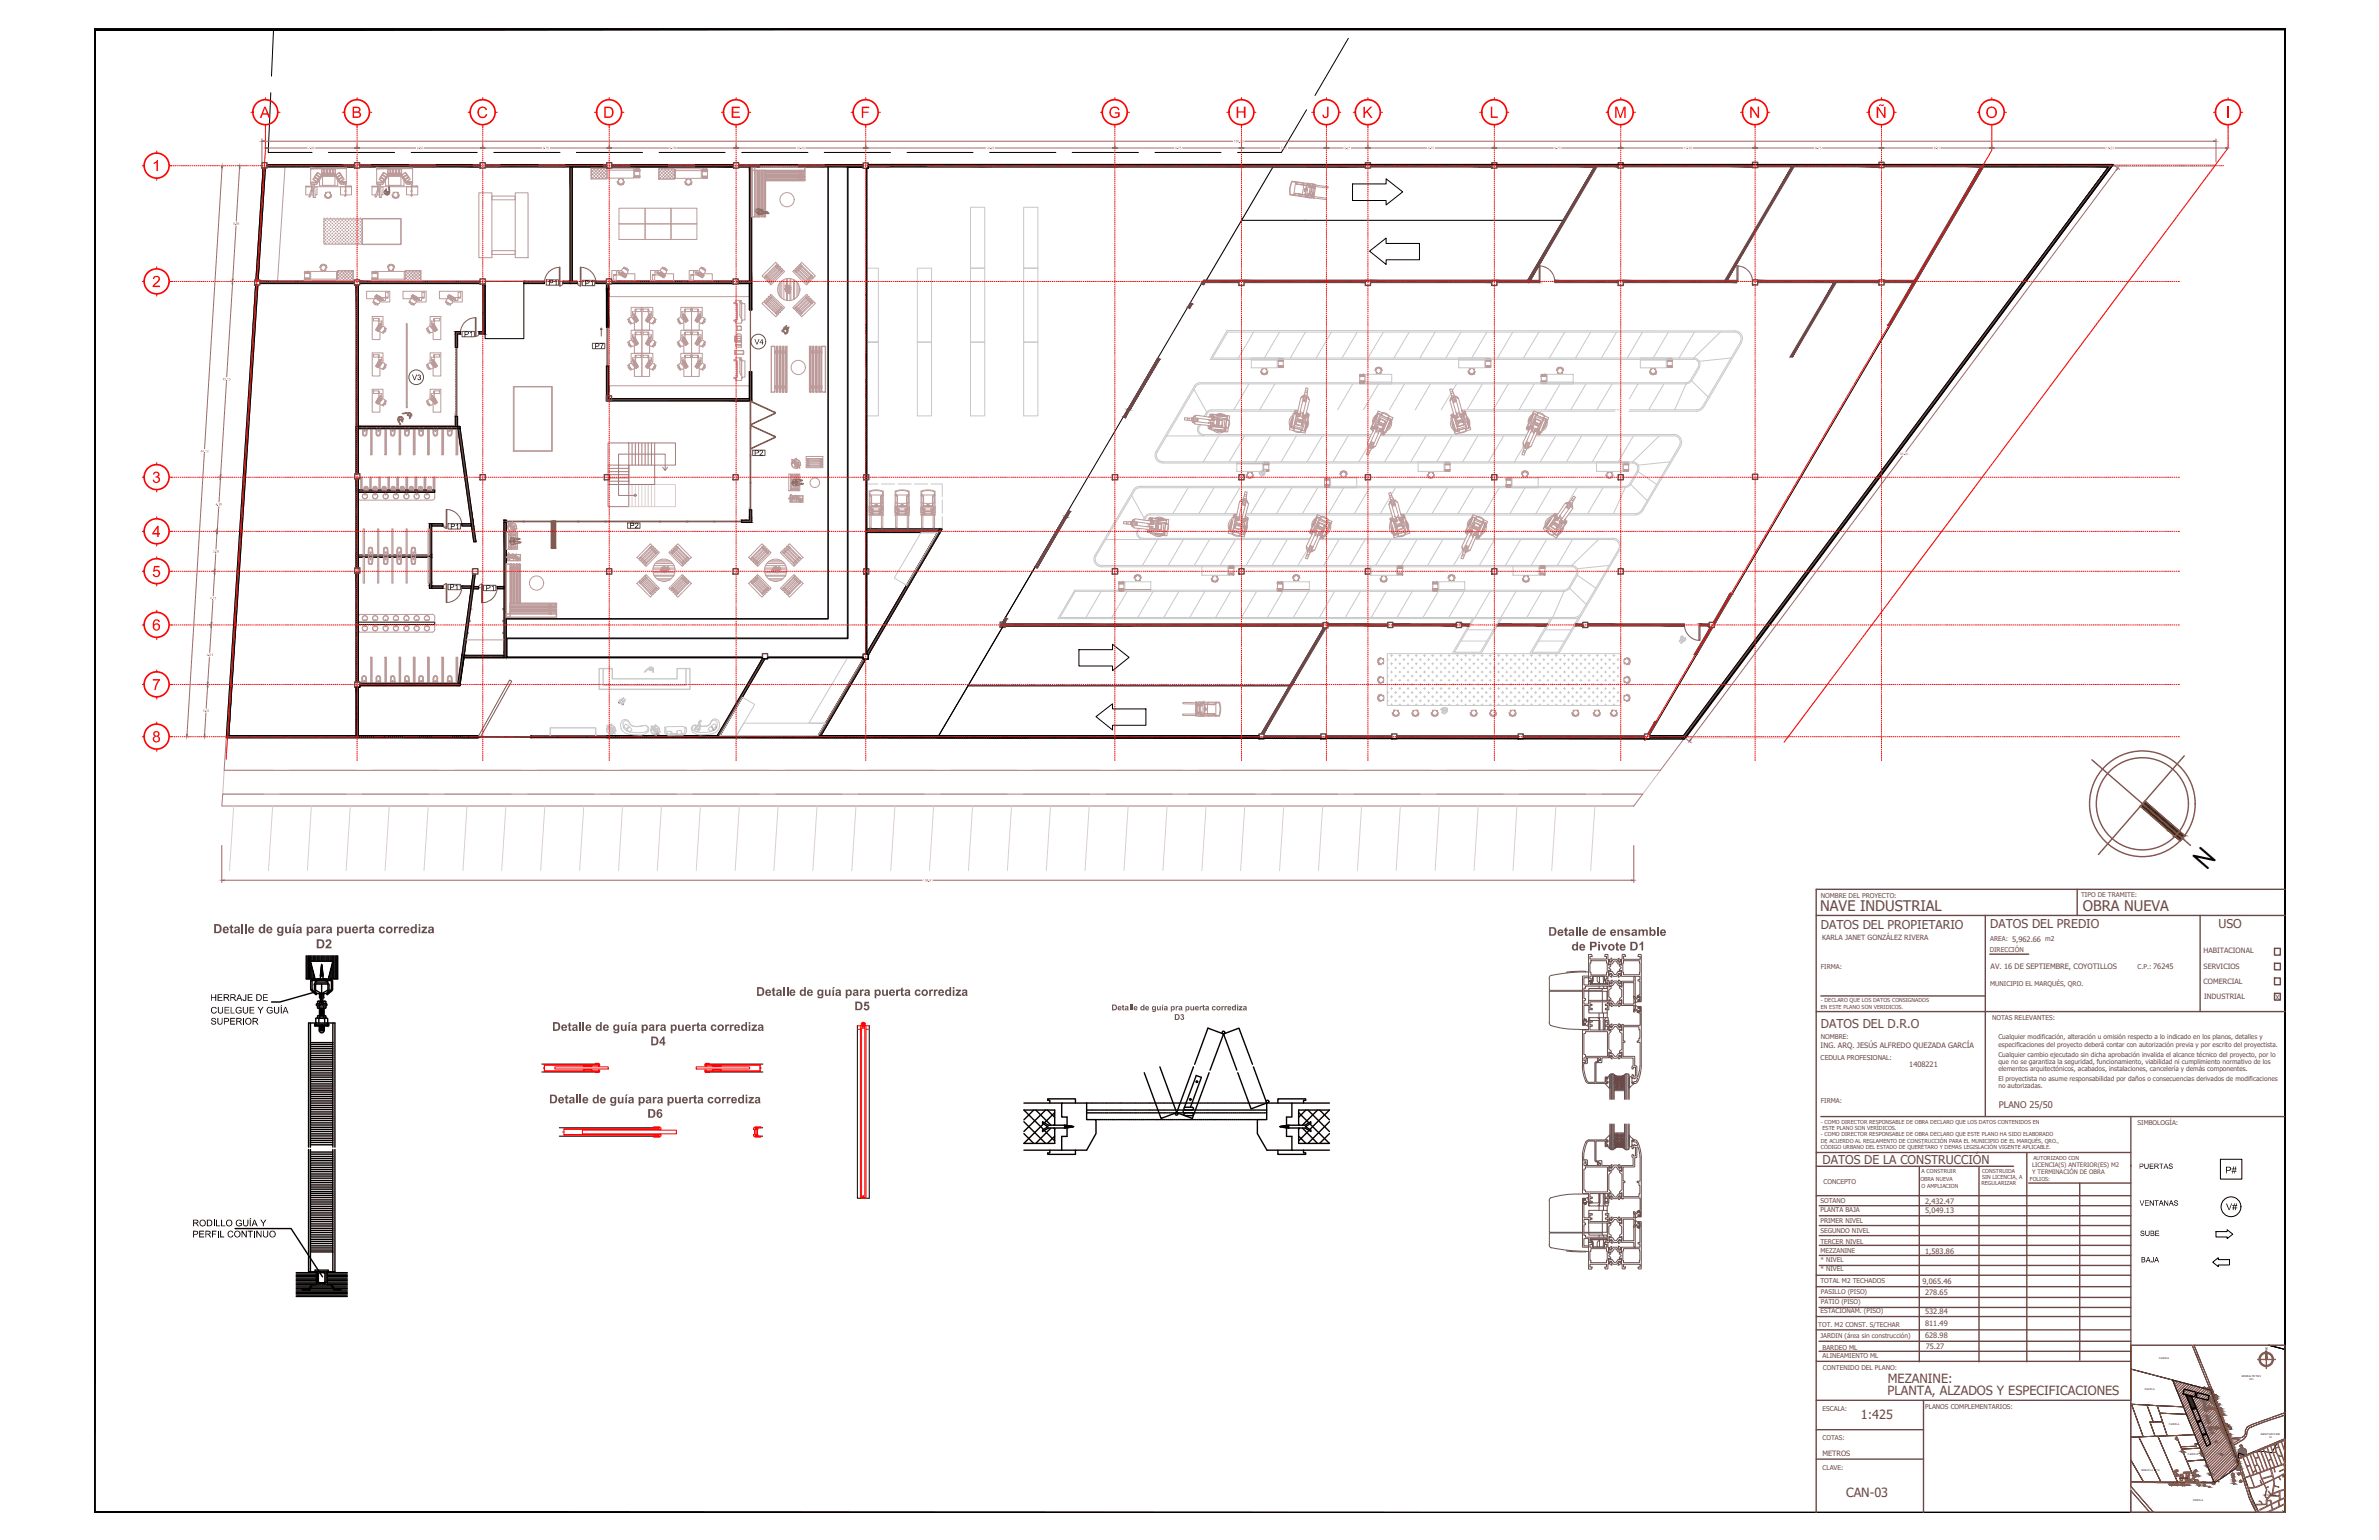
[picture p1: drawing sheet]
<svg xmlns="http://www.w3.org/2000/svg" width="432mm" height="279mm" viewBox="0 0 432 279" stroke-linecap="round" stroke-linejoin="round" font-family="sans-serif">
<defs><g id="words">
<text font-size="5.2" x="399.7" y="153.3" transform="rotate(131 399.7 153.3)">N</text>
<g font-size="3.2" fill="#f00">
<text x="47.2" y="21.4">A</text>
<text x="63.8" y="21.4">B</text>
<text x="86.5" y="21.4">C</text>
<text x="109.5" y="21.4">D</text>
<text x="132.6" y="21.4">E</text>
<text x="156.2" y="21.4">F</text>
<text x="201.2" y="21.4">G</text>
<text x="224.2" y="21.4">H</text>
<text x="239.9" y="21.4">J</text>
<text x="247.3" y="21.4">K</text>
<text x="270.4" y="21.4">L</text>
<text x="292.9" y="21.4">M</text>
<text x="317.5" y="21.4">N</text>
<text x="340.4" y="21.4">Ñ</text>
<text x="360.4" y="21.4">O</text>
<text x="403.9" y="21.4">I</text>
<text x="27.6" y="31">1</text>
<text x="27.6" y="52.1">2</text>
<text x="27.6" y="87.6">3</text>
<text x="27.6" y="97.4">4</text>
<text x="27.6" y="104.7">5</text>
<text x="27.6" y="114.4">6</text>
<text x="27.6" y="125.2">7</text>
<text x="27.6" y="134.7">8</text>
</g>
<g font-size="2.6" fill="#6b4747">
<text x="330.4" y="165.2">NAVE INDUSTRIAL</text>
<text x="378" y="165.2">OBRA NUEVA</text>
</g>
<g font-size="2.6" fill="#694f4f">
<text x="38.7" y="169.3">Detalle de guía para puerta corrediza</text>
<text x="57.3" y="172.1">D2</text>
</g>
<g font-size="2.5" fill="#694f4f">
<text x="281" y="169.8">Detalle de ensamble</text>
<text x="285.2" y="172.4">de Pivote D1</text>
<text x="137.2" y="180.7">Detalle de guía para puerta corrediza</text>
<text x="155.1" y="183.3">D5</text>
<text x="100.2" y="187">Detalle de guía para puerta corrediza</text>
<text x="118" y="189.7">D4</text>
<text x="99.7" y="200.2">Detalle de guía para puerta corrediza</text>
<text x="117.5" y="202.8">D6</text>
</g>
<g font-size="2.3" fill="#6b4747">
<text x="342.6" y="250.9">MEZANINE:</text>
<text x="337.7" y="257.4">1:425</text>
<text x="342.6" y="253.2">PLANTA, ALZADOS Y ESPECIFICACIONES</text>
<text x="335.1" y="271.5">CAN-03</text>
</g>
<g font-size="2.2" fill="#6b4747">
<text x="330.5" y="168.5">DATOS DEL PROPIETARIO</text>
<text x="361.2" y="168.4">DATOS DEL PREDIO</text>
<text x="402.7" y="168.3">USO</text>
<text x="330.5" y="186.5">DATOS DEL D.R.O</text>
<text x="330.8" y="211.3">DATOS DE LA CONSTRUCCIÓN</text>
</g>
<g font-size="1.9">
<text x="38.2" y="181.6">HERRAJE DE</text>
<text x="38.2" y="183.9">CUELGUE Y GUÍA</text>
<text x="38.2" y="185.9">SUPERIOR</text>
<text x="403.9" y="212.9">P#</text>
<text x="404" y="219.6">V#</text>
<text x="34.9" y="222.5">RODILLO GUÍA Y</text>
<text x="34.9" y="224.5">PERFIL CONTINUO</text>
</g>
<text font-size="1.7" fill="#6b4747" x="362.8" y="201">PLANO 25/50</text>
<g font-size="1.6" fill="#694f4f">
<text x="201.8" y="183.3">Detalle de guía pra puerta corrediza</text>
<text x="213.1" y="185.1">D3</text>
</g>
<g font-size="1.5">
<text x="99.6" y="51.7">P1</text>
<text x="106.1" y="51.8" transform="rotate(-1 106.1 51.8)">P1</text>
<text x="84.2" y="61.1" transform="rotate(-1 84.2 61.1)">P1</text>
<text x="107.9" y="63.3" transform="rotate(-1 107.9 63.3)">P7</text>
<text x="136.9" y="62.5">V4</text>
<text x="74.8" y="69">V3</text>
<text x="136.9" y="82.6">P2</text>
<text x="81.7" y="96" transform="rotate(-1 81.7 96)">P1</text>
<text x="114.3" y="95.8">P2</text>
<text x="81.6" y="107">P1</text>
<text x="88.2" y="107.2">P1</text>
<text x="388.2" y="212.1">PUERTAS</text>
<text x="388.3" y="218.8">VENTANAS</text>
<text x="388.4" y="224.3">SUBE</text>
<text x="388.6" y="229">BAJA</text>
</g>
<g font-size="1.4" fill="#6b4747">
<text x="361.3" y="175.8">AV. 16 DE SEPTIEMBRE, COYOTILLOS</text>
<text x="330.5" y="190">ING. ARQ. JESÚS ALFREDO QUEZADA GARCÍA</text>
<text x="346.5" y="193.6">1408221</text>
<text x="349.4" y="220.1">5,049.13</text>
<text x="349.4" y="218.4">2,432.47</text>
<text x="349.4" y="227.5">1,583.86</text>
<text x="349" y="232.9">9,065.46</text>
<text x="349.4" y="238.4">532.84</text>
<text x="349.4" y="235">278.65</text>
<text x="349.4" y="242.8">628.98</text>
<text x="349.4" y="240.6">811.49</text>
<text x="349.5" y="244.7">75.27</text>
</g>
<g font-size="1.3" fill="#6b4747">
<text x="330.7" y="170.5">KARLA JANET GONZÁLEZ RIVERA</text>
<text x="400" y="172.9">HABITACIONAL</text>
<text x="400" y="175.8">SERVICIOS</text>
<text x="400" y="178.5">COMERCIAL</text>
<text x="400" y="181.2">INDUSTRIAL</text>
<text x="413" y="181.4">X</text>
<text x="330.8" y="264.1">METROS</text>
</g>
<g font-size="1.2" fill="#6b4747">
<text x="330.5" y="162.9">NOMBRE DEL PROYECTO:</text>
<text x="377.7" y="162.7">TIPO DE TRAMITE:</text>
<text x="361.1" y="172.7">DIRECCIÓN</text>
<text x="361.2" y="170.7">AREA: 5,962.66 m2</text>
<text x="330.5" y="175.8">FIRMA:</text>
<text x="361.2" y="178.8">MUNICIPIO EL MARQUÉS, QRO.</text>
<text x="388" y="175.8">C.P.: 76245</text>
<text x="361.6" y="185.1">NOTAS RELEVANTES:</text>
<text x="330.5" y="188.4">NOMBRE:</text>
<text x="362.7" y="188.6">Cualquier modificación, alteración u omisión respecto a lo indicado en los planos, detalles y</text>
<text x="362.7" y="190">especificaciones del proyecto deberá contar con autorización previa y por escrito del proyectista.</text>
<text x="362.7" y="191.8">Cualquier cambio ejecutado sin dicha aprobación invalida el alcance técnico del proyecto, por lo</text>
<text x="330.5" y="192.3">CEDULA PROFESIONAL:</text>
<text x="362.7" y="193">que no se garantiza la seguridad, funcionamiento, viabilidad ni cumplimiento normativo de los</text>
<text x="362.7" y="194.3">elementos arquitectónicos, acabados, instalaciones, cancelería y demás componentes.</text>
<text x="362.7" y="196.1">El proyectista no asume responsabilidad por daños o consecuencias derivados de modificaciones</text>
<text x="362.7" y="197.4">no autorizadas.</text>
<text x="330.5" y="200.2">FIRMA:</text>
<text x="388" y="204.1">SIMBOLOGÍA:</text>
<text x="331" y="214.9">CONCEPTO</text>
<text x="330.4" y="219.9">PLANTA BAJA</text>
<text x="330.4" y="218.2">SOTANO</text>
<text x="330.4" y="221.8">PRIMER NIVEL</text>
<text x="330.4" y="225.6">TERCER NIVEL</text>
<text x="330.4" y="223.7">SEGUNDO NIVEL</text>
<text x="330.4" y="227.3">MEZZANINE</text>
<text x="330.4" y="232.8">TOTAL M2 TECHADOS</text>
<text x="330.4" y="230.6">* NIVEL</text>
<text x="330.4" y="229">* NIVEL</text>
<text x="330.4" y="238.3">ESTACIONAM. (PISO)</text>
<text x="330.5" y="236.6">PATIO (PISO)</text>
<text x="330.5" y="234.8">PASILLO (PISO)</text>
<text x="330" y="240.7">TOT. M2 CONST. S/TECHAR</text>
<text x="330.4" y="242.8">JARDIN (área sin construcción)</text>
<text x="330.8" y="244.9">BARDEO ML</text>
<text x="330.8" y="246.4">ALINEAMIENTO ML</text>
<text x="330.9" y="248.6">CONTENIDO DEL PLANO:</text>
<text x="330.8" y="255.9">ESCALA:</text>
<text x="349.4" y="255.6">PLANOS COMPLEMENTARIOS:</text>
<text x="330.8" y="261.3">COTAS:</text>
<text x="330.8" y="266.6">CLAVE:</text>
</g>
<g font-size="1.1" fill="#6b4747">
<text x="368.9" y="211.6">LICENCIA(S) ANTERIOR(ES) M2</text>
<text x="368.9" y="213.1">Y TERMINACIÓN DE OBRA</text>
</g>
<g font-size="1" fill="#6b4747">
<text x="330.5" y="181.8">- DECLARO QUE LOS DATOS CONSIGNADOS</text>
<text x="330.5" y="183">EN ESTE PLANO SON VERIDICOS.</text>
<text x="330.5" y="203.9">- COMO DIRECTOR RESPONSABLE DE OBRA DECLARO QUE LOS DATOS CONTENIDOS EN</text>
<text x="330.5" y="206.2">- COMO DIRECTOR RESPONSABLE DE OBRA DECLARO QUE ESTE PLANO HA SIDO ELABORADO</text>
<text x="330.5" y="207.4">DE ACUERDO AL REGLAMENTO DE CONSTRUCCIÓN PARA EL MUNICIPIO DE EL MARQUÉS, QRO.,</text>
<text x="330.5" y="208.5">CÓDIGO URBANO DEL ESTADO DE QUERÉTARO Y DEMAS LEGISLACIÓN VIGENTE APLICABLE.</text>
<text x="330.8" y="204.9">ESTE PLANO SON VERÍDICOS.</text>
<text x="348.6" y="214.3">OBRA NUEVA</text>
<text x="348.8" y="215.4">O AMPLIACION</text>
<text x="348.8" y="212.8">A CONSTRUIR</text>
<text x="359.6" y="215.1">REGULARIZAR</text>
<text x="359.7" y="213.8">SIN LICENCIA, A</text>
<text x="359.7" y="212.8">CONSTRUIDA</text>
<text x="368.4" y="214.3">FOLIOS:</text>
<text x="369.1" y="210.4">AUTORIZADO CON</text>
</g>
<g font-size=".7" fill="#af6060">
<text x="55.9" y="27.1">7.06</text>
<text x="75.6" y="27.1">9.69</text>
<text x="98.5" y="27.1">9.75</text>
<text x="121.5" y="27.1">9.79</text>
<text x="144.6" y="27.1">10.00</text>
<text x="179" y="27.1">19.23</text>
<text x="213.3" y="27.1">9.75</text>
<text x="223.9" y="25.8">150.73</text>
<text x="232.5" y="27.1">6.55</text>
<text x="244" y="27.1">3.21</text>
<text x="259.2" y="27.1">9.75</text>
<text x="282.2" y="27.1">9.75</text>
<text x="305.6" y="27.1">10.36</text>
<text x="329.5" y="27.1">9.75</text>
<text x="351" y="27.1">8.51</text>
<text x="382.2" y="27.1">18.22</text>
<text x="42.3" y="40.8">8.95</text>
<text x="40.3" y="69">15.13</text>
<text x="36.4" y="82.1">44.12</text>
<text x="344.9" y="82.6">55.20</text>
<text x="39.2" y="91.7">4.18</text>
<text x="38.6" y="100.3">3.09</text>
<text x="38.1" y="108.7">4.13</text>
<text x="37.5" y="119">4.61</text>
<text x="36.8" y="129.1">4.03</text>
<text x="167.5" y="159.9">108.91</text>
</g>
<text font-size=".7" x="411.2" y="244.9">N</text>
<g font-size=".5">
<text x="391.9" y="246.6">PARCELA</text>
<text x="406.9" y="249.7">GENERAL MOTORS</text>
<text x="408.3" y="250.3">VDC</text>
<text x="389.3" y="252.1">PARCELA</text>
<text x="393.7" y="258.6">PARCELA</text>
<text x="410.3" y="260.4">QUERETARO PARK</text>
<text x="411.9" y="260.9">VII</text>
<text x="388.7" y="266.8">RENCHO LA JOYA</text>
<text x="395.6" y="268.4">ALCEGA</text>
<text x="397.1" y="264">PARCELA</text>
<text x="398.1" y="272.3">PARCELA</text>
<text x="410.8" y="271.5">COYOTILLOS</text>
</g>
<g font-size=".2">
<text x="398.5" y="245.4" transform="rotate(69 398.5 245.4)">CARRETERA 500</text>
<text x="400.9" y="251.3" transform="rotate(69 400.9 251.3)">CARRETERA 500</text>
<text x="405.6" y="261.2" transform="rotate(-2 405.6 261.2)">COYOTILLOS</text>
<text x="405.7" y="263.8" transform="rotate(68 405.7 263.8)">CARRETERA 500</text>
<text x="399.5" y="269" transform="rotate(1 399.5 269)">AV. 16 DE SEPTIEMBRE</text>
<text x="403.4" y="268.1" transform="rotate(-35 403.4 268.1)">AV. 16 DE SEPTIEMBRE</text>
<text x="407.1" y="268" transform="rotate(68 407.1 268)">CARRETERA 500</text>
<text x="408.7" y="272.5" transform="rotate(69 408.7 272.5)">CARRETERA 500</text>
</g>
</g></defs>
<!-- layer: Ventanas alz -->
<g fill="none" stroke="#694f4f" stroke-width=".18">
<path d="M99.1 50.8h2.3v.9h-2.3zM87.8 106.2h2.2v1h-2.2zM281.2 177.5v2.2h6M281.6 176.9l-.2 .1-.2 .5M284.4 176.4v.1M287.2 179.8h-6v5.7M287.5 179.8h4.2v1.7M287.8 176.3a30.1 30.1 0 0 0-6.2 .7M287.8 176.3v-.1h-1.2l-2.2 .2M287.8 178.9h4v2.6h-3.3l-.2 .1v.6h-.8v-.7h.3v-.3h-.3v-1.9h.3zM287.8 176.3h.5M288.4 179.8l-.1 1.8"/>
<path d="M288.8 174.3h2.8v.4h.1v1.7h-.1v.5h-2.8v-.5h-.2v-1.7h.2zM288.9 178h.2v-.9h.1v.9l-.3 .4-.3 .1h3.1l.1-.2M289.2 177.1h.7v.9l.4 .4v-1.3h-.4M290.2 178.9v.4M290.3 177.1h.7v1.3M290.8 179.3v.4h-3.3M290.8 179.8v1.7M291 177.1h.2v.9h.2l-.1-.4h.3v-.5h-3v.5h.4l-.1 .4h-.6h.7v.3h-.4v.4h3.2v-.4h-.4v-.3a1.21 1.21 0 0 0 1.2-.2l-.1 .6-.4-.2v.8l.3-.1v.4l-.4 .3v1.3l.4 .3v.4l-.4-.2v.9l.5-.3 .1 .6-.4-.3-.2 .1v.8h-.6v-.3h.4v-.5h-.4v-.2h.4v-.4h-3.2v.4h.4v.2h-.4v.5h.4v.3h-.6v-.8h-.9v2.4h.2v.4v-.2h-.3v.9h.2v-.3h.1v.4h-.5v-8.9h1.1v.3h-.8v1.3h.8v-5.5h.6l.1 .3h-.4v.5h3v-.5h-.3v-.3h.5v.8l.4 .1 .4-.3-.2 .6-.5-.2 .1 .9 .4-.2v.4l-.4 .2 .4 .4v.3l-.4-.2v.9l.4-.2 .2 .5-.1 .1-.3-.2h-.4v.9M291.1 178.9v.4M291.7 178.9v.4h-3.3v.4M291.7 178.4l-3.1 .1M292 174.4l.4 .2 .4-.6h.7l.3 .6 .5-.2v.7l-.6-.2-.4-.6h-.3l-.4 .6-.6 .2z"/>
<path d="M292 176.1l.6 .1 .4 .6h.3l.4-.6 .6-.1v.7l-.5-.2-.3 .5h-.7l-.4-.5-.4 .2zM292.1 178.3l.4 .2 .4-.5h.6l.4 .5 .4-.2v.7l-.5-.2-.4-.5h-.3l-.4 .5-.6 .2zM293.7 173.9l.3 .2 .4-.1v-.8h.5l.2 .3h-.4v.5h3v-.5h-.4v-.1l.1-.2h.5v8.6h-.6v-.4l.2 .2h.2v-.9l-.4 .2v-.3l.3-.1v-2.5l-.3-.1v-.1l.3-.1v-.6h-3.5l-.3 .2v-.6l.5 .2v-.8l-.4 .1v-.3l.4-.3-.4-.3v-.4l.4 .2v-.9l-.5 .2zM293.8 177.8l.3 .3 2.4-.1v-.8l.3-.1v6.2l-.3-.1v-.8l-2.3-.1-.4 .3 .1-.6 .4 .2v-.8l-.3 .1v-.3l.3-.3v-1.4l-.3-.2v-.4l.4 .2v-.9l-.5 .2zM294.6 178.3h1.9v3.9h-1.9zM294.7 174.3h2.9v2.5h-2.9v-.4h-.1v-1.7h.1zM281.2 185.5l.1 .4a12.4 12.4 0 0 0 5.2 .8M286.6 186.8h1.7M287.2 193.5l.2 1.4 .4 1.3M287.2 192.8v.8M287.4 185.2l.4 .1v-.4h.1l.1 .6 .4-.4h.2l-.4 .7 .1 .4-.5-.3v-.3l-.4 .1zM287.8 187.2h4v4.5h-4v-.3l-.3-.1v-3.8l.3-.1z"/>
<path d="M287.9 192.4l.1-.4h.1v.9l-.7 .1 .2 1.5 .4 1.5M288 196l.4 .4h1.1v-3.6l.1-.2h.3l.1-.6 .4 .4h-.3v.4l-.4 .1v3.4l1.6 .1 .1-1h.4v.4l-.1-.2h-.2v.8h.3v-.2l.1 .3-3.5 .1-.5-.4M288.3 185.2h.7v.2h-.4v.5h.4v.3h-.4v.7h3.2v-.7h-.4v-.3h.4v-.5h-.4v-.2h.6v.7l.3 .1 .3-.2-.1 .5-.5-.2v.9l.4-.2v.4l-.4 .4v2.7l.4 .4v.4l-.3-.2h-.1v.9l.5-.2 .1 .5-.3-.2h-1.6v.9h-.5l-.1-.4h.4v-.5h-3v.6h.4l-.1 .3h-.6v-5.8l1.1-.1zM288.4 183.2v.6h3.3v-.6M288.6 184.6l-.3 .3M290 184.6l.4 .5v1.8M290.2 183.8v.8M290.3 184.6v2.2h-.1v-1.7h-1.9M290.8 181.8v2M291 184.6v2.3M291 183.8v.8M291.5 184.6l-.4 .5v1.7h.2v-1.7h.6v-.5h-3.6v.6"/>
<path d="M291.7 183.8v.8M292.1 181.5l.6 .1 .3 .6h.4l.3-.6 .6-.1v.6l-.4-.2-.4 .6h-.6l-.4-.6-.4 .2zM292.1 186.2l.4 .3 .4-.6h.6l.4 .6 .4-.3v.7l-.5-.2-.4-.5h-.3l-.4 .5-.6 .2zM292.1 190.9l.3 .2h.3l.4 .6h.3l.4-.6h.2l.3-.2v.7l-.4-.2-.4 .6h-.6l-.4-.6-.4 .3zM292.1 195l.1 2.5-.8-.8 .4-.2-.2-.7zM292.2 199.4v-4.4l.2-.2h.4a1.61 1.61 0 0 0 2.3 0h.4l.2 .2v4.4M292.4 194.9v4.5M292.5 194.8v4.6M292.7 194.8v4.6M292.8 194.8v4.6M293 196.8l.5-.7h.9l.5 .7M293 195v4.4"/>
<path d="M293 197.9h1.9M293.5 196.3h.8l.5 .5v.9h-1.7v-.9zM293.8 185.7h.1a.57 .57 0 0 0 .7 .2v.1h3.1v-2.2l-.4-.1v-.3l.4 .2v-.8h-.3v.2l-.1-.3 .6-.1v11l-.1 1a2.67 2.67 0 0 1-.9 2l-.7-.1v-.2l.1 .1h.2l.1-.2h.4l.2-.5-.1-.1h-.3l-.1 .1-.2-.1h-.2v.1l-.1-.1 .1-.6h.1l.1 .3h.3v-1.7h-.3l-.1 .3h-.2v-.4l.2-.1v-1.4l-2.3-.1-.3 .2 .1-.6 .5 .2v-.8l-.4 .2v-.4l.4-.3v-2.9l-.4-.3v-.4l.4 .2v-.9l-.5 .2zM294.9 195v4.4M295 194.8v4.6M295.1 194.8v4.6M295.3 194.8v4.6M295.6 194.9v4.5M295.8 195.4h.4v1.2h.5l-1 .8zM296.5 180.8h.2l.4 .4v-.5h.2v.3l.3-.1v.6l-.3-.1v.3l-.5 .2 .1-.4zM296.7 182.5l.6 .1v.4l.3-.1v.5l-.1 .1-.2-.1v.3h-.2v-.6l-.4 .5-.2-.1 .4-.7zM297.6 193.4l-.3 1.9"/>
<path d="M297.7 193.4v-4.3h-.6v-.2h.4v-.5h.1v-1.6h-.1v-.5h-2.9v2.6h.3v.2h-.3v2.6h2.1v1.7l.4 .1v1.7l.2 .1M281.2 217.9v5.7h6M281.5 217.3l-.3 .5M287.2 210.6h.6l.1 .4h-.4v.5h3v-.5h-.4l.1-.4h.5v.9h1.6l.3-.2-.1 .6-.5-.3v.9l.4-.2v.4l-.4 .4v2.8l.4 .3v.4l-.4-.2v.9l.5-.2 .1 .4-.6-.1v.8h-.6v-.2h.4v-.6h-.4v-.2h.4v-.7h-3.2v.7h.4v.2h-.4v.5h.4v.3h-.7v-1.7h-1.1zM287.2 209.8v.8M287.4 217.7l.4 .1v-.4l.6-.2-.2 .4 .4 .7h-.2l-.4-.4v.5l-.2 .1v-.3h-.4zM287.8 211.7h4v4.6h-4v-.3l-.3-.1v-3.8h.2zM288 207.4l.4-.4h1.1v3.6l.1 .2h.3l.1 .6 .4-.4h-.3v-.4l-.4-.1v-3.4l1.6-.1 .1 1h.4v-.3h-.1v.1h-.2v-.8h.3v.2l.1-.3-3.5-.1a.84 .84 0 0 0-.7 .8l-.5 2.2M288 207.4l-.3 1-.3 1.5v.5l.7 .1v.9l-.3-.3 .1-.1M288.3 216.6a18.9 18.9 0 0 0-6.8 .7M288.3 218.2v.6h3.6v-.5h-.6v-1.8h-.2v1.8l.4 .5M288.3 218.2h1.9v-1.7h.1v2.3"/>
<path d="M288.3 218.5l.3 .3M290.2 218.8v.8M290.4 216.5v1.8l-.4 .5M290.8 219.6v2M291 216.5v2.3M291 218.8v.8M291.7 218.8v.8M292.1 216.5l.6 .1 .4 .6h.3l.4-.6 .5-.1v.6l-.4-.2-.4 .6h-.6l-.4-.6-.4 .2zM292.1 211.8l.4 .2 .4-.6h.6l.4 .6 .4-.2v.6l-.5-.1-.4-.6h-.3l-.4 .6-.6 .1zM292.1 205.9l.1 2.5a1.35 1.35 0 0 1-.4-1.5l-.4-.2zM292.2 203.9v4.5l.2 .2h.4a1.51 1.51 0 0 1 2.3 0h.4l.2-.2v-4.5M292.4 203.9v4.6"/>
<path d="M292.5 203.9v4.7M292.7 203.9v4.7M292.8 203.9v4.7M293 206.6l.5 .7h.9l.5-.7M293 203.9v4.5M293 205.5h1.9M293.1 205.7h1.7v.9l-.5 .6h-.8l-.4-.6zM294.9 203.9v4.5M295 203.9v4.7M295.1 203.9v4.7M295.3 203.9v4.7M295.6 203.9v4.6"/>
<path d="M295.7 206l1 .9h-.5v1l-.1 .1h-.3l-.1-.1zM296.2 206.9l.7-.1a5 5 0 0 1 1 3.1v10.8l-.5 .1v-.4l.1 .3 .2-.1v-.8l-.4 .1v-.3h.4v-2.2h-3.1v.1l-.5-.1-.3 .2 .1-.5 .5 .2v-.9l-.4 .2v-.4l.4-.3v-2.9l-.4-.3v-.3l.4 .1v-.9l-.5 .3-.1-.6 .3 .2h2.3v-1.5l-.2-.1v-.4h.2l.1 .2h.3v-1.6h-.3l-.1 .3h-.1l-.1-.6v-.1l.1 .2h.2l.1-.2 .2 .1h.3l.1-.1-.2-.5h-.4l-.1-.2h-.2l-.1 .2zM296.5 219.9h.2l.4 .4v-.5l.2-.1v.3h.3v.5l-.3-.1v.3l-.6 .3 .2-.4zM297.3 208.1l.3 1.8M297.3 208.1l-.2 .1v1.7l-.4 .1v1.6l-2.1 .1v2.6h.3v.3h-.3v2.5h2.9v-.5h.1v-1.5h-.1v-.5h-.3l-.1-.3h.6v-4.4M281.2 225.8l.2 .5a27.3 27.3 0 0 0 6.4 .7M284.4 226.9v.1M284.4 227l3.4 .1M287.2 223.7h-6v2.2M287.5 221.2h.8v.6l.2 .1h3.3v2.6h-4v-.4h-.3v-1.9h.3v-.2l-.3-.1zM287.5 223.7h3.3v.4M288.3 227l-.5 .1"/>
<path d="M288.3 221.8l.1 1.8M288.4 223.7v.4h3.3v.4M288.4 220.2v-.6h3.3v.6M288.6 224.9h3.1M288.8 226.5h2.8v.5h.1v1.7h-.1v.4h-2.8v-.4h-.2v-1.7h.2zM289.2 226.2h.7v-.8l.4-.5v1.3h-.4M290.2 224.1v.4M290.8 221.9v1.7M291 224.9v1.3h-.7M291.1 224.1v.4M291.7 221.9v1.7h-4.2M291.8 225.1l-.1-.2h-3.1l.3 .1 .3 .4v.8h-.1v-.8h-.2"/>
<path d="M291.8 225.4v.9l.4 .1 .3-.3 .1 .1-.2 .5-.4-.2v.9l.4-.2v.3l-.4 .2v.2l.4 .2v.3l-.4-.1-.1 .8 .5-.1 .2 .5-.4-.2-.4 .1v.8h-.5v-.3h.3v-.5h-3v.5h.4l-.1 .4h-.6v-5.6h-.8v1.3h.8v.3h-1.1v-8.9h.5v.3h-.1v-.1h-.2v.8h.3v-.2v.3h-.2v2.5h.9v-.8h.6v.2h-.4v.6h.4v.2h-.4v.4h3.2v-.4h-.4v-.2h.4v-.6h-.4v-.2h.6v.8h.2l.4-.2-.1 .5-.5-.2v.9l.4-.2v.4l-.4 .3v1.3l.4 .3v.4l-.3-.2v.9l.4-.2 .1 .6a1.21 1.21 0 0 0-1.2-.2v-.3h.4v-.4h-3.2v.4h.4v.3h-.7h.6l.1 .3-.4 .1v.5h3v-.5h-.3l.1-.4h-.2v.8h-.2M292 228.3l.6 .2 .4 .5h.3l.4-.5h.3l.3-.2v.7l-.5-.2-.3 .6h-.7l-.4-.6-.4 .2zM292 226.6l.4 .2 .4-.5h.7l.3 .5 .5-.2v.7l-.6-.2-.4-.5h-.3l-.4 .5-.6 .2zM292.1 224.4l.6 .2 .4 .5h.3l.4-.5 .5-.2v.7l-.4-.2-.4 .5h-.6l-.4-.5-.4 .2zM292.1 221.2l.4 .3 .4-.6h.6l.4 .6 .4-.2v.7l-.3-.2h-.3l-.3-.6h-.4l-.3 .6-.6 .2zM293.8 220.8l.4 .2h2.3v-.8l.3-.1v6.2l-.3-.1v-.8h-2.4l-.3 .2 .1-.6 .5 .2v-.9l-.4 .2v-.4l.3-.3v-1.3l-.3-.3v-.4l.3 .3v-.9l-.4 .2zM294.6 221.2h1.9v3.9h-1.9zM294.7 226.5h2.9v2.6h-2.9v-.4h-.1v-1.7h.1zM296.7 221.5h.2l.4 .2v.4l.3-.2v.6l-.3-.1v.3h-.2v-.5l-.4 .4h-.2l.4-.8zM297.3 221.6l.6 .1v8.4l-.5 .1-.1-.1v-.2h.4v-.5h-3v.5h.4l-.2 .3h-.4l-.1-.8-.4-.1-.3 .2 .1-.5 .5 .2v-.9l-.4 .1v-.3l.4-.2-.4-.4v-.3l.4 .1v-.8l-.5 .2-.1-.5 .1-.1 .3 .2h3.5v-.6h-.3v-.3h.3v-2.5l-.3-.1v-.3h.2v.2h.2v-.9h-.2l-.2 .2z"/>
<circle cx="75.5" cy="68.4" r="1.33"/>
<circle cx="137.6" cy="62" r="1.33"/>
</g>
<g fill="none" stroke="#674646" stroke-width=".18">
<path d="M293 196.7h.1M293 195v.3M293 195.2h.4M293 195.3h1.9M293 195.5h1.9M293 195.7h1.9M293 195.8h1.9M293 196h1.9M293 196.1h.5M293 196.3h.4M293 196.1l.2 .4h-.2M293 196.4v.2"/>
<path d="M293 195.2l.5 .9 .5-.8M293 195.8l.3 .6M293 195.5l.4 .7M293.1 196.9h.1M293.1 197.2h.1M293.1 197.4h.1M293.1 197.4l.1 .2M293.1 197.2l.1 .1M293.1 196.9l.1 .1M293.1 195l.6 1.1M293.1 196.7h.1M293.2 196.7h.1"/>
<path d="M293.2 197h.1M293.2 197.3h.1M293.2 197.6h.1M293.2 196.7l-.1 .2M293.2 197l-.1 .2M293.2 197.3l-.1 .1M293.2 197.6l-.1 .1M293.2 195.1l-.2 .5M293.3 197.6l.1 .1M293.3 197.3l.1 .1M293.3 197l.1 .2M293.3 196.7l.1 .2"/>
<path d="M293.3 196.5l.1 .1M293.4 195.2l-.4 .7M293.4 195.2l.5 .9 .6-.9M293.4 196.6h.1M293.4 196.9h.1M293.4 197.2h.1M293.4 197.4h.1M293.4 196.6l-.1 .1M293.4 196.9l-.1 .1M293.4 197.2l-.1 .1M293.4 197.4l-.1 .2M293.5 196.3h.1"/>
<path d="M293.5 195.3l-.5 .9M293.5 197.4l.1 .2M293.5 197.2l.1 .1M293.5 196.9l.1 .1M293.5 196.6l.1 .1M293.5 196.3l.1 .2M293.6 196.3h-.1M293.6 196.5h.2M293.6 196.7h.2M293.6 197h.2M293.6 197.3h.2M293.6 197.6h.2"/>
<path d="M293.6 196.5l-.1 .1M293.6 196.7l-.1 .2M293.6 197l-.1 .2M293.6 197.3l-.1 .1M293.6 197.6v.1M293.7 195.3l-.7 1.2M293.8 195.3l.5 .8M293.8 197.6l.1 .1M293.8 197.3l.1 .1M293.8 197l.1 .2M293.8 196.7l.1 .2M293.8 196.5l.1 .1"/>
<path d="M293.8 196.3h.1M293.9 196.3h.1M293.9 196.6h.1M293.9 195.3l-.8 1.3M293.9 196.9h.1M293.9 197.2h.1M293.9 197.4h.1M293.9 196.3l-.1 .2M293.9 196.6l-.1 .1M293.9 196.9l-.1 .1M293.9 197.2l-.1 .1M293.9 197.4l-.1 .2"/>
<path d="M294 195.3l.8 1.4M294 197.4l.1 .2M294 197.2l.1 .1M294 196.9l.1 .1M294 196.6l.1 .1M294 196.3l.1 .2M294.1 196.3h-.1M294.1 196.5h.2M294.1 195.3l.8 1.2M294.1 196.7h.2M294.1 197h.2M294.1 197.3h.2"/>
<path d="M294.1 197.6h.2M294.1 196.5l-.1 .1M294.1 196.7l-.1 .2M294.1 197l-.1 .2M294.1 197.3l-.1 .1M294.1 197.6l-.1 .1M294.3 195.3l-.5 .8M294.3 197.6v.1M294.3 197.3v.1M294.3 197v.2M294.3 196.7v.2M294.3 196.5v.1"/>
<path d="M294.3 195.3l.6 .8M294.3 196.3h.1M294.3 196.6h.2M294.3 196.6v.1M294.3 196.9h.2M294.3 197.2h.2M294.3 197.4h.2M294.3 196.3v.2M294.3 196.9v.1M294.3 197.2v.1M294.3 197.4v.2M294.4 196.1h.5"/>
<path d="M294.5 195.2l.4 .6M294.5 195.2h.4M294.5 196.3h.4M294.5 197.4l.1 .2M294.5 197.2l.1 .1M294.5 196.9l.1 .1M294.5 196.6l.1 .1M294.6 196.5l-.1 .1M294.6 196.5h.3M294.6 195.1l.3 .4M294.6 196.7l.2 .1M294.6 197h.2"/>
<path d="M294.6 197.3h.2M294.6 197.6h.2M294.6 196.7l-.1 .2M294.6 197l-.1 .2M294.6 197.3l-.1 .1M294.6 197.6l-.1 .1M294.7 196.6h.2M294.7 195.1l-.6 1-.5-.8M294.8 197.6h.1M294.8 197h.1M294.8 197.3h.1M294.8 195.1l.1 .1"/>
<path d="M294.8 197.5v.1M294.9 195.2l-.6 .9M294.9 195.5l-.5 .7M294.9 195.8l-.4 .6M294.9 196.1l-.3 .4M294.9 196.5l-.2 .2M293 206.8h.1M293 207.1h.4M293 207.3h1.9M293 207.4h1.9M293 207.7h1.9M293 207.9h1.9"/>
<path d="M293 208h1.9M293 208.4h.1M293 206.6v.1M293 207.5l.4 .7 .5-.9 .5 .9M293 208.2l.1 .1M293 207.9l.2 .4M293 207.2l.5 1M293 206.9l.7 1.2M293.1 206h.1M293.1 206.2h.1M293.1 206.5h.1M293.1 206.5l.1 .1"/>
<path d="M293.1 206.2l.1 .2M293.1 206l.1 .1M293.1 205.7l.1 .1M293.2 205.8h.1M293.2 206.1h.1M293.2 206.4h.1M293.2 206.6h.1M293.2 205.8l-.1 .2M293.2 206.1l-.1 .1M293.2 206.4l-.1 .1M293.2 206.6l-.1 .1M293.2 206.9l-.2 .4"/>
<path d="M293.2 206.9h-.2l.1-.1 .8 1.3M293.3 207l-.3 .6h1.9M293.3 206.6l.1 .2M293.3 206.4l.1 .1M293.3 206.1l.1 .1M293.3 205.8l.1 .2M293.4 206.8h.1M293.4 207.2l-.4 .8M293.4 206h.1M293.4 206.2h.1M293.4 206.5h.1M293.4 205.7l-.1 .1"/>
<path d="M293.4 206l-.1 .1M293.4 206.2l-.1 .2M293.4 206.5l-.1 .1M293.4 206.8l-.1 .1M293.5 207.1h.1M293.5 207.1l.1 .1M293.5 206.8l.1 .1M293.5 206.5l.1 .1M293.5 206.2l.1 .2M293.5 206l.1 .1M293.6 208.1l.5-.8 .6 1M293.6 205.7v.1"/>
<path d="M293.6 206.9h.2M293.6 205.8h.2M293.6 206.1h.2M293.6 206.4h.2M293.6 206.6h.2M293.6 205.8l-.1 .2M293.6 206.1l-.1 .1M293.6 206.4l-.1 .1M293.6 206.6l-.1 .2M293.6 206.9l-.1 .2M293.8 208.1l.5-.8 .6 .9M293.8 206.9l.1 .2"/>
<path d="M293.8 206.6l.1 .2M293.8 206.4l.1 .1M293.8 206.1l.1 .1M293.8 205.8l.1 .2M293.9 206.8h.1M293.9 206h.1M293.9 206.2h.1M293.9 206.5h.1M293.9 207.1h.1M293.9 205.7l-.1 .1M293.9 206l-.1 .1M293.9 206.2l-.1 .2"/>
<path d="M293.9 206.5l-.1 .1M293.9 206.8l-.1 .1M293.9 207.1l-.1 .1M294 208.1l-.5-.8-.5 .9h.3M294 207.1l.1 .1M294 206.8l.1 .1M294 206.5l.1 .1M294 206.2l.1 .2M294 206l.1 .1M294 205.7l.1 .1M294.1 206.9h.2M294.1 205.8h.2"/>
<path d="M294.1 206.1h.2M294.1 206.4h.2M294.1 206.6h.2M294.1 205.8l-.1 .2M294.1 206.1l-.1 .1M294.1 206.4l-.1 .1M294.1 206.6l-.1 .2M294.1 206.9l-.1 .2M294.2 208.1l-.4-.8-.7 1M294.3 206.9v.2M294.3 206.6v.2M294.3 206.4v.1"/>
<path d="M294.3 206.1v.1M294.3 205.8v.2M294.3 207.1h.1M294.3 206.8h.2M294.3 206h.2M294.3 206.2h.2M294.3 206.5h.2M294.3 205.7v.1M294.3 206v.1M294.3 206.2v.2M294.3 206.5v.1M294.3 206.8v.1"/>
<path d="M294.4 207.2l.5 .7M294.5 207.1h.4M294.5 207.1l.4 .5M294.5 206.8l.1 .1M294.5 206.5l.1 .1M294.5 206.2l.1 .2M294.5 206l.1 .1M294.5 205.7l.1 .1M294.6 208.2h.3M294.6 206.9h.3M294.6 205.8h.2M294.6 206.1h.2"/>
<path d="M294.6 206.4h.2M294.6 206.6h.2M294.6 205.8l-.1 .2M294.6 206.1l-.1 .1M294.6 206.4l-.1 .1M294.6 206.6l-.1 .2M294.6 206.9l.3 .4M294.8 206.6h.1M294.8 206.4h.1M294.8 205.8h.1M294.8 206.1h.1M294.8 206.3v.1"/>
<path d="M294.8 206.7l-.8 1.4M294.9 206.8h-.2l.2 .1M294.9 206.9l-.8 1.2M294.9 207.3l-.6 .9M294.9 207.6l-.4 .6M294.9 207.9l-.3 .4M294.9 208.2l-.1 .1"/>
</g>
<!-- layer: ECLISSE -->
<g fill="none" stroke="#f00" stroke-width=".18">
<path d="M98.7 193.8h.1M98.8 194.3h9.8M98.8 193.2h9.8M100.7 193.6h9.7v.3h-9.7zM105.8 193.2h.2v.2h1.4v-.2h.1h-.1v.2h-1.4v-.2zM106 194.3h-.2h.2v-.2h1.4v.2h.1h-.1M106 194.3v-.2h1.4v.2M108 192.9h.7v.2h-.7zM108 194.5l.7 .1zM108.6 193.1h.2v.3h-.2zM108.6 194.1h.2v.4h-.2zM108.6 193.1h-9.8v1.3h9.8"/>
<path d="M126.4 193.6h9.7v.3h-9.7zM127.9 193.1h.3v.3h-.3zM127.9 194.1h.3v.4h-.3zM128.1 192.9h.6v.2h-.6zM128.1 194.5l.6 .1zM128.2 194.3h9.8M128.2 193.1h9.8v1.3h-9.8M128.2 193.2h9.8M129.2 193.2h.2v.2h1.5v-.2h.1h-.1v.2h-1.5v-.2zM129.4 194.3h-.2h.2v-.2h1.5v.2h.1h-.1M129.4 194.3v-.2h1.5v.2M138 193.8h.1"/>
<path d="M155.6 186l.7 .1v-.5h.8v.5l.7-.1M155.6 186.7h.6M156.2 186.1v31.3M156.4 186.5h.6v30.8h-.2v-.2h-.2v.2h-.2zM156.5 185.6h.4M156.5 186.5v-.2h.4v.2M156.6 186.2h-.1M156.6 186.2h.1M156.6 186.2v-.4v.4M156.6 185.9h.2v.2h-.2zM156.6 186.2v.1M156.7 185.5h-.2v.7h-.1"/>
<path d="M156.7 185.5h.1M156.7 185.5v.1M156.7 185.5h.2l.1 .7M156.8 185.8h-.3v.4h.3v.1M156.8 185.8v.4zM156.8 186.2h.1M156.8 185.8v.4M157.2 186.7h.6M157.2 186.1v31.3M102.1 205.4h.3M102.4 205.8h17.1M102.4 204.9h17.1"/>
<path d="M105.7 205h17.1v.7h-17.1zM118.6 204.4h1.2v.2h-1.2zM118.6 206.1h1.2v.2h-1.2zM119.5 205.8h.5v.3h-.5zM119.5 204.6h.5v.3h-.5zM119.5 204.8h-17.1v1.2h17.1M136.8 204.6h.4v1.5h-.4v-.3h.1v-.9h-.1zM137 204.4h1.1v.2h-1.1zM137 206.1h1.1v.2h-1.1zM137.2 204.6h.2h-.2v.3h.3v.9h-.3v.3h.2h-.2v-.3h.3v-.9h-.3zM137.2 204.6h.4v.3h-.4zM137.2 205.9h.4v.2h-.4z"/>
<path d="M156.2 217.3h.4v-.2l.1 .2h.5M156.6 217.1h.1M156.7 217.1h.1"/>
</g>
<path d="M98.3 194.5h10.3M98.3 193.1h10.3M128.2 194.5h10.3M128.2 193.1h10.3M155.6 186.1v31.3h2.2v-31.3M101.5 206.1h18M101.5 204.6h18M137.4 206.1h1M137.4 204.6h1" fill="none" stroke="#000" stroke-width=".18"/>
<!-- layer: 0 -->
<g fill="none" stroke="#000" stroke-width=".25">
<path d="M157.6 29.9h225.9l-77.7 104.2-241.2-.4v-9h.7v-.3h18.2l.7-5.1h54.2v.2h.9v-.2h17.4v.3h.9v-.9h-.3v-88.2h.3zM83.9 118.7l-.2 .9M84.3 118.7l-.1 .9M83.5 124v.4zM96.4 133.4v.5M55.6 173.4v4.2h1.6M55.8 173.4v4.2M56 173.4v4.2M56.1 173.4v4.2M56.3 173.4v4.2M56.5 173.4v1M56.5 174.8v2.8"/>
<path d="M56.6 179.4v.1M56.6 179.5l.9 .8-.1 .2-.9-.8M56.6 173.4v1M56.6 175.5v2.1M56.6 178v1.5M56.9 173.4v1M56.9 176.2v1.4M57 173.4v1M57 176.9v.7M57.1 178.7v.9h.2l1.1 .7 1.3-.7v-.9M57.2 177.6l-.9-3.2h4.1l-.8 3.2M57.2 173.4v1"/>
<path d="M57.2 180l.2 .1M57.3 178.7v1.3M57.4 178l.8-.1 1.2 .1M57.4 173.4v1M57.4 178l-.2 .1v.2M57.6 173.4v1M57.7 177.7h-1l-.3 .1v1.6l.1 .3M57.7 177.9h-1l-.1 .1M57.7 173.4v1M57.8 177.6l-.1 .1M57.8 177.6h.2M57.9 173.4v1"/>
<path d="M58 177.6l-.3 .3M58.1 173.4v1M58.1 177l.5 .1M58.2 177.1v.5l-.4 .3h.5v-.2h.2v.2h.4l-.3-.3v-.5M58.2 176.8h.4M58.2 176.9h.4M58.2 176.6h.4M58.2 176.7h.4M58.2 176.2l.3 .1M58.2 176.5h.4M58.2 176.4h.4M58.3 175.8h.2"/>
<path d="M58.3 176.2h.2M58.3 176l.2 .1M58.3 176h.2M58.3 175.6h.2M58.3 175.5h.2M58.3 175.7h.2M58.3 173.4v1M58.3 175.2h.2M58.3 175.3h.2M58.3 175.4h.2M58.4 175l.2 2.1h-.4zM58.4 178.5v3.6"/>
<path d="M58.5 173.4v1M58.6 173.4v1M58.8 173.4v1M59 173.4v1M59.2 173.4v1M59.3 178l.2 .1v.2M59.4 173.4v1M59.4 178.5l.1 .1M59.4 178.3l.3 .3M59.4 178.3h-2.1l-.3 .3M59.4 178.5h-2.1l-.1 .1M59.5 180l-.1 .1"/>
<path d="M59.5 173.4v1M59.5 178.7v1.3M59.7 173.4v1M59.7 177.1v.5M59.9 173.4v1M59.9 176.4v1.2M60 177.7l.3 .1 .1 .2v1.4l-.1 .3M60 177.9l.2 .1-.1 1.5M60.1 177.7l-1.3-.1 .3 .3h1M60.1 173.4v1M60.1 175.7v1.9M60.1 179.5l-.8 .8 .1 .2 .9-.8"/>
<path d="M60.2 173.4v1M60.2 175.1v2.5M60.4 173.4v4.2M60.6 173.4v4.2M60.8 173.4v4.2M61 173.4v4.2M61.1 173.4v4.2M61.3 173.4v4.2h-4.1M56.3 198.1h4.1M56.3 197.8h4.1M56.3 198.6h4.1M56.3 198.9h4.1"/>
<path d="M56.3 199.3h4.1M56.3 199.7h4.1M56.3 197.4h4.1M56.3 197h4.1M56.3 196.7h4.1M56.3 196.2h4.1M56.3 195.8h4.1M56.3 195.4h4.1M56.3 195h4.1M56.3 194.7h4.1M56.3 194.2h4.1M56.3 193.9h4.1"/>
<path d="M56.3 193.4h4.1M56.3 193.1h4.1M56.3 192.7h4.1M56.3 192.2h4.1M56.3 191.9h4.1M56.3 191.5h4.1M56.3 191.1h4.1M56.3 190.7h4.1M56.3 190.3h4.1M56.3 189.2h4.1M56.3 185.6v22.5M56.3 189.5h4.1"/>
<path d="M56.3 189.9h4.1M57.1 180l-6.3 1.8h-1.5M57.1 185.9v.2l.4 .1M57.3 184.8l.2-.1 .3 .1M57.3 184.8v.8M57.3 185.9v.2M57.3 185.8l.3 .2h1.6l.2-.2M57.4 180.2l.6 .1M57.4 185.8l-.1 .1M57.4 185.6l-.3 .3M57.4 185.8h2M57.6 184.7h1.6"/>
<path d="M57.6 181.7h.3l.1 .4M57.6 184.4l.2-.2 .2 .2M57.6 182.8l.2 .1 .2-.1 .2 .1 .5-.1M57.6 186.2h.4v.1M57.6 182l-.2 .3 .2 .2M57.7 184.4v.3M57.7 182.3h.5M57.8 184.8l.6-.1 .5 .1M57.8 181.7h.4M57.8 184.3h1.2M57.8 182.9h1.2M57.9 184.8v.8"/>
<path d="M58 186.8v.4M58 186.4v.3M58 186.9h.8l-.1 .1h-.6zM58 182.5v.4M58 182.9v1.4M58 186v.9M58 186.7l.8 .1M58 186.9h.8M58 186.5l.8 .1M58 186.7h.8M58 186.2h.8M58 186.3l.8 .1"/>
<path d="M58 186.5h.8M58 186.1l.8 .1M58 183.1h.8M58 183.4h.8M58 183.3h.8M58 183.1l.8 .1M58 183.6h.8M58 183.5h.8M58 183.9l.8 .1M58 183.8h.8M58 183.7h.8M58 184h.8"/>
<path d="M58 184.1l.8 .1M58 184.2l.8 .1M58.1 187.3l.2 .1M58.1 181.7l-.1 .1M58.2 180.3l-.1 1.7-.4 .1v-.3M58.2 181h-.2v-.7h.8v.7h-.2M58.3 182.9l.5 .1M58.3 182.1l.3 .2h.5M58.4 182.1l-.3 .2M58.6 180.3v1.6M58.7 187.3l-.2 .1M58.7 184.4l-.2-.1-.5 .1v.3"/>
<path d="M58.7 184.4l.2-.2 .2 .2M58.7 182.8l.2 .1 .2-.1M58.8 182.5v.4M58.8 182.9v1.4M58.8 184.4v.3M58.8 186v.9M58.8 186.8v.4M58.8 186.4v.3M58.9 184.8l.2-.1 .3 .1M58.9 184.8v.8M59 181.7h-.4l.1 .1M59.1 182l.3 .3-.3 .2"/>
<path d="M59.1 181.8v.3h-.3M59.1 182.5v.4M59.1 184.4v.3M59.1 182.5h-1.4v.4M59.1 186.2h-.3v.1M59.1 181.7h-.3v.4l-.3-.2M59.3 186.2h.3M59.3 185.8l.1 .1M59.3 185.6l.3 .3M59.4 180.2l-.6 .1M59.5 185.9v.2h.2v-.2M59.5 184.8v.8"/>
<path d="M60.4 185.6v22.5M210.5 193.6l3.1 8.3-2.9 1-3-8.3M216.6 193.6l-3 8.3 2.8 1 3.1-8.3M216.8 193.1l2.4-6.6 2.9 1.1-2.5 6.6M224.7 194.6l2.4 6.6 2.8-1.1M227.3 193.1l-2.4-6.6-2.8 1.1 2.4 6.6M227.5 193.6l2.4 6.5M56 208.1v-22.5h4.8v22.5M56 208.5v22.2h4.8v-22.2M56.3 200.1h4.1M56.3 210.2h4.1M56.3 209.8h4.1"/>
<path d="M56.3 209.4h4.1M56.3 209h4.1M56.3 210.6h4.1M56.3 211h4.1M56.3 211.4h4.1M56.3 211.8h4.1M56.3 212.2h4.1M56.3 212.6h4.1M56.3 213h4.1M56.3 213.4h4.1M56.3 213.8h4.1M56.3 214.2h4.1"/>
<path d="M56.3 214.6h4.1M56.3 215h4.1M56.3 215.4h4.1M56.3 215.7h4.1M56.3 216.2h4.1M56.3 219.6h4.1M56.3 219.3h4.1M56.3 218.9h4.1M56.3 218.5h4.1M56.3 218.1h4.1M56.3 217.7h4.1M56.3 217.3h4.1"/>
<path d="M56.3 216.5h4.1M56.3 216.9h4.1M56.3 207.7h4.1M56.3 207.3h4.1M56.3 206.9h4.1M56.3 206.5h4.1M56.3 206.1h4.1M56.3 200.5h4.1M56.3 200.9h4.1M56.3 201.3h4.1M56.3 201.7h4.1M56.3 202.1h4.1"/>
<path d="M56.3 202.5h4.1M56.3 202.9h4.1M56.3 203.3h4.1M56.3 203.7h4.1M56.3 204.1h4.1M56.3 204.5h4.1M56.3 204.9h4.1M56.3 205.3h4.1M56.3 205.7h4.1M56.3 208.5v22.2M60.4 208.5v22.2M185.8 200.1h6.9"/>
<path d="M185.8 203.5l4 3.9M185.8 205.7l1.8 1.7M187.6 201.4l-1.8 1.8M188 201.4l2.8 2.7M189.4 203.9l-3.6 3.5h5.6v-2.7M189.6 205.1l1.8 1.9M189.8 201.4l-4 3.9M190.1 201.4l1.3 1.3M190.5 208.7v.5h-.3v.2h5v-.7M190.5 200.1v-.5h-.3v-.2h5v.7M190.8 204.7l-2.8 2.7M191.3 204.7l.2 .2"/>
<path d="M191.4 204.1v-2.7h-5.6l3.6 3.5M191.4 201.9l-1.8 1.8M191.4 206.1l-1.3 1.3M191.4 204l-.1 .1M193.3 204.1l-.1 .6 1.7-.3-1.7-.3h-2.9l-1.1-.6v.3l1 .6-1 .6v.3l1.1-.6h2.9M193.4 204.1l-.1 .6M193.5 204.1l-.1 .6M193.6 204.2l-.1 .5M193.8 204.2l-.1 2h-1v2.5M193.9 204.2l-.1 .4M194 204.2l-.1 .4M194.1 204.3v.3"/>
<path d="M194.3 204.3l-.1 .3M194.4 204.3l-.1 .2M194.5 204.3l-.1 .2M194.6 204.3v.2M194.7 204.4v.1M197.2 200.1h-4.5v2.6h1v1.5M197.2 200.1v3h1.7v2.6l-1.7 3h-11.4M197.2 201.9h.2M197.2 200.1h.2M197.4 201.4h-.2v.1M197.5 201.4h.3M197.5 201.9h.3"/>
<path d="M197.5 200.1h.3M197.9 201.4h.3M197.9 201.9h.3M197.9 200.1h.3M198.2 201.4h.3M198.2 201.9h.3M198.2 200.1h.3M198.6 201.4h.3M198.6 201.9h.3M198.6 200.1h.3M198.9 203.1h.2M199 201.4h.3"/>
<path d="M199 201.9h.3M199 200.1h.3M199.2 203.1h.3M199.4 201.4h.2M199.4 201.9h.2M199.4 200.1h.2M199.6 203.1h.2M199.8 201.4h.2M199.8 201.9h.2M199.8 200.1h.2M199.9 203.1h.3M200.2 201.4h.2"/>
<path d="M200.2 201.9h.2M200.2 200.1h.2M200.3 203.1h.3M200.5 201.4h.3M200.5 201.9h.3M200.5 200.1h.3M200.7 203.1h.3M200.9 201.4h.2M200.9 201.9h.2M200.9 200.1h.2M201.1 203.1h.2M201.3 201.4h.2"/>
<path d="M201.3 201.9h.2M201.3 200.1h.2M201.5 203.1h.2M201.6 201.4h.3M201.6 201.9h.3M201.6 200.1h.3M201.8 203.1h.3M202 201.4h.3M202 201.9h.3M202 200.1h.3M202.2 203.1h.2M202.4 201.4h.2"/>
<path d="M202.4 201.9h.2M202.4 200.1h.2M202.6 203.1h.2M202.8 201.4h.2M202.8 201.9h.2M202.8 200.1h.2M202.9 203.1h.3M203.2 201.4h.2M203.2 201.9h.2M203.2 200.1h.2M203.3 203.1h.3M203.5 201.4h.3"/>
<path d="M203.5 201.9h.3M203.5 200.1h.3M203.7 203.1h.3M203.9 201.4h.2M203.9 201.9h.2M203.9 200.1h.2M204.1 203.1h.2M204.3 201.4h.2M204.3 201.9h.2M204.3 200.1h.2M204.5 203.1h.2M204.6 201.4h.3"/>
<path d="M204.6 201.9h.3M204.6 200.1h.3M204.8 203.1h.3M205 201.4h.3M205 201.9h.3M205 200.1h.3M205.2 203.1h.2M205.4 201.4h.3M205.4 201.9h.3M205.4 200.1h.3M205.6 203.1h.2M205.8 201.4h.2"/>
<path d="M205.8 201.9h.2M205.8 200.1h.2M206 203.1h.2M206.1 201.4h.3M206.1 201.9h.3M206.1 200.1h.3M206.3 203.1h.3M206.5 201.4h.3M206.5 201.9h.3M206.5 200.1h.3M206.7 203.1h.3M206.9 201.4h.2"/>
<path d="M206.9 201.9h.2M206.9 200.1h.2M207.1 203.1h.2M207.3 201.4h.2M207.3 201.9h.2M207.3 200.1h.2M207.4 203.1h.3M207.6 201.4h.3M207.6 201.9h.3M207.6 200.1h.3M207.8 203.1h.3M208 201.4h.3"/>
<path d="M208 201.9h.3M208 200.1h.3M208.2 203.1h.2M208.4 201.4h.3M208.4 201.9h.3M208.4 200.1h.3M208.6 203.1h.2M208.7 201.4h.3M208.7 201.9h.3M208.7 200.1h.3M209 203.1h.2M209.1 201.4h.3"/>
<path d="M209.1 201.9h.3M209.1 200.1h.3M209.3 203.1h.3M209.5 201.4h.3M209.5 201.9h.3M209.5 200.1h.3M209.7 203.1h.3M209.9 201.4h.2M209.9 201.9h.2M209.9 200.1h.2M210.1 203.1h.2M210.3 201.4h.2"/>
<path d="M210.3 201.9h.2M210.3 200.1h.2M210.4 203.1h.3M210.7 201.4h.2M210.7 201.9h.2M210.7 200.1h.2M210.8 203.1h.3M211 201.4h.3M211 201.9h.3M211 200.1h.3M211.2 203.1h.3M211.4 201.4h.2"/>
<path d="M211.4 201.9h.2M211.4 200.1h.2M211.6 203.1h.2M211.8 201.4h.2M211.8 201.9h.2M211.8 200.1h.2M212 203.1h.2M212.1 201.4h.3M212.1 201.9h.3M212.1 200.1h.3M212.3 203.1h.3M212.5 201.4h.3"/>
<path d="M212.5 201.9h.3M212.5 200.1h.3M212.7 203.1h.2M212.9 201.4h.2M212.9 201.9h.2M212.9 200.1h.2M213.1 203.1h.2M213.3 201.4h.2M213.3 201.9h.2M213.3 200.1h.2M213.4 203.1h.3M213.7 201.4h.2"/>
<path d="M213.7 201.9h.2M213.7 200.1h.2M213.8 203.1h.3M214 201.4h.2M214 201.9h.2M214 200.1h.2M214.2 203.1h.3M214.4 201.4h.2M214.4 201.9h.2M214.4 200.1h.2M214.6 203.1h.2M214.8 200.1h.2"/>
<path d="M215 203.1h.2M215 201.4h-.2v.5h.2M215.1 201.4l-.2-.3 .2-.2h1.3l.2 .2-.2 .3M215.1 201.4h1.4M215.1 202.4h1.3M215.1 200.1h.3M215.3 203.1h.3M215.5 200.1h.3M215.7 203.1h.2M215.9 200.1h.3M216.1 200.9l2-5.4-1-.4-2.1 5.8M216.1 203.1h.2"/>
<path d="M216.3 200.1h.2M216.4 201.9l.2 .2-.2 .3M216.5 203.1h.2M216.5 201.9h-1.4l-.2 .2 .2 .3M216.6 201.4h.3M216.6 201.9h.3M216.6 200.1h.3M216.8 203.1h.3M217 201.4h.3M217 201.9h.3M217 200.1h.3M217.2 203.1h.3"/>
<path d="M217.4 201.4h.2M217.4 201.9h.2M217.4 200.1h.2M217.6 203.1h.2M217.8 201.4h.2M217.8 201.9h.2M217.8 200.1h.2M217.9 203.1h.3M218.1 201.4h.3M218.1 201.9h.3M218.1 200.1h.3M218.3 203.1h.3"/>
<path d="M218.5 201.4h.3M218.5 201.9h.3M218.5 200.1h.3M218.7 203.1h.2M218.9 201.4h.3M218.9 201.9h.3M218.9 200.1h.3M219.1 203.1h.2M219.2 201.4h.3M219.2 201.9h.3M219.2 200.1h.3M219.5 203.1h.2"/>
<path d="M219.6 201.4h.3M219.6 201.9h.3M219.6 200.1h.3M219.8 203.1h.3M220 201.4h.3M220 201.9h.3M220 200.1h.3M220.2 203.1h.3M220.4 201.4h.2M220.4 201.9h.2M220.4 200.1h.2M220.6 203.1h.2"/>
<path d="M220.8 201.4h.2M220.8 201.9h.2M220.8 200.1h.2M220.9 203.1h.3M221.1 201.4h.3M221.1 201.9h.3M221.1 200.1h.3M221.3 203.1h.3M221.5 201.4h.2M221.5 201.9h.2M221.5 200.1h.2M221.7 203.1h.3"/>
<path d="M221.9 201.4h.2M221.9 201.9h.2M221.9 200.1h.2M222.1 203.1h.2M222.3 201.4h.2M222.3 201.9h.2M222.3 200.1h.2M222.5 203.1h.2M222.6 201.4h.3M222.6 201.9h.3M222.6 200.1h.3M222.8 203.1h.3"/>
<path d="M223 201.4h.3M223 201.9h.3M223 200.1h.3M223.2 203.1h.2M223.4 201.4h.2M223.4 201.9h.2M223.4 200.1h.2M223.6 203.1h.2M223.8 201.4h.2M223.8 201.9h.2M223.8 200.1h.2M223.9 203.1h.3"/>
<path d="M224.2 201.4h.2M224.2 201.9h.2M224.2 200.1h.2M224.3 203.1h.3M224.5 201.4h.2M224.5 201.9h.2M224.5 200.1h.2M224.7 203.1h.3M224.9 201.4h.2M224.9 201.9h.2M224.9 200.1h.2M225.1 203.1h.2"/>
<path d="M225.3 201.4h.2M225.3 201.9h.2M225.3 200.1h.2M225.5 203.1h.2M225.6 201.4h.3M225.6 201.9h.3M225.6 200.1h.3M225.8 203.1h.3M226 201.4h.3M226 201.9h.3M226 200.1h.3M226.2 203.1h.2"/>
<path d="M226.4 201.4h.3M226.4 201.9h.3M226.4 200.1h.3M226.6 203.1h.2M226.8 201.4h.2M226.8 201.9h.2M226.8 200.1h.2M226.9 203.1h.3M227.1 201.4h.3M227.1 201.9h.3M227.1 200.1h.3M227.3 203.1h.3"/>
<path d="M227.5 201.4h.3M227.5 201.9h.3M227.5 200.1h.3M227.7 203.1h.3M227.9 201.4h.2M227.9 201.9h.2M227.9 200.1h.2M228.1 203.1h.1M228.3 201.4h.2M228.3 201.9h.2M228.3 200.1h.2M228.6 201.4h.3"/>
<path d="M228.6 201.9h.3M228.6 200.1h.3M229 201.4h.3M229 201.9h.3M229 200.1h.3M229.4 201.4h.2M229.4 201.9h.2M229.4 200.1h.2M229.7 201.4h.2M229.7 201.9h.2M229.7 200.1h.2M229.9 200.1v3h-1.7v2.6l1.8 3h11.3"/>
<path d="M229.9 200.1h4.6v2.6h-1l.1 2M231.9 200.1v-.7h5.1v.2h-.4v.5M231.9 208.7v.7h5.1v-.2h-.4v-.5M232.3 204.4l1.7-.3h2.9l1-.6v.3l-1 .6 1 .6v.3l-1-.6h-2.9zM232.4 204.4l.1 .1M232.5 204.3l.1 .2M232.7 204.3v.2M232.8 204.3v.2M232.9 204.3l.1 .3M233 204.3l.1 .3M233.1 204.2l.1 .4M233.3 204.2v.4"/>
<path d="M233.4 204.2l.1 .4M233.5 204.6v1.6h1v2.5M233.6 204.1l.1 .6M233.8 204.1v.6M233.8 204.1l.2 .6M234.5 200.1h6.8M235.7 204.1v-2.7h5.6l-3.6 3.5M235.7 201.9l1.9 1.8M235.7 204l.2 .1M235.7 206.1l1.3 1.3M235.9 204.7l-.2 .2M236.4 204.7l2.7 2.7"/>
<path d="M237 201.4l-1.3 1.3M237.4 201.4l3.9 3.9M237.6 205.1l-1.9 1.9M237.7 203.9l3.6 3.5h-5.6v-2.7M239.1 201.4l-2.7 2.7M239.5 201.4l1.8 1.8M241.3 205.7l-1.8 1.7M241.3 203.5l-3.9 3.9M42.7 222.9h10.1l5.7 8.8M53.8 233.3h2.6M53.8 233.5h2.5M53.8 233.8h2.3"/>
<path d="M53.8 234h1.1M53.8 234.2h9.2M53.8 234.5h9.2M53.8 234.7h9.2M53.8 235h9.2M53.8 235.2h9.2M53.8 233.1h3.6M53.8 232.8h3.6M53.8 232.6h3.6M53.8 232.3h3.6M53.8 232.1h3.6M53.8 231.9h3.6"/>
<path d="M53.8 231.6h3.6M53.8 231.4h3.6M53.8 231.2h3.6M53.8 230.9h3.8v1.8M54.9 233.9h1.1l.5-.8h3.8l.4 .8h1.2v.2h-1.3l-.4-.8h-3.6l-.4 .8h-1.3zM56.2 234h4.4M56.3 224.4h4.1M56.3 224h4.1M56.3 223.6h4.1M56.3 223.2h4.1M56.3 222.9h4.1M56.3 222.4h4.1"/>
<path d="M56.3 222.1h4.1M56.3 221.6h4.1M56.3 221.2h4.1M56.3 220.9h4.1M56.3 220.4h4.1M56.3 220.1h4.1M56.3 224.8h4.1M56.3 225.2h4.1M56.3 225.6h4.1M56.3 226h4.1M56.3 233.8h4.2M56.3 227.1h4.1"/>
<path d="M56.3 226.8h4.1M56.3 226.4h4.1M56.5 233.5h3.8M57.2 230.7v-.3h2.4v.3M57.4 230.9v2.2M57.6 232.7l.2 .2h1.2M57.8 232.5l.1 .2M58 232.7h.8M58.1 230.7v.2M58.7 230.7v.2M58.8 230.9l.2 .1v1.6M58.8 230.9h-1v1.7"/>
<path d="M59 232.5l-.2 .2M59.1 232.7l-.2 .2M59.4 233.1h3.6M59.4 232.8h3.6M59.4 232.6h3.6M59.4 232.3h3.6M59.4 232.1h3.6M59.4 231.9h3.6M59.4 231.6h3.6M59.4 231.4h3.6M59.4 231.2h3.6M59.4 230.9v2.2"/>
<path d="M60.4 233.3h2.6M60.5 233.5h2.5M60.7 233.8h2.3M61.9 234h1.1M63 230.9h-3.8v1.8"/>
<circle cx="216" cy="199.5" r=".15"/>
<circle cx="217.2" cy="196.3" r=".15"/>
<circle cx="222.1" cy="187.3" r=".23"/>
<circle cx="230.1" cy="199.8" r=".23"/>
<circle cx="213.6" cy="202.1" r=".23"/>
</g>
<g fill="none" stroke="#000" stroke-width=".18">
<path d="M47.8 30.5l-1.4 20.3M48.2 30.5l-1.3 20.3M48.5 29.9h15.8M48.5 30.3h15.8M65.3 29.9h21.8M65.3 30.3h21.8M88.1 30.3h22h-6.6v21.1h1.2v-.4h-.8v-20.7M88.1 29.9h22M111 29.9h22.1M111 30.3h22.1M134.1 29.9h22.6M136 30.3v20.7h-2h2.4v5.2"/>
<path d="M150.3 30.3v81.9h-58.4M150.3 30.3v82h-58.4M153.8 30.3v85.5h-61.9M156.7 30.3h-22.6h2.3v21.1h-2.4h2v4.8M156.7 30.4h-2.8v85.5h-61.9v3.3h46.4M157.2 30.5l-.1 88.2h-.4v.5h-17.4M157.3 30.5v88.2M157.6 30.3h90.2h-16.7l-12.2 20.6M157.6 29.9h22.3M225.3 40h58.4M231.3 29.9h16.5M248.8 29.9h22"/>
<path d="M271.7 29.9h22h-4.1l-12.3 21h-58.9l-36.4 62 11.1-18.9M294.6 29.9h23.5M319 29.9h22M360 30.3h22.7l-77.1 103.1h-6.2M46.4 51.7l-5.3 82.2h45.7v-.5h-45.3l5.3-81.7M47.2 51h16.9M47.2 51.4h16.9M64.6 51.7v34.3v-8.6h18.9v.4h-18.4v8.2v-34.3M65.3 51h21.8M65.3 51.4h21.8M88.1 51h7v10.4h-7v-9.9v9.1h-1.1v-.4h.6v-8.7M95.1 51h3.7"/>
<path d="M98.8 51v.4h-3.7M103.5 51h-1.3v.4h1.3M108.1 51h2v8.4l.1-7.1h.2v7.1h.1v-7.9M108.2 51.4h1.9M111 51h22.1M111 51.4h22.1M136 51.4v4.8M136 56.2h.4M136.4 51.4v4.8M82.6 77.4v-1.9h.5v1.9M83.1 77.4h.4l2.9 20.9h-.4zM83.6 60.2v.4h-.5v2.4h-.5v-2.8h1"/>
<path d="M136 67.4v4.9h-25.5v-5.9h-.4v6.3h26.3v-5.3M136 67.4v5.3M136 67.4h.4M136.4 67.4v5.3M64.6 86.9v16.1M65.1 88.9h13.8v.4h-13.8zM65.1 86.9v16.1M77.9 95h.5v11.7h-.5zM78.4 95h2v.4h-2zM83.8 95h1.7l.1 .4h-1.8zM91.5 94.4h.4v24.9h-.4zM91.5 94.8h.4"/>
<path d="M91.5 94.4h.4M136 92.5h.4v2.3h-1.8v-.4h1.4zM157.3 95.9h13.3l-.4 .7h-12.9M64.6 104v19.7M65.1 112.9h13.8v.4h-13.8zM65.1 100.7h13.3v.4h-13.3zM65.1 104v19.7M78.4 106.3h2v.4h-2zM83.7 119.6l-.6 4.4M83.8 106.3h1.8l-.1 .4h-1.7zM84.2 119.6l-.7 4.4M84.2 119.3v-.4h7.3v.4h-6.9"/>
<path d="M85.9 104.2l-2 14.5M86 106.4h.9v.4h-1zM86.3 104.2l-2 14.5M90.3 106.4h1.2v.4h-1.2zM91.9 119.3h46.5M138.4 119.5l-8.2 13.9h.5l8.2-13.9M139.3 119.3h17.4M156.7 119.6l-8.2 13.8h.5l8.1-13.8M157.3 118.5l13.3-22.6h.4l-13.4 22.9M182.5 113.6h57.6M240.2 113.9l-11.3 19.3M310.9 113.8l-11.5 19.5"/>
<path d="M311.2 113.3l49.1-83.4h-18.3h41.5l-77.7 104h-6.4M64.6 124.7v8.7M65.1 124.7v8.7M65.3 124h18.2v.4M65.3 124.4h18.2M83.5 124.4h.1M110.1 133.4h118.4h-58.1l11.7-19.8-11.7 19.8M110.1 133.9h118.4M175.7 124.4h58.8M229.4 133.9h10.3M240.7 133.9h11.9M253.5 133.9h22"/>
<path d="M276.5 133.9h22M403 210.3h3.9v3.6h-3.9z"/>
<circle cx="404.9" cy="218.9" r="1.8"/>
</g>
<!-- layer: Hatch -->
<g fill="#6b4747" stroke="#6b4747" stroke-width=".18">
<path d="M157.6 118.7v.1z"/>
<path d="M47.2 51h17.1z"/>
<path d="M83.5 77.4v.4z"/>
<path d="M85.9 106.7l1 .1z"/>
<path d="M84.2 118.9h7.3v.4z"/>
<path d="M216.1 54.9l.4 .2h-.6z"/>
<path d="M215.9 55.1h.6l-.4 .7z"/>
<path d="M347.2 51.3h.4l-4.5 7.7z"/>
<path d="M210.1 65h.2z"/>
<path d="M210.4 65.1l.1 .1z"/>
<path d="M204.6 74.4h.5l-.7 1.2z"/>
<path d="M193.9 92.6l.4 .2h-.5z"/>
<path d="M193.3 93.7h.1l-5.4 9.1z"/>
<path d="M193.5 94h.1l-5.3 9z"/>
<path d="M314.1 107.5l.4 .3h-.6z"/>
<path d="M182.5 112l.3 .2h-.4z"/>
<path d="M241 113.2v.1z"/>
<path d="M299.4 133.2v.1z"/>
<path d="M228.5 133.8v.1z"/>
<path d="M218.2 51.3h.5l-.1 .2z"/>
<path d="M170.6 95.9v.7l.4-.7zM170.6 95.9v.7h-.4z"/>
<path d="M157.3 95.9l12.9 .7 .4-.7zM157.3 95.9l12.9 .7h-12.9z"/>
<path d="M170.2 96.6l-5.2 9.6 5.6-9.6zM170.2 96.6l-5.2 9.6h-.5z"/>
<path d="M164.5 106.2l-6.7 12.3 7.2-12.3zM164.5 106.2l-6.7 12.3h-.5z"/>
<path d="M157.3 118.5l.4 .2 .1-.2zM157.3 118.5l.4 .2h-.4z"/>
<path d="M156.7 119.6l-7.7 13.8 8.1-13.8zM156.7 119.6l-7.7 13.8h-.5z"/>
<path d="M138.3 119.5l-7.6 13.9 8.2-13.9zM138.3 119.5l-7.6 13.9h-.5z"/>
<path d="M46.4 51.7l-4.9 81.7 5.3-81.7zM46.4 51.7l-4.9 81.7h-.4z"/>
<path d="M41.1 133.4l45.7 .3v-.3zM41.1 133.4l45.7 .3h-45.7z"/>
<path d="M96.4 133.4l132.1 .4v-.4zM96.4 133.4l132.1 .4h-132.1z"/>
<path d="M96.4 133.8l132.1 .1zM96.4 133.8l132.1 .1z"/>
<path d="M41.1 133.7l45.7 .2v-.2zM41.1 133.7l45.7 .2h-45.7z"/>
<path d="M271.7 29.9l17.7 .4 .2-.4zM271.7 29.9l17.7 .4h-17.7z"/>
<path d="M248.8 29.9l22 .4v-.4zM248.8 29.9l22 .4h-22z"/>
<path d="M179.9 29.9l67.9 .4v-.4zM179.9 29.9l67.9 .4h-67.9z"/>
<path d="M157.6 29.9l22.3 .4v-.4zM157.6 29.9l22.3 .4h-22.3z"/>
<path d="M134.1 29.9l22.6 .4v-.4zM134.1 29.9l22.6 .4h-22.6z"/>
<path d="M111 29.9l22.1 .4v-.4zM111 29.9l22.1 .4h-22.1z"/>
<path d="M88.1 29.9l22 .4v-.4zM88.1 29.9l22 .4h-22z"/>
<path d="M65.3 29.9l21.8 .4v-.4zM65.3 29.9l21.8 .4h-21.8z"/>
<path d="M48.5 29.9l15.8 .4v-.4zM48.5 29.9l15.8 .4h-15.8z"/>
<path d="M47.8 30.5l-.9 20.3 1.3-20.3zM47.8 30.5l-.9 20.3h-.5z"/>
<path d="M136 30.3l.4 20.7v-20.7zM136 30.3l.4 20.7h-.4z"/>
<path d="M103.5 30.3l.4 20.7v-20.7zM103.5 30.3l.4 20.7h-.4z"/>
<path d="M47.2 51l17.1 .4v-.4zM47.2 51l17.1 .4h-17.1z"/>
<path d="M134 51l2.4 .4v-.4zM134 51l2.4 .4h-2.4z"/>
<path d="M111 51l22.1 .4v-.4zM111 51l22.1 .4h-22.1z"/>
<path d="M108.2 51l1.9 .4v-.4zM108.2 51l1.9 .4h-1.9z"/>
<path d="M103.5 51l1.2 .4v-.4zM103.5 51l1.2 .4h-1.2z"/>
<path d="M102.2 51l1.3 .4v-.4zM102.2 51l1.3 .4h-1.3z"/>
<path d="M95.1 51l3.7 .4v-.4zM95.1 51l3.7 .4h-3.7z"/>
<path d="M65.3 51l21.8 .4v-.4zM65.3 51l21.8 .4h-21.8z"/>
<path d="M110.1 51.5l.4 .8v-.8zM110.1 51.5l.4 .8h-.4z"/>
<path d="M136 51.4l.4 4.8v-4.8zM136 51.4l.4 4.8h-.4z"/>
<path d="M110.4 52.3l.1 7.1v-7.1zM110.4 52.3l.1 7.1h-.1z"/>
<path d="M110.1 52.3l.1 7.1zM110.1 52.3l.1 7.1z"/>
<path d="M87.6 51.5l.5 8.7v-8.7zM87.6 51.5l.5 8.7h-.5z"/>
<path d="M87 60.2l1.1 .4v-.4zM87 60.2l1.1 .4h-1.1z"/>
<path d="M82.6 60.2l1 .4v-.4zM82.6 60.2l1 .4h-1z"/>
<path d="M82.6 60.6l.5 2.4v-2.4zM82.6 60.6l.5 2.4h-.5z"/>
<path d="M110.1 66.4l.4 5.9v-5.9zM110.1 66.4l.4 5.9h-.4z"/>
<path d="M136 67.4l.4 5.3v-5.3zM136 67.4l.4 5.3h-.4z"/>
<path d="M110.1 72.3l25.9 .4v-.4zM110.1 72.3l25.9 .4h-25.9z"/>
<path d="M64.6 51.7l.5 34.3v-34.3zM64.6 51.7l.5 34.3h-.5z"/>
<path d="M64.6 86.9l.5 16.1v-16.1zM64.6 86.9l.5 16.1h-.5z"/>
<path d="M64.6 104l.5 19.7v-19.7zM64.6 104l.5 19.7h-.5z"/>
<path d="M64.6 124.7l.5 8.7v-8.7zM64.6 124.7l.5 8.7h-.5z"/>
<path d="M360.3 29.9l22.9 .4 .3-.4zM360.3 29.9l22.9 .4h-23.2z"/>
<path d="M382.7 30.3l-76.6 103.1 77.1-103.1zM382.7 30.3l-76.6 103.1h-.5z"/>
<path d="M299.4 133.4l6.4 .5 .3-.5zM299.4 133.4l6.4 .5h-6.4z"/>
<path d="M82.6 75.5l.5 1.9v-1.9zM82.6 75.5l.5 1.9h-.5z"/>
<path d="M83.1 77.4l.4 .4v-.4zM83.1 77.4l.4 .4h-.4z"/>
<path d="M65.1 77.4l18 .4v-.4zM65.1 77.4l18 .4h-18z"/>
<path d="M64.6 77.4l.5 8.6v-8.6zM64.6 77.4l.5 8.6h-.5z"/>
<path d="M65.1 88.9l13.8 .4v-.4zM65.1 88.9l13.8 .4h-13.8z"/>
<path d="M83.1 77.8l2.8 17.2-2.4-17.2zM83.1 77.8l2.8 17.2h-.4z"/>
<path d="M85.5 95l.5 .4-.1-.4zM85.5 95l.5 .4h-.4z"/>
<path d="M83.8 95l1.8 .4-.1-.4zM83.8 95l1.8 .4h-1.8z"/>
<path d="M78.4 95l2 .4v-.4zM78.4 95l2 .4h-2z"/>
<path d="M77.9 95l.5 .4v-.4zM77.9 95l.5 .4h-.5z"/>
<path d="M85.6 95.4l.8 2.9-.4-2.9zM85.6 95.4l.8 2.9h-.4z"/>
<path d="M77.9 95.4l.5 5.3v-5.3zM77.9 95.4l.5 5.3h-.5z"/>
<path d="M64.6 86.9l.5 13.8v-13.8zM64.6 86.9l.5 13.8h-.5z"/>
<path d="M77.9 100.7l.5 .4v-.4zM77.9 100.7l.5 .4h-.5z"/>
<path d="M65.1 100.7l12.8 .4v-.4zM65.1 100.7l12.8 .4h-12.8z"/>
<path d="M64.6 100.7l.5 .4v-.4zM64.6 100.7l.5 .4h-.5z"/>
<path d="M64.6 101.1l.5 1.9v-1.9zM64.6 101.1l.5 1.9h-.5z"/>
<path d="M77.9 101.1l.5 4.7v-4.7zM77.9 101.1l.5 4.7h-.5z"/>
<path d="M85.9 104.2l.1 2.1 .3-2.1zM85.9 104.2l.1 2.1h-.4z"/>
<path d="M77.9 105.8l.5 .5v-.5zM77.9 105.8l.5 .5h-.5z"/>
<path d="M86 106.4l.9 .2v-.2zM86 106.4l.9 .2h-1z"/>
<path d="M85.6 106.3l.3 .3 .1-.3zM85.6 106.3l.3 .3h-.4z"/>
<path d="M85.9 106.6l1 .1v-.1zM85.9 106.6l1 .1h-1z"/>
<path d="M85.5 106.6l.4 .1v-.1zM85.5 106.6l.4 .1h-.4z"/>
<path d="M83.8 106.3l1.7 .4 .1-.4zM83.8 106.3l1.7 .4h-1.7z"/>
<path d="M78.4 106.3l2 .4v-.4zM78.4 106.3l2 .4h-2z"/>
<path d="M77.9 106.3l.5 .4v-.4zM77.9 106.3l.5 .4h-.5z"/>
<path d="M85.9 106.8h1zM85.9 106.7l1 .1z"/>
<path d="M85.5 106.7l.4 .1zM85.5 106.7l.4 .1zM85.5 106.8h.4zM85.5 106.8h.4z"/>
<path d="M90.3 106.4l1.2 .4v-.4zM90.3 106.4l1.2 .4h-1.2z"/>
<path d="M85.5 106.8l-1.2 11.9 1.6-11.9zM85.5 106.8l-1.2 11.9h-.4z"/>
<path d="M84.2 119.3h7.3zM84.2 118.9l7.3 .4h-7.3z"/>
<path d="M64.6 104l.5 19.7v-19.7zM64.6 104l.5 19.7h-.5z"/>
<path d="M83.9 118.7l-.4 5.3 .8-5.3zM83.9 118.7l-.4 5.3h-.4z"/>
<path d="M65.3 124l18.2 .4v-.4zM65.3 124l18.2 .4h-18.2z"/>
<path d="M91.5 94.4l.4 .4v-.4zM91.5 94.4l.4 .4h-.4z"/>
<path d="M91.5 94.8l.4 23.6v-23.6zM91.5 94.8l.4 23.6h-.4z"/>
<path d="M91.5 118.4l.4 .9v-.9zM91.5 118.4l.4 .9h-.4z"/>
<path d="M136 92.5l.4 1.4v-1.4zM136 92.5l.4 1.4h-.4z"/>
<path d="M136 93.9l.4 .5v-.5zM136 93.9l.4 .5h-.4z"/>
<path d="M135.5 94.4l.9 .4v-.4zM135.5 94.4l.9 .4h-.9z"/>
<path d="M134.6 94.4l.9 .4v-.4zM134.6 94.4l.9 .4h-.9z"/>
<path d="M347.4 50.9l.2 .4 .3-.4zM347.4 50.9l.2 .4h-.4z"/>
<path d="M342 50.9l5.2 .4 .2-.4zM342 50.9l5.2 .4h-5.2z"/>
<path d="M319 50.9l22 .4v-.4zM319 50.9l22 .4h-22z"/>
<path d="M294.6 50.9l20.7 .4v-.4zM294.6 50.9l20.7 .4h-20.7z"/>
<path d="M282.2 50.9l11.5 .4v-.4zM282.2 50.9l11.5 .4h-11.5z"/>
<path d="M277.8 50.9l1.6 .4v-.4zM277.8 50.9l1.6 .4h-1.9z"/>
<path d="M215.9 55.1l-.3 .7h.5zM215.6 55.8h.5l-.2 .2z"/>
<path d="M347.2 51.3l-4.6 7.7h.5zM342.6 59h.5l-.1 .2z"/>
<path d="M332.8 51.3l-7.5 13.5 8-13.5zM332.8 51.3l-7.5 13.5h-.4z"/>
<path d="M210.1 65l-5.3 9.3 5.5-9.3zM210.1 65l-5.3 9.3h-.1z"/>
<path d="M210.4 65.2l-5.3 9.2 5.4-9.2zM210.4 65.2l-5.3 9.2h-.1z"/>
<path d="M204.7 74.3l.3 .1zM204.7 74.3l.3 .1h-.4z"/>
<path d="M204.6 74.4l-.7 1.2h.5zM203.9 75.6h.5l-.1 .2z"/>
<path d="M193.8 92.8v.9l.5-.9zM193.8 92.8v.9h-.5z"/>
<path d="M193.4 93.7h.4zM193.4 93.7h.3z"/>
<path d="M193.3 93.7h.1zM193.3 93.7h.1z"/>
<path d="M193.4 93.7h.3zM193.4 93.7l.3 .1z"/>
<path d="M193.5 93.8l.1 .2 .1-.2zM193.5 93.8l.1 .2h-.1z"/>
<path d="M193.3 93.7l-5.4 9.1h.1zM187.9 102.8l.1 .1z"/>
<path d="M193.5 94l-5.4 9h.2zM188.1 103h.2z"/>
<path d="M313.9 107.8l-2.5 5.1 3.1-5.1zM313.9 107.8l-2.5 5.1h-.5z"/>
<path d="M182.4 112.2l-.1 1 .5-1zM182.4 112.2l-.1 1h-.5z"/>
<path d="M311.2 112.9v.4l.2-.4zM311.2 112.9v.4z"/>
<path d="M308.6 113.2l1.6 .4v-.4zM308.6 113.2l1.6 .4h-1.6z"/>
<path d="M182.3 113.2l57.8 .4v-.4zM182.3 113.2l57.8 .4h-57.8z"/>
<path d="M181.8 113.2l.5 .4v-.4zM181.8 113.2l.5 .4h-.7z"/>
<path d="M310.4 113.8l-2.4 5 2.9-5zM310.4 113.8l-2.4 5h-.5z"/>
<path d="M240.2 113.9l-5.7 10.5 6.2-10.5zM240.2 113.9l-5.7 10.5h-.5z"/>
<path d="M300.4 130.9l-.9 2.3 1.4-2.3zM300.4 130.9l-.9 2.3h-.5z"/>
<path d="M234 124.4l-4.6 8.8 5.1-8.8zM234 124.4l-4.6 8.8h-.5z"/>
<path d="M276.5 133.4l22 .5v-.5zM276.5 133.4l22 .5h-22z"/>
<path d="M253.5 133.4l22 .5v-.5zM253.5 133.4l22 .5h-22z"/>
<path d="M240.7 133.4l11.9 .5v-.5zM240.7 133.4l11.9 .5h-11.9z"/>
<path d="M229.4 133.4l10.3 .5v-.5zM229.4 133.4l10.3 .5h-10.3z"/>
<path d="M157.6 29.9l3.8 .4v-.4zM157.6 29.9l3.8 .4h-3.8z"/>
<path d="M144.9 29.9l4.7 .4v-.4zM144.9 29.9l4.7 .4h-4.7z"/>
<path d="M134.1 29.9l3.7 .4v-.4zM134.1 29.9l3.7 .4h-3.7z"/>
<path d="M121.4 29.9l4.7 .4v-.4zM121.4 29.9l4.7 .4h-4.7z"/>
<path d="M111 29.9l3.3 .4v-.4zM111 29.9l3.3 .4h-3.3z"/>
<path d="M109.6 29.9l.5 .4v-.4zM109.6 29.9l.5 .4h-.5z"/>
<path d="M97.8 29.9l4.7 .4v-.4zM97.8 29.9l4.7 .4h-4.7z"/>
<path d="M88.1 29.9l2.7 .4v-.4zM88.1 29.9l2.7 .4h-2.7z"/>
<path d="M86.1 29.9l1 .4v-.4zM86.1 29.9l1 .4h-1z"/>
<path d="M74.3 29.9l4.7 .4v-.4zM74.3 29.9l4.7 .4h-4.7z"/>
<path d="M65.3 29.9l2 .4v-.4zM65.3 29.9l2 .4h-2z"/>
<path d="M62.5 29.9l1.8 .4v-.4zM62.5 29.9l1.8 .4h-1.8z"/>
<path d="M241.1 113.2l10.8 .1v-.1zM241.1 113.2l10.8 .1h-10.9z"/>
<path d="M288.2 113.2l17.5 .4v-.4zM288.2 113.2l17.5 .4h-17.5z"/>
<path d="M286.1 113.2l1.2 .4v-.4zM286.1 113.2l1.2 .4h-1.4z"/>
<path d="M272 113.2l8.6 .4 .3-.4zM272 113.2l8.6 .4h-8.9z"/>
<path d="M265.3 113.2l1.2 .4 .2-.4zM265.3 113.2l1.2 .4h-1.2z"/>
<path d="M252.8 113.2l11.5 .4v-.4zM252.8 113.2l11.5 .4h-11.5z"/>
<path d="M241 113.3l10.9 .3v-.3zM241 113.3l10.9 .3h-10.9z"/>
<path d="M342 29.9l18 .4 .3-.4zM342 29.9l18 .4h-18z"/>
<path d="M319 29.9l22 .4v-.4zM319 29.9l22 .4h-22z"/>
<path d="M294.6 29.9l23.5 .4v-.4zM294.6 29.9l23.5 .4h-23.5z"/>
<path d="M289.6 29.9l4.1 .4v-.4zM289.6 29.9l4.1 .4h-4.3z"/>
<path d="M271.7 29.9l17.7 .4 .2-.4zM271.7 29.9l17.7 .4h-17.7z"/>
<path d="M248.8 29.9l22 .4v-.4zM248.8 29.9l22 .4h-22z"/>
<path d="M225.8 29.9l22 .4v-.4zM225.8 29.9l22 .4h-22z"/>
<path d="M202.9 29.9l22.9 .4v-.4zM202.9 29.9l22.9 .4h-22.9z"/>
<path d="M179.9 29.9l23 .4v-.4zM179.9 29.9l23 .4h-23z"/>
<path d="M168.4 29.9l11.5 .4v-.4zM168.4 29.9l11.5 .4h-11.5z"/>
<path d="M359.5 30.3l-11.6 20.6 12.1-20.6zM359.5 30.3l-11.6 20.6h-.5z"/>
<path d="M325.2 30.3l-11.7 20.6 12.1-20.6zM325.2 30.3l-11.7 20.6h-.4z"/>
<path d="M289.4 30.3l-11.6 20.6 12.1-20.6zM289.4 30.3l-11.6 20.6h-.5z"/>
<path d="M271.7 50.9l5.8 .4 .3-.4zM271.7 50.9l5.8 .4h-5.8z"/>
<path d="M248.8 50.9l22 .4v-.4zM248.8 50.9l22 .4h-22z"/>
<path d="M225.8 50.9l22 .4v-.4zM225.8 50.9l22 .4h-22z"/>
<path d="M218.4 50.9l6.5 .4v-.4zM218.4 50.9l6.5 .4h-6.7z"/>
<path d="M218.2 51.3l-.1 .2h.5zM218.1 51.5h.5l-.2 .2z"/>
</g>
<g fill="none" stroke="#d2bcbc" stroke-width=".18">
<path d="M49.5 139.8h-8.8l-.3 4.3h7.4M52.5 139.8h12.1M67.5 139.8h12M82.6 139.8h11.9M97.5 139.8h12.1M112.5 139.8h12M127.6 139.8h11.9M142.5 139.8h12.1M157.5 139.8h12M172.6 139.8h11.9M187.5 139.8h12.1M202.5 139.8h12"/>
<path d="M217.6 139.8h11.9M232.5 139.8h12.1M247.5 139.8h12M262.6 139.8h11.9M277.5 139.8h12.1M292.5 139.8h8.9l-3.2 4.3h-7.4M50.8 144.1h12M65.8 144.1h12M80.8 144.1h12M95.8 144.1h12M110.8 144.1h12M125.8 144.1h12"/>
<path d="M140.8 144.1h12M155.8 144.1h12M170.8 144.1h12M185.8 144.1h12M200.8 144.1h12M215.8 144.1h12M230.8 144.1h12M245.8 144.1h12M260.8 144.1h12M275.8 144.1h12"/>
</g>
<!-- layer: Mobiliario -->
<g fill="none" stroke="#bc9a9a" stroke-width=".18">
<path d="M48.2 30.3h3.5l-1.3 20.7h-3.5zM55.5 33.8l.1 .1zM55.6 33.8h.9v.1zM56.4 33v-2.4h6.5v2.6M56.4 30.3v.3zM56.4 33.2h.4M56.4 30.5l6.4-.1v.2h-6.4zM56.4 35.4h.4M56.5 30.5h.1v.1h-.1zM56.5 34.6v-.1h.1v.1M56.5 33.9h.1v.6h-.1zM56.5 33.8l.1 .1z"/>
<path d="M56.6 34.1l.3-.6h.2l-.8 2.3-.3-.1 .5-1.3M56.8 33.8l-.1 .1M56.8 34.5l.1 1.3h.3M56.8 30.5h.1v.1h-.1zM56.9 34.2v1.6M56.9 33.2h.5M57 33.8l.2 2h-.3M57.2 33l.3 .2M57.7 32.8l-.2 .3-.1-.1M57.7 32.7l.1 .1M57.9 32.4h.1l-.2 .3-.7-.5-.2 .3 .6 .4M58 32.2l-.6-.4-.2 .3 .6 .4"/>
<path d="M58 32.7v1h3.3v-1M58.2 31.9l-.2 .4h.1M58.3 31.8l-.7-.5-.2 .3 .7 .5M58.4 30.6h.4v.9h-.4zM58.5 30.7h.3v.7h-.3zM58.5 31.7v.2h.3v-.2M58.5 31.6v.1h.3v-.1M58.5 32v1.6h2.3v-1.6M58.8 39.7h.1M58.8 39.7h6.9v4.6h-6.9zM58.8 31.6v.1h-.5l-.7-.4-.3 .4 .7 .4-.7-.4-.2 .4 .7 .5-.7-.5-.3 .5 .7 .4M58.8 31.7v.2h-.5"/>
<path d="M58.9 30.6h.5v.9h-.5zM58.9 31.7v.2h.5v-.2M58.9 31.6v.1h.5v-.1M59 30.7h.3v.7h-.3zM59 31.7v.2h.3v-.2M59 31.6v.1h.3v-.1M59.1 35.8h.1M59.1 39.9h.1M59.1 35v.2M59.1 35.5v.2M59.1 39.9v.1M59.1 35.7h.1v.1h.2"/>
<path d="M59.1 35h.1zM59.1 35.6v.1M59.2 35h.1M59.2 35l-.1-.1v.1M59.2 35v.1M59.2 34.9h.1M59.2 35.7h.1M59.4 30.6h.5v.9h-.5zM59.4 31.7v.2h.5v-.2v.2h.5v-.2M59.4 39.7h.1M59.5 30.7h.3v.7h-.3zM59.5 31.7v.2h.3v-.2"/>
<path d="M59.5 31.6v.1h.3v-.1M59.6 39.9h.2M59.7 35.8h.2M59.7 39.9v.1M59.8 34.9h.2l-.1 .1M59.8 35.7h.1M59.9 35h.1M59.9 30.6h.5v.9h-.5zM59.9 35v.1M59.9 35.6v.1M60 30.7h.3v.7h-.3zM60 35.7h-.1v.1"/>
<path d="M60 35v.2M60 35.5v.2M60 31.7v.2h.3v-.2M60 35.8h.1M60 39.7h.1M60.1 35.4h.1M60.1 35.4a.57 .57 0 0 1-.6 .5 .57 .57 0 0 1-.5-.5 .62 .62 0 0 0 .6 .6 .62 .62 0 0 0 .6-.6M60.2 39.9h.2M60.3 31.5v.2h-.3v-.1M60.3 39.9v.1M60.4 31.5v.2h-.5v-.1v.1h-.5v-.1M60.4 31.5v.2h.5l.7-.4 .3 .4-.7 .4 .7-.4 .3 .4-.7 .5 .7-.5 .3 .4-.7 .5"/>
<path d="M60.4 30.6h.5v.9h-.5zM60.4 31.7v.2l.6-.1M60.5 30.7h.3v.7h-.3zM60.5 31.7v.2h.3v-.1M60.5 31.5v.2h.3v-.1M60.6 39.7h.1M60.8 39.9h.2M60.9 39.9v.1M61 31.8l.6-.5 .2 .3-.6 .5M61 31.9l.2 .4 .7-.5 .2 .3-.7 .4M61.2 39.7h.1M61.3 32.3h-.1"/>
<path d="M61.3 32.4l.2 .3 .7-.5 .2 .3-.7 .4M61.4 39.9h.2M61.5 39.9v.1M61.6 32.7h-.1M61.6 32.8l.2 .3 .1-.1M61.8 39.7h.1M61.8 33.4h.5M61.8 32.9h1.1M61.8 33.1h1.1M62 39.9h.2M62.1 33l-.3 .2M62.1 39.9v.1"/>
<path d="M62.3 33.2h.2v.2h-.2zM62.3 30.4h.1v.2h-.1zM62.4 39.7h.1M62.6 39.9h.2M62.7 33.8v.2M62.7 30.4h.1v.2h-.1zM62.7 35.4v.1M62.7 34l.1 1.4zM62.7 39.9v.1M62.7 35.5h-.1M62.8 33.7l-.1 .1M62.8 33.9h1v1.5h-2v-1.5h.9h-5.6h.4v1.5h-.3"/>
<path d="M62.8 33.9v-.5h-1l-1-1.4h-2.3l-1 1.5h-1v.4h.2h-1.2v1.5h.7M62.8 33.9h.1M62.8 33.4l.1-.2h-1.1l-1-1.5h-2.3l-1 1.5h-1.1v.3h.1M62.8 33.8h.9v.1h-.9zM62.8 35.4v.1M62.8 33.9v.1M62.8 30.3l.1 .3zM62.9 33h-1.1l-1-1.5-2.3 .1-1 1.4h-1.1v.2M63 39.7h.1M63.2 39.9h.2M63.3 39.9v.1M63.6 39.7h.1"/>
<path d="M63.7 33.8l.1 .1zM63.8 39.9h.2M63.9 39.9v.1M64.2 39.7h.1M64.4 39.9h.2M64.5 39.9v.1M64.8 39.7h.1M65 39.9h.2M65.1 39.9v.1M65.4 39.7h.1M65.6 39.9h.1M65.7 39.9v.1"/>
<path d="M65.7 39.7v4.6M65.8 39.6l-.1 .1M65.8 39.7h6.9v4.6h-6.9zM65.8 39.6h6.9M67.5 33.8l.1 .1zM67.6 33.8h.9v.1zM68.4 33v-2.4h6.5v2.6M68.4 30.3l.1 .3zM68.4 33.2h.4M68.4 35.4h.4M68.5 30.5l6.3-.1v.2h-6.3zM68.5 30.5h.1v.1h-.1z"/>
<path d="M68.5 34.6v-.1h.2v.1M68.5 33.9l.1 .6zM68.5 33.8l.2 .1zM68.6 34.1l.3-.6h.2l-.8 2.3-.3-.1 .5-1.3M68.7 33.8v.1M68.7 34.5l.2 1.3h.3M68.7 30.5h.2v.1h-.2zM68.8 34.2l.2 1.6M68.9 33.2h.5M69 33.8l.2 2h-.3M69.2 33l.3 .2M69.6 32.8h.1l-.2 .3-.2-.1"/>
<path d="M69.7 32.7l.1 .1M69.9 32.4l-.1 .3-.7-.5-.2 .3 .7 .4M70 32.7v1h3.3v-1M70 32.2l-.7-.4-.1 .3 .6 .4M70.2 31.9l.1 .1-.3 .3h.1M70.3 31.8l-.7-.5-.2 .3 .7 .5M70.4 31.7l-.8-.4-.3 .4 .8 .4-.8-.4-.3 .4 .8 .5-.8-.5-.2 .5 .7 .4M70.4 30.6h.4v.9h-.4zM70.4 30.7h.4v.7h-.4zM70.5 31.7v.2h.3v-.2M70.5 31.6v.1h.3v-.1M70.5 32v1.6h2.3v-1.6"/>
<path d="M70.8 31.7v.2h-.6M70.8 31.6v.1h-.5M70.9 30.6h.5v.9h-.5zM70.9 31.7v.2h.5v-.2M70.9 31.6v.1h.5v-.1M71 30.7h.3v.7h-.3zM71 31.7v.2h.3v-.2M71 31.6v.1h.3v-.1M71.2 35.4a.57 .57 0 0 0 .6 .5 .57 .57 0 0 0 .6-.5h.1M71.3 35.8h.1M71.4 30.6h.5v.9h-.5zM71.4 35.7h.1v.1h.2"/>
<path d="M71.4 35v.2M71.4 35.5v.2M71.4 31.7v.2h.5v-.2M71.4 31.6v.1h.5v-.1M71.4 35h.1zM71.4 35.6v.1M71.4 34.9h.2M71.5 30.7h.3v.7h-.3zM71.5 35h.1M71.5 35l-.1-.1v.1M71.5 35v.1M71.5 31.7v.2h.3v-.2"/>
<path d="M71.5 31.6v.1h.3v-.1M71.5 35.7h.1M71.9 30.6h.5v.9h-.5zM71.9 31.7v.2h.5v-.2M72 30.7h.3v.7h-.3zM72 35.8h.2M72 31.7v.2h.3v-.2M72.1 34.9h.1v.1M72.1 35h.1M72.1 35.7h.1M72.1 35h.1zM72.2 35h.1"/>
<path d="M72.2 35v.1M72.2 35.6v.1M72.3 35.7h-.2l.1 .1M72.3 35v.2M72.3 35.5v.2M72.3 31.5v.2h-.3v-.1M72.3 35.8h.1M72.4 31.5v.2h-.5v-.1M72.4 31.5v.2h.5l.7-.4 .3 .4-.7 .4 .7-.4 .3 .4-.7 .5 .7-.5 .3 .4-.8 .5M72.4 30.6h.5v.9h-.5zM72.4 31.7v.2l.6-.1M72.5 35.4a.66 .66 0 0 1-.7 .6 .66 .66 0 0 1-.6-.6"/>
<path d="M72.5 30.7h.3v.7h-.3zM72.5 31.7v.2h.3v-.1M72.5 31.5v.2h.3v-.1M72.7 39.6l.1 .1M72.8 39.7v4.6M72.9 31.8l.7-.5 .2 .3-.6 .5M73.1 31.9l-.1 .1 .2 .3 .7-.5 .2 .3-.7 .4M73.3 32.3h-.1M73.3 32.4l.1 .3 .8-.5 .2 .3-.7 .4M73.6 32.7h-.1M73.6 32.8h-.1l.2 .3 .2-.1M73.8 33.4h.5"/>
<path d="M73.8 33.1h1.1M73.8 32.9h1.1M74 33l-.2 .2M74.3 33.2h.2v.2h-.2zM74.3 30.4h.2v.2h-.2zM74.6 35.4v.1M74.7 34l.1 1.4zM74.7 34h.1M74.7 30.4h.1v.2h-.1zM74.7 33.8v.2M74.7 33.7l-.1 .1M74.8 35.4l-.1 .2-.1-.1"/>
<path d="M74.8 33.9h1v1.5h-2v-1.5h.9h-5.6h.4v1.5h-.3M74.8 33.9v-.5h-1l-1-1.4h-2.4l-.9 1.5h-1v.4h.2h-1.2v1.5h.7M74.8 33.9h.1M74.8 33.4l.1-.2h-1.1l-1-1.5h-2.4l-.9 1.5h-1.1v.3h.1M74.8 33.9v.1M74.8 33.8h.8v.1h-.8zM74.8 30.3l.1 .3zM74.9 33h-1.2l-.9-1.5-2.3 .1-1 1.4h-1.1v.2M75.6 33.8h.2v.1h-.2zM86.9 35h2.4v11.8h-2.4zM89.3 35.6h4.2v.7h-4.2zM93.5 35h2.3v11.8h-2.3z"/>
<path d="M110.3 30.5h4.7v1.8h-4.7zM110.3 30.9h4.7M112 32.9a.66 .66 0 0 0 .7 .7 .66 .66 0 0 0 .6-.7l-.1 .1M112.1 32.9a.57 .57 0 0 0 .6 .6 .57 .57 0 0 0 .5-.6M112.1 32.9h-.1M112.2 33.4h.1M112.3 33v.3l.1-.1-.1 .2h.2M112.3 32.5v.2M112.3 32.5l.1 .1zM112.3 32.6h.1M112.3 33.2v.1M112.3 32.5h.2"/>
<path d="M112.4 32.6h.1M112.4 32.5l-.1 .1M112.4 37.8h4.7v2.8h-4.7zM112.4 33.3h.1M112.9 32.5h.2M112.9 33.3h.1M113 32.6h.1M113 32.5l.1 .1zM113 32.5h.2l-.1 .1M113 32.6l.1 .1M113.1 33.2v.1l-.2 .1M113.1 32.5v.2"/>
<path d="M113.2 33.4h-.1M113.2 33v.2M115.2 31.1h.9v.8h-.9zM115.2 31.9h1v.3l-1 .1zM115.2 32h.3v.1h-.3zM115.2 32.2h.1M115.2 30.8h.1M115.3 30.6h.7M115.3 30.6l-.1 .5h1v-.4l-.2-.1M115.3 30.6l-.1 .4h.9l.1-.2-.2-.1M115.4 30.6l-.2 .1M115.4 30.7h.6"/>
<path d="M115.4 30.5l-.1 .1M115.4 32.2h.1M115.4 30.8h.1M115.5 30.8l.1 .2h-.4v-.2h.3M115.6 32h.5v.2l-.5-.1zM115.8 31h.2M115.8 30.8h.2M115.9 32.2h.1M115.9 30.8h.1M115.9 30.6h.1M115.9 30.6h-.5M116 30.6l.1 .1"/>
<path d="M116.1 32.2h.1M116.1 30.8h.1M117.1 37.8h4.7v2.8h-4.7zM121.8 37.8h4.7v2.8h-4.7zM122.6 30.6h4.7v1.8h-4.7zM122.6 31h4.7M124.3 33a.66 .66 0 0 0 .6 .6 .66 .66 0 0 0 .7-.6M124.5 33.4v.1M124.5 33.1v.2M124.5 33.4l.1-.1v.1h.2M124.5 32.6v.2M124.6 32.6h.2"/>
<path d="M124.6 33.2v.1M124.6 32.6v.1zM124.6 32.7h.1M124.6 32.6l-.1-.1 .1 .2M124.6 33.4h.1M124.7 32.6v.1M125.2 32.6h.1M125.2 33.4h.1M125.3 32.6h.1M125.3 32.6v.1M125.3 32.6h.1l-.1 .1M125.3 32.7h.1"/>
<path d="M125.4 33.2l-.1 .2h-.2M125.4 32.6v.2M125.4 33.4v.1M125.4 33.1v.2M125.6 33h-.1a.57 .57 0 0 1-.6 .5 .57 .57 0 0 1-.5-.5h-.1M127.5 31.1h.9v.9h-.9zM127.5 32h.9v.3l-.9 .1zM127.5 32.1h.3v.1h-.3zM127.5 32.3h.1M127.5 30.9h.1M127.6 30.7h.6M127.6 30.8l-.1 .2h.3"/>
<path d="M127.6 30.7l-.1 .4h.9v-.3l-.1-.1 .1 .1v.3h-.9zM127.6 30.9h.2M127.6 30.7h-.1v.1M127.7 30.9h.1M127.7 30.7h.5M127.7 30.6l-.1 .1h.6M127.7 32.3h.1M127.8 30.8l.1 .1-.1 .1M127.8 32.1h.6v.1h-.6zM128.1 31h.1M128.1 30.9h.1M128.2 32.3h.1"/>
<path d="M128.2 30.9h.1M128.1 30.7h.1M128.2 30.6v.1M128.2 30.7h-.5M128.3 30.7h.1v.1M128.4 32.3h.1M128.4 30.9h.1M234.1 35.4l3.8 .5 .1-.4M234.2 35.3v-1l.1-.9 .2-.4 .7 .1-.4 2.3-.5-.1M235 35.4l2.1 .3M235 32.9l.3 .5M235.1 35.1l-.2 .1"/>
<path d="M235.1 35.1l-.4 .3M235.1 33.2l.2 .2M235.2 35.2l-.3 .3M235.2 32.9l.2 .5M235.3 33.1l1.3 .2M235.3 33.4l1.9 .2-.3 1.8-1.8-.3 1.8 .2 .2-1.6zM236.3 35.3l-.1 .4M236.5 33.2l.1 .3M236.6 33.3l1.3 .2M236.6 33.6l-.2 1.6M236.8 35.4l.1 .1M236.8 34.3l.1 .1"/>
<path d="M236.8 34.4l.1 .1M236.9 34.5v-.1zM236.9 34.5l-.1 .1M236.9 35.5l.7 .2h-.5zM236.9 35.8l1.1 .2 .1-.2M236.9 35.3l.3 .1M237 34.3l-.3 .1 .2 .3M237 34.4v.2v-.2M237 34.3a.26 .26 0 0 0-.3 .2 .26 .26 0 0 0 .2 .3M237.1 33.6h.3h-.2M237.1 34.3l-.1 .4M237.3 33.2h-.1"/>
<path d="M237.3 33.2l1.1 .1-.1 .6 .2 .1 .1-.6 .2 .1-.3 2.5h-.2l.2-2h-.1l.1 .1M237.3 35.5l.3 .1M237.3 35.1l.3 .1M237.4 35.5h-.1M237.4 35.2h.1M237.4 33.4l-.2 .1M237.4 33.6l-.2 .1M237.5 33.9l.3 .1M237.6 35.5v.2M237.6 33.9v.1M237.6 33.6h.3M237.6 33.6v.1"/>
<path d="M237.6 35.2v.1M237.7 35.2v.1M237.7 35.4l-.1 .1M237.7 35.4h.1M237.8 33.9l-.2 1.4-.2-.1v.3h.3l-.1-.2M237.9 33.5l-.1 .2M237.9 33.5l-.5 .1-.2 1.9-.3-.1M237.9 33.7h-.3v.2l.3 .1 .1-.2M237.9 35.7h.2M238 33.8h.1M238 33.9l-.1 .1M238 33.8l-.1 .1z"/>
<path d="M238 35.3v.1zM238 33.9h.1M238 33.8h.2l.1-.4-3.8-.5a3.4 3.4 0 0 0-.3 2.5M238 33.8l.3 .1h-.2l-.2 1.5h.1h-.2zM238.1 35.3h.1M238.1 35.4h.1zM238.1 35.4v.1h-.4M238.1 35.5h.1M238.1 35.2l.1 .2zM238.1 35.4h.2v.4h-.2zM238.2 33.8l.2 .2-.1-.1M238.2 34h.1"/>
<path d="M238.2 35.4h.2zM238.2 34h.1zM238.2 33.6l.2 .1M238.3 35.3l.1 .1zM238.3 34l.1 .1zM238.3 34.2h.2zM238.3 34.2l-.1 1h.2h-.2M238.4 33.6h.2M238.5 35.7l2.2 .3 .1 .1-.1 .1M238.5 35.9l2.2 .3M238.8 33.6l2.2 .3 .1 .1-.1 .1M238.8 33.8l2.2 .3"/>
<path d="M55.2 49.3l1-.1v.4h-1zM55.3 49.6h.9v.9h-.9zM55.3 49.3l.5 .1v.1h-.5zM55.3 49.3h.1M55.3 50.7h.1M55.3 50.8v.1h.1M55.4 50.9a.45 .45 0 0 1 .6 0h-.1M55.4 50.9l-.2-.1v-.3h1v.3l-.2 .1M55.4 50.9l-.2-.1 .1-.3h.9v.3l-.2 .1M55.4 50.9h.1M55.5 50.9h.5M55.5 50.7h.1"/>
<path d="M55.5 50.6h.1M55.5 49.3h.1M55.5 50.9h.1M55.8 50.5h.3M55.9 50.5l-.1 .2h.3l.1-.1-.1-.1M55.9 49.4h.3v.1h-.3zM56 49.3h.1M56 50.7h.1M56 50.9h.1M56.2 49.3h.1M56.2 50.7h.1M56.2 50.8v.1h-.2"/>
<path d="M56.4 49.2h4.7v1.8h-4.7zM56.4 50.6h4.7M58.1 48.6a.57 .57 0 0 1 .6-.6 .57 .57 0 0 1 .6 .6 .62 .62 0 0 0-.6-.7 .62 .62 0 0 0-.7 .7M58.3 48.3v.2M58.3 48.1v.1M58.3 49h.1zM58.3 49h.1M58.3 48.3v.1M58.3 48.8v.2M58.3 48.9v.1M58.3 49h.2M58.4 49h.1"/>
<path d="M58.4 48.2h.1M58.5 48.2h-.2M58.8 40.2h.1M58.8 40.8h.1M58.8 41.5h.1M58.8 42.1h.1M58.8 42.6h.1M58.8 43.2h.1M58.8 43.8h.1M58.8 40.2v.1M58.8 40.8v.1M58.8 41.4v.1"/>
<path d="M58.8 42v.1M58.8 42.6v.1M58.8 43.2v.1M58.8 43.7v.2M58.9 48.2h.2M58.9 49h.2M59 48.2h.1M59 49h.1zM59 49h.1M59.1 49h.1M59.1 48.9v.1M59.1 40.5h.1"/>
<path d="M59.1 41.2h.1M59.1 41.8h.1M59.1 42.3h.1M59.1 42.9h.1M59.1 43.5h.1M59.1 44.1h.1M59.1 40.5v.1M59.1 41.1v.1M59.1 41.7v.1M59.1 42.3v.1M59.1 42.9v.1M59.1 43.4v.2"/>
<path d="M59.1 44v.2M59.1 48.3v.1M59.1 48.1l.1 .1M59.1 48.3v.2M59.1 48.8v.2M59.4 40.2h.1M59.4 40.8h.1M59.4 41.5h.1M59.4 42.1h.1M59.4 42.6h.1M59.4 43.2h.1M59.4 43.8h.1"/>
<path d="M59.4 40.2v.1M59.4 40.8v.1M59.4 41.4v.1M59.4 42v.1M59.4 42.6v.1M59.4 43.2v.1M59.4 43.7v.2M59.6 40.5h.2M59.6 41.2h.2M59.6 41.8h.2M59.6 42.3h.2M59.6 42.9h.2"/>
<path d="M59.6 43.5h.2M59.6 44.1h.2M59.7 40.5v.1M59.7 41.1v.1M59.7 41.7v.1M59.7 42.3v.1M59.7 42.9v.1M59.7 43.4v.2M59.7 44v.2M59.9 40.2h.2M59.9 40.8h.2M59.9 41.5h.2"/>
<path d="M59.9 42.1h.2M59.9 42.6h.2M59.9 43.2h.2M59.9 43.8h.2M60 40.2v.1M60 40.8v.1M60 41.4v.1M60 42v.1M60 42.6v.1M60 43.2v.1M60 43.7v.2M60.2 40.5h.2"/>
<path d="M60.2 41.2h.2M60.2 41.8h.2M60.2 42.3h.2M60.2 42.9h.2M60.2 43.5h.2M60.2 44.1h.2M60.3 40.5v.1M60.3 41.1v.1M60.3 41.7v.1M60.3 42.3v.1M60.3 42.9v.1M60.3 43.4v.2"/>
<path d="M60.3 44v.2M60.5 40.2h.2M60.5 40.8h.2M60.5 41.5h.2M60.5 42.1h.2M60.5 42.6h.2M60.5 43.2h.2M60.5 43.8h.2M60.6 40.2v.1M60.6 40.8v.1M60.6 41.4v.1M60.6 42v.1"/>
<path d="M60.6 42.6v.1M60.6 43.2v.1M60.6 43.7v.2M60.8 40.5h.2M60.8 41.2h.2M60.8 41.8h.2M60.8 42.3h.2M60.8 42.9h.2M60.8 43.5h.2M60.8 44.1h.2M60.9 40.5v.1M60.9 41.1v.1"/>
<path d="M60.9 41.7v.1M60.9 42.3v.1M60.9 42.9v.1M60.9 43.4v.2M60.9 44v.2M61.1 40.2h.2M61.1 40.8h.2M61.1 41.5h.2M61.1 42.1h.2M61.1 42.6h.2M61.1 43.2h.2M61.1 43.8h.2"/>
<path d="M61.2 40.2v.1M61.2 40.8v.1M61.2 41.4v.1M61.2 42v.1M61.2 42.6v.1M61.2 43.2v.1M61.2 43.7v.2M61.4 40.5h.2M61.4 41.2h.2M61.4 41.8h.2M61.4 42.3h.2M61.4 42.9h.2"/>
<path d="M61.4 43.5h.2M61.4 44.1h.2M61.5 40.5v.1M61.5 41.1v.1M61.5 41.7v.1M61.5 42.3v.1M61.5 42.9v.1M61.5 43.4v.2M61.5 44v.2M61.7 40.2h.2M61.7 40.8h.2M61.7 41.5h.2"/>
<path d="M61.7 42.1h.2M61.7 42.6h.2M61.7 43.2h.2M61.7 43.8h.2M61.8 40.2v.1M61.8 40.8v.1M61.8 41.4v.1M61.8 42v.1M61.8 42.6v.1M61.8 43.2v.1M61.8 43.7v.2M62 40.5h.2"/>
<path d="M62 41.2h.2M62 41.8h.2M62 42.3h.2M62 42.9h.2M62 43.5h.2M62 44.1h.2M62.1 40.5v.1M62.1 41.1v.1M62.1 41.7v.1M62.1 42.3v.1M62.1 42.9v.1M62.1 43.4v.2"/>
<path d="M62.1 44v.2M62.3 40.2h.2M62.3 40.8h.2M62.3 41.5h.2M62.3 42.1h.2M62.3 42.6h.2M62.3 43.2h.2M62.3 43.8h.2M62.4 40.2v.1M62.4 40.8v.1M62.4 41.4v.1M62.4 42v.1"/>
<path d="M62.4 42.6v.1M62.4 43.2v.1M62.4 43.7v.2M62.6 40.5h.2M62.6 41.2h.2M62.6 41.8h.2M62.6 42.3h.2M62.6 42.9h.2M62.6 43.5h.2M62.6 44.1h.2M62.7 40.5v.1M62.7 41.1v.1"/>
<path d="M62.7 41.7v.1M62.7 42.3v.1M62.7 42.9v.1M62.7 43.4v.2M62.7 44v.2M62.9 40.2h.2M62.9 40.8h.2M62.9 41.5h.2M62.9 42.1h.2M62.9 42.6h.2M62.9 43.2h.2M62.9 43.8h.2"/>
<path d="M63 40.2v.1M63 40.8v.1M63 41.4v.1M63 42v.1M63 42.6v.1M63 43.2v.1M63 43.7v.2M63.2 40.5h.2M63.2 41.2h.2M63.2 41.8h.2M63.2 42.3h.2M63.2 42.9h.2"/>
<path d="M63.2 43.5h.2M63.2 44.1h.2M63.3 40.5v.1M63.3 41.1v.1M63.3 41.7v.1M63.3 42.3v.1M63.3 42.9v.1M63.3 43.4v.2M63.3 44v.2M63.5 40.2h.2M63.5 40.8h.2M63.5 41.5h.2"/>
<path d="M63.5 42.1h.2M63.5 42.6h.2M63.5 43.2h.2M63.5 43.8h.2M63.6 40.2v.1M63.6 40.8v.1M63.6 41.4v.1M63.6 42v.1M63.6 42.6v.1M63.6 43.2v.1M63.6 43.7v.2M63.8 40.5h.2"/>
<path d="M63.8 41.2h.2M63.8 41.8h.2M63.8 42.3h.2M63.8 42.9h.2M63.8 43.5h.2M63.8 44.1h.2M63.9 40.5v.1M63.9 41.1v.1M63.9 41.7v.1M63.9 42.3v.1M63.9 42.9v.1M63.9 43.4v.2"/>
<path d="M63.9 44v.2M64.1 40.2h.2M64.1 40.8h.2M64.1 41.5h.2M64.1 42.1h.2M64.1 42.6h.2M64.1 43.2h.2M64.1 43.8h.2M64.2 40.2v.1M64.2 40.8v.1M64.2 41.4v.1M64.2 42v.1"/>
<path d="M64.2 42.6v.1M64.2 43.2v.1M64.2 43.7v.2M64.4 40.5h.2M64.4 41.2h.2M64.4 41.8h.2M64.4 42.3h.2M64.4 42.9h.2M64.4 43.5h.2M64.4 44.1h.2M64.5 40.5v.1M64.5 41.1v.1"/>
<path d="M64.5 41.7v.1M64.5 42.3v.1M64.5 42.9v.1M64.5 43.4v.2M64.5 44v.2M64.7 40.2h.2M64.7 40.8h.2M64.7 41.5h.2M64.7 42.1h.2M64.7 42.6h.2M64.7 43.2h.2M64.7 43.8h.2"/>
<path d="M64.8 40.2v.1M64.8 40.8v.1M64.8 41.4v.1M64.8 42v.1M64.8 42.6v.1M64.8 43.2v.1M64.8 43.7v.2M65 40.5h.2M65 41.2h.2M65 41.8h.2M65 42.3h.2M65 42.9h.2"/>
<path d="M65 43.5h.2M65 44.1h.2M65.1 40.5v.1M65.1 41.1v.1M65.1 41.7v.1M65.1 42.3v.1M65.1 42.9v.1M65.1 43.4v.2M65.1 44v.2M65.3 40.2h.1M65.3 40.8h.1M65.3 41.5h.1"/>
<path d="M65.3 42.1h.1M65.3 42.6h.1M65.3 43.2h.1M65.3 43.8h.1M65.4 40.2v.1M65.4 40.8v.1M65.4 41.4v.1M65.4 42v.1M65.4 42.6v.1M65.4 43.2v.1M65.4 43.7v.2M65.6 40.5h.1"/>
<path d="M65.6 41.2h.1M65.6 41.8h.1M65.6 42.3h.1M65.6 42.9h.1M65.6 43.5h.1M65.6 44.1h.1M65.7 40.5v.1M65.7 41.1v.1M65.7 41.7v.1M65.7 42.3v.1M65.7 42.9v.1M65.7 43.4v.2"/>
<path d="M65.7 44v.2M65.7 44.3h.1M65.8 44.4h6.9M67.5 49.6h1v.9h-1zM67.5 49.3l1-.1v.4h-1zM67.6 49.3l.5 .1v.1h-.5zM67.6 49.3h.1M67.6 50.7h.1M67.6 50.8v.1h.1M67.6 50.9h.7M67.7 50.9l-.2-.1v-.3h1v.3l-.2 .1M67.7 50.6h.2"/>
<path d="M67.7 50.9h.1M67.7 50.9h.6M67.7 50.7h.2M67.8 54.8h.1M67.8 49.3h.1M67.8 50.7h.1M67.8 57.8h.9v.4h-.9zM67.8 50.9h.1M67.8 54.7l-.1 .1a.8 .8 0 0 0 .8 .5M67.8 54.4v.3l.7 .4M67.8 54.7l.5 .3M67.9 55.1l.3 .2"/>
<path d="M68 54.2l-.1 .3M68.1 54.2l1.1 .5M68.1 53.8l.8 .4M68.1 53.8h.1M68.1 50.5h.3M68.1 53.8l.6 .3M68.1 53.9h.1M68.1 50.5v.2h.3M68.2 49.4h.3v.1h-.3zM68.2 54.2h-1.7v-1.4h4.2v2h-1.4M68.2 53.7l.5 .4v.2l-.6-.4zM68.2 55h-.1"/>
<path d="M68.2 53.6l1 .6-.2 .3-1-.6zM68.2 53.7h.1M68.2 54l.1-.1v.1M68.2 53.9h.1M68.2 53.8h.1M68.2 53.8v.1M68.2 49.3h.1M68.2 50.7h.1M68.2 53.7l.3 .1zM68.2 50.9h-.5M68.3 55l.3 .1M68.3 53.5l1 .5z"/>
<path d="M68.3 53.9h.1M68.3 54h.1M68.3 55v.1M68.3 53.8l-.1 .1M68.3 50.9h-.1M68.3 50.5l.2 .1-.2 .1M68.4 53.9h.1M68.4 53.9h-.1M68.4 53.9v.2M68.5 49.3h.1M68.5 50.7h.1M68.4 54l.1 .1"/>
<path d="M68.5 50.8v.1h-.2M68.5 53.8l.1 .1zM68.5 54.2h.1M68.5 55.1v.3M68.5 60h.1M68.5 54v.2M68.6 54h.1M68.6 54.1h.1M68.6 54.2h.1M68.6 59.7l-.1 .2zM68.6 59.9h.1M68.6 49.2h4.8v1.8h-4.8z"/>
<path d="M68.6 53.9l.2 .2zM68.6 54v.2M68.6 50.6h4.8M68.7 54.3l.1 .1zM68.7 54.1h.1M68.7 59.6l-.1 .1zM68.7 59.8h.1M68.7 59.9h-.1M68.7 60h.1M68.7 54.3h.1M68.7 54.2l-.6-.3 .6 .3M68.7 58.9h.1l-.6 1z"/>
<path d="M68.7 59.7h.1M68.7 57.8v.4zM68.7 59.9v.1M68.7 57.8l.1 .4zM68.7 59.6l.1 .1M68.7 59.6l.2 .1M68.7 59.7l.1 .1M68.8 54.1h.2zM68.8 54.1l.1 .1h-.2zM68.8 59.4l-.1 .1zM68.8 59.7v.1M68.8 59.5l.1 .2"/>
<path d="M68.8 59.5l.1 .1M68.8 59.7v.2l-.1-.1M68.8 58.2v.7M68.8 54.3l.2 .1M68.8 54.2h.1M68.8 58.3h.5M68.8 58.9h.5M68.8 55l-.2 .1M68.9 59.2l-.1 .2zM68.9 59.4l.1 .2-.3 .5-.2-.1zM68.9 54.2h-.1M68.9 59.4h.1"/>
<path d="M68.9 59.5l-.4 .5M68.9 59.5l-.3 .6M68.9 54.2l.2 .1-.1 .2-.2-.1zM68.9 59l.4 .2-.6 1-.4-.2zM68.9 54.2l.2 .1M68.9 59.3l.1 .1M69 59.3l-.1 .2zM69 54.2l-.1 .2M69 59.2l.1 .1M69 59.3l-.1 .1M69 59.5l-.4 .6M69 58.7h.1"/>
<path d="M69 59.4v.1zM69 58.6h.3v.2h-.3M69 54.3h-.1l.1 .1M69 54.7l-.2 .3M69 59.2l.2 .1M69 59.1l.2 .1-.1 .2-.1-.2zM69 54.3v.2M69 59.1l.2 .1-.1 .1M69.1 59.4l-.1 .1M69.1 58.7l-.1 .1M69.1 58.6v.2M69.1 59.1l-.1 .2"/>
<path d="M69.2 58.2v.7M69.3 54.1v.4M69.4 54.3h.2M69.4 54.2l.1 .1M69.4 54.2v.3h.2v-.3M69.5 54.2v.1M69.5 59.2l.3 .1M69.5 58.9l-.6 1.1M69.5 58.9v-1.5h-1.9v4.2h1.4v-1.6M69.8 59.3l.1 .3M69.8 59.9l-.4 .4M69.9 59.6l-.2 .3"/>
<path d="M69.9 54l-.6 .1M69.9 59.6l-.4 .7M69.9 54.1v.4h-.6M69.9 59.5v.1M70 59.5l.1 .1M70 53h.4v.9h-.4zM70 53.9l.4 .1zM70 60l-.1 .2M70.1 59.7l-.5 .8M70.1 59.6v.1M70.4 54h-.4h.4M70.4 48.6a.57 .57 0 0 1 .6-.6 .57 .57 0 0 1 .5 .6"/>
<path d="M70.4 48.6a.63 .63 0 0 1 .6-.7 .63 .63 0 0 1 .6 .7M70.5 48.3v.2M70.6 48.1l-.1 .1M70.6 49h.1zM70.6 49h.1M70.6 48.3v.1M70.6 48.8v.2M70.6 48.9v.1M70.7 49h.1M70.7 48.2h.1M70.8 48.2h-.2M71.1 48.2h.2"/>
<path d="M71.2 49h.1M71.2 48.2h.1M71.3 49h.1zM71.3 49h.1M71.3 48.9v.1M71.4 48.2l-.1 .1 .1-.1M71.4 49h-.1M71.4 48.3v.1M71.4 48.1l.1 .1M71.4 48.3v.2M71.4 48.8v.2M71.6 48.6h-.1"/>
<path d="M72.8 44.3h-.1M73.7 58.7h.2v15.3h-.2zM73.7 59.1h.2M73.7 59.6h.2M74.3 54.9l.8 .4M74.3 54.7v.2M74.4 54.8h.1M74.4 54.4v.3M74.4 54.7l.4 .4M74.5 54.7l.6 .4M74.5 55.1l.3 .2M74.6 54.2l-.1 .3"/>
<path d="M74.7 54.2l1.1 .5M74.7 54.2h-1.5v-1.4h4.1v2h-1.5M74.7 53.7l.7 .4-.1 .2-.6-.3zM74.7 53.8h.1M74.7 53.8l.6 .4M74.7 53.8l.6 .3M74.7 53.9h.1M74.7 55h.1M74.8 53.8v.1M74.8 53.6l1 .6-.2 .3-1-.6zM74.8 53.7h.1M74.8 53.8h.1"/>
<path d="M74.8 53.9h.1M74.8 54h.1M74.8 53.5l1.1 .5zM74.8 53.7l.2 .2zM74.8 53.8v.2M74.9 55l.3 .1M74.9 53.9h.1M74.9 54h.1M74.9 53.9v.1M75 53.9h.1M75 53.9l-.1 .2M75 54v.1"/>
<path d="M75.1 53.8l.1 .1zM75.1 53.9v.1M75.1 54.2h.1M75.1 54.1h.1M75.1 55.1v.3M75.1 54l-.1 .1M75.2 54.1h.1M75.2 54l-.1 .1M75.2 53.9l.2 .2zM75.2 54l-.1 .2M75.3 54.3h.1zM75.3 54.2l-.6-.3 .6 .3"/>
<path d="M75.3 54.1h.1M75.3 54.1l-.2 .1M75.3 54.3h.1M75.4 54.1v.1zM75.4 54.1h.2zM75.4 54.2l.2 .1M75.4 55l-.3 .1M75.4 54.3l.2 .1M75.4 54.2h.1M75.5 54.2l.2 .1-.1 .2-.2-.1zM75.6 54.2l-.1 .2M75.6 54.3h-.1l.1 .1"/>
<path d="M75.6 54.7l-.2 .3M75.6 54.3l-.1 .2M75.9 54.1v.4M75.9 54v.1M75.9 54h.6M75.9 54.5h.6M76 54.2v.3h.1v-.3M76 54.3h.1M76 54.2h.1M76.1 54.2h.1M76.1 54.2l-.1 .1M76.4 54h.1"/>
<path d="M76.5 54.1l-.1 .4M76.6 53h.4v.9h-.4zM76.6 53.9l.4 .1zM77 54h-.4h.4M77.4 59.6a.94 .94 0 0 0 .6 .8h.1M77.6 60l.1 .2M77.6 59.6l.4 .7M77.6 59.6h-.2M77.7 59.6l.1 .3M77.8 59.3l-.2 .3M77.8 59.9l.3 .4M77.8 59.9h-.1"/>
<path d="M78 58.9l.6 1.1M78.1 58.9v-1.5h1.9v4.2h-1.4v-1.6M78.1 59.2l-.3 .1M78.2 58.8l.1 .1M78.3 58.3v.5M78.3 58.2l-.1 .1M78.3 59.2l.4-.2 .5 1-.3 .2zM78.3 58.3h.4M78.3 58.9h.4M78.4 59.2l.1-.1 .1 .1-.2 .2zM78.4 59.2l.1 .1M78.4 59.4l.2 .1z"/>
<path d="M78.5 58.7l.1 .1M78.5 58.7h.1M78.5 58.6v.2M78.5 59.4v.1M78.5 59.1l.1 .2M78.5 59.2l.2 .2M78.5 59.5l.2-.1 .4 .6-.2 .1zM78.5 59.5h.1M78.5 59.1l-.1 .1 .1 .1M78.6 59.3l.1 .2zM78.6 58.6h-.3v.2h.3M78.6 59.2l-.2 .1"/>
<path d="M78.6 59.5l.4 .6M78.7 59.7h.1M78.7 59.3l-.1 .1M78.7 59.4h-.1M78.7 59.2l.1 .2zM78.7 59.5l.3 .5M78.7 59.5l.3 .6M78.7 58.2l.1 .1M78.7 59.5v.1M78.7 59.5h.1M78.8 58.8l-.1 .1M78.8 58.9h.1l.5 1h-.1z"/>
<path d="M78.8 59.4l.1 .1zM78.8 57.8l.1 .4zM78.8 57.8v.4v-.4M78.8 59.8l.2 .1M78.8 59.5l-.1 .2M78.8 59.6l-.1 .1M78.8 59.7h.1M78.8 60h.1M78.8 59.7h-.1M78.8 58.3v.5M78.8 59.8v.1M78.9 59.6l.1 .1z"/>
<path d="M78.9 59.8h.1M78.9 57.8h.9v.4h-.9zM78.9 59.7l-.2 .1M78.9 59.9l-.1 .1M78.9 59.9h.1M78.9 60h.1M79 59.7l.1 .2zM79 60h-.1h.1M79.1 60h.1zM80.9 54.9l.8 .5M80.9 54.8h.1M81 54.7l-.1 .2"/>
<path d="M81 54.4v.3l.7 .4M81 54.7l.4 .4M81.2 55.1l.2 .2M81.2 54.2l-.2 .3M81.2 53.9l.7 .3M81.3 53.8h.1M81.3 53.8l.6 .3M81.3 53.9l.6 .3M81.3 53.7l.6 .4-.1 .2-.6-.4zM81.3 53.8l.7 .4M81.3 55h.1M81.4 53.6l1 .6-.2 .3-1-.6z"/>
<path d="M81.4 53.7h.1M81.4 53.8h-.1M81.4 53.9h.1M81.4 54h.1M81.4 53.8l-.1 .1M81.4 55l.3 .1M81.4 53.5l1.1 .5zM81.4 53.7l.2 .2zM81.4 53.9v.1M81.5 54.1h.1M81.5 53.9h-.1M81.5 54h.1"/>
<path d="M81.6 53.9l-.2 .1M81.6 53.8l.2 .1zM81.6 53.9h-.2M81.7 53.9l-.2 .1M81.7 54.1h.1M81.7 53.9l-.1 .1M81.7 55.1l.1 .2h-.1M81.7 54.2h.1M81.7 54l-.1 .1M81.7 54h.1M81.7 54.1h.2M81.7 54v.2"/>
<path d="M81.8 54.4l.6 .3M81.8 53.9l.2 .1zM81.8 54.4l-.3-.2h-1.7v-1.4h4.1v2h-1.5M81.8 54.1v.1M81.8 54v.1M81.9 54.2l.1 .2zM81.9 54.3h.1M82 54.1v.1zM82 54l.1 .2zM82 54.2h.1M82 55l-.3 .1M82 54.3l.2 .1"/>
<path d="M82.1 54.2l.2 .1M82.1 54.3h.1M82.1 54.2l.2 .1-.1 .2-.2-.1zM82.1 54.2v.2M82.2 54.2l-.1 .2M82.2 54.3l-.1 .2M82.2 54.7l-.2 .3M82.5 54.1v.4M82.5 54l-.1 .1M82.6 54h.5M82.6 54.3h.1M82.6 54.2h.1"/>
<path d="M82.7 54.2v.3h-.1v-.3v.1M82.7 54.2v.1M83.1 54.1v.4h-.7M83.1 53h.5v.9h-.5zM83.1 53.9l.5 .1zM83.6 54h-.4h.4M89.3 45.5h4.2v.7h-4.2zM111 51.4h22.1M111.4 49.9h.4v1h-.4zM111.4 49.8l.4 .1zM111.4 49.8h.4h-.4M111.8 49.8h.1"/>
<path d="M111.9 49.4v.4M111.9 49.3l-.1 .1M111.9 49.9h.5M111.9 49.3h.6M112.2 49.6h.1M112.3 49.5h.1M112.3 49.5v.1v-.2h.1v.2M112.4 49.5v.1M112.4 40.6h4.7v2.8h-4.7zM112.5 49.3v.5M112.5 49.8h-.1M112.5 49.1l.7 .3"/>
<path d="M112.6 49.1h-1.6v1.9h4.2v-1.3h-1.5M112.6 49.8l.9 .6zM112.7 49.5l.1-.1 .2 .1-.1 .2zM112.7 49.5l.3 .2M112.8 49.5l.1 .1M112.8 49.4l1 .5-.2 .4-1-.6zM112.8 49.5h.1M112.9 49.7l.1 .1zM112.9 49.4l-.1 .2M112.9 49.7h.2zM112.9 49.5l-.1 .1 .1-.1M113 49.8l.2 .1z"/>
<path d="M113 49.5l.1 .1zM113 49.6l-.1 .1M113 49.5l.1 .1M113 49.7h.1M113.1 49.6h.1M113.1 49.8l.1-.1 .5 .4M113.1 49.7l.6 .4M113.1 49.7l.6 .3M113.1 49.6l.6 .4M113.1 49.4l.5 .3M113.2 49.6l.5 .4v.1l-.7-.3zM113.2 49.9l.2 .1z"/>
<path d="M113.2 49.7l-.1 .1M113.2 49.8h.2l-.2 .1M113.2 48.7l-.3 .1-.1 .4M113.2 48.5v.2M113.2 48.7a.98 .98 0 0 1 .7 .7M113.2 48.5h.1M113.2 48.7l.7 .4M113.2 49.7h.1M113.3 48.5l.8 .4M113.3 49.7l-.1 .1M113.3 49.7h.1M113.4 50l.1 .2z"/>
<path d="M113.4 49.9h.1M113.5 49.8l-.2 .1M113.5 50v.1M113.5 50h.1M113.5 49.8l-.1 .2M113.5 49.9l-.1 .1M113.6 50.1v.1zM113.6 50.1h.1M113.6 50h.1M113.6 48.6l.2 .1M113.6 49.8l-.1 .2M113.6 49.9l-.1 .1"/>
<path d="M113.7 50l-.1 .1M113.7 49.9l-.1 .1M113.7 50.1h.1M113.7 50h.1M113.7 48.9h.1M114 49.4l-.2 .3M114 57.9v.1M114.1 48.9l-.2 .2M114.1 58.3l.1 .2M114.1 57.9h-.1l.4 .8M114.1 57.8l.1 .1M114.2 57.9a.95 .95 0 0 0 .7 .8"/>
<path d="M114.2 57.9l.4 .7M114.3 57.6l-.1 .3M114.4 58.3l-.1 .1M114.5 58.6l.1 .1M114.6 57.2l.3 .6M114.6 58.7l-.2 .1M114.6 57.5l-.3 .2M114.8 57.1v.1M114.8 56.6v.6M114.8 56.5v.1M114.9 57.5l.3-.2 .5 1-.3 .2zM114.9 56.6h.4"/>
<path d="M114.9 57.9l.2 .5M114.9 57.5l.2-.1v.2l-.1 .1zM114.9 57.5l.2 .1M114.9 57.5l.1 .1M115 57.7l.1 .1zM115 57v.1M115 57.7l.1 .1M115 57.4l.1 .2M115 57.5l.1 .1M115 57h.1M115.1 57.8h.1l.4 .5-.2 .1zM115.1 57.8h.1"/>
<path d="M115.1 57.5h-.2M115.1 57h.1M115.1 57v.1M115.1 57.6l.1 .1zM115.1 57.6l.5 .8M115.1 57h-.2v.1h.2M115.1 57.5l-.2 .1M115.1 57.5l-.1 .1M115.1 57.8l.3 .6M115.1 57.8l.4 .6M115.1 58.5l-.2 .1M115.2 57.5l.1 .2z"/>
<path d="M115.2 57.9h.1M115.2 57.6l-.1 .1M115.2 57.7h-.1M115.2 58h.1M115.2 57.8h.1M115.2 57.8l.3 .6M115.3 57.7l.1 .2zM115.3 57.8h.1M115.3 57.9h.1M115.3 58.1h.1M115.3 57.1l-.4 .1M115.3 56.1l.1 .4z"/>
<path d="M115.3 56.1v.4v-.4M115.4 57.2l.5 1zM115.4 58.2h.1M115.4 56.7v.5M115.4 57.9l.1 .2zM115.4 56.1h.9v.4h-.9zM115.4 58l-.2 .1M115.4 58.1h.1M115.4 58.1l-.1 .1M115.4 58.1v.2M115.5 58.2v.1M115.5 58.1l-.1 .2"/>
<path d="M115.5 58.2l-.1 .1M115.5 58.1l.2 .1zM115.5 58.4h.1M115.5 58.3l-.1 .1M115.6 58.3h-.1M115.6 58.3h.1zM116.5 55.8v4.1h-1.4v-1.6M116.5 55.8h-1.9v1.4M116.5 60v4.1h-1.4v-1.6M116.5 60l-1.9-.1v1.5M116.5 55.8v4.1h1.4v-1.6M116.5 55.8h2v1.4"/>
<path d="M116.5 60v4.1h1.4v-1.6M116.5 60l2-.1v1.5M116.7 56.1h.9v.4h-.9zM117.1 40.6h4.7v2.8h-4.7zM117.4 58.3h.1M117.5 58.3h.1M117.5 58.1l-.1 .1zM117.5 58.4h.1M117.5 58.3l.1 .1M117.5 58.2l.1 .1M117.6 58.2v.1M117.6 58.1v.1"/>
<path d="M117.6 57.9l-.1 .2zM117.6 58.1l.1 .1M117.6 58.1v.2M117.6 56.1l.1 .4zM117.6 58.2l.1 .1M117.7 57.2l-.5 1zM117.7 58.2h.1M117.7 56.7v.5M117.7 57.1l.5 .1M117.7 57.7l-.1 .2zM117.7 57.9h.1M117.7 58.1h.1"/>
<path d="M117.7 56.1v.4v-.4M117.8 57.8h.1M117.8 57.9h.1M117.8 57.5l-.1 .2zM117.8 57.8h.2l-.4 .6-.2-.1zM117.8 58.1l-.2-.1 .1 .1M117.8 57.8l-.3 .6M117.9 57.3l.3 .2-.6 1-.3-.2zM117.9 57.9h.1M117.9 57.7h.1M117.9 58h-.2M117.9 57.6v.1"/>
<path d="M117.9 58h.1M117.9 57.6v.2zM117.9 57.8l-.3 .6M117.9 58.5l.3 .1M117.9 57.7h.2l-.1 .1zM117.9 57.6l-.4 .8M117.9 57h.3v.1h-.3v-.1M117.9 57h.1M117.9 57.5l.2 .1M118 57.4l.2 .1-.1 .2-.2-.1zM118 57.8h.1M118 57.5h.2"/>
<path d="M118 57v.1M118 57.7v.1M118 57.4l-.1 .2M118 57.5v.1M118.1 57.5l-.1 .1M118.1 57.9l-.2 .5M118.2 56.5v.1M118.2 56.6h-.5M118.2 56.6v.6M118.2 57.1v.1M118.4 49.9h.4v1h-.4zM118.4 49.8l.4 .1z"/>
<path d="M118.4 57.5l.3 .2M118.4 57.2l-.3 .6M118.4 49.8h.4h-.4M118.5 58.6l.1 .2M118.7 58.3v.1M118.7 57.6l.1 .3M118.8 58.2l-.4 .4-.3 .1M118.8 57.9l-.4 .7M118.8 57.9l-.1 .3M118.9 49.8h.1M118.9 57.8l-.1 .1M118.9 57.9h.2l-.5 .8"/>
<path d="M118.9 49.3v.5M119 58.3l-.2 .2M119 49.9h.5M119 49.3h.5M119 57.9v.1M119.3 49.6v-.2h.1v.2M119.3 49.5h.1M119.3 49.6h.1M119.3 49.5v.1M119.4 49.5v.1M119.4 49.3v.5M119.6 49.8l1 .6z"/>
<path d="M119.8 49.5l.3 .2M119.8 49.4l1 .5-.2 .4-1-.6zM119.8 49.4l.2 .1-.1 .2-.2-.2zM119.8 49.5l.1 .1-.1-.1M119.8 49.5h.2M119.8 49.4v.2M119.9 49.7l.1 .1zM119.9 49.7h.2zM119.9 49.5l-.1 .1M120 49.5l.1 .1zM120 49.6v.1M120 49.8l.2 .1z"/>
<path d="M120.1 49.5v.1M120.1 49.7h-.1M120.1 49.7l.6 .4M120.1 49.7l.6 .3M120.1 49.8h.1M120.1 49.6l.7 .4-.1 .1-.6-.3zM120.1 49.8l.6 .3M120.1 49.6l.6 .4M120.2 49.4l.5 .3M120.2 49.4l-.7-.3h-1.4v1.9h4.2v-1.3h-1.6M120.2 49.9l.2 .1zM120.2 49.8h.1"/>
<path d="M120.2 49.7v.1M120.2 49.7h.1M120.2 48.5v.2l-.2 .1-.2 .4M120.3 48.5h.1M120.3 49.8v.1M120.3 48.5l.8 .4M120.3 49.8h.1M120.3 49.8l.1 .1M120.3 49.7h.1M120.3 49.9h.1M120.3 49.7v.1M120.4 49.8v.2"/>
<path d="M120.4 50l.1 .2zM120.5 49.8v.2M120.5 48.8l-.3-.1 .7 .4M120.5 50h.1M120.5 49.9h.1M120.6 48.8l.3 .4 .1 .2M120.6 49.9v.2M120.6 50.2h.1M120.6 50.1h.1M120.6 50h.1M120.6 49.9h.1M120.6 48.6l.3 .1"/>
<path d="M120.6 49.8v.1M120.7 49.9v.2M120.7 50.1h.1M120.7 48.9h.1M120.7 50h.1M120.9 49.1h.1M120.9 49.4l-.1 .3M121.1 48.9v.1M121.1 49l-.1 .1M121.8 40.6h4.7v2.8h-4.7zM122.9 57.9v.1M123 58l.4 .7"/>
<path d="M123.1 58.3l.1 .2M123.1 57.9h-.2M123.1 57.8l.5 .9-.2 .1M123.3 58.2h.1M123.3 58.2l.3 .4 .3 .1M123.3 57.6l-.1 .3 .1 .3M123.4 58.3v.1M123.6 57.5l-.3 .2M123.8 56.6v.6M123.8 56.5l-.1 .1M123.8 56.6h.5M123.9 57.5l.3-.2 .6 1-.4 .2z"/>
<path d="M123.9 57.5l.1-.1 .1 .2-.1 .1zM124 57.5v.1M124 57.7l.1 .1zM124 57.4l.1 .2M124 57.5l.1 .1M124 57.7v.1M124 57.7h.1M124 57h.1M124.1 57.8h.1l.4 .5-.2 .1zM124.1 57.6l.1 .1zM124.1 57.5h-.2M124.1 57.5l-.1 .1"/>
<path d="M124.1 57l-.1 .1M124.1 57.6l.4 .8M124.1 57h-.2v.1l.2-.1M124.1 58.5l-.2 .1M124.2 57.9h.1M124.2 57.6l-.1 .1M124.2 57.5l.1 .2zM124.2 57.8h.1M124.2 57.7h-.1M124.3 57.2h.1l.5 1h-.1zM124.3 57.7l.1 .2zM124.3 57.9h.1"/>
<path d="M124.3 58h.1M124.3 56.1v.4zM124.3 58h-.1M124.3 57.8l.2 .6M124.3 57.1h-.5M124.3 58.2h.1M124.3 58.2l.1 .1M124.3 56.1l.1 .4zM124.3 56.7v.5M124.4 56.1h.9v.4h-.9zM124.4 58l-.2 .1M124.4 58.1v.1"/>
<path d="M124.4 57.9l.1 .2zM124.4 58.1h-.1M124.5 58.1v.2M124.5 58.1l-.1 .1M124.5 58.2l-.2 .1M124.5 58.4l-.4-.6 .4 .6M124.5 58.2l-.1 .1M124.5 58.1l.1 .1zM124.5 58.4h.1M124.5 58.3l-.1 .1M124.6 58.3h-.1M124.7 58.3h.1"/>
<path d="M125.4 49.9h.5v1h-.5zM125.4 49.8l.5 .1zM125.4 49.8h.4h-.4M125.5 55.8v4.1h-1.4v-1.6l-.6-1.1M125.5 55.8h-1.9v1.4M125.5 60v4.1h-1.4v-1.6M125.5 60l-1.9-.1v1.5M125.5 55.8v4.1h1.4v-1.6M125.5 55.8h2v1.4M125.5 60v4.1h1.4v-1.6M125.5 60l2-.1v1.5M125.7 56.1h1v.4h-1z"/>
<path d="M125.9 49.4l.1 .4M125.9 49.3v.1M125.9 49.3h.6M126 49.9h.5M126.3 49.6v-.2h.1v.2M126.3 49.5h.1M126.3 49.6h.1M126.3 49.5v.1M126.4 49.5l-.1 .1M126.4 58.3h.1M126.4 49.6h-.1M126.5 49.3v.5"/>
<path d="M126.5 58.1l-.1 .1zM126.5 58.4h.1M126.5 58.3h.1M126.5 58.4l.4-.6-.3 .6M126.5 58.2l.1 .1M126.6 49.8l1 .6zM126.6 58.3v.1M126.6 58.1l.1 .2M126.6 58.1v.2M126.6 57.9l-.1 .2zM126.6 58l.2 .1M126.6 58.3h.1"/>
<path d="M126.6 58.1l.1 .1M126.7 57.2l-.5 1h-.1zM126.7 56.1v.4zM126.7 58l.1 .1M126.7 57.1h.6M126.7 57.7v.2zM126.7 58h.1M126.7 57.9h.2M126.7 58.2h.1M126.7 58.2v.1M126.7 58.1h.1M126.7 56.7v.5"/>
<path d="M126.7 57.9h.1M126.7 49.5l.2 .1M126.7 56.6h.5M126.7 57.8l-.2 .6M126.8 56.6h-.1M126.8 57.5l-.1 .2zM126.8 57.8h.2l-.4 .6-.2-.1zM126.8 57.9h.1M126.8 49.5l.2 .1-.2-.1M126.8 57.8h.1M126.8 49.4l1 .5-.2 .4-1-.6zM126.8 49.4l.2 .1-.1 .2-.2-.2z"/>
<path d="M126.8 58h.1M126.8 57.7h.1M126.9 57.3l.3 .2-.6 1-.3-.2zM126.9 57.6v.2zM126.9 49.5h.1M126.9 49.4l-.1 .2M126.9 57.6v.1M126.9 57v.1M126.9 49.7l.1 .1zM126.9 49.7h.2zM126.9 57.8l.1-.1zM126.9 57.6l-.4 .8"/>
<path d="M126.9 49.5l-.1 .1M126.9 57h.1M126.9 57.5l.1 .1M126.9 58.5l.3 .1M127 49.6l.7 .5M127 49.5l-.1 .1M127 57.5h.1M127 57.5l.1 .1M127 49.5l.1 .1zM127 57.4l.2 .1-.2 .2-.1-.1zM127 57h-.1h.3v.1h-.3M127 57v.1"/>
<path d="M127 49.6v.1M127 48.8l-.2 .4M127 49.8l.2 .1zM127 57.7v.1M127 49.7h.1M127 57.4l-.1 .2M127 57.5v.1M127.1 49.5v.1M127.1 57.5l-.1 .1M127.1 49.7l.7 .3M127.1 49.8h.1M127.2 49.6l.6 .4-.1 .1-.6-.3z"/>
<path d="M127.2 49.7l.5 .4M127.2 49.6l.6 .4M127.2 49.7v.1M127.2 49.4l-.6-.3h-1.5v1.9h4.2v-1.3h-1.6l-.5-.3M127.2 56.5l.1 .1M127.2 48.7l-.3 .1M127.2 48.7l.3 .1M127.2 48.5h.1M127.2 48.7l.7 .4M127.3 49.9l.1 .2zM127.3 49.8h.1M127.3 49.7h.1"/>
<path d="M127.3 56.6v.6M127.3 48.7v-.2l.8 .4M127.3 49.7v.2M127.3 49.8v.1M127.4 49.8v.1v-.1M127.4 50l.2 .2zM127.4 57.5l.3 .2M127.4 58.6l.2 .2M127.5 57.2l-.6 1.2M127.5 49.8l-.1 .2M127.5 50h.1M127.5 49.8v.1"/>
<path d="M127.6 49.9h.1M127.6 48.8l.4 .4v.2M127.6 50h-.1M127.6 49.9l-.2 .1M127.6 50.2h.1M127.6 48.6l.3 .1M127.6 49.8v.2M127.6 58.3l.1 .1M127.7 50.1h-.1M127.7 49.9l-.1 .2M127.7 50.1h.1M127.7 50l-.1 .1"/>
<path d="M127.7 48.9h.1M127.7 57.6l.1 .3-.1 .3M127.8 58.2l-.4 .4-.3 .1M127.9 57.8l-.4 .8M127.9 57.9h.2M128 58.3l-.2 .2M128 49.4l-.2 .3M128 58l-.4 .7M128.1 57.9v.1M128.1 48.9l-.2 .2M133.5 58.5l1 .1M133.6 58.1h-.4v.2h.4"/>
<path d="M133.6 54.9h-.4v.2h.4M133.6 55.1h.3v3h-.3M133.6 54.6v.5M133.6 58.1v.5M133.7 55.1v3M133.7 59.9l.8 .1M133.8 59.9h.1M133.8 59.2v.7M133.8 59.3v.6M133.8 59.2v.1M133.9 59.2l.6 .1M134 51.4h2v2.4h-25.5v-2.3"/>
<path d="M134.2 57.1l.4 .7M134.3 54.5v2.6M134.3 54.6h.2v.3h-.2zM134.4 54.8l.1 .1zM134.5 54.5v.1M134.5 59.2h.1M134.5 59.9h-.6M134.5 54.5l-1 .1M134.5 59.2h-.8M134.5 59.9v.1M134.5 54.9h.2v.2h-.2h.7v3h-.6v.2l.1-.2M134.5 54.6v3.1"/>
<path d="M134.5 59.3v.6M134.6 58.5l-.1 .1M134.6 59.2v.7M134.6 55.1v3.5M138.3 55l.3-.2 2.5 2.4-.3 .3zM138.3 50.1l2.5-2.5 .3 .3-2.5 2.4zM138.7 50.5l2.5-2.5 .2 .2-2.5 2.4zM138.9 54.4l2.5 2.5-.2 .1-2.5-2.4zM139 49.9l1.1 1.2-.1 .1-1.1-1.1zM139.1 50.8l2.5-2.4 .1 .2-2.5 2.4zM139.2 54.1l2.5 2.4-.1 .2-2.5-2.4zM139.4 51.2l2.5-2.5 .2 .2-2.5 2.5z"/>
<path d="M139.6 53.7l2.5 2.4-.2 .3-2.5-2.5zM139.9 53.4l2.5 2.4-.2 .2-2.5-2.4zM140 53.8l.1 .2-1.1 1.1-.1-.1zM140.9 48.1l1.1 1.1-.2 .2-1.1-1.1zM141.4 51.5v2M141.6 51.2v2.7M141.8 55.6l.2 .2-1.1 1.2-.2-.2zM141.9 50.9v3.2M142.2 49l.2 .2-2.5 2.5-.2-.2zM142.3 50.7v3.7M142.6 52.6l.2-.1-.2 .3 .2-.3-.1 .3 .1-.3 .1 .3M142.7 51.8v.2"/>
<path d="M142.7 52.5v.1M142.7 52.3v.1M142.7 52.1v.2l.1-.3 .1 .3v-.4l.1 .4M142.7 52.5h.1M142.7 52.4h.1M142.7 52.9h.1M142.7 50.6v1.4M142.7 52.7v1.8M142.7 52.9h.3M142.8 52.5l.2-.2-.2 .2 .3-.2-.2 .2h.3h-.3l.4 .1h-.3l.2 .1-.3-.2 .1 .3M142.8 51.8h.1M142.8 52.5l-.3 .2h.1"/>
<path d="M142.8 52.5l-.2-.3 .2 .3-.3-.2 .4 .2-.5-.1 .4 .1h-.3h.3l-.3 .2M142.8 52.6l-.2 .1M142.9 52l.1 .2zM142.9 51.8h.1M142.9 53v1.5M142.9 52.8h.1M142.9 52.8v-.3l.1 .3M142.9 50.5v1.1M143 52.8h.1M143 53h-.3v-.3l.4 .1-.5 .1h.5l-.3 .2 .2-.1M143 52v.1M143 51.8h.1"/>
<path d="M143 52l.1 .1zM143 51.8h.3v.3M143.1 52.9l-.2 .3 .2-.3v.3v-.2l.2 .3-.1-.3 .2 .1-.1-.1M143.1 52.9h.1M143.1 52.8h.1M143.1 52.9l.1-.1v.1M143.1 52h-.2l.2-.2-.2 .2 .1-.3-.1 .1v-.3v.5l-.1-.3h-.2l.3 .2-.4-.1 .3 .2h-.3h.3h-.2h.2l-.3 .1 .3-.1-.1 .2 .1-.2-.1 .3v-.1M143.1 53h.1M143.1 51.8h.2v.3M143.2 52.3l-.2 .2 .2-.2 .2 .3-.2-.3 .1 .3-.1-.3-.1 .2zM143.3 52.9h.1M143.2 52h-.3l.1 .1"/>
<path d="M143.2 52.3h.1M143.2 52.9l.1 .1M143.2 52.5v.1v-.1M143.2 52.9h.1M143.3 52.9l.2 .1h-.2M143.3 52.8l.1-.1zM143.3 52.5l-.2 .3-.3-.1M143.3 53h.1M143.3 52.2v.1M143.3 52.8h.1l-.1 .1M143.3 52.1l-.1 .2 .1-.4v.3l-.3-.2 .3 .3h-.3h.6h-.3M143.3 52.2h.3z"/>
<path d="M143.3 52.1h.3l-.3 .1M143.3 52.5l-.2 .3 .2-.1-.1 .1h.1M143.3 52.3h.1M143.3 52.2h.1M143.3 52.9v.1M143.3 52.4v.4zM143.3 52.3v.1M143.3 52.9l.2 .1zM143.3 52.3l.3 .2zM143.4 52.2h.1M143.4 52.3h.1M143.4 52.5v.3"/>
<path d="M143.4 53h.1M143.4 50.5v1.8M143.4 52.4v.1M143.4 52.9v1.6M143.6 50.6v3.9M143.9 55.8l2.5-2.4 .2 .2-2.5 2.4zM144 50.7v3.7M144.1 49l2.5 2.5-.2 .2-2.5-2.5zM144.2 56.1l2.5-2.4 .2 .2-2.5 2.5zM144.2 50.8v3.5M144.3 55.8l.2-.2 1.1 1.2-.1 .2zM144.4 48.7l2.5 2.5-.2 .2-2.5-2.5z"/>
<path d="M144.6 48.6l.2-.2 2.5 2.4-.2 .2zM144.6 56.5l2.5-2.4 .2 .2-2.5 2.4zM144.7 51.2v2.7M144.9 51.4v2.2M144.9 48.2l.2-.2 2.5 2.5-.2 .1zM144.9 56.9l2.5-2.5 .2 .2-2.5 2.4zM145.2 52.3v.5M145.2 57.2l2.5-2.4 .3 .2-2.5 2.5zM145.5 48.1l.1 .2-1.1 1.1-.2-.2zM145.5 47.6l2.5 2.5-.3 .2-2.5-2.4zM146.2 51.1l1.1-1.2 .2 .2-1.2 1.1zM146.3 53.8l1.2 1.2-.2 .1-1.1-1.1z"/>
<path d="M65.8 78.1v.1M65.8 78.1v-.3v1M65.8 78.9l.1 .1 .4 .1M65.8 78.1h.1M65.8 77.8h.1M65.8 77.8h.8M65.8 78.3l.1 .5M65.8 78.2v.2M65.8 78.8a.4 .4 0 0 0 .7 0M66.2 77.9h.1zM66.4 78.1h.1M66.4 78.1h-.4l-.1 .2a.43 .43 0 0 0 .3 .7l.3-.2"/>
<path d="M66.5 78.3l-.1 .5M66.5 78.2v.1M66.5 78.2v.2M66.5 78.5v.3M66.5 78.3v.3M66.6 78.9l-.3 .2M66.6 78.1v-.3v.8M66.6 78.5v.3M66.6 77.8h.1M66.6 78.1h.1M66.6 78.1v.1M67.8 64.4h.9v.4h-.9z"/>
<path d="M67.8 70.9h.9v.5h-.9zM68.2 78.5l.1 .3M68.3 78.1h.1M68.3 78.1v.1M68.3 78.1v-.3v1M68.3 77.8h.1M68.3 77.8h.8M68.3 78.3v.3M68.3 78.2v.2M68.3 78.8a.37 .37 0 0 0 .4 .3 .37 .37 0 0 0 .3-.3l-.1 .2-.2 .1-.4-.2M68.4 78.2v.1M68.4 78.5v.3"/>
<path d="M68.4 60h.1zM68.4 73.2l.1-.1zM68.4 78.3v.3M68.4 78.8l.4 .2M68.5 66.5h.1M68.5 66.6h.2M68.5 66.5l.1 .1M68.5 73.1h.1M68.6 60.1h.1M68.6 60h.1M68.6 66.3l-.1 .2zM68.6 66.6h.1"/>
<path d="M68.6 72.9l-.1 .2zM68.6 73.3h.1M68.6 73.2h.1M68.6 73l.1 .2M68.6 73.1l.1 .1M68.6 66.4h.2M68.6 73l.1 .1-.1-.1M68.6 73.2l.1 .1M68.7 77.9h.1M68.7 66.1l-.1 .2zM68.7 66.4h.1M68.7 72.7l-.1 .2z"/>
<path d="M68.7 73h.1M68.7 72.9l.1 .1M68.7 65.5h.1l-.6 1v-.1zM68.7 66.3h.1M68.7 64.4v.4zM68.7 72.1h.1l-.6 1v-.1zM68.7 70.9v.5zM68.7 72.9v.1M68.7 66.3h.2M68.7 66.5v.1M68.7 72.8l.1 .2M68.7 66.5h-.1h.1"/>
<path d="M68.7 66.2h.2M68.7 64.4l.1 .3zM68.7 71l.1 .3zM68.7 64.9v.5M68.7 72.8l.1 .1M68.7 72.7l.2 .2M68.7 65.4l.1 .1M68.7 72l.1 .1M68.8 66l-.1 .1zM68.8 66.3h.1M68.8 66.4h.1M68.8 72.5l-.1 .2z"/>
<path d="M68.8 72.7h.1M68.8 72.9v.1M68.8 66.1h.1M68.8 64.8l-.1 .1M68.8 71.4l-.1 .6M68.8 72.6l-.2 .7M68.8 72.9h.1M68.8 64.8h.5M68.8 71.4h.5M68.9 65.8l-.1 .2zM68.9 66l.1 .2-.3 .5-.2-.1zM68.9 66.1h.1"/>
<path d="M68.9 72.4l-.1 .1zM68.9 72.6l.1 .1-.3 .6-.2-.1zM68.9 65.9l.1 .1M68.9 66l-.4 .6M68.9 66.1l-.3 .5M68.9 72.5l.1 .1M68.9 72.6l-.4 .6M68.9 78.1l.1 .6-.2 .3M68.9 78.1h-.5M68.9 65.5l.4 .3-.6 .9-.4-.1zM68.9 72.2l.4 .2-.6 .9-.4-.1zM68.9 72.8h.1"/>
<path d="M68.9 65.9h.1M68.9 72.5h.1M69 65.8l-.1 .2zM69 66.1l-.4 .6 .4-.6M69 72.4l-.1 .2zM69 60.2l.2 .1M69 65.8l.1 .1M69 65.9l-.1 .1M69 66.8l.2 .1M69 72.4h.1M69 72.4l-.1 .2M69 72.7l-.4 .6"/>
<path d="M69 71.9h.1M69 73.3l.2 .2M69 65.2v.1M69 71.8v.1M69 66l.1-.1-.1 .2zM69 65.2h.3v.2h-.3M69 72.5v.2zM69 71.8h.3v.1h-.3M69 65.8h.2M69 72.4h.2M69 78.2v.2M69 78.3v.5"/>
<path d="M69 77.8h.1M69 65.7l.2 .1-.1 .1-.1-.1zM69 65.7l.2 .1-.1 .1M69 72.3l.2 .1-.1 .1-.1-.1zM69 72.3l.2 .1M69.1 77.8v.3M69.1 77.8l-.1 1M69.1 78.1h.1M69.1 66l-.1 .1M69.1 65.2v.2M69.1 65.3h-.1h.1M69.1 72.6h-.1"/>
<path d="M69.1 71.8v.1M69.1 78.1v.1M69.1 65.7l-.1 .1M69.1 65.8l-.1 .1M69.1 72.3l-.1 .1h.1M69.1 65.7l-.1 .2M69.1 72.3l-.1 .2M69.2 72.4l-.1 .1M69.2 60.3l.3 .1M69.2 66.9l.4 .1M69.2 73.5h.3l.1 .1M69.2 64.8l.1 .1"/>
<path d="M69.2 71.4l.1 .6-.5 .1M69.3 65.4l-.5 .1M69.3 64.9v.5M69.5 65.8l.3 .1M69.5 72.3l.3 .2M69.5 60.4l.1 .1M69.5 65.5l-.6 1.1M69.5 72.1l-.6 1.1M69.5 65.5v-1.5h-1.9v4.2h1.4v-1.6M69.5 72.1v-1.5h-1.9v4.2h1.4v-1.6M69.6 73.6h.1M69.7 60v.1"/>
<path d="M69.7 66.6h.1M69.7 73.2v.1M69.8 73l-.4 .4M69.8 73.1h.1M69.8 65.9l.1 .2M69.8 72.5l.1 .2M69.8 66.5l-.4 .4M69.9 66.2l-.2 .3M69.9 72.8l-.2 .3M69.9 66.2l-.4 .7M69.9 72.8l-.4 .7M69.9 66.1v.1"/>
<path d="M69.9 72.7v.1M70 66.1l.1 .1M70 72.7l.1 .1M70 66.6l-.1 .2M70 73.1l-.1 .3M70.1 66.3l-.5 .7M70.1 72.8l-.5 .8M70.1 66.2h.1M70.1 72.8h.1M70.9 78.1h.1M70.9 78.1v.1M70.9 78.1v-.3v1"/>
<path d="M70.9 78.9l.4 .2 .3-.2M70.9 77.8h.1M70.9 77.8h.8M70.9 78.3v.5M70.9 78.2v.2M70.9 78.8l.1 .2h.4M70.9 78.2v.1M71 78.3a.4 .4 0 0 0-.1 .4 .4 .4 0 0 0 .4 .3h.1M71.2 77.9h.1zM71.5 78.1v.6l-.2 .3M71.5 78.1h-.5M71.6 78.8l-.2 .2"/>
<path d="M71.6 78.2v.2M71.6 78.5v.3M71.6 78.3v.3M71.6 77.8l.1 .3M71.6 77.8l.1 .6M71.7 78.5l-.1 .3M71.7 78.4v.2M71.7 77.8h.1M71.7 78.1h.1M71.7 78.1v.1M73.5 78.1v-.3v1v-.1a.42 .42 0 0 1 .1-.6 .42 .42 0 0 1 .5 0M73.5 78.9l.4 .2 .3-.2"/>
<path d="M73.5 77.8h.1M73.5 78.2v.2M73.5 77.8h.8M73.5 78.8a.4 .4 0 0 0 .7 0M73.6 78.3a.4 .4 0 0 0-.1 .4 .4 .4 0 0 0 .4 .3l.2-.2v-.5M73.7 64.9h.2M73.7 60h.2M73.7 66.3h.2M73.7 72.1h.2M73.7 60.5h.2M73.7 60.9h.2M73.7 61.4h.2"/>
<path d="M73.7 61.8h.2M73.7 62.2h.2M73.7 62.7h.2M73.7 63.1h.2M73.7 63.6h.2M73.7 64h.2M73.7 64.5h.2M73.7 65.4h.2M73.7 65.8h.2M73.7 66.7h.2M73.7 67.2h.2M73.7 67.6h.2"/>
<path d="M73.7 68h.2M73.7 68.5h.2M73.7 68.9h.2M73.7 69.4h.2M73.7 69.9h.2M73.7 70.3h.2M73.7 70.8h.2M73.7 71.2h.2M73.7 71.6h.2M73.7 72.5h.2M73.7 73h.2M73.7 73.4h.2"/>
<path d="M73.7 73.9h.2M73.8 77.9h.1zM74.2 78.4v-.2v.6M74.2 77.8v.3M74.2 77.8v1M74.3 77.8h.1M74.3 78.1h.1M74.3 78.1v.1M76 78.4v.2M76 78.1l.1 .1M76 78.5l.1 .3M76 78.9l.3 .2"/>
<path d="M76.1 77.8l-.1 .3M76.1 77.8l-.1 .6M76.1 78.1h.1M76.1 77.8h.1M76.1 77.8h.7M76.1 78.3v.3M76.1 78.5v.3M76.1 78.2v.2M76.1 78.8a.4 .4 0 0 0 .7 0M76.2 78.1h.5M76.2 78.1v.7M76.4 77.9h.1z"/>
<path d="M76.7 78.3a.4 .4 0 0 1 .1 .4 .4 .4 0 0 1-.4 .3l-.2-.2M76.8 78.2v.1M76.8 78.2v.2M76.8 77.8v1v-.5M76.8 77.8v.3M76.8 78.9l-.2 .2h-.3M76.8 78.1v.1M76.8 77.8h.1M77.4 72.8l.5 .8M77.4 66.2a.8 .8 0 0 0 .6 .8l.1-.1M77.6 73.1l.1 .3M77.6 66.6l.1 .2"/>
<path d="M77.6 72.8l.1 .2a.52 .52 0 0 0 .6 .5M77.6 66.2h-.2M77.7 72.8l.1 .3M77.7 66.2l.1 .3M77.7 73.1h.1M77.8 72.5l-.2 .2-.2 .1M77.8 65.9a.72 .72 0 0 0 .5 1M77.8 73l.3 .4M77.8 66.5l.3 .4M77.8 66.5h-.1M77.9 66.6h.1M77.9 73.2v.1"/>
<path d="M77.9 60v.1M78 73.5h.1M78 66.9h.1M78 60.3v.1M78 72.1l.6 1.1v1.6h1.4v-4.2h-1.9v1.5M78 65.5l.6 1.1v1.6h1.4v-4.2h-1.9v1.5M78.1 73.5l-.2 .1M78.1 60.3h.2M78.1 72.3l-.3 .2M78.1 65.8l-.3 .1M78.2 72l.1 .1M78.2 65.4l.1 .1"/>
<path d="M78.3 64.9v.5M78.3 71.5v.5M78.3 71.4l-.1 .1M78.3 64.8l-.1 .1M78.3 72.4l.4-.2 .5 1-.3 .1zM78.3 71.4l.5 .1M78.3 65.8l.4-.3 .5 1.1-.3 .1zM78.3 64.8l.5 .1M78.4 72.4l.1-.1 .1 .1-.2 .1zM78.4 65.8l.1-.1 .1 .1-.2 .1zM78.4 72.3l.1 .2M78.4 72.4l.1 .1"/>
<path d="M78.4 65.7l.1 .2M78.4 72.5l.2 .2zM78.4 66h.2l-.1 .1zM78.5 71.9h.1M78.5 71.8v.1M78.5 66v.1M78.5 65.2v.2M78.5 65.3h.1h-.1M78.5 72.6h.1M78.5 72.3l.2 .3M78.5 72.4h.1M78.5 65.7l.1 .1"/>
<path d="M78.5 65.8l.2 .2M78.5 72.7l.2-.1 .4 .6-.2 .1zM78.5 66.1l.2-.1 .4 .6-.2 .1zM78.5 65.7l-.1 .1 .1 .1M78.5 72.3l-.1 .1M78.6 71.8h-.3v.1h.3M78.6 65.2v.1M78.6 71.9h.1M78.6 65.3h.1M78.6 72.5l.1 .1zM78.6 65.9l.1 .1zM78.6 65.2h-.3v.2h.3"/>
<path d="M78.6 72.4h-.2M78.6 72.5v.1M78.6 72.7l.4 .6M78.6 65.8h-.2M78.6 65.8l-.2 .1M78.6 78.1l.1 .1M78.6 66.1l.4 .6-.4-.6M78.6 73.3l-.2 .2M78.6 66.8l-.2 .1M78.6 60.2l-.2 .1M78.6 78.5l.1 .3M78.6 77.8v.3"/>
<path d="M78.6 77.8v.8M78.7 78.1h.1M78.7 77.8h.1M78.7 77.8h.7M78.7 72.8v.1M78.7 66.2h.1M78.7 66.3h.1M78.7 65.9h-.1M78.7 65.9l-.1 .1M78.7 78.3v.3M78.7 78.5v.3M78.7 78.2v.2"/>
<path d="M78.7 78.9l.3 .2 .4-.2M78.7 72.4l.1 .1zM78.7 65.8v.2zM78.7 66.1h.1M78.7 66.3h.2M78.7 72.6l.3 .6M78.7 66l.3 .6M78.7 66.1l.3 .5M78.7 78.8a.37 .37 0 0 0 .3 .3 .37 .37 0 0 0 .4-.3M78.7 72.6l.3 .7M78.7 72.7h.1M78.7 72.9h.1"/>
<path d="M78.7 66.4h.2M78.8 72l-.5 .1M78.8 65.4l-.5 .1M78.8 72.1h.1l.5 .9-.1 .1zM78.8 72.5l.1 .2zM78.8 70.9l.1 .5zM78.8 71v.3v-.3M78.8 65.5h.1l.5 .9-.1 .1zM78.8 66l.1 .1zM78.8 66.4h.1M78.8 64.4l.1 .4zM78.8 64.4v.3v-.3"/>
<path d="M78.8 66.4h.2M78.8 72.9l-.1 .1M78.8 72.7l-.1 .1M78.8 78.1h.5M78.8 78.1v.6l.1 .3M78.8 73.1h.1M78.8 66.3h.1M78.8 66.5h.1M78.8 73h.1M78.8 72.8l-.1 .1M78.8 72.7l-.1 .2M78.8 64.9v.5"/>
<path d="M78.8 71.5v.5M78.9 72.7l.1 .2zM78.9 70.9h.9v.5h-.9zM78.9 66.4h.1M78.9 66.6h.1M78.9 64.4h.9v.4h-.9zM78.9 66.5h.1M78.9 72.9l-.1 .1M78.9 72.8l-.1 .3M78.9 66.1l.1 .2zM78.9 73v.1M78.9 72.9v.1"/>
<path d="M78.9 73h-.1M79 66.5l-.2 .1M79 73l-.2 .1M79 73.2l-.1 .1M79 77.9h.1zM79 72.9l.1 .2zM79 73.3h.1M79 73.1v.1M79 66.3l.1 .2zM79 66.6h.1M79 60.1h.1M79 73.1h.1"/>
<path d="M79 73.1l-.1 .1M79 73l-.1 .2M79 66.5v.1M79.1 73.1l.1 .1zM79.1 66.5h.1M79.3 78.8l-.4 .2M79.3 78.3v.3M79.3 78.5v.3M79.3 78.2v.1M79.4 78.2v.2M79.4 78.3v.3M79.4 77.8v1"/>
<path d="M79.4 77.8v.3M79.4 77.8h.1M79.5 78.5l-.1 .3M79.5 78.1h.1M79.5 78.1l-.1 .1M81.2 77.8v.3M81.2 77.8v1M81.2 78.1h.1M81.2 77.8h.8M81.2 78.1v.1M81.2 78.3l.1 .5M81.2 78.2v.2"/>
<path d="M81.3 77.8h.1M81.4 78.1l-.1 .6 .2 .3M81.6 77.9h.1zM81.7 79h-.2M81.8 78.1h-.4M81.9 78.1v.6l-.2 .3M81.9 78.8a.37 .37 0 0 1-.3 .3 .37 .37 0 0 1-.3-.3v.2l.3 .1 .4-.2M82 78.2v.2M82 78.3v.5M82 77.8h.1M82 78.1v-.3v1M82 78.1h.1"/>
<path d="M82 78.1v.1M82.3 77.2l-17.2 .1M82.6 77.2v.2h-17.5l17.2-.1M93.2 70.1h7v11.8h-7zM93.3 70.2h6.8v11.6h-6.8zM110.5 70h25.5v2.3h-25.5zM114 62.2l.4 .7M114 66.3l.4 .8M114 62.1v.1M114 66.3v.1M114.1 62.5l.1 .2M114.1 66.6l.1 .3"/>
<path d="M114.1 66.2l-.1 .1M114.1 66.2l.1 .1M114.2 62.1l.1 .3M114.2 66.2l.1 .3M114.2 62.1l.4 .7M114.2 66.3l.4 .7M114.2 62.1h-.2M114.3 66.6l.3 .4h.3M114.3 66l-.1 .3M114.3 62.4l.3 .4h.3M114.3 66.7h.1M114.4 62.5l-.1 .1"/>
<path d="M114.4 63h.1M114.4 67.1h.1M114.5 62.8l.1 .1M114.5 67h.1M114.6 61.4l.3 .6M114.6 62.9l-.1 .1M114.6 67.1l-.1 .1M114.6 61.7l-.3 .1-.1 .3M114.6 65.8l-.3 .2M114.8 61.3v.1M114.8 65v.5M114.8 60.8v.5"/>
<path d="M114.8 60.7v.1M114.9 61.7l.3-.2 .5 1-.3 .2zM114.9 65.8l.3-.1 .5 .9-.3 .3zM114.9 61.4h.4M114.9 60.8h.4M114.9 62l.2 .5M114.9 66.2l.2 .5M114.9 61.7l.2-.1v.1l-.1 .2zM114.9 65.9l.2-.1v.1l-.1 .1zM114.9 61.8l.2-.1-.1 .1M114.9 61.7l.2 .1M114.9 61.7l.1 .1"/>
<path d="M114.9 65.8l.2 .2-.1-.2M114.9 65.9l.1 .1M115 61.9l.1 .1zM115 61.2l.1 .1M115 61.1v.2M115 66l.1 .2zM115 66.1h.1M115 65.3v.2M115 65.4h.1M115 61.9h.1M115 61.6l.2 .3M115 61.7l.1 .1"/>
<path d="M115 61.2h.1M115 65.8l.1 .1M115.1 62l.1-.1 .4 .6-.2 .1zM115.1 61.9h.1M115.1 66.2l.1-.1 .4 .6-.2 .1zM115.1 61.7h-.2M115.1 65.8l-.2 .1M115.1 61.1v.1M115.1 65.3v.1M115.1 61.2l-.2-.1v.2h.2M115.1 65.4v.1M115.1 61.8l.1 .1z"/>
<path d="M115.1 66l.1 .1zM115.1 65.3h-.2v.2h.2M115.1 62l.3 .6M115.1 65.8l-.2 .2M115.1 65.9l-.1 .1M115.1 66l.1 .1M115.1 66.2l.3 .6M115.1 62l.4 .6M115.1 62.7l-.2 .1M115.1 66.2l.4 .6M115.1 66.9l-.2 .1M115.2 61.7l.1 .2z"/>
<path d="M115.2 62.1h.1M115.2 66.4h.1M115.2 61.8l-.1 .1M115.2 61.9h-.1M115.2 61.9l.4 .6M115.2 66l-.1 .1M115.2 66.1h-.1M115.2 66.1l.4 .6M115.2 65.9l.1 .2zM115.2 66.2h.1M115.2 66.1v.3M115.2 66.2l.3 .5"/>
<path d="M115.3 60.7v.1M115.3 61.9l.2 .7M115.3 62l-.1 .1M115.3 66.1l.1 .1zM115.3 66.3h.1M115.3 62v.1M115.3 61.3v.1M115.3 65.5l-.4 .1M115.3 65h-.5M115.3 61.9l.1 .1zM115.3 60.3l.1 .4zM115.3 60.3v.4v-.4"/>
<path d="M115.3 64.4l.1 .5zM115.3 64.5v.4v-.4M115.3 62.1v.1M115.3 62l-.1 .2M115.3 66.5h.2M115.3 66.2l-.1 .2M115.4 61.4l.5 1zM115.4 62.5h.1M115.4 65.6l.5 1zM115.4 66.6h.1M115.4 62.1l-.2 .1M115.4 62.3l-.1 .1"/>
<path d="M115.4 66.3l-.2 .1M115.4 62.2h.1M115.4 62.5v-.1v.1M115.4 60.8v.5M115.4 62.4h.1M115.4 65v.5M115.4 62.1l.1 .1zM115.4 60.3h.9v.4h-.9zM115.4 66.7h.2M115.4 64.4h.9v.5h-.9zM115.4 62.2l-.1 .1M115.4 66.4h-.2"/>
<path d="M115.4 66.4h-.1M115.4 66.2l.1 .2zM115.4 66.4l-.1 .1h.1M115.4 62.3v.1M115.4 62.2v.1M115.4 66.7h.1M115.4 62.3h.1M115.4 62.4v.1M115.5 62.2l.2 .2zM115.5 62.5h.1M115.5 66.4l.2 .2zM115.5 66.6h.1"/>
<path d="M115.5 62.5l-.1 .1M115.5 62.6h.1M115.5 66.7h.1M115.6 62.5h.1zM115.7 66.6h.1M116.5 64.1v4.2h-1.4v-1.6M116.5 64.1h-1.9v1.5l.3 .6M116.5 64.1v4.2h1.4v-1.6M116.5 64.1h2v1.5M116.7 60.3h.9v.4h-.9zM116.7 64.4h.9v.5h-.9zM117.3 62.5h.1z"/>
<path d="M117.4 66.6h.1M117.4 66.6l.2-.2zM117.5 66.7h.1M117.5 62.2l-.1 .2zM117.5 62.6h.1M117.5 62.5h.1M117.5 62.4h.1M117.5 62.5h.1h-.1M117.5 66.6h.1M117.5 66.6h.2M117.6 66.6h.1M117.6 66.5h.1"/>
<path d="M117.6 66.7h.1M117.6 62.3l.1 .2M117.6 62.5v.1M117.6 62.1v.1zM117.6 62.4h.1M117.6 66.2v.2zM117.6 66.4h.1M117.6 62.3l.1 .1M117.6 62.2l.1 .2M117.6 62.4v.1M117.6 62.5h.1M117.6 62.3h.1"/>
<path d="M117.6 60.3l.1 .4zM117.6 64.4l.1 .5zM117.6 66.4h.2M117.6 62.2h.1M117.6 62.2l.2 .1M117.7 61.4l-.5 1zM117.7 62.5h.1M117.7 65.6l-.5 1zM117.7 66.6h.1M117.7 66.3l.1 .1M117.7 62.4h.1M117.7 62.1l.1 .1"/>
<path d="M117.7 65.5l.5 .1M117.7 61.9l-.1 .1zM117.7 60.3v.4v-.4M117.7 66.1l-.1 .1zM117.7 66.3h.1M117.7 66.4l-.1 .1M117.7 64.5v.4v-.4M117.7 66.2l.2 .2M117.7 60.7l.1 .7M117.8 61.9l-.3 .7M117.8 66.2l.1 .1M117.8 61.4h.4"/>
<path d="M117.8 60.8h.4M117.8 62v.2M117.8 61.7l-.1 .2zM117.8 61.9l.2 .1-.4 .6-.2-.1zM117.8 65.9v.2zM117.8 66.1l.2 .1-.4 .6-.2-.1zM117.8 66.2h.1M117.8 66.1v.1M117.8 66.2l-.3 .5M117.9 61.5l.3 .2-.6 1-.3-.2zM117.9 62.1l-.1-.1 .1 .2M117.9 62.1h.1"/>
<path d="M117.9 65.7l.3 .1-.6 1.1-.3-.3zM117.9 66.4h.1M117.9 61.8v.1M117.9 61.9h.1M117.9 61.9l-.4 .6M117.9 66v.1M117.9 66.1h.1M117.9 66.1l-.4 .6M117.9 61.8v.1zM117.9 66v.1zM117.9 66.2l-.3 .6 .3-.6M117.9 62l-.3 .6"/>
<path d="M117.9 62.7l.3 .1M117.9 61.1h.1M117.9 61.9h.2l-.1 .1zM117.9 61.1h.3v.2l-.3-.1M117.9 66.1h.2l-.1 .1zM117.9 65.3h.3v.2h-.3v-.2M117.9 65.4h.1M117.9 61.2h.1M117.9 65.8l.2 .2M117.9 65.9l.2 .1M118 61.6l.2 .1-.1 .2-.2-.2zM118 61.9h.1"/>
<path d="M118 65.8l.2 .1-.1 .1-.2-.1zM118 61.7h.2M118 65.8l.2 .1M118 61.1v.2M118 66.1h.1M118 65.3v.2M118 61.6l-.1 .3M118 61.7v.1M118 65.8l-.1 .1M118 65.8v.2l.1-.2M118.1 61.8l-.2-.1 .2 .1M118.1 61.7l-.1 .1"/>
<path d="M118.1 65.9l-.1 .1M118.1 62l-.2 .5M118.1 66.2l-.2 .5M118.2 60.7v.7M118.2 64.9v.6M118.2 64.9h-.5v.6M118.2 65.5h.1M118.4 61.7l.3 .1M118.4 65.8l.3 .2M118.4 67.1l.1 .1M118.4 61.4l-.3 .6M118.4 65.6l-.3 .6"/>
<path d="M118.5 62.8v.2M118.5 67h.1M118.5 63h.1M118.5 67.1h.1M118.7 66.7h.1M118.7 62.5v.1M118.7 62.4l-.3 .4h-.3M118.7 62.4h.1M118.7 61.8l.1 .3M118.7 66l.1 .3M118.8 66.6h-.1l-.4 .4-.4-.1M118.8 62.1h.3"/>
<path d="M118.8 62.1l-.4 .7M118.8 66.3l-.4 .7M118.8 62.1l-.1 .3M118.8 66.2l-.1 .3M118.9 66.2l-.1 .1M118.9 66.2l.2 .1M119 62.5l-.2 .2M119 66.6l-.2 .3M119 62.1v.1M119 66.3v.1M119.1 62.2l-.5 .7M119.1 66.3l-.5 .8"/>
<path d="M122.9 62.1v.1M123 62.2l.4 .7M123 66.3l.4 .8M123.1 62.5l.1 .2M123.1 66.6l.1 .3M123.1 66.2l-.2 .2M123.1 66.2v.1M123.1 62.1l.5 .7-.1 .2M123.1 66.3l.5 .7M123.1 62.1h-.2M123.3 62.4l.3 .4h.3M123.3 66.6l.4 .4 .4-.1"/>
<path d="M123.3 61.8l-.1 .3 .1 .3M123.3 66l-.1 .3 .1 .2M123.3 66.6h.1M123.4 66.7h.1M123.4 63h.1M123.4 67.1h.1M123.4 62.5v.1M123.5 61.4l.6 1.1M123.5 65.6l.6 1.1M123.6 67.1l-.1 .1M123.6 61.7l-.3 .1M123.6 65.8l-.3 .2"/>
<path d="M123.8 65.5h.1M123.8 60.8v.6M123.8 65v.5M123.8 60.7l-.1 .1M123.8 64.9l-.1 .1M123.8 64.9h.5v.6M123.8 61.4h.5M123.8 60.8h.5M123.9 61.7l.3-.2 .6 1-.4 .2zM123.9 61.7l.1-.1 .1 .1-.1 .2zM123.9 65.8l.3-.1 .6 .9-.4 .3zM123.9 65.9l.1-.1 .1 .1-.1 .1z"/>
<path d="M124 61.7v.1M124 65.8v.2v-.2M124 65.9v.1M124 61.9l.1 .1zM124 61.6l.1 .2M124 61.7l.1 .1M124 65.8l.1 .1M124 61.9h.1M124 61.2l.1 .1h-.2v-.2h.2l-.1 .2M124 66l.1 .2zM124 66.1h.1M124 65.4h.1"/>
<path d="M124.1 65.3l-.1 .2M124.1 62l.1-.1 .4 .6-.2 .1zM124.1 61.8h.1v.1zM124.1 66.2l.1-.1 .4 .6-.2 .1zM124.1 66l.1 .1zM124.1 61.7h-.2M124.1 61.7l-.1 .1M124.1 65.8l-.2 .1M124.1 65.8l-.1 .2M124.1 65.3v.1M124.1 65.3h-.2v.2l.2-.1M124.1 61.8l.1 .1"/>
<path d="M124.1 62.7l-.2 .1M124.1 65.9l-.1 .1M124.1 66l.1 .1M124.2 66.4h.1M124.2 61.8l-.1 .1M124.2 66l-.1 .1M124.2 61.7l.1 .2zM124.2 61.9h-.1M124.2 61.9l.3 .6M124.2 66.1h-.1M124.2 62.1h.1M124.2 65.9l.1 .2z"/>
<path d="M124.2 66.2h.1M124.2 66.1l.3 .6M124.2 61.9l.3 .7M124.3 60.7v.7M124.3 61.4h.1l.5 1h-.1zM124.3 62l-.1 .1M124.3 60.3v.4zM124.3 65.6h.1l.5 1h-.1zM124.3 66.1l.1 .1zM124.3 66.2v.1M124.3 64.5v.4zM124.3 66.3h-.1"/>
<path d="M124.3 66.5h.2M124.3 62l-.1 .2M124.3 66.2l-.1 .1M124.3 66.4l-.1 .1M124.3 65.5l-.5 .1M124.3 61.9l.1 .1zM124.3 60.3l.1 .4zM124.3 66.5h.1M124.3 64.4l.1 .5zM124.3 66.6h.2M124.3 62.1l-.1 .1M124.4 62.2h.1"/>
<path d="M124.4 60.3h.9v.4h-.9zM124.4 66.5h.1M124.4 66.6h.1M124.4 64.4h.9v.5h-.9zM124.4 66.4h-.2M124.4 66.3l-.2 .1M124.4 62.3h.1M124.4 62.3l-.1 .2M124.4 62.2l-.2 .1M124.4 62.1l-.2 .1M124.4 62.1l.1 .1zM124.4 66.2l.1 .2z"/>
<path d="M124.4 66.7h.2M124.4 66.4h-.1h.1M124.4 66.7h.1M124.4 62.2v.2M124.4 62.2l-.1 .1M124.5 62.3h.1M124.5 62.3v.1M124.5 62.4h.1M124.5 66.8l-.4-.6 .4 .6M124.5 66.5h.1M124.5 66.6h.1M124.5 62.2l.1 .2z"/>
<path d="M124.5 62.6l-.4-.6 .4 .6M124.5 66.4l.1 .2zM124.5 62.4l-.1 .1M124.5 62.6h.1M124.5 66.7h.1M124.5 62.5h-.1M124.6 62.5l-.2 .1M124.7 62.5h.1M124.7 66.6l-.1 .1zM125.5 64.1v4.2h-1.4v-1.6M125.5 64.1h-1.9v1.5M125.5 64.1v4.2h1.4v-1.6"/>
<path d="M125.5 64.1h2l-.1 1.7-.5 .9M125.7 60.3h1v.4h-1zM125.7 64.4h1v.5h-1zM126.4 62.5h.1M126.4 66.6v.1zM126.4 62.5h.2M126.4 66.7h.2M126.5 62.2l-.1 .2zM126.5 62.6h.1M126.5 66.4l-.1 .2zM126.5 66.7h.1M126.5 66.6h.2"/>
<path d="M126.5 62.5h.1M126.5 62.6l.4-.6-.3 .6M126.5 62.4h.1M126.5 66.8l.4-.6-.3 .6M126.5 66.6h.1M126.6 62.3h.1M126.6 66.5h.1M126.6 66.7h.1M126.6 62.5v.1M126.6 62.1l-.1 .1zM126.6 62.3v.1M126.6 66.2l-.1 .2z"/>
<path d="M126.6 66.6h.1M126.6 66.4h.1h-.1M126.6 62.2l.1 .1M126.6 62.5h.1M126.7 61.4l-.5 1h-.1zM126.7 62.2h.1M126.7 60.3v.4zM126.7 65.6l-.5 1h-.1zM126.7 66.6h.1M126.7 64.4v.5zM126.7 66.4h.1M126.7 62.2l.1 .1"/>
<path d="M126.7 61.3v.1M126.7 65.5l.5 .1M126.7 61.9l-.1 .1zM126.7 66.1l-.1 .1zM126.7 66.3h.1M126.7 66.5h.1M126.7 64.5v.4zM126.7 62.5l-.1-.1v.1M126.7 62.1l.1 .1M126.7 62l.2 .1M126.7 66.2v.1M126.7 65l.5-.1 .1 .6"/>
<path d="M126.7 66.4l.1 .1M126.7 61.4h.5M126.7 60.8h.5M126.7 62v.2M126.7 62.1h.1M126.7 66.2h.1M126.7 66.3l.1 .1M126.8 60.7l-.1 .6M126.8 64.9l-.1 .6M126.8 61.7l-.1 .2zM126.8 61.9l.2 .1-.4 .6-.2-.1zM126.8 65.9l-.1 .2z"/>
<path d="M126.8 66.1l.2 .1-.4 .6-.2-.1zM126.8 66.2h.1M126.8 66.1l-.3 .6M126.8 61.9l-.3 .7M126.8 62.1h.1M126.8 66.2l.1 .2M126.8 66.1h.1M126.8 61.9h.1M126.8 61.9l-.3 .6M126.8 62.1l.1 .1M126.8 66.3h.1M126.9 61.5l.3 .2-.6 1-.3-.2z"/>
<path d="M126.9 61.8v.1zM126.9 65.7l.3 .1-.6 1.1-.3-.3zM126.9 66v.1zM126.9 61.8v.1M126.9 66v.1M126.9 61.2v.1M126.9 61.1v.1M126.9 65.3v.2M126.9 61.9h.1v.1zM126.9 66.1h.1v.1zM126.9 65.4h.1M126.9 61.2h.1"/>
<path d="M126.9 61.7l.1 .1M126.9 61.8l-.1 .1M126.9 62.7l.3 .1M126.9 65.9l.1 .1M126.9 66l-.1 .1M126.9 66.9l.3 .1M126.9 65.3h.3v.2h-.3M127 61.7h.1M127 61.7l.1 .1M127 65.8l.1 .1M127 65.8l.1 .2M127 61.6l.2 .1-.2 .2-.1-.2z"/>
<path d="M127 61.2l-.1-.1h.3v.2h-.3M127 61.1v.2M127 65.8l.2 .1-.2 .1-.1-.1zM127 65.3v.2M127 61.9h.1M127 66.1h.1M127 61.6l-.1 .2M127 61.7v.1M127 65.8l-.1 .1M127 65.8v.2M127.1 61.7l-.1 .1M127.1 65.8l-.1 .2"/>
<path d="M127.1 65.9l-.1 .1M127.2 60.7v.7M127.3 65.5h-.1M127.4 61.7l.4 .2-.1 .5M127.4 65.8l.3 .2M127.4 67.1l.1 .1M127.4 67h.1M127.5 61.4l-.6 1.1M127.5 63h.1M127.6 66.7h.1M127.6 62.5l.1 .1M127.7 62.4l-.3 .4h-.3"/>
<path d="M127.7 62.4h.1M127.7 66l.1 .3-.1 .2M127.8 66.6l-.4 .4h-.3M127.8 62.1h.3M127.9 62.1l-.4 .7M127.9 66.3l-.4 .7M127.9 66.2l-.1 .1M127.9 66.2l.2 .2M128 62.5l-.2 .2M128 66.6l-.2 .3M128 62.2l-.4 .7-.2-.1M128 66.3l-.4 .8"/>
<path d="M128.1 62.1v.1M133.3 64.2l.1 .1M133.4 61h.3l.1-.3 .2-.1 .5 .1 .1 1.3h-1.2zM133.4 63.6v.6M133.4 63.6h-.1M133.4 64.2h.1M133.4 63.6h1.5M133.4 61v.7M133.4 61.2l.2 .1a.26 .26 0 0 1 .1 .2 .26 .26 0 0 1-.3 .2M133.4 61.7v.3M133.5 63.6l-.1 .6M133.5 61.4h.1v.3h-.1z"/>
<path d="M133.5 61.8h.1M133.5 61.9h.1M133.5 61.4h.1M133.5 61.7h.1M133.5 63.6h1.4v.6M133.5 61.4v.3M133.5 61.7v.2M133.5 69h1M133.6 68.5h-.4v.2h.4M133.6 65.2h-.4v.3h.4M133.6 65.5h.3v3h-.3M133.6 61.9h.1"/>
<path d="M133.6 61.8h.1M133.6 61.8v.1M133.6 65v.5M133.6 68.5v.5M133.6 62.5h1M133.6 64.9h-.1M133.6 61.7h.1M133.6 64.9h.9M133.6 61.7v.2M133.6 61.7v.1M133.6 62.5v.5h1v-.9h-1v.6h.9v.3M133.7 62h.1"/>
<path d="M133.7 65.5v3M133.8 61.1h.7v.8h-.7zM133.8 61.4h.1M133.8 61.8h.1M133.8 61.8h.7M133.8 61.4h.7M133.8 61.4v.4M133.9 60.6l-.2 .2M134.2 67.4l.4 .7M134.3 64.9v2.6M134.3 65h.2v.3h-.2zM134.4 65.2l.1 .1z"/>
<path d="M134.5 61.8h.1M134.5 61.4v.4M134.5 64.9v3.2M134.5 62v.1M134.5 65.2h.2v.3h-.2h.7v2.9h-.6M134.5 62.5l.1 .2M134.6 69h-.1M134.6 61h-.9v1.1M134.6 65.5v3.5M134.7 68.4v.3l-.1-.2M134.9 63.6h.1M134.9 64.2h-1.4"/>
<path d="M135 64.2l-1.6 .1M135 63.6v.6M215.6 75.8l-.1 .5M215.9 75.9l-.1 .4M216.3 75.8l-.1 .5M216.5 75.8l-.1 .6M216.5 76.4l3.2 .4v.4l-2.9-.3 .1-.2-.4-.1zM216.6 75.8h-1.6v.4l1.5 .2M216.6 75.5l.4 .1v-.3l2.9 .4v.5l-3.3-.4zM216.6 75.8v.6M216.7 76.6l.2 .2M216.7 75.8v.6"/>
<path d="M216.9 75.8v.7M217 75.4l-.3 .1M217.1 75.8l-.1 .7M217.3 75.9l-.1 .6M217.4 75.9l-.1 .6M217.5 75.9l-.1 .6M219.3 76.8v-.2l1 .1v.7h-1.1l.1-.2M219.5 75.7v-.2l.9 .1v.8l-1-.1v-.2M219.5 77.4v.4M219.6 75.5v-.3l.2-.1 3.4 .4-.4 2.9-2.9-.4v-.1l-.6-.2v-.3M219.6 77.4v.4M219.7 76.3v.3"/>
<path d="M219.7 77.4v.4M219.8 75.5v-.3l3 .5-.1 .3-2.3-.3 2-.1M219.8 76.6l-.1 1.2M219.8 77.4v.4M219.9 75.2l-.1 .3M219.9 75.5l.1-.3-.1 1.1M220 76.7l-.1 .7M220 77.4l-.1 .4M220.1 75.2l-.1 .4M220.1 75.6l-.1 .7M220.1 76.7l-.1 .7M220.2 75.2l-.1 .4"/>
<path d="M220.2 78.1a1.55 1.55 0 0 0 1.9 .2M220.2 76.7l-.1 .7M220.3 75.6l-.1 .7M220.3 75.2l-.1 .4M220.3 77.4l2.3 .2-.1 .7M220.3 77.4l2.2 .3-.1 .3-2.9-.2M220.3 75.6v.8M220.4 76l.6 .1-.1 1.1h-.6M220.4 76.2h.5l-.1 .9h-.5M220.6 77.9v.2M220.8 75.3v-.1a1.46 1.46 0 0 1 1.6 .2M220.9 77.9v.2"/>
<path d="M221 77.9v.3M221.1 77.9v.3M221.1 75.2v.2M221.1 76l-.1 1.4M221.2 77.9v.3M221.3 76.1l.7 .1-.1 1.2-.8-.1zM221.3 75.2l-.1 .2M221.4 76.3h.4l-.1 .9h-.4zM221.4 75.2v.2M221.4 77.9v.3M221.5 75.2l-.1 .3M221.6 77.9l-.1 .4"/>
<path d="M221.6 75.2v.3M221.7 78v.3M221.7 75.2v.3M221.8 78v.3M221.9 75.2l-.1 .3M222 78v.3M222 75.3v.2M222.2 77.7v.3M222.2 75.3v.2M222.3 78v.3M222.3 75.4v.2M222.3 76.1l-.1 1.5"/>
<path d="M222.4 78v.3M222.5 75.4v.2M222.7 75.4v.2M222.8 75.4v.8l-2.4-.4M223.1 76.2l-.5 .1-.2 1.2 .5 .2M223.1 76.3h-.5l-.1 1.1 .4 .2a1.46 1.46 0 0 0 .2-1.3M228.8 67.4a.66 .66 0 0 0 .7 .6 .66 .66 0 0 0 .6-.6h-.1M228.9 67.4a.57 .57 0 0 0 .6 .5 .57 .57 0 0 0 .5-.5M228.9 67.3h-.1M229 67.8h.1M229 67.5v.2M229.1 67.7l.2 .1"/>
<path d="M229.1 67v.2M229.1 66.9l.1 .1zM229.1 67v.1M229.1 67.6v.1M229.1 66.9h.2M229.2 67h.1M229.2 66.9l-.1 .1M229.2 67.7h.1M229.7 66.9h.2M229.7 67.7h.1M229.8 67h.1M229.8 66.9l.1 .1z"/>
<path d="M229.8 66.9h.2l-.1 .1M229.9 67v.1M229.9 67.6v.2h-.2M229.9 67v.2M230 67.8h-.1M230 67.5v.2M232 65.2l.1-.2h.7l.2 .2-.1 .3h-.9zM232 65.5h.9v.9h-.9zM232 66.4h.9l.1 .2-1 .1zM232 66.4h.3v.2h-.3zM232 66.6h.1M232 65.2h.1"/>
<path d="M232.1 65.1l-.1 .1v.3h.9l.1-.3-.2-.2 .1 .2M232.1 65.2h.2M232.2 65.1h.5M232.2 65l-.2 .1M232.2 66.6h.1M232.2 65.2h.1M232.2 65h.5M232.3 65.2l.1 .1-.1 .1h-.3l.1-.2M232.4 66.4h.5v.2h-.5zM232.6 65.4h.1M232.6 65.3h.1M232.7 66.6h.1"/>
<path d="M232.7 65h.1M232.7 65.2h.1M232.9 66.6h.1M232.9 65.2h.1M234.1 77.5h.3M234.1 77.4h.3M234.2 77.1l.3 .1M234.2 77.1h.3M234.2 76.9l.3 .1M234.2 76.8h.3M234.3 76.6l.3 .1M234.3 76.5l.3 .1"/>
<path d="M234.3 76.3l.4 .1M234.4 76.2l.3 .1M234.4 76.1l.3 .1M234.4 77.3l.4 .1M234.5 76h.2M234.6 75.7h.2M234.6 75.4a1.55 1.55 0 0 0-.5 1.9M234.7 78.1l.3-.5 1.2 .3-.1 .5M234.7 78.1a1.42 1.42 0 0 0 1.4 .3M234.8 78.1l.2-.4 1.1 .2v.5M234.9 75.1l.4 .1M234.9 77.4l1.4 .3"/>
<path d="M235 74.9l1.1 .2M235 75l.3 .1M235 74.8l.3 .1M235 74.6l-.6 3 .3 .1 .5-2.2M235 74.8h.4M235 74.7l.4 .1M235.2 76.2l1.4 .3M235.2 76.3l1.2 .3-.1 .7-1.2-.2zM235.2 75.4l.8 .1M235.3 75.1l.8 .2M235.3 75.2l.7 .2M235.3 75.5l-.5 2.2-.7-.1"/>
<path d="M235.4 76.5l.9 .2-.1 .5-.9-.2zM235.4 74.6l-.4-.1-.1 .6h-.2l-.7 2.8 2.9 .7 .7-3.3v-.2l-.4-.1M235.5 75.5l-.1 .6 1.1 .2 .1-.5M235.6 74.5h-.2l-.2 1 .8 .1 .1-1h-.1M235.6 75.6l-.1 .4 .9 .2 .1-.5M236.1 74.9l.3 .1M236.3 75.6l.8 .1M236.3 75.5l.8 .2M236.3 75.4l.8 .1M236.4 71.9l-.2 .2M236.4 75.2l1.1 .3M236.4 71.8l.2 .1-.6 3.1-.5-.1 .6-2.7h.2z"/>
<path d="M236.4 72.8l.7 .1M236.5 72.6l.6 .1M236.5 72.5l.6 .1M236.6 72.3l.6 .2M236.6 72.2l.6 .1M236.6 74.8h-.1l-.2 .9 .8 .2 .1-1h-.1M236.6 72l.6 .2M236.7 71.8l.6 .1M236.7 71.6l.6 .1M236.8 78.1h.2M236.8 75.8l-.6 2.3 .8 .2M236.8 77.9l.2 .1"/>
<path d="M236.9 77.7h.2M236.9 77.6h.3M236.9 71.2l.4 .1M236.9 77.4h.3M236.9 70.9l.4 .1M237 77.2l.2 .1M237 75.8l-.1 2M237 77.1l.3 .1M237.1 77l.2 .1M237.1 75.6h.3M237.1 75.5h.3M237.1 75.6l.3 .1"/>
<path d="M237.1 76.8h.2M237.1 76.9h.2M237.2 75.2l.3 .1M237.2 75.3l.3 .1M237.2 76.7h.2M237.2 75.2h.3l-.7 2.9h-.4l.6-2.3M237.2 76.6h.1M237.3 72h.2l-.1 .4 .3 .1-.7 2.8-.4-.1zM237.3 72l.1-1.5-.4-.1-.4 1.5 .6 .1M237.3 76.2l.1 .1M237.4 76.3a1.46 1.46 0 0 1-.4 1.5M237.5 72.2v.2"/>
<path d="M246.8 68l.9-.1v.4h-.9zM246.8 68.3h.9v.8h-.9zM246.8 68h.5v.2h-.5zM246.8 68h.1M246.8 69.4h.1M246.8 69.5v.1h.1M246.9 69.6l-.1-.2v-.3h.9v.3l-.1 .2M246.9 69.6h.1M247 69.5l.5 .1h-.6M247 69.2h.1M247 69.4h.1M247 68h.1"/>
<path d="M247 69.6h.5M247.4 69.2l-.1 .2h.3M247.4 68h.3v.2h-.3zM247.4 69.2h.2M247.5 68h.1M247.5 69.4h.1M247.5 69.6h.1M247.6 69.6h-.1M247.6 69.2l.1 .1-.1 .1M247.7 68h.1M247.7 69.4h.1M247.7 69.5v.1h-.1"/>
<path d="M248.9 77.7l.3 .1M248.9 77.6l.4 .1M249 77.5l1 .4M249 77.4l1.1 .4M249 77.4l.3 .1M249 77.3l.3 .1M249.1 78l-.3-.1v-.2l1.3-3.1 2.8 1.2-1.3 2.7-.2-.1-.2 .6-.4-.2M249.2 78.2h-.1l.4-1 .7 .3-.4 .9-.2-.1M249.2 76.8h.1M249.3 76.3l.2 .1M249.3 76.4l.2 .1M249.3 76.2l.3 .1"/>
<path d="M249.4 77.4l.7 .3M249.4 77.8l.4 .1-1.3 3.1-.3-.1 .2-.4-.2-.1zM249.4 77.3l.7 .3M249.4 76.1l.2 .1M249.5 76l.2 .1M249.5 77.2l1-2-.3-.2-1.3 2.7 .3 .2M249.5 75.9l.2 .1M249.6 75.7l.2 .2M249.6 75.6l.3 .1M249.7 75.5l.2 .1M249.8 66.9v.3M249.8 66.8v.1"/>
<path d="M249.8 67.7l.1-.1zM249.8 67.6l.1 .1M249.8 75.4l.2 .1M249.8 66.9v.2M249.8 67.5v.2M249.8 75.3a1.46 1.46 0 0 0-.6 1.4M249.9 67.6h.1M249.9 67.7h.1M249.9 77.4l.2-.6 1.1 .5-.2 .6M249.9 66.9h.1M249.9 75.2h.2M249.9 78.2l.3 .1"/>
<path d="M249.9 67.6v.1M250 75l.2 .1M250 76.7l1.3 .6M250 77.4l.1-.4 .9 .4-.2 .4M250 74.9l.7 .3-1 2.1M250.1 66.9h-.3M250.1 75.3l-.6 1.9M250.2 78.6h-.1l.3-.9 .8 .2-.4 1-.2-.1M250.3 78.1l1 .5M250.3 78l.7 .3M250.4 78.2l.4 .3-1.2 2.5h-.2l-.2 .3h-.2zM250.4 77.9l.7 .3"/>
<path d="M250.4 66.9h.2v.1l.1-.1M250.4 77.8l.7 .3M250.4 67.7h.2M250.5 75.9l1.1 .5-.3 .7-1.1-.5zM250.5 66.9h.1M250.5 76.1l.9 .4-.2 .4-.8-.3zM250.5 67.7l.1-.1zM250.5 67.7h.1M250.5 75.6l1.3 .6M250.5 67.6v.1M250.6 67.6h.1M250.6 67.6l.1 .1h-.1"/>
<path d="M250.6 66.9v.1M250.7 66.8v.1M250.7 66.9v.3M250.7 67.5v.2M250.8 67.2h.1M250.9 67.2a.62 .62 0 0 0-.6-.6 .62 .62 0 0 0-.7 .6 .57 .57 0 0 1 .6-.5 .57 .57 0 0 1 .6 .5M250.9 78.6l.3 .2M250.9 74.9l-.1 .5 1 .4 .3-.3M250.9 78.6l.3 .1M251 78.5l.3 .1M251 78.3l.3 .2M251 78.2l.4 .2"/>
<path d="M251.2 77.9l.9-2 .3 .2-1.2 2.7M251.7 77.8l.1 .1M251.8 77.5l.2 .1M251.8 77.4l.3 .1M251.9 77.3l.3 .1M251.9 77.2l.3 .1M252 76.2l.6 .1M252 77.1h.3M252.1 76.9l.2 .1M252.1 76.8l.3 .1M252.1 75.4a1.43 1.43 0 0 0-1.2-.5l-.2 .5 1.1 .5 .4-.4M252.1 76.6l.3 .2"/>
<path d="M252.2 76.5l.3 .1M252.3 76.4l.2 .2M252.4 76.1l.2 .1M252.6 76.4a1.55 1.55 0 0 1-.9 1.7M252.7 76.1l-.7-.3-.9 2.1M263.3 72.2l.2-.1 .9 3.1-.5 .2-.8-2.7 .3-.1zM263.3 72.4l-.1 .2M263.4 76.2a1.55 1.55 0 0 0 .5 1.9M263.7 71l-.4 .1M263.7 76.4l-.2 .1M263.8 75.3l-.4 .1 .9 2.8 .3-.1-.6-2.1M263.8 75.4l-.4 .1"/>
<path d="M263.8 71.3l-.4 .1M263.8 75.5l-.3 .1M263.8 75.5l-.4 .1M263.8 76.7l-.2 .1M263.9 75.6l-.4 .1M263.9 77l-.3 .1M263.9 76.8l-.4 .1M263.9 75.7l-.4 .1M263.9 77.1l-.3 .1M263.9 77.2l-.2 .1M263.9 71.7l-.5 .2M264 77.5l-.3 .1"/>
<path d="M264 77.4l-.3 .1M264.1 76l.7 2.2-.8 .2M264.1 77.7h-.3M264.1 71.9l-.6 .2M264.1 71.9h.3l.1 .4 .2-.1 .7 2.8-.4 .2zM264.1 71.9l-.6-1.4-.4 .2 .4 1.4M264.1 72l-.6 .2M264.2 77.9h-.3M264.2 77.8l-.3 .1M264.2 72.2l-.6 .1M264.2 78.1l-.3 .1M264.2 72.3l-.6 .2"/>
<path d="M264.2 78.2l-.2 .1M264.2 72.4l-.5 .2M264.3 74.9l.1-.1 .3 1-.7 .2-.3-1h.1M264.3 72.6l-.6 .2M264.3 72.7l-.6 .2M264.4 72.9l-.7 .1M264.4 72l.2 .2M264.5 76.8l1.1-.4 .2 .7-1.1 .3zM264.5 75.3l-.6 .2M264.5 77.9l-.3 .1M264.6 76.8l.9-.2 .2 .4-.9 .3zM264.6 75.5l-.7 .3"/>
<path d="M264.6 75.5l-.7 .2M264.7 75.7l-.8 .2M264.8 75l-.3 .1M265.2 75.7l.1 .3-.8 .3-.1-.4M265.3 74.6l.2-.1 .3 1-.8 .2-.2-.9 .1-.1M265.3 75.6l.2 .6-1.1 .3-.2-.5M265.5 74.6l.4-.1 .1 .2 1 3.2-2.9 .9-.8-2.9 .2-.1-.1-.6 .3-.1M265.6 74.8l.3-.1 .7 2.9-.3 .1-.6-2.2M265.6 75.5l.5 2.3 .8-.2M265.7 75.1l-.8 .3M265.7 75.5l.8 1.8M265.7 75.4l-.7 .2"/>
<path d="M265.7 75.3l-.7 .2M265.7 76.2l-1.4 .4M265.9 74.8l-.3 .1M265.9 74.9h-.3M266 75.1l-.3 .1M266 74.9l-1.1 .3M266 75l-.4 .1M266 77.4l-1.4 .4M266.1 78.1a1.42 1.42 0 0 1-1.3 .4M266.1 78.2l-.2-.5-1.1 .3 .1 .5M266.1 75.7l.2-.1a1.46 1.46 0 0 1 .4 1.6M266.2 78.2l-.2-.5-1.2 .3v.5"/>
<path d="M266.4 76h-.2M266.4 76l-.2 .1M266.4 67.4a.66 .66 0 0 0 .7 .6 .66 .66 0 0 0 .7-.6M266.5 76.2h-.2M266.5 76.3h-.2M266.5 67.4a.57 .57 0 0 0 .6 .5 .57 .57 0 0 0 .6-.5M266.5 67.3h.1M266.6 76.4l-.3 .1M266.6 76.6l-.2 .1M266.6 76.5l-.2 .1M266.7 67.8h.1M266.7 76.8h-.3"/>
<path d="M266.7 67.5v.2h.1l-.1 .1M266.7 67v.2M266.7 77.1h-.2M266.7 66.9l.1 .1zM266.7 76.9l-.2 .1M266.8 67h.1M266.8 67.8h.2M266.8 67.7h.1M266.8 67v.1M266.8 77.3l-.2 .1M266.8 77.5h-.2M266.9 66.9h-.2v.1"/>
<path d="M267.4 66.9h.2l-.1 .3M267.4 67h.1M267.4 67.7h.1M267.5 66.9v.1zM267.5 67h.1M267.5 67v.1M267.5 67.6v.2h-.2M267.6 67.5v.2M267.6 67.8h-.1M269.6 65.5h1v.9h-1zM269.6 66.4h1v.2l-.9 .1zM269.7 66.4h.3v.2h-.3z"/>
<path d="M269.7 66.6h.1M269.7 65.2h.1M269.7 65.2l-.1 .1 .1 .1M269.7 65.4h.3M269.7 65.2h.3M269.8 65.1l-.2 .1v.3h1v-.3l-.2-.2 .2 .2M269.8 65.1h.6M269.9 65h-.1l.2 .1 .4-.1 .2 .2v.3h-1v-.3l.2-.2-.1 .1M269.9 66.6h.1M269.9 65.2h.1M269.9 65.2l.1 .1-.1 .1M270 66.4h.6v.2h-.6z"/>
<path d="M270.3 65.4h.1M270.3 65.3h.1M270.3 65h.1M270.3 66.6h.1M270.3 65.2h.1M270.4 65h-.5M270.6 66.6h.1M270.6 65.2h.1M277.1 77.7l.4 .1M277.2 77.6l.3 .1M277.2 77.5l1 .4M277.2 77.4l1.1 .4"/>
<path d="M277.3 77.3l.3 .2M277.4 78l-.4-.1v-.2l1.4-3.1 2.7 1.2-1.3 2.7-.1-.1-.3 .6-.4-.2M277.5 78.2h-.2l.4-1 .7 .3-.4 .9-.1-.1M277.5 76.8h.1M277.5 76.3l.2 .1M277.6 76.4l.1 .1M277.6 76.2l.2 .1M277.6 77.4l.7 .3M277.7 77.8l.3 .1-1.3 3.1-.3-.1 .2-.4-.2-.1zM277.7 77.3l.7 .3M277.7 76.1l.1 .1M277.7 76l.2 .1"/>
<path d="M277.7 77.2l1.1-2-.4-.2-1.3 2.7 .3 .2M277.7 75.9l.3 .1M277.8 75.7l.2 .2M277.9 75.6l.2 .1M277.9 75.5l.3 .1M278 75.4l.2 .1M278 75.3a1.46 1.46 0 0 0-.6 1.4M278.1 77.4l.2-.6 1.1 .5-.2 .6M278.1 75.2h.2M278.1 78.2l.3 .1M278.2 75l.2 .1M278.2 76.7l1.4 .6"/>
<path d="M278.3 77.4l.1-.4 .8 .4-.2 .4M278.3 74.9l.6 .3-1 2.1M278.3 75.3l-.6 1.9M278.4 78.6h-.1l.4-.9 .7 .2-.4 1-.2-.1M278.5 78.1l1.1 .5M278.6 78l.7 .3M278.6 78.2l.4 .3-1.1 2.5h-.3l-.1 .3h-.2zM278.6 77.9l.7 .3M278.6 77.8l.8 .3M278.7 75.9l1.1 .5-.3 .7-1.1-.5zM278.8 76.1l.9 .4-.2 .4-.9-.3zM278.8 75.6l1.3 .6"/>
<path d="M279.1 78.6l.4 .2M279.1 74.9l-.1 .5 1.1 .4 .3-.3M279.1 78.6l.4 .1M279.2 78.5l.3 .1M279.2 78.3l.4 .2M279.3 78.2l.4 .2M279.4 77.9l.9-2 .3 .2-1.2 2.7M279.7 69.1h1v.3l-.2 .2 .2-.5h-1v.3l.2 .2-.2-.2zM279.7 68l.9-.1 .1 .4h-1zM279.7 68.3h1v.8h-1zM279.8 68h.1M279.8 69.4h.1"/>
<path d="M279.7 69.5v.1h.2M279.8 68h.5v.2h-.5zM279.9 69.6h.1M279.9 69.5l.5 .1M279.9 69.2h.1M279.9 69.4h.1M279.9 77.8l.2 .1M280 68h.1M280 69.4h.1M280 69.6h.4M280 77.5l.2 .1M280.1 77.4l.2 .1"/>
<path d="M280.1 77.3l.3 .1M280.2 77.2l.3 .1M280.2 76.2l.6 .1M280.2 77.1h.3M280.3 76.9l.3 .1M280.3 69.2l-.1 .2h.3M280.3 68h.3v.2h-.3zM280.3 69.2h.2M280.3 76.8l.3 .1M280.3 75.4a1.43 1.43 0 0 0-1.2-.5l-.1 .5 1.1 .5 .3-.4M280.4 76.6l.3 .2M280.4 68h.1"/>
<path d="M280.4 69.4h.1M280.5 76.5l.2 .1M280.5 76.4l.3 .2M280.5 69.2l.1 .1-.1 .1M280.6 68h.1M280.6 69.4h.1M280.6 69.5v.1l-.3-.1-.5 .1M280.6 76.1l.3 .1M280.8 76.4a1.55 1.55 0 0 1-.8 1.7M280.9 76.1l-.7-.3-.9 2.1M282.6 67.2a.57 .57 0 0 1 .5-.5 .57 .57 0 0 1 .6 .5M282.7 66.9v.3"/>
<path d="M282.7 66.8v.1M282.7 66.9v.2M282.7 67.5v.2M282.8 67.7h.1M282.8 67.6v.1M282.8 67.6l-.1 .1h.1M282.8 67.7h.2M282.8 67.6h.1M282.8 66.9h.1M283 66.9h-.3M283.3 66.9h.2v.1l.1-.1M283.4 67.7h.1"/>
<path d="M283.4 66.9h.1M283.5 67.6v.1M283.5 67.7h.1M283.5 67.6h.1M283.5 67.6l.1 .1h-.1M283.5 66.9v.1M283.6 66.8v.1M283.6 66.9v.3M283.6 67.5v.2M283.7 67.2a.6 .6 0 0 0-.6-.6 .6 .6 0 0 0-.5 .6M299.4 67.4a.66 .66 0 0 0 .6 .6 .66 .66 0 0 0 .7-.6h-.1M299.5 67.4a.57 .57 0 0 0 .5 .5 .57 .57 0 0 0 .6-.5"/>
<path d="M299.5 67.3h-.1M299.6 67.8h.1M299.6 67.5v.2h.2l-.1 .1M299.6 67v.2M299.7 66.9v.1zM299.7 67.6v.1M299.7 67h.1M299.7 67.8h.2M299.7 67.7h.1M299.7 67v.1M299.8 67h.1M299.8 66.9h-.2l.1 .1"/>
<path d="M300.3 66.9h.2v.1M300.4 67h.1M300.4 67.7h.1M300.4 66.9l.1 .1zM300.4 67v.1M300.5 67.6v.1M300.5 67.5v.2l-.3 .1M300.5 67v.2M300.6 67.8h-.1M302.6 65.2l.1-.2h.7l.1 .5h-.9zM302.6 66.4h.9v.2l-.9 .1zM302.6 65.5h.9v.9h-.9z"/>
<path d="M302.6 66.6h.1M302.6 65.2h.1M302.6 66.4h.3v.2h-.3zM302.7 65.2l-.1 .1 .1 .1M302.7 65.2h.2M302.7 65.1l-.1 .1v.3h.9l-.1-.4M302.7 65l-.1 .1M302.8 65.1l.7-.1v.2M302.8 65h-.1M302.8 66.6h.1M302.8 65.2h.1M302.9 65.2l.1 .2h-.3"/>
<path d="M303 66.4h.5v.2h-.5zM303.2 65.4h.2M303.2 65.3h.1M303.3 66.6h.1M303.3 65.2h.1M303.3 65h.1M303.3 65h-.5M303.5 66.6h.1M303.5 65.2h.1M65 90.3l.1 .2 .3 .3M65.1 89.3v1M65.1 88.9h13.8"/>
<path d="M65.5 90.7h12.9M65.9 95.9h.3v4.8h-.3zM66 88.6l.1 .1M66.1 88.8h.3M66.1 88.8h.1M66.1 88.8v-.1a.28 .28 0 0 1 0-.3 .28 .28 0 0 1 .3-.1l-.2 .1-.1 .3 .3 .1M66.2 88.3a.46 .46 0 0 1 .5 0 .46 .46 0 0 1 .1 .6h-.8zM66.2 89.6a.49 .49 0 0 0-.4 .7 .49 .49 0 0 0 .8 0 .49 .49 0 0 0-.3-.7 .45 .45 0 0 1 .4 .5 .45 .45 0 0 1-.7 .3 .45 .45 0 0 1 0-.7l.2-.1M66.2 88.4l.2 .2M66.2 89.5v.3M66.3 89.5v.3l-.1-.1M66.4 88.6v.1v-.1"/>
<path d="M66.4 88.8h.4M66.6 88.4l-.2 .2M66.8 88.8h.1M66.8 88.7l-.1-.3-.3-.1a.31 .31 0 0 1 .4 .1 .31 .31 0 0 1 0 .4M66.8 88.7l-.4 .1M66.8 88.7h.1M66.8 88.6v.1M66.8 99.9l.1 .7M66.9 99.5l.3-.2 .4 .2M66.9 99.9v.2M66.9 99.6v.2M67 99.9v.2"/>
<path d="M67 99.6v.2M67.1 99.4l-.1 .2M67.1 99.4l.4 .2M67.4 99.3a.41 .41 0 0 0-.6 .5M67.4 99.3l.2 .2v.3M67.5 99.6v.2M67.5 99.9v.2M67.6 99.6v.2M67.6 99.9v.2M67.6 99.9v.7v-.3M67.7 88.6v.1M67.7 88.8h.4"/>
<path d="M67.7 88.8h.1M67.7 88.8v-.1a.28 .28 0 0 1 .1-.3 .28 .28 0 0 1 .3-.1 .3 .3 0 0 0-.3 .2 .3 .3 0 0 0 0 .3h.3M67.8 89.6h.2a.47 .47 0 0 0-.3 .7 .47 .47 0 0 0 .8 0 .47 .47 0 0 0-.4-.7 .49 .49 0 0 1 .4 .6 .49 .49 0 0 1-.7 .2 .49 .49 0 0 1 0-.8zM67.8 88.3a.46 .46 0 0 1 .6 0 .46 .46 0 0 1 .1 .6h-.8zM67.9 88.4a.22 .22 0 0 0 .2 .2 .22 .22 0 0 0 .2-.2M68 88.6l.1 .1v-.1M68.1 88.8h.3M68.1 89.5v.3M68.2 89.5l-.1 .3-.1-.1M68.4 88.8h.1M68.4 88.7v-.3l-.3-.1a.33 .33 0 0 1 .3 .5M68.4 88.7l-.3 .1"/>
<path d="M68.4 88.7h.1M68.5 88.6l-.1 .1M68.5 95.9h.2v4.8h-.2zM69.3 88.6l.1 .1M69.4 88.8h.3M69.4 88.8h.1M69.4 88.7v-.3l.3-.1a.33 .33 0 0 0-.3 .5M69.4 88.7l.3 .1M69.4 88.7h.1M69.5 88.3a.46 .46 0 0 1 .5 0 .46 .46 0 0 1 .1 .6h-.8zM69.5 88.4l.2 .2M69.6 99.9v.7v-.3"/>
<path d="M69.6 99.9v.2M69.7 88.6v.1v-.1M69.7 99.6l-.1 .2M69.7 89.6h.2a.47 .47 0 0 0-.3 .7 .47 .47 0 0 0 .8 0 .47 .47 0 0 0-.4-.7 .49 .49 0 0 1 .4 .6 .49 .49 0 0 1-.7 .2 .49 .49 0 0 1 0-.8zM69.7 88.8h.4M69.7 99.9v.2M69.9 88.4l-.2 .2M70 89.5v.3M70.1 88.8h.1M70.1 88.7l-.1-.3-.3-.1a.33 .33 0 0 1 .4 .5M70.1 88.7l-.4 .1M70.1 88.7h.1"/>
<path d="M70.1 89.5l-.1 .3-.1-.1M70.1 88.6v.1M70.1 99.3l-.4 .1-.1 .1M70.1 99.3l.3 .2M70.2 99.6l.1 .2M70.3 99.6a.31 .31 0 0 0-.4-.2 .31 .31 0 0 0-.2 .4M70.3 99.9v.2M70.4 99.5v.3a.4 .4 0 0 0-.4-.5 .4 .4 0 0 0-.4 .5M71 88.6v.1M71 88.8h.4M71 88.8h.1M71 88.7l.1-.3 .3-.1a.33 .33 0 0 0-.4 .5"/>
<path d="M71 88.7l.4 .1M71 88.7h.1M71 88.4a.45 .45 0 0 1 .7-.1 .45 .45 0 0 1 .1 .6h-.8zM71.1 95.9h.2v4.8h-.2zM71.2 88.4a.22 .22 0 0 0 .2 .2 .22 .22 0 0 0 .2-.2M71.3 88.6l.1 .1v-.1M71.4 88.8h.3M71.4 88.8l.3-.1a.28 .28 0 0 0 0-.3 .28 .28 0 0 0-.3-.1 .33 .33 0 0 1 .3 .5M71.6 89.6h.2a.47 .47 0 0 0-.3 .7 .47 .47 0 0 0 .8 0 .47 .47 0 0 0-.4-.7 .49 .49 0 0 1 .4 .6 .49 .49 0 0 1-.7 .2 .49 .49 0 0 1 0-.8zM71.7 88.8h.1M71.8 88.6l-.1 .1M71.8 89.5v.3"/>
<path d="M71.9 89.5v.3l-.1-.1M72.1 99.9v.7v-.3M72.1 99.5v.3M72.1 99.9v.2M72.2 99.9v.2M72.2 99.6v.2M72.2 99.6a.31 .31 0 0 1 .4-.2 .31 .31 0 0 1 .2 .4M72.3 99.3h.3M72.4 99.3l-.3 .2M72.4 99.3l-.3 .3v.2M72.6 99.3l.2 .2M72.6 88.6l.1 .1"/>
<path d="M72.7 88.8h.3M72.7 88.8h.1M72.7 88.7v-.3l.3-.1a.31 .31 0 0 0-.3 .1 .31 .31 0 0 0 0 .4M72.7 88.7l.3 .1M72.7 88.7h.1M72.7 99.9v.2M72.8 88.3a.41 .41 0 0 1 .5 0 .41 .41 0 0 1 .1 .4v.2h-.8zM72.8 99.9v.2M72.8 88.4a.22 .22 0 0 0 .2 .2 .22 .22 0 0 0 .2-.2M72.8 99.6l.1 .2M72.9 99.9l-.1 .7 .1-.3M72.9 99.5v.3"/>
<path d="M73 88.6v.1l.1-.1M73 88.8h.4M73 88.8l.4-.1-.1-.3-.3-.1a.33 .33 0 0 1 .4 .5M73.4 88.8h.1M73.4 88.6v.1M73.5 89.6h.2a.47 .47 0 0 0-.3 .7 .47 .47 0 0 0 .8 0 .47 .47 0 0 0-.4-.7 .49 .49 0 0 1 .4 .6 .49 .49 0 0 1-.7 .2 .49 .49 0 0 1 0-.8zM73.7 95.9h.2v4.8h-.2zM73.7 89.5l.1 .3v-.3M74.3 88.6v.1M74.3 88.7l.1-.3 .3-.1a.31 .31 0 0 0-.4 .1 .31 .31 0 0 0 0 .4l.7-.1a.28 .28 0 0 0 0-.3 .28 .28 0 0 0-.3-.1l.2 .1 .1 .3M74.3 88.8h.1M74.3 88.7h.1"/>
<path d="M74.3 88.8h.7M74.3 88.7v.1M74.4 88.3a.41 .41 0 0 1 .5 0 .41 .41 0 0 1 .2 .4v.2h-.8v-.5zM74.5 88.4l.2 .2M74.6 88.6l.1 .1v-.1M74.6 99.9l.1 .7-.1-.3M74.7 99.9v.2M74.7 99.6v.2M74.8 99.9v.2M74.9 88.4l-.2 .2M75 88.8h.1M75 88.7h.1"/>
<path d="M75 88.7v.1M75 88.6v.1M75.2 99.3l-.5 .1-.1 .1M75.2 99.3l.2 .2M75.3 99.6v.2M75.3 99.6a.31 .31 0 0 0-.4-.2 .31 .31 0 0 0-.1 .4M75.3 99.9v.2M75.3 89.6h.3a.47 .47 0 0 0-.4 .7 .47 .47 0 0 0 .8 0 .47 .47 0 0 0-.3-.7 .49 .49 0 0 1 .4 .6 .49 .49 0 0 1-.8 .2 .49 .49 0 0 1 0-.8zM75.4 99.5v.3a.4 .4 0 0 0-.4-.5 .4 .4 0 0 0-.4 .5M75.6 89.5v.3M75.7 89.5v.3l-.1-.1M75.9 88.6v.1"/>
<path d="M76 88.7v-.3l.3-.1a.31 .31 0 0 0-.3 .1 .31 .31 0 0 0 0 .4l.7-.1a.28 .28 0 0 0-.1-.3 .28 .28 0 0 0-.3-.1l.3 .1v.3M76 88.8h.1M76 88.7h.1M76 88.8h.6M76 88.7v.1M76.1 88.3a.38 .38 0 0 1 .5 0 .38 .38 0 0 1 .1 .4v.2h-.8v-.5zM76.1 88.4l.2 .2M76.3 88.6v.1l.1-.1M76.3 88.6h.1M76.5 88.4l-.2 .2M76.6 88.8h.1M76.6 88.7h.1"/>
<path d="M76.6 88.7v.1M76.7 88.6v.1M77.2 89.6h.2a.47 .47 0 0 0-.3 .7 .47 .47 0 0 0 .8 0 .47 .47 0 0 0-.4-.7 .49 .49 0 0 1 .4 .6 .49 .49 0 0 1-.7 .2 .49 .49 0 0 1 0-.8zM77.4 89.7h.2M77.5 89.5v.3M77.6 88.6v.1M77.6 89.5v.3M77.6 88.8h.1M77.6 88.7h.1M77.6 88.8h.7M77.6 88.7v.1M77.7 95.9h.2v4.8h-.2z"/>
<path d="M77.7 88.4h.1a.33 .33 0 0 1 .4-.1 .33 .33 0 0 1 .1 .5h-.7zM77.7 88.4l.3 .2M77.7 88.3a.38 .38 0 0 1 .5 0 .38 .38 0 0 1 .1 .4l.1 .2h-.8zM77.9 88.6l.1 .1v-.1M77.9 88.3l-.2 .1-.1 .3M78 88.6h.1M78 88.3l.2 .1 .1 .3M78.2 88.4l-.2 .2M78.3 88.8h.1M78.3 88.7h.1M78.3 88.7v.1M78.3 88.6v.1"/>
<path d="M78.9 89.3l-.1 1.2-.4 .2M91.9 96.6h.4v3.1h-.4zM92.2 94.9l.2 .4h.3M92.2 94.8a.44 .44 0 0 1 .5 .5M92.2 94.9l.4 .4M92.3 99.2h1.4v.2h-1.4zM92.3 96.9h1.4v.2h-1.4zM92.3 95.1a.83 .83 0 0 0-.1 .9 .83 .83 0 0 0 .9 .4M92.4 95.2l-.2 .3M92.4 96.6h.3v3.1h-.3zM92.6 95.4l-.4 .2 .1 .4 .4 .3 .4 .1M92.6 95.4l.2 .2-.1 .3"/>
<path d="M92.6 95.3l-.3 .3h-.2M92.7 95.4h-.3l-.3 .2M92.7 95.3l-.1 .4 .1 .2M92.7 95.4v.5M92.7 95.3h.5l.3 .1-.3 .1-.5-.2M92.7 94.9l-.1 .1M92.7 95.3l.3-.6-.1 .5-.2 .1M92.8 94.8l-.3 .1M92.8 95.4h.6M92.8 96.6h.3v3.1h-.3zM92.9 95.6l.1 .4 .2 .1M92.9 95.6l.4 .4"/>
<path d="M93 95.7l.2 .3M93 94.6l-.3 .3v.4M93.1 94.9l.5 .3 .1 .6M93.1 94.8l.5 .4 .1 .6M93.2 96.1h-.4M93.2 96.1l-.1 .3M93.2 96.1l-.1 .4M93.2 96l-.5 .1M93.2 96l-.1 .5M93.2 96.1l.4 .3zM93.2 96l.3 .1 .3-.2-.5 .1M93.3 96.6h.2v3.1h-.2z"/>
<path d="M93.3 95.5l-.1 .5M93.3 95.5v.5M93.3 96.1l.3 .3M93.4 95.4v.4l-.2 .2M93.4 96.2l-.1 .1M93.4 96.3l-.2 .1M93.5 96.1h.1M93.7 96l-.2 .2M93.7 96.6h.2v3.1h-.2zM93.8 95.9l-.5 .1M117.9 99.3l.2-.1 1.2 1.1-.2 .2zM118.1 98.7l.2 .2-2.4 2.5-.3-.3z"/>
<path d="M118.4 99l.3 .2-2.5 2.5-.2-.2zM118.8 99.4l.2 .2-2.4 2.5-.2-.2zM119.2 99.7l.1 .2-2.4 2.5-.2-.2zM121.9 99.7l2.5 2.5-.2 .2-2.4-2.5zM122.3 99.4l2.4 2.5-.2 .2-2.4-2.5zM122.4 99.2l.2-.2 2.5 2.5-.2 .2zM122.7 98.9l.3-.2 2.5 2.4-.3 .3zM138.3 98.7l.3 .2-2.4 2.5-.3-.3zM138.3 99.2l1.2 1.1-.1 .2-1.2-1.2zM138.7 99l.2 .2-2.4 2.5-.2-.2zM139.1 99.4l.2 .2-2.5 2.5-.1-.2zM139.4 99.7l.2 .2-2.4 2.5-.2-.2z"/>
<path d="M142.2 99.7l2.5 2.5-.3 .2-2.4-2.5zM142.5 99.4l2.5 2.5-.2 .2-2.5-2.5zM142.9 99l2.4 2.5-.2 .2-2.4-2.5zM143 98.9l.3-.2 2.5 2.4-.3 .3zM143.1 90.5h.5l.2-.1-.1 .2v.4M143.2 86h.3v3h-.3zM143.4 90.6v.5h1.8M143.5 90.6v.4h1.7M143.5 88.6h1.4v.2h-1.4zM143.5 86.3h1.4v.2h-1.4zM143.5 89.9h-.1v.4M143.5 90v.3"/>
<path d="M143.5 89.7l.3 .4v.3l-.3-.3zM143.6 89.8l.2 .5M143.7 86h.2v3h-.2zM143.7 84.1l.3 .6 .6 .2M143.8 90.4l-.6 .1M143.8 83.4l.3 .4M143.8 90.4l.3 .1 .2 .2-.4-.1-.1-.2M143.8 90.4a.44 .44 0 0 0-.7 .1M143.8 89.9h.4M143.8 90.5l-.1 .4M143.8 83.6a.83 .83 0 0 0 0 1 .83 .83 0 0 0 .8 .4M143.8 90.4l.1 .2-.2 .4"/>
<path d="M143.8 90h.3M143.9 83.7l-.2 .3M143.9 90.5l.3 .2M143.9 90.1l.5-.2-.3 .4-.3 .1zM144.1 86h.3v3h-.3zM144.1 83.9l-.4 .2M144.2 83.8l-.3-.1-.2-.3a.44 .44 0 0 1 .5 .4M144.2 90.4l.2 .1 .3-.1M144.2 83.8l.5 .2 .3-.1-.5-.1h-.3M144.2 83.8l.2 .3-.1 .3M144.2 83.8l-.3 .3h-.3l.4-.3h.2M144.2 83.5h-.1"/>
<path d="M144.2 83.9v.3l.1 .2M144.2 83.9l.1 .4M144.3 83.3l-.3 .2M144.3 90.4h.4M144.3 83.9h.6M144.3 90a.35 .35 0 0 0 .6 .3l.1-.4-.3 .5M144.4 89.9l-.5 .5M144.4 90l.3 .4M144.4 84.1l.2 .4 .2 .1M144.4 84.1l.4 .4M144.5 84.2l.2 .3M144.5 86h.3v3h-.3z"/>
<path d="M144.5 90h.4M144.5 83.2l-.1 .5-.2 .1M144.6 83.1l-.4 .3v.4M144.6 83.2l-.3 .5M144.6 90.5l.1-.1-.3 .5zM144.6 83.4l.5 .4 .1 .5M144.6 83.3l.6 .4 .1 .6M144.7 90.5l-.2 .3M144.7 84.6h-.3M144.7 90.4h.6h-.6M144.7 90.5l.3 .4M144.7 90.4l.3 .4"/>
<path d="M144.7 84.6l-.1 .4M144.8 84.5l.4 .4M144.8 90.5l.1 .3M144.8 84.6l-.1 .3M144.8 84.5l-.2 .5M144.8 84v.5l-.5 .1h.7l.3-.2-.5 .1M144.8 90.8h.8M144.9 84.6l.2 .3M144.9 84v.3l-.1 .2M144.9 90.8h-.1M144.9 84.8h-.1M144.9 89.9h-.5l.3 .2 .1 .3h-.6"/>
<path d="M144.9 84l-.1 .5M144.9 84.8l-.2 .1M144.9 86h.3v3h-.3zM145 90.7l.3 .1M145 90l-.2 .4M145 90h.7v1h-.4M145 89.9h.8v1.2h-.6M145 90.8h.2M145.1 84.6l-.1 .1M145.1 90.5l.2 .3M145.2 90.6v.1M145.2 84.6l-.1 .1"/>
<path d="M145.2 90.4h-.4M145.3 90.8h.3M145.3 90.7l.2 .3M145.3 90.8l-.1 .4zM145.3 90.9l-.1 .2M145.3 84.4l-.4 .1M145.3 90.8l.2 .2M145.3 90.9l.2 .1M145.4 90.8l.2 .1M145.5 90.5l-.3 .3M145.5 90.6l-.2 .1M145.5 90.5l-.2 .3"/>
<path d="M146.3 82.8h3.1v.4h-3.1zM146.3 83.3h3.1v.3h-3.1zM146.3 83.8l3.1-.1v.3h-3.1zM146.3 84.2h3.1v.2h-3.1zM146.3 84.6h3.1v.3h-3.1zM146.6 83.2h.2v1.4h-.2zM148.9 83.2h.2v1.4h-.2zM157.7 92h.1M157.8 91.2l.4 .1M157.8 92l-.1 1.1h.2M157.8 89.7l.4 .3M157.8 89.9l.4 .2"/>
<path d="M157.9 93.5v2.2M157.9 95.7l.1 .1 .1-.1M157.9 89.2l.9-.2 .9 .1 .5 .1v.6h-2.3v-.6M157.9 92.6h.2M157.9 93.1h.4v.2h-.4zM157.9 89.9v2.2M158 92.9v.2M158 91.9l-.1 .7v-.5zM158 89.8l.2 .2M158 92.3v.2M158.1 92.3h.1M158.1 92.6l.1 .4h.1"/>
<path d="M158.1 93.5v2.2M158.2 91.8l-.2 .3h2l.1 .5M158.2 90v1.8h1.7v-1.8v1.8h-1.7zM158.2 93v.1M158.2 91.8l-.2 .1M158.2 92.7h.1M158.2 92.6l.1 .1zM158.2 91.8l-.1 .3M158.2 91.3h1.7M158.2 92.8h1.6v.2v-.1h-1.5l-.1 .1zM158.3 93.1l.1 .2zM158.3 93l.1 .1z"/>
<path d="M158.3 92.7v.1M158.3 92.7h.1M158.4 93h.1M158.4 92.9h.1M158.4 92.6l-.1 .1M158.4 93.1l.1 .2zM158.4 93l.1 .1zM158.4 92.6h-.3v-.3h.3v.3h1.3M158.4 92.6h.1M158.4 92.3h.1M158.4 92.3v.2M158.5 93.1v.2v-.2h1"/>
<path d="M158.8 91.8a.25 .25 0 0 1 .2-.3 .25 .25 0 0 1 .3 .3M158.8 91.8l.2-.2 .2 .2M158.8 91.8h.4M158.9 91.6l.1 .1v-.1M158.9 91.9h.2M159 91.7v.1zM159 91.8h.1M159.2 91.6l-.2 .1M159.5 93.1v.2zM159.6 92.3v.2M159.6 93.3v-.2l.1 .2M159.6 93l.1 .1z"/>
<path d="M159.6 92.3h.1M159.7 93h.1M159.7 92.9h.1M159.7 93.3v-.2l.1 .2M159.7 92.6l.1 .2M159.8 92.6l.1 .1zM159.9 91.8v.3M159.9 92.7v.2h.4v-3.8a3.4 3.4 0 0 0-2.5 0v3.8h.4M159.9 92.9l-.2 .2 .1-.1M159.9 92.7h.1M159.9 91.8l.1 .3-.1-.3M160 92.6v-.3h-.3v.3h.3l-.1 .1"/>
<path d="M160 92.6h.1M160 93.5v2.2M160 92.3h.1M160 95.7l.1 .1 .1-.1M160 92.3v.2M160 91.9l.1 .2M160 89.8l-.1 .2M160.1 92.9v.2M160.1 91.2v1.4M160.1 93.1v.2M160.2 89.9v1.3M160.2 93.5v2.2"/>
<path d="M160.3 91.9v1.1l-.5 .1v.2h.6v.2h-2.7v-.2h2.1M160.3 91.2l-.4 .1M160.3 89.8l-.4 .3M160.3 89.7l-.4 .3M162.4 92h.1M162.5 89.1a3.5 3.5 0 0 1 2.5 0M162.5 89.1v3.8h.4M162.5 91.2l.4 .1M162.5 92l-.1 1 .2 .1M162.5 93.1h.1M162.5 89.7l.4 .3M162.5 89.9l.4 .2"/>
<path d="M162.6 93.5v2.2M162.6 95.7l.1 .1 .1-.1M162.6 92.6v-.5l.1-.2-.1 .7h.2M162.6 93.1h.4v.2h-.4zM162.6 89.9v2.2M162.7 89.8l.2 .2M162.7 92.9v.2M162.7 92.3v.2M162.8 92.3h.1M162.8 93.5v2.2M162.8 92.6l.1 .1M162.9 91.8l-.2 .3h2l.1 .5"/>
<path d="M162.9 90v1.8h1.6l.1-1.8v1.8h-1.7zM162.9 91.8l-.2 .1M162.9 92.7l.1 .3M162.9 92.7h.1M162.9 92.6l.1 .1zM162.9 91.3h1.6M162.9 91.8l-.1 .3M162.9 93v.1M162.9 92.8h1.6v.2v-.1h-1.5l-.1 .1zM163 93.1l.1 .2zM163 93l.1 .1zM163 92.7v.1"/>
<path d="M163 92.7h.1M163.1 93h.1M163.1 92.9h.1M163.1 92.6l-.1 .1M163.1 93.1l.1 .2zM163.1 93l.1 .1zM163.1 92.6h-.3v-.3h.3v.3h1.3M163.1 92.6h.1M163.1 92.3h.1M163.1 92.3l.1 .2M163.2 93.1v.2v-.2h1.1M163.5 91.8h.5"/>
<path d="M163.6 91.9h.2M163.6 91.6l.1 .1M163.7 91.6h.1M163.7 91.7v.1zM163.7 91.8h.1M163.8 91.8h.1M163.9 91.6l-.1 .1M163.9 91.8l-.2-.2-.2 .2a.24 .24 0 0 1 .3-.3 .24 .24 0 0 1 .2 .3M164.3 93.1v.2zM164.3 92.3v.2M164.3 93.3v-.2l.2 .2M164.3 93l.1 .1z"/>
<path d="M164.3 92.3h.1M164.4 93h.1M164.4 92.9h.1M164.4 92.6l.1 .2M164.5 92.6l.1 .1zM164.5 91.8l.1 .3M164.6 92.9l-.2 .2 .1-.1M164.6 92.7h.1M164.6 91.8l.1 .3-.1-.3M164.7 92.6v-.3h-.3v.3h.3l-.1 .1M164.7 92.6h.1M164.7 92.3h.1"/>
<path d="M164.7 93.5v2.2M164.7 95.7l.1 .1 .1-.1M164.7 92.3v.2M164.7 91.9l.1 .2M164.7 89.8l-.2 .2M164.8 92.9v.2M164.8 91.2v1.4M164.8 93.1v.2M164.9 89.2l-.9-.2-1 .1-.4 .1v.6h2.3v-.6M164.9 89.9v1.3M164.9 93.5v2.2M165 91.9v1.2"/>
<path d="M165 89.1v3.8h-.4v-.2M165 93.1h-.5v.2h.6v.2h-2.7v-.2h2.1M165 91.2l-.4 .1M165 89.8l-.4 .3M165 89.7l-.4 .3M167.2 91.2l.4 .1M167.2 92l-.1 1 .2 .1M167.2 93.1h.1M167.2 89.7l.4 .3M167.2 89.9l.4 .2M167.3 93.5v2.2M167.3 95.7l.1 .1 .1-.1"/>
<path d="M167.3 89.2l.9-.2 .9 .1 .5 .1v.6h-2.3zM167.3 92.6v-.5l.2-.2-.2 .7h.2M167.3 89.9v1.3M167.3 93.1h.4v.2h-.4zM167.3 91.2v.9M167.4 89.8l.2 .2M167.4 92.9v.2M167.4 92.3v.2M167.5 92.3h.1M167.5 93.5v2.2M167.5 92.6l.1 .1M167.6 91.8l-.1 .3h1.9l.1 .5"/>
<path d="M167.6 90v1.8h1.6l.1-1.8v1.8h-1.7zM167.6 91.8l-.1 .1M167.6 92.7l.1 .3M167.6 92.7h.1M167.6 92.6l.1 .1zM167.6 93v.1M167.6 92.8h1.6v.2v-.1h-1.5l-.1 .1zM167.6 91.3h1.6M167.6 91.8l-.1 .3M167.7 93.1l.1 .2zM167.7 93l.1 .1zM167.7 92.7v.1"/>
<path d="M167.7 92.9h.1zM167.8 92.6l-.1 .1M167.8 93.1l.1 .2zM167.8 93l.1 .1zM167.8 93h.1M167.8 92.6h-.3v-.3h.3v.3h1.3M167.8 92.9v.1zM167.8 92.6h.1M167.8 92.3h.1M167.8 92.3l.1 .2M167.9 93.1v.2v-.2h1.1M168.2 91.8h.5"/>
<path d="M168.3 91.9h.2M168.3 91.6l.1 .1M168.4 91.6h.1M168.4 91.7v.1zM168.4 91.8h.1M168.5 91.8h.1M168.6 91.6l-.1 .1M168.6 91.8l-.2-.2-.2 .2a.24 .24 0 0 1 .3-.3 .24 .24 0 0 1 .2 .3M169 93.1v.2zM169 92.3v.2M169 93.3v-.2l.2 .2M169 93l.1 .1z"/>
<path d="M169 92.3h.1M169.1 93h.1M169.1 92.9h.1M169.1 92.6l.1 .2M169.2 92.6l.1 .1zM169.2 91.8l.2 .3M169.3 92.7v.2h.4v-3.8a3.4 3.4 0 0 0-2.5 0v3.8h.4M169.3 92.9l-.2 .2 .1-.1M169.3 92.7h.1M169.3 91.8l.1 .3-.1-.3M169.4 92.6v-.3h-.3v.3h.3l-.1 .1M169.4 92.6h.1"/>
<path d="M169.4 92.3h.1M169.4 93.5v2.2M169.4 95.7l.1 .1 .1-.1M169.4 92.3v.2M169.4 91.9l.1 .2M169.5 89.8l-.3 .2M169.5 92.9v.2M169.5 91.2v1.4M169.5 93.1v.2M169.6 89.9v1.3M169.6 93.5v2.2M169.7 91.9l.1 1.1-.6 .1v.2h.6v.2h-2.7v-.2h2.1"/>
<path d="M169.7 91.2l-.4 .1M169.7 89.8l-.4 .3M169.7 89.7l-.4 .3M204.5 94.7v.4M204.8 94.7l-.1 .4M205.2 94.6v.6M205.4 94.6v.6M205.4 95.2l3.3 .4-.1 .5-2.8-.3v-.3h-.4zM205.5 94.6h-1.5l-.1 .4 1.5 .2M205.5 94.3l.5 .1v-.3l2.9 .4-.1 .5-3.3-.4zM205.6 94.6l-.1 .7M205.6 95.5l.2 .1"/>
<path d="M205.7 94.6l-.1 .7M205.9 94.7l-.1 .6M205.9 94.3l-.3 .1M206 94.7v.6M206.2 94.7l-.1 .6M206.3 94.7l-.1 .6M206.5 94.7l-.1 .6M208.2 95.6l.1-.2 1 .1-.1 .8-1-.1v-.2M208.4 94.5v-.2l1 .1v.8l-1-.1v-.1M208.5 96.2l-.1 .4M208.5 94.3v-.3l.2-.1 3.4 .3-.3 3-2-.2v-.1l-1-.1 .1-.1-.7-.1 .1-.4M208.5 96.2v.4"/>
<path d="M208.6 96.2v.4M208.6 95.1v.4M208.7 94.4v-.4l3 .5v.3l-2.3-.3M208.8 94v.4M208.8 95.5l-.1 1.1M208.8 96.2l-.1 .4M208.9 94v.4M208.9 95.5v1.1M209 94l-.1 1.1M209 94v.4M209 94.4v.8M209 95.5v.7"/>
<path d="M209.1 94.1v.3M209.1 95.5v.7M209.2 96.8a1.55 1.55 0 0 0 1.9 .3M209.2 94.1l-.1 1.1M209.2 96.2l2.3 .2-.1 .8M209.2 96.3l2.2 .2v.4l-3-.3M209.3 94.4v.8M209.4 94.9h.5l-.1 1.2-.5-.1M209.4 95l.4 .1-.1 .8h-.4M209.5 96.7v.2M209.7 94a1.46 1.46 0 0 1 1.7 .2M209.8 94l-.1 .2"/>
<path d="M209.8 96.7v.2M209.9 96.7v.3M210.1 96.7l-.1 .3M210.1 94.8l-.2 1.4M210.1 94.1v.1M210.2 94.9l.7 .1-.1 1.2h-.7zM210.2 96.7l-.1 .4M210.2 94v.2M210.3 95.1h.5l-.1 1-.5-.1zM210.3 96.8v.3M210.3 94v.2M210.4 94v.2"/>
<path d="M210.5 96.8v.3M210.6 94l-.1 .3M210.7 96.8l-.1 .3M210.7 94.1v.2M210.7 96.8v.3M210.8 94.1v.2M210.9 96.8v.3M210.9 94.1v.2M211 96.8l-.1 .3M211.1 94.1v.3M211.2 96.5l-.1 .3M211.2 96.9v.2"/>
<path d="M211.2 94.2v.2M211.3 94.9l-.2 1.5M211.3 96.9v.3M211.4 94.4l-2 .1M211.5 94.2v.2M211.7 94.2l-.1 .3M211.8 94.2l-.1 .8-2.3-.3M212 95.1h-.4l-.2 1.2 .5 .1a1.49 1.49 0 0 0 .1-1.3h-.5l-.1 1.2 .5 .2M223.1 96.3l.3 .1M223.1 96.2h.3M223.1 95.9l.3 .1M223.1 95.9h.3"/>
<path d="M223.1 95.7l.4 .1M223.2 95.6h.3M223.2 95.5h.3M223.2 95.3h.4M223.3 95.2h.3M223.3 95l.3 .1M223.3 94.9l.3 .1M223.4 96.2h.3M223.4 94.8h.2M223.5 94.5h.2M223.5 94.2a1.55 1.55 0 0 0-.4 1.9M223.6 96.9l.3-.5 1.2 .3v.6l-.1-.5-1.1-.3-.2 .4"/>
<path d="M223.7 96.9a1.42 1.42 0 0 0 1.3 .3M223.9 93.9l1.1 .2M223.9 93.8l.3 .1M223.9 96.2l1.4 .3M223.9 93.7l.4 .1M223.9 93.7h.4M223.9 93.6l.4 .1M223.9 93.5l-.5 2.9 .3 .1 .5-2.2M223.9 93.5l.4 .1M224.1 95l1.5 .3M224.2 95.2l1.2 .2-.1 .8-1.2-.3zM224.2 94.2l.7 .1"/>
<path d="M224.2 94.1l.8 .1M224.2 94.3l-.4 2.3-.8-.2M224.2 93.8l.8 .2M224.3 95.3l1 .2-.2 .5-.9-.2zM224.3 93.4l-.3-.1-.2 .6h-.2l-.7 2.8 2.9 .7 .8-3.3-.1-.2-.4-.1M224.4 94.4l-.1 .6 1.1 .2 .2-.6M224.5 93.3h-.1l-.2 1 .7 .2 .2-1.1h-.1M224.5 84.1h4.7M224.5 94.4v.4l.8 .2 .1-.4M225 90.9l.3 .1 .1-.4h.2l-.7 3.2-.5-.1zM225 93.8h.3M225.3 94.5l.7 .1"/>
<path d="M225.3 94.3l1.1 .2M225.3 94.2l.8 .1M225.3 94.1l1.1 .2M225.3 90.8l-.2 .2M225.4 91.6l.6 .1M225.4 91.5l.6 .1M225.4 91.3l.7 .2M225.5 91.2l.6 .1M225.5 91l.6 .2M225.6 93.6h-.2l-.2 1 .8 .1 .2-1h-.2M225.6 90.9l.5 .1M225.6 90.7l.6 .2"/>
<path d="M225.6 90.6l.4-1.4 .4 .1-.2 1.5M225.6 90.6l.6 .1M225.7 90.4l.5 .1M225.7 94.6l-.5 2.3 .7 .2M225.7 96.9l.2 .1M225.8 96.7l.2 .1M225.8 96.5h.2M225.8 90l.4 .1M225.8 96.4h.3M225.8 89.7l.5 .1M225.9 96.2l.2 .1M225.9 96.1h.3"/>
<path d="M226 95.8l.2 .1M226 95.9l.2 .1M226 95.7h.2M226.1 94.4l.3 .1M226.1 94.3l.3 .1M226.1 95.6h.2M226.1 94l.4 .1-.8 2.9-.4-.1 .6-2.2-.1 1.9M226.1 94.1h.3M226.1 94.2h.3M226.1 95.4h.2M226.1 95.5h.2M226.2 95.1h.1"/>
<path d="M226.2 90.8l.2 .1v.3l.3 .1-.8 2.8-.4-.1zM226.3 95a1.46 1.46 0 0 1-.3 1.6M226.4 90.9l.1 .3M226.4 86.6h.1M226.4 86.3v.2M226.4 86.5l.3 .1M226.4 85.8v.2M226.5 85.8h.1M226.5 85.7h.2M226.5 86.4v.1M226.5 85.8l-.1-.1 .1 .2M226.5 86.5h.1"/>
<path d="M227.1 85.7h.1M227.1 86.5h.1M227.2 85.8h.1M227.2 85.8l.1-.1-.1 .2M227.3 86.5l-.3 .1M227.3 85.8v.2M227.3 86.4v.1M227.3 86.6h.1M227.3 86.3v.2M227.5 86.2a.62 .62 0 0 1-.6 .6 .62 .62 0 0 1-.6-.6 .57 .57 0 0 0 .5 .5 .57 .57 0 0 0 .6-.5h.1M229.4 84.3h.9v.9h-.9zM229.4 85.2h.9v.3h-.9z"/>
<path d="M229.4 85.2h.3v.2h-.3zM229.4 85.5h.1M229.4 84h.1M229.5 83.9h.6M229.5 83.9l-.1 .4h.9v-.3l-.1-.1M229.5 84.1h.2M229.6 84h.1M229.6 83.8h-.2v.2M229.6 85.4h.1M229.6 83.8h.5M229.6 83.8v.1M229.7 84l.1 .1-.1 .2-.3-.1 .1-.2"/>
<path d="M229.7 85.2h.6v.2h-.6zM230 84.1h.1M230 84.2h.1M230.1 85.5h.1M230.1 84h.1M230 83.8v.1M230.1 83.8v.1h-.5M230.2 83.9l.1-.1v.2M230.3 85.5h.1M230.3 84h.1M237.2 99.2v.3M237.4 99.9l.5 .2"/>
<path d="M237.4 99.8l-.5 1.5 .4 .1 .7-1.4M237.4 99.8l.6 .2M237.5 99.6l.5 .3M237.5 99.5l.6 .2M237.6 99.3l.6 .3M237.7 99.2l.6 .3M237.7 99.1l.6 .2M237.8 98.9l.6 .3M237.8 96.4l.4 .2M237.9 96.4l.3 .1M237.9 96.3l1 .4M237.9 96.3l.4 .1"/>
<path d="M238 96.2l.3 .1M238 96.1l1 .4M238 96.8l-.3-.1v-.2l1.4-3.1 2.7 1.2-1.3 2.7-.1-.1-.3 .6-.4-.2M238.1 97h-.1l.4-1 .7 .3-.4 .9h-.1M238.1 95.6h.2M238.3 96.4l.7 .3M238.3 95.1l.2 .1M238.3 95.3h.1M238.3 95.1h.2M238.3 96.6l.5 .1-1.4 3.1-.2-.1 .1-.4-.2-.1zM238.3 96.1l.8 .3M238.3 94.9l.2 .2"/>
<path d="M238.4 94.8l.2 .1M238.5 99.8l-.3 .1M238.5 96.1l1-2.1-.4-.1-1.3 2.6 .3 .2M238.5 94.7l.2 .1M238.5 94.6l.2 .1M238.5 94.5h.3M238.6 94.3l.2 .1M238.8 94.2l.1 .1M238.8 94.1a1.46 1.46 0 0 0-.7 1.4M238.8 96.2l.2-.5 1.1 .4-.2 .6M238.8 94l.3 .1M238.8 97l.3 .1"/>
<path d="M238.9 93.8l.2 .1M238.9 96.2l.2-.3 .8 .3-.2 .4M238.9 95.5l1.4 .6M239 93.7l.6 .3-1 2.1M239 94.2l-.6 1.9M239.1 97.5l-.1-.1 .4-.9 .7 .2-.4 1-.1-.1M239.2 97l1 .4M239.3 96.8l.6 .3M239.3 97.1l.4 .2-1.1 2.6-.3-.1-.1 .3-.2-.1zM239.3 96.7l.7 .3M239.4 96.6l.6 .3M239.4 94.8l1.1 .4-.3 .7-1.1-.5z"/>
<path d="M239.4 94.4l1.4 .6M239.5 94.9l.9 .4-.2 .4-.9-.4zM239.8 93.7l-.2 .5 1.2 .6 .3-.5M239.8 93.7l-.1 .5 1 .5 .3-.4M239.8 97.5l.4 .1M239.8 93.7a1.42 1.42 0 0 1 1.3 .6M239.9 97.3l.3 .2M239.9 97.4l.3 .2M239.9 97.2l.4 .1M240 97.1l.3 .1M240.1 96.7l.9-1.9 .3 .1-1.1 2.7M240.4 88l.1 .4-.1-.4h1v.3l-.2 .1 .2-.1-.1-.3z"/>
<path d="M240.4 87.1h.9v.9h-.9zM240.4 86.8h.9l.1 .3h-1zM240.5 86.8l.5 .1v.2h-.5zM240.5 86.8h.1M240.5 88.2h.1M240.5 88.3l.1 .1M240.5 88.4h.7zM240.6 96.6l.2 .1M240.6 88h.1M240.6 88.4h.1M240.7 86.8h.1M240.6 88.4h.6"/>
<path d="M240.6 88.2h.1M240.6 88.4h.5M240.7 88.2h.1M240.7 88.4h.1M240.7 96.4h.2M240.7 96.2l.3 .2M240.8 96.1l.3 .1M240.9 95l.3 .1M240.9 96l.2 .1M240.9 95.9l.3 .1M241 88l-.1 .2h.4M241 86.9h.3v.2h-.3z"/>
<path d="M241 95.7l.3 .1M241 88h.3M241 95.6l.3 .1M241.1 88.2h.1M241.1 95.5l.3 .1M241.1 86.8h.1M241.1 88.4h.1M241.2 95.2l.2 .1M241.2 95.3l.2 .1M241.2 88.4h-.1M241.2 88l.1 .1-.1 .1M241.3 95.1l.2 .1"/>
<path d="M241.3 86.8h.1M241.3 88.2h.1M241.3 94.9l.3 .2M241.3 88.3l-.1 .1M241.5 95.2a1.55 1.55 0 0 1-.8 1.8M241.6 94.9l-.6-.3-1 2.1M243.3 86h-.1a.66 .66 0 0 1 .7-.6 .66 .66 0 0 1 .6 .6M243.3 86a.57 .57 0 0 1 .6-.5 .57 .57 0 0 1 .5 .5M243.4 85.6v.1M243.4 85.8v.2M243.4 86.3v.2M243.5 86.5h.1"/>
<path d="M243.5 85.7v.2M243.5 86.4h.1M243.5 85.7h.2M243.5 85.7h.1M244 85.7h.2M244.1 86.5h.1M244.1 85.7h.1M244.2 86.5h.1zM244.2 86.5h.1M244.2 86.4h.1M244.3 85.7l-.1 .1 .1-.1v.3M244.3 86.5h-.1"/>
<path d="M244.3 85.7v.2M244.3 85.6v.1M244.3 86.3v.2M244.5 86.1h-.1M248.2 82l.4 .1M248.3 80.4v.3M248.3 81.7l.4 .1M248.4 81.3l.5 .2M248.4 81.1l.6 .2M248.5 81l-.5 1.4 .4 .2 .6-1.3M248.5 80.9l.5 .3M248.5 80.8l.6 .2"/>
<path d="M248.6 80.6l.6 .3M248.7 80.5l.6 .3M248.8 80.4l.5 .2M248.8 80.2l.5 .3M248.8 80.1l.6 .3M249.5 81l-.2 .1M252.2 91l.2-.1 .9 3.2-.4 .1-.8-2.7 .2-.1zM252.3 91.2l-.1 .2M252.3 95a1.55 1.55 0 0 0 .5 1.9M252.3 94.2l.9 2.8h.4l-.7-2.2M252.6 89.8l-.4 .2M252.6 95.3h-.1"/>
<path d="M252.7 94.1l-.4 .1M252.7 90.1l-.4 .2M252.7 94.2l-.4 .1M252.7 95.5l-.2 .1M252.8 94.2l-.4 .2M252.8 95.7l-.3 .1M252.8 94.4l-.4 .1M252.8 95.8l-.3 .1M252.9 95.9l-.3 .1M252.9 96.1l-.3 .1M252.9 90.5l-.5 .2M252.9 96.2l-.3 .1"/>
<path d="M253 96.4h-.3M253 90.7l-.6 .2M253 94.8l.7 2.2-.8 .2M253 90.8l.3-.1 .1 .4 .3-.1 .7 2.8-.4 .2zM253 90.8l-.6-1.5-.3 .2 .3 1.4M253 96.4l-.3 .1M253.1 96.6l-.3 .1M253.1 90.8l-.7 .2M253.1 96.7l-.3 .1M253.1 90.9l-.6 .3M253.2 96.9l-.3 .1M253.2 91.1l-.7 .2"/>
<path d="M253.2 93.7h.1l.4 .9-.8 .2-.3-.9 .2-.1M253.2 97l-.3 .1M253.2 91.3l-.6 .2M253.2 91.5l-.6 .2M253.2 91.4l-.6 .2M253.3 91.7l-.6 .2M253.3 90.8l.2 .2M253.4 95.6l1.2-.4 .2 .7-1.2 .4zM253.5 94.1l-1.1 .4M253.5 96.7l-.3 .1M253.5 95.6l1-.2 .1 .4-.9 .3zM253.5 94.2l-1 .4"/>
<path d="M253.6 94.4l-.7 .2M253.6 94.5l-.7 .2M253.7 93.8l-.3 .2M254.2 94.5l.1 .4-.9 .2-.1-.4M254.3 93.4l.1-.1 .3 1-.7 .2-.3-.9 .1-.1M254.3 94.4l.2 .6-1.1 .3-.2-.5M254.4 93.4l.4-.1v.2h.1l1 3.2-2.9 .9-.7-2.9h.1l-.1-.7h.3M254.5 94.4l.6 2.2 .7-.2M254.5 93.6l.3-.1 .8 2.9-.4 .1-.6-2.2M254.6 94l-.7 .2M254.6 94.1l-.7 .2M254.6 95.1l-1.4 .4"/>
<path d="M254.7 94.3l.8 1.8M254.7 94.2l-.7 .2M254.8 93.6l-.3 .1M254.9 93.7l-.3 .1M254.9 93.7l-1.1 .4M254.9 93.9l-.3 .1M254.9 93.8l-.3 .1M254.9 94h-.3M255 96.2l-1.4 .4M255.1 97a1.42 1.42 0 0 1-1.3 .3M255.1 97l-.2-.4-1.1 .3v.4M255.1 97l-.2-.5-1.2 .3v.6"/>
<path d="M255.2 94.5a1.46 1.46 0 0 1 .4 1.5M255.2 94.5h-.1M255.3 94.8h-.2M255.4 94.9h-.2M255.4 95l-.2 .1M255.4 95.1h-.2M255.5 95.2l-.2 .1M255.5 95.3l-.2 .1M255.6 95.5h-.3M255.6 95.9h-.2M255.6 95.6l-.2 .1M255.7 95.8h-.3"/>
<path d="M255.7 96.2h-.2M255.7 96.3l-.2 .1M259.2 86.6h.1M259.3 86.5l.3 .1M259.3 86.3v.2M259.3 85.8h.1zM259.3 85.8v.2M259.3 86.4v.1M259.4 85.8h.1M259.4 85.8v.1M259.4 86.5h.1M259.5 85.7h-.2v.1"/>
<path d="M260 85.7h.1M260 86.5h.1M260.1 85.8h.1M260.1 85.8v.1M260.1 86.4v.1M260.2 86.5l-.3 .1M260.2 85.8v.2M260.2 86.3v.2M260.2 86.6h.1M260.3 86.2a.57 .57 0 0 1-.6 .5 .57 .57 0 0 1-.6-.5 .61 .61 0 0 0 .6 .6 .61 .61 0 0 0 .6-.6M262.2 85.2h1v.3h-.9zM262.3 84.3h.9v.9h-.9z"/>
<path d="M262.3 85.5h.1M262.3 84h.1M262.3 85.2h.3v.2h-.3zM262.3 84.1h.3M262.4 83.9h.6M262.4 84l-.1 .2 .1 .1M262.4 83.9l-.2 .1v.3h1l-.1-.4M262.4 83.9l-.2 .1 .1 .3h.9l-.1-.4M262.4 83.9l-.1-.1v.2M262.4 83.8v.1M262.5 85.4h.1M262.5 84h.1"/>
<path d="M262.5 83.8l.5 .1M262.5 83.8v.1M262.6 84l.1 .2-.4 .1M262.6 85.2h.5v.2h-.5zM262.8 84.1h.2M262.8 84.2h.2M262.9 85.5h.1M262.9 84h.1M262.9 83.8v.1M263 83.9l.1-.1v.2M263.1 85.5h.1M263.1 84h.1"/>
<path d="M265.4 99.2v.3M265.6 99.8l-.4 1.5 .4 .1 .6-1.4M265.6 99.9l.5 .2M265.6 99.8l.6 .2M265.7 99.6l.6 .3M265.8 99.5l.6 .2M265.9 99.3l.5 .3M265.9 99.2l.6 .3M265.9 99.1l.6 .2M266 98.9l.6 .3M266.1 96.4l.3 .2M266.1 96.4l.3 .1"/>
<path d="M266.1 96.3l1.1 .4M266.1 96.3l.4 .1M266.2 96.2l.3 .1M266.2 96.1l1.1 .4M266.3 96.8l-.4-.1v-.2l1.4-3.1 2.7 1.2-1.2 2.7-.2-.1-.3 .6-.3-.2M266.4 97h-.2l.4-1 .7 .3-.3 .9h-.2M266.4 95.6h.1M266.5 96.4l.7 .3M266.5 95.3h.2M266.5 95.1l.2 .1M266.5 95.1h.2M266.6 96.6l.4 .1-1.4 3.1-.2-.1 .2-.4-.3-.1z"/>
<path d="M266.6 96.1l.7 .3M266.6 94.9l.2 .2M266.7 94.8l.1 .1M266.7 99.8l-.2 .1M266.7 96.1l1-2.1-.3-.1-1.4 2.6 .4 .2M266.7 94.7l.2 .1M266.7 94.6l.3 .1M266.8 94.5h.2M266.9 94.3l.2 .1M267 94.2l.2 .1M267 94.1a1.46 1.46 0 0 0-.7 1.4M267 96.2l.3-.5 1 .4-.2 .6"/>
<path d="M267.1 94l.2 .1M267.1 97l.3 .1M267.1 93.8l.2 .1M267.2 96.2l.1-.3 .8 .3-.1 .4M267.2 95.5l1.3 .6M267.2 93.7l.7 .3-1 2.1M267.2 94.2l-.5 1.9M267.4 97.5l-.1-.1 .3-.9 .8 .2-.5 1-.1-.1M267.5 97l1 .4M267.5 96.8l1.1 .4M267.5 97.1l.5 .2-1.2 2.6-.2-.1-.2 .3-.2-.1zM267.5 96.7l.7 .3"/>
<path d="M267.6 96.6l.7 .3M267.6 94.8l1.2 .4-.3 .7-1.1-.5zM267.7 94.4l1.3 .6M267.7 94.9l.9 .4-.2 .4-.9-.4zM268 93.7l-.1 .5 1.1 .6 .4-.5M268.1 93.7l-.1 .5 1 .5 .3-.4M268.1 97.5l.3 .1M268.1 93.7a1.42 1.42 0 0 1 1.2 .6M268.1 97.3l.4 .2M268.1 97.4l.3 .2M268.2 97.2l.3 .1M268.4 96.7l.8-1.9 .4 .1-1.2 2.7"/>
<path d="M268.8 96.6l.2 .1M268.9 96.4h.2M269 96.2l.3 .2M269 96.1l.3 .1M269.1 95l.4 .1M269.1 96l.3 .1M269.2 95.9l.3 .1M269.2 95.7l.3 .1M269.3 95.6l.3 .1M269.3 95.5l.3 .1M269.4 95.2l.3 .1M269.4 95.3l.3 .1"/>
<path d="M269.5 95.1l.2 .1M269.5 94.9l.3 .2M269.7 95.2a1.55 1.55 0 0 1-.8 1.8M269.9 94.9l-.7-.3-1 2.1M273.3 86.8h1v.3h-1zM273.4 87.1h.9v.9h-.9zM273.4 86.8l.5 .1v.2h-.5zM273.4 86.8h.1M273.4 88.2h.1M273.4 88.3l.1 .1M273.5 88.4h.6M273.5 88.4l-.2-.1v-.3h1v.3l-.1 .1"/>
<path d="M273.5 88.4l-.2-.2 .1-.2h.9v.3l-.1 .1M273.5 88.4h.1M273.6 88.4h.5M273.6 88h.1M273.6 88.2h.1M273.6 86.8h.1M273.6 88.4h.1M273.9 88h.3M274 88l-.1 .2h.3M274 86.9h.3v.2h-.3zM274.1 86.8h.1M274.1 88.2h.1"/>
<path d="M274.1 88.4h-.5M274.1 88.4h-.1M274.2 88l.1 .1-.1 .1M274.3 86.8h.1M274.3 88.2h.1M274.3 88.3l-.1 .1M276.2 86a.57 .57 0 0 1 .6-.5 .57 .57 0 0 1 .6 .5M276.2 86a.63 .63 0 0 1 .6-.6 .63 .63 0 0 1 .7 .6M276.4 85.8v.2M276.4 85.6l-.1 .1M276.4 86.5h.1zM276.4 86.5h.1"/>
<path d="M276.4 86.3v.2M276.4 85.7v.2M276.4 86.4h.1M276.4 86.5h.2M276.4 82l.4 .1M276.4 85.7h.2M276.5 86.5h.1M276.5 85.7h.1M276.5 80.4v.3M276.5 81.7l.4 .1M276.6 81.3l.5 .2M276.6 81.1l.6 .2"/>
<path d="M276.7 81l-.5 1.4 .4 .2 .7-1.3M276.7 80.9l.6 .3M276.8 80.8l.6 .2M276.9 80.6l.5 .3M276.9 80.5l.6 .3M276.9 85.7h.3M277 80.4l.5 .2M277 86.5h.2M277 80.2l.6 .3M277.1 85.7h.1M277.1 80.1l.6 .3M277.1 86.5h.1z"/>
<path d="M277.1 86.5h.1M277.2 86.4h.1M277.2 85.7l-.1 .1 .1-.1v.3M277.2 86.5h.1M277.2 85.7v.2M277.2 85.6l.1 .1M277.2 86.3v.2M277.4 86.1h.1M277.7 81l-.2 .1M280.3 95.6l.3 .1M280.4 95.4l.2 .2M280.5 95.3l.3 .1"/>
<path d="M280.5 95.2l.3 .1M280.6 95.1l.3 .1M280.7 96.4l.4-.4 1 .7-.2 .5M280.7 95.5l.3 .2M280.7 94.9l.3 .2M280.7 96.4a1.45 1.45 0 0 0 1.1 .7l.2-.4-.9-.6-.4 .3M280.8 94.8l.2 .2M280.8 94.7l.3 .1M280.9 94.5l.3 .3M281 94.5l.3 .1M281.1 94.3l.2 .2M281.1 95.7l1.2 .8"/>
<path d="M281.2 94.3l.2 .1M281.4 94l.2 .2M281.5 93.8a1.55 1.55 0 0 0-1.1 1.5M281.8 94.7l1.2 .9M281.8 94.9l1 .7-.4 .6-1-.7zM281.9 95.1l.7 .5-.2 .4-.8-.5zM281.9 93.6l.3 .2M282 93.5l.3 .2M282 93.4l1 .7M282.1 93.4l.3 .2M282.1 93.3l.3 .2M282.2 94.2l-1.3 1.9-.7-.5"/>
<path d="M282.2 93.2l-1.7 2.5 .3 .2 1.3-1.8M282.2 94l.6 .4M282.2 93.3l.3 .2M282.2 93.9l.7 .4M282.3 94.2l-.3 .6 1 .5 .3-.4M282.3 93.8l.6 .4M282.4 94.3l-.2 .4 .7 .5 .2-.4M282.6 93.3l-.3-.2-.4 .5-.2-.1-1.6 2.4 2.4 1.7 1.9-2.8-.1-.1 .1-.2-.3-.1M282.6 97.1l.1 .1M282.7 97l.1 .1M282.7 93.3l-.1-.1-.5 .9 .6 .4 .6-.8-.2-.1M282.8 96.7l.2 .2"/>
<path d="M282.9 96.6l.2 .2M283 96.5l.2 .2M283 94.6l.7 .4M283.1 94.5l1 .6M283.1 93.9l.3 .2M283.1 96.4l.2 .1M283.2 94.4l.6 .4M283.2 96.3l.2 .1M283.2 96.2l.2 .1M283.3 94.3l.9 .6M283.3 96.1l.2 .1M283.4 96l.1 .1"/>
<path d="M283.4 95l-1.3 1.9 .6 .4M283.5 95.9l.1 .1M283.5 95.8l.1 .1M283.6 95.1l-.9 1.8M283.6 94l-.1-.1-.5 .8 .6 .4 .6-.9h-.1M283.7 95.6h.1M283.8 95.6a1.46 1.46 0 0 1-.9 1.3M283.8 94.8l.3 .3M283.8 94.8l.3 .2M283.9 94.7l.3 .1M284 94.6l.3 .2M284 94.5l.3 .2-1.8 2.4-.3-.2 1.4-1.8"/>
<path d="M284.1 91.3l.2 .2 .3-.4 .1 .1-1.8 2.7-.4-.2zM284.2 92l.5 .4M284.3 91.9l.5 .4M284.4 91.8l.5 .3M284.4 91.2l-.2 .1M284.4 91.7l.6 .3M284.5 91.5l.6 .4M284.6 91.4l.6 .4M284.7 91.3l.5 .3M284.7 91.2l.9-1.2 .4 .2-.7 1.4M284.8 91.2l.5 .3M284.9 91l.5 .3"/>
<path d="M285.2 90.7l.3 .2M285.3 91.6l.2 .2-.3 .2 .3 .2-1.7 2.4-.4-.3zM285.4 90.4l.3 .2M285.4 91.8l-.1 .3M291.5 86.2a.57 .57 0 0 0 .6 .5 .57 .57 0 0 0 .6-.5 .62 .62 0 0 1-.6 .6 .62 .62 0 0 1-.6-.6M291.6 86.2h-.1M291.7 86.6h.1M291.7 86.5h.1v.1M291.7 85.8v.2M291.7 86.3v.2M291.8 85.8h.1M291.8 86.4v.1"/>
<path d="M291.8 86.6h.2M291.8 86.5h.1M291.8 85.8v.1M291.9 85.7h-.2l.1 .1M292.4 85.7h.2v.1M292.4 86.5h.1M292.5 85.8h.1zM292.5 85.8h.1M292.5 85.8v.1M292.6 86.5l-.3 .1M292.6 85.8v.2M292.6 86.3v.2"/>
<path d="M292.7 86.6h-.1M294.6 84.3h1v.9h-1zM294.6 85.2h1v.3h-.9zM294.7 85.2h.3v.2h-.3zM294.7 85.5h.1M294.7 84h.1M294.8 84l-.1 .2 .3 .1M294.8 84.1h.2M294.8 83.9h.7M294.8 83.9l-.2 .1v.3h1v-.3l-.2-.1M294.8 83.9l-.1-.1v.2M294.9 83.8h-.1a.45 .45 0 0 0 .7 .1"/>
<path d="M294.9 85.4h.1M294.9 84h.1M294.9 83.8h.5M294.9 83.8v.1M295 84l.1 .1-.1 .2M295.1 85.2h.5v.2h-.5zM295.3 84.1h.1M295.3 84.2h.1M295.3 83.8l.1 .1h-.5M295.4 85.5h.1M295.4 84h.1M295.4 83.8v.1"/>
<path d="M295.4 83.9l.2-.1v.2M295.6 85.5h.1M295.6 84h.1M65 114.3l.1 .2 .3 .2M65.1 100.7h12.8M65.1 111.9v1M65.1 113.3v1M65.4 111.4l-.3 .3-.1 .2M65.5 111.5h12.9M65.5 114.7h12.9M65.9 101.1h.3v4.7h-.3zM66.2 113.7h.1v-.2a.49 .49 0 0 1 .3 .8 .49 .49 0 0 1-.8 0 .49 .49 0 0 1 .4-.8v.2"/>
<path d="M66.2 112.5l.1-.1v.3a.49 .49 0 0 0 .3-.8 .49 .49 0 0 0-.8 0 .49 .49 0 0 0 .4 .8v-.2M66.2 113.6a.44 .44 0 0 0-.3 .6 .44 .44 0 0 0 .7 0 .44 .44 0 0 0-.3-.6M66.2 112.6a.44 .44 0 0 1-.3-.7 .44 .44 0 0 1 .7 0 .44 .44 0 0 1-.3 .7M66.8 101.7l.1 .5M66.8 101.4l.1 .1M66.8 101.4l.1-.3-.1 .5M66.9 102.2l.3 .2 .4-.2M66.9 101.1h.1M66.9 101.4v.8M66.9 101.1h.7M66.9 100.6h.1M66.9 100.3v.3"/>
<path d="M66.9 100.1v.2M66.9 100.7h.7M66.9 100.3h.1M66.9 102.2l.1 .1 .4 .1M66.9 100.1v.1M66.9 101.5v.1M67 100.2v.1M67 101.6v.5M67 101.5h.5M67 102.1l.1 .2M67 100.3h.2M67.2 101.2l.1 .1z"/>
<path d="M67.2 100.5l.1 .1zM67.5 102.1l-.4 .2M67.5 100.2l-.3 .1M67.5 101.6v.5M67.6 101.5v.1M67.6 100.1v.1M67.6 102.2l-.2 .2M67.6 101.4v.8M67.6 100.1v.2M67.6 101.4v-.3v.5M67.6 101.4v.1M67.6 101.1h.1"/>
<path d="M67.6 100.3h.1zM67.6 100.6h.1M67.6 101.7v.5M68 113.7h.2l-.1-.2a.49 .49 0 0 1 .4 .8 .49 .49 0 0 1-.8 0 .49 .49 0 0 1 .3-.8l.1 .2M68 112.5l.1-.1v.3a.49 .49 0 0 0 .4-.8 .49 .49 0 0 0-.8 0 .49 .49 0 0 0 .3 .8l.1-.2M68 113.6a.44 .44 0 0 0-.3 .6 .44 .44 0 0 0 .8 0 .44 .44 0 0 0-.4-.6M68 112.6a.44 .44 0 0 1-.3-.7 .44 .44 0 0 1 .8 0 .44 .44 0 0 1-.4 .7M68.5 101.1h.2v4.7h-.2zM69.6 101.7v.5M69.6 101.4v-.3v.5M69.6 102.2l.1 .1 .4 .1M69.6 101.1h.1"/>
<path d="M69.6 101.4v.1M69.6 101.1h.8M69.6 100.6h.1M69.6 100.3h.1M69.6 100.1v.2M69.6 100.7h.8M69.6 101.4l.1 .8M69.6 102.2a.4 .4 0 0 0 .7 0M69.7 100.1v.1M69.7 101.5v.1M69.7 101.6a.4 .4 0 0 0 0 .5 .4 .4 0 0 0 .3 .2l.3-.2M69.7 100.2l.1 .1"/>
<path d="M69.8 100.3h.2M69.9 113.7h.2l-.1-.2a.49 .49 0 0 1 .4 .8 .49 .49 0 0 1-.8 0 .49 .49 0 0 1 .3-.8l.1 .2M69.9 112.5l.1-.1v.3a.49 .49 0 0 0 .4-.8 .49 .49 0 0 0-.8 0 .49 .49 0 0 0 .3 .8l.1-.2M69.9 113.6a.44 .44 0 0 0-.3 .6 .44 .44 0 0 0 .8 0 .44 .44 0 0 0-.4-.6M69.9 112.6a.44 .44 0 0 1-.3-.7 .44 .44 0 0 1 .8 0 .44 .44 0 0 1-.4 .7M70 101.2l.1 .1zM70 100.5l.1 .1zM70.2 101.4l.1 .1M70.2 100.3h-.2M70.2 101.4l-.5 .1M70.3 100.2l-.1 .1M70.3 101.6l-.1 .5"/>
<path d="M70.3 101.5v.1M70.3 100.1v.1M70.4 101.4v.2M70.4 101.9l-.1 .3M70.4 101.6v.3M70.4 100.1v.2M70.4 102.2l-.3 .2M70.4 101.4v-.3v.5M70.4 101.9v.3M70.4 101.1h.1M70.4 100.1v-.2v.2M70.4 100.6h.1"/>
<path d="M70.4 100.1v.5M70.4 101.4h.1M70.4 101.7v.2M70.4 101.4v.1M70.4 100.3v.3M71.1 101.1h.2v4.7h-.2zM71.8 113.7h.1v-.2a.49 .49 0 0 1 .4 .8 .49 .49 0 0 1-.9 0 .49 .49 0 0 1 .4-.8v.2M71.8 112.5l.1-.1v.3a.49 .49 0 0 0 .4-.8 .49 .49 0 0 0-.9 0 .49 .49 0 0 0 .4 .8v-.2M71.8 113.6a.44 .44 0 0 0-.3 .6 .44 .44 0 0 0 .7 0 .44 .44 0 0 0-.3-.6M71.8 112.6a.44 .44 0 0 1-.3-.7 .44 .44 0 0 1 .7 0 .44 .44 0 0 1-.3 .7M72.1 101.7v.5M72.1 101.4v-.3v.5"/>
<path d="M72.1 101.4v.1M72.1 101.1h.8M72.1 100.3h.1M72.1 100.1v.2M72.1 100.6h.1M72.1 100.7h.8M72.1 101.4h.1M72.1 101.4v.8M72.1 102.2l.3 .2M72.1 101.1h.1M72.2 100.1v.2M72.2 100.3h.3"/>
<path d="M72.3 102.4h.3M72.4 101.2h.1zM72.5 100.5v.1zM72.6 102.4h-.3M72.7 101.4v.1M72.7 101.4h-.5v.7M72.7 100.3h-.2M72.7 100.2v.1M72.7 101.6v.3M72.8 101.9a.31 .31 0 0 1-.2 .4 .31 .31 0 0 1-.4-.2M72.8 101.5v.1M72.8 100.1v.1"/>
<path d="M72.8 102.2l-.2 .2M72.8 101.4v.5M72.8 100.1v.2M72.9 101.4l-.1-.3 .1 .5M72.9 101.1h.1M72.9 100.3h.1M72.9 100.6h.1M72.9 101.7l-.1 .5M72.9 101.9v.3M72.9 101.4v.1M73.7 101.1h.2v4.7h-.2zM73.7 113.5l.1 .2v-.2a.49 .49 0 0 1 .4 .8 .49 .49 0 0 1-.8 0 .49 .49 0 0 1 .3-.8"/>
<path d="M73.7 113.6a.44 .44 0 0 0-.3 .6 .44 .44 0 0 0 .7 0 .44 .44 0 0 0-.3-.6M73.7 112.6a.44 .44 0 0 1-.3-.7 .44 .44 0 0 1 .7 0 .44 .44 0 0 1-.3 .7M73.7 112.7a.49 .49 0 0 1-.3-.8 .49 .49 0 0 1 .8 0 .49 .49 0 0 1-.4 .8v-.3l-.1 .3M74.6 101.7l.1 .5M74.6 101.4l.1-.3-.1 .5M74.6 102.2l.1 .1 .5 .1M74.7 101.1h.1M74.7 101.4v.1M74.7 101.1h.7M74.7 100.6h.1M74.7 100.3h-.1M74.7 100.1v.2"/>
<path d="M74.7 100.7h.7M74.7 101.4v.8M74.7 102.2a.4 .4 0 0 0 .7 0M74.7 100.1v.1M74.7 101.5v.1M74.8 101.6a.4 .4 0 0 0-.1 .5 .4 .4 0 0 0 .4 .2l.2-.2M74.8 100.2v.1M74.8 100.3h.2M75 101.2l.1 .1zM75 100.5l.1 .1zM75.2 101.4l.1 .1M75.3 101.4l-.5 .1"/>
<path d="M75.3 100.3h-.3M75.3 101.6v.5M75.3 100.2l-.1 .1M75.4 101.5v.1M75.4 100.1v.1M75.4 101.4v.5M75.4 101.9v.3M75.4 100.1v-.2v.7v-.3M75.4 100.1v.2M75.4 102.2l-.2 .2M75.4 101.4v-.3v.5M75.4 101.7v.2"/>
<path d="M75.4 101.4v.1M75.4 101.1h.1M75.4 100.3h.1zM75.4 100.6h.1M75.6 113.7h.1v-.2a.49 .49 0 0 1 .3 .8 .49 .49 0 0 1-.8 0 .49 .49 0 0 1 .4-.8v.2M75.6 112.5l.1-.1v.3a.49 .49 0 0 0 .3-.8 .49 .49 0 0 0-.8 0 .49 .49 0 0 0 .4 .8v-.2M75.6 113.6a.44 .44 0 0 0-.3 .6 .44 .44 0 0 0 .7 0 .44 .44 0 0 0-.3-.6M75.6 112.6a.44 .44 0 0 1-.3-.7 .44 .44 0 0 1 .7 0 .44 .44 0 0 1-.3 .7M77.4 113.7h.2M77.4 112.5h.2M77.4 113.6a.44 .44 0 0 0-.3 .6 .44 .44 0 0 0 .8 0 .44 .44 0 0 0-.4-.6M77.4 112.6a.44 .44 0 0 1-.3-.7 .44 .44 0 0 1 .8 0 .44 .44 0 0 1-.4 .7"/>
<path d="M77.5 112.5l-.1 .2a.49 .49 0 0 1-.3-.8 .49 .49 0 0 1 .8 0 .49 .49 0 0 1-.4 .8M77.5 113.5a.49 .49 0 0 1 .4 .8 .49 .49 0 0 1-.8 0 .49 .49 0 0 1 .3-.8l.1 .2M77.6 112.5v.2M77.6 113.5v.2M77.7 101.1h.2v4.7h-.2zM78.4 111.4l.4 .3 .1 1.2M78.9 113.3l-.1 1.2-.4 .2M84.6 116.1h6.9M84.8 114.7h.2v.2h-.2zM85.1 112.5h.2v.3h-.2zM85.4 110.4h.2v.2h-.2zM91.2 114.7h.3v.2h-.3h.2z"/>
<path d="M91.2 112.5h.3v.3h-.3l.2-.1zM91.2 110.4h.3v.2h-.3l.2-.1zM92.2 101.2v.5h1.7M92.2 100.6h-.1v.3M92.2 100.6v.3M92.3 100.3l-.1 .4 .3 .3M92.3 100.3l.3 .4-.1 .3M92.3 100.4l.2 .6M92.5 101.1h-.5M92.6 101l.2-.1 .3-.4-.2 .1-.3 .4M92.6 101v.2l-.2 .4v-.2l.2-.4M92.6 101l.3 .1 .1 .3"/>
<path d="M92.6 101a.46 .46 0 0 0-.7 .1l.2 .1 .5-.2M92.6 100.6h.3M92.6 101.1l-.1 .5M92.6 101l.1 .2 .3 .2-.4-.3M92.6 100.6h.2M92.9 101.1l.4 .1 .2-.1 .2 .4M93 101.1h.4M93.1 100.7l.4 .4M93.1 100.6l-.4 .4M93.2 100.6l.3 .4h-.6M93.3 100.6h.3M93.5 101l-.3 .5"/>
<path d="M93.5 101.1l-.3 .4M93.5 101.1l-.2 .3M93.5 101l.2 .5M93.5 101.1l.2 .3M93.6 101l.2-.4h.7v1.1h-2.4v-.5M93.6 101.4h.1M93.6 100.6h-.5l.3 .2 .1 .3M93.7 100.5l-.1 .4-.2 .1M93.7 101.4h.3M93.7 100.5l-.2 .5M93.8 100.6h.6v1.1h-.4M93.8 101.4h.2"/>
<path d="M93.8 101.1l.2 .3M93.9 101.1l.1 .3M93.9 101.2l.1 .2M94 101l-.4 .1M94 101.5v.2M94 101.4l.2 .3M94 101l-.5 .1M94 101.4h-.4M94 101.4l.4 .1-.4-.1M94 101.4l.3 .3M94 101.4l-.1 .4 .1-.4M94.1 101h-.6"/>
<path d="M94.1 101.5l.1 .2M94.1 101.4l.2 .1M94.1 101.2l.2-.1-.3 .3zM94.2 101.2l-.1 .2M115.9 105.6l2.4 2.4-.2 .3-2.5-2.5zM116 105.4l.2-.1 2.5 2.5-.3 .1zM116.1 101.2l.2-.2 1.1 1.2-.1 .1zM116.1 105.8l1.2-1.1 .1 .1-1.1 1.1zM116.4 105.1l.2-.2 2.4 2.5-.2 .2zM116.7 104.7l.2-.1 2.4 2.5-.1 .1zM117.1 104.5l.2-.3 2.4 2.5-.2 .2zM117.9 107.6l1.2-1.1 .2 .2-1.2 1.1z"/>
<path d="M118.5 103.3h1.6M118.5 103.7h1.7M118.6 103.9h3.9M118.6 103.1h1.8M118.7 102.6h3.7M118.7 104.4h3.7M118.8 104.5l3.5 .1M119 102.2h3.1M119.2 105h2.7M119.3 102h2.5M119.5 105.2h2.1M119.5 100l.2 .3-2.4 2.5-.2-.3z"/>
<path d="M119.5 101.7h2M119.9 103.7l.1-.1-.1 .1M120.1 103.4h.1M120.1 103.6h.1M120.1 103.4l-.2-.1 .2 .1-.2-.2 .2 .2-.3 .1 .3-.1-.3 .2 .3-.1v.3v-.2M120.1 103.7h.1M120.1 103.7v.1zM120.1 103.1h.1M120.1 103.1v.2M120.2 103.6v.2v-.2M120.2 103.5h.1M120.2 103.5l.1 .1"/>
<path d="M120.2 103.4l.1-.1-.1 .1M120.2 103.1h.1M120.2 103.7h.3M120.2 103.6h.1M120.2 103.6h.5M120.2 105.5h.7M120.3 103.3h.1M120.3 103.6h.2M120.3 103.6v.1v-.1M120.3 103.3l.2-.1-.2 .1M120.4 103.8l-.1-.1 .1 .1M120.4 103.5l-.1-.1 .3 .2"/>
<path d="M120.4 103.1l-.2 .4 .2-.1M120.4 103.1l-.2 .3v-.5v.5l-.1-.3v.3M120.4 103.1h-.3v.2M120.4 103l.1 .2M120.4 103l.2 .2-.4-.3 .4 .3-.4-.1 .4 .1h-.3M120.5 103.5h.1M120.5 103.1h.1M120.5 103.1l-.1-.3 .2 .4-.1-.4 .1 .3 .1-.4v.4M120.6 103.7h.2M120.6 103.2l.2 .1-.2-.1 .2 .2-.2-.1v.2l-.1-.3-.1 .4 .1-.3-.1 .2 .1-.2-.2 .1 .2-.2-.2 .1M120.6 103.2h.1M120.6 103.1h.1"/>
<path d="M120.7 103.1h.1M120.7 103.6l-.3 .2 .4-.2v.3v-.3M120.7 103.7l-.1 .2zM120.7 103.6h.1M120.8 102.9l-.2 .3 .3-.2-.2 .1zM120.8 103.5h.1M120.8 103.5l-.2-.2 .2 .2-.3-.1 .2 .1-.3 .1h.3M120.8 103.6v-.3l.1 .3 .1-.3-.1 .3 .2-.3-.2 .3h.3l-.3-.1v.1M120.8 103.1l.4 .1h-.4h.4l-.3 .1M120.8 103.6h.1M120.8 103.7h1.8M120.9 103.6h-.1"/>
<path d="M120.9 103.6v.3zM120.9 103.6v.3v-.3M120.9 103l.2 .1zM120.9 103.7h.1M120.9 103.6h.1M120.9 103.1h-.1h.3M120.9 103.3h.1M120.9 103.6h.4v-.3v.3h-.4M121 102.9l.1 .2v-.2v.2zM121 103.4l.1-.2v.3M121 103.3h.1M121.1 103.3h.1"/>
<path d="M121.1 103.3l-.1 .1 .1-.1M121.1 103.1h.1M121.1 103.2v-.4l.1 .4 .1-.4-.1 .4M121.2 103.2l.1-.3-.1 .3 .2-.2-.1 .2h-.2l.5 .1-.3-.1 .1 .2-.2-.2 .1 .3-.2-.3v.3M121.2 103.2h.1M121.2 103.1h.1M121.3 103.2h.1M121.3 103.1h.1M121.4 103.1h1.1M121.5 103.3h1.1M121.6 100l2.4 2.5-.2 .3-2.4-2.5zM121.8 100.3l1.2-1.1 .1 .1-1.1 1.2z"/>
<path d="M121.8 106.7l.2-.2 1.1 1.1-.1 .2zM123.7 102.2l1.1-1.2 .2 .2-1.2 1.1zM123.7 104.8l.1-.1 1.2 1.1-.2 .1zM123.8 104.2l.2 .3-2.4 2.4-.2-.2zM124.2 104.6l.2 .1-2.5 2.5-.1-.1zM124.5 104.9l.2 .2-2.4 2.5-.2-.2zM124.9 105.3l.2 .1-2.5 2.5-.2-.1zM125.2 105.6l.3 .2-2.5 2.5-.3-.3zM136.2 105.6l2.4 2.4-.3 .3-2.4-2.5zM136.3 105.4l.2-.1 2.4 2.5-.2 .1zM136.4 105.8l1.1-1.1 .2 .1-1.2 1.1zM136.5 101l1.2 1.2-.2 .1-1.1-1.1z"/>
<path d="M136.8 104.9l2.5 2.5-.2 .2-2.4-2.5zM137 104.7l.2-.1 2.4 2.5-.2 .1zM137.5 104.2l2.5 2.5-.3 .2-2.4-2.4zM138.2 107.6l1.2-1.1 .1 .2-1.2 1.1zM138.8 103.7h1.5M138.8 103.1h1.8M138.8 103.3h1.5M138.8 103.9h4M139 102.6h3.6M139 104.4h3.7M139.1 104.5l3.4 .1M139.2 102.2h3.2"/>
<path d="M139.4 105h2.8M139.5 102h2.6M139.7 100l.3 .3-2.5 2.5-.2-.3zM139.7 105.2h2.2M139.8 101.7h2M140.2 103.7h.1M140.4 103.7h.1M140.4 103.6h.1M140.4 103.4h.1M140.4 103.6h-.1M140.4 103.6v.1M140.4 103.6l-.1 .2 .1-.1"/>
<path d="M140.4 103.7v.1zM140.4 103.4l-.2-.2 .1 .2-.1-.1 .2 .1-.3 .1 .3-.1-.4 .2h.3M140.4 103.1h.1M140.5 103.6v.2v-.2M140.5 103.5l.1 .1M140.5 103.5h.1M140.5 103.1h.1M140.5 103.7h.3M140.5 103.6h.4M140.5 103.3h.1M140.5 105.5h.6M140.6 103.8h.1"/>
<path d="M140.6 103.3h.1M140.6 103.3l.2-.1-.3 .1M140.6 103.1h-.2v.2M140.6 103.5l-.1-.1 .3 .2M140.6 103.1l-.1 .4 .1-.1M140.6 103.1l-.1 .3-.1-.5 .1 .5-.2-.3 .1 .3M140.6 102.9l.2 .3v-.4v.3l.1-.4v.4l.2-.2-.2 .3 .3-.2-.3 .2M140.7 102.9l.1 .2M140.8 103.5h.1M140.8 103.2l-.3-.3 .3 .3-.3-.1 .3 .1h-.2M140.8 103.1h.1M140.8 103.6l-.3-.1 .1 .2-.1-.2v.1"/>
<path d="M140.8 103.7h.2M140.9 103.1l.2 .2-.3-.1 .3 .2-.3-.1 .1 .2-.1-.3-.1 .4 .1-.3-.2 .2 .2-.2-.3 .1 .3-.2-.3 .1M141 103.6v.1M141 103.1h.1M141 103.6h.1M141 103.7h.1M141.1 103.5l-.3-.2 .3 .2-.3-.1 .2 .1-.3 .1h.3l-.3 .2 .3-.2M141.1 103.1h.3l-.3-.1 .3 .1M141.1 103.6h.1M141.1 103.6v-.3v.3l.1-.3-.1 .3 .3-.3-.3 .3h.3l-.3-.1 .1 .1M141.1 103.1h.1M141.1 103.6l.1 .3v-.3"/>
<path d="M141.1 103.6v.3l-.1-.3-.1 .3 .1-.2M141.1 103.1l.3 .1h-.3h.3l-.3 .1M141.1 103.7h1.7M141.1 103.7h.1M141.1 103.6l.1 .3zM141.2 103.3h.1l-.1 .1 .2-.1M141.2 103.6h.1M141.2 103.3l.2-.1zM141.2 103.4l.2-.2v.3M141.3 102.9l.1 .2zM141.4 102.9v.2zM141.4 103.2v-.4v.4l.1-.4-.1 .4 .2-.3-.1 .3 .1-.2v.2h-.2l.4 .1-.2-.1 .1 .2-.3-.2 .1 .3-.1-.3v.3"/>
<path d="M141.4 103.1h.1M141.5 103.1h1.3M141.5 103.3v.3h-.3M141.5 103.2h.1M141.6 103.3v.3h-.4M141.6 103.1v.1M141.8 103.3h1M141.9 100l2.4 2.5-.2 .3-2.5-2.5zM142.1 100.3l1.2-1.1 .1 .1-1.2 1.2zM142.2 106.5l1.2 1.1-.1 .2-1.2-1.1zM144.1 104.7l1.1 1.1-.1 .1-1.2-1.1zM144.1 104.2l.2 .3-2.4 2.4-.3-.2z"/>
<path d="M144.4 104.6l.3 .1-2.5 2.5-.2-.1zM144.8 104.9l.2 .2-2.5 2.5-.2-.2zM145.1 101l.1 .2-1.1 1.1-.2-.1zM145.1 105.3l.2 .1-2.4 2.5-.2-.1zM145.5 105.6l.3 .2-2.5 2.5-.3-.3zM156 119.3l.6 .3-6.8 11.6M203 105.6h1v.3h-.9zM203.1 105.9h.9v.9h-.9zM203.1 105.6h.1M203.1 107h.1M203.1 105.7h.5v.1h-.5zM203.1 107.1l.1 .1"/>
<path d="M203.2 107.2h.7M203.2 107.2l-.2-.1 .1-.3h.9v.3l-.1 .1M203.2 107.2l-.1-.4h.9l-.1 .4M203.2 106.9h.2M203.2 107h.2M203.3 105.6h.1M203.3 107h.1M203.3 107.3h.5M203.3 107.2v.1M203.6 106.8v.2h.3M203.7 105.7h.3v.1h-.3zM203.7 106.9h.2"/>
<path d="M203.8 107h.1M203.8 107.2v.1M203.8 105.6h.1M203.8 106.8l.2 .1-.1 .1M203.9 107.2l-.5-.1-.1 .1M203.9 107.2h-.6M204 107h.1M204 105.6h.1M204 107.1l-.1 .1M204.2 106.9h4.7M205.8 104.9a.66 .66 0 0 1 .7-.7 .66 .66 0 0 1 .6 .7M206.1 104.5h-.1"/>
<path d="M206.1 105.1v.2h.2M206.1 104.5l.1 .1-.1-.1M206.1 105.3h.1zM206.1 105.3v.1l.1-.1M206.1 104.6v.2M206.2 105.3h.1M206.2 104.5h.1M206.7 104.5h.2l-.1 .1 .1-.1M206.7 105.3h.2M206.8 104.5h.1M206.8 105.3h.1zM206.9 105.2v.2v-.1"/>
<path d="M206.9 104.5h.1M206.9 104.6v.1M206.9 105.1v.2M207 104.6v.2M207.1 104.9a.57 .57 0 0 0-.6-.6 .57 .57 0 0 0-.6 .6M219.8 105a.66 .66 0 0 0 .7 .6 .66 .66 0 0 0 .6-.6M219.9 105a.57 .57 0 0 0 .6 .6 .57 .57 0 0 0 .6-.6M219.9 105h.1M220 105.4l.1 .1M220 105.4h.1M220 105.1v.2M220.1 105.4l.1-.1-.1 .1h.2"/>
<path d="M220.1 104.6l.1 .1zM220.1 104.6v.2M220.1 105.2v.1M220.1 104.7h.1M220.1 104.6h.2M220.2 104.6h.1M220.2 104.6l-.2-.1 .1 .1M220.2 105.4h.1M220.7 105.4h.2M220.7 104.6h.2M220.8 105.4h.1M220.8 104.6h.1"/>
<path d="M220.9 104.6v.1zM220.9 104.7h.1M220.9 104.6h.1M220.9 105.2v.1M220.9 105.4v-.1v.1M220.9 104.6v.2M220.9 105.1v.2M221 105.4l-.1 .1M223 103.1h.9v.9h-.9zM223 104h.9l.1 .3-.9 .1zM223.1 104.3h.1M223 102.8h.1z"/>
<path d="M223.1 102.8v-.1l-.1 .4h.9l-.1-.4 .1 .1M223.1 104h.3v.2h-.3zM223.1 102.8l-.1 .1 .1 .2M223.1 102.9h.3M223.2 104.3h.1M223.2 102.7h.5M223.3 102.8h.1M223.3 102.6v.1M223.3 102.8l.1 .2-.3 .1M223.4 104.1h.5v.1h-.5zM223.6 103.1h.2M223.6 102.9h.2"/>
<path d="M223.7 104.3h.1M223.7 102.9h.1M223.7 102.6l-.6 .1h.7l.2 .1-.1 .3h-.9v-.3l.1-.1M223.8 102.7h-.1M223.9 104.3h.1M223.9 102.9h.1M231.8 105.6h.9l.1 .3h-1zM231.9 105.9h.9v.9h-.9zM231.9 105.7h.5v.1h-.5zM231.9 105.6v.1zM231.9 107h.1M231.9 107.1v.1h.1"/>
<path d="M231.9 107.2h.7M232 107.2l-.2-.1v-.3h1v.3l-.2 .1M232 107.2l-.2-.1 .1-.3h.9v.3l-.2 .1M232 107.2h.5M232 107.2h.6M232 106.9h.2M232 107h.2M232.1 105.6h.1M232.1 107h.1M232.4 106.8l-.1 .1 .1 .1M232.5 105.7h.2v.1h-.2zM232.5 106.9h.2"/>
<path d="M232.5 105.6h.1M232.5 107h.1M232.6 107.2h-.1M232.6 106.8l.1 .2h-.2M232.7 105.6h.1M232.7 107h.1M232.7 107.1v.1h-.1M233 106.9h4.7M234.6 104.9h.1a.57 .57 0 0 1 .6-.6 .57 .57 0 0 1 .5 .6 .62 .62 0 0 0-.6-.7 .62 .62 0 0 0-.6 .7M234.8 104.6v.2M234.9 104.5h-.1M234.9 105.3h.1z"/>
<path d="M234.9 105.3h.1M234.9 104.6v.1M234.9 105.1v.2M234.9 105.3h.2M234.9 105.2l.1 .1M235 105.3h.1M235 104.5h.1M235.1 104.5h-.2l.1 .1-.1-.1M235.5 104.5h.2l-.1 .1 .1-.1M235.5 105.3h.2M235.5 104.5h.1M235.6 105.3h.1z"/>
<path d="M235.6 105.3h.1M235.6 105.2v.1M235.7 105.3v.1l-.1-.1M235.7 104.6v.1M235.7 104.5h.1M235.7 104.6v.2M235.7 105.1v.2M237.1 100.8l.4 .1M237.2 100.5l.4 .1M237.3 100.1l.5 .2M250.3 119.5l-.1 .1M250.3 119.6l.1 .1-.1-.1"/>
<path d="M250.3 119.6v.3M250.4 119.6h.2M250.4 119.6h.1M250.5 105a.66 .66 0 0 0 .6 .6 .66 .66 0 0 0 .7-.6M250.6 105a.57 .57 0 0 0 .5 .6 .57 .57 0 0 0 .6-.6h.1M250.6 105h-.1M250.6 119.3v.1M250.7 105.4v.1M250.7 105.4h.1M250.7 119.3a.62 .62 0 0 0-.7 .6 .62 .62 0 0 0 .7 .6 .57 .57 0 0 1-.6-.5 .57 .57 0 0 1 .6-.6M250.7 105.1v.2M250.7 105.4l.1-.1v.1h.2"/>
<path d="M250.7 104.6l.1 .1zM250.7 104.6v.2M250.7 105.2v.1M250.8 104.7h.1M250.8 104.6h.2M250.8 104.6h.1M250.8 104.6l-.1-.1 .1 .1M250.8 105.4h.1M250.9 119.6h.2M251 119.6h.1M251 119.6l.1 .1zM251 119.7h.1"/>
<path d="M251.1 119.7h.1M251.1 119.6v.2M251.3 105.4h.2M251.4 104.6h.1M251.4 105.4h.1M251.5 104.6h.1M251.5 104.6v.1zM251.5 104.7h.1M251.5 104.6l.1-.1v.3M251.5 105.2v.1M251.6 105.4l-.1-.1v.1M251.6 105.4v.1"/>
<path d="M251.6 105.1v.2M253.7 103.1h.9v.9h-.9zM253.7 104h.9v.3l-.9 .1zM253.7 104.3h.1M253.7 102.9h.1M253.7 102.8l.1-.1-.1 .4h.9l-.1-.4 .1 .1M253.7 104h.3v.2h-.3zM253.8 102.8l-.1 .2 .3 .1M253.8 102.9h.2M253.9 102.6l-.1 .1h.2h.4M253.9 102.6l.5 .1M253.9 102.7h.5"/>
<path d="M253.9 104.3h.1M253.9 102.8h.1M253.9 102.6v.1M254 102.8l.1 .1-.1 .2M254 104.1h.6v.1h-.6zM254.3 103.1h.1M254.3 102.9h.1M254.3 104.3h.1M254.3 102.6v.1M254.5 102.7l.1 .1v.3h-.9l-.1-.3 .2-.1h.6M254.6 104.3h.1M254.6 102.9h.1"/>
<path d="M260 105.6h.9l.1 .3h-1zM260.1 105.9h.9v.9h-.9zM260.1 105.7h.5v.1h-.5zM260.1 105.6v.1zM260.1 107h.1M260.1 107.1v.1h.1M260.1 107.2h.7M260.2 107.2l-.2-.1v-.3h1v.3l-.2 .1M260.2 107.2l-.2-.1 .1-.3h.9v.3l-.2 .1M260.2 107.2h.6M260.2 106.9h.2M260.2 107h.2"/>
<path d="M260.3 105.6h.1M260.3 107h.1M260.6 106.8v.2h.3M260.6 105.7h.3v.1h-.3zM260.6 106.9h.3M260.7 105.6h.1M260.7 107h.1M260.8 107.2l-.1 .1-.4-.1M260.8 106.8l.1 .1-.1 .1M260.9 105.6h.1M260.9 107h.1M260.9 107.1v.1h-.1"/>
<path d="M263 104.6v.2M263.1 104.5h-.1M263.1 105.3h.1M263.1 105.3v.1l.2-.1M263.1 104.6v.1M263.1 105.1v.2M263.1 105.2v.1M263.1 104.5h.1M263.3 104.5h-.2v.1v-.1M263.7 104.5h.2l-.1 .1 .1-.1M263.7 105.3h.2M263.7 104.5h.1"/>
<path d="M263.8 105.3h.1zM263.8 105.3h.1M263.8 105.2v.1M263.9 105.3v.1l-.1-.1M263.9 104.6v.1M263.9 104.5h.1M263.9 104.6v.2M263.9 105.1v.2M264.1 104.9h-.1M264.1 104.9a.62 .62 0 0 0-.6-.7 .62 .62 0 0 0-.6 .7 .57 .57 0 0 1 .6-.6 .57 .57 0 0 1 .5 .6M265.3 100.8l.4 .1M265.5 100.5l.4 .1"/>
<path d="M265.6 100.1l.5 .2M276.4 105a.57 .57 0 0 0 .6 .6 .57 .57 0 0 0 .5-.6 .62 .62 0 0 1-.6 .7 .62 .62 0 0 1-.6-.7M276.4 105h-.1M276.5 105.4v.1M276.5 105.4h.1M276.5 105.5h.1M276.5 105.1v.2M276.6 105.4v-.1v.1h.2M276.6 104.6v.2M276.6 105.2v.1M276.6 104.6v.1zM276.6 104.7h.1"/>
<path d="M276.6 104.6h.1M276.6 105.4h.1M276.8 104.6l-.3-.1 .1 .1M277.2 105.4h.1M277.2 104.6h.2M277.3 104.6h.1M277.3 104.6l.1 .1zM277.3 104.7h.1M277.4 104.7h.1M277.4 105.2v.1M277.4 105.4l-.1-.1 .1 .1M277.4 104.6v.2"/>
<path d="M277.4 105.1v.2M277.5 105.4l-.1 .1M279.5 103.1h.9v.9h-.9zM279.5 104h.9l.1 .3-1 .1zM279.5 104.3h.1M279.5 102.8h.1zM279.5 104h.3v.2h-.3zM279.6 102.8l-.1 .2 .3 .1M279.6 102.9h.2M279.7 102.6l-.1 .1M279.7 102.6l.6 .1h-.7l-.2 .1 .1 .3h.9l.1-.3-.2-.1M279.7 104.3h.1"/>
<path d="M279.7 102.8h.1M279.7 102.7h.5M279.7 102.6v.1M279.8 102.8l.1 .1-.1 .2M279.9 104.1h.5v.1h-.5zM280.1 103.1h.1M280.1 102.9h.1M280.2 104.3h.1M280.2 102.9h.1M280.2 102.6v.1M280.2 102.7h.2v.1M280.3 102.7l.1 .4h-.9l.1-.4-.1 .1"/>
<path d="M280.4 104.3h.1M280.4 102.9h.1M294.8 119.6v.2M294.9 119.6h.1M294.9 119.7h.1M295.2 119.3v.1M295.3 119.3a.62 .62 0 0 1 .6 .6 .62 .62 0 0 1-.6 .6 .57 .57 0 0 0 .5-.5 .57 .57 0 0 0-.5-.6M295.4 119.6h.2v.1l.1-.1M295.5 119.6h.1M295.6 119.6v.1M295.7 119.5v.1M295.7 119.6v.3"/>
<path d="M65.3 124h18.2M65.7 122.9v.3M65.7 122.9l.4-.3 .4 .3M65.7 124h.1M65.7 123.3v.3M65.7 124h.8M65.7 123.1v.3M65.8 123.4v.1M65.8 123.6h.3M65.8 123.1v.3M66 122.7l-.2 .5M66 122.7h.2"/>
<path d="M66.1 123.8v.1zM66.2 122.7l.2 .3-.1 .6M66.3 123.6h-.2M66.5 123.4a.47 .47 0 0 0-.1-.6 .47 .47 0 0 0-.6-.1l-.1 .3v.9v-.3M66.5 123.3v.3M66.5 124h.1M66.5 122.9v1v-.3M66.5 123.6h.1M68.3 122.9l-.1 .3M68.3 122.9l.4-.3 .3 .3M68.3 124h.1M68.3 123.3v.3"/>
<path d="M68.3 124h.8M68.3 123.1v.3M68.4 123.4v.1M68.4 122.9v.3M68.4 123.6h.3M68.4 123.1v.3M68.7 123.8v.1zM68.8 122.7l.2 .3-.1 .6M68.8 122.7l-.4 .2M68.9 123.6h-.2M69 123.4a.47 .47 0 0 0 0-.6 .47 .47 0 0 0-.6-.1l-.1 .3v.9v-.3M69 123.3v.3"/>
<path d="M69 124h.1M69 122.9l.1 1v-.3M69.1 123.7h.1M70.9 122.9l.4-.3 .3 .3M70.9 124h.1M70.9 123.3v.3M70.9 124h.8M70.9 122.9v.5M70.9 123.4v.1M71 123.6h.3M71.2 123.8l.1 .1zM71.3 122.7l.2 .3v.6"/>
<path d="M71.4 122.7l.2 .2M71.4 122.7a.34 .34 0 0 0-.4 .2 .34 .34 0 0 0 0 .4v.1M71.4 122.7a.46 .46 0 0 0-.5 .1 .46 .46 0 0 0 0 .6v.5v-.3M71.5 123.6h-.2M71.6 122.9v.3M71.6 123.1v.3M71.6 123.3v.3M71.6 122.9l.1 .3M71.7 123.1v.3M71.7 123.6v.1M71.7 123.3l-.1 .6 .1-.3M71.7 124h.1"/>
<path d="M73.5 122.9l.4-.3 .3 .3M73.5 122.9v1v-.3M73.5 124h.1M73.5 123.6l-.1 .1zM73.5 123.3v.3M73.5 124h.8M73.5 122.9a.41 .41 0 0 1 .6-.2 .41 .41 0 0 1 .1 .6v.2v-.2M73.5 122.9v.5a.21 .21 0 0 0 .1 .2 .21 .21 0 0 0 .3 0M73.6 123.4a.4 .4 0 0 1-.1-.4 .4 .4 0 0 1 .4-.3l.2 .2v.5M73.8 123.8l.1 .1zM74.1 123.6h-.2M74.2 122.9v1v-.3"/>
<path d="M74.3 123.6v.1M74.3 124h.1M76 123.3l.1 .6-.1-.3M76 123.1v.3M76.1 122.9l-.1 .3M76.1 124h.1M76.1 123.6h.1M76.1 123.3v.3M76.1 124h.7M76.1 123.1v.3M76.2 122.9a.33 .33 0 0 1 .4-.1 .33 .33 0 0 1 .1 .5v.1M76.2 122.9v.7"/>
<path d="M76.2 123.6h.2M76.3 122.6l-.3 .3M76.3 122.6h.3l.2 .3M76.4 123.8l.1 .1zM76.7 123.6h-.3M76.8 123.4v.1M76.8 122.9v.5M76.8 122.9a.39 .39 0 0 0-.5-.2 .39 .39 0 0 0-.2 .5M76.8 123.3v.3M76.8 122.9v1v-.3M76.8 123.6h.1M76.8 124h.1"/>
<path d="M78.6 123.1v.8v-.3M78.7 122.9l-.1 .3M78.7 124h.1M78.7 123.6l-.1 .1M78.7 123.3v.3M78.7 124h.7M78.7 123.6v.1M78.7 123.1v.3M78.7 122.9l.3-.3 .4 .3M78.7 122.9v.3M78.7 122.9a.43 .43 0 0 1 .6-.2 .43 .43 0 0 1 .1 .7v.5l.1-.3M78.8 123.6h.2"/>
<path d="M78.9 122.7l.4 .2M78.9 122.7l-.1 .3v.6M79 123.8l.1 .1zM79.3 123.1v.3M79.3 123.6h-.3M79.3 122.9v.3M79.3 123.4v.1M79.4 123.1v.3M79.4 123.3v.3M79.4 124h.1M79.4 122.9l.1 .3M81.2 122.9v1v-.3"/>
<path d="M81.2 123.7h.1M81.2 123.3v.3M81.2 124h.8M81.2 123.4a.47 .47 0 0 1 .1-.6 .47 .47 0 0 1 .6-.1l.1 .7M81.2 122.9l.4-.3 .4 .3M81.3 124h.1M81.4 123.6h.2M81.5 122.7h.2M81.5 122.7l-.2 .3 .1 .6M81.6 123.8l.1 .1zM81.7 122.7l.2 .3v.6M81.8 123.6h-.2"/>
<path d="M82 123.3v.3M82 124h.1M82 122.9v1v-.3M111.3 133h-.1M111.4 133l-.2 .1M119.3 133l-.2 .3M119.3 133l.3 .2M119.4 133.1l-.1 .1M119.4 133.2l-.2 .1M121.9 133.2h1M129.3 131.9l-.1 .1M129.4 132.3l.1 .2"/>
<path d="M129.9 131.9h.1M130 131.9l.1 .1M130.1 132l-.6 .5M214.7 129.6l-.1 .1 .1 .1M214.8 129.8h2.2M214.8 129.6h2.2M214.8 127.4l-.1 .1 .1 .1M214.8 127.4l2.2 .1M214.8 127.7h2.2M217.2 129.2h.1l-.1 .1 .1 .1h-.1v-2.1h-.2v2.6h.2v-.5h.2v.5M217.2 129.1h.2zM217.2 129.8h.2"/>
<path d="M217.2 128l.1 .1zM217.2 127.9l.1 .1zM217.2 127.5h.2v.4h-.2zM217.3 129.2l.2 .1zM217.3 127.9l.2 .1zM217.3 128l.2 .1zM217.4 129.9h.1M217.4 128.2h-.2h.2v.9M217.4 127.6h.2M217.4 127.8h.1M217.4 129.7h.2M217.5 129.4l-.2-.1 .3 .2"/>
<path d="M217.5 128h.1M217.5 129.3h.1M217.5 129.9l1 .1M217.5 127.9h.2v1.5h-.2l.1-.1v-1.4zM217.6 127.9v.1zM217.6 129.3h.1M217.6 127.8v-.4h3.8a3.7 3.7 0 0 1-.1 2.5M217.7 129.4h.1M217.7 127.9h.1M217.8 129.5h-.2v.4h3.8M217.8 129.5h.1M217.8 129.4h.1"/>
<path d="M217.8 127.9l.1 .1M217.8 129.5v.1l.1-.3h.3v.3h-.4M217.8 127.8h-.3v.1M217.8 127.9h.1M217.8 127.8h.1M217.8 127.8v.1zM217.8 127.7h.1M217.9 129.3l-.1 .1M217.9 128l.3 .1M217.9 129.2h.3M217.9 127.6l.3 .1M217.9 129.6v.2"/>
<path d="M217.9 128.1v-.4h.3v.3h-.3v1.3M217.9 129.8h1.3M218 127.5v.2M218 127.5l.6 .1zM218.2 129.6l-.2 .1-.1-.1M218.2 127.7h.1M218.2 129.3h.1M218.4 127.7l.3 .1M218.4 127.5l.8 .1M218.5 129.9h.1M218.5 127.4h.1M218.6 127.4h-1.1l-.1 .1"/>
<path d="M218.6 129.6l-.2 .2M218.6 128.5v.3M218.6 129.6h-.2h.3M218.6 127.6l.1 .2M218.6 129.5l-.2 .1M218.7 127.8l-.3-.2v2l-.5 .2M218.7 127.8h1.8h-1.8v1.7l1.8 .1h-1.9zM218.7 128.5l-.1 .4M218.7 128.4l.2 .2-.2 .3M218.7 128.4a.25 .25 0 0 1 .3 .3 .25 .25 0 0 1-.3 .2M218.7 128.7h.1M218.7 128.7l.2 .1"/>
<path d="M218.7 128.6l.1 .1zM218.9 128.6v.1M218.9 128.5l-.2 .1M219.2 127.8v1.7M219.2 129.6l.1 .3M219.2 129.8h1.4M219.3 127.5h1.3M219.3 127.4l-.1 .4M220.4 129.6l.2 .3M220.5 129.6l.3 .3M220.5 129.5l.2 .2M220.6 127.4l-.2 .4"/>
<path d="M220.7 127.7l-.2 .2M220.8 127.4l-.3 .4M221.3 127.5l.1 1.4-.2 .9M221.3 127.5h-.6v2.3h.5M250.2 120.4l.1 .1M250.2 123.8h.1M250.2 127.1h.1M250.3 120.2v.2M250.3 123.5v.3M250.3 122.9l-.1 .1M250.3 126.8v.2l.2 .1M250.3 126.2h-.1"/>
<path d="M250.3 123v.2M250.3 126.2l.1 .1h-.1v.2M250.4 120.4h.1M250.4 120.5h.2M250.4 123.8h.1M250.4 122.9h.2M250.4 123h.1M250.4 123.8h.2M250.4 126.2h.2M250.4 126.3h.1M250.4 127.1h.2M250.6 124l.1-.1a.57 .57 0 0 1-.6-.5 .57 .57 0 0 1 .6-.6 .62 .62 0 0 0-.7 .6 .62 .62 0 0 0 .7 .6"/>
<path d="M250.7 126a.66 .66 0 0 0-.7 .6 .66 .66 0 0 0 .7 .7M250.7 126a.57 .57 0 0 0-.6 .6 .57 .57 0 0 0 .6 .6h-.1M250.7 126v.1M250.9 120.4h.2M250.9 123h.2M250.9 123.8h.2M250.9 126.2h.2M250.9 127.1h.2M251 123l.1-.1v.1M251 120.4h.1M251 126.3h.1M251 120.3l.1 .1z"/>
<path d="M251 120.3h.1M251.1 123.7h.1M251.1 123h.1M251 123.7h.1M251 123h.1M251 127h.1zM251 126.3h.1zM251 127h.1M251.1 120.4h-.1M251.1 123.7v.1h-.1M251.1 127h.1M251.1 126.3h.1"/>
<path d="M251.1 120.3h.1M251.1 123v.1M251.1 126.9v.1M251.1 127l.1 .1-.1-.1M251.1 120.2v.2M251.1 123v.2M251.1 123.6v.2M251.1 126.3v.1M251.1 126.8v.2M252.7 129.3a.66 .66 0 0 0 .6 .7 .66 .66 0 0 0 .7-.7M252.8 129.3a.57 .57 0 0 0 .5 .6 .57 .57 0 0 0 .6-.6M252.8 129.3l-.1 .1"/>
<path d="M252.9 129.8h.1M252.9 129.7l.1-.1v.2M252.9 129v.1M252.9 129.5v.2M253 129.6v.1M253 128.9v.1zM253 129h.1M253 129.8h.2M253 129.7h.1M253.1 129h.1M253.2 128.9h-.3l.1 .1M253.6 128.9h.1"/>
<path d="M253.7 129h.1M253.7 129.7h.1M253.7 128.9v.1zM253.7 129l.1-.1v.1M253.8 129.7l-.1-.1v.2h-.2M253.8 129v.1M253.8 129.6v.1M253.8 129.5v.2M253.9 129.8h-.1M253.9 129.3l.1 .1M256.2 129.3a.66 .66 0 0 0 .7 .7 .66 .66 0 0 0 .7-.7M256.3 129.3a.57 .57 0 0 0 .6 .6 .57 .57 0 0 0 .6-.6"/>
<path d="M256.3 129.3v.1M256.4 129.8h.1M256.5 129.5v.2M256.5 129.7l.1-.1-.1 .2h.3M256.5 129v.1M256.5 129.6v.1M256.5 128.9l.1 .1zM256.6 129h-.1M256.6 129h.1M256.6 129.7h.1M256.7 128.9h-.2v.1M257.1 129.8h.2"/>
<path d="M257.1 128.9h.2M257.2 129.7h.1M257.2 129h.1M257.3 128.9v.1zM257.3 129h.1M257.3 129v-.1v.1M257.3 129.6v.1M257.3 129.7h-.1l.1 .1M257.3 129v.1M257.3 129.5v.2M257.4 129.8h-.1M257.5 129.3v.1"/>
<path d="M259.8 129.3a.66 .66 0 0 0 .6 .7 .66 .66 0 0 0 .7-.7M259.8 129.3a.57 .57 0 0 0 .6 .6 .57 .57 0 0 0 .6-.6M259.9 129.3l-.1 .1M260 129.8h.1M260 129.7l.1-.1v.2h.2M260 129v.1M260 129.5v.2M260.1 128.9h.1M260.1 129.6v.1M260.1 128.9v.1zM260.1 129h.1M260.1 128.9h-.1l.1 .1"/>
<path d="M260.1 129.7h.1M260.6 128.9h.2M260.7 129.7h.1M260.7 129h.1M260.8 129h.1M260.8 129l.1-.1-.1 .1M260.8 128.9v.1zM260.9 129.7l-.1-.1v.2h-.2M260.9 129v.1M260.9 129.6v.1M260.9 129.8h.1M260.9 129.5v.2"/>
<path d="M261 129.3v.1M266.8 129.3a.66 .66 0 0 0 .7 .7 .66 .66 0 0 0 .6-.7M266.9 129.3a.57 .57 0 0 0 .6 .6 .57 .57 0 0 0 .6-.6M266.9 129.3l-.1 .1M267 129.8h.1M267 129.5v.2M267.1 129.7l.1-.1-.1 .2h.2M267.1 129v.1M267.1 129.6v.1M267.1 128.9l.1 .1zM267.1 128.9h.2M267.2 128.9h-.2l.1 .1"/>
<path d="M267.2 129.7h.1M267.2 129h-.1M267.7 129.8h.1M267.7 128.9h.2M267.8 129.7h.1M267.8 129h.1M267.8 128.9l.1 .1zM267.8 129l.1-.1v.1M267.9 129.6v.1M267.9 129.7h-.1l.1 .1M267.9 129v.1M268 129.8h-.1"/>
<path d="M268 129.5v.2M268 129.3l.1 .1M270.3 129.3a.66 .66 0 0 0 .7 .7 .66 .66 0 0 0 .7-.7M270.4 129.3a.57 .57 0 0 0 .6 .6 .57 .57 0 0 0 .6-.6M270.4 129.3v.1M270.6 129.8h.1M270.6 129.7l.1-.1-.1 .2h.2M270.6 129v.1M270.6 129.5v.2M270.6 128.9h.2M270.6 129.6v.1M270.7 128.9l-.1 .1z"/>
<path d="M270.7 129h.1M270.7 128.9h-.1v.1M270.7 129.7h.1M271.2 128.9h.2M271.3 129.7h.1M271.3 129h.1M271.4 129h.1M271.4 129v-.1v.1M271.4 128.9v.1zM271.4 129.7v-.1v.2h-.2M271.4 129v.1M271.4 129.6v.1"/>
<path d="M271.5 129.8h-.1M271.5 129.5v.2M271.6 129.3v.1M273.9 129.3a.66 .66 0 0 0 .7 .7 .66 .66 0 0 0 .6-.7M274 129.3l-.1 .1M274 129.3a.57 .57 0 0 0 .6 .6 .57 .57 0 0 0 .5-.6M274.1 129.8h.1M274.1 129.7l.1-.1v.2h.2M274.1 129.5v.2M274.2 129v.1M274.2 129.6v.1M274.2 128.9v.1z"/>
<path d="M274.2 129h.1M274.2 129.7h.1M274.3 129h-.1M274.3 128.9h-.1v.1M274.8 128.9h.2M274.8 129.7h.1M274.9 129h.1M274.9 128.9l.1 .1zM274.9 129l.1-.1v.1M275 129.6v.1M275 129.7l-.1-.1v.2h-.2M275 129v.1"/>
<path d="M275 129.5v.2M275 129.8h.1M275.1 129.3l.1 .1M285.3 129.3a.66 .66 0 0 0 .6 .7 .66 .66 0 0 0 .7-.7M285.4 129.3a.57 .57 0 0 0 .5 .6 .57 .57 0 0 0 .6-.6M285.4 129.3l-.1 .1M285.5 129.8h.1M285.5 129.7l.2-.1-.1 .2h.2M285.5 129.5v.2M285.6 129v.1M285.6 129.6v.1M285.6 128.9l.1 .1z"/>
<path d="M285.6 129h.1M285.7 129.7h.1M285.7 129h-.1M285.8 128.9h-.2v.1M286.2 128.9h.2M286.3 129.7h.1M286.3 129h.1M286.3 128.9l.1 .1zM286.3 129l.1-.1v.1M286.4 129.6v.1M286.4 129.7l-.1-.1v.2h-.2M286.4 129v.1"/>
<path d="M286.4 129.5v.2M286.5 129.8h-.1M286.5 129.3l.1 .1M289.2 129.3a.66 .66 0 0 0 .6 .7 .66 .66 0 0 0 .7-.7M289.2 129.3v.1M289.3 129.3a.57 .57 0 0 0 .5 .6 .57 .57 0 0 0 .6-.6M289.3 129.8h.1M289.4 129.7l.1-.1v.2h.2M289.4 129.5v.2M289.4 129v.1M289.4 129.6v.1M289.5 128.9v.1z"/>
<path d="M289.5 129h.1M289.5 129.7h.1M289.6 129h-.1M289.6 128.9h-.2v.1M290 129.8h.2M290.1 128.9h.1M290.1 129.7h.1M290.2 129h.1M290.2 128.9v.1zM290.2 129l.1-.1-.1 .1M290.2 129.6v.1M290.3 129.7l-.1-.1v.2"/>
<path d="M290.3 129v.1M290.3 129.5v.2M290.3 129.8h.1M290.4 129.3l.1 .1M292.3 129.3a.66 .66 0 0 0 .6 .7 .66 .66 0 0 0 .7-.7M292.4 129.3a.57 .57 0 0 0 .5 .6 .57 .57 0 0 0 .6-.6M292.4 129.3l-.1 .1M292.5 129.8h.1M292.5 129.7l.1-.1v.2h.2M292.5 129v.1M292.5 129.5v.2M292.6 129.6v.1"/>
<path d="M292.6 128.9v.1zM292.6 129h.1M292.6 129.7h.1M292.7 129h.1M292.7 128.9h-.2l.1 .1M293.2 128.9h.1M293.2 129h.1M293.2 129.7h.1M293.3 129h.1M293.3 128.9v.1zM293.3 129l.1-.1v.1M293.4 129.7l-.1-.1v.2h-.2"/>
<path d="M293.4 129v.1M293.4 129.6v.1M293.4 129.5v.2M293.5 129.8h-.1M293.5 129.3v.1M294.8 120.2v.2M294.8 123v.2M294.8 123.6v.2M294.8 126.3v.1M294.8 126.8v.2M294.9 120.3v.1zM294.9 120.4h.1"/>
<path d="M294.9 123.7h.1M294.9 123h.1M294.9 123.7v.1M294.9 127h.1M294.9 126.3h.1M294.9 127l-.1 .1 .1-.1M294.9 120.4h.2M294.9 123.8h.2M294.9 126.2h.1M294.9 127.1h.1M294.9 126.9v.1M294.9 120.3h.1"/>
<path d="M294.9 123v.1M294.9 123v-.1v.1M294.9 126.3l-.1-.1v.1M294.9 123.8h.1M295.2 126a.66 .66 0 0 1 .7 .6 .66 .66 0 0 1-.7 .7M295.2 122.8a.63 .63 0 0 1 .7 .6 .63 .63 0 0 1-.6 .6M295.2 126a.57 .57 0 0 1 .6 .6 .57 .57 0 0 1-.6 .6M295.3 122.8a.57 .57 0 0 1 .5 .6 .57 .57 0 0 1-.5 .5v.1M295.4 120.5h.2M295.4 122.9h.2M295.4 123.8h.2M295.4 126.2h.2"/>
<path d="M295.4 127.1h.2M295.5 123.8h.1M295.5 123h.1M295.5 126.3h.1M295.6 123h.1M295.6 126.2l-.1 .1h.2v.2M295.6 120.3h.1M295.6 123v.1M295.6 123.6v.1M295.6 126.3v.1M295.6 126.9v.1M295.7 120.4h-.2"/>
<path d="M295.7 123.8h-.1M295.7 126.8l-.1 .3M295.7 126.2h.1M295.7 122.9v.1M295.7 127.1h.1M295.7 120.2v.2M295.7 123v.2M295.7 123.5v.3M295.7 120.4v.1M295.7 123.8h.1"/>
<circle cx="56.6" cy="34.6" r=".06"/>
<circle cx="59.5" cy="35.3" r=".49"/>
<circle cx="62.7" cy="35.5" r=".06"/>
<circle cx="62.7" cy="34.7" r=".11"/>
<circle cx="62.7" cy="33.8" r=".06"/>
<circle cx="68.6" cy="34.6" r=".06"/>
<circle cx="71.8" cy="35.3" r=".49"/>
<circle cx="74.7" cy="35.5" r=".06"/>
<circle cx="74.7" cy="33.8" r=".06"/>
<circle cx="74.7" cy="34.7" r=".11"/>
<circle cx="112.7" cy="32.9" r=".49"/>
<circle cx="115.8" cy="30.9" r=".11"/>
<circle cx="116" cy="30.9" r=".11"/>
<circle cx="124.9" cy="33" r=".49"/>
<circle cx="128" cy="30.9" r=".11"/>
<circle cx="128.2" cy="30.9" r=".11"/>
<circle cx="142.9" cy="36.2" r="1.29"/>
<circle cx="55.4" cy="50.6" r=".11"/>
<circle cx="55.6" cy="50.6" r=".11"/>
<circle cx="58.7" cy="48.6" r=".49"/>
<circle cx="67.6" cy="50.6" r=".11"/>
<circle cx="67.9" cy="50.6" r=".11"/>
<circle cx="71" cy="48.6" r=".49"/>
<circle cx="143.1" cy="52.5" r="2.01"/>
<circle cx="66.2" cy="78.2" r=".06"/>
<circle cx="68.7" cy="78.2" r=".06"/>
<circle cx="71.3" cy="78.2" r=".06"/>
<circle cx="73.9" cy="78.2" r=".06"/>
<circle cx="76.4" cy="78.2" r=".06"/>
<circle cx="79" cy="78.2" r=".06"/>
<circle cx="81.6" cy="78.2" r=".06"/>
<circle cx="144.9" cy="66.7" r="1.29"/>
<circle cx="229.5" cy="67.3" r=".49"/>
<circle cx="232.6" cy="65.3" r=".11"/>
<circle cx="232.8" cy="65.3" r=".11"/>
<circle cx="246.9" cy="69.3" r=".11"/>
<circle cx="247.1" cy="69.3" r=".11"/>
<circle cx="250.2" cy="67.3" r=".49"/>
<circle cx="267.1" cy="67.3" r=".49"/>
<circle cx="270.2" cy="65.3" r=".11"/>
<circle cx="270.4" cy="65.3" r=".11"/>
<circle cx="279.8" cy="69.3" r=".11"/>
<circle cx="280.1" cy="69.3" r=".11"/>
<circle cx="283.1" cy="67.3" r=".49"/>
<circle cx="300" cy="67.3" r=".49"/>
<circle cx="303.1" cy="65.3" r=".11"/>
<circle cx="303.4" cy="65.3" r=".11"/>
<circle cx="66.2" cy="89.5" r=".06"/>
<circle cx="68.1" cy="89.5" r=".06"/>
<circle cx="70" cy="89.5" r=".06"/>
<circle cx="71.9" cy="89.5" r=".06"/>
<circle cx="73.8" cy="89.5" r=".06"/>
<circle cx="75.6" cy="89.5" r=".06"/>
<circle cx="77.5" cy="89.5" r=".06"/>
<circle cx="147.9" cy="87.6" r=".87"/>
<circle cx="226.8" cy="86.1" r=".49"/>
<circle cx="229.9" cy="84.2" r=".11"/>
<circle cx="230.1" cy="84.2" r=".11"/>
<circle cx="240.5" cy="88.1" r=".11"/>
<circle cx="240.8" cy="88.1" r=".11"/>
<circle cx="243.9" cy="86.1" r=".49"/>
<circle cx="259.7" cy="86.1" r=".49"/>
<circle cx="262.8" cy="84.2" r=".11"/>
<circle cx="263" cy="84.2" r=".11"/>
<circle cx="273.5" cy="88.1" r=".11"/>
<circle cx="273.7" cy="88.1" r=".11"/>
<circle cx="276.8" cy="86.1" r=".49"/>
<circle cx="292.1" cy="86.1" r=".49"/>
<circle cx="295.2" cy="84.2" r=".11"/>
<circle cx="295.5" cy="84.2" r=".11"/>
<circle cx="66.2" cy="113.5" r=".06"/>
<circle cx="66.2" cy="112.6" r=".06"/>
<circle cx="67.2" cy="101.5" r=".06"/>
<circle cx="67.2" cy="100.2" r=".06"/>
<circle cx="68.1" cy="113.5" r=".06"/>
<circle cx="68.1" cy="112.6" r=".06"/>
<circle cx="70" cy="100.2" r=".06"/>
<circle cx="70" cy="101.5" r=".06"/>
<circle cx="70" cy="113.5" r=".06"/>
<circle cx="70" cy="112.6" r=".06"/>
<circle cx="71.9" cy="113.5" r=".06"/>
<circle cx="71.9" cy="112.6" r=".06"/>
<circle cx="72.5" cy="101.5" r=".06"/>
<circle cx="72.5" cy="100.2" r=".06"/>
<circle cx="73.8" cy="113.5" r=".06"/>
<circle cx="73.8" cy="112.6" r=".06"/>
<circle cx="75" cy="101.5" r=".06"/>
<circle cx="75" cy="100.2" r=".06"/>
<circle cx="75.6" cy="113.5" r=".06"/>
<circle cx="75.6" cy="112.6" r=".06"/>
<circle cx="77.5" cy="113.5" r=".06"/>
<circle cx="77.5" cy="112.6" r=".06"/>
<circle cx="97.4" cy="105.8" r="1.29"/>
<circle cx="120.5" cy="103.5" r="2.01"/>
<circle cx="140.8" cy="103.5" r="2.01"/>
<circle cx="203.2" cy="106.9" r=".11"/>
<circle cx="203.4" cy="106.9" r=".11"/>
<circle cx="206.5" cy="104.9" r=".49"/>
<circle cx="220.5" cy="104.9" r=".49"/>
<circle cx="223.5" cy="102.9" r=".11"/>
<circle cx="223.8" cy="102.9" r=".11"/>
<circle cx="231.9" cy="106.9" r=".11"/>
<circle cx="232.2" cy="106.9" r=".11"/>
<circle cx="235.3" cy="104.9" r=".49"/>
<circle cx="250.7" cy="120" r=".49"/>
<circle cx="251.1" cy="104.9" r=".49"/>
<circle cx="254.2" cy="102.9" r=".11"/>
<circle cx="254.4" cy="102.9" r=".11"/>
<circle cx="260.1" cy="106.9" r=".11"/>
<circle cx="260.4" cy="106.9" r=".11"/>
<circle cx="263.5" cy="104.9" r=".49"/>
<circle cx="277" cy="104.9" r=".49"/>
<circle cx="280" cy="102.9" r=".11"/>
<circle cx="280.3" cy="102.9" r=".11"/>
<circle cx="295.2" cy="120" r=".49"/>
<circle cx="66.1" cy="123.5" r=".06"/>
<circle cx="68.7" cy="123.5" r=".06"/>
<circle cx="71.3" cy="123.5" r=".06"/>
<circle cx="73.9" cy="123.5" r=".06"/>
<circle cx="76.4" cy="123.5" r=".06"/>
<circle cx="79" cy="123.5" r=".06"/>
<circle cx="81.6" cy="123.5" r=".06"/>
<circle cx="250.7" cy="123.4" r=".49"/>
<circle cx="250.7" cy="126.6" r=".49"/>
<circle cx="253.3" cy="129.3" r=".49"/>
<circle cx="256.9" cy="129.3" r=".49"/>
<circle cx="260.4" cy="129.3" r=".49"/>
<circle cx="267.5" cy="129.3" r=".49"/>
<circle cx="271" cy="129.3" r=".49"/>
<circle cx="274.6" cy="129.3" r=".49"/>
<circle cx="286" cy="129.3" r=".49"/>
<circle cx="289.8" cy="129.3" r=".49"/>
<circle cx="292.9" cy="129.3" r=".49"/>
<circle cx="295.2" cy="123.4" r=".49"/>
<circle cx="295.2" cy="126.6" r=".49"/>
</g>
<!-- layer: Puertas -->
<g fill="none" stroke="#7d5454" stroke-width=".18">
<path d="M83.7 59.6l-.1 .4M83.9 59.2l-.2 .3M84.1 58.8l-.2 .3M84.4 58.5l-.3 .2M84.7 58.2l-.3 .2M85.1 57.9l-.3 .2M85.5 57.8l-.3 .1M85.9 57.7l-.3 .1M86.3 57.6h.1v3.4h-.1zM86.4 57.6l-.4 .1M98.8 50.9v.3M98.9 50.5l-.1 .4"/>
<path d="M99.1 50.1l-.1 .3M99.3 49.7l-.2 .3M99.6 49.3l-.2 .3M99.9 49l-.2 .3M100.3 48.8l-.3 .2M100.8 48.7l-.4 .1M101.2 48.5l-.4 .1M101.5 48.5h.1v3.4h-.1zM101.6 48.5h-.3M101.8 51.8l-.2 .1M102.2 51.5l-.3 .3M102.2 51.2v.2"/>
<path d="M104.7 51.2l.1 .2M104.8 51.5l.3 .3M105.2 51.8l.1 .1M105.3 48.5h.2v3.4h-.2zM105.4 48.5h.3M105.8 48.5l.3 .1M106.2 48.7l.4 .1M106.6 48.8l.3 .2M107 49l.3 .3M107.4 49.3l.2 .3M107.7 49.7l.1 .3M107.9 50.1l.1 .3"/>
<path d="M109 59.8l.1-.3v1.5M109.1 59.5l.2 .3M110.2 59.4h.2v7h-.2zM279.4 48.2h.1v2.9h-.1zM279.5 48.2l.5 .1M280 48.3l.4 .1M280.5 48.4l.3 .2M280.8 48.7l.3 .2M281.2 49l.3 .2M281.5 49.2l.2 .3M281.8 49.6l.1 .3M282 50l.1 .3"/>
<path d="M282.1 50.4l.1 .5M315.3 48.2h.2v2.9h-.2zM315.5 48.2l.3 .1M315.9 48.3l.4 .1M316.4 48.4l.3 .2M316.7 48.7l.3 .2M317.1 49l.3 .2M317.4 49.2l.2 .3M317.7 49.6l.1 .3M317.9 50l.1 .3M318 50.4l.1 .5M83.6 60.1v.3"/>
<path d="M86.6 61h-.2M86.9 60.7l-.2 .2M87 60.4v.2M80.4 95.2v.2M80.5 95.5l.2 .2M80.8 95.8l.2 .1M81 92.4h.1v3.5h-.1zM81 92.4l.4 .1M81.4 92.5l.4 .1M81.9 92.6l.3 .1M82.3 92.8l.3 .1M82.7 93l.2 .2"/>
<path d="M83 93.3l.2 .3M83.3 93.7l.2 .3M83.5 94l.2 .4M80.4 106.4v.1M80.7 106l-.2 .3M81 105.9h.1v3.4h-.1zM81 105.9l-.2 .1M81.4 109.3h-.4M81.8 109.2l-.4 .1M82.2 109l-.3 .1M82.6 108.8l-.3 .2M83.3 108.2l-.6 .6"/>
<path d="M83.5 107.8l-.2 .3M83.7 107.4l-.2 .3M83.8 106.9l-.1 .4M83.8 106.5v.4M86.9 106.4v.2M87.2 106.1l-.3 .2M87.4 106h.1v3.4h-.1zM87.4 106h-.2M87.8 109.3l-.3 .1M88.3 109.2l-.4 .1M88.6 109.1l-.3 .1M89.1 108.9l-.4 .1"/>
<path d="M89.4 108.6l-.3 .2M89.7 108.2l-.2 .3M89.9 107.8l-.2 .4M90.1 107.5l-.1 .3M305.7 113.6l.1 .4M305.8 114.1l.1 .3M306 114.5l.2 .3M306.2 114.9l.2 .3M306.5 115.2l.2 .3M306.8 115.5l.3 .3M307.1 115.8l.4 .2M307.6 116l.3 .1"/>
<path d="M308 116.1l.4 .1M308.4 113.4h.2v2.8h-.2zM92.5 123.4l.4 .2-5.8 10.3-.3-.2z"/>
</g>
<!-- layer: Ventanas -->
<g fill="none" stroke="#7d5454" stroke-width=".18">
<path d="M136.2 56.2v11.2zM82.8 63h.1v.5h-.1zM82.8 63.5h.1v.4h-.1zM82.8 63.9h.1v.5h-.1zM82.8 64.4h.1v.4h-.1zM82.8 64.8h.1v.4h-.1zM82.8 65.2h.1v.5h-.1zM82.8 65.7h.1v.4h-.1zM82.8 66.1h.1v.5h-.1zM82.8 66.6h.1v.4h-.1zM82.8 67h.1v.5h-.1zM82.8 67.5h.1v.5h-.1z"/>
<path d="M82.8 68h.1v.4h-.1zM82.8 68.4h.1v.4h-.1zM82.8 68.8h.1v.5h-.1zM82.8 69.3h.1v.4h-.1zM82.8 69.7h.1v.5h-.1zM82.8 70.2h.1v.4h-.1zM82.8 70.6h.1v.5h-.1zM82.8 71.1h.1v.4h-.1zM82.8 71.5h.1v.5h-.1zM82.8 72h.1v.4h-.1zM82.8 72.4h.1v.5h-.1zM82.8 72.9h.1v.4h-.1z"/>
<path d="M82.8 73.3h.1v.5h-.1zM82.8 73.8h.1v.4h-.1zM82.8 74.2h.1v.4h-.1zM82.8 74.6h.1v.5h-.1zM82.8 75.1h.1v.4h-.1zM136.1 77.8h.2v4.7h-.2zM136.1 77.7l.2 .1zM136.1 77.6l.2 .1zM136.1 72.9h.2v4.7h-.2zM136.1 72.7l.2 .2zM136.2 77l.2 .1zM136.2 72.7l.2 .1-.1 .1h-.1z"/>
<path d="M136.2 77.1l.1 .2-.1-.1zM136.3 77l4.3-2v.1l-4.2 2zM136.4 72.8l4.2 2v.1l-4.3-2zM136.4 77.2l4.2 1.9v.1l-4.3-1.9zM140.6 75l.1-.1v.1zM140.6 79.3l.1 .1zM140.6 74.8l.1 .1zM140.6 79.1l.1 .2zM91.9 94.5l.1 .2zM92 94.5h3v.2h-3zM95 94.5l.1 .2zM95.1 94.5l.1 .2z"/>
<path d="M95.2 94.5h4.7v.2h-4.7zM99.9 94.5l.1 .2zM100 94.5l.2 .2zM100 94.7h.2v4.7h-.2zM100 99.4l.2 .1zM100.2 94.5h4.7v.2h-4.7zM100.2 94.5l.1 .2zM100.2 94.7h.1v4.7h-.1zM100.2 99.4l.1 .1zM100.2 99.5h.1M100.3 94.5h.1zM100.3 94.5h.1"/>
<path d="M100.4 94.5h.1M100.4 94.5l.1 .2zM100.4 94.7h.1v4.7h-.1zM100.4 99.4l.1 .1zM100.6 94.5l.1 .2zM100.6 94.7h.1v4.7h-.1zM100.6 99.4l.1 .1zM100.6 99.5h-.1M100.6 94.5v.2M100.7 94.5h.1zM100.7 94.5h.1M100.8 94.5h.1"/>
<path d="M100.8 94.5l.1 .2zM100.8 94.7l.1 4.7zM100.8 99.4l.1 .1zM104.9 94.5l.1 .2zM105 94.5l.1 .2zM105.1 94.5h4.7v.2h-4.7zM109.8 94.5l.1 .2zM109.9 94.5l.1 .2zM110 94.5h4.7v.2h-4.7zM115 94.5h4.7v.2h-4.7zM119.7 94.5l.1 .2zM119.8 94.5l.1 .2z"/>
<path d="M119.9 94.5h4.7v.2h-4.7zM124.6 94.5l.1 .2zM124.7 94.5l.1 .2zM124.8 94.5h4.7v.2h-4.7zM129.5 94.5l.2 .2zM129.7 94.5l.1 .2zM129.8 94.5h4.7v.2h-4.7zM134.5 94.5l.1 .2zM136.1 92.4l.2 .1zM136.1 87.7h.2v4.7h-.2zM136.1 87.6l.2 .1zM136.1 87.5l.2 .1z"/>
<path d="M136.1 82.7h.2v4.8h-.2zM136.1 82.6l.2 .1zM136.1 82.5l.2 .1zM136.2 81.4h.2l-.2 .1zM136.3 81.3l4.3-2v.1l-4.2 2z"/>
</g>
<!-- layer: Escaleras -->
<g fill="none" stroke="#a77b7b" stroke-width=".18">
<path d="M110.4 80.4h3.7v11.5h-3.7zM110.4 87.9h3.7M110.4 84.4h3.7M110.4 85h3.7M110.4 85.6h3.7M110.4 86.1h3.7M110.4 86.7h3.7M110.4 87.3h3.7M114.1 80.4h8.5v4h-3.8v-4M114.1 84.4h4.7v3.5h-4.7zM114.7 80.4v4M115.3 80.4v4"/>
<path d="M115.9 80.4v4M116.5 80.4v4M117.1 80.4v4M117.6 80.4v4M118.2 80.4v4M120.3 84.8l.4 .6v-3h-8.4v7.5h3M121.2 84.8l-.5 .6"/>
<circle cx="115.3" cy="89.9" r=".19"/>
</g>
<!-- layer: 0 -->
<path d="M114.1 91.9h8.5v-4h-3.8v4M114.7 87.9v4M115.3 87.9v4M115.9 87.9v4M116.5 87.9v4M117.1 87.9v4M117.6 87.9v4M118.2 87.9v4" fill="none" stroke="#decece" stroke-width=".18"/>
<path d="M225.3 40h58.4M231.1 30.3l-12.2 20.6M236.9 40h.1M383.5 29.9h18.7l-.2 .3h-18.7zM402.2 29.9l-77.8 104M157.3 95.9h13.3l-.4 .7h-12.9zM181.9 113.8l-11.5 19.6M175.7 124.4h58.3" fill="none" stroke="#c7c8ca" stroke-width=".18"/>
<!-- layer: Banqueta -->
<path d="M305.8 133.9h18.6" fill="none" stroke="#c7c8ca" stroke-width=".18"/>
<!-- layer: Lotes -->
<g fill="none" stroke="#c7c8ca" stroke-width=".18">
<path d="M47.8 30.5l-1.4 20.3M48.5 29.9h15.8M65.3 29.9h21.8M88.1 29.9h22M111 29.9h22.1M134.1 29.9h22.6M157.6 29.9h90.2M248.8 29.9h22M271.7 29.9h22M294.6 29.9h23.5M319 29.9h22M342 29.9h41.5l-77.7 104h-6.4"/>
<path d="M46.4 51.7l-5.3 82.2h45.7M110.1 133.9h118.4M229.4 133.9h10.3M240.7 133.9h11.9M253.5 133.9h22M276.5 133.9h22"/>
</g>
<!-- layer: Zona verde -->
<path d="M40.4 144.1h257.8l-1.7 2.1h-256.2z" fill="none" stroke="#a77b7b" stroke-width=".18"/>
<!-- layer: Patio de maniobras -->
<g fill="none" stroke="#000" stroke-width=".18">
<path d="M49.1 16.8l-.4 10.9h7.9M49.7 5.1l-.4 8.7M237.2 19.9l-4.6 7.8h-8M244.7 7l-6 10.3M59.6 27.7h12M74.6 27.7h12M89.6 27.7h12M104.6 27.7h12M119.6 27.7h12M134.6 27.7h12M149.6 27.7h12M164.6 27.7h12"/>
<path d="M179.6 27.7h12M194.6 27.7h12M209.6 27.7h12"/>
</g>
<!-- layer: Estacionamiento -->
<g fill="none" stroke="#decece" stroke-width=".18">
<path d="M42.4 146.2l-.7 11.8M49.5 146.2l-.8 11.8M56.5 146.2l-.7 11.8M63.6 146.2l-.8 11.8M70.7 146.2l-.8 11.8M77.7 146.2l-.7 11.8M84.8 146.2l-.8 11.8M91.8 146.2l-.7 11.8M98.9 146.2l-.8 11.8M106 146.2l-.8 11.8M113 146.2l-.7 11.8M120.1 146.2l-.8 11.8"/>
<path d="M127.1 146.2l-.7 11.8M134.2 146.2l-.8 11.8M141.2 146.2l-.7 11.8M148.3 146.2l-.8 11.8M155.4 146.2l-.8 11.8M162.4 146.2l-.7 11.8M169.5 146.2l-.8 11.8M176.5 146.2l-.7 11.8M183.6 146.2l-.8 11.8M190.7 146.2l-.8 11.8M197.7 146.2l-.8 11.8M204.8 146.2l-.8 11.8"/>
<path d="M211.8 146.2l-.7 11.8M218.9 146.2l-.8 11.8M225.9 146.2l-.7 11.8M233 146.2l-.8 11.8M240.1 146.2l-.8 11.8M247.1 146.2l-.7 11.8M254.2 146.2l-.8 11.8M261.2 146.2l-.7 11.8M268.3 146.2l-.8 11.8M275.3 146.2l-.7 11.8M282.4 146.2l-.8 11.8M289.5 146.2l-.8 11.8"/>
</g>
<!-- layer: Mobiliario -->
<g fill="none" stroke="#bc9a9a" stroke-width=".25">
<path d="M107.3 30.7h.1M107.3 31.3h.1M107.3 31.9h.1M107.3 30.5h2.9v1.9h-2.9zM107.5 31h.1M107.5 31.6h.1M107.5 32.2h.1M107.6 31v.1M107.6 31.6v.1M107.6 32.2v.1M107.8 30.7h.2M107.8 31.3h.2"/>
<path d="M107.8 31.9h.2M107.9 30.7v.1M107.9 31.3v.1M107.9 31.9v.1M108.1 31h.1M108.1 31.6h.1M108.1 32.2h.1M108.2 31v.1M108.2 31.6v.1M108.2 32.2v.1M108.4 30.7h.1M108.4 31.3h.1"/>
<path d="M108.4 31.9h.1M108.5 30.7v.1M108.5 31.3v.1M108.5 31.9v.1M108.7 31h.1M108.7 31.6h.1M108.7 32.2h.1M108.8 31v.1M108.8 31.6v.1M108.8 32.2v.1M109 30.7h.1M109 31.3h.1"/>
<path d="M109 31.9h.1M109.1 30.7v.1M109.1 31.3v.1M109.1 31.9v.1M109.3 31h.1M109.3 31.6h.1M109.3 32.2h.1M109.3 31v.1M109.3 31.6v.1M109.3 32.2v.1M109.6 30.7h.1M109.6 31.3h.1"/>
<path d="M109.6 31.9h.1M109.6 30.7v.1M109.6 31.3v.1M109.6 31.9v.1M109.9 31h.1M109.9 31.6h.1M109.9 32.2h.1M109.9 31v.1M109.9 31.6v.1M109.9 32.2v.1M119.6 30.8h.1M119.6 31.4h.1"/>
<path d="M119.6 32h.1M119.6 30.6h2.8v1.9h-2.8zM119.8 31.1h.1M119.8 31.7h.1M119.8 32.3h.1M119.8 31v.2M119.8 31.6v.2M119.8 32.2v.2M120.1 30.8h.1M120.1 31.4h.1M120.1 32h.1M120.1 30.7v.2"/>
<path d="M120.1 31.3v.2M120.1 31.9v.2M120.4 31.1h.1M120.4 31.7h.1M120.4 32.3h.1M120.4 31v.2M120.4 31.6v.2M120.4 32.2v.2M120.7 30.8h.1M120.7 31.4h.1M120.7 32h.1M120.7 30.7v.2"/>
<path d="M120.7 31.3v.2M120.7 31.9v.2M120.9 31.1h.2M120.9 31.7h.2M120.9 32.3h.2M121 31v.2M121 31.6v.2M121 32.2v.2M121.2 30.8h.2M121.2 31.4h.2M121.2 32h.2M121.3 30.7v.2"/>
<path d="M121.3 31.3v.2M121.3 31.9v.2M121.5 31.1h.2M121.5 31.7h.2M121.5 32.3h.2M121.6 31v.2M121.6 31.6v.2M121.6 32.2v.2M121.8 30.8h.2M121.8 31.4h.2M121.8 32h.2M121.9 30.7v.2"/>
<path d="M121.9 31.3v.2M121.9 31.9v.2M122.1 31.1h.2M122.1 31.7h.2M122.1 32.3h.2M122.2 31v.2M122.2 31.6v.2M122.2 32.2v.2M136.4 30.3h.6v9h-.6zM136.4 30.3h9.7v.6h-9.7zM137 37.9h1.7v.5h-1.7zM137.2 30.9h.3v8.4h-.3z"/>
<path d="M137.7 30.9h.3v8.4h-.3zM138.2 30.9h.3v8.4h-.3zM138.7 30.9h.2v8.4h-.2zM138.9 32.5h7.2v.3h-7.2zM138.9 32.1h7.2v.2h-7.2zM138.9 31.6h7.2v.2h-7.2zM138.9 31h7.2v.3h-7.2zM145.1 30.9h.4v1.6h-.4zM61.3 49.1h2.8v1.9h-2.8zM61.4 50.5h.1M61.4 49.9h.1M61.4 49.3h.1"/>
<path d="M61.5 49.2v.2M61.5 49.8v.2M61.5 50.4v.2M61.7 50.8h.1M61.7 50.2h.1M61.7 49.6h.1M61.8 49.5v.2M61.8 50.1v.2M61.8 50.7v.2M62 50.5h.1M62 49.9h.1M62 49.3h.1"/>
<path d="M62.1 49.2v.2M62.1 49.8v.2M62.1 50.4v.2M62.3 50.8h.1M62.3 50.2h.1M62.3 49.6h.1M62.4 49.5v.2M62.4 50.1v.2M62.4 50.7v.2M62.6 50.5h.1M62.6 49.9h.1M62.6 49.3h.1"/>
<path d="M62.7 49.2v.2M62.7 49.8v.2M62.7 50.4v.2M62.9 50.8h.1M62.9 50.2h.1M62.9 49.6h.1M62.9 49.5v.2M62.9 50.1v.2M62.9 50.7v.2M63.2 50.5h.1M63.2 49.9h.1M63.2 49.3h.1"/>
<path d="M63.2 49.2v.2M63.2 49.8v.2M63.2 50.4v.2M63.5 50.8h.1M63.5 50.2h.1M63.5 49.6h.1M63.5 49.5v.2M63.5 50.1v.2M63.5 50.7v.2M63.8 50.5h.1M63.8 49.9h.1M63.8 49.3h.1"/>
<path d="M63.8 49.2v.2M63.8 49.8v.2M63.8 50.4v.2M64.1 50.8h.1M64.1 50.2h.1M64.1 49.6h.1M73.5 49.1h2.9v1.9h-2.9zM73.7 50.5h.1M73.7 49.9h.1M73.7 49.3h.1M73.7 49.2v.2M73.7 49.8v.2"/>
<path d="M73.7 50.4v.2M74 50.8h.1M74 50.2h.1M74 49.6h.1M74 49.5v.2M74 50.1v.2M74 50.7v.2M74.3 50.5h.1M74.3 49.9h.1M74.3 49.3h.1M74.3 49.2v.2M74.3 49.8v.2"/>
<path d="M74.3 50.4v.2M74.5 50.8h.2M74.5 50.2h.2M74.5 49.6h.2M74.6 49.5v.2M74.6 50.1v.2M74.6 50.7v.2M74.8 50.5h.2M74.8 49.9h.2M74.8 49.3h.2M74.9 49.2v.2M74.9 49.8v.2"/>
<path d="M74.9 50.4v.2M75.1 50.8h.2M75.1 50.2h.2M75.1 49.6h.2M75.2 49.5v.2M75.2 50.1v.2M75.2 50.7v.2M75.4 50.5h.2M75.4 49.9h.2M75.4 49.3h.2M75.5 49.2v.2M75.5 49.8v.2"/>
<path d="M75.5 50.4v.2M75.7 50.8h.2M75.7 50.2h.2M75.7 49.6h.2M75.8 49.5v.2M75.8 50.1v.2M75.8 50.7v.2M76 50.5h.2M76 49.9h.2M76 49.3h.2M76.1 49.2v.2M76.1 49.8v.2"/>
<path d="M76.1 50.4v.2M76.3 50.8h.1M76.3 50.2h.1M76.3 49.6h.1M67.3 77.8h.2v4.7h-.2zM69.9 77.8h.2v4.7h-.2zM72.5 77.8h.2v4.7h-.2zM75.1 77.8h.2v4.7h-.2zM77.6 77.8h.3v4.7h-.3zM80.2 77.8h.3v4.7h-.3zM82.8 77.8h.3v4.7h-.3zM140 62.8h.6v8.3h-.6z"/>
<path d="M140.6 70h2v.4h-2zM140.6 63.7h2v.3h-2zM140.9 62.8h.2v8.3h-.2zM141.5 62.8h.2v8.3h-.2zM142.1 62.8h.2v8.3h-.2zM142.6 62.8h.2v8.3h-.2zM146.9 62.8h.3v8.3h-.3zM147.2 70h1.9v.4h-1.9zM147.2 63.7h1.9v.3h-1.9zM147.5 62.8h.2v8.3h-.2zM148 62.8h.3v8.3h-.3zM148.6 62.8h.2v8.3h-.2z"/>
<path d="M149.1 62.8h.7v8.3h-.7zM65.5 86.6h.2v2.3h-.2zM67.1 86.6h.3v2.3h-.3zM68.8 86.6h.2v2.3h-.2zM70.4 86.6h.3v2.3h-.3zM72.1 86.6h.2v2.3h-.2zM73.7 86.6h.3v2.3h-.3zM75.4 86.6h.2v2.3h-.2zM77 86.6h.3v2.3h-.3zM78.7 86.6h.2v2.3h-.2zM67.3 119.3h.2v4.7h-.2zM69.9 119.3h.2v4.7h-.2z"/>
<path d="M72.5 119.3h.2v4.7h-.2zM75.1 119.3h.2v4.7h-.2zM77.6 119.3h.3v4.7h-.3zM80.2 119.3h.3v4.7h-.3zM91.9 111.4h9.1v.6h-9.1zM91.9 102.3h.7v9.7h-.7zM92.6 103h1.6v.3h-1.6zM92.6 110.9h8.4v.3h-8.4zM92.6 110.5h8.4v.2h-8.4zM92.6 110h8.4v.2h-8.4zM92.6 109.4h8.4v.3h-8.4zM92.7 102.3h.3v7.1h-.3z"/>
<path d="M93.2 102.3h.3v7.1h-.3zM93.7 102.3h.3v7.1h-.3zM94.2 102.3h.2v7.1h-.2zM99.6 109.7h.4v1.7h-.4zM82.8 123.7v-4.4h.3v4.4"/>
</g>
<g fill="none" stroke="#c7c8ca" stroke-width=".18">
<path d="M176.1 37.6h2.6v11.1h-2.6zM185.8 37.6h2.6v11.1h-2.6zM157.3 48.7h2.1v13.4h-2.1h2.1v13.4h-2.1M166.5 48.7h2.6v13.4h-2.6zM176.1 48.7h2.6v13.4h-2.6zM185.8 48.7h2.6v13.4h-2.6zM166.5 62.1h2.6v13.4h-2.6zM176.1 62.1h2.6v13.4h-2.6zM185.8 62.1h2.6v13.4h-2.6zM227.1 65h4.7v1.7h-4.7zM227.1 65.3h4.7M247.9 67.9h4.7v1.8h-4.7z"/>
<path d="M247.9 69.3h4.7M264.8 65h4.7v1.7h-4.7zM264.8 65.3h4.7M280.8 67.9h4.7v1.8h-4.7zM280.8 69.3h4.7M297.7 65h4.7v1.7h-4.7zM297.7 65.3h4.7M167.2 96.6h3l-5.7 9.6-2.2-1.3zM224.5 83.8h4.7v1.7h-4.7zM241.5 86.7h4.8v1.8h-4.8zM257.4 83.8h4.7v1.7h-4.7zM274.4 86.7h4.8v1.8h-4.8z"/>
<path d="M289.8 83.8h4.7v1.7h-4.7zM153.8 119.3l-7 11.9h3M204.2 105.6h4.7v1.7h-4.7zM218.1 102.6h4.7v1.8h-4.7zM233 105.6h4.7v1.7h-4.7zM248.8 102.6h4.7v1.8h-4.7zM251.8 118.6h42.3v9.4h-42.3zM251.8 119.7h.2M251.8 119.5v.4M252.4 118.9h.4M252.6 118.8v.3M253.2 119.7h.3"/>
<path d="M253.3 119.5v.4M253.9 118.9h.4M254.1 118.8v.3M254.6 119.7h.4M254.8 119.5v.4M255.4 118.9h.3M255.6 118.8v.3M256.1 119.7h.4M256.3 119.5v.4M256.9 118.9h.4M257 118.8v.3M257.6 119.7h.4"/>
<path d="M257.8 119.5v.4M258.4 118.9h.3M258.6 118.8v.3M259.1 119.7h.4M259.3 119.5v.4M259.8 118.9h.4M260.1 118.8v.3M260.6 119.7h.4M260.8 119.5v.4M261.2 105.6h4.7v1.7h-4.7zM261.2 106.9h4.7M261.4 118.9h.3"/>
<path d="M261.5 118.8v.3M262.1 119.7h.4M262.3 119.5v.4M262.8 118.9h.4M263 118.8v.3M263.6 119.7h.3M263.8 119.5v.4M264.3 118.9h.4M264.5 118.8v.3M265.1 119.7h.4M265.3 119.5v.4M265.9 118.9h.3"/>
<path d="M266 118.8v.3M266.6 119.7h.4M266.8 119.5v.4M267.3 118.9h.4M267.5 118.8v.3M268.1 119.7h.3M268.3 119.5v.4M268.8 118.9h.4M269 118.8v.3M269.6 119.7h.4M269.7 119.5v.4M270.3 118.9h.4"/>
<path d="M270.5 118.8v.3M271.1 119.7h.3M271.3 119.5v.4M271.8 118.9h.4M272 118.8v.3M272.5 119.7h.4M272.8 119.5v.4M273.3 118.9h.4M273.5 118.8v.3M274.1 119.7h.3M274.2 119.5v.4M274.6 102.6h4.7v1.8h-4.7z"/>
<path d="M274.8 118.9h.4M275 118.8v.3M275.5 119.7h.4M275.7 119.5v.4M276.3 118.9h.3M276.5 118.8v.3M277 119.7h.4M277.2 119.5v.4M277.8 118.9h.4M278 118.8v.3M278.6 119.7h.3M278.7 119.5v.4"/>
<path d="M279.3 118.9h.4M279.5 118.8v.3M280 119.7h.4M280.2 119.5v.4M280.8 118.9h.3M281 118.8v.3M281.5 119.7h.4M281.7 119.5v.4M282.3 118.9h.4M282.4 118.8v.3M283 119.7h.4M283.2 119.5v.4"/>
<path d="M283.8 118.9h.3M284 118.8v.3M284.5 119.7h.4M284.7 119.5v.4M285.2 118.9h.4M285.5 118.8v.3M286 119.7h.4M286.2 119.5v.4M286.8 118.9h.3M286.9 118.8v.3M287.5 119.7h.4M287.7 119.5v.4"/>
<path d="M288.2 118.9h.4M288.4 118.8v.3M289 119.7h.3M289.2 119.5v.4M289.7 118.9h.4M289.9 118.8v.3M290.5 119.7h.4M290.7 119.5v.4M291.3 118.9h.3M291.4 118.8v.3M292 119.7h.4M292.2 119.5v.4"/>
<path d="M292.7 118.9h.4M292.9 118.8v.3M293.5 119.7h.3M293.7 119.5v.4M110.2 132.4l.2 .5 .6 .2M110.2 131.6l.2 .4h.2M110.2 131.6a.44 .44 0 0 1 .5 .5M110.2 131.6l.4 .4M110.3 131.8a.83 .83 0 0 0-.1 1 .83 .83 0 0 0 .8 .4M110.3 131.9l-.1 .3M110.6 132.1l-.4 .2M110.6 132.1l.2 .2-.1 .3"/>
<path d="M110.6 132l-.3 .3h-.2M110.7 131.7h-.2M110.7 132.1h-.3l-.3 .2M110.7 132l.3-.3v-.4l-.3 .3-.1 .4M110.7 132.1l-.1 .4 .1 .1M110.7 132.1v.5M110.7 132l.5 .2 .3-.1M110.7 132.1l.2-.1 .6 .1M110.7 131.6l-.2 .1M110.8 132.1h.6M110.9 132.3l.1 .4 .2 .1M110.9 132.3l.3 .4"/>
<path d="M111 132.4l.2 .3M111 131.4l-.3 .6M111 131.6l.5 .4 .1 .6M111 131.6l.6 .3 .1 .7M111.2 132.8h-.4M111.2 132.9l-.1 .3M111.2 132.8l-.1 .4zM111.2 132.7l-.5 .1M111.2 132.8l.4 .3zM111.2 132.7l.2 .1 .4-.2-.6 .1M111.3 132.2l-.1 .5M111.3 132.2v.5"/>
<path d="M111.3 132.9l.3 .2M111.3 132.2l.1 .3-.2 .3M111.5 132.8l-.1 .1M111.6 132.8l-.1 .1M111.8 132.6l-.5 .2M112.7 131.3v.9M112.7 131.2a.83 .83 0 0 1 .8-.7 .83 .83 0 0 1 .8 .8l.4 .3M112.7 132.1a1.67 1.67 0 0 0 1.5 1.1M113.1 131.2a.62 .62 0 0 1 .6-.5 .62 .62 0 0 1 .6 .6 1.87 1.87 0 0 0 2.2 .4h.3a.57 .57 0 0 1 .8 .3 .57 .57 0 0 1-.4 .7l-.6 .2M113.1 131.2v.3a.98 .98 0 0 0 .7 1.1l.1-.2M113.2 131.7v.1l.6 .5M113.3 131.9l-.1 .1"/>
<path d="M113.4 131.5l-.2 .2M113.6 131.4l.5 .3M113.6 131.4l-.1 .1M113.8 132.6a5.2 5.2 0 0 0 2.8 .3M113.8 132.3l.5 .5M113.8 132.3h.1M113.9 132l.1 .1M114.1 131.8l-.3 .5M114.2 131.9l-.3 .3M114.2 131.9h-.1M114.2 131.9l.5 .5M114.4 132.7l-.1 .1"/>
<path d="M114.6 132.5l-.2 .3M114.7 132.4l-.1 .1M114.7 131.6l.8 .2M117.2 131.6a.66 .66 0 0 1 .5 .5 .66 .66 0 0 1-.1 .6M117.2 131.6l-1.7 .2M117.6 132.7a3.9 3.9 0 0 1-3.4 .5M118.2 132.5l.3 .6 .6 .1M118.2 131.8l.4 .3M118.2 132.3l.5-.1-.3 .3h-.3zM118.3 132a.83 .83 0 0 0-.1 .9 .83 .83 0 0 0 .9 .4M118.4 132l-.2 .3M118.6 132.3l-.4 .2"/>
<path d="M118.7 132.2l.2-.2 .1-.5-.3 .3v.4M118.7 132.2a.44 .44 0 0 0-.5-.5v.3l.4 .2M118.7 132.2l.2-.1 .6 .2-.3 .1zM118.7 132.2l.1 .3v.3l-.2-.2 .1-.4M118.7 131.8l-.1 .1M118.7 132.3v.4M118.7 131.7l-.2 .1M118.8 132.3h.6M118.9 132.5l.1 .3 .2 .1M118.9 132.5l.4 .4M119 132.6l.2 .3M119 131.6l-.3 .5"/>
<path d="M119.1 131.8l.5 .3 .1 .6M119.1 131.7l.5 .3 .1 .7M119.2 132.9l-.4 .1M119.2 132.9l-.5 .1M119.2 132.9l-.1 .5M119.2 132.9l.4 .4M119.3 132.9l-.2 .5M119.3 132.9l-.6 .1M119.3 132.9l.4 .4M119.3 132.4v.5M119.4 132.3v.3l-.2 .3M119.4 132.4l-.1 .5"/>
<path d="M119.5 132.9v.1M119.7 132.9l-.2 .2M119.8 132.8l-.4 .1M119.8 132.7l-.1 .2h-.5M119.8 132.8l-.5 .1M120.6 132.7l.1 .4M120.7 131.9v.8M120.7 131.9l.1 .2M120.7 131.9h.1M120.8 133.1l.5 .3M120.8 132.1l.1 .6M120.9 132.8l.1 .2"/>
<path d="M121 133v.1M121 133l.2 .1M121 132.8v.2M121.1 132.7h.7M121.1 132.7v.1M121.3 131.8l-.5 .3M121.8 133.2h.1M121.8 132.8h.1M121.9 133.1h-.7M121.9 132.8l.1 .1M122 132.9l-.1 .2M122.8 132.8l.2 .4 .8-.2"/>
<path d="M122.9 132.7v.1M122.9 132.6l-.1 .1M123.4 132.5l.3 .1M123.5 132.5l-.5 .1M123.6 133.2h.4M123.7 132.7v.1M123.7 132.8v.1M123.7 132.9l.1 .2M123.8 133.4h-2.5M123.9 131.8l.4 .3M123.9 131.8h-2.6M124.3 132.8l-.4 .3"/>
<path d="M124.3 132.1v.8M124.4 132h.1M124.4 132v.1M124.5 131.9v.2M124.6 132.1v.6M124.6 132.7l-.1 .2a.79 .79 0 0 1-.7 .5M125.6 132.7a3.9 3.9 0 0 0 3.5 .5M125.8 132.5l.8 .3M126.1 131.6h.4M126.1 131.5a.66 .66 0 0 0-.6 .5 .66 .66 0 0 0 .2 .7M126.3 131.6a.51 .51 0 0 0-.6 .3 .51 .51 0 0 0 .1 .6M127.8 131.7h-.7l.2 .1"/>
<path d="M128.5 131.6l-.7 .2M128.6 132.4l.3 .3M129.1 131.7l.1 .1M129.2 131.8l.2 .3M129.2 130.8a1.45 1.45 0 0 1-1.9 1M129.2 130.8a.57 .57 0 0 1 1 .3M129.4 132.1v.1M129.4 132.1l-.4-.3-.3 .3-.1 .3M129.5 132.2h.1M129.5 132.2l-.6 .6M129.5 132.5a5.4 5.4 0 0 1-2.9 .3M129.7 131.3l-.6 .4"/>
<path d="M129.7 131.3l.1 .1M129.8 131.4l.3 .3-.6 .5M130.2 131.1l-.2 .8M130.5 132.1a1.67 1.67 0 0 1-1.4 1M130.6 131.2a.82 .82 0 0 0-.9-.8 .82 .82 0 0 0-.8 .9l-.3 .3M130.6 131.2l-.1 .9M134.7 126.5l2.3 1.3-3.3 5.6h-3zM135 131.2h14.8l-1.3 2.2h-14.8zM251.8 121.2h.2M251.8 122.7h.2M251.8 124.2h.2M251.8 125.7h.2"/>
<path d="M251.8 127.1h.2M251.8 121v.3M251.8 122.5v.4M251.8 124v.3M251.8 125.4v.4M251.8 127v.4M252.4 120.4h.4M252.4 121.9h.4M252.4 123.4h.4M252.4 124.9h.4M252.4 126.4h.4M252.4 127.9h.4"/>
<path d="M252.6 120.2v.4M252.6 121.7v.4M252.6 123.2v.4M252.6 124.7v.4M252.6 126.2v.4M252.6 127.7v.3M253.2 121.2h.3M253.2 122.7h.3M253.2 124.2h.3M253.2 125.7h.3M253.2 127.1h.3M253.3 121v.3"/>
<path d="M253.3 122.5v.4M253.3 124v.3M253.3 125.4v.4M253.3 127v.4M253.9 120.4h.4M253.9 121.9h.4M253.9 123.4h.4M253.9 124.9h.4M253.9 126.4h.4M253.9 127.9h.4M254.1 120.2v.4M254.1 121.7v.4"/>
<path d="M254.1 123.2v.4M254.1 124.7v.4M254.1 126.2v.4M254.1 127.7v.3M254.6 121.2h.4M254.6 122.7h.4M254.6 124.2h.4M254.6 125.7h.4M254.6 127.1h.4M254.8 121v.3M254.8 122.5v.4M254.8 124v.3"/>
<path d="M254.8 125.4v.4M254.8 127v.4M255.4 120.4h.3M255.4 121.9h.3M255.4 123.4h.3M255.4 124.9h.3M255.4 126.4h.3M255.4 127.9h.3M255.6 120.2v.4M255.6 121.7v.4M255.6 123.2v.4M255.6 124.7v.4"/>
<path d="M255.6 126.2v.4M255.6 127.7v.3M256.1 121.2h.4M256.1 122.7h.4M256.1 124.2h.4M256.1 125.7h.4M256.1 127.1h.4M256.3 121v.3M256.3 122.5v.4M256.3 124v.3M256.3 125.4v.4M256.3 127v.4"/>
<path d="M256.9 120.4h.4M256.9 121.9h.4M256.9 123.4h.4M256.9 124.9h.4M256.9 126.4h.4M256.9 127.9h.4M257 120.2v.4M257 121.7v.4M257 123.2v.4M257 124.7v.4M257 126.2v.4M257 127.7v.3"/>
<path d="M257.6 121.2h.4M257.6 122.7h.4M257.6 124.2h.4M257.6 125.7h.4M257.6 127.1h.4M257.8 121v.3M257.8 122.5v.4M257.8 124v.3M257.8 125.4v.4M257.8 127v.4M258.4 120.4h.3M258.4 121.9h.3"/>
<path d="M258.4 123.4h.3M258.4 124.9h.3M258.4 126.4h.3M258.4 127.9h.3M258.6 120.2v.4M258.6 121.7v.4M258.6 123.2v.4M258.6 124.7v.4M258.6 126.2v.4M258.6 127.7v.3M259.1 121.2h.4M259.1 122.7h.4"/>
<path d="M259.1 124.2h.4M259.1 125.7h.4M259.1 127.1h.4M259.3 121v.3M259.3 122.5v.4M259.3 124v.3M259.3 125.4v.4M259.3 127v.4M259.8 120.4h.4M259.8 121.9h.4M259.8 123.4h.4M259.8 124.9h.4"/>
<path d="M259.8 126.4h.4M259.8 127.9h.4M260.1 120.2v.4M260.1 121.7v.4M260.1 123.2v.4M260.1 124.7v.4M260.1 126.2v.4M260.1 127.7v.3M260.6 121.2h.4M260.6 122.7h.4M260.6 124.2h.4M260.6 125.7h.4"/>
<path d="M260.6 127.1h.4M260.8 121v.3M260.8 122.5v.4M260.8 124v.3M260.8 125.4v.4M260.8 127v.4M261.4 120.4h.3M261.4 121.9h.3M261.4 123.4h.3M261.4 124.9h.3M261.4 126.4h.3M261.4 127.9h.3"/>
<path d="M261.5 120.2v.4M261.5 121.7v.4M261.5 123.2v.4M261.5 124.7v.4M261.5 126.2v.4M261.5 127.7v.3M262.1 121.2h.4M262.1 122.7h.4M262.1 124.2h.4M262.1 125.7h.4M262.1 127.1h.4M262.3 121v.3"/>
<path d="M262.3 122.5v.4M262.3 124v.3M262.3 125.4v.4M262.3 127v.4M262.8 120.4h.4M262.8 121.9h.4M262.8 123.4h.4M262.8 124.9h.4M262.8 126.4h.4M262.8 127.9h.4M263 120.2v.4M263 121.7v.4"/>
<path d="M263 123.2v.4M263 124.7v.4M263 126.2v.4M263 127.7v.3M263.6 121.2h.3M263.6 122.7h.3M263.6 124.2h.3M263.6 125.7h.3M263.6 127.1h.3M263.8 121v.3M263.8 122.5v.4M263.8 124v.3"/>
<path d="M263.8 125.4v.4M263.8 127v.4M264.3 120.4h.4M264.3 121.9h.4M264.3 123.4h.4M264.3 124.9h.4M264.3 126.4h.4M264.3 127.9h.4M264.5 120.2v.4M264.5 121.7v.4M264.5 123.2v.4M264.5 124.7v.4"/>
<path d="M264.5 126.2v.4M264.5 127.7v.3M265.1 121.2h.4M265.1 122.7h.4M265.1 124.2h.4M265.1 125.7h.4M265.1 127.1h.4M265.3 121v.3M265.3 122.5v.4M265.3 124v.3M265.3 125.4v.4M265.3 127v.4"/>
<path d="M265.9 120.4h.3M265.9 121.9h.3M265.9 123.4h.3M265.9 124.9h.3M265.9 126.4h.3M265.9 127.9h.3M266 120.2v.4M266 121.7v.4M266 123.2v.4M266 124.7v.4M266 126.2v.4M266 127.7v.3"/>
<path d="M266.6 121.2h.4M266.6 122.7h.4M266.6 124.2h.4M266.6 125.7h.4M266.6 127.1h.4M266.8 121v.3M266.8 122.5v.4M266.8 124v.3M266.8 125.4v.4M266.8 127v.4M267.3 120.4h.4M267.3 121.9h.4"/>
<path d="M267.3 123.4h.4M267.3 124.9h.4M267.3 126.4h.4M267.3 127.9h.4M267.5 120.2v.4M267.5 121.7v.4M267.5 123.2v.4M267.5 124.7v.4M267.5 126.2v.4M267.5 127.7v.3M268.1 121.2h.3M268.1 122.7h.3"/>
<path d="M268.1 124.2h.3M268.1 125.7h.3M268.1 127.1h.3M268.3 121v.3M268.3 122.5v.4M268.3 124v.3M268.3 125.4v.4M268.3 127v.4M268.8 120.4h.4M268.8 121.9h.4M268.8 123.4h.4M268.8 124.9h.4"/>
<path d="M268.8 126.4h.4M268.8 127.9h.4M269 120.2v.4M269 121.7v.4M269 123.2v.4M269 124.7v.4M269 126.2v.4M269 127.7v.3M269.6 121.2h.4M269.6 122.7h.4M269.6 124.2h.4M269.6 125.7h.4"/>
<path d="M269.6 127.1h.4M269.7 121v.3M269.7 122.5v.4M269.7 124v.3M269.7 125.4v.4M269.7 127v.4M270.3 120.4h.4M270.3 121.9h.4M270.3 123.4h.4M270.3 124.9h.4M270.3 126.4h.4M270.3 127.9h.4"/>
<path d="M270.5 120.2v.4M270.5 121.7v.4M270.5 123.2v.4M270.5 124.7v.4M270.5 126.2v.4M270.5 127.7v.3M271.1 121.2h.3M271.1 122.7h.3M271.1 124.2h.3M271.1 125.7h.3M271.1 127.1h.3M271.3 121v.3"/>
<path d="M271.3 122.5v.4M271.3 124v.3M271.3 125.4v.4M271.3 127v.4M271.8 120.4h.4M271.8 121.9h.4M271.8 123.4h.4M271.8 124.9h.4M271.8 126.4h.4M271.8 127.9h.4M272 120.2v.4M272 121.7v.4"/>
<path d="M272 123.2v.4M272 124.7v.4M272 126.2v.4M272 127.7v.3M272.5 121.2h.4M272.5 122.7h.4M272.5 124.2h.4M272.5 125.7h.4M272.5 127.1h.4M272.8 121v.3M272.8 122.5v.4M272.8 124v.3"/>
<path d="M272.8 125.4v.4M272.8 127v.4M273.3 120.4h.4M273.3 121.9h.4M273.3 123.4h.4M273.3 124.9h.4M273.3 126.4h.4M273.3 127.9h.4M273.5 120.2v.4M273.5 121.7v.4M273.5 123.2v.4M273.5 124.7v.4"/>
<path d="M273.5 126.2v.4M273.5 127.7v.3M274.1 121.2h.3M274.1 122.7h.3M274.1 124.2h.3M274.1 125.7h.3M274.1 127.1h.3M274.2 121v.3M274.2 122.5v.4M274.2 124v.3M274.2 125.4v.4M274.2 127v.4"/>
<path d="M274.8 120.4h.4M274.8 121.9h.4M274.8 123.4h.4M274.8 124.9h.4M274.8 126.4h.4M274.8 127.9h.4M275 120.2v.4M275 121.7v.4M275 123.2v.4M275 124.7v.4M275 126.2v.4M275 127.7v.3"/>
<path d="M275.5 121.2h.4M275.5 122.7h.4M275.5 124.2h.4M275.5 125.7h.4M275.5 127.1h.4M275.7 121v.3M275.7 122.5v.4M275.7 124v.3M275.7 125.4v.4M275.7 127v.4M276.3 120.4h.3M276.3 121.9h.3"/>
<path d="M276.3 123.4h.3M276.3 124.9h.3M276.3 126.4h.3M276.3 127.9h.3M276.5 120.2v.4M276.5 121.7v.4M276.5 123.2v.4M276.5 124.7v.4M276.5 126.2v.4M276.5 127.7v.3M277 121.2h.4M277 122.7h.4"/>
<path d="M277 124.2h.4M277 125.7h.4M277 127.1h.4M277.2 121v.3M277.2 122.5v.4M277.2 124v.3M277.2 125.4v.4M277.2 127v.4M277.8 120.4h.4M277.8 121.9h.4M277.8 123.4h.4M277.8 124.9h.4"/>
<path d="M277.8 126.4h.4M277.8 127.9h.4M278 120.2v.4M278 121.7v.4M278 123.2v.4M278 124.7v.4M278 126.2v.4M278 127.7v.3M278.6 121.2h.3M278.6 122.7h.3M278.6 124.2h.3M278.6 125.7h.3"/>
<path d="M278.6 127.1h.3M278.7 121v.3M278.7 122.5v.4M278.7 124v.3M278.7 125.4v.4M278.7 127v.4M279.3 120.4h.4M279.3 121.9h.4M279.3 123.4h.4M279.3 124.9h.4M279.3 126.4h.4M279.3 127.9h.4"/>
<path d="M279.5 120.2v.4M279.5 121.7v.4M279.5 123.2v.4M279.5 124.7v.4M279.5 126.2v.4M279.5 127.7v.3M280 121.2h.4M280 122.7h.4M280 124.2h.4M280 125.7h.4M280 127.1h.4M280.2 121v.3"/>
<path d="M280.2 122.5v.4M280.2 124v.3M280.2 125.4v.4M280.2 127v.4M280.8 120.4h.3M280.8 121.9h.3M280.8 123.4h.3M280.8 124.9h.3M280.8 126.4h.3M280.8 127.9h.3M281 120.2v.4M281 121.7v.4"/>
<path d="M281 123.2v.4M281 124.7v.4M281 126.2v.4M281 127.7v.3M281.5 121.2h.4M281.5 122.7h.4M281.5 124.2h.4M281.5 125.7h.4M281.5 127.1h.4M281.7 121v.3M281.7 122.5v.4M281.7 124v.3"/>
<path d="M281.7 125.4v.4M281.7 127v.4M282.3 120.4h.4M282.3 121.9h.4M282.3 123.4h.4M282.3 124.9h.4M282.3 126.4h.4M282.3 127.9h.4M282.4 120.2v.4M282.4 121.7v.4M282.4 123.2v.4M282.4 124.7v.4"/>
<path d="M282.4 126.2v.4M282.4 127.7v.3M283 121.2h.4M283 122.7h.4M283 124.2h.4M283 125.7h.4M283 127.1h.4M283.2 121v.3M283.2 122.5v.4M283.2 124v.3M283.2 125.4v.4M283.2 127v.4"/>
<path d="M283.8 120.4h.3M283.8 121.9h.3M283.8 123.4h.3M283.8 124.9h.3M283.8 126.4h.3M283.8 127.9h.3M284 120.2v.4M284 121.7v.4M284 123.2v.4M284 124.7v.4M284 126.2v.4M284 127.7v.3"/>
<path d="M284.5 121.2h.4M284.5 122.7h.4M284.5 124.2h.4M284.5 125.7h.4M284.5 127.1h.4M284.7 121v.3M284.7 122.5v.4M284.7 124v.3M284.7 125.4v.4M284.7 127v.4M285.2 120.4h.4M285.2 121.9h.4"/>
<path d="M285.2 123.4h.4M285.2 124.9h.4M285.2 126.4h.4M285.2 127.9h.4M285.5 120.2v.4M285.5 121.7v.4M285.5 123.2v.4M285.5 124.7v.4M285.5 126.2v.4M285.5 127.7v.3M286 121.2h.4M286 122.7h.4"/>
<path d="M286 124.2h.4M286 125.7h.4M286 127.1h.4M286.2 121v.3M286.2 122.5v.4M286.2 124v.3M286.2 125.4v.4M286.2 127v.4M286.8 120.4h.3M286.8 121.9h.3M286.8 123.4h.3M286.8 124.9h.3"/>
<path d="M286.8 126.4h.3M286.8 127.9h.3M286.9 120.2v.4M286.9 121.7v.4M286.9 123.2v.4M286.9 124.7v.4M286.9 126.2v.4M286.9 127.7v.3M287.5 121.2h.4M287.5 122.7h.4M287.5 124.2h.4M287.5 125.7h.4"/>
<path d="M287.5 127.1h.4M287.7 121v.3M287.7 122.5v.4M287.7 124v.3M287.7 125.4v.4M287.7 127v.4M288.2 120.4h.4M288.2 121.9h.4M288.2 123.4h.4M288.2 124.9h.4M288.2 126.4h.4M288.2 127.9h.4"/>
<path d="M288.4 120.2v.4M288.4 121.7v.4M288.4 123.2v.4M288.4 124.7v.4M288.4 126.2v.4M288.4 127.7v.3M289 121.2h.3M289 122.7h.3M289 124.2h.3M289 125.7h.3M289 127.1h.3M289.2 121v.3"/>
<path d="M289.2 122.5v.4M289.2 124v.3M289.2 125.4v.4M289.2 127v.4M289.7 120.4h.4M289.7 121.9h.4M289.7 123.4h.4M289.7 124.9h.4M289.7 126.4h.4M289.7 127.9h.4M289.9 120.2v.4M289.9 121.7v.4"/>
<path d="M289.9 123.2v.4M289.9 124.7v.4M289.9 126.2v.4M289.9 127.7v.3M290.5 121.2h.4M290.5 122.7h.4M290.5 124.2h.4M290.5 125.7h.4M290.5 127.1h.4M290.7 121v.3M290.7 122.5v.4M290.7 124v.3"/>
<path d="M290.7 125.4v.4M290.7 127v.4M291.3 120.4h.3M291.3 121.9h.3M291.3 123.4h.3M291.3 124.9h.3M291.3 126.4h.3M291.3 127.9h.3M291.4 120.2v.4M291.4 121.7v.4M291.4 123.2v.4M291.4 124.7v.4"/>
<path d="M291.4 126.2v.4M291.4 127.7v.3M292 121.2h.4M292 122.7h.4M292 124.2h.4M292 125.7h.4M292 127.1h.4M292.2 121v.3M292.2 122.5v.4M292.2 124v.3M292.2 125.4v.4M292.2 127v.4"/>
<path d="M292.7 120.4h.4M292.7 121.9h.4M292.7 123.4h.4M292.7 124.9h.4M292.7 126.4h.4M292.7 127.9h.4M292.9 120.2v.4M292.9 121.7v.4M292.9 123.2v.4M292.9 124.7v.4M292.9 126.2v.4M292.9 127.7v.3"/>
<path d="M293.5 121.2h.3M293.5 122.7h.3M293.5 124.2h.3M293.5 125.7h.3M293.5 127.1h.3M293.7 121v.3M293.7 122.5v.4M293.7 124v.3M293.7 125.4v.4M293.7 127v.4"/>
</g>
<path d="M157.3 87.8h2.1M160 87.8h2.4M163 87.8h2.4M166 87.8h2.4M169 87.8h2v2.3M171 90.7v2.4M171 93.7v2.2" fill="none" stroke="#c7c8ca" stroke-width=".18"/>
<!-- layer: Banqueta -->
<path d="M41.1 133.9l-.4 5.9h260.7l4.4-5.9" fill="none" stroke="#a77b7b" stroke-width=".18"/>
<!-- layer: columnas -->
<g fill="none" stroke="#6b4747" stroke-width=".25">
<path d="M47.5 29.5h1v1h-1zM64.3 29.5h1v1h-1zM87.1 29.5h1v1h-1zM110.1 29.5h.9v1h-.9zM133.1 29.5h1v1h-1zM156.7 29.6h.9v.9h-.9zM247.8 29.5h1v1h-1zM270.8 29.5h.9v1h-.9zM293.7 29.5h.9v1h-.9zM318.1 29.4h.9v1h-.9zM341 29.4h1v1h-1zM46.2 50.8h1v.9h-1z"/>
<path d="M64.3 50.8h1v.9h-1zM87.1 50.6h1v.9h-1zM110.1 50.6h.9v.9h-.9zM133.1 50.6h.9v.9h-.9zM224.9 50.9h.9v.9h-.9zM247.8 50.9h1v.9h-1zM270.8 50.9h.9v.9h-.9zM293.7 50.9h.9v.9h-.9zM318.1 50.8h.9v.9h-.9zM341 50.8h1v.9h-1zM110.1 71.8h.9v.9h-.9zM64.4 86h.9v.9h-.9z"/>
<path d="M87.1 86.1h1v1h-1zM109.7 86.1h.9v1h-.9zM133.1 86.1h.9v1h-.9zM156.8 86.1h.9v1h-.9zM201.9 86.1h1v1h-1zM224.9 86.1h.9v1h-.9zM247.8 86.1h1v1h-1zM270.8 86.1h.9v1h-.9zM293.7 86.1h.9v1h-.9zM318.1 86h.9v1h-.9zM64.4 103h.9v1h-.9zM85.8 103.2h.9v1h-.9z"/>
<path d="M110.1 103.2h.9v1h-.9zM133.1 103.2h.9v1h-.9zM138.4 118.6h.9v.9h-.9zM156.7 118.7h.9v.9h-.9zM156.8 103.2h.9v1h-.9zM181.5 112.9h1v.9h-1zM201.9 103.2h1v1h-1zM224.9 103.2h.9v1h-.9zM240.1 113h.9v.9h-.9zM247.8 103.2h1v1h-1zM251.9 112.9h.9v.9h-.9zM264.3 112.9h1v.9h-1z"/>
<path d="M270.8 103.2h.9v1h-.9zM287.3 112.9h.9v.9h-.9zM293.7 103.2h.9v1h-.9zM310.2 112.9h1v.9h-1zM64.4 123.7h.9v1h-.9zM228.5 133.2h.9v.9h-.9zM239.7 133.2h1v.9h-1zM252.6 133.2h.9v.9h-.9zM275.5 133.2h1v.9h-1zM298.5 133.2h.9v.9h-.9z"/>
</g>
<!-- layer: figura humana -->
<g fill="none" stroke="#966464" stroke-width=".18">
<path d="M69.8 35a.43 .43 0 0 0 .4 .4 .43 .43 0 0 0 .4-.2M69.9 34.6h.1M69.9 34.7h.2M70 34.9l-.1-.1 .2-.5-.2 .2a.37 .37 0 0 0-.2 .5 .37 .37 0 0 0 .4 .2l-.2-.1M70 34.8l.1-.1a.3 .3 0 0 1 .3 0 .3 .3 0 0 1 .1 .3v-1l.2-.1v1.1v.2l-.4 .1M70 34.7l.1-.2v.2M70.1 34.8l.3 .1M70.1 34.8l.3 .1-.2 .4-.1-.1zM70.6 34.3h.1M70.6 34.7l-.1 .1M70.6 35.2l-.4 .1M137.2 38.1l.3-.2a1.41 1.41 0 0 1 1.2 .5h.5l.2 .1-.2 .1 .4 .1h-.6l-1.2 .3-.6-.6z"/>
<path d="M137.5 38l.1 .1v.3l.1 .1-.2 .1-.1-.1M137.6 38.1l.1 .3M137.9 38.7l.1 .1M138 38.2l-.1 .5-.3-.1 .2 .2h.3M138 38l.3 .2 .2 .5h-.2l-.1-.3-.4-.4M138.3 38.7h-.2M138.3 38.2v.1M138.4 38.5l.7 .2M138.5 38.6v.2h-.3M139.3 38.5h-.3l.2 .1M139.4 38.7h-.1M142.2 59.6l.1 .1a.34 .34 0 0 1 .6 0v.1"/>
<path d="M142.2 59.8l.5-.1 .1 .3a.29 .29 0 0 1-.2 .3 .29 .29 0 0 1-.4-.2zM142.2 59.7h.1M142.3 59.5l.1 .2M142.4 59.5l.1 .1M142.5 59.7a.35 .35 0 0 0-.4 .1 .35 .35 0 0 0-.2 .3l.2 .1 .1-.2-.1 .1M142.5 59.4v.1M142.6 59.4l.2-.3-.1 .4M142.6 59.7h.1M142.6 59.5v.1M142.7 59.2v-.1v.2M142.7 59.6h.1M142.8 59.7l-.3-.4-.3 .5"/>
<path d="M142.8 60h.1M72.5 76.3l-.1 .1M72.5 75.7l-.2 .2M72.5 75.6a.26 .26 0 0 1 .3 .3 .26 .26 0 0 1-.2 .2zM72.5 75.7l-.3 .3v.2l.5 .9-.3-1a.29 .29 0 0 0 .3 .2 .29 .29 0 0 0 .2-.2M72.6 76.8h-.1M72.8 76l-.2 .1M72.9 75.7h-.2a.41 .41 0 0 1 .5 .1 .41 .41 0 0 1-.1 .5l-.1 .3-.1-.6M73 76.1l-.1 .3v-.2M73 76.1l-.1 .1M73 76.2h.1M73 75.8a.41 .41 0 0 0-.4-.2 .41 .41 0 0 0-.3 .4"/>
<path d="M73.2 75h-.1h.1M73.3 75v.1M74 75.1l-.1 .3 .1-.1M74 75.1v.2l.3 .2 .2-.1M74.1 74.9l-.4-.1-.7 .2h.9l.1 .2M74.1 74.9h.2l.3 .3M74.2 75.2v.2M74.2 75.1l.2-.1a.22 .22 0 0 1 .1 .2 .22 .22 0 0 1-.2 .2l-.1-.1zM74.4 75.7h.1M74.4 75l-.3-.1a.36 .36 0 0 1 .6 .3M74.4 75.4h.3M74.4 75.5l-.1 .2v-.2h.2"/>
<path d="M74.5 75.1l.3 .3-.5 .6 .3-.6M142.3 60.2h.1M142.3 60.1a.31 .31 0 0 0 .2 .4 .31 .31 0 0 0 .4-.2M142.3 60.3h.1M142.4 60.4h.1M142.4 60.3h.1M142.5 60.4v.2M142.5 60.4l.1 .2M142.6 60.4v.2M142.7 60.4l.1 .1M142.7 60.3l.1 .1M143 60.2v-.7l.2-.2-.2 .4a.44 .44 0 0 1-.2 .6h-.1"/>
<path d="M92.7 98.4l.3-.3-.3-.1 .1 .1h-.2l.2 .2-.2 .2M93 98.5h.2v-.4l.2 .1v.5M93.2 97.8v.4l-.3-.1M93.2 98.2l-.3 .2M93.3 98v.1M93.4 97.7v.3l-.6-.3M94.1 97.7l-1.3-.1-.3 .7 .2 .4 .3 .2 1.6-.5-.1-.1-1.1-.1 .3-.3 .7-.1-.3-.1-.2 .2M94.1 98.3l.1 .1M143.9 87.8l.3-.3-.3-.2 .1 .1-.2 .1 .2 .1-.2 .2M144 87l1.7 .1-.2 .2h-.5l-.3 .1v.2l.3 .1 .5-.1 .3 .2-1.5 .4-.4-.1-.2-.5zM144.3 87.9h.2v-.4l.2 .1v.4M144.4 87.2l.1 .3-.4-.1"/>
<path d="M144.4 87.6l-.3 .1M144.5 87.4v.1M144.6 87.1l.1 .3-.3-.3h-.3M145.3 87.1l-.1 .2M145.4 87.7l.1 .1M112.4 127.4v.1M112.4 127.5l-.1 .1 .1-.2 .2 .1M113.1 127.6h.1M113.1 127.7h.1l-.1 .1"/>
</g>
<!-- layer: Mobiliario -->
<path d="M99.9 133.4v-1.3h8.2v1.3M108.8 121.3h2.3v1.9h11.8v-1.9h2.3v3.8h-16.4zM109.5 121.3v3h15v-3" fill="none" stroke="#c7c8ca" stroke-width=".25"/>
<!-- layer: figura humana -->
<g fill="none" stroke="#c7c8ca" stroke-width=".18">
<path d="M228.8 85.8l-.1-.1 .4-.3-.2 .1a.36 .36 0 0 0-.4 .3 .36 .36 0 0 0 .3 .4M228.9 85.7l.4 .1-.1 .3h.2l.2-1h.1l-.2 1-.3 .2h-.3M228.9 85.7l.2-.2-.1 .2M228.9 85.9l.1-.1a.23 .23 0 0 1 .1 .3 .23 .23 0 0 1-.3 .1zM229 85.9l.2 .1M229.4 85.8l-.1 .1M229.5 85.4h.1M305 116.1l-.2 .3 .2-.1M305 116l-.2 .3 .3-.2M305.2 115.6h.1M305.2 115.5v.1M305.2 115.7a.3 .3 0 0 0-.2 .3 .3 .3 0 0 0 .3 .3"/>
<path d="M305.3 116.1v.1M305.3 116v.1M305.3 116.4l.1 .1M305.3 115.9a.19 .19 0 0 1 .3 0 .19 .19 0 0 1-.1 .3h-.2zM305.4 115.6l.3 .1a.26 .26 0 0 1 .2 .2 .26 .26 0 0 1 0 .2M305.6 116.2l.2 .1M305.6 116.2l-.5 .5 .3-.2a.43 .43 0 0 0 .5-.5l-.5-.3 .1-.2a.2 .2 0 0 0-.3-.1 .2 .2 0 0 0 0 .3 .39 .39 0 0 0 .2 .6M305.9 115.8l.1-.1-.1 .1h-.2M305.9 115.8h.1M112.4 127.1a.37 .37 0 0 0 0 .4 .37 .37 0 0 0 .4 .1h.1M112.5 127l.2 .1M112.8 127.1l.1-.1 .1 .1v.2l-.2 .2-.2-.1z"/>
<path d="M112.9 126.9a.53 .53 0 0 1 .2 .8l-.2 .2a.15 .15 0 0 1-.1-.1 .15 .15 0 0 1 .1-.2l-.5-.5 .8-.6-.1 .3-.4 .2M112.9 126.8h.1M113 127.2v.1M113 127a.3 .3 0 0 1 .3 .3 .3 .3 0 0 1-.2 .3M113 127.1h.1M113.2 127.1l.3-.1-.2 .2M113.4 127l.1-.2-.2 .3M117.1 121.8l-.1 .1 .1-.1M117.2 121.8h.1M117.8 121.3h-.1a.58 .58 0 0 0-.5 .5l-.3 .1 1-.5M117.8 121.4l.1 .1M117.9 121.4v.2h.4l.1-.2"/>
<path d="M117.9 121.6v.1l.1-.1M118 121.4l.1 .1M118 121.1a.22 .22 0 0 1 .3 .1 .22 .22 0 0 1-.1 .3h-.2zM118.1 121.1l-.3 .1a.4 .4 0 0 1 .6-.1M118.1 121.5h.1M118.2 121.1l.4 .1v.8l-.1-.7M118.4 121.1l-.4-.1-.2 .2M118.4 121.5l-.1 .1 .1 .1v-.1M118.5 121.7h.1M118.5 121.3l-.2 .1M126.2 132.4l.4-.1 .1 .1-.1 .2M126.2 132l.3-.2 .5-.1-.8 .5"/>
<path d="M126.4 131.7h.2M126.5 132.3h-.3M126.9 131.6l.1 .1-.1 .6-.2 .1 .1-.2-.4-.2M126.9 130.9l.1-.1v.2l.3-.3-.3 .4 .1 1.3-.4 .3-.1-.1a.37 .37 0 0 1-.5 0 .37 .37 0 0 1 .1-.6l.1-.4 .1 .1 .3-.3zM126.9 131.8l.1 .2M127 130.9l-.1 .2M127 132.1l-.2 .1M127 131l-.1 .1M127 131.1l-.2 .6M127.1 130.8l.1 .2M261.6 128.8l-.1-.1 .3-.2 .5-.2 .4 .4v.4l-.5 .5-.5-.3 .1-.3M261.6 128.8h.1"/>
<path d="M261.7 128.6l.1 .1M261.8 128.5v.1M261.8 129h.1M261.9 128.7h.2l-.4 .6M261.9 128.7h.1M261.9 128.7l-.1 .3M262 129.1l.3-.1zM262 129.2h.1M262 129.3l.1 .1M262.1 129.4h.1M262.3 128.8h.1l.1 .3M262.3 129l.1 .3-.2 .1"/>
<path d="M262.3 129h.1M262.4 128.4h.2l.1 .3M262.6 128.7h-.3l-.1-.2-.6 .3"/>
</g>
<g fill="none" stroke="#c7c8ca" stroke-width=".18">
<path d="M211.8 79.1h37M216.7 70.6l2.3 4.2M216.7 70.1l-6.9 11.8M217.5 77.3a1.16 1.16 0 0 0 1 1.8M217.7 77.1l-.2 .2M217.7 77.4a.95 .95 0 0 0 .8 1.4M217.9 77.1l-.2 .3M218 69.7a1.16 1.16 0 0 0-1.1 .5l-6.8 11.8a1.15 1.15 0 0 0 1 1.7M218 69.4a1.42 1.42 0 0 0-1.3 .7M218 69.7h88M218.5 78.8h30.4M218.9 74.9l-.3 .6"/>
<path d="M219.1 75.1l-.3 .5M219.9 74.4a1.16 1.16 0 0 0-1 .5M219.9 74.6l-.5 .1-.3 .3M219.9 74.4h15.7M219.9 74.6h15.1M221.2 79.1l-2.8 4.7M225.9 79.1l-2.8 4.7M226.7 69.7l-2.8 4.7M227.5 60.3l-2.8 4.7M230.6 79.1l-2.8 4.7M231.4 69.7l-2.8 4.7M232.2 60.3l-2.7 4.7"/>
<path d="M235.3 79.1l-2.8 4.7M236.9 60.3l-2.7 4.7M240 79.1l-2.8 4.7M241.6 60.3l-2.7 4.7M244.7 79.1l-2.8 4.7M245.5 69.7l-2.7 4.7M246.3 60.3l-2.7 4.7M250.2 69.7l-2.7 4.7M250.5 79.1h26.5M250.6 78.8h26.5M251.1 60.3l-2.8 4.7M254.1 79.1l-2.8 4.7"/>
<path d="M254.9 69.7l-2.7 4.7M255.8 60.3l-2.8 4.7M258.8 79.1l-2.7 4.7M259.6 69.7l-2.7 4.7M260.5 60.3l-2.8 4.7M263.4 71.4l-1.8 3M263.5 79.1l-2.7 4.7M264.4 69.7l-.8 1.2M265.2 60.3l-2.8 4.7M265.3 74.4h28M265.5 74.6h.1M265.9 74.6h27.2"/>
<path d="M268.2 79.1l-2.7 4.7M269.1 69.7l-2.8 4.7M269.9 60.3l-2.8 4.7M272.9 79.1l-2.7 4.7M273.8 69.7l-2.8 4.7M274.6 60.3l-2.8 4.7M278.5 69.7l-2.8 4.7M278.8 79.1h25M278.8 78.8h25M279.3 60.3l-2.8 4.7M282.4 79.1l-2.8 4.7M283.2 69.7l-2.8 4.7"/>
<path d="M284 60.3l-2.8 4.7M287.1 79.1l-2.8 4.7M287.9 69.7l-2.8 4.7M288.7 60.3l-2.7 4.7M291.8 79.1l-2.8 4.7M292.6 69.7l-2.8 4.7M293.4 60.3l-2.7 4.7M293.5 74.4h.4M296.5 79.1l-2.8 4.7M297.3 69.7l-1.6 2.7M298.1 60.3l-2.7 4.7M301.2 79.1l-4.9 4.7h-85.2"/>
<path d="M302 69.7l-2.7 4.7M302.8 60.3l-2.7 4.7M303.8 79.1a1.16 1.16 0 0 1 1 1.7M303.8 78.8a1.42 1.42 0 0 1 1.2 2.1M306 69.7l-2 4.7M307 69.1a1.16 1.16 0 0 1-1 .6M307.4 65a1.16 1.16 0 0 1 1 1.7M307.4 65.2a.95 .95 0 0 1 .8 1.4l-1.4 2.4-.3 .3-.5 .1h-88M307.6 60.3l-2.8 4.7M308.4 66.7l-1.4 2.4 3 2.9M309 73.8a1.16 1.16 0 0 1-1 .6h-12.2M312.3 60.3l-4.9 4.7"/>
<path d="M314.2 65l-5.8 .5M314.9 60a1.42 1.42 0 0 1 1.2 2.1M314.9 60h-92.2l-3 5.2h87.7M315.9 62a1.16 1.16 0 0 0-1-1.7h-92.1l-2.8 4.7h87.4M315.9 62l-6.9 11.8M316.1 62.2l-6.9 11.7a1.42 1.42 0 0 1-1.2 .7h-12.3M200.7 97.9h37M205.4 89.9l2.3 4.1M206.6 95.9a1.19 1.19 0 0 0-.2 1.2 1.19 1.19 0 0 0 1.1 .7M206.6 96.2a.95 .95 0 0 0 .9 1.4M206.8 95.9l-.1 .3M207.5 97.7h30.3"/>
<path d="M207.8 93.8l-.3 .5M208 93.9l-.3 .5M208.8 93.4l-.5 .1-.3 .4M208.8 93.4h15.1M209.8 81.9a1.42 1.42 0 0 0 1.3 2.1M210.1 97.9l-2.8 4.7M211.1 84h85.2M214.8 97.9l-2.8 4.7M215.6 88.5l-2.7 4.7M219.5 97.9l-2.8 4.7M220.3 88.5l-2.7 4.7M224.2 97.9l-2.8 4.7"/>
<path d="M224.5 93.2h-15.7a1.16 1.16 0 0 0-1 .6M225 88.5l-2.7 4.7M226.1 93.4h26.5M226.1 93.2h26.5M228.9 97.9l-2.7 4.7M229.7 88.5l-2.7 4.7M233.6 97.9l-2.7 4.7M234.5 88.5l-2.8 4.7M237.3 99.8l-1.7 2.8M239.2 88.5l-2.8 4.7M239.4 97.9h26.5M240.2 97.7h25.9"/>
<path d="M243 97.9l-2.7 4.7M243.9 88.5l-2.8 4.7M247.8 97.9l-2.8 4.7M248.3 80.9l-1.7 2.9M248.6 88.5l-2.8 4.7M252.3 90.2l-1.8 3M252.5 97.9l-2.8 4.7M253.3 88.5l-.7 1.2M254.2 93.2h28M254.4 93.4h.1M254.8 93.4h12.5M257.2 97.9l-2.8 4.7"/>
<path d="M258 88.5l-2.8 4.7M261.9 97.9l-2.8 4.7M262.7 88.5l-2.8 4.7M265.5 99.8l-1.7 2.8M267.4 93.4h14.6M267.4 88.5l-2.8 4.7M267.7 97.9h25.1a1.16 1.16 0 0 1 1 1.7M268.4 97.7h24.4M271.3 97.9l-2.8 4.7M272.1 88.5l-2.7 4.7M276 97.9l-2.8 4.7M276.6 80.9l-1.7 2.9"/>
<path d="M276.8 88.5l-2.7 4.7M280.7 97.9l-2.8 4.7M281.5 88.5l-2.7 4.7M282.4 93.2h.4M284.6 93.4h12.3M284.8 93.2h12.1M285.4 97.9l-2.7 4.7M286.2 88.5l-1.6 2.7M290.1 97.9l-4.8 4.7M291 88.5l-2.8 4.7M292.8 97.6a1.42 1.42 0 0 1 1.2 2.2M292.9 93.2l2.1-4.7h-88.1a1.16 1.16 0 0 0-1 .6l-6.9 11.7a1.17 1.17 0 0 0 1 1.8h85.3"/>
<path d="M293.8 99.7l-6.9 11.7M294 99.8l-11.1 18.8h-5.2l3.7-6.4M295 88.2h-88.1a1.42 1.42 0 0 0-1.2 .7l-6.9 11.8M296 87.9a1.16 1.16 0 0 1-1 .5M296.3 83.8a1.16 1.16 0 0 1 1 1.7M296.3 84a.95 .95 0 0 1 .8 1.4M297.2 85.4l-1.6 2.6-.6 .2M297.9 92.6a1.16 1.16 0 0 1-1 .5M300.7 87.9l-3.4-2.3-1.3 2.3 3 2.9M303.1 83.8l-5.7 .6M304.8 80.8l-6.9 11.8M305.1 81l-7 11.7a1.42 1.42 0 0 1-1.2 .7"/>
<path d="M198.7 100.7a1.42 1.42 0 0 0 1.3 2.1h85.3M199.9 107.3l-2.8 4.7M204.6 107.3l-2.8 4.7M209.3 107.3l-2.8 4.7M214 107.3l-2.8 4.7M218.7 107.3l-2.8 4.7M223.4 107.3l-2.8 4.7M228.1 107.3l-2.8 4.7M232.8 107.3l-2.8 4.7M237.5 107.3l-2.8 4.7M242.2 107.3l-2.7 4.7M246.9 107.3l-2.7 4.7"/>
<path d="M251.6 107.3l-2.7 4.7M256.3 107.3l-2.7 4.7M261.1 107.3l-2.8 4.7M265.2 116.3h4.7M265.8 107.3l-2.8 4.7M266.4 114.3h4.7M267.3 112.2l-3.7 6.4h5.2l3.7-6.4M267.5 112.2l-3.5 6.1h4.7l3.5-6.1M270.5 107.3l-2.8 4.7M275.2 107.3l-2.8 4.7M279.3 116.3h4.7M279.9 107.3l-2.8 4.7"/>
<path d="M280.5 114.3h4.7M283.9 107.3h-88.7l-2.8 4.7h93.4M283.9 107.3l-2.1 4.7M284.7 106.6l-.4 .3-.4 .2h-88.8l-3.1 5.1h93.8a1.42 1.42 0 0 0 1.2-.7M284.9 106.7a1.16 1.16 0 0 1-1 .6M285.3 102.6a1.16 1.16 0 0 1 1 1.7M285.3 102.8a.95 .95 0 0 1 .8 1.4l-1.4 2.4M286.5 112.1l-3.7 6.2h-4.7l3.6-6.1M286.8 111.4a1.16 1.16 0 0 1-1 .6M289.6 106.7l-3.3-2.3-1.4 2.3 3 3M292.1 102.6l-5.8 .6"/>
</g>
<path d="M245.5 33.4h6.1v-1l3 2.4-3 2.4v-.8h-6.1zM248.6 45.6l3-2.4v1h6v2.9h-6v.9zM195.8 117.9h6.1v-1l3 2.4-3 2.4v-.9h-6.1zM198.9 130l3-2.3v.9h6.1v3h-6.1v.8zM401.6 229l1-.8v.3h2.1v1h-2.1v.3zM402.2 223.4h2v-.3l1.1 .8-1.1 .8v-.3h-2z" fill="none" stroke="#000" stroke-width=".18"/>
<!-- layer: 0 -->
<path d="M83.5 124v.4z" fill="#674646" stroke="#674646" stroke-width=".18"/>
<!-- layer: Ejes -->
<g fill="none" stroke="#f00" stroke-width=".18">
<path d="M48.2 17.7v.4M64.8 17.7v.4M87.6 17.7v.4M110.6 17.7v.4M133.6 17.7v.4M157.1 17.7v.4M202.4 17.7v.4M225.3 17.7v.4M240.7 17.7v.4M248.3 17.7v.4M271.2 17.7v.4M294.2 17.7v.4"/>
<path d="M318.6 17.7v.4M361.5 17.7v.4M404.4 17.7v.4M25.8 30.1h.4M28.4 27.4v.4M28.4 32.3v.4M30.7 30.1h.5M31.5 30.1h.1M31.8 30.1h.2M32.2 30.1h.1M32.6 30.1h.1M32.9 30.1h.2"/>
<path d="M33.3 30.1h.2M33.7 30.1h.2M34.1 30.1h.1M34.5 30.1h.1M34.8 30.1h.2M35.2 30.1h.1M35.6 30.1h.1M35.9 30.1h.2M36.3 30.1h.2M36.7 30.1h.2M37.1 30.1h.1M37.5 30.1h.1"/>
<path d="M37.8 30.1h.2M38.2 30.1h.2M38.6 30.1h.1M38.9 30.1h.2M39.3 30.1h.2M39.7 30.1h.1M40.1 30.1h.1M40.5 30.1h.1M40.8 30.1h.2M41.2 30.1h.2M41.6 30.1h.1M42 30.1h.1"/>
<path d="M42.3 30.1h.2M42.7 30.1h.1M43.1 30.1h.1M43.4 30.1h.2M43.8 30.1h.2M44.2 30.1h.2M44.6 30.1h.1M45 30.1h.1M45.3 30.1h.2M45.6 20.4h.3M45.7 30.1h.1M46.1 30.1h.1"/>
<path d="M46.4 30.1h.2M46.8 30.1h.2M47.2 30.1h.2M47.4 40l-.1 .4M47.4 39.3v.4M47.4 39.8v.1M47.4 38.7v.4M47.4 39.2v.1M47.5 38.1v.4M47.5 38.5v.1M47.5 37.4v.4M47.5 37.9v.1"/>
<path d="M47.5 37.3v.1M47.5 36.8v.4M47.6 30.1h.1M47.6 36.6l-.1 .1M47.6 36.2v.3M47.6 36v.1M47.6 35.5v.4M47.7 34.7v.1M47.7 34.9v.4M47.7 35.4h-.1M47.7 34.1v.1M47.7 34.3v.3"/>
<path d="M47.8 33.5h.1M47.8 33.6v.4M47.8 32.8v.1M47.8 33v.4M47.8 32.4v.4M47.8 32.2v.1M47.9 31.7l-.1 .4M47.9 31.6h.1M47.9 31.1v.4M47.9 31h.1M48 30.1h.1M48 30.5l-.1 .4"/>
<path d="M48 30.3v.1M48 29.8v.4M48 29.7h.1M48 29.2v.4M48 29.1h.1M48.1 28.5l-.1 .5M48.1 28.4v.1M48.1 27.9v.4M48.1 27.8v.1M48.2 26.3v.8M48.2 27.3l-.1 .4M48.2 22.7v.9"/>
<path d="M48.2 23.6v.1M48.2 23.8v.4M48.2 24.3v.1M48.2 24.4v.4M48.2 24.9v.1M48.2 25.1v.4M48.2 25.5v.1M48.2 25.7v.4M48.2 26.2v.1M48.2 27.1v.1M48.3 30.1h.2M48.7 30.1h.2"/>
<path d="M49.1 30.1h.1M49.4 30.1h.2M49.8 30.1h.2M50.2 30.1h.1M50.5 20.4h.3M50.6 30.1h.1M51 30.1h.1M51.3 30.1h.2M51.7 30.1h.2M52.1 30.1h.1M52.5 30.1h.1M52.8 30.1h.2"/>
<path d="M53.2 30.1h.1M53.6 30.1h.1M53.9 30.1h.2M54.3 30.1h.2M54.7 30.1h.2M55.1 30.1h.1M55.5 30.1h.1M55.8 30.1h.2M56.2 30.1h.1M56.6 30.1h.1M56.9 30.1h.2M57.3 30.1h.2"/>
<path d="M57.7 30.1h.2M58.1 30.1h.1M58.5 30.1h.1M58.8 30.1h.2M59.2 30.1h.2M59.6 30.1h.1M59.9 30.1h.2M60.3 30.1h.2M60.7 30.1h.1M61.1 30.1h.1M61.5 30.1h.1M61.8 30.1h.2"/>
<path d="M62.1 20.4h.4M62.2 30.1h.2M62.6 30.1h.1M62.9 30.1h.2M63.3 30.1h.2M63.7 30.1h.1M64.1 30.1h.1M64.5 30.1h.1M64.8 30.1h.2M64.8 22.7v.5M64.8 23.4v.2M64.8 23.8v.2"/>
<path d="M64.8 24.2v.2M64.8 24.6v.1M64.8 24.9v.2M64.8 25.3v.2M64.8 25.7v.1M64.8 26v.2M64.8 26.4v.2M64.8 26.8v.2M64.8 27.2v.1M64.8 27.6v.1M64.8 28v.1M64.8 28.3v.2"/>
<path d="M64.8 28.7v.1M64.8 29.1v.1M64.8 29.4v.2M64.8 29.8v.1M64.8 30.2v.1M64.8 30.6v.1M64.8 31v.1M64.8 31.3v.2M64.8 31.7v.1M64.8 32.1v.1M64.8 32.4v.2M64.8 32.8v.1"/>
<path d="M64.8 33.2v.1M64.8 33.6v.1M64.8 33.9v.2M64.8 34.3v.2M64.8 34.7v.2M64.8 35.1v.1M64.8 35.4v.2M64.8 35.8v.2M64.8 36.2v.1M64.8 36.5v.2M64.8 36.9v.2M64.8 37.3v.2"/>
<path d="M64.8 37.7v.2M64.8 38.1v.1M64.8 38.5v.1M64.8 38.8v.2M64.8 39.2v.1M64.8 39.6v.1M64.8 39.9v.2M65.2 30.1h.2M65.6 30.1h.1M66 30.1h.1M66.3 30.1h.2M66.7 30.1h.1"/>
<path d="M67.1 30.1h.1M67.1 20.4h.4M67.4 30.1h.2M67.8 30.1h.2M68.2 30.1h.2M68.6 30.1h.1M69 30.1h.1M69.3 30.1h.2M69.7 30.1h.2M70.1 30.1h.1M70.4 30.1h.2M70.8 30.1h.2"/>
<path d="M71.2 30.1h.2M71.6 30.1h.1M72 30.1h.1M72.3 30.1h.2M72.7 30.1h.2M73.1 30.1h.1M73.4 30.1h.2M73.8 30.1h.2M74.2 30.1h.1M74.6 30.1h.1M75 30.1h.1M75.3 30.1h.2"/>
<path d="M75.7 30.1h.2M76.1 30.1h.1M76.5 30.1h.1M76.8 30.1h.2M77.2 30.1h.1M77.6 30.1h.1M77.9 30.1h.2M78.3 30.1h.2M78.7 30.1h.2M79.1 30.1h.1M79.5 30.1h.1M79.8 30.1h.2"/>
<path d="M80.2 30.1h.1M80.6 30.1h.1M80.9 30.1h.2M81.3 30.1h.2M81.7 30.1h.2M82.1 30.1h.1M82.5 30.1h.1M82.8 30.1h.2M83.2 30.1h.2M83.6 30.1h.1M83.9 30.1h.2M84.3 30.1h.2"/>
<path d="M84.7 30.1h.1M85 20.4h.3M85.1 30.1h.1M85.5 30.1h.1M85.8 30.1h.2M86.2 30.1h.2M86.6 30.1h.1M87 30.1h.1M87.3 30.1h.2M87.6 22.7v.5M87.6 23.4v.2M87.6 23.8v.2"/>
<path d="M87.6 24.2v.2M87.6 24.6v.1M87.6 24.9v.2M87.6 25.3v.2M87.6 25.7v.1M87.6 26v.2M87.6 26.4v.2M87.6 26.8v.2M87.6 27.2v.1M87.6 27.6v.1M87.6 28v.1M87.6 28.3v.2"/>
<path d="M87.6 28.7v.1M87.6 29.1v.1M87.6 29.4v.2M87.6 29.8v.1M87.6 30.2v.1M87.6 30.6v.1M87.6 31v.1M87.6 31.3v.2M87.6 31.7v.1M87.6 32.1v.1M87.6 32.4v.2M87.6 32.8v.1"/>
<path d="M87.6 33.2v.1M87.6 33.6v.1M87.6 33.9v.2M87.6 34.3v.2M87.6 34.7v.2M87.6 35.1v.1M87.6 35.4v.2M87.6 35.8v.2M87.6 36.2v.1M87.6 36.5v.2M87.6 36.9v.2M87.6 37.3v.2"/>
<path d="M87.6 37.7v.2M87.6 38.1v.1M87.6 38.5v.1M87.6 38.8v.2M87.6 39.2v.1M87.6 39.6v.1M87.6 39.9v.2M87.7 30.1h.1M88.1 30.1h.1M88.4 30.1h.2M88.8 30.1h.2M89.2 30.1h.2"/>
<path d="M89.6 30.1h.1M89.9 20.4h.4M90 30.1h.1M90.3 30.1h.2M90.7 30.1h.1M91.1 30.1h.1M91.4 30.1h.2M91.8 30.1h.2M92.2 30.1h.2M92.6 30.1h.1M93 30.1h.1M93.3 30.1h.2"/>
<path d="M93.7 30.1h.2M94.1 30.1h.1M94.4 30.1h.2M94.8 30.1h.2M95.2 30.1h.1M95.6 30.1h.1M96 30.1h.1M96.3 30.1h.2M96.7 30.1h.2M97.1 30.1h.1M97.5 30.1h.1M97.8 30.1h.2"/>
<path d="M98.2 30.1h.1M98.6 30.1h.1M98.9 30.1h.2M99.3 30.1h.2M99.7 30.1h.2M100.1 30.1h.1M100.5 30.1h.1M100.8 30.1h.2M101.2 30.1h.1M101.6 30.1h.1M101.9 30.1h.2M102.3 30.1h.2"/>
<path d="M102.7 30.1h.2M103.1 30.1h.1M103.5 30.1h.1M103.8 30.1h.2M104.2 30.1h.2M104.6 30.1h.1M104.9 30.1h.2M105.3 30.1h.2M105.7 30.1h.1M106.1 30.1h.1M106.5 30.1h.1M106.8 30.1h.2"/>
<path d="M107.2 30.1h.2M107.6 30.1h.1M107.9 20.4h.4M108 30.1h.1M108.3 30.1h.2M108.7 30.1h.1M109.1 30.1h.1M109.5 30.1h.1M109.8 30.1h.2M110.2 30.1h.2M110.6 30.1h.1M110.6 22.7v.5"/>
<path d="M110.6 23.4v.2M110.6 23.8v.2M110.6 24.2v.2M110.6 24.6v.1M110.6 24.9v.2M110.6 25.3v.2M110.6 25.7v.1M110.6 26v.2M110.6 26.4v.2M110.6 26.8v.2M110.6 27.2v.1M110.6 27.6v.1"/>
<path d="M110.6 28v.1M110.6 28.3v.2M110.6 28.7v.1M110.6 29.1v.1M110.6 29.4v.2M110.6 29.8v.1M110.6 30.2v.1M110.6 30.6v.1M110.6 31v.1M110.6 31.3v.2M110.6 31.7v.1M110.6 32.1v.1"/>
<path d="M110.6 32.4v.2M110.6 32.8v.1M110.6 33.2v.1M110.6 33.6v.1M110.6 33.9v.2M110.6 34.3v.2M110.6 34.7v.2M110.6 35.1v.1M110.6 35.4v.2M110.6 35.8v.2M110.6 36.2v.1M110.6 36.5v.2"/>
<path d="M110.6 36.9v.2M110.6 37.3v.2M110.6 37.7v.2M110.6 38.1v.1M110.6 38.5v.1M110.6 38.8v.2M110.6 39.2v.1M110.6 39.6v.1M110.6 39.9v.2M111 30.1h.1M111.3 30.1h.2M111.7 30.1h.1"/>
<path d="M112.1 30.1h.1M112.4 30.1h.2M112.8 30.1h.2M112.9 20.4h.3M113.2 30.1h.2M113.6 30.1h.1M114 30.1h.1M114.3 30.1h.2M114.7 30.1h.2M115.1 30.1h.1M115.4 30.1h.2M115.8 30.1h.2"/>
<path d="M116.2 30.1h.2M116.6 30.1h.1M117 30.1h.1M117.3 30.1h.2M117.7 30.1h.2M118.1 30.1h.1M118.4 30.1h.2M118.8 30.1h.2M119.2 30.1h.1M119.6 30.1h.1M120 30.1h.1M120.3 30.1h.2"/>
<path d="M120.7 30.1h.2M121.1 30.1h.1M121.5 30.1h.1M121.8 30.1h.2M122.2 30.1h.1M122.6 30.1h.1M122.9 30.1h.2M123.3 30.1h.2M123.7 30.1h.2M124.1 30.1h.1M124.5 30.1h.1M124.8 30.1h.2"/>
<path d="M125.2 30.1h.1M125.6 30.1h.1M125.9 30.1h.2M126.3 30.1h.2M126.7 30.1h.2M127.1 30.1h.1M127.5 30.1h.1M127.8 30.1h.2M128.2 30.1h.2M128.6 30.1h.1M128.9 30.1h.2M129.3 30.1h.2"/>
<path d="M129.7 30.1h.1M130.1 30.1h.1M130.5 30.1h.1M130.8 30.1h.2M130.9 20.4h.4M131.2 30.1h.2M131.6 30.1h.1M132 30.1h.1M132.3 30.1h.2M132.7 30.1h.1M133.1 30.1h.1M133.4 30.1h.2"/>
<path d="M133.6 22.7v.5M133.6 23.4v.2M133.6 23.8v.2M133.6 24.2v.2M133.6 24.6v.1M133.6 24.9v.2M133.6 25.3v.2M133.6 25.7v.1M133.6 26v.2M133.6 26.4v.2M133.6 26.8v.2M133.6 27.2v.1"/>
<path d="M133.6 27.6v.1M133.6 28v.1M133.6 28.3v.2M133.6 28.7v.1M133.6 29.1v.1M133.6 29.4v.2M133.6 29.8v.1M133.6 30.2v.1M133.6 30.6v.1M133.6 31v.1M133.6 31.3v.2M133.6 31.7v.1"/>
<path d="M133.6 32.1v.1M133.6 32.4v.2M133.6 32.8v.1M133.6 33.2v.1M133.6 33.6v.1M133.6 33.9v.2M133.6 34.3v.2M133.6 34.7v.2M133.6 35.1v.1M133.6 35.4v.2M133.6 35.8v.2M133.6 36.2v.1"/>
<path d="M133.6 36.5v.2M133.6 36.9v.2M133.6 37.3v.2M133.6 37.7v.2M133.6 38.1v.1M133.6 38.5v.1M133.6 38.8v.2M133.6 39.2v.1M133.6 39.6v.1M133.6 39.9v.2M133.8 30.1h.2M134.2 30.1h.2"/>
<path d="M134.6 30.1h.1M135 30.1h.1M135.3 30.1h.2M135.7 30.1h.1M135.9 20.4h.4M136.1 30.1h.1M136.4 30.1h.2M136.8 30.1h.2M137.2 30.1h.2M137.6 30.1h.1M138 30.1h.1M138.3 30.1h.2"/>
<path d="M138.7 30.1h.2M139.1 30.1h.1M139.4 30.1h.2M139.8 30.1h.2M140.2 30.1h.1M140.6 30.1h.1M141 30.1h.1M141.3 30.1h.2M141.7 30.1h.2M142.1 30.1h.1M142.5 30.1h.1M142.8 30.1h.2"/>
<path d="M143.2 30.1h.1M143.6 30.1h.1M143.9 30.1h.2M144.3 30.1h.2M144.7 30.1h.2M145.1 30.1h.1M145.5 30.1h.1M145.8 30.1h.2M146.2 30.1h.1M146.6 30.1h.1M146.9 30.1h.2M147.3 30.1h.2"/>
<path d="M147.7 30.1h.2M148.1 30.1h.1M148.5 30.1h.1M148.8 30.1h.2M149.2 30.1h.2M149.6 30.1h.1M149.9 30.1h.2M150.3 30.1h.2M150.7 30.1h.1M151.1 30.1h.1M151.5 30.1h.1M151.8 30.1h.2"/>
<path d="M152.2 30.1h.2M152.6 30.1h.1M153 30.1h.1M153.3 30.1h.2M153.7 30.1h.1M154.1 30.1h.1M154.4 30.1h.2M154.5 20.4h.4M154.8 30.1h.2M155.2 30.1h.2M155.6 30.1h.1M156 30.1h.1"/>
<path d="M156.3 30.1h.2M156.7 30.1h.1M157.1 30.1h.1M157.1 22.7v.5M157.1 23.4v.2M157.1 23.8v.2M157.1 24.2v.2M157.1 24.6v.1M157.1 24.9v.2M157.1 25.3v.2M157.1 25.7v.1M157.1 26v.2"/>
<path d="M157.1 26.4v.2M157.1 26.8v.2M157.1 27.2v.1M157.1 27.6v.1M157.1 28v.1M157.1 28.3v.2M157.1 28.7v.1M157.1 29.1v.1M157.1 29.4v.2M157.1 29.8v.1M157.1 30.2v.1M157.1 30.6v.1"/>
<path d="M157.1 31v.1M157.1 31.3v.2M157.1 31.7v.1M157.1 32.1v.1M157.1 32.4v.2M157.1 32.8v.1M157.1 33.2v.1M157.1 33.6v.1M157.1 33.9v.2M157.1 34.3v.2M157.1 34.7v.2M157.1 35.1v.1"/>
<path d="M157.1 35.4v.2M157.1 35.8v.2M157.1 36.2v.1M157.1 36.5v.2M157.1 36.9v.2M157.1 37.3v.2M157.1 37.7v.2M157.1 38.1v.1M157.1 38.5v.1M157.1 38.8v.2M157.1 39.2v.1M157.1 39.6v.1"/>
<path d="M157.1 39.9v.2M157.4 30.1h.2M157.8 30.1h.2M158.2 30.1h.2M158.6 30.1h.1M159 30.1h.1M159.3 30.1h.2M159.4 20.4h.4M159.7 30.1h.2M160.1 30.1h.1M160.4 30.1h.2M160.8 30.1h.2"/>
<path d="M161.2 30.1h.1M161.6 30.1h.1M162 30.1h.1M162.3 30.1h.2M162.7 30.1h.2M163.1 30.1h.1M163.4 30.1h.2M163.8 30.1h.2M164.2 30.1h.1M164.6 30.1h.1M165 30.1h.1M165.3 30.1h.2"/>
<path d="M165.7 30.1h.2M166.1 30.1h.1M166.5 30.1h.1M166.8 30.1h.2M167.2 30.1h.1M167.6 30.1h.1M167.9 30.1h.2M168.3 30.1h.2M168.7 30.1h.2M169.1 30.1h.1M169.5 30.1h.1M169.8 30.1h.2"/>
<path d="M170.2 30.1h.1M170.6 30.1h.1M170.9 30.1h.2M171.3 30.1h.2M171.7 30.1h.2M172.1 30.1h.1M172.5 30.1h.1M172.8 30.1h.2M173.2 30.1h.2M173.6 30.1h.1M173.9 30.1h.2M174.3 30.1h.2"/>
<path d="M174.7 30.1h.1M175.1 30.1h.1M175.5 30.1h.1M175.8 30.1h.2M176.2 30.1h.2M176.6 30.1h.1M177 30.1h.1M177.3 30.1h.2M177.7 30.1h.1M178.1 30.1h.1M178.4 30.1h.2M178.8 30.1h.2"/>
<path d="M179.2 30.1h.2M179.6 30.1h.1M180 30.1h.1M180.3 30.1h.2M180.7 30.1h.1M181.1 30.1h.1M181.4 30.1h.2M181.8 30.1h.2M182.2 30.1h.2M182.6 30.1h.1M183 30.1h.1M183.3 30.1h.2"/>
<path d="M183.7 30.1h.2M184.1 30.1h.1M184.4 30.1h.2M184.8 30.1h.2M185.2 30.1h.1M185.6 30.1h.1M186 30.1h.1M186.3 30.1h.2M186.7 30.1h.2M187.1 30.1h.1M187.5 30.1h.1M187.8 30.1h.2"/>
<path d="M188.2 30.1h.1M188.6 30.1h.1M188.9 30.1h.2M189.3 30.1h.2M189.7 30.1h.2M190.1 30.1h.1M190.5 30.1h.1M190.8 30.1h.2M191.2 30.1h.1M191.6 30.1h.1M191.9 30.1h.2M192.3 30.1h.2"/>
<path d="M192.7 30.1h.2M193.1 30.1h.1M193.5 30.1h.1M193.8 30.1h.2M194.2 30.1h.2M194.6 30.1h.1M194.9 30.1h.2M195.3 30.1h.2M195.7 30.1h.1M196.1 30.1h.1M196.5 30.1h.1M196.8 30.1h.2"/>
<path d="M197.2 30.1h.2M197.6 30.1h.1M198 30.1h.1M198.3 30.1h.2M198.7 30.1h.1M199.1 30.1h.1M199.4 30.1h.2M199.7 20.4h.4M199.8 30.1h.2M200.2 30.1h.2M200.6 30.1h.1M201 30.1h.1"/>
<path d="M201.3 30.1h.2M201.7 30.1h.1M202.1 30.1h.1M202.4 22.7v.5M202.4 23.4v.2M202.4 23.8v.2M202.4 24.2v.2M202.4 24.6v.1M202.4 24.9v.2M202.4 25.3v.2M202.4 25.7v.1M202.4 26v.2"/>
<path d="M202.4 26.4v.2M202.4 26.8v.2M202.4 27.2v.1M202.4 27.6v.1M202.4 28v.1M202.4 28.3v.2M202.4 28.7v.1M202.4 29.1v.1M202.4 29.4v.2M202.4 29.8v.1M202.4 30.2v.1M202.4 30.6v.1"/>
<path d="M202.4 31v.1M202.4 31.3v.2M202.4 31.7v.1M202.4 32.1v.1M202.4 32.4v.2M202.4 32.8v.1M202.4 33.2v.1M202.4 33.6v.1M202.4 33.9v.2M202.4 34.3v.2M202.4 34.7v.2M202.4 35.1v.1"/>
<path d="M202.4 35.4v.2M202.4 35.8v.2M202.4 36.2v.1M202.4 36.5v.2M202.4 36.9v.2M202.4 37.3v.2M202.4 37.7v.2M202.4 38.1v.1M202.4 38.5v.1M202.4 38.8v.2M202.4 39.2v.1M202.4 39.6v.1"/>
<path d="M202.4 39.9v.2M202.4 30.1h.2M202.8 30.1h.2M203.2 30.1h.2M203.6 30.1h.1M204 30.1h.1M204.3 30.1h.2M204.6 20.4h.4M204.7 30.1h.2M205.1 30.1h.1M205.4 30.1h.2M205.8 30.1h.2"/>
<path d="M206.2 30.1h.1M206.6 30.1h.1M207 30.1h.1M207.3 30.1h.2M207.7 30.1h.2M208.1 30.1h.1M208.4 30.1h.2M208.8 30.1h.2M209.2 30.1h.1M209.6 30.1h.1M210 30.1h.1M210.3 30.1h.2"/>
<path d="M210.7 30.1h.2M211.1 30.1h.1M211.5 30.1h.1M211.8 30.1h.2M212.2 30.1h.1M212.6 30.1h.1M212.9 30.1h.2M213.3 30.1h.2M213.7 30.1h.2M214.1 30.1h.1M214.5 30.1h.1M214.8 30.1h.2"/>
<path d="M215.2 30.1h.1M215.6 30.1h.1M215.9 30.1h.2M216.3 30.1h.2M216.7 30.1h.2M217.1 30.1h.1M217.5 30.1h.1M217.8 30.1h.2M218.2 30.1h.2M218.6 30.1h.1M218.9 30.1h.2M219.3 30.1h.2"/>
<path d="M219.7 30.1h.1M220.1 30.1h.1M220.5 30.1h.1M220.8 30.1h.2M221.2 30.1h.2M221.6 30.1h.1M222 30.1h.1M222.3 30.1h.2M222.7 20.4h.4M222.7 30.1h.1M223.1 30.1h.1M223.4 30.1h.2"/>
<path d="M223.8 30.1h.2M224.2 30.1h.2M224.6 30.1h.1M225 30.1h.1M225.3 30.1h.2M225.3 22.7v.5M225.3 23.4v.2M225.3 23.8v.2M225.3 24.2v.2M225.3 24.6v.1M225.3 24.9v.2M225.3 26v.2"/>
<path d="M225.3 26.4v.2M225.3 26.8v.2M225.3 27.2v.1M225.3 27.6v.1M225.3 28v.1M225.3 28.3v.2M225.3 28.7v.1M225.3 29.1v.1M225.3 29.4v.2M225.3 29.8v.1M225.3 30.2v.1M225.3 30.6v.1"/>
<path d="M225.3 31v.1M225.3 31.3v.2M225.3 31.7v.1M225.3 32.1v.1M225.3 32.4v.2M225.3 32.8v.1M225.3 33.2v.1M225.3 33.6v.1M225.3 33.9v.2M225.3 34.3v.2M225.3 34.7v.2M225.3 35.1v.1"/>
<path d="M225.3 35.4v.2M225.3 35.8v.2M225.3 36.2v.1M225.3 36.5v.2M225.3 36.9v.2M225.3 37.3v.2M225.3 37.7v.2M225.3 38.1v.1M225.3 38.5v.1M225.3 38.8v.2M225.3 39.2v.1M225.3 39.6v.1"/>
<path d="M225.3 39.9v.2M225.7 30.1h.1M226.1 30.1h.1M226.4 30.1h.2M226.8 30.1h.2M227.2 30.1h.2M227.6 30.1h.1M227.6 20.4h.4M228 30.1h.1M228.3 30.1h.2M228.7 30.1h.2M229.1 30.1h.1"/>
<path d="M229.4 30.1h.2M229.8 30.1h.2M230.2 30.1h.1M230.6 30.1h.1M231 30.1h.1M231.3 30.1h.2M231.7 30.1h.2M232.1 30.1h.1M232.5 30.1h.1M232.8 30.1h.2M233.2 30.1h.1M233.6 30.1h.1"/>
<path d="M233.9 30.1h.2M234.3 30.1h.2M234.7 30.1h.2M235.1 30.1h.1M235.5 30.1h.1M235.8 30.1h.2M236.2 30.1h.1M236.6 30.1h.1M236.9 30.1h.2M237.3 30.1h.2M237.7 30.1h.2M238.1 30.1h.1"/>
<path d="M238.1 20.4h.4M238.5 30.1h.1M238.8 30.1h.2M239.2 30.1h.2M239.6 30.1h.1M239.9 30.1h.2M240.3 30.1h.2M240.7 30.1h.1M240.7 22.7v.5M240.7 23.4v.2M240.7 23.8v.2M240.7 24.2v.2"/>
<path d="M240.7 24.6v.1M240.7 24.9v.2M240.7 25.3v.2M240.7 25.7v.1M240.7 26v.2M240.7 26.4v.2M240.7 26.8v.2M240.7 27.2v.1M240.7 27.6v.1M240.7 28v.1M240.7 28.3v.2M240.7 28.7v.1"/>
<path d="M240.7 29.1v.1M240.7 29.4v.2M240.7 29.8v.1M240.7 30.2v.1M240.7 30.6v.1M240.7 31v.1M240.7 31.3v.2M240.7 31.7v.1M240.7 32.1v.1M240.7 32.4v.2M240.7 32.8v.1M240.7 33.2v.1"/>
<path d="M240.7 33.6v.1M240.7 33.9v.2M240.7 34.3v.2M240.7 34.7v.2M240.7 35.1v.1M240.7 35.4v.2M240.7 35.8v.2M240.7 36.2v.1M240.7 36.5v.2M240.7 36.9v.2M240.7 37.3v.2M240.7 37.7v.2"/>
<path d="M240.7 38.1v.1M240.7 38.5v.1M240.7 38.8v.2M240.7 39.2v.1M240.7 39.6v.1M240.7 39.9v.2M241.1 30.1h.1M241.5 30.1h.1M241.8 30.1h.2M242.2 30.1h.2M242.6 30.1h.1M243 30.1h.1"/>
<path d="M243 20.4h.4M243.3 30.1h.2M243.7 30.1h.1M244.1 30.1h.1M244.4 30.1h.2M244.8 30.1h.2M245.2 30.1h.2M245.6 30.1h.1M245.6 20.4h.4M246 30.1h.1M246.3 30.1h.2M246.7 30.1h.1"/>
<path d="M247.1 30.1h.1M247.4 30.1h.2M247.8 30.1h.2M248.2 30.1h.2M248.3 22.7v.5M248.3 23.4v.2M248.3 23.8v.2M248.3 24.2v.2M248.3 24.6v.1M248.3 24.9v.2M248.3 25.3v.2M248.3 25.7v.1"/>
<path d="M248.3 26v.2M248.3 26.4v.2M248.3 26.8v.2M248.3 27.2v.1M248.3 27.6v.1M248.3 28v.1M248.3 28.3v.2M248.3 28.7v.1M248.3 29.1v.1M248.3 29.4v.2M248.3 29.8v.1M248.3 30.2v.1"/>
<path d="M248.3 30.6v.1M248.3 31v.1M248.3 31.3v.2M248.3 31.7v.1M248.3 32.1v.1M248.3 32.4v.2M248.3 32.8v.1M248.3 33.2v.1M248.3 33.6v.1M248.3 33.9v.2M248.3 34.3v.2M248.3 34.7v.2"/>
<path d="M248.3 35.1v.1M248.3 35.4v.2M248.3 35.8v.2M248.3 36.2v.1M248.3 36.5v.2M248.3 36.9v.2M248.3 37.3v.2M248.3 37.7v.2M248.3 38.1v.1M248.3 38.5v.1M248.3 38.8v.2M248.3 39.2v.1"/>
<path d="M248.3 39.6v.1M248.3 39.9v.2M248.6 30.1h.1M249 30.1h.1M249.3 30.1h.2M249.7 30.1h.2M250.1 30.1h.1M250.4 30.1h.2M250.6 20.4h.4M250.8 30.1h.2M251.2 30.1h.1M251.6 30.1h.1"/>
<path d="M252 30.1h.1M252.3 30.1h.2M252.7 30.1h.2M253.1 30.1h.1M253.4 30.1h.2M253.8 30.1h.2M254.2 30.1h.1M254.6 30.1h.1M254.9 30.1h.2M255.3 30.1h.2M255.7 30.1h.2M256.1 30.1h.1"/>
<path d="M256.5 30.1h.1M256.8 30.1h.2M257.2 30.1h.1M257.6 30.1h.1M257.9 30.1h.2M258.3 30.1h.2M258.7 30.1h.2M259.1 30.1h.1M259.5 30.1h.1M259.8 30.1h.2M260.2 30.1h.2M260.6 30.1h.1"/>
<path d="M260.9 30.1h.2M261.3 30.1h.2M261.7 30.1h.1M262.1 30.1h.1M262.5 30.1h.1M262.8 30.1h.2M263.2 30.1h.2M263.6 30.1h.1M263.9 30.1h.2M264.3 30.1h.2M264.7 30.1h.1M265.1 30.1h.1"/>
<path d="M265.5 30.1h.1M265.8 30.1h.2M266.2 30.1h.2M266.6 30.1h.1M267 30.1h.1M267.3 30.1h.2M267.7 30.1h.1M268.1 30.1h.1M268.4 30.1h.2M268.6 20.4h.3M268.8 30.1h.2M269.2 30.1h.2"/>
<path d="M269.6 30.1h.1M270 30.1h.1M270.3 30.1h.2M270.7 30.1h.1M271.1 30.1h.1M271.2 22.7v.5M271.2 23.4v.2M271.2 23.8v.2M271.2 24.2v.2M271.2 24.6v.1M271.2 24.9v.2M271.2 25.3v.2"/>
<path d="M271.2 25.7v.1M271.2 26v.2M271.2 26.4v.2M271.2 26.8v.2M271.2 27.2v.1M271.2 27.6v.1M271.2 28v.1M271.2 28.3v.2M271.2 28.7v.1M271.2 29.1v.1M271.2 29.4v.2M271.2 29.8v.1"/>
<path d="M271.2 30.2v.1M271.2 30.6v.1M271.2 31v.1M271.2 31.3v.2M271.2 31.7v.1M271.2 32.1v.1M271.2 32.4v.2M271.2 32.8v.1M271.2 33.2v.1M271.2 33.6v.1M271.2 33.9v.2M271.2 34.3v.2"/>
<path d="M271.2 34.7v.2M271.2 35.1v.1M271.2 35.4v.2M271.2 35.8v.2M271.2 36.2v.1M271.2 36.5v.2M271.2 36.9v.2M271.2 37.3v.2M271.2 37.7v.2M271.2 38.1v.1M271.2 38.5v.1M271.2 38.8v.2"/>
<path d="M271.2 39.2v.1M271.2 39.6v.1M271.2 39.9v.2M271.4 30.1h.2M271.8 30.1h.2M272.2 30.1h.2M272.6 30.1h.1M273 30.1h.1M273.3 30.1h.2M273.5 20.4h.4M273.7 30.1h.2M274.1 30.1h.1"/>
<path d="M274.4 30.1h.2M274.8 30.1h.2M275.2 30.1h.1M275.6 30.1h.1M276 30.1h.1M276.3 30.1h.2M276.7 30.1h.2M277.1 30.1h.1M277.5 30.1h.1M277.8 30.1h.2M278.2 30.1h.1M278.6 30.1h.1"/>
<path d="M278.9 30.1h.2M279.3 30.1h.2M279.7 30.1h.2M280.1 30.1h.1M280.5 30.1h.1M280.8 30.1h.2M281.2 30.1h.1M281.6 30.1h.1M281.9 30.1h.2M282.3 30.1h.2M282.7 30.1h.2M283.1 30.1h.1"/>
<path d="M283.5 30.1h.1M283.8 30.1h.2M284.2 30.1h.2M284.6 30.1h.1M284.9 30.1h.2M285.3 30.1h.2M285.7 30.1h.1M286.1 30.1h.1M286.5 30.1h.1M286.8 30.1h.2M287.2 30.1h.2M287.6 30.1h.1"/>
<path d="M288 30.1h.1M288.3 30.1h.2M288.7 30.1h.1M289.1 30.1h.1M289.4 30.1h.2M289.8 30.1h.2M290.2 30.1h.2M290.6 30.1h.1M291 30.1h.1M291.3 30.1h.2M291.5 20.4h.4M291.7 30.1h.1"/>
<path d="M292.1 30.1h.1M292.4 30.1h.2M292.8 30.1h.2M293.2 30.1h.2M293.6 30.1h.1M294 30.1h.1M294.2 22.7v.5M294.2 23.4v.2M294.2 23.8v.2M294.2 24.2v.2M294.2 24.6v.1M294.2 24.9v.2"/>
<path d="M294.2 25.3v.2M294.2 25.7v.1M294.2 26v.2M294.2 26.4v.2M294.2 26.8v.2M294.2 27.2v.1M294.2 27.6v.1M294.2 28v.1M294.2 28.3v.2M294.2 28.7v.1M294.2 29.1v.1M294.2 29.4v.2"/>
<path d="M294.2 29.8v.1M294.2 30.2v.1M294.2 30.6v.1M294.2 31v.1M294.2 31.3v.2M294.2 31.7v.1M294.2 32.1v.1M294.2 32.4v.2M294.2 32.8v.1M294.2 33.2v.1M294.2 33.6v.1M294.2 33.9v.2"/>
<path d="M294.2 34.3v.2M294.2 34.7v.2M294.2 35.1v.1M294.2 35.4v.2M294.2 35.8v.2M294.2 36.2v.1M294.2 36.5v.2M294.2 36.9v.2M294.2 37.3v.2M294.2 37.7v.2M294.2 38.1v.1M294.2 38.5v.1"/>
<path d="M294.2 38.8v.2M294.2 39.2v.1M294.2 39.6v.1M294.2 39.9v.2M294.3 30.1h.2M294.7 30.1h.2M295.1 30.1h.1M295.4 30.1h.2M295.8 30.1h.2M296.2 30.1h.1M296.5 20.4h.3M296.6 30.1h.1"/>
<path d="M297 30.1h.1M297.3 30.1h.2M297.7 30.1h.2M298.1 30.1h.1M298.5 30.1h.1M298.8 30.1h.2M299.2 30.1h.1M299.6 30.1h.1M299.9 30.1h.2M300.3 30.1h.2M300.7 30.1h.2M301.1 30.1h.1"/>
<path d="M301.5 30.1h.1M301.8 30.1h.2M302.2 30.1h.1M302.6 30.1h.1M302.9 30.1h.2M303.3 30.1h.2M303.7 30.1h.2M304.1 30.1h.1M304.5 30.1h.1M304.8 30.1h.2M305.2 30.1h.2M305.6 30.1h.1"/>
<path d="M305.9 30.1h.2M306.3 30.1h.2M306.7 30.1h.1M307.1 30.1h.1M307.5 30.1h.1M307.8 30.1h.2M308.2 30.1h.2M308.6 30.1h.1M308.9 30.1h.2M309.3 30.1h.2M309.7 30.1h.1M310.1 30.1h.1"/>
<path d="M310.5 30.1h.1M310.8 30.1h.2M311.2 30.1h.2M311.6 30.1h.1M312 30.1h.1M312.3 30.1h.2M312.7 30.1h.1M313.1 30.1h.1M313.4 30.1h.2M313.8 30.1h.2M314.2 30.1h.2M314.6 30.1h.1"/>
<path d="M315 30.1h.1M315.3 30.1h.2M315.7 30.1h.1M315.9 20.4h.4M316.1 30.1h.1M316.4 30.1h.2M316.8 30.1h.2M317.2 30.1h.1M317.6 30.1h.1M318 30.1h.1M318.3 30.1h.2M318.6 22.7v.5"/>
<path d="M318.6 23.4v.2M318.6 23.8v.2M318.6 24.2v.2M318.6 24.6v.1M318.6 24.9v.2M318.6 25.3v.2M318.6 25.7v.1M318.6 26v.2M318.6 26.4v.2M318.6 26.8v.2M318.6 27.2v.1M318.6 27.6v.1"/>
<path d="M318.6 28v.1M318.6 28.3v.2M318.6 28.7v.1M318.6 29.1v.1M318.6 29.4v.2M318.6 29.8v.1M318.6 30.2v.1M318.6 30.6v.1M318.6 31v.1M318.6 31.3v.2M318.6 31.7v.1M318.6 32.1v.1"/>
<path d="M318.6 32.4v.2M318.6 32.8v.1M318.6 33.2v.1M318.6 33.6v.1M318.6 33.9v.2M318.6 34.3v.2M318.6 34.7v.2M318.6 35.1v.1M318.6 35.4v.2M318.6 35.8v.2M318.6 36.2v.1M318.6 36.5v.2"/>
<path d="M318.6 36.9v.2M318.6 37.3v.2M318.6 37.7v.2M318.6 38.1v.1M318.6 38.5v.1M318.6 38.8v.2M318.6 39.2v.1M318.6 39.6v.1M318.6 39.9v.2M318.7 30.1h.2M319.1 30.1h.1M319.4 30.1h.2"/>
<path d="M319.8 30.1h.2M320.2 30.1h.1M320.6 30.1h.1M320.8 20.4h.4M321 30.1h.1M321.3 30.1h.2M321.7 30.1h.2M322.1 30.1h.1M322.5 30.1h.1M322.8 30.1h.2M323.2 30.1h.1M323.6 30.1h.1"/>
<path d="M323.9 30.1h.2M324.3 30.1h.2M324.7 30.1h.2M325.1 30.1h.1M325.5 30.1h.1M325.8 30.1h.2M326.2 30.1h.1M326.6 30.1h.1M326.9 30.1h.2M327.3 30.1h.2M327.7 30.1h.2M328.1 30.1h.1"/>
<path d="M328.5 30.1h.1M328.8 30.1h.2M329.2 30.1h.2M329.6 30.1h.1M329.9 30.1h.2M330.3 30.1h.2M330.7 30.1h.1M331.1 30.1h.1M331.5 30.1h.1M331.8 30.1h.2M332.2 30.1h.2M332.6 30.1h.1"/>
<path d="M333 30.1h.1M333.3 30.1h.2M333.7 30.1h.1M334.1 30.1h.1M334.4 30.1h.2M334.8 30.1h.2M335.2 30.1h.2M335.6 30.1h.1M336 30.1h.1M336.3 30.1h.2M336.7 30.1h.1M337.1 30.1h.1"/>
<path d="M337.4 30.1h.2M337.8 30.1h.2M338.2 30.1h.2M338.6 30.1h.1M338.8 20.4h.4M339 30.1h.1M339.3 30.1h.2M339.7 30.1h.2M340.1 30.1h.1M340.4 30.1h.2M340.8 30.1h.2M341.2 30.1h.1"/>
<path d="M341.5 22.7v.5M341.5 23.4v.2M341.5 23.8v.2M341.5 24.2v.2M341.5 24.6v.1M341.5 24.9v.2M341.5 25.3v.2M341.5 25.7v.1M341.5 26v.2M341.5 26.4v.2M341.5 26.8v.2M341.5 27.2v.1"/>
<path d="M341.5 27.6v.1M341.5 28v.1M341.5 28.3v.2M341.5 28.7v.1M341.5 29.1v.1M341.5 29.4v.2M341.5 29.8v.1M341.5 30.2v.1M341.5 30.6v.1M341.5 31v.1M341.5 31.3v.2M341.5 31.7v.1"/>
<path d="M341.5 32.1v.1M341.5 32.4v.2M341.5 32.8v.1M341.5 33.2v.1M341.5 33.6v.1M341.5 33.9v.2M341.5 34.3v.2M341.5 34.7v.2M341.5 35.1v.1M341.5 35.4v.2M341.5 35.8v.2M341.5 36.2v.1"/>
<path d="M341.5 36.5v.2M341.5 36.9v.2M341.5 37.3v.2M341.5 37.7v.2M341.5 38.1v.1M341.5 38.5v.1M341.5 38.8v.2M341.5 39.2v.1M341.5 39.6v.1M341.5 39.9v.2M341.6 30.1h.1M342 30.1h.1"/>
<path d="M342.3 30.1h.2M342.7 30.1h.2M343.1 30.1h.1M343.5 30.1h.1M343.8 20.4h.4M343.8 30.1h.2M344.2 30.1h.1M344.6 30.1h.1M344.9 30.1h.2M345.3 30.1h.2M345.7 30.1h.2M346.1 30.1h.1"/>
<path d="M346.5 30.1h.1M346.8 30.1h.2M347.2 30.1h.1M347.6 30.1h.1M347.9 30.1h.2M348.3 30.1h.2M348.7 30.1h.2M349.1 30.1h.1M349.5 30.1h.1M349.8 30.1h.2M350.2 30.1h.2M350.6 30.1h.1"/>
<path d="M350.9 30.1h.2M351.3 30.1h.2M351.7 30.1h.1M352.1 30.1h.1M352.5 30.1h.1M352.8 30.1h.2M353.2 30.1h.2M353.6 30.1h.1M353.9 30.1h.2M354.1 39.8l-.2 .4M354.2 39.7v.1M354.3 30.1h.2"/>
<path d="M354.5 39.3l-.3 .3M354.5 39.2h.1M354.7 30.1h.1M354.8 38.7l-.2 .4M354.8 38.6v.1M355.1 30.1h.1M355.1 38.2l-.2 .3M355.2 38.1l-.1 .1M355.4 37.6l-.2 .4M355.4 30.1h.2M355.5 37.5l-.1 .1M355.7 37.1l-.2 .3"/>
<path d="M355.8 30.1h.2M355.8 37v.1M356.1 36.5l-.2 .4M356.2 36.4l-.1 .1M356.2 30.1h.2M356.4 36l-.2 .4M356.4 35.9v.1M356.6 30.1h.1M356.7 35.5l-.2 .3M356.8 35.3l-.1 .1M357 30.1h.1M357 34.9l-.2 .4"/>
<path d="M357.1 34.8l-.1 .1M357.3 30.1h.2M357.3 34.4l-.2 .3M357.4 34.2v.1M357.7 33.8l-.2 .4M357.7 30.1h.1M357.8 33.7l-.1 .1M358 33.3l-.2 .3M358.1 30.1h.1M358.1 33.2h-.1M358.3 32.7l-.2 .4M358.4 32.6v.1"/>
<path d="M358.4 30.1h.2M358.6 32.2l-.2 .3M358.7 32.1h-.1M358.8 30.1h.2M358.9 20.4h.4M358.9 31.6l-.2 .4M359 31.5v.1M359.2 30.1h.2M359.3 31.1l-.2 .3M359.4 31h-.1M359.6 30.1h.1M359.6 30.5l-.2 .4"/>
<path d="M359.7 30.4l-.1 .1M359.9 30l-.2 .3M360 30.1h.1M360 29.9h.1M360.3 29.4l-.3 .4M360.3 29.3v.1M360.3 30.1h.2M360.6 28.9l-.3 .4M360.6 28.8h.1M360.7 30.1h.1M360.9 28.4l-.2 .3M361 28.2l-.1 .1"/>
<path d="M361.1 30.1h.1M361.2 27.8l-.2 .4M361.3 27.7h-.1M361.4 30.1h.2M361.5 26.9v.3l-.2 .4M361.5 22.7v.7M361.5 23.5v.1M361.5 23.7v.4M361.5 24.1v.1M361.5 24.3v.4M361.5 24.8v.1M361.5 24.9v.4"/>
<path d="M361.5 25.4v.1M361.5 25.6v.4M361.5 26v.1M361.5 26.2v.4M361.5 26.7v.1M361.8 30.1h.2M362.2 30.1h.1M362.6 30.1h.1M363 30.1h.1M363.3 30.1h.2M363.7 30.1h.2M363.8 20.4h.4"/>
<path d="M364.1 30.1h.1M364.4 30.1h.2M364.8 30.1h.2M365.2 30.1h.1M365.6 30.1h.1M366 30.1h.1M366.3 30.1h.2M366.7 30.1h.2M367.1 30.1h.1M367.5 30.1h.1M367.8 30.1h.2M368.2 30.1h.1"/>
<path d="M368.6 30.1h.1M368.9 30.1h.2M369.3 30.1h.2M369.7 30.1h.2M370.1 30.1h.1M370.5 30.1h.1M370.8 30.1h.2M371.2 30.1h.1M371.6 30.1h.1M371.9 30.1h.2M372.3 30.1h.2M372.7 30.1h.2"/>
<path d="M373.1 30.1h.1M373.5 30.1h.1M373.8 30.1h.2M374.2 30.1h.2M374.6 30.1h.1M374.9 30.1h.2M375.3 30.1h.2M375.7 30.1h.1M376.1 30.1h.1M376.5 30.1h.1M376.8 30.1h.2M377.2 30.1h.2"/>
<path d="M377.6 30.1h.1M378 30.1h.1M378.3 30.1h.2M378.7 30.1h.1M379.1 30.1h.1M379.4 30.1h.2M379.8 30.1h.2M380.2 30.1h.2M380.6 30.1h.1M381 30.1h.1M381.3 30.1h.2M381.7 30.1h.1"/>
<path d="M382.1 30.1h.1M382.4 30.1h.2M382.8 30.1h.2M383.2 30.1h.2M383.6 30.1h.1M384 30.1h.1M384.3 30.1h.2M384.7 30.1h.2M385.1 30.1h.1M385.4 30.1h.2M385.8 30.1h.2M386.2 30.1h.1"/>
<path d="M386.6 30.1h.1M387 30.1h.1M387.3 30.1h.2M387.7 30.1h.2M388.1 30.1h.1M388.5 30.1h.1M388.8 30.1h.2M389.2 30.1h.1M389.6 30.1h.1M389.9 30.1h.2M390.3 30.1h.2M390.7 30.1h.2"/>
<path d="M391.1 30.1h.1M391.5 30.1h.1M391.8 30.1h.2M392.2 30.1h.1M392.6 30.1h.1M392.9 30.1h.2M393.3 30.1h.2M393.7 30.1h.2M394.1 30.1h.1M394.5 30.1h.1M394.7 39.9l-.3 .3M394.8 39.8h-.1"/>
<path d="M394.8 30.1h.2M395 39.4l-.2 .3M395.1 39.3h.1M395.2 30.1h.2M395.4 38.9l-.2 .3M395.5 38.8h.1M395.6 30.1h.1M395.8 38.4l-.2 .3M395.9 38.3h.1M395.9 30.1h.2M396.2 37.9l-.3 .3M396.3 37.8h-.1"/>
<path d="M396.3 30.1h.2M396.5 37.4l-.2 .3M396.7 37.3h-.1M396.7 30.1h.1M396.9 36.9l-.2 .3M397 36.8h.1M397.1 30.1h.1M397.3 36.4l-.2 .3M397.4 36.3h-.1M397.5 30.1h.1M397.7 35.9l-.2 .3M397.8 30.1h.2"/>
<path d="M397.8 35.7l-.1 .1M398.1 35.4l-.3 .3M398.2 30.1h.2M398.2 35.2l-.1 .1M398.4 34.9l-.2 .3M398.6 30.1h.1M398.6 34.7l-.1 .1M398.8 34.3l-.2 .3M398.9 30.1h.2M398.9 34.2v.1M399.2 33.8l-.2 .3M399.3 30.1h.2"/>
<path d="M399.3 33.7l-.1 .1M399.6 33.3l-.2 .3M399.7 30.1h.1M399.7 33.2h-.1M400 32.8l-.2 .3M400.1 32.7h-.1M400.1 30.1h.1M400.3 32.3l-.2 .3M400.4 30.1h.2M400.4 32.1v.1M400.7 31.8l-.2 .3M400.8 30.1h.2"/>
<path d="M400.8 31.6v.1M401.1 31.3l-.2 .3M401.2 30.1h.2M401.2 31.1v.1M401.5 30.7l-.2 .4M401.6 30.1h.1M401.6 30.6l-.1 .1M401.7 20.4h.4M401.9 30.2l-.2 .4M402 30.1h.1M402 30.1l-.1 .1M402.3 29.7l-.3 .4"/>
<path d="M402.3 30.1h.2M402.3 29.6v.1M402.6 29.2l-.2 .4M402.7 30.1h.1M402.7 29.1v.1M403 28.7l-.2 .4M403.1 30.1h.1M403.1 28.6v.1M403.4 28.2l-.3 .3M403.4 30.1h.2M403.5 28.1l-.1 .1M403.8 27.7l-.3 .3"/>
<path d="M403.9 27.6l-.1 .1M404.2 27.2l-.3 .3M404.2 27.1h.1M404.4 26.3v.6l-.1 .1M404.4 22.7v.9M404.4 23.6v.1M404.4 23.8v.4M404.4 24.3v.1M404.4 24.4v.4M404.4 24.9v.1M404.4 25.1v.4M404.4 25.5v.1"/>
<path d="M404.4 25.7v.4M404.4 26.2v.1M406.7 20.4h.4M25.8 51.1h.4M28.4 48.4v.4M28.4 53.4v.3M30.7 51.1h.7M31.6 51.1h.2M32 51.1h.1M32.3 51.1h.2M32.7 51.1h.2M33.1 51.1h.1"/>
<path d="M33.4 51.1h.2M33.8 51.1h.2M34.2 51.1h.2M34.6 51.1h.1M35 51.1h.1M35.3 51.1h.2M35.7 51.1h.2M36.1 51.1h.1M36.4 51.1h.2M36.8 51.1h.2M37.2 51.1h.1M37.6 51.1h.1"/>
<path d="M38 51.1h.1M38.4 51.1h.1M38.7 51.1h.2M39.1 51.1h.1M39.5 51.1h.1M39.8 51.1h.2M40.2 51.1h.1M40.6 51.1h.1M41 51.1h.1M41.3 51.1h.2M41.7 51.1h.2M42.1 51.1h.1"/>
<path d="M42.5 51.1h.1M42.8 51.1h.2M43.2 51.1h.1M43.6 51.1h.1M43.9 51.1h.2M44.3 51.1h.2M44.7 51.1h.2M45.1 51.1h.2M45.5 51.1h.1M45.8 51.1h.2M46.1 59.6v.4M46.1 59.5h.1"/>
<path d="M46.1 59v.4M46.1 58.8v.1M46.2 58.3l-.1 .4M46.2 57.7v.4M46.2 58.2v.1M46.2 51.1h.2M46.2 57.1v.4M46.2 57.5v.1M46.3 56.4v.4M46.3 56.9v.1M46.3 55.8v.4M46.3 56.3v.1"/>
<path d="M46.4 55.2v.4M46.4 55.6v.1M46.4 55v.1M46.4 54.5v.4M46.4 53.9v.4M46.4 54.4v.1M46.5 53.7l-.1 .1M46.5 53.1v.1M46.5 53.3v.4M46.5 52.5h.1M46.5 52.6v.5M46.6 51.1h.1"/>
<path d="M46.6 51.8v.1M46.6 52v.4M46.6 51.2v.1M46.6 51.4v.4M46.7 50.7l-.1 .5M46.7 50.6h.1M46.7 50.1v.4M46.7 50h.1M46.7 49.5v.4M46.7 49.3v.1M46.8 48.8l-.1 .4M46.8 48.7v.1"/>
<path d="M46.8 48.2v.4M46.8 48.1h.1M46.9 47.6l-.1 .4M46.9 47.4v.1M46.9 46.9v.4M46.9 46.8v.1M46.9 51.1h.2M46.9 46.3v.4M46.9 46.2h.1M47 45.7l-.1 .4M47 45.5v.1M47 45.1v.3"/>
<path d="M47 44.9v.1M47.1 44.4l-.1 .4M47.1 44.3h.1M47.1 43.8v.4M47.1 43.6v.1M47.2 43.2l-.1 .3M47.2 43v.1M47.2 42.5v.4M47.2 42.3v.1M47.2 41.9v.4M47.2 41.7v.1M47.3 41.2l-.1 .4"/>
<path d="M47.3 41.1v.1M47.3 51.1h.2M47.3 40.6v.4M47.3 40.4v.1M47.7 51.1h.2M48.1 51.1h.1M48.5 51.1h.1M48.9 51.1h.1M49.2 51.1h.2M49.6 51.1h.1M50 51.1h.1M50.3 51.1h.2"/>
<path d="M50.7 51.1h.1M51.1 51.1h.1M51.5 51.1h.1M51.8 51.1h.2M52.2 51.1h.2M52.6 51.1h.1M53 51.1h.1M53.3 51.1h.2M53.7 51.1h.1M54.1 51.1h.1M54.4 51.1h.2M54.8 51.1h.2"/>
<path d="M55.2 51.1h.2M55.6 51.1h.2M56 51.1h.1M56.3 51.1h.2M56.7 51.1h.2M57.1 51.1h.1M57.4 51.1h.2M57.8 51.1h.2M58.2 51.1h.2M58.6 51.1h.1M59 51.1h.1M59.4 51.1h.1"/>
<path d="M59.7 51.1h.2M60.1 51.1h.1M60.5 51.1h.1M60.8 51.1h.2M61.2 51.1h.1M61.6 51.1h.1M62 51.1h.1M62.3 51.1h.2M62.7 51.1h.2M63.1 51.1h.1M63.5 51.1h.1M63.8 51.1h.2"/>
<path d="M64.2 51.1h.1M64.6 51.1h.1M64.8 40.3v.2M64.8 40.7v.1M64.8 41.1v.1M64.8 41.5v.1M64.8 41.8v.2M64.8 42.2v.1M64.8 42.6v.1M64.8 42.9v.2M64.8 43.3v.1M64.8 43.7v.1"/>
<path d="M64.8 44.1v.1M64.8 44.4v.2M64.8 44.8v.2M64.8 45.2v.2M64.8 45.6v.1M64.8 45.9v.2M64.8 46.3v.2M64.8 46.7v.1M64.8 47v.2M64.8 47.4v.2M64.8 47.8v.2M64.8 48.2v.2"/>
<path d="M64.8 48.6v.1M64.8 49v.1M64.8 49.3v.2M64.8 49.7v.1M64.8 50.1v.1M64.8 50.4v.2M64.8 50.8v.2M64.8 51.2v.1M64.8 51.6v.1M64.8 52v.1M64.8 52.3v.2M64.8 52.7v.1"/>
<path d="M64.8 53.1v.1M64.8 53.4v.2M64.8 53.8v.1M64.8 54.2v.1M64.8 54.6v.1M64.8 54.9v.2M64.8 55.3v.2M64.8 55.7v.2M64.8 56.1v.1M64.8 56.4v.2M64.8 56.8v.2M64.8 57.2v.1"/>
<path d="M64.8 57.5v.2M64.8 57.9v.2M64.8 58.3v.2M64.8 58.7v.2M64.8 59.1v.1M64.8 59.5v.1M64.8 59.8v.2M64.9 51.1h.2M65.3 51.1h.2M65.7 51.1h.2M66.1 51.1h.2M66.5 51.1h.1"/>
<path d="M66.8 51.1h.2M67.2 51.1h.2M67.6 51.1h.1M67.9 51.1h.2M68.3 51.1h.2M68.7 51.1h.2M69.1 51.1h.1M69.5 51.1h.1M69.9 51.1h.1M70.2 51.1h.2M70.6 51.1h.1M71 51.1h.1"/>
<path d="M71.3 51.1h.2M71.7 51.1h.1M72.1 51.1h.1M72.5 51.1h.1M72.8 51.1h.2M73.2 51.1h.2M73.6 51.1h.1M74 51.1h.1M74.3 51.1h.2M74.7 51.1h.1M75.1 51.1h.1M75.4 51.1h.2"/>
<path d="M75.8 51.1h.2M76.2 51.1h.2M76.6 51.1h.2M77 51.1h.1M77.3 51.1h.2M77.7 51.1h.2M78.1 51.1h.1M78.4 51.1h.2M78.8 51.1h.2M79.2 51.1h.2M79.6 51.1h.1M80 51.1h.1"/>
<path d="M80.3 51.1h.2M80.7 51.1h.2M81.1 51.1h.1M81.4 51.1h.2M81.8 51.1h.2M82.2 51.1h.1M82.6 51.1h.1M83 51.1h.1M83.4 51.1h.1M83.7 51.1h.2M84.1 51.1h.1M84.5 51.1h.1"/>
<path d="M84.8 51.1h.2M85.2 51.1h.1M85.6 51.1h.1M86 51.1h.1M86.3 51.1h.2M86.7 51.1h.2M87.1 51.1h.1M87.5 51.1h.1M87.6 40.3v.2M87.6 40.7v.1M87.6 41.1v.1M87.6 41.5v.1"/>
<path d="M87.6 41.8v.2M87.6 42.2v.1M87.6 42.6v.1M87.6 42.9v.2M87.6 43.3v.1M87.6 43.7v.1M87.6 44.1v.1M87.6 44.4v.2M87.6 44.8v.2M87.6 45.2v.2M87.6 45.6v.1M87.6 45.9v.2"/>
<path d="M87.6 46.3v.2M87.6 46.7v.1M87.6 47v.2M87.6 47.4v.2M87.6 47.8v.2M87.6 48.2v.2M87.6 48.6v.1M87.6 49v.1M87.6 49.3v.2M87.6 49.7v.1M87.6 50.1v.1M87.6 50.4v.2"/>
<path d="M87.6 50.8v.2M87.6 51.2v.1M87.6 51.6v.1M87.6 52v.1M87.6 52.3v.2M87.6 52.7v.1M87.6 53.1v.1M87.6 53.4v.2M87.6 53.8v.1M87.6 54.2v.1M87.6 54.6v.1M87.6 54.9v.2"/>
<path d="M87.6 55.3v.2M87.6 55.7v.2M87.6 56.1v.1M87.6 56.4v.2M87.6 56.8v.2M87.6 57.2v.1M87.6 57.5v.2M87.6 57.9v.2M87.6 58.3v.2M87.6 58.7v.2M87.6 59.1v.1M87.6 59.5v.1"/>
<path d="M87.6 59.8v.2M87.8 51.1h.2M88.2 51.1h.1M88.6 51.1h.1M88.9 51.1h.2M89.3 51.1h.2M89.7 51.1h.2M90.1 51.1h.1M90.5 51.1h.1M90.8 51.1h.2M91.2 51.1h.2M91.6 51.1h.1"/>
<path d="M91.9 51.1h.2M92.3 51.1h.2M92.7 51.1h.1M93.1 51.1h.1M93.5 51.1h.1M93.9 51.1h.1M94.2 51.1h.2M94.6 51.1h.1M95 51.1h.1M95.3 51.1h.2M95.7 51.1h.1M96.1 51.1h.1"/>
<path d="M96.5 51.1h.1M96.8 51.1h.2M97.2 51.1h.2M97.6 51.1h.1M98 51.1h.1M98.3 51.1h.2M98.7 51.1h.1M99.1 51.1h.1M101.7 51.1h.2M102.1 51.1h.1M102.4 51.1h.2M102.8 51.1h.2"/>
<path d="M103.2 51.1h.2M103.6 51.1h.1M104 51.1h.1M104.4 51.1h.1M104.7 51.1h.2M105.1 51.1h.1M105.5 51.1h.1M108.5 51.1h.1M108.8 51.1h.2M109.2 51.1h.1M109.6 51.1h.1M109.9 51.1h.2"/>
<path d="M110.3 51.1h.2M110.6 40.3v.2M110.6 40.7v.1M110.6 41.1v.1M110.6 41.5v.1M110.6 41.8v.2M110.6 42.2v.1M110.6 42.6v.1M110.6 42.9v.2M110.6 43.3v.1M110.6 43.7v.1M110.6 44.1v.1"/>
<path d="M110.6 44.4v.2M110.6 44.8v.2M110.6 45.2v.2M110.6 45.6v.1M110.6 45.9v.2M110.6 46.3v.2M110.6 46.7v.1M110.6 47v.2M110.6 47.4v.2M110.6 47.8v.2M110.6 48.2v.2M110.6 48.6v.1"/>
<path d="M110.6 49v.1M110.6 49.3v.2M110.6 49.7v.1M110.6 50.1v.1M110.6 50.4v.2M110.6 50.8v.2M110.6 51.2v.1M110.6 51.6v.1M110.6 52v.1M110.6 52.3v.2M110.6 52.7v.1M110.6 53.1v.1"/>
<path d="M110.6 53.4v.2M110.6 53.8v.1M110.6 54.2v.1M110.6 54.6v.1M110.6 54.9v.2M110.6 55.3v.2M110.6 55.7v.2M110.6 56.1v.1M110.6 56.4v.2M110.6 56.8v.2M110.6 57.2v.1M110.6 57.5v.2"/>
<path d="M110.6 57.9v.2M110.6 58.3v.2M110.6 58.7v.2M110.6 59.1v.1M110.6 59.5v.1M110.6 59.8v.2M110.7 51.1h.2M111.1 51.1h.2M111.5 51.1h.1M111.8 51.1h.2M112.2 51.1h.2M112.6 51.1h.1"/>
<path d="M112.9 51.1h.2M113.3 51.1h.2M113.7 51.1h.2M114.1 51.1h.1M114.5 51.1h.1M114.9 51.1h.1M115.2 51.1h.2M115.6 51.1h.1M116 51.1h.1M116.3 51.1h.2M116.7 51.1h.1M117.1 51.1h.1"/>
<path d="M117.5 51.1h.1M117.8 51.1h.2M118.2 51.1h.2M118.6 51.1h.1M119 51.1h.1M119.3 51.1h.2M119.7 51.1h.1M120.1 51.1h.1M120.4 51.1h.2M120.8 51.1h.2M121.2 51.1h.2M121.6 51.1h.2"/>
<path d="M122 51.1h.1M122.3 51.1h.2M122.7 51.1h.2M123.1 51.1h.1M123.4 51.1h.2M123.8 51.1h.2M124.2 51.1h.2M124.6 51.1h.1M125 51.1h.1M125.3 51.1h.2M125.7 51.1h.2M126.1 51.1h.1"/>
<path d="M126.4 51.1h.2M126.8 51.1h.2M127.2 51.1h.1M127.6 51.1h.1M128 51.1h.1M128.3 51.1h.2M128.7 51.1h.2M129.1 51.1h.1M129.5 51.1h.1M129.8 51.1h.2M130.2 51.1h.1M130.6 51.1h.1"/>
<path d="M130.9 51.1h.2M131.3 51.1h.2M131.7 51.1h.2M132.1 51.1h.1M132.5 51.1h.1M132.8 51.1h.2M133.2 51.1h.2M133.6 51.1h.1M133.6 40.3v.2M133.6 40.7v.1M133.6 41.1v.1M133.6 41.5v.1"/>
<path d="M133.6 41.8v.2M133.6 42.2v.1M133.6 42.6v.1M133.6 42.9v.2M133.6 43.3v.1M133.6 43.7v.1M133.6 44.1v.1M133.6 44.4v.2M133.6 44.8v.2M133.6 45.2v.2M133.6 45.6v.1M133.6 45.9v.2"/>
<path d="M133.6 46.3v.2M133.6 46.7v.1M133.6 47v.2M133.6 47.4v.2M133.6 47.8v.2M133.6 48.2v.2M133.6 48.6v.1M133.6 49v.1M133.6 49.3v.2M133.6 49.7v.1M133.6 50.1v.1M133.6 50.4v.2"/>
<path d="M133.6 50.8v.2M133.6 51.2v.1M133.6 51.6v.1M133.6 52v.1M133.6 52.3v.2M133.6 52.7v.1M133.6 53.1v.1M133.6 53.4v.2M133.6 53.8v.1M133.6 54.2v.1M133.6 54.6v.1M133.6 54.9v.2"/>
<path d="M133.6 55.3v.2M133.6 55.7v.2M133.6 56.1v.1M133.6 56.4v.2M133.6 56.8v.2M133.6 57.2v.1M133.6 57.5v.2M133.6 57.9v.2M133.6 58.3v.2M133.6 58.7v.2M133.6 59.1v.1M133.6 59.5v.1"/>
<path d="M133.6 59.8v.2M133.9 51.1h.2M134.3 51.1h.2M134.7 51.1h.2M135.1 51.1h.1M135.5 51.1h.1M135.8 51.1h.2M136.2 51.1h.2M136.6 51.1h.1M136.9 51.1h.2M137.3 51.1h.2M137.7 51.1h.1"/>
<path d="M138.1 51.1h.1M138.5 51.1h.1M138.9 51.1h.1M139.2 51.1h.2M139.6 51.1h.1M140 51.1h.1M140.3 51.1h.2M140.7 51.1h.1M141.1 51.1h.1M141.5 51.1h.1M141.8 51.1h.2M142.2 51.1h.2"/>
<path d="M142.6 51.1h.1M143 51.1h.1M143.3 51.1h.2M143.7 51.1h.1M144.1 51.1h.1M144.4 51.1h.2M144.8 51.1h.2M145.2 51.1h.2M145.6 51.1h.2M146 51.1h.1M146.3 51.1h.2M146.7 51.1h.2"/>
<path d="M147.1 51.1h.1M147.4 51.1h.2M147.8 51.1h.2M148.2 51.1h.2M148.6 51.1h.1M149 51.1h.1M149.4 51.1h.1M149.7 51.1h.2M150.1 51.1h.1M150.5 51.1h.1M150.8 51.1h.2M151.2 51.1h.1"/>
<path d="M151.6 51.1h.1M152 51.1h.1M152.3 51.1h.2M152.7 51.1h.2M153.1 51.1h.1M153.5 51.1h.1M153.8 51.1h.2M154.2 51.1h.1M154.6 51.1h.1M154.9 51.1h.2M155.3 51.1h.2M155.7 51.1h.2"/>
<path d="M156.1 51.1h.2M156.5 51.1h.1M156.8 51.1h.2M157.1 40.3v.2M157.1 40.7v.1M157.1 41.1v.1M157.1 41.5v.1M157.1 41.8v.2M157.1 42.2v.1M157.1 42.6v.1M157.1 42.9v.2M157.1 43.3v.1"/>
<path d="M157.1 43.7v.1M157.1 44.1v.1M157.1 44.4v.2M157.1 44.8v.2M157.1 45.2v.2M157.1 45.6v.1M157.1 45.9v.2M157.1 46.3v.2M157.1 46.7v.1M157.1 47v.2M157.1 47.4v.2M157.1 47.8v.2"/>
<path d="M157.1 48.2v.2M157.1 48.6v.1M157.1 49v.1M157.1 49.3v.2M157.1 49.7v.1M157.1 50.1v.1M157.1 50.4v.2M157.1 50.8v.2M157.1 51.2v.1M157.1 51.6v.1M157.1 52v.1M157.1 52.3v.2"/>
<path d="M157.1 52.7v.1M157.1 53.1v.1M157.1 53.4v.2M157.1 53.8v.1M157.1 54.2v.1M157.1 54.6v.1M157.1 54.9v.2M157.1 55.3v.2M157.1 55.7v.2M157.1 56.1v.1M157.1 56.4v.2M157.1 56.8v.2"/>
<path d="M157.1 57.2v.1M157.1 57.5v.2M157.1 57.9v.2M157.1 58.3v.2M157.1 58.7v.2M157.1 59.1v.1M157.1 59.5v.1M157.1 59.8v.2M157.2 51.1h.2M157.6 51.1h.1M157.9 51.1h.2M158.3 51.1h.2"/>
<path d="M158.7 51.1h.2M159.1 51.1h.1M159.5 51.1h.1M159.9 51.1h.1M160.2 51.1h.2M160.6 51.1h.1M161 51.1h.1M161.3 51.1h.2M161.7 51.1h.1M162.1 51.1h.1M162.5 51.1h.1M162.8 51.1h.2"/>
<path d="M163.2 51.1h.2M163.6 51.1h.1M164 51.1h.1M164.3 51.1h.2M164.7 51.1h.1M165.1 51.1h.1M165.4 51.1h.2M165.8 51.1h.2M166.2 51.1h.2M166.6 51.1h.2M167 51.1h.1M167.3 51.1h.2"/>
<path d="M167.7 51.1h.2M168.1 51.1h.1M168.4 51.1h.2M168.8 51.1h.2M169.2 51.1h.2M169.6 51.1h.1M170 51.1h.1M170.3 51.1h.2M170.7 51.1h.2M171.1 51.1h.1M171.5 51.1h.1M171.8 51.1h.2"/>
<path d="M172.2 51.1h.1M172.6 51.1h.1M173 51.1h.1M173.3 51.1h.2M173.7 51.1h.2M174.1 51.1h.1M174.5 51.1h.1M174.8 51.1h.2M175.2 51.1h.1M175.6 51.1h.1M175.9 51.1h.2M176.3 51.1h.2"/>
<path d="M176.7 51.1h.2M177.1 51.1h.1M177.5 51.1h.1M177.8 51.1h.2M178.2 51.1h.2M178.6 51.1h.1M178.9 51.1h.2M179.3 51.1h.2M179.7 51.1h.2M180.1 51.1h.1M180.5 51.1h.1M180.8 51.1h.2"/>
<path d="M181.2 51.1h.2M181.6 51.1h.1M181.9 51.1h.2M182.3 51.1h.2M182.7 51.1h.1M183.1 51.1h.1M183.5 51.1h.1M183.8 51.1h.2M184.2 51.1h.2M184.6 51.1h.1M185 51.1h.1M185.3 51.1h.2"/>
<path d="M185.7 51.1h.1M186.1 51.1h.1M186.5 51.1h.1M186.8 51.1h.2M187.2 51.1h.2M187.6 51.1h.1M188 51.1h.1M188.3 51.1h.2M188.7 51.1h.1M189.1 51.1h.1M189.4 51.1h.2M189.8 51.1h.2"/>
<path d="M190.2 51.1h.2M190.6 51.1h.1M191 51.1h.1M191.3 51.1h.2M191.7 51.1h.2M192.1 51.1h.1M192.4 51.1h.2M192.8 51.1h.2M193.2 51.1h.1M193.6 51.1h.1M194 51.1h.1M194.4 51.1h.1"/>
<path d="M194.7 51.1h.2M195.1 51.1h.1M195.5 51.1h.1M195.8 51.1h.2M196.2 51.1h.1M196.6 51.1h.1M197 51.1h.1M197.3 51.1h.2M197.7 51.1h.2M198.1 51.1h.1M198.5 51.1h.1M198.8 51.1h.2"/>
<path d="M199.2 51.1h.1M199.6 51.1h.1M199.9 51.1h.2M200.3 51.1h.2M200.7 51.1h.2M201.1 51.1h.2M201.5 51.1h.1M201.8 51.1h.2M202.2 51.1h.2M202.4 40.3v.2M202.4 40.7v.1M202.4 41.1v.1"/>
<path d="M202.4 41.5v.1M202.4 41.8v.2M202.4 42.2v.1M202.4 42.6v.1M202.4 42.9v.2M202.4 43.3v.1M202.4 43.7v.1M202.4 44.1v.1M202.4 44.4v.2M202.4 44.8v.2M202.4 45.2v.2M202.4 45.6v.1"/>
<path d="M202.4 45.9v.2M202.4 46.3v.2M202.4 46.7v.1M202.4 47v.2M202.4 47.4v.2M202.4 47.8v.2M202.4 48.2v.2M202.4 48.6v.1M202.4 49v.1M202.4 49.3v.2M202.4 49.7v.1M202.4 50.1v.1"/>
<path d="M202.4 50.4v.2M202.4 50.8v.2M202.4 51.2v.1M202.4 51.6v.1M202.4 52v.1M202.4 52.3v.2M202.4 52.7v.1M202.4 53.1v.1M202.4 53.4v.2M202.4 53.8v.1M202.4 54.2v.1M202.4 54.6v.1"/>
<path d="M202.4 54.9v.2M202.4 55.3v.2M202.4 55.7v.2M202.4 56.1v.1M202.4 56.4v.2M202.4 56.8v.2M202.4 57.2v.1M202.4 57.5v.2M202.4 57.9v.2M202.4 58.3v.2M202.4 58.7v.2M202.4 59.1v.1"/>
<path d="M202.4 59.5v.1M202.4 59.8v.2M202.6 51.1h.1M202.9 51.1h.2M203.3 51.1h.2M203.7 51.1h.2M204.1 51.1h.1M204.5 51.1h.1M204.9 51.1h.1M205.2 51.1h.2M205.6 51.1h.1M206 51.1h.1"/>
<path d="M206.3 51.1h.2M206.7 51.1h.1M207.1 51.1h.1M207.5 51.1h.1M207.8 51.1h.2M208.2 51.1h.2M208.6 51.1h.1M209 51.1h.1M209.3 51.1h.2M209.7 51.1h.1M210.1 51.1h.1M210.4 51.1h.2"/>
<path d="M210.8 51.1h.2M211.2 51.1h.2M211.6 51.1h.2M212 51.1h.1M212.3 51.1h.2M212.7 51.1h.2M213.1 51.1h.1M213.4 51.1h.2M213.8 51.1h.2M214.2 51.1h.2M214.6 51.1h.1M215 51.1h.1"/>
<path d="M215.3 51.1h.2M215.7 51.1h.2M216.1 51.1h.1M216.5 51.1h.1M216.8 51.1h.2M217.2 51.1h.1M217.6 51.1h.1M218 51.1h.1M218.3 51.1h.2M218.7 51.1h.2M219.1 51.1h.1M219.5 51.1h.1"/>
<path d="M219.8 51.1h.2M220.2 51.1h.1M220.6 51.1h.1M220.9 51.1h.2M221.3 51.1h.2M221.7 51.1h.2M222.1 51.1h.2M222.5 51.1h.1M222.8 51.1h.2M223.2 51.1h.2M223.6 51.1h.1M223.9 51.1h.2"/>
<path d="M224.3 51.1h.2M224.7 51.1h.2M225.1 51.1h.1M225.3 40.3v.2M225.3 40.7v.1M225.3 41.1v.1M225.3 41.5v.1M225.3 41.8v.2M225.3 42.2v.1M225.3 42.6v.1M225.3 42.9v.2M225.3 43.3v.1"/>
<path d="M225.3 43.7v.1M225.3 44.1v.1M225.3 44.4v.2M225.3 44.8v.2M225.3 45.2v.2M225.3 45.6v.1M225.3 45.9v.2M225.3 46.3v.2M225.3 46.7v.1M225.3 47v.2M225.3 47.4v.2M225.3 47.8v.2"/>
<path d="M225.3 48.2v.2M225.3 48.6v.1M225.3 49v.1M225.3 49.3v.2M225.3 49.7v.1M225.3 50.1v.1M225.3 50.4v.2M225.3 50.8v.2M225.3 51.2v.1M225.3 51.6v.1M225.3 52v.1M225.3 52.3v.2"/>
<path d="M225.3 52.7v.1M225.3 53.1v.1M225.3 53.4v.2M225.3 53.8v.1M225.3 54.2v.1M225.3 54.6v.1M225.3 54.9v.2M225.3 55.3v.2M225.3 55.7v.2M225.3 56.1v.1M225.3 56.4v.2M225.3 56.8v.2"/>
<path d="M225.3 57.2v.1M225.3 57.5v.2M225.3 57.9v.2M225.3 58.3v.2M225.3 58.7v.2M225.3 59.1v.1M225.3 59.5v.1M225.3 59.8v.2M225.5 51.1h.1M225.8 51.1h.2M226.2 51.1h.2M226.6 51.1h.1"/>
<path d="M226.9 51.1h.2M227.3 51.1h.2M227.7 51.1h.1M228.1 51.1h.1M228.5 51.1h.1M228.8 51.1h.2M229.2 51.1h.2M229.6 51.1h.1M230 51.1h.1M230.3 51.1h.2M230.7 51.1h.1M231.1 51.1h.1"/>
<path d="M231.4 51.1h.2M231.8 51.1h.2M232.2 51.1h.2M232.6 51.1h.1M233 51.1h.1M233.3 51.1h.2M233.7 51.1h.1M234.1 51.1h.1M234.4 51.1h.2M234.8 51.1h.2M235.2 51.1h.2M235.6 51.1h.1"/>
<path d="M236 51.1h.1M236.3 51.1h.2M236.7 51.1h.2M237.1 51.1h.1M237.4 51.1h.2M237.8 51.1h.2M238.2 51.1h.1M238.6 51.1h.1M239 51.1h.1M239.4 51.1h.1M239.7 51.1h.2M240.1 51.1h.1"/>
<path d="M240.5 51.1h.1M240.7 40.3v.2M240.7 40.7v.1M240.7 41.1v.1M240.7 41.5v.1M240.7 41.8v.2M240.7 42.2v.1M240.7 42.6v.1M240.7 42.9v.2M240.7 43.3v.1M240.7 43.7v.1M240.7 44.1v.1"/>
<path d="M240.7 44.4v.2M240.7 44.8v.2M240.7 45.2v.2M240.7 45.6v.1M240.7 45.9v.2M240.7 46.3v.2M240.7 46.7v.1M240.7 47v.2M240.7 47.4v.2M240.7 47.8v.2M240.7 48.2v.2M240.7 48.6v.1"/>
<path d="M240.7 49v.1M240.7 49.3v.2M240.7 49.7v.1M240.7 50.1v.1M240.7 50.4v.2M240.7 50.8v.2M240.7 51.2v.1M240.7 51.6v.1M240.7 52v.1M240.7 52.3v.2M240.7 52.7v.1M240.7 53.1v.1"/>
<path d="M240.7 53.4v.2M240.7 53.8v.1M240.7 54.2v.1M240.7 54.6v.1M240.7 54.9v.2M240.7 55.3v.2M240.7 55.7v.2M240.7 56.1v.1M240.7 56.4v.2M240.7 56.8v.2M240.7 57.2v.1M240.7 57.5v.2"/>
<path d="M240.7 57.9v.2M240.7 58.3v.2M240.7 58.7v.2M240.7 59.1v.1M240.7 59.5v.1M240.7 59.8v.2M240.8 51.1h.2M241.2 51.1h.1M241.6 51.1h.1M242 51.1h.1M242.3 51.1h.2M242.7 51.1h.2"/>
<path d="M243.1 51.1h.1M243.5 51.1h.1M243.8 51.1h.2M244.2 51.1h.1M244.6 51.1h.1M244.9 51.1h.2M245.3 51.1h.2M245.7 51.1h.2M246.1 51.1h.2M246.5 51.1h.1M246.8 51.1h.2M247.2 51.1h.2"/>
<path d="M247.6 51.1h.1M247.9 51.1h.2M248.3 40.3v.2M248.3 40.7v.1M248.3 41.1v.1M248.3 41.5v.1M248.3 41.8v.2M248.3 42.2v.1M248.3 42.6v.1M248.3 42.9v.2M248.3 43.3v.1M248.3 43.7v.1"/>
<path d="M248.3 44.1v.1M248.3 44.4v.2M248.3 44.8v.2M248.3 45.2v.2M248.3 45.6v.1M248.3 45.9v.2M248.3 46.3v.2M248.3 46.7v.1M248.3 47v.2M248.3 47.4v.2M248.3 47.8v.2M248.3 48.2v.2"/>
<path d="M248.3 48.6v.1M248.3 49v.1M248.3 49.3v.2M248.3 49.7v.1M248.3 50.1v.1M248.3 50.4v.2M248.3 50.8v.2M248.3 51.2v.1M248.3 51.6v.1M248.3 52v.1M248.3 52.3v.2M248.3 52.7v.1"/>
<path d="M248.3 53.1v.1M248.3 53.4v.2M248.3 53.8v.1M248.3 54.2v.1M248.3 54.6v.1M248.3 54.9v.2M248.3 55.3v.2M248.3 55.7v.2M248.3 56.1v.1M248.3 56.4v.2M248.3 56.8v.2M248.3 57.2v.1"/>
<path d="M248.3 57.5v.2M248.3 57.9v.2M248.3 58.3v.2M248.3 58.7v.2M248.3 59.1v.1M248.3 59.5v.1M248.3 59.8v.2M248.3 51.1h.2M248.7 51.1h.2M249.1 51.1h.1M249.5 51.1h.1M249.9 51.1h.1"/>
<path d="M250.2 51.1h.2M250.6 51.1h.1M251 51.1h.1M251.3 51.1h.2M251.7 51.1h.1M252.1 51.1h.1M252.5 51.1h.1M252.8 51.1h.2M253.2 51.1h.2M253.6 51.1h.1M254 51.1h.1M254.3 51.1h.2"/>
<path d="M254.7 51.1h.1M255.1 51.1h.1M255.4 51.1h.2M255.8 51.1h.2M256.2 51.1h.2M256.6 51.1h.2M257 51.1h.1M257.3 51.1h.2M257.7 51.1h.2M258.1 51.1h.1M258.4 51.1h.2M258.8 51.1h.2"/>
<path d="M259.2 51.1h.2M259.6 51.1h.1M260 51.1h.1M260.4 51.1h.1M260.7 51.1h.2M261.1 51.1h.1M261.5 51.1h.1M261.8 51.1h.2M262.2 51.1h.1M262.6 51.1h.1M263 51.1h.1M263.3 51.1h.2"/>
<path d="M263.7 51.1h.2M264.1 51.1h.1M264.5 51.1h.1M264.8 51.1h.2M265.2 51.1h.1M265.6 51.1h.1M265.9 51.1h.2M266.3 51.1h.2M266.7 51.1h.2M267.1 51.1h.2M267.5 51.1h.1M267.8 51.1h.2"/>
<path d="M268.2 51.1h.2M268.6 51.1h.1M268.9 51.1h.2M269.3 51.1h.2M269.7 51.1h.2M270.1 51.1h.1M270.5 51.1h.1M270.8 51.1h.2M271.2 51.1h.2M271.2 40.3v.2M271.2 40.7v.1M271.2 41.1v.1"/>
<path d="M271.2 41.5v.1M271.2 41.8v.2M271.2 42.2v.1M271.2 42.6v.1M271.2 42.9v.2M271.2 43.3v.1M271.2 43.7v.1M271.2 44.1v.1M271.2 44.4v.2M271.2 44.8v.2M271.2 45.2v.2M271.2 45.6v.1"/>
<path d="M271.2 45.9v.2M271.2 46.3v.2M271.2 46.7v.1M271.2 47v.2M271.2 47.4v.2M271.2 47.8v.2M271.2 48.2v.2M271.2 48.6v.1M271.2 49v.1M271.2 49.3v.2M271.2 49.7v.1M271.2 50.1v.1"/>
<path d="M271.2 50.4v.2M271.2 50.8v.2M271.2 51.2v.1M271.2 51.6v.1M271.2 52v.1M271.2 52.3v.2M271.2 52.7v.1M271.2 53.1v.1M271.2 53.4v.2M271.2 53.8v.1M271.2 54.2v.1M271.2 54.6v.1"/>
<path d="M271.2 54.9v.2M271.2 55.3v.2M271.2 55.7v.2M271.2 56.1v.1M271.2 56.4v.2M271.2 56.8v.2M271.2 57.2v.1M271.2 57.5v.2M271.2 57.9v.2M271.2 58.3v.2M271.2 58.7v.2M271.2 59.1v.1"/>
<path d="M271.2 59.5v.1M271.2 59.8v.2M271.6 51.1h.1M271.9 51.1h.2M272.3 51.1h.2M272.7 51.1h.1M273.1 51.1h.1M273.5 51.1h.1M273.8 51.1h.2M274.2 51.1h.2M274.6 51.1h.1M275 51.1h.1"/>
<path d="M275.3 51.1h.2M275.7 51.1h.1M276.1 51.1h.1M276.4 51.1h.2M276.8 51.1h.2M277.2 51.1h.2M277.6 51.1h.1M278 51.1h.1M278.3 51.1h.2M278.7 51.1h.1M279.1 51.1h.1M279.4 51.1h.2"/>
<path d="M279.8 51.1h.2M280.2 51.1h.2M280.6 51.1h.1M281 51.1h.1M281.3 51.1h.2M281.7 51.1h.2M282.1 51.1h.1M282.4 51.1h.2M282.8 51.1h.2M283.2 51.1h.1M283.6 51.1h.1M284 51.1h.1"/>
<path d="M284.3 51.1h.2M284.7 51.1h.2M285.1 51.1h.1M285.5 51.1h.1M285.8 51.1h.2M286.2 51.1h.1M286.6 51.1h.1M287 51.1h.1M287.3 51.1h.2M287.7 51.1h.2M288.1 51.1h.1M288.5 51.1h.1"/>
<path d="M288.8 51.1h.2M289.2 51.1h.1M289.6 51.1h.1M289.9 51.1h.2M290.3 51.1h.2M290.7 51.1h.2M291.1 51.1h.1M291.5 51.1h.1M291.8 51.1h.2M292.2 51.1h.2M292.6 51.1h.1M292.9 51.1h.2"/>
<path d="M293.3 51.1h.2M293.7 51.1h.1M294.1 51.1h.1M294.2 40.3v.2M294.2 40.7v.1M294.2 41.1v.1M294.2 41.5v.1M294.2 41.8v.2M294.2 42.2v.1M294.2 42.6v.1M294.2 42.9v.2M294.2 43.3v.1"/>
<path d="M294.2 43.7v.1M294.2 44.1v.1M294.2 44.4v.2M294.2 44.8v.2M294.2 45.2v.2M294.2 45.6v.1M294.2 45.9v.2M294.2 46.3v.2M294.2 46.7v.1M294.2 47v.2M294.2 47.4v.2M294.2 47.8v.2"/>
<path d="M294.2 48.2v.2M294.2 48.6v.1M294.2 49v.1M294.2 49.3v.2M294.2 49.7v.1M294.2 50.1v.1M294.2 50.4v.2M294.2 50.8v.2M294.2 51.2v.1M294.2 51.6v.1M294.2 52v.1M294.2 52.3v.2"/>
<path d="M294.2 52.7v.1M294.2 53.1v.1M294.2 53.4v.2M294.2 53.8v.1M294.2 54.2v.1M294.2 54.6v.1M294.2 54.9v.2M294.2 55.3v.2M294.2 55.7v.2M294.2 56.1v.1M294.2 56.4v.2M294.2 56.8v.2"/>
<path d="M294.2 57.2v.1M294.2 57.5v.2M294.2 57.9v.2M294.2 58.3v.2M294.2 58.7v.2M294.2 59.1v.1M294.2 59.5v.1M294.2 59.8v.2M294.5 51.1h.1M294.9 51.1h.1M295.2 51.1h.2M295.6 51.1h.1"/>
<path d="M296 51.1h.1M296.3 51.1h.2M296.7 51.1h.1M297.1 51.1h.1M297.5 51.1h.1M297.8 51.1h.2M298.2 51.1h.2M298.6 51.1h.1M299 51.1h.1M299.3 51.1h.2M299.7 51.1h.1M300.1 51.1h.1"/>
<path d="M300.4 51.1h.2M300.8 51.1h.2M301.2 51.1h.2M301.6 51.1h.2M302 51.1h.1M302.3 51.1h.2M302.7 51.1h.2M303.1 51.1h.1M303.4 51.1h.2M303.8 51.1h.2M304.2 51.1h.2M304.6 51.1h.1"/>
<path d="M305 51.1h.1M305.4 51.1h.1M305.7 51.1h.2M306.1 51.1h.1M306.5 51.1h.1M306.8 51.1h.2M307.2 51.1h.1M307.6 51.1h.1M308 51.1h.1M308.3 51.1h.2M308.7 51.1h.2M309.1 51.1h.1"/>
<path d="M309.5 51.1h.1M309.8 51.1h.2M310.2 51.1h.1M310.6 51.1h.1M310.9 51.1h.2M311.3 51.1h.2M311.7 51.1h.2M312.1 51.1h.2M312.5 51.1h.1M312.8 51.1h.2M313.2 51.1h.2M313.6 51.1h.1"/>
<path d="M313.9 51.1h.2M314.3 51.1h.2M314.7 51.1h.2M315.1 51.1h.1M315.5 51.1h.1M315.8 51.1h.2M316.2 51.1h.2M316.6 51.1h.1M316.9 51.1h.2M317.3 51.1h.2M317.7 51.1h.1M318.1 51.1h.1"/>
<path d="M318.5 51.1h.1M318.6 40.3v.2M318.6 40.7v.1M318.6 41.1v.1M318.6 41.5v.1M318.6 41.8v.2M318.6 42.2v.1M318.6 42.6v.1M318.6 42.9v.2M318.6 43.3v.1M318.6 43.7v.1M318.6 44.1v.1"/>
<path d="M318.6 44.4v.2M318.6 44.8v.2M318.6 45.2v.2M318.6 45.6v.1M318.6 45.9v.2M318.6 46.3v.2M318.6 46.7v.1M318.6 47v.2M318.6 47.4v.2M318.6 47.8v.2M318.6 48.2v.2M318.6 48.6v.1"/>
<path d="M318.6 49v.1M318.6 49.3v.2M318.6 49.7v.1M318.6 50.1v.1M318.6 50.4v.2M318.6 50.8v.2M318.6 51.2v.1M318.6 51.6v.1M318.6 52v.1M318.6 52.3v.2M318.6 52.7v.1M318.6 53.1v.1"/>
<path d="M318.6 53.4v.2M318.6 53.8v.1M318.6 54.2v.1M318.6 54.6v.1M318.6 54.9v.2M318.6 55.3v.2M318.6 55.7v.2M318.6 56.1v.1M318.6 56.4v.2M318.6 56.8v.2M318.6 57.2v.1M318.6 57.5v.2"/>
<path d="M318.6 57.9v.2M318.6 58.3v.2M318.6 58.7v.2M318.6 59.1v.1M318.6 59.5v.1M318.6 59.8v.2M318.8 51.1h.2M319.2 51.1h.2M319.6 51.1h.1M320 51.1h.1M320.3 51.1h.2M320.7 51.1h.1"/>
<path d="M321.1 51.1h.1M321.4 51.1h.2M321.8 51.1h.2M322.2 51.1h.2M322.6 51.1h.1M323 51.1h.1M323.3 51.1h.2M323.7 51.1h.2M324.1 51.1h.1M324.4 51.1h.2M324.8 51.1h.2M325.2 51.1h.2"/>
<path d="M325.6 51.1h.1M326 51.1h.1M326.3 51.1h.2M326.7 51.1h.2M327.1 51.1h.1M327.4 51.1h.2M327.8 51.1h.2M328.2 51.1h.1M328.6 51.1h.1M329 51.1h.1M329.3 51.1h.2M329.7 51.1h.2"/>
<path d="M330.1 51.1h.1M330.5 51.1h.1M330.8 51.1h.2M331.2 51.1h.1M331.6 51.1h.1M331.9 51.1h.2M332.3 51.1h.2M332.7 51.1h.2M333.1 51.1h.1M333.5 51.1h.1M333.8 51.1h.2M334.2 51.1h.1"/>
<path d="M334.6 51.1h.1M334.9 51.1h.2M335.3 51.1h.2M335.7 51.1h.2M336.1 51.1h.1M336.5 51.1h.1M336.8 51.1h.2M337.2 51.1h.2M337.6 51.1h.1M337.9 51.1h.2M338.3 51.1h.2M338.7 51.1h.1"/>
<path d="M339.1 51.1h.1M339.5 51.1h.1M339.9 51.1h.1M340.2 51.1h.2M340.6 51.1h.1M341 51.1h.1M341.3 51.1h.2M341.5 40.3v.2M341.5 40.7v.1M341.5 41.1v.1M341.5 41.5v.1M341.5 41.8v.2"/>
<path d="M341.5 42.2v.1M341.5 42.6v.1M341.5 42.9v.2M341.5 43.3v.1M341.5 43.7v.1M341.5 44.1v.1M341.5 44.4v.2M341.5 44.8v.2M341.5 45.2v.2M341.5 45.6v.1M341.5 45.9v.2M341.5 46.3v.2"/>
<path d="M341.5 46.7v.1M341.5 47v.2M341.5 47.4v.2M341.5 47.8v.2M341.5 48.2v.2M341.5 48.6v.1M341.5 49v.1M341.5 49.3v.2M341.5 49.7v.1M341.5 50.1v.1M341.5 50.4v.2M341.5 50.8v.2"/>
<path d="M341.5 51.2v.1M341.5 51.6v.1M341.5 52v.1M341.5 52.3v.2M341.5 52.7v.1M341.5 53.1v.1M341.5 53.4v.2M341.5 53.8v.1M341.5 54.2v.1M341.5 54.6v.1M341.5 54.9v.2M341.5 55.3v.2"/>
<path d="M341.5 55.7v.2M341.5 56.1v.1M341.5 56.4v.2M341.5 56.8v.2M341.5 57.2v.1M341.5 57.5v.2M341.5 57.9v.2M341.5 58.3v.2M341.5 58.7v.2M341.5 59.1v.1M341.5 59.5v.1M341.5 59.8v.2"/>
<path d="M341.7 51.1h.1M342.1 51.1h.1M342.3 60h.1M342.5 51.1h.1M342.5 59.5l-.2 .4M342.6 59.4v.1M342.8 51.1h.2M342.9 59l-.3 .4M342.9 58.9h.1M343.2 51.1h.2M343.2 58.5l-.2 .3M343.2 58.3v.1"/>
<path d="M343.5 57.9l-.2 .4M343.6 51.1h.1M343.6 57.8h-.1M343.8 57.4l-.2 .3M343.9 57.2v.1M344 51.1h.1M344.1 56.8l-.1 .4M344.2 56.7h.1M344.3 51.1h.2M344.5 56.3l-.2 .3M344.6 56.1l-.1 .1M344.7 51.1h.1"/>
<path d="M344.8 55.7l-.2 .4M344.8 55.6h.1M345.1 51.1h.1M345.1 55.2l-.2 .3M345.2 55l-.1 .1M345.4 51.1h.2M345.4 54.6l-.2 .4M345.5 54.5h.1M345.7 54.1l-.1 .3M345.8 51.1h.2M345.8 53.9v.1M346.1 53.5l-.2 .4"/>
<path d="M346.2 53.4l-.1 .1M346.2 51.1h.2M346.4 53l-.2 .3M346.5 52.8v.1M346.6 51.1h.2M346.7 52.4l-.2 .4M346.8 52.3v.1M347 51.1h.1M347 51.9l-.2 .4M347.1 51.7v.1M347.3 51.1h.2M347.3 51.4l-.1 .3"/>
<path d="M347.4 51.2v.1M347.7 50.8l-.2 .4M347.7 51.1h.2M347.8 50.6l-.1 .1M348 50.3l-.2 .3M348.1 51.1h.1M348.1 50.1v.1M348.3 49.7l-.2 .4M348.4 49.6h.1M348.4 51.1h.2M348.7 49.2l-.3 .3M348.7 49v.1"/>
<path d="M348.8 51.1h.2M349 48.6l-.2 .4M349 48.5h.1M349.2 51.1h.2M349.3 48.1l-.2 .3M349.4 47.9l-.1 .1M349.6 51.1h.1M349.6 47.5l-.2 .4M349.7 47.4h.1M349.9 47l-.2 .3M350 51.1h.1M350 46.8v.1"/>
<path d="M350.3 46.4l-.2 .4M350.4 51.1h.1M350.4 46.3l-.1 .1M350.6 45.9l-.2 .3M350.6 45.7v.1M350.7 51.1h.2M350.9 45.3l-.2 .3M351 45.2l-.1 .1M351.1 51.1h.1M351.2 44.8l-.2 .3M351.3 44.6v.1M351.5 51.1h.1"/>
<path d="M351.5 44.2l-.2 .4M351.6 44.1v.1M351.8 51.1h.2M351.9 43.7l-.2 .3M352 43.5l-.1 .1M352.2 43.2l-.2 .3M352.2 51.1h.1M352.3 43l-.1 .1M352.5 42.6l-.2 .3M352.6 51.1h.1M352.6 42.4v.1M352.8 42.1l-.2 .3"/>
<path d="M352.9 41.9v.1M353 51.1h.1M353.1 41.5l-.1 .3M353.2 41.4h.1M353.3 51.1h.2M353.5 41l-.2 .3M353.6 40.8l-.1 .1M353.7 51.1h.2M353.8 40.4l-.2 .3M353.9 40.3h-.1M354.1 51.1h.1M354.5 51.1h.1"/>
<path d="M354.8 51.1h.2M355.2 51.1h.1M355.6 51.1h.1M355.9 51.1h.2M356.3 51.1h.2M356.7 51.1h.2M357.1 51.1h.2M357.5 51.1h.1M357.8 51.1h.2M358.2 51.1h.2M358.6 51.1h.1M358.9 51.1h.2"/>
<path d="M359.3 51.1h.2M359.7 51.1h.2M360.1 51.1h.1M360.5 51.1h.1M360.8 51.1h.2M361.2 51.1h.2M361.6 51.1h.1M362 51.1h.1M362.3 51.1h.2M362.7 51.1h.1M363.1 51.1h.1M363.5 51.1h.1"/>
<path d="M363.8 51.1h.2M364.2 51.1h.2M364.6 51.1h.1M365 51.1h.1M365.3 51.1h.2M365.7 51.1h.1M366.1 51.1h.1M366.4 51.1h.2M366.8 51.1h.2M367.2 51.1h.2M367.6 51.1h.1M368 51.1h.1"/>
<path d="M368.3 51.1h.2M368.7 51.1h.2M369.1 51.1h.1M369.4 51.1h.2M369.8 51.1h.2M370.2 51.1h.2M370.6 51.1h.1M371 51.1h.1M371.3 51.1h.2M371.7 51.1h.2M372.1 51.1h.1M372.4 51.1h.2"/>
<path d="M372.8 51.1h.2M373.2 51.1h.1M373.6 51.1h.1M374 51.1h.1M374.3 51.1h.2M374.7 51.1h.2M375.1 51.1h.1M375.5 51.1h.1M375.8 51.1h.2M376.2 51.1h.1M376.6 51.1h.1M376.9 51.1h.2"/>
<path d="M377.3 51.1h.2M377.7 51.1h.2M378.1 51.1h.1M378.5 51.1h.1M378.8 51.1h.2M379.2 51.1h.1M379.6 51.1h.1M379.8 59.7l-.2 .4M379.9 51.1h.2M379.9 59.6v.1M380.2 59.2l-.2 .4M380.3 59.1l-.1 .1"/>
<path d="M380.3 51.1h.2M380.6 58.7l-.2 .4M380.7 58.6l-.1 .1M380.7 51.1h.2M381 58.2l-.3 .4M381 58.1v.1M381.1 51.1h.1M381.3 57.7l-.2 .4M381.4 57.6v.1M381.5 51.1h.1M381.7 57.2l-.2 .3M381.8 57.1v.1"/>
<path d="M381.8 51.1h.2M382.1 56.7l-.2 .3M382.2 51.1h.2M382.2 56.6l-.1 .1M382.5 56.2l-.2 .3M382.6 51.1h.1M382.6 56.1h-.1M382.9 55.7l-.2 .3M382.9 51.1h.2M382.9 55.6h.1M383.2 55.2l-.2 .3M383.3 51.1h.2"/>
<path d="M383.3 55v.1M383.6 54.7l-.2 .3M383.7 51.1h.1M383.7 54.5v.1M384 54.2l-.2 .3M384.1 51.1h.1M384.1 54l-.1 .1M384.4 53.7l-.3 .3M384.5 51.1h.1M384.5 53.5l-.1 .1M384.8 53.1l-.3 .4M384.8 51.1h.2"/>
<path d="M384.9 53l-.1 .1M385.1 52.6l-.2 .4M385.2 51.1h.2M385.2 52.5v.1M385.5 52.1l-.2 .4M385.6 51.1h.1M385.6 52h.1M385.9 51.6l-.2 .3M386 51.1h.1M386 51.5h.1M386.3 51.1l-.3 .3M386.4 51l.1 .1"/>
<path d="M386.7 50.6l-.3 .3M386.7 51.1h.1M386.8 50.5h-.1M387.1 50.1l-.3 .3M387.1 51.1h.1M387.1 50h.1M387.4 49.6l-.2 .3M387.5 51.1h.1M387.5 49.5h.1M387.8 51.1h.2M387.8 49.1l-.2 .3M387.9 49h.1"/>
<path d="M388.2 51.1h.2M388.2 48.6l-.3 .3M388.3 48.4l-.1 .1M388.6 51.1h.1M388.6 48.1l-.3 .3M388.7 47.9l-.1 .1M389 51.1h.1M389 47.6l-.3 .3M389 47.4v.1M389.3 51.1h.2M389.3 47l-.2 .3M389.4 46.9v.1"/>
<path d="M389.7 51.1h.1M389.7 46.5l-.2 .3M389.8 46.4v.1M390.1 51.1h.1M390.1 46l-.3 .3M390.2 45.9h-.1M390.4 51.1h.2M390.5 45.5l-.3 .3M390.6 45.4h-.1M390.8 51.1h.2M390.9 45l-.3 .3M390.9 44.9h.1"/>
<path d="M391.2 51.1h.2M391.2 44.5l-.2 .3M391.3 44.4h.1M391.6 51.1h.1M391.6 44l-.2 .3M391.7 43.9h.1M392 51.1h.1M392 43.5l-.2 .3M392.1 43.4h-.1M392.3 51.1h.2M392.4 43l-.3 .3M392.5 42.9h-.1"/>
<path d="M392.7 51.1h.2M392.8 42.5l-.3 .3M392.9 42.3l-.1 .1M393.1 51.1h.1M393.1 42l-.2 .3M393.2 41.8v.1M393.4 51.1h.2M393.5 41.5l-.2 .3M393.6 41.3v.1M393.8 51.1h.2M393.9 41l-.2 .2M394 40.8v.1"/>
<path d="M394.2 51.1h.1M394.3 40.4l-.3 .3M394.4 40.3l-.1 .1M394.6 51.1h.1M395 51.1h.1M395.4 51.1h.2M44.8 79.9l-.1 .4M44.8 79.7v.1M44.8 79.3v.3M44.8 79.1v.1M44.9 78.6l-.1 .4M44.9 78.5h.1"/>
<path d="M44.9 78v.4M44.9 77.8v.1M45 77.4l-.1 .3M45 77.2v.1M45 76.7v.4M45 76.6h.1M45 76.1v.4M45 75.5v.3M45 75.9v.1M45.1 74.8v.4M45.1 75.3v.1M45.1 74.2v.4"/>
<path d="M45.1 74.6v.1M45.2 73.5v.6M45.2 73.4v.1M45.2 72.9v.4M45.3 72.7l-.1 .1M45.3 72.3v.4M45.3 72.1v.1M45.3 71.5v.1M45.3 71.6v.5M45.3 70.9h.1M45.3 71v.4M45.4 70.2v.1"/>
<path d="M45.4 70.4v.4M45.4 69.6v.1M45.4 69.7v.5M45.5 69v.5M45.5 68.5v.4M45.5 68.3v.1M45.6 67.8l-.1 .5M45.6 67.7v.1M45.6 67.2v.4M45.6 67.1v.1M45.6 66.6v.4M45.6 66.4v.1"/>
<path d="M45.7 66l-.1 .4M45.7 65.8v.1M45.7 65.3v.4M45.7 65.2h.1M45.8 64.7l-.1 .4M45.8 64.5v.1M45.8 63.9v.1M45.8 64.1v.3M45.8 63.4v.4M45.8 63.3h.1M45.9 62.8l-.1 .4M45.9 62.6v.1"/>
<path d="M45.9 62.2v.3M45.9 62v.1M46 61.5l-.1 .4M46 61.4h.1M46 60.9v.4M46 60.7v.1M46.1 60.3l-.1 .3M46.1 60.1v.1M64.8 60.2v.1M64.8 60.6v.1M64.8 60.9v.2M64.8 61.3v.2"/>
<path d="M64.8 61.7v.1M64.8 62.1v.1M64.8 62.5v.1M64.8 62.8v.2M64.8 63.2v.1M64.8 63.6v.1M64.8 63.9v.2M64.8 64.3v.1M64.8 64.7v.1M64.8 65.1v.1M64.8 65.4v.2M64.8 65.8v.2"/>
<path d="M64.8 66.2v.2M64.8 66.6v.1M64.8 66.9v.2M64.8 67.3v.2M64.8 67.7v.1M64.8 68v.2M64.8 68.4v.2M64.8 68.8v.2M64.8 69.2v.2M64.8 69.6v.1M64.8 69.9v.2M64.8 70.3v.2"/>
<path d="M64.8 70.7v.1M64.8 71v.2M64.8 71.4v.2M64.8 71.8v.2M64.8 72.2v.1M64.8 72.6v.1M64.8 73v.1M64.8 73.3v.2M64.8 73.7v.1M64.8 74.1v.1M64.8 74.4v.2M64.8 74.8v.1"/>
<path d="M64.8 75.2v.1M64.8 75.6v.1M64.8 75.9v.2M64.8 76.3v.2M64.8 76.7v.1M64.8 77.1v.1M64.8 77.4v.2M64.8 77.8v.1M64.8 78.2v.1M64.8 78.5v.2M64.8 78.9v.2M64.8 79.3v.2"/>
<path d="M64.8 79.7v.2M87.6 60.2v.1M87.6 60.6v.1M87.6 60.9v.2M87.6 61.3v.2M87.6 61.7v.1M87.6 62.1v.1M87.6 62.5v.1M87.6 62.8v.2M87.6 63.2v.1M87.6 63.6v.1M87.6 63.9v.2"/>
<path d="M87.6 64.3v.1M87.6 64.7v.1M87.6 65.1v.1M87.6 65.4v.2M87.6 65.8v.2M87.6 66.2v.2M87.6 66.6v.1M87.6 66.9v.2M87.6 67.3v.2M87.6 67.7v.1M87.6 68v.2M87.6 68.4v.2"/>
<path d="M87.6 68.8v.2M87.6 69.2v.2M87.6 69.6v.1M87.6 69.9v.2M87.6 70.3v.2M87.6 70.7v.1M87.6 71v.2M87.6 71.4v.2M87.6 71.8v.2M87.6 72.2v.1M87.6 72.6v.1M87.6 73v.1"/>
<path d="M87.6 73.3v.2M87.6 73.7v.1M87.6 74.1v.1M87.6 74.4v.2M87.6 74.8v.1M87.6 75.2v.1M87.6 75.6v.1M87.6 75.9v.2M87.6 76.3v.2M87.6 76.7v.1M87.6 77.1v.1M87.6 77.4v.2"/>
<path d="M87.6 77.8v.1M87.6 78.2v.1M87.6 78.5v.2M87.6 78.9v.2M87.6 79.3v.2M87.6 79.7v.2M110.6 60.2v.1M110.6 60.6v.1M110.6 60.9v.2M110.6 61.3v.2M110.6 61.7v.1M110.6 62.1v.1"/>
<path d="M110.6 62.5v.1M110.6 62.8v.2M110.6 63.2v.1M110.6 63.6v.1M110.6 63.9v.2M110.6 64.3v.1M110.6 64.7v.1M110.6 65.1v.1M110.6 65.4v.2M110.6 65.8v.2M110.6 66.2v.2M110.6 66.6v.1"/>
<path d="M110.6 66.9v.2M110.6 67.3v.2M110.6 67.7v.1M110.6 68v.2M110.6 68.4v.2M110.6 68.8v.2M110.6 69.2v.2M110.6 69.6v.1M110.6 69.9v.2M110.6 70.3v.2M110.6 70.7v.1M110.6 71v.2"/>
<path d="M110.6 71.4v.2M110.6 71.8v.2M110.6 72.2v.1M110.6 72.6v.1M110.6 73v.1M110.6 73.3v.2M110.6 73.7v.1M110.6 74.1v.1M110.6 74.4v.2M110.6 74.8v.1M110.6 75.2v.1M110.6 75.6v.1"/>
<path d="M110.6 75.9v.2M110.6 76.3v.2M110.6 76.7v.1M110.6 77.1v.1M110.6 77.4v.2M110.6 77.8v.1M110.6 78.2v.1M110.6 78.5v.2M110.6 78.9v.2M110.6 79.3v.2M110.6 79.7v.2M133.6 60.2v.1"/>
<path d="M133.6 60.6v.1M133.6 60.9v.2M133.6 61.3v.2M133.6 61.7v.1M133.6 62.1v.1M133.6 62.5v.1M133.6 62.8v.2M133.6 63.2v.1M133.6 63.6v.1M133.6 63.9v.2M133.6 64.3v.1M133.6 64.7v.1"/>
<path d="M133.6 65.1v.1M133.6 65.4v.2M133.6 65.8v.2M133.6 66.2v.2M133.6 66.6v.1M133.6 66.9v.2M133.6 67.3v.2M133.6 67.7v.1M133.6 68v.2M133.6 68.4v.2M133.6 68.8v.2M133.6 69.2v.2"/>
<path d="M133.6 69.6v.1M133.6 69.9v.2M133.6 70.3v.2M133.6 70.7v.1M133.6 71v.2M133.6 71.4v.2M133.6 71.8v.2M133.6 72.2v.1M133.6 72.6v.1M133.6 73v.1M133.6 73.3v.2M133.6 73.7v.1"/>
<path d="M133.6 74.1v.1M133.6 74.4v.2M133.6 74.8v.1M133.6 75.2v.1M133.6 75.6v.1M133.6 75.9v.2M133.6 76.3v.2M133.6 76.7v.1M133.6 77.1v.1M133.6 77.4v.2M133.6 77.8v.1M133.6 78.2v.1"/>
<path d="M133.6 78.5v.2M133.6 78.9v.2M133.6 79.3v.2M133.6 79.7v.2M157.1 60.2v.1M157.1 60.6v.1M157.1 60.9v.2M157.1 61.3v.2M157.1 61.7v.1M157.1 62.1v.1M157.1 62.5v.1M157.1 62.8v.2"/>
<path d="M157.1 63.2v.1M157.1 63.6v.1M157.1 63.9v.2M157.1 64.3v.1M157.1 64.7v.1M157.1 65.1v.1M157.1 65.4v.2M157.1 65.8v.2M157.1 66.2v.2M157.1 66.6v.1M157.1 66.9v.2M157.1 67.3v.2"/>
<path d="M157.1 67.7v.1M157.1 68v.2M157.1 68.4v.2M157.1 68.8v.2M157.1 69.2v.2M157.1 69.6v.1M157.1 69.9v.2M157.1 70.3v.2M157.1 70.7v.1M157.1 71v.2M157.1 71.4v.2M157.1 71.8v.2"/>
<path d="M157.1 72.2v.1M157.1 72.6v.1M157.1 73v.1M157.1 73.3v.2M157.1 73.7v.1M157.1 74.1v.1M157.1 74.4v.2M157.1 74.8v.1M157.1 75.2v.1M157.1 75.6v.1M157.1 75.9v.2M157.1 76.3v.2"/>
<path d="M157.1 76.7v.1M157.1 77.1v.1M157.1 77.4v.2M157.1 77.8v.1M157.1 78.2v.1M157.1 78.5v.2M157.1 78.9v.2M157.1 79.3v.2M157.1 79.7v.2M202.4 60.2v.1M202.4 60.6v.1M202.4 60.9v.2"/>
<path d="M202.4 61.3v.2M202.4 61.7v.1M202.4 62.1v.1M202.4 62.5v.1M202.4 62.8v.2M202.4 63.2v.1M202.4 63.6v.1M202.4 63.9v.2M202.4 64.3v.1M202.4 64.7v.1M202.4 65.1v.1M202.4 65.4v.2"/>
<path d="M202.4 65.8v.2M202.4 66.2v.2M202.4 66.6v.1M202.4 66.9v.2M202.4 67.3v.2M202.4 67.7v.1M202.4 68v.2M202.4 68.4v.2M202.4 68.8v.2M202.4 69.2v.2M202.4 69.6v.1M202.4 69.9v.2"/>
<path d="M202.4 70.3v.2M202.4 70.7v.1M202.4 71v.2M202.4 71.4v.2M202.4 71.8v.2M202.4 72.2v.1M202.4 72.6v.1M202.4 73v.1M202.4 73.3v.2M202.4 73.7v.1M202.4 74.1v.1M202.4 74.4v.2"/>
<path d="M202.4 74.8v.1M202.4 75.2v.1M202.4 75.6v.1M202.4 75.9v.2M202.4 76.3v.2M202.4 76.7v.1M202.4 77.1v.1M202.4 77.4v.2M202.4 77.8v.1M202.4 78.2v.1M202.4 78.5v.2M202.4 78.9v.2"/>
<path d="M202.4 79.3v.2M202.4 79.7v.2M225.3 60.2v.1M225.3 60.6v.1M225.3 60.9v.2M225.3 61.3v.2M225.3 61.7v.1M225.3 62.1v.1M225.3 62.5v.1M225.3 62.8v.2M225.3 63.2v.1M225.3 63.6v.1"/>
<path d="M225.3 63.9v.2M225.3 64.3v.1M225.3 64.7v.1M225.3 65.1v.1M225.3 65.4v.2M225.3 65.8v.2M225.3 66.2v.2M225.3 66.6v.1M225.3 66.9v.2M225.3 67.3v.2M225.3 67.7v.1M225.3 68v.2"/>
<path d="M225.3 68.4v.2M225.3 68.8v.2M225.3 69.2v.2M225.3 69.6v.1M225.3 69.9v.2M225.3 70.3v.2M225.3 70.7v.1M225.3 71v.2M225.3 71.4v.2M225.3 71.8v.2M225.3 72.2v.1M225.3 72.6v.1"/>
<path d="M225.3 73v.1M225.3 73.3v.2M225.3 73.7v.1M225.3 74.1v.1M225.3 74.4v.2M225.3 74.8v.1M225.3 75.2v.1M225.3 75.6v.1M225.3 75.9v.2M225.3 76.3v.2M225.3 76.7v.1M225.3 77.1v.1"/>
<path d="M225.3 77.4v.2M225.3 77.8v.1M225.3 78.2v.1M225.3 78.5v.2M225.3 78.9v.2M225.3 79.3v.2M225.3 79.7v.2M240.7 60.2v.1M240.7 60.6v.1M240.7 60.9v.2M240.7 61.3v.2M240.7 61.7v.1"/>
<path d="M240.7 62.1v.1M240.7 62.5v.1M240.7 62.8v.2M240.7 63.2v.1M240.7 63.6v.1M240.7 63.9v.2M240.7 64.3v.1M240.7 64.7v.1M240.7 65.1v.1M240.7 65.4v.2M240.7 65.8v.2M240.7 66.2v.2"/>
<path d="M240.7 66.6v.1M240.7 66.9v.2M240.7 67.3v.2M240.7 67.7v.1M240.7 68v.2M240.7 68.4v.2M240.7 68.8v.2M240.7 69.2v.2M240.7 69.6v.1M240.7 69.9v.2M240.7 70.3v.2M240.7 70.7v.1"/>
<path d="M240.7 71v.2M240.7 71.4v.2M240.7 71.8v.2M240.7 72.2v.1M240.7 72.6v.1M240.7 73v.1M240.7 73.3v.2M240.7 73.7v.1M240.7 74.1v.1M240.7 74.4v.2M240.7 74.8v.1M240.7 75.2v.1"/>
<path d="M240.7 75.6v.1M240.7 75.9v.2M240.7 76.3v.2M240.7 76.7v.1M240.7 77.1v.1M240.7 77.4v.2M240.7 77.8v.1M240.7 78.2v.1M240.7 78.5v.2M240.7 78.9v.2M240.7 79.3v.2M240.7 79.7v.2"/>
<path d="M248.3 60.2v.1M248.3 60.6v.1M248.3 60.9v.2M248.3 61.3v.2M248.3 61.7v.1M248.3 62.1v.1M248.3 62.5v.1M248.3 62.8v.2M248.3 63.2v.1M248.3 63.6v.1M248.3 63.9v.2M248.3 64.3v.1"/>
<path d="M248.3 64.7v.1M248.3 65.1v.1M248.3 65.4v.2M248.3 65.8v.2M248.3 66.2v.2M248.3 66.6v.1M248.3 66.9v.2M248.3 67.3v.2M248.3 67.7v.1M248.3 68v.2M248.3 68.4v.2M248.3 68.8v.2"/>
<path d="M248.3 69.2v.2M248.3 69.6v.1M248.3 69.9v.2M248.3 70.3v.2M248.3 70.7v.1M248.3 71v.2M248.3 71.4v.2M248.3 71.8v.2M248.3 72.2v.1M248.3 72.6v.1M248.3 73v.1M248.3 73.3v.2"/>
<path d="M248.3 73.7v.1M248.3 74.1v.1M248.3 74.4v.2M248.3 74.8v.1M248.3 75.2v.1M248.3 75.6v.1M248.3 75.9v.2M248.3 76.3v.2M248.3 76.7v.1M248.3 77.1v.1M248.3 77.4v.2M248.3 77.8v.1"/>
<path d="M248.3 78.2v.1M248.3 78.5v.2M248.3 78.9v.2M248.3 79.3v.2M248.3 79.7v.2M271.2 60.2v.1M271.2 60.6v.1M271.2 60.9v.2M271.2 61.3v.2M271.2 61.7v.1M271.2 62.1v.1M271.2 62.5v.1"/>
<path d="M271.2 62.8v.2M271.2 63.2v.1M271.2 63.6v.1M271.2 63.9v.2M271.2 64.3v.1M271.2 64.7v.1M271.2 65.1v.1M271.2 65.4v.2M271.2 65.8v.2M271.2 66.2v.2M271.2 66.6v.1M271.2 66.9v.2"/>
<path d="M271.2 67.3v.2M271.2 67.7v.1M271.2 68v.2M271.2 68.4v.2M271.2 68.8v.2M271.2 69.2v.2M271.2 69.6v.1M271.2 69.9v.2M271.2 70.3v.2M271.2 70.7v.1M271.2 71v.2M271.2 71.4v.2"/>
<path d="M271.2 71.8v.2M271.2 72.2v.1M271.2 72.6v.1M271.2 73v.1M271.2 73.3v.2M271.2 73.7v.1M271.2 74.1v.1M271.2 74.4v.2M271.2 74.8v.1M271.2 75.2v.1M271.2 75.6v.1M271.2 75.9v.2"/>
<path d="M271.2 76.3v.2M271.2 76.7v.1M271.2 77.1v.1M271.2 77.4v.2M271.2 77.8v.1M271.2 78.2v.1M271.2 78.5v.2M271.2 78.9v.2M271.2 79.3v.2M271.2 79.7v.2M294.2 60.2v.1M294.2 60.6v.1"/>
<path d="M294.2 60.9v.2M294.2 61.3v.2M294.2 61.7v.1M294.2 62.1v.1M294.2 62.5v.1M294.2 62.8v.2M294.2 63.2v.1M294.2 63.6v.1M294.2 63.9v.2M294.2 64.3v.1M294.2 64.7v.1M294.2 65.1v.1"/>
<path d="M294.2 65.4v.2M294.2 65.8v.2M294.2 66.2v.2M294.2 66.6v.1M294.2 66.9v.2M294.2 67.3v.2M294.2 67.7v.1M294.2 68v.2M294.2 68.4v.2M294.2 68.8v.2M294.2 69.2v.2M294.2 69.6v.1"/>
<path d="M294.2 69.9v.2M294.2 70.3v.2M294.2 70.7v.1M294.2 71v.2M294.2 71.4v.2M294.2 71.8v.2M294.2 72.2v.1M294.2 72.6v.1M294.2 73v.1M294.2 73.3v.2M294.2 73.7v.1M294.2 74.1v.1"/>
<path d="M294.2 74.4v.2M294.2 74.8v.1M294.2 75.2v.1M294.2 75.6v.1M294.2 75.9v.2M294.2 76.3v.2M294.2 76.7v.1M294.2 77.1v.1M294.2 77.4v.2M294.2 77.8v.1M294.2 78.2v.1M294.2 78.5v.2"/>
<path d="M294.2 78.9v.2M294.2 79.3v.2M294.2 79.7v.2M318.6 60.2v.1M318.6 60.6v.1M318.6 60.9v.2M318.6 61.3v.2M318.6 61.7v.1M318.6 62.1v.1M318.6 62.5v.1M318.6 62.8v.2M318.6 63.2v.1"/>
<path d="M318.6 63.6v.1M318.6 63.9v.2M318.6 64.3v.1M318.6 64.7v.1M318.6 65.1v.1M318.6 65.4v.2M318.6 65.8v.2M318.6 66.2v.2M318.6 66.6v.1M318.6 66.9v.2M318.6 67.3v.2M318.6 67.7v.1"/>
<path d="M318.6 68v.2M318.6 68.4v.2M318.6 68.8v.2M318.6 69.2v.2M318.6 69.6v.1M318.6 69.9v.2M318.6 70.3v.2M318.6 70.7v.1M318.6 71v.2M318.6 71.4v.2M318.6 71.8v.2M318.6 72.2v.1"/>
<path d="M318.6 72.6v.1M318.6 73v.1M318.6 73.3v.2M318.6 73.7v.1M318.6 74.1v.1M318.6 74.4v.2M318.6 74.8v.1M318.6 75.2v.1M318.6 75.6v.1M318.6 75.9v.2M318.6 76.3v.2M318.6 76.7v.1"/>
<path d="M318.6 77.1v.1M318.6 77.4v.2M318.6 77.8v.1M318.6 78.2v.1M318.6 78.5v.2M318.6 78.9v.2M318.6 79.3v.2M318.6 79.7v.2M330.6 79.8l-.2 .4M330.7 79.7h.1M331 79.3l-.2 .3M331 79.1v.1"/>
<path d="M331.3 78.7l-.3 .4M331.3 78.6h.1M331.6 78.2l-.2 .3M331.7 78l-.1 .1M331.9 77.6l-.2 .3M332 77.5h-.1M332.2 77.1l-.2 .3M332.3 76.9v.1M332.6 76.5l-.2 .3M332.6 76.4v.1M332.9 76l-.2 .3M333 75.8l-.1 .1"/>
<path d="M333.2 75.4l-.2 .3M333.3 75.3l-.1 .1M333.5 74.9l-.2 .3M333.6 74.7l-.1 .1M333.8 74.4l-.2 .3M333.9 74.2v.1M334.2 73.8l-.2 .3M334.2 73.6v.1M334.5 73.3l-.2 .3M334.6 73.1l-.1 .1M334.8 72.7l-.2 .3M334.9 72.6h.1"/>
<path d="M335.1 72.2l-.2 .3M335.2 72v.1M335.4 71.6l-.2 .3M335.5 71.5h.1M335.8 71l-.2 .4M335.9 70.9l-.1 .1M336.1 70.5l-.2 .3M336.2 70.4h-.1M336.4 69.9l-.2 .4M336.5 69.8v.1M336.7 69.4l-.1 .3M336.8 69.3v.1"/>
<path d="M337.1 68.8l-.3 .4M337.1 68.7v.1M337.4 68.3l-.2 .3M337.5 68.2l-.1 .1M337.7 67.7l-.2 .4M337.8 67.6l-.1 .1M338 67.2l-.2 .4M338.1 67.1v.1M338.3 66.7l-.1 .3M338.4 66.5v.1M338.7 66.1l-.2 .4M338.8 66l-.1 .1"/>
<path d="M339 65.6l-.2 .3M339.1 65.4l-.1 .1M339.3 65l-.2 .4M339.4 64.9l-.1 .1M339.6 64.5l-.2 .3M339.7 64.4h.1M339.9 63.9l-.1 .4M340 63.8v.1M340.3 63.4l-.2 .3M340.4 63.3h-.1M340.6 62.8l-.2 .4M340.7 62.7v.1"/>
<path d="M340.9 62.3l-.2 .3M341 62.2h.1M341.2 61.7l-.2 .4M341.3 61.6v.1M341.5 60.2v.1M341.5 60.6v.1M341.5 60.9v.2M341.5 61.3v.2M341.5 61.7v.1M341.5 62.1v.1M341.5 62.5v.1M341.5 62.8v.2"/>
<path d="M341.5 63.2v.1M341.5 63.6v.1M341.5 63.9v.2M341.5 64.3v.1M341.5 64.7v.1M341.5 65.1v.1M341.5 65.4v.2M341.5 65.8v.2M341.5 66.2v.2M341.5 66.6v.1M341.5 66.9v.2M341.5 67.3v.2"/>
<path d="M341.5 67.7v.1M341.5 68v.2M341.5 68.4v.2M341.5 68.8v.2M341.5 69.2v.2M341.5 69.6v.1M341.5 69.9v.2M341.5 70.3v.2M341.5 70.7v.1M341.5 71v.2M341.5 71.4v.2M341.5 71.8v.2"/>
<path d="M341.5 72.2v.1M341.5 72.6v.1M341.5 73v.1M341.5 73.3v.2M341.5 73.7v.1M341.5 74.1v.1M341.5 74.4v.2M341.5 74.8v.1M341.5 75.2v.1M341.5 75.6v.1M341.5 75.9v.2M341.5 76.3v.2"/>
<path d="M341.5 76.7v.1M341.5 77.1v.1M341.5 77.4v.2M341.5 77.8v.1M341.5 78.2v.1M341.5 78.5v.2M341.5 78.9v.2M341.5 79.3v.2M341.5 79.7v.2M341.5 61.2l-.1 .3M341.6 61.1h.1M341.9 60.6l-.2 .4"/>
<path d="M342 60.5l-.1 .1M342.2 60.1l-.2 .3M364.7 80h.1M365 79.6l-.3 .3M365.1 79.5h-.1M365.4 79.1l-.3 .3M365.5 79h-.1M365.8 78.6l-.3 .3M365.8 78.5h.1M366.1 78.1l-.2 .3M366.2 77.9v.1M366.5 77.6l-.2 .3"/>
<path d="M366.6 77.4v.1M366.9 77.1l-.3 .3M367 76.9l-.1 .1M367.3 76.6l-.3 .2M367.4 76.4l-.1 .1M367.7 76l-.3 .3M367.7 75.9v.1M368 75.5l-.2 .3M368.1 75.4v.1M368.4 75l-.2 .3M368.5 74.9h.1M368.8 74.5l-.2 .3"/>
<path d="M368.9 74.4h.1M369.2 74l-.3 .3M369.3 73.9h-.1M369.6 73.5l-.3 .3M369.7 73.4h-.1M370 73l-.3 .3M370 72.9h.1M370.3 72.5l-.2 .3M370.4 72.4h.1M370.7 72l-.2 .3M370.8 71.9h.1M371.1 71.5l-.3 .3"/>
<path d="M371.2 71.3l-.1 .1M371.5 71l-.3 .3M371.6 70.8l-.1 .1M371.9 70.5l-.3 .3M371.9 70.3v.1M372.2 69.9l-.2 .3M372.3 69.8v.1M372.6 69.4l-.2 .3M372.7 69.3v.1M373 68.9l-.3 .3M373.1 68.8h-.1M373.4 68.4l-.3 .3"/>
<path d="M373.5 68.3h-.1M373.8 67.9l-.3 .3M373.8 67.7v.1M374.1 67.4l-.2 .3M374.2 67.2v.1M374.5 66.9l-.2 .3M374.6 66.7v.1M374.9 66.4l-.2 .3M375 66.2l-.1 .1M375.3 65.8l-.3 .4M375.4 65.7l-.1 .1M375.6 65.3l-.2 .4"/>
<path d="M375.8 65.2l-.1 .1M376 64.8l-.2 .4M376.1 64.7v.1M376.4 64.3l-.2 .4M376.5 64.2v.1M376.8 63.8l-.2 .3M376.9 63.7v.1M377.1 63.3l-.2 .3M377.3 63.2l-.1 .1M377.5 62.8l-.2 .3M377.7 62.7l-.1 .1M377.9 62.3l-.2 .3"/>
<path d="M378 62.2h.1M378.3 61.8l-.2 .3M378.4 61.7h-.1M378.7 61.3l-.2 .3M378.8 61.1l-.1 .1M379.1 60.8l-.3 .3M379.2 60.6l-.1 .1M379.4 60.3l-.2 .3M379.6 60.1l-.1 .1M25.8 86.6h.4M25.8 96.4h.4M28.4 83.9v.4"/>
<path d="M28.4 88.9v.4M28.4 93.7v.4M28.4 98.7v.4M30.7 86.6h.7M30.7 96.4h.7M31.6 86.6h.2M31.6 96.4h.2M32 86.6h.1M32 96.4h.1M32.3 86.6h.2M32.3 96.4h.2M32.7 86.6h.2"/>
<path d="M32.7 96.4h.2M33.1 86.6h.1M33.1 96.4h.1M33.4 86.6h.2M33.4 96.4h.2M33.8 86.6h.2M33.8 96.4h.2M34.2 86.6h.2M34.2 96.4h.2M34.6 86.6h.1M34.6 96.4h.1M35 86.6h.1"/>
<path d="M35 96.4h.1M35.3 86.6h.2M35.3 96.4h.2M35.7 86.6h.2M35.7 96.4h.2M36.1 86.6h.1M36.1 96.4h.1M36.4 86.6h.2M36.4 96.4h.2M36.8 86.6h.2M36.8 96.4h.2M37.2 86.6h.1"/>
<path d="M37.2 96.4h.1M37.6 86.6h.1M37.6 96.4h.1M38 86.6h.1M38 96.4h.1M38.4 86.6h.1M38.4 96.4h.1M38.7 86.6h.2M38.7 96.4h.2M39.1 86.6h.1M39.1 96.4h.1M39.5 86.6h.1"/>
<path d="M39.5 96.4h.1M39.8 86.6h.2M39.8 96.4h.2M40.2 86.6h.1M40.2 96.4h.1M40.6 86.6h.1M40.6 96.4h.1M41 86.6h.1M41 96.4h.1M41.3 86.6h.2M41.3 96.4h.2M41.7 86.6h.2"/>
<path d="M41.7 96.4h.2M42.1 86.6h.1M42.1 96.4h.1M42.5 86.6h.1M42.5 96.4h.1M42.8 86.6h.2M42.8 96.4h.2M43.2 86.6h.1M43.2 96.4h.1M43.5 99.5v.4M43.5 99.4v.1M43.6 98.9l-.1 .4"/>
<path d="M43.6 98.7v.1M43.6 86.6h.1M43.6 96.4h.1M43.6 98.3v.4M43.6 98.1v.1M43.6 97.6v.4M43.6 97.5v.1M43.7 97l-.1 .4M43.7 96.8v.1M43.7 96.4v.3M43.7 96.2v.1M43.8 95.7l-.1 .4"/>
<path d="M43.8 95.6h.1M43.8 95.1v.4M43.8 94.9v.1M43.9 94.5l-.1 .3M43.9 93.8v.6M43.9 93.2v.5M43.9 86.6h.2M43.9 96.4h.2M43.9 92.6v.5M44 91.9v.6M44 91.8h.1M44 91.3v.4"/>
<path d="M44.1 91.2h-.1M44.1 90.6v.5M44.1 90.5v.1M44.1 90v.4M44.2 89.9h-.1M44.2 89.3v.5M44.2 88.6v.6M44.2 88v.5M44.3 87.3v.6M44.3 86.6h.2M44.3 96.4h.2M44.3 86.8v.5"/>
<path d="M44.3 86.7v.1M44.4 86.2l-.1 .4M44.4 86.1v.1M44.4 85.6v.4M44.4 85.4v.1M44.5 85l-.1 .4M44.5 84.8v.1M44.5 84.3v.4M44.5 84.2v.1M44.5 83.7v.4M44.5 83.5v.1M44.6 83.1l-.1 .4"/>
<path d="M44.6 82.9v.1M44.6 82.4v.4M44.6 82.3v.1M44.7 81.8l-.1 .4M44.7 81.6v.1M44.7 86.6h.2M44.7 96.4h.2M44.7 81.2v.3M44.7 81v.1M44.7 80.5v.4M44.7 80.4h.1M45.1 86.6h.2"/>
<path d="M45.1 96.4h.2M45.5 86.6h.1M45.5 96.4h.1M45.8 86.6h.2M45.8 96.4h.2M46.2 86.6h.2M46.2 96.4h.2M46.6 86.6h.1M46.6 96.4h.1M46.9 86.6h.2M46.9 96.4h.2M47.3 86.6h.2"/>
<path d="M47.3 96.4h.2M47.7 86.6h.2M47.7 96.4h.2M48.1 86.6h.1M48.1 96.4h.1M48.5 86.6h.1M48.5 96.4h.1M48.9 86.6h.1M48.9 96.4h.1M49.2 86.6h.2M49.2 96.4h.2M49.6 86.6h.1"/>
<path d="M49.6 96.4h.1M50 86.6h.1M50 96.4h.1M50.3 86.6h.2M50.3 96.4h.2M50.7 86.6h.1M50.7 96.4h.1M51.1 86.6h.1M51.1 96.4h.1M51.5 86.6h.1M51.5 96.4h.1M51.8 86.6h.2"/>
<path d="M51.8 96.4h.2M52.2 86.6h.2M52.2 96.4h.2M52.6 86.6h.1M52.6 96.4h.1M53 86.6h.1M53 96.4h.1M53.3 86.6h.2M53.3 96.4h.2M53.7 86.6h.1M53.7 96.4h.1M54.1 86.6h.1"/>
<path d="M54.1 96.4h.1M54.4 86.6h.2M54.4 96.4h.2M54.8 86.6h.2M54.8 96.4h.2M55.2 86.6h.2M55.2 96.4h.2M55.6 86.6h.2M55.6 96.4h.2M56 86.6h.1M56 96.4h.1M56.3 86.6h.2"/>
<path d="M56.3 96.4h.2M56.7 86.6h.2M56.7 96.4h.2M57.1 86.6h.1M57.1 96.4h.1M57.4 86.6h.2M57.4 96.4h.2M57.8 86.6h.2M57.8 96.4h.2M58.2 86.6h.2M58.2 96.4h.2M58.6 86.6h.1"/>
<path d="M58.6 96.4h.1M59 86.6h.1M59 96.4h.1M59.4 86.6h.1M59.4 96.4h.1M59.7 86.6h.2M59.7 96.4h.2M60.1 86.6h.1M60.1 96.4h.1M60.5 86.6h.1M60.5 96.4h.1M60.8 86.6h.2"/>
<path d="M60.8 96.4h.2M61.2 86.6h.1M61.2 96.4h.1M61.6 86.6h.1M61.6 96.4h.1M62 86.6h.1M62 96.4h.1M62.3 86.6h.2M62.3 96.4h.2M62.7 86.6h.2M62.7 96.4h.2M63.1 86.6h.1"/>
<path d="M63.1 96.4h.1M63.5 86.6h.1M63.5 96.4h.1M63.8 86.6h.2M63.8 96.4h.2M64.2 86.6h.1M64.2 96.4h.1M64.6 86.6h.1M64.6 96.4h.1M64.8 80.1v.1M64.8 80.4v.2M64.8 80.8v.2"/>
<path d="M64.8 81.2v.1M64.8 81.5v.2M64.8 81.9v.2M64.8 82.3v.2M64.8 82.7v.1M64.8 83.1v.1M64.8 83.5v.1M64.8 83.8v.2M64.8 84.2v.1M64.8 84.6v.1M64.8 84.9v.2M64.8 85.3v.1"/>
<path d="M64.8 85.7v.1M64.8 86.1v.1M64.8 86.5v.1M64.8 86.8v.2M64.8 87.2v.1M64.8 87.6v.1M64.8 87.9v.2M64.8 88.3v.1M64.8 88.7v.1M64.8 89.1v.1M64.8 89.4v.2M64.8 89.8v.2"/>
<path d="M64.8 90.2v.2M64.8 90.6v.1M64.8 90.9v.2M64.8 91.3v.2M64.8 91.7v.1M64.8 92v.2M64.8 92.4v.2M64.8 92.8v.2M64.8 93.2v.2M64.8 93.6v.1M64.8 94v.1M64.8 94.3v.2"/>
<path d="M64.8 94.7v.1M64.8 95.1v.1M64.8 95.4v.2M64.8 95.8v.2M64.8 96.2v.1M64.8 96.6v.1M64.8 97v.1M64.8 97.3v.2M64.8 97.7v.1M64.8 98.1v.1M64.8 98.4v.2M64.8 98.8v.1"/>
<path d="M64.8 99.2v.1M64.8 99.6v.1M64.8 99.9v.2M64.9 86.6h.2M64.9 96.4h.2M65.3 86.6h.2M65.3 96.4h.2M65.7 86.6h.2M65.7 96.4h.2M66.1 86.6h.2M66.1 96.4h.2M66.5 86.6h.1"/>
<path d="M66.5 96.4h.1M66.8 86.6h.2M66.8 96.4h.2M67.2 86.6h.2M67.2 96.4h.2M67.6 86.6h.1M67.6 96.4h.1M67.9 86.6h.2M67.9 96.4h.2M68.3 86.6h.2M68.3 96.4h.2M68.7 86.6h.2"/>
<path d="M68.7 96.4h.2M69.1 86.6h.1M69.1 96.4h.1M69.5 86.6h.1M69.5 96.4h.1M69.9 86.6h.1M69.9 96.4h.1M70.2 86.6h.2M70.2 96.4h.2M70.6 86.6h.1M70.6 96.4h.1M71 86.6h.1"/>
<path d="M71 96.4h.1M71.3 86.6h.2M71.3 96.4h.2M71.7 86.6h.1M71.7 96.4h.1M72.1 86.6h.1M72.1 96.4h.1M72.5 86.6h.1M72.5 96.4h.1M72.8 86.6h.2M72.8 96.4h.2M73.2 86.6h.2"/>
<path d="M73.2 96.4h.2M73.6 86.6h.1M73.6 96.4h.1M74 86.6h.1M74 96.4h.1M74.3 86.6h.2M74.3 96.4h.2M74.7 86.6h.1M74.7 96.4h.1M75.1 86.6h.1M75.1 96.4h.1M75.4 86.6h.2"/>
<path d="M75.4 96.4h.2M75.8 86.6h.2M75.8 96.4h.2M76.2 86.6h.2M76.2 96.4h.2M76.6 86.6h.2M76.6 96.4h.2M77 86.6h.1M77 96.4h.1M77.3 86.6h.2M77.3 96.4h.2M77.7 86.6h.2"/>
<path d="M77.7 96.4h.2M78.1 86.6h.1M78.1 96.4h.1M78.4 86.6h.2M78.4 96.4h.2M78.8 86.6h.2M78.8 96.4h.2M79.2 86.6h.2M79.2 96.4h.2M79.6 86.6h.1M79.6 96.4h.1M80 86.6h.1"/>
<path d="M80 96.4h.1M80.3 86.6h.2M80.3 96.4h.2M80.7 86.6h.2M80.7 96.4h.2M81.1 86.6h.1M81.1 96.4h.1M81.4 86.6h.2M81.8 86.6h.2M82.2 86.6h.1M82.6 86.6h.1M83 86.6h.1"/>
<path d="M83.4 86.6h.1M83.7 86.6h.2M83.7 96.4h.2M84.1 86.6h.1M84.1 96.4h.1M84.5 86.6h.1M84.5 96.4h.1M84.8 86.6h.2M84.8 96.4h.2M85.2 86.6h.1M85.2 96.4h.1M85.6 86.6h.1"/>
<path d="M85.6 96.4h.1M86 86.6h.1M86 96.4h.1M86.3 86.6h.2M86.3 96.4h.2M86.7 86.6h.2M86.7 96.4h.2M87.1 86.6h.1M87.1 96.4h.1M87.5 86.6h.1M87.5 96.4h.1M87.6 80.1v.1"/>
<path d="M87.6 80.4v.2M87.6 80.8v.2M87.6 81.2v.1M87.6 81.5v.2M87.6 81.9v.2M87.6 82.3v.2M87.6 82.7v.1M87.6 83.1v.1M87.6 83.5v.1M87.6 83.8v.2M87.6 84.2v.1M87.6 84.6v.1"/>
<path d="M87.6 84.9v.2M87.6 85.3v.1M87.6 85.7v.1M87.6 86.1v.1M87.6 86.5v.1M87.6 86.8v.2M87.6 87.2v.1M87.6 87.6v.1M87.6 87.9v.2M87.6 88.3v.1M87.6 88.7v.1M87.6 89.1v.1"/>
<path d="M87.6 89.4v.2M87.6 89.8v.2M87.6 90.2v.2M87.6 90.6v.1M87.6 90.9v.2M87.6 91.3v.2M87.6 91.7v.1M87.6 92v.2M87.6 92.4v.2M87.6 92.8v.2M87.6 93.2v.2M87.6 93.6v.1"/>
<path d="M87.6 94v.1M87.6 94.3v.2M87.6 94.7v.1M87.6 95.1v.1M87.6 95.4v.2M87.6 95.8v.2M87.6 96.2v.1M87.6 96.6v.1M87.6 97v.1M87.6 97.3v.2M87.6 97.7v.1M87.6 98.1v.1"/>
<path d="M87.6 98.4v.2M87.6 98.8v.1M87.6 99.2v.1M87.6 99.6v.1M87.6 99.9v.2M87.8 86.6h.2M87.8 96.4h.2M88.2 86.6h.1M88.2 96.4h.1M88.6 86.6h.1M88.6 96.4h.1M88.9 86.6h.2"/>
<path d="M88.9 96.4h.2M89.3 86.6h.2M89.3 96.4h.2M89.7 86.6h.2M89.7 96.4h.2M90.1 86.6h.1M90.1 96.4h.1M90.5 86.6h.1M90.5 96.4h.1M90.8 86.6h.2M90.8 96.4h.2M91.2 86.6h.2"/>
<path d="M91.2 96.4h.2M91.6 86.6h.1M91.6 96.4h.1M91.9 86.6h.2M91.9 96.4h.2M92.3 86.6h.2M92.3 96.4h.2M92.7 86.6h.1M92.7 96.4h.1M93.1 86.6h.1M93.1 96.4h.1M93.5 86.6h.1"/>
<path d="M93.5 96.4h.1M93.9 86.6h.1M93.9 96.4h.1M94.2 86.6h.2M94.2 96.4h.2M94.6 86.6h.1M94.6 96.4h.1M95 86.6h.1M95 96.4h.1M95.3 86.6h.2M95.3 96.4h.2M95.7 86.6h.1"/>
<path d="M95.7 96.4h.1M96.1 86.6h.1M96.1 96.4h.1M96.5 86.6h.1M96.5 96.4h.1M96.8 86.6h.2M96.8 96.4h.2M97.2 86.6h.2M97.2 96.4h.2M97.6 86.6h.1M97.6 96.4h.1M98 86.6h.1"/>
<path d="M98 96.4h.1M98.3 86.6h.2M98.3 96.4h.2M98.7 86.6h.1M98.7 96.4h.1M99.1 86.6h.1M99.1 96.4h.1M99.4 86.6h.2M99.4 96.4h.2M99.8 86.6h.2M99.8 96.4h.2M100.2 86.6h.2"/>
<path d="M100.2 96.4h.2M100.6 86.6h.2M100.6 96.4h.2M101 86.6h.1M101 96.4h.1M101.3 86.6h.2M101.3 96.4h.2M101.7 86.6h.2M101.7 96.4h.2M102.1 86.6h.1M102.1 96.4h.1M102.4 86.6h.2"/>
<path d="M102.4 96.4h.2M102.8 86.6h.2M102.8 96.4h.2M103.2 86.6h.2M103.2 96.4h.2M103.6 86.6h.1M103.6 96.4h.1M104 86.6h.1M104 96.4h.1M104.4 86.6h.1M104.4 96.4h.1M104.7 86.6h.2"/>
<path d="M104.7 96.4h.2M105.1 86.6h.1M105.1 96.4h.1M105.5 86.6h.1M105.5 96.4h.1M105.8 86.6h.2M105.8 96.4h.2M106.2 86.6h.1M106.2 96.4h.1M106.6 86.6h.1M106.6 96.4h.1M107 86.6h.1"/>
<path d="M107 96.4h.1M107.3 86.6h.2M107.3 96.4h.2M107.7 86.6h.2M107.7 96.4h.2M108.1 86.6h.1M108.1 96.4h.1M108.5 86.6h.1M108.5 96.4h.1M108.8 86.6h.2M108.8 96.4h.2M109.2 86.6h.1"/>
<path d="M109.2 96.4h.1M109.6 86.6h.1M109.6 96.4h.1M109.9 86.6h.2M109.9 96.4h.2M110.3 86.6h.2M110.3 96.4h.2M110.6 80.1v.1M110.6 80.4v.2M110.6 80.8v.2M110.6 81.2v.1M110.6 81.5v.2"/>
<path d="M110.6 81.9v.2M110.6 82.3v.2M110.6 82.7v.1M110.6 83.1v.1M110.6 83.5v.1M110.6 83.8v.2M110.6 84.2v.1M110.6 84.6v.1M110.6 84.9v.2M110.6 85.3v.1M110.6 85.7v.1M110.6 86.1v.1"/>
<path d="M110.6 86.5v.1M110.6 86.8v.2M110.6 87.2v.1M110.6 87.6v.1M110.6 87.9v.2M110.6 88.3v.1M110.6 88.7v.1M110.6 89.1v.1M110.6 89.4v.2M110.6 89.8v.2M110.6 90.2v.2M110.6 90.6v.1"/>
<path d="M110.6 90.9v.2M110.6 91.3v.2M110.6 91.7v.1M110.6 92v.2M110.6 92.4v.2M110.6 92.8v.2M110.6 93.2v.2M110.6 93.6v.1M110.6 94v.1M110.6 94.3v.2M110.6 94.7v.1M110.6 95.1v.1"/>
<path d="M110.6 95.4v.2M110.6 95.8v.2M110.6 96.2v.1M110.6 96.6v.1M110.6 97v.1M110.6 97.3v.2M110.6 97.7v.1M110.6 98.1v.1M110.6 98.4v.2M110.6 98.8v.1M110.6 99.2v.1M110.6 99.6v.1"/>
<path d="M110.6 99.9v.2M110.7 86.6h.2M110.7 96.4h.2M111.1 86.6h.2M111.1 96.4h.2M111.5 86.6h.1M111.5 96.4h.1M111.8 86.6h.2M111.8 96.4h.2M112.2 86.6h.2M112.2 96.4h.2M112.6 86.6h.1"/>
<path d="M112.6 96.4h.1M112.9 86.6h.2M112.9 96.4h.2M113.3 86.6h.2M113.3 96.4h.2M113.7 86.6h.2M113.7 96.4h.2M114.1 86.6h.1M114.1 96.4h.1M114.5 86.6h.1M114.5 96.4h.1M114.9 86.6h.1"/>
<path d="M114.9 96.4h.1M115.2 86.6h.2M115.2 96.4h.2M115.6 86.6h.1M115.6 96.4h.1M116 86.6h.1M116 96.4h.1M116.3 86.6h.2M116.3 96.4h.2M116.7 86.6h.1M116.7 96.4h.1M117.1 86.6h.1"/>
<path d="M117.1 96.4h.1M117.5 86.6h.1M117.5 96.4h.1M117.8 86.6h.2M117.8 96.4h.2M118.2 86.6h.2M118.2 96.4h.2M118.6 86.6h.1M118.6 96.4h.1M119 86.6h.1M119 96.4h.1M119.3 86.6h.2"/>
<path d="M119.3 96.4h.2M119.7 86.6h.1M119.7 96.4h.1M120.1 86.6h.1M120.1 96.4h.1M120.4 86.6h.2M120.4 96.4h.2M120.8 86.6h.2M120.8 96.4h.2M121.2 86.6h.2M121.2 96.4h.2M121.6 86.6h.2"/>
<path d="M121.6 96.4h.2M122 86.6h.1M122 96.4h.1M122.3 86.6h.2M122.3 96.4h.2M122.7 86.6h.2M122.7 96.4h.2M123.1 86.6h.1M123.1 96.4h.1M123.4 86.6h.2M123.4 96.4h.2M123.8 86.6h.2"/>
<path d="M123.8 96.4h.2M124.2 86.6h.2M124.2 96.4h.2M124.6 86.6h.1M124.6 96.4h.1M125 86.6h.1M125 96.4h.1M125.3 86.6h.2M125.3 96.4h.2M125.7 86.6h.2M125.7 96.4h.2M126.1 86.6h.1"/>
<path d="M126.1 96.4h.1M126.4 86.6h.2M126.4 96.4h.2M126.8 86.6h.2M126.8 96.4h.2M127.2 86.6h.1M127.2 96.4h.1M127.6 86.6h.1M127.6 96.4h.1M128 86.6h.1M128 96.4h.1M128.3 86.6h.2"/>
<path d="M128.3 96.4h.2M128.7 86.6h.2M128.7 96.4h.2M129.1 86.6h.1M129.1 96.4h.1M129.5 86.6h.1M129.5 96.4h.1M129.8 86.6h.2M129.8 96.4h.2M130.2 86.6h.1M130.2 96.4h.1M130.6 86.6h.1"/>
<path d="M130.6 96.4h.1M130.9 86.6h.2M130.9 96.4h.2M131.3 86.6h.2M131.3 96.4h.2M131.7 86.6h.2M131.7 96.4h.2M132.1 86.6h.1M132.1 96.4h.1M132.5 86.6h.1M132.5 96.4h.1M132.8 86.6h.2"/>
<path d="M132.8 96.4h.2M133.2 86.6h.2M133.2 96.4h.2M133.6 86.5l.1 .1M133.6 96.4h.1M133.6 80.1v.1M133.6 80.4v.2M133.6 80.8v.2M133.6 81.2v.1M133.6 81.5v.2M133.6 81.9v.2M133.6 82.3v.2"/>
<path d="M133.6 82.7v.1M133.6 83.1v.1M133.6 83.5v.1M133.6 83.8v.2M133.6 84.2v.1M133.6 84.6v.1M133.6 84.9v.2M133.6 85.3v.1M133.6 85.7v.1M133.6 86.1v.1M133.6 86.8v.2M133.6 87.2v.1"/>
<path d="M133.6 87.6v.1M133.6 87.9v.2M133.6 88.3v.1M133.6 88.7v.1M133.6 89.1v.1M133.6 89.4v.2M133.6 89.8v.2M133.6 90.2v.2M133.6 90.6v.1M133.6 90.9v.2M133.6 91.3v.2M133.6 91.7v.1"/>
<path d="M133.6 92v.2M133.6 92.4v.2M133.6 92.8v.2M133.6 93.2v.2M133.6 93.6v.1M133.6 94v.1M133.6 94.3v.2M133.6 94.7v.1M133.6 95.1v.1M133.6 95.4v.2M133.6 95.8v.2M133.6 96.2v.1"/>
<path d="M133.6 96.6v.1M133.6 97v.1M133.6 97.3v.2M133.6 97.7v.1M133.6 98.1v.1M133.6 98.4v.2M133.6 98.8v.1M133.6 99.2v.1M133.6 99.6v.1M133.6 99.9v.2M133.9 86.6h.2M133.9 96.4h.2"/>
<path d="M134.3 86.6h.2M134.3 96.4h.2M134.7 86.6h.2M134.7 96.4h.2M135.1 86.6h.1M135.1 96.4h.1M135.5 86.6h.1M135.5 96.4h.1M135.8 86.6h.2M135.8 96.4h.2M136.2 86.6h.2M136.2 96.4h.2"/>
<path d="M136.6 86.6h.1M136.6 96.4h.1M136.9 86.6h.2M136.9 96.4h.2M137.3 86.6h.2M137.3 96.4h.2M137.7 86.6h.1M137.7 96.4h.1M138.1 86.6h.1M138.1 96.4h.1M138.5 86.6h.1M138.5 96.4h.1"/>
<path d="M138.9 86.6h.1M138.9 96.4h.1M139.2 86.6h.2M139.2 96.4h.2M139.6 86.6h.1M139.6 96.4h.1M140 86.6h.1M140 96.4h.1M140.3 86.6h.2M140.3 96.4h.2M140.7 86.6h.1M140.7 96.4h.1"/>
<path d="M141.1 86.6h.1M141.1 96.4h.1M141.5 86.6h.1M141.5 96.4h.1M141.8 86.6h.2M141.8 96.4h.2M142.2 86.6h.2M142.2 96.4h.2M142.6 86.6h.1M142.6 96.4h.1M143 86.6h.1M143 96.4h.1"/>
<path d="M143.3 86.6h.2M143.3 96.4h.2M143.7 86.6h.1M143.7 96.4h.1M144.1 86.6h.1M144.1 96.4h.1M144.4 86.6h.2M144.4 96.4h.2M144.8 86.6h.2M144.8 96.4h.2M145.2 86.6h.2M145.2 96.4h.2"/>
<path d="M145.6 86.6h.2M145.6 96.4h.2M146 86.6h.1M146 96.4h.1M146.3 86.6h.2M146.3 96.4h.2M146.7 86.6h.2M146.7 96.4h.2M147.1 86.6h.1M147.1 96.4h.1M147.4 86.6h.2M147.4 96.4h.2"/>
<path d="M147.8 86.6h.2M147.8 96.4h.2M148.2 86.6h.2M148.2 96.4h.2M148.6 86.6h.1M148.6 96.4h.1M149 86.6h.1M149 96.4h.1M149.4 86.6h.1M149.4 96.4h.1M149.7 86.6h.2M149.7 96.4h.2"/>
<path d="M150.1 86.6h.1M150.1 96.4h.1M150.5 86.6h.1M150.5 96.4h.1M150.8 86.6h.2M150.8 96.4h.2M151.2 86.6h.1M151.2 96.4h.1M151.6 86.6h.1M151.6 96.4h.1M152 86.6h.1M152 96.4h.1"/>
<path d="M152.3 86.6h.2M152.3 96.4h.2M152.7 86.6h.2M152.7 96.4h.2M153.1 86.6h.1M153.1 96.4h.1M153.5 86.6h.1M153.5 96.4h.1M153.8 86.6h.2M153.8 96.4h.2M154.2 86.6h.1M154.2 96.4h.1"/>
<path d="M154.6 86.6h.1M154.6 96.4h.1M154.9 86.6h.2M154.9 96.4h.2M155.3 86.6h.2M155.3 96.4h.2M155.7 86.6h.2M155.7 96.4h.2M156.1 86.6h.2M156.1 96.4h.2M156.5 86.6h.1M156.5 96.4h.1"/>
<path d="M156.8 86.6h.2M156.8 96.4h.2M157.1 80.1v.1M157.1 80.4v.2M157.1 80.8v.2M157.1 81.2v.1M157.1 81.5v.2M157.1 81.9v.2M157.1 82.3v.2M157.1 82.7v.1M157.1 83.1v.1M157.1 83.5v.1"/>
<path d="M157.1 83.8v.2M157.1 84.2v.1M157.1 84.6v.1M157.1 84.9v.2M157.1 85.3v.1M157.1 85.7v.1M157.1 86.1v.1M157.1 86.5v.1M157.1 86.8v.2M157.1 87.2v.1M157.1 87.6v.1M157.1 87.9v.2"/>
<path d="M157.1 88.3v.1M157.1 88.7v.1M157.1 89.1v.1M157.1 89.4v.2M157.1 89.8v.2M157.1 90.2v.2M157.1 90.6v.1M157.1 90.9v.2M157.1 91.3v.2M157.1 91.7v.1M157.1 92v.2M157.1 92.4v.2"/>
<path d="M157.1 92.8v.2M157.1 93.2v.2M157.1 93.6v.1M157.1 94v.1M157.1 94.3v.2M157.1 94.7v.1M157.1 95.1v.1M157.1 95.4v.2M157.1 95.8v.2M157.1 96.2v.1M157.1 96.6v.1M157.1 97v.1"/>
<path d="M157.1 97.3v.2M157.1 97.7v.1M157.1 98.1v.1M157.1 98.4v.2M157.1 98.8v.1M157.1 99.2v.1M157.1 99.6v.1M157.1 99.9v.2M157.2 86.6h.2M157.2 96.4h.2M157.6 86.6h.1M157.6 96.4h.1"/>
<path d="M157.9 86.6h.2M157.9 96.4h.2M158.3 86.6h.2M158.3 96.4h.2M158.7 86.6h.2M158.7 96.4h.2M159.1 86.6h.1M159.1 96.4h.1M159.5 86.6h.1M159.5 96.4h.1M159.9 86.6h.1M159.9 96.4h.1"/>
<path d="M160.2 86.6h.2M160.2 96.4h.2M160.6 86.6h.1M160.6 96.4h.1M161 86.6h.1M161 96.4h.1M161.3 86.6h.2M161.3 96.4h.2M161.7 86.6h.1M161.7 96.4h.1M162.1 86.6h.1M162.1 96.4h.1"/>
<path d="M162.5 86.6h.1M162.5 96.4h.1M162.8 86.6h.2M162.8 96.4h.2M163.2 86.6h.2M163.2 96.4h.2M163.6 86.6h.1M163.6 96.4h.1M164 86.6h.1M164 96.4h.1M164.3 86.6h.2M164.3 96.4h.2"/>
<path d="M164.7 86.6h.1M164.7 96.4h.1M165.1 86.6h.1M165.1 96.4h.1M165.4 86.6h.2M165.4 96.4h.2M165.8 86.6h.2M165.8 96.4h.2M166.2 86.6h.2M166.2 96.4h.2M166.6 86.6h.2M166.6 96.4h.2"/>
<path d="M167 86.6h.1M167 96.4h.1M167.3 86.6h.2M167.3 96.4h.2M167.7 86.6h.2M167.7 96.4h.2M168.1 86.6h.1M168.1 96.4h.1M168.4 86.6h.2M168.4 96.4h.2M168.8 86.6h.2M168.8 96.4h.2"/>
<path d="M169.2 86.6h.2M169.2 96.4h.2M169.6 86.6h.1M169.6 96.4h.1M170 86.6h.1M170 96.4h.1M170.3 86.6h.2M170.3 96.4h.2M170.7 86.6h.2M170.7 96.4h.2M171.1 86.6h.1M171.1 96.4h.1"/>
<path d="M171.5 86.6h.1M171.5 96.4h.1M171.8 86.6h.2M171.8 96.4h.2M172.2 86.6h.1M172.2 96.4h.1M172.6 86.6h.1M172.6 96.4h.1M173 86.6h.1M173 96.4h.1M173.3 86.6h.2M173.3 96.4h.2"/>
<path d="M173.7 86.6h.2M173.7 96.4h.2M174.1 86.6h.1M174.1 96.4h.1M174.5 86.6h.1M174.5 96.4h.1M174.8 86.6h.2M174.8 96.4h.2M175.2 86.6h.1M175.2 96.4h.1M175.6 86.6h.1M175.6 96.4h.1"/>
<path d="M175.9 86.6h.2M175.9 96.4h.2M176.3 86.6h.2M176.3 96.4h.2M176.7 86.6h.2M176.7 96.4h.2M177.1 86.6h.1M177.1 96.4h.1M177.5 86.6h.1M177.5 96.4h.1M177.8 86.6h.2M177.8 96.4h.2"/>
<path d="M178.2 86.6h.2M178.2 96.4h.2M178.6 86.6h.1M178.6 96.4h.1M178.9 86.6h.2M178.9 96.4h.2M179.3 86.6h.2M179.3 96.4h.2M179.7 86.6h.2M179.7 96.4h.2M180.1 86.6h.1M180.1 96.4h.1"/>
<path d="M180.5 86.6h.1M180.5 96.4h.1M180.8 86.6h.2M180.8 96.4h.2M181.2 86.6h.2M181.2 96.4h.2M181.6 86.6h.1M181.6 96.4h.1M181.9 86.6h.2M181.9 96.4h.2M182.3 86.6h.2M182.3 96.4h.2"/>
<path d="M182.7 86.6h.1M182.7 96.4h.1M183.1 86.6h.1M183.1 96.4h.1M183.5 86.6h.1M183.5 96.4h.1M183.8 86.6h.2M183.8 96.4h.2M184.2 86.6h.2M184.2 96.4h.2M184.6 86.6h.1M184.6 96.4h.1"/>
<path d="M185 86.6h.1M185 96.4h.1M185.3 86.6h.2M185.3 96.4h.2M185.7 86.6h.1M185.7 96.4h.1M186.1 86.6h.1M186.1 96.4h.1M186.5 86.6h.1M186.5 96.4h.1M186.8 86.6h.2M186.8 96.4h.2"/>
<path d="M187.2 86.6h.2M187.2 96.4h.2M187.6 86.6h.1M187.6 96.4h.1M188 86.6h.1M188 96.4h.1M188.3 86.6h.2M188.3 96.4h.2M188.7 86.6h.1M188.7 96.4h.1M189.1 86.6h.1M189.1 96.4h.1"/>
<path d="M189.4 86.6h.2M189.4 96.4h.2M189.8 86.6h.2M189.8 96.4h.2M190.2 86.6h.2M190.2 96.4h.2M190.6 86.6h.1M190.6 96.4h.1M191 86.6h.1M191 96.4h.1M191.3 86.6h.2M191.3 96.4h.2"/>
<path d="M191.7 86.6h.2M191.7 96.4h.2M192.1 86.6h.1M192.1 96.4h.1M192.4 86.6h.2M192.4 96.4h.2M192.8 86.6h.2M192.8 96.4h.2M193.2 86.6h.1M193.2 96.4h.1M193.6 86.6h.1M193.6 96.4h.1"/>
<path d="M194 86.6h.1M194 96.4h.1M194.4 86.6h.1M194.4 96.4h.1M194.7 86.6h.2M194.7 96.4h.2M195.1 86.6h.1M195.1 96.4h.1M195.5 86.6h.1M195.5 96.4h.1M195.8 86.6h.2M195.8 96.4h.2"/>
<path d="M196.2 86.6h.1M196.2 96.4h.1M196.6 86.6h.1M196.6 96.4h.1M197 86.6h.1M197 96.4h.1M197.3 86.6h.2M197.3 96.4h.2M197.7 86.6h.2M197.7 96.4h.2M198.1 86.6h.1M198.1 96.4h.1"/>
<path d="M198.5 86.6h.1M198.5 96.4h.1M198.8 86.6h.2M198.8 96.4h.2M199.2 86.6h.1M199.2 96.4h.1M199.6 86.6h.1M199.6 96.4h.1M199.9 86.6h.2M199.9 96.4h.2M200.3 86.6h.2M200.3 96.4h.2"/>
<path d="M200.7 86.6h.2M200.7 96.4h.2M201.1 86.6h.2M201.1 96.4h.2M201.5 86.6h.1M201.5 96.4h.1M201.8 86.6h.2M201.8 96.4h.2M202.2 96.4h.2M202.4 86.5l-.2 .1M202.4 80.1v.1M202.4 80.4v.2"/>
<path d="M202.4 80.8v.2M202.4 81.2v.1M202.4 81.5v.2M202.4 81.9v.2M202.4 82.3v.2M202.4 82.7v.1M202.4 83.1v.1M202.4 83.5v.1M202.4 83.8v.2M202.4 84.2v.1M202.4 84.6v.1M202.4 84.9v.2"/>
<path d="M202.4 85.3v.1M202.4 85.7v.1M202.4 86.1v.1M202.4 86.8v.2M202.4 87.2v.1M202.4 87.6v.1M202.4 87.9v.2M202.4 88.3v.1M202.4 88.7v.1M202.4 89.1v.1M202.4 89.4v.2M202.4 89.8v.2"/>
<path d="M202.4 90.2v.2M202.4 90.6v.1M202.4 90.9v.2M202.4 91.3v.2M202.4 91.7v.1M202.4 92v.2M202.4 92.4v.2M202.4 92.8v.2M202.4 93.2v.2M202.4 93.6v.1M202.4 94v.1M202.4 94.3v.2"/>
<path d="M202.4 94.7v.1M202.4 95.1v.1M202.4 95.4v.2M202.4 95.8v.2M202.4 96.2v.1M202.4 96.6v.1M202.4 97v.1M202.4 97.3v.2M202.4 97.7v.1M202.4 98.1v.1M202.4 98.4v.2M202.4 98.8v.1"/>
<path d="M202.4 99.2v.1M202.4 99.6v.1M202.4 99.9v.2M202.6 86.6h.1M202.6 96.4h.1M202.9 86.6h.2M202.9 96.4h.2M203.3 86.6h.2M203.3 96.4h.2M203.7 86.6h.2M203.7 96.4h.2M204.1 86.6h.1"/>
<path d="M204.1 96.4h.1M204.5 86.6h.1M204.5 96.4h.1M204.9 86.6h.1M204.9 96.4h.1M205.2 86.6h.2M205.2 96.4h.2M205.6 86.6h.1M205.6 96.4h.1M206 86.6h.1M206 96.4h.1M206.3 86.6h.2"/>
<path d="M206.3 96.4h.2M206.7 86.6h.1M206.7 96.4h.1M207.1 86.6h.1M207.1 96.4h.1M207.5 86.6h.1M207.5 96.4h.1M207.8 86.6h.2M207.8 96.4h.2M208.2 86.6h.2M208.2 96.4h.2M208.6 86.6h.1"/>
<path d="M208.6 96.4h.1M209 86.6h.1M209 96.4h.1M209.3 86.6h.2M209.3 96.4h.2M209.7 86.6h.1M209.7 96.4h.1M210.1 86.6h.1M210.1 96.4h.1M210.4 86.6h.2M210.4 96.4h.2M210.8 86.6h.2"/>
<path d="M210.8 96.4h.2M211.2 86.6h.2M211.2 96.4h.2M211.6 86.6h.2M211.6 96.4h.2M212 86.6h.1M212 96.4h.1M212.3 86.6h.2M212.3 96.4h.2M212.7 86.6h.2M212.7 96.4h.2M213.1 86.6h.1"/>
<path d="M213.1 96.4h.1M213.4 86.6h.2M213.4 96.4h.2M213.8 86.6h.2M213.8 96.4h.2M214.2 86.6h.2M214.2 96.4h.2M214.6 86.6h.1M214.6 96.4h.1M215 86.6h.1M215 96.4h.1M215.3 86.6h.2"/>
<path d="M215.3 96.4h.2M215.7 86.6h.2M215.7 96.4h.2M216.1 86.6h.1M216.1 96.4h.1M216.5 86.6h.1M216.5 96.4h.1M216.8 86.6h.2M216.8 96.4h.2M217.2 86.6h.1M217.2 96.4h.1M217.6 86.6h.1"/>
<path d="M217.6 96.4h.1M218 86.6h.1M218 96.4h.1M218.3 86.6h.2M218.3 96.4h.2M218.7 86.6h.2M218.7 96.4h.2M219.1 86.6h.1M219.1 96.4h.1M219.5 86.6h.1M219.5 96.4h.1M219.8 86.6h.2"/>
<path d="M219.8 96.4h.2M220.2 86.6h.1M220.2 96.4h.1M220.6 86.6h.1M220.6 96.4h.1M220.9 86.6h.2M220.9 96.4h.2M221.3 86.6h.2M221.3 96.4h.2M221.7 86.6h.2M221.7 96.4h.2M222.1 86.6h.2"/>
<path d="M222.1 96.4h.2M222.5 86.6h.1M222.5 96.4h.1M222.8 86.6h.2M222.8 96.4h.2M223.2 86.6h.2M223.2 96.4h.2M223.6 86.6h.1M223.6 96.4h.1M223.9 86.6h.2M223.9 96.4h.2M224.3 86.6h.2"/>
<path d="M224.3 96.4h.2M224.7 86.6h.2M224.7 96.4h.2M225.1 86.6h.1M225.1 96.4h.1M225.3 80.1v.1M225.3 80.4v.2M225.3 80.8v.2M225.3 81.2v.1M225.3 81.5v.2M225.3 81.9v.2M225.3 82.3v.2"/>
<path d="M225.3 82.7v.1M225.3 83.1v.1M225.3 83.5v.1M225.3 83.8v.2M225.3 84.2v.1M225.3 84.6v.1M225.3 84.9v.2M225.3 85.3v.1M225.3 85.7v.1M225.3 86.1v.1M225.3 86.5v.1M225.3 86.8v.2"/>
<path d="M225.3 87.2v.1M225.3 87.6v.1M225.3 87.9v.2M225.3 88.3v.1M225.3 88.7v.1M225.3 89.1v.1M225.3 89.4v.2M225.3 89.8v.2M225.3 90.2v.2M225.3 90.6v.1M225.3 90.9v.2M225.3 91.3v.2"/>
<path d="M225.3 91.7v.1M225.3 92v.2M225.3 92.4v.2M225.3 92.8v.2M225.3 93.2v.2M225.3 93.6v.1M225.3 94v.1M225.3 94.3v.2M225.3 94.7v.1M225.3 95.1v.1M225.3 95.4v.2M225.3 95.8v.2"/>
<path d="M225.3 96.2v.1M225.3 96.6v.1M225.3 97v.1M225.3 97.3v.2M225.3 97.7v.1M225.3 98.1v.1M225.3 98.4v.2M225.3 98.8v.1M225.3 99.2v.1M225.3 99.6v.1M225.3 99.9v.2M225.5 86.6h.1"/>
<path d="M225.5 96.4h.1M225.8 86.6h.2M225.8 96.4h.2M226.2 86.6h.2M226.2 96.4h.2M226.6 86.6h.1M226.6 96.4h.1M226.9 86.6h.2M226.9 96.4h.2M227.3 86.6h.2M227.3 96.4h.2M227.7 86.6h.1"/>
<path d="M227.7 96.4h.1M228.1 86.6h.1M228.1 96.4h.1M228.5 86.6h.1M228.5 96.4h.1M228.8 86.6h.2M228.8 96.4h.2M229.2 86.6h.2M229.2 96.4h.2M229.6 86.6h.1M229.6 96.4h.1M230 86.6h.1"/>
<path d="M230 96.4h.1M230.3 86.6h.2M230.3 96.4h.2M230.7 86.6h.1M230.7 96.4h.1M231.1 86.6h.1M231.1 96.4h.1M231.4 86.6h.2M231.4 96.4h.2M231.8 86.6h.2M231.8 96.4h.2M232.2 86.6h.2"/>
<path d="M232.2 96.4h.2M232.6 86.6h.1M232.6 96.4h.1M233 86.6h.1M233 96.4h.1M233.3 86.6h.2M233.3 96.4h.2M233.7 86.6h.1M233.7 96.4h.1M234.1 86.6h.1M234.1 96.4h.1M234.4 86.6h.2"/>
<path d="M234.4 96.4h.2M234.8 86.6h.2M234.8 96.4h.2M235.2 86.6h.2M235.2 96.4h.2M235.6 86.6h.1M235.6 96.4h.1M236 86.6h.1M236 96.4h.1M236.3 86.6h.2M236.3 96.4h.2M236.7 86.6h.2"/>
<path d="M236.7 96.4h.2M237.1 86.6h.1M237.1 96.4h.1M237.4 86.6h.2M237.4 96.4h.2M237.8 86.6h.2M237.8 96.4h.2M238.2 86.6h.1M238.2 96.4h.1M238.6 86.6h.1M238.6 96.4h.1M239 86.6h.1"/>
<path d="M239 96.4h.1M239.4 86.6h.1M239.4 96.4h.1M239.7 86.6h.2M239.7 96.4h.2M240.1 86.6h.1M240.1 96.4h.1M240.5 86.6h.1M240.5 96.4h.1M240.7 80.1v.1M240.7 80.4v.2M240.7 80.8v.2"/>
<path d="M240.7 81.2v.1M240.7 81.5v.2M240.7 81.9v.2M240.7 82.3v.2M240.7 82.7v.1M240.7 83.1v.1M240.7 83.5v.1M240.7 83.8v.2M240.7 84.2v.1M240.7 84.6v.1M240.7 84.9v.2M240.7 85.3v.1"/>
<path d="M240.7 85.7v.1M240.7 86.1v.1M240.7 86.5v.1M240.7 86.8v.2M240.7 87.2v.1M240.7 87.6v.1M240.7 87.9v.2M240.7 88.3v.1M240.7 88.7v.1M240.7 89.1v.1M240.7 89.4v.2M240.7 89.8v.2"/>
<path d="M240.7 90.2v.2M240.7 90.6v.1M240.7 90.9v.2M240.7 91.3v.2M240.7 91.7v.1M240.7 92v.2M240.7 92.4v.2M240.7 92.8v.2M240.7 93.2v.2M240.7 93.6v.1M240.7 94v.1M240.7 94.3v.2"/>
<path d="M240.7 94.7v.1M240.7 95.1v.1M240.7 95.4v.2M240.7 95.8v.2M240.7 96.2v.1M240.7 96.6v.1M240.7 97v.1M240.7 97.3v.2M240.7 97.7v.1M240.7 98.1v.1M240.7 98.4v.2M240.7 98.8v.1"/>
<path d="M240.7 99.2v.1M240.7 99.6v.1M240.7 99.9v.2M240.8 86.6h.2M240.8 96.4h.2M241.2 86.6h.1M241.2 96.4h.1M241.6 86.6h.1M241.6 96.4h.1M242 86.6h.1M242 96.4h.1M242.3 86.6h.2"/>
<path d="M242.3 96.4h.2M242.7 86.6h.2M242.7 96.4h.2M243.1 86.6h.1M243.1 96.4h.1M243.5 86.6h.1M243.5 96.4h.1M243.8 86.6h.2M243.8 96.4h.2M244.2 86.6h.1M244.2 96.4h.1M244.6 86.6h.1"/>
<path d="M244.6 96.4h.1M244.9 86.6h.2M244.9 96.4h.2M245.3 86.6h.2M245.3 96.4h.2M245.7 86.6h.2M245.7 96.4h.2M246.1 86.6h.2M246.1 96.4h.2M246.5 86.6h.1M246.5 96.4h.1M246.8 86.6h.2"/>
<path d="M246.8 96.4h.2M247.2 86.6h.2M247.2 96.4h.2M247.6 86.6h.1M247.6 96.4h.1M247.9 86.6h.2M247.9 96.4h.2M248.3 80.1v.1M248.3 80.4v.2M248.3 80.8v.2M248.3 81.2v.1M248.3 81.5v.2"/>
<path d="M248.3 81.9v.2M248.3 82.3v.2M248.3 82.7v.1M248.3 83.1v.1M248.3 83.5v.1M248.3 83.8v.2M248.3 84.2v.1M248.3 84.6v.1M248.3 84.9v.2M248.3 85.3v.1M248.3 85.7v.1M248.3 86.1v.1"/>
<path d="M248.3 86.5v.1M248.3 86.8v.2M248.3 87.2v.1M248.3 87.6v.1M248.3 87.9v.2M248.3 88.3v.1M248.3 88.7v.1M248.3 89.1v.1M248.3 89.4v.2M248.3 89.8v.2M248.3 90.2v.2M248.3 90.6v.1"/>
<path d="M248.3 90.9v.2M248.3 91.3v.2M248.3 91.7v.1M248.3 92v.2M248.3 92.4v.2M248.3 92.8v.2M248.3 93.2v.2M248.3 93.6v.1M248.3 94v.1M248.3 94.3v.2M248.3 94.7v.1M248.3 95.1v.1"/>
<path d="M248.3 95.4v.2M248.3 95.8v.2M248.3 96.2v.1M248.3 96.6v.1M248.3 97v.1M248.3 97.3v.2M248.3 97.7v.1M248.3 98.1v.1M248.3 98.4v.2M248.3 98.8v.1M248.3 99.2v.1M248.3 99.6v.1"/>
<path d="M248.3 99.9v.2M248.3 86.6h.2M248.3 96.4h.2M248.7 86.6h.2M248.7 96.4h.2M249.1 86.6h.1M249.1 96.4h.1M249.5 86.6h.1M249.5 96.4h.1M249.9 86.6h.1M249.9 96.4h.1M250.2 86.6h.2"/>
<path d="M250.2 96.4h.2M250.6 86.6h.1M250.6 96.4h.1M251 86.6h.1M251 96.4h.1M251.3 86.6h.2M251.3 96.4h.2M251.7 86.6h.1M251.7 96.4h.1M252.1 86.6h.1M252.1 96.4h.1M252.5 86.6h.1"/>
<path d="M252.5 96.4h.1M252.8 86.6h.2M252.8 96.4h.2M253.2 86.6h.2M253.2 96.4h.2M253.6 86.6h.1M253.6 96.4h.1M254 86.6h.1M254 96.4h.1M254.3 86.6h.2M254.3 96.4h.2M254.7 86.6h.1"/>
<path d="M254.7 96.4h.1M255.1 86.6h.1M255.1 96.4h.1M255.4 86.6h.2M255.4 96.4h.2M255.8 86.6h.2M255.8 96.4h.2M256.2 86.6h.2M256.2 96.4h.2M256.6 86.6h.2M256.6 96.4h.2M257 86.6h.1"/>
<path d="M257 96.4h.1M257.3 86.6h.2M257.3 96.4h.2M257.7 86.6h.2M257.7 96.4h.2M258.1 86.6h.1M258.1 96.4h.1M258.4 86.6h.2M258.4 96.4h.2M258.8 86.6h.2M258.8 96.4h.2M259.2 86.6h.2"/>
<path d="M259.2 96.4h.2M259.6 86.6h.1M259.6 96.4h.1M260 86.6h.1M260 96.4h.1M260.4 86.6h.1M260.4 96.4h.1M260.7 86.6h.2M260.7 96.4h.2M261.1 86.6h.1M261.1 96.4h.1M261.5 86.6h.1"/>
<path d="M261.5 96.4h.1M261.8 86.6h.2M261.8 96.4h.2M262.2 86.6h.1M262.2 96.4h.1M262.6 86.6h.1M262.6 96.4h.1M263 86.6h.1M263 96.4h.1M263.3 86.6h.2M263.3 96.4h.2M263.7 86.6h.2"/>
<path d="M263.7 96.4h.2M264.1 86.6h.1M264.1 96.4h.1M264.5 86.6h.1M264.5 96.4h.1M264.8 86.6h.2M264.8 96.4h.2M265.2 86.6h.1M265.2 96.4h.1M265.6 86.6h.1M265.6 96.4h.1M265.9 86.6h.2"/>
<path d="M265.9 96.4h.2M266.3 86.6h.2M266.3 96.4h.2M266.7 86.6h.2M266.7 96.4h.2M267.1 86.6h.2M267.1 96.4h.2M267.5 86.6h.1M267.5 96.4h.1M267.8 86.6h.2M267.8 96.4h.2M268.2 86.6h.2"/>
<path d="M268.2 96.4h.2M268.6 86.6h.1M268.6 96.4h.1M268.9 86.6h.2M268.9 96.4h.2M269.3 86.6h.2M269.3 96.4h.2M269.7 86.6h.2M269.7 96.4h.2M270.1 86.6h.1M270.1 96.4h.1M270.5 86.6h.1"/>
<path d="M270.5 96.4h.1M270.8 86.6h.2M270.8 96.4h.2M271.2 86.6h.2M271.2 96.4h.2M271.2 80.1v.1M271.2 80.4v.2M271.2 80.8v.2M271.2 81.2v.1M271.2 81.5v.2M271.2 81.9v.2M271.2 82.3v.2"/>
<path d="M271.2 82.7v.1M271.2 83.1v.1M271.2 83.5v.1M271.2 83.8v.2M271.2 84.2v.1M271.2 84.6v.1M271.2 84.9v.2M271.2 85.3v.1M271.2 85.7v.1M271.2 86.1v.1M271.2 86.5v.1M271.2 86.8v.2"/>
<path d="M271.2 87.2v.1M271.2 87.6v.1M271.2 87.9v.2M271.2 88.3v.1M271.2 88.7v.1M271.2 89.1v.1M271.2 89.4v.2M271.2 89.8v.2M271.2 90.2v.2M271.2 90.6v.1M271.2 90.9v.2M271.2 91.3v.2"/>
<path d="M271.2 91.7v.1M271.2 92v.2M271.2 92.4v.2M271.2 92.8v.2M271.2 93.2v.2M271.2 93.6v.1M271.2 94v.1M271.2 94.3v.2M271.2 94.7v.1M271.2 95.1v.1M271.2 95.4v.2M271.2 95.8v.2"/>
<path d="M271.2 96.2v.1M271.2 96.6v.1M271.2 97v.1M271.2 97.3v.2M271.2 97.7v.1M271.2 98.1v.1M271.2 98.4v.2M271.2 98.8v.1M271.2 99.2v.1M271.2 99.6v.1M271.2 99.9v.2M271.6 86.6h.1"/>
<path d="M271.6 96.4h.1M271.9 86.6h.2M271.9 96.4h.2M272.3 86.6h.2M272.3 96.4h.2M272.7 86.6h.1M272.7 96.4h.1M273.1 86.6h.1M273.1 96.4h.1M273.5 86.6h.1M273.5 96.4h.1M273.8 86.6h.2"/>
<path d="M273.8 96.4h.2M274.2 86.6h.2M274.2 96.4h.2M274.6 86.6h.1M274.6 96.4h.1M275 86.6h.1M275 96.4h.1M275.3 86.6h.2M275.3 96.4h.2M275.7 86.6h.1M275.7 96.4h.1M276.1 86.6h.1"/>
<path d="M276.1 96.4h.1M276.4 86.6h.2M276.4 96.4h.2M276.8 86.6h.2M276.8 96.4h.2M277.2 86.6h.2M277.2 96.4h.2M277.6 86.6h.1M277.6 96.4h.1M278 86.6h.1M278 96.4h.1M278.3 86.6h.2"/>
<path d="M278.3 96.4h.2M278.7 86.6h.1M278.7 96.4h.1M279.1 86.6h.1M279.1 96.4h.1M279.4 86.6h.2M279.4 96.4h.2M279.8 86.6h.2M279.8 96.4h.2M280.2 86.6h.2M280.2 96.4h.2M280.6 86.6h.1"/>
<path d="M280.6 96.4h.1M281 86.6h.1M281 96.4h.1M281.3 86.6h.2M281.3 96.4h.2M281.7 86.6h.2M281.7 96.4h.2M282.1 86.6h.1M282.1 96.4h.1M282.4 86.6h.2M282.4 96.4h.2M282.8 86.6h.2"/>
<path d="M282.8 96.4h.2M283.2 86.6h.1M283.2 96.4h.1M283.6 86.6h.1M283.6 96.4h.1M284 86.6h.1M284 96.4h.1M284.3 86.6h.2M284.3 96.4h.2M284.7 86.6h.2M284.7 96.4h.2M285.1 86.6h.1"/>
<path d="M285.1 96.4h.1M285.5 86.6h.1M285.5 96.4h.1M285.8 86.6h.2M285.8 96.4h.2M286.2 86.6h.1M286.2 96.4h.1M286.6 86.6h.1M286.6 96.4h.1M287 86.6h.1M287 96.4h.1M287.3 86.6h.2"/>
<path d="M287.3 96.4h.2M287.7 86.6h.2M287.7 96.4h.2M288.1 86.6h.1M288.1 96.4h.1M288.5 86.6h.1M288.5 96.4h.1M288.8 86.6h.2M288.8 96.4h.2M289.2 86.6h.1M289.2 96.4h.1M289.6 86.6h.1"/>
<path d="M289.6 96.4h.1M289.9 86.6h.2M289.9 96.4h.2M290.3 86.6h.2M290.3 96.4h.2M290.7 86.6h.2M290.7 96.4h.2M291.1 86.6h.1M291.1 96.4h.1M291.5 86.6h.1M291.5 96.4h.1M291.8 86.6h.2"/>
<path d="M291.8 96.4h.2M292.2 86.6h.2M292.2 96.4h.2M292.6 86.6h.1M292.6 96.4h.1M292.9 86.6h.2M292.9 96.4h.2M293.3 86.6h.2M293.3 96.4h.2M293.7 86.6h.1M293.7 96.4h.1M294.1 86.6h.1"/>
<path d="M294.1 96.4h.1M294.2 80.1v.1M294.2 80.4v.2M294.2 80.8v.2M294.2 81.2v.1M294.2 81.5v.2M294.2 81.9v.2M294.2 82.3v.2M294.2 82.7v.1M294.2 83.1v.1M294.2 83.5v.1M294.2 83.8v.2"/>
<path d="M294.2 84.2v.1M294.2 84.6v.1M294.2 84.9v.2M294.2 85.3v.1M294.2 85.7v.1M294.2 86.1v.1M294.2 86.5v.1M294.2 86.8v.2M294.2 87.2v.1M294.2 87.6v.1M294.2 87.9v.2M294.2 88.3v.1"/>
<path d="M294.2 88.7v.1M294.2 89.1v.1M294.2 89.4v.2M294.2 89.8v.2M294.2 90.2v.2M294.2 90.6v.1M294.2 90.9v.2M294.2 91.3v.2M294.2 91.7v.1M294.2 92v.2M294.2 92.4v.2M294.2 92.8v.2"/>
<path d="M294.2 93.2v.2M294.2 93.6v.1M294.2 94v.1M294.2 94.3v.2M294.2 94.7v.1M294.2 95.1v.1M294.2 95.4v.2M294.2 95.8v.2M294.2 96.2v.1M294.2 96.6v.1M294.2 97v.1M294.2 97.3v.2"/>
<path d="M294.2 97.7v.1M294.2 98.1v.1M294.2 98.4v.2M294.2 98.8v.1M294.2 99.2v.1M294.2 99.6v.1M294.2 99.9v.2M294.5 86.6h.1M294.5 96.4h.1M294.9 86.6h.1M294.9 96.4h.1M295.2 86.6h.2"/>
<path d="M295.2 96.4h.2M295.6 86.6h.1M295.6 96.4h.1M296 86.6h.1M296 96.4h.1M296.3 86.6h.2M296.3 96.4h.2M296.7 86.6h.1M296.7 96.4h.1M297.1 86.6h.1M297.1 96.4h.1M297.5 86.6h.1"/>
<path d="M297.5 96.4h.1M297.8 86.6h.2M297.8 96.4h.2M298.2 86.6h.2M298.2 96.4h.2M298.6 86.6h.1M298.6 96.4h.1M299 86.6h.1M299 96.4h.1M299.3 86.6h.2M299.3 96.4h.2M299.7 86.6h.1"/>
<path d="M299.7 96.4h.1M300.1 86.6h.1M300.1 96.4h.1M300.4 86.6h.2M300.4 96.4h.2M300.8 86.6h.2M300.8 96.4h.2M301.2 86.6h.2M301.2 96.4h.2M301.6 86.6h.2M301.6 96.4h.2M302 86.6h.1"/>
<path d="M302 96.4h.1M302.3 86.6h.2M302.3 96.4h.2M302.7 86.6h.2M302.7 96.4h.2M303.1 86.6h.1M303.1 96.4h.1M303.4 86.6h.2M303.4 96.4h.2M303.8 86.6h.2M303.8 96.4h.2M304.2 86.6h.2"/>
<path d="M304.2 96.4h.2M304.6 86.6h.1M304.6 96.4h.1M305 86.6h.1M305 96.4h.1M305.4 86.6h.1M305.4 96.4h.1M305.7 86.6h.2M305.7 96.4h.2M306.1 86.6h.1M306.1 96.4h.1M306.5 86.6h.1"/>
<path d="M306.5 96.4h.1M306.8 86.6h.2M306.8 96.4h.2M307.2 86.6h.1M307.2 96.4h.1M307.6 86.6h.1M307.6 96.4h.1M308 86.6h.1M308 96.4h.1M308.3 86.6h.2M308.3 96.4h.2M308.7 86.6h.2"/>
<path d="M308.7 96.4h.2M309.1 86.6h.1M309.1 96.4h.1M309.5 86.6h.1M309.5 96.4h.1M309.8 86.6h.2M309.8 96.4h.2M310.2 86.6h.1M310.2 96.4h.1M310.6 86.6h.1M310.6 96.4h.1M310.9 86.6h.2"/>
<path d="M310.9 96.4h.2M311.3 86.6h.2M311.3 96.4h.2M311.7 86.6h.2M311.7 96.4h.2M312.1 86.6h.2M312.1 96.4h.2M312.5 86.6h.1M312.5 96.4h.1M312.8 86.6h.2M312.8 96.4h.2M313.2 86.6h.2"/>
<path d="M313.2 96.4h.2M313.6 86.6h.1M313.6 96.4h.1M313.9 86.6h.2M313.9 96.4h.2M314.3 86.6h.2M314.3 96.4h.2M314.7 86.6h.2M314.7 96.4h.2M315.1 86.6h.1M315.1 96.4h.1M315.5 86.6h.1"/>
<path d="M315.5 96.4h.1M315.8 86.6h.2M315.8 96.4h.2M316.2 86.6h.2M316.2 96.4h.2M316.6 86.6h.1M316.6 96.4h.1M316.9 86.6h.2M316.9 96.4h.2M317.3 86.6h.2M317.3 96.4h.2M317.7 86.6h.1"/>
<path d="M317.7 96.4h.1M318.1 86.6h.1M318.1 96.4h.1M318.5 86.6h.1M318.5 96.4h.1M318.6 80.1v.1M318.6 80.4v.2M318.6 80.8v.2M318.6 81.2v.1M318.6 81.5v.2M318.6 81.9v.2M318.6 82.3v.2"/>
<path d="M318.6 82.7v.1M318.6 83.1v.1M318.6 83.5v.1M318.6 83.8v.2M318.6 84.2v.1M318.6 84.6v.1M318.6 84.9v.2M318.6 85.3v.1M318.6 85.7v.1M318.6 86.1v.1M318.6 86.5v.1M318.6 86.8v.2"/>
<path d="M318.6 87.2v.1M318.6 87.6v.1M318.6 87.9v.2M318.6 88.3v.1M318.6 88.7v.1M318.6 89.1v.1M318.6 89.4v.2M318.6 89.8v.2M318.6 90.2v.2M318.6 90.6v.1M318.6 90.9v.2M318.6 91.3v.2"/>
<path d="M318.6 91.7v.1M318.6 92v.2M318.6 92.4v.2M318.6 92.8v.2M318.6 93.2v.2M318.6 93.6v.1M318.6 94v.1M318.6 94.3v.2M318.6 94.7v.1M318.6 95.1v.1M318.6 95.4v.2M318.6 95.8v.2"/>
<path d="M318.6 96.2v.1M318.6 96.6v.1M318.6 97v.1M318.6 97.3v.2M318.6 97.7v.1M318.6 98.1v.1M318.6 98.4v.2M318.6 98.8v.1M318.6 99.2v.1M318.6 99.6v.1M318.6 99.9v.2M318.8 99.9v.1"/>
<path d="M318.8 86.6h.2M318.8 96.4h.2M319 99.5l-.2 .3M319.1 99.4v.1M319.2 86.6h.2M319.2 96.4h.2M319.4 98.9l-.2 .4M319.4 98.8v.1M319.6 86.6h.1M319.6 96.4h.1M319.7 98.4l-.2 .3M319.7 98.3v.1"/>
<path d="M320 86.6h.1M320 96.4h.1M320 97.8l-.2 .4M320.1 97.7l-.1 .1M320.3 86.6h.2M320.3 96.4h.2M320.3 97.3l-.2 .4M320.4 97.2v.1M320.6 96.8l-.2 .3M320.7 86.6h.1M320.7 96.4h.1M320.7 96.6v.1"/>
<path d="M321 96.2l-.2 .4M321.1 96.1l-.1 .1M321.1 86.6h.1M321.1 96.4h.1M321.3 95.7l-.2 .3M321.4 95.6h-.1M321.4 86.6h.2M321.4 96.4h.2M321.6 95.1l-.2 .4M321.7 95l-.1 .1M321.8 86.6h.2M321.8 96.4h.2"/>
<path d="M321.9 94.6l-.2 .3M322 94.5h.1M322.2 86.6h.2M322.2 96.4h.2M322.2 94l-.2 .4M322.3 93.9v.1M322.6 86.6h.1M322.6 96.4h.1M322.6 93.5l-.2 .3M322.7 93.4h-.1M322.9 92.9l-.2 .4M323 86.6h.1"/>
<path d="M323 96.4h.1M323 92.8l-.1 .1M323.2 92.4l-.2 .3M323.3 92.3h.1M323.3 86.6h.2M323.3 96.4h.2M323.6 91.8l-.3 .4M323.6 91.7v.1M323.7 86.6h.2M323.7 96.4h.2M323.9 91.3l-.3 .3M323.9 91.2h.1"/>
<path d="M324.1 86.6h.1M324.1 96.4h.1M324.2 90.7l-.2 .4M324.3 90.6l-.1 .1M324.4 86.6h.2M324.4 96.4h.2M324.5 90.2l-.2 .4M324.6 90.1h-.1M324.8 86.6h.2M324.8 96.4h.2M324.8 89.7l-.2 .3M324.9 89.5v.1"/>
<path d="M325.2 89.1l-.2 .4M325.2 86.6h.2M325.2 96.4h.2M325.2 89h.1M325.5 88.6l-.2 .3M325.5 88.4v.1M325.6 86.6h.1M325.6 96.4h.1M325.8 88l-.2 .4M325.9 87.9h-.1M326 86.6h.1M326 96.4h.1"/>
<path d="M326.1 87.5l-.2 .3M326.2 87.3l-.1 .1M326.3 86.6h.2M326.3 96.4h.2M326.4 86.9l-.2 .4M326.5 86.8h.1M326.7 86.6h.2M326.7 96.4h.2M326.8 86.4l-.2 .3M326.9 86.2l-.1 .1M327.1 86.6h.1M327.1 96.4h.1"/>
<path d="M327.1 85.8l-.2 .4M327.2 85.7h-.1M327.4 85.3l-.2 .3M327.4 86.6h.2M327.4 96.4h.2M327.5 85.1l-.1 .1M327.7 84.7l-.2 .4M327.8 84.6l-.1 .1M327.8 86.6h.2M327.8 96.4h.2M328 84.2l-.2 .3M328.1 84v.1"/>
<path d="M328.2 86.6h.1M328.2 96.4h.1M328.4 83.6l-.2 .4M328.5 83.5l-.1 .1M328.6 86.6h.1M328.6 96.4h.1M328.7 83.1l-.2 .3M328.8 82.9l-.1 .1M329 86.6h.1M329 96.4h.1M329 82.5l-.2 .4M329.1 82.4v.1"/>
<path d="M329.3 86.6h.2M329.3 96.4h.2M329.4 82l-.3 .4M329.4 81.8v.1M329.6 81.5l-.2 .3M329.7 86.6h.2M329.7 96.4h.2M329.7 81.3v.1M330 80.9l-.2 .4M330.1 86.6h.1M330.1 96.4h.1M330.1 80.7l-.1 .1"/>
<path d="M330.3 80.4l-.2 .3M330.4 80.2l-.1 .1M330.5 86.6h.1M330.5 96.4h.1M330.8 86.6h.2M330.8 96.4h.2M331.2 86.6h.1M331.2 96.4h.1M331.6 86.6h.1M331.6 96.4h.1M331.9 86.6h.2M331.9 96.4h.2"/>
<path d="M332.3 86.6h.2M332.3 96.4h.2M332.7 86.6h.2M332.7 96.4h.2M333.1 86.6h.1M333.1 96.4h.1M333.5 86.6h.1M333.5 96.4h.1M333.8 86.6h.2M333.8 96.4h.2M334.2 86.6h.1M334.2 96.4h.1"/>
<path d="M334.6 86.6h.1M334.6 96.4h.1M334.9 86.6h.2M334.9 96.4h.2M335.3 86.6h.2M335.3 96.4h.2M335.7 86.6h.2M335.7 96.4h.2M336.1 86.6h.1M336.1 96.4h.1M336.5 86.6h.1M336.5 96.4h.1"/>
<path d="M336.8 86.6h.2M336.8 96.4h.2M337.2 86.6h.2M337.2 96.4h.2M337.6 86.6h.1M337.6 96.4h.1M337.9 86.6h.2M337.9 96.4h.2M338.3 86.6h.2M338.3 96.4h.2M338.7 86.6h.1M338.7 96.4h.1"/>
<path d="M339.1 86.6h.1M339.1 96.4h.1M339.5 86.6h.1M339.5 96.4h.1M339.9 86.6h.1M339.9 96.4h.1M340.2 86.6h.2M340.2 96.4h.2M340.6 86.6h.1M340.6 96.4h.1M341 86.6h.1M341 96.4h.1"/>
<path d="M341.3 86.6h.2M341.3 96.4h.2M341.5 80.1v.1M341.5 80.4v.2M341.5 80.8v.2M341.5 81.2v.1M341.5 81.5v.2M341.5 81.9v.2M341.5 82.3v.2M341.5 82.7v.1M341.5 83.1v.1M341.5 83.5v.1"/>
<path d="M341.5 83.8v.2M341.5 84.2v.1M341.5 84.6v.1M341.5 84.9v.2M341.5 85.3v.1M341.5 85.7v.1M341.5 86.1v.1M341.5 86.5v.1M341.5 86.8v.2M341.5 87.2v.1M341.5 87.6v.1M341.5 87.9v.2"/>
<path d="M341.5 88.3v.1M341.5 88.7v.1M341.5 89.1v.1M341.5 89.4v.2M341.5 89.8v.2M341.5 90.2v.2M341.5 90.6v.1M341.5 90.9v.2M341.5 91.3v.2M341.5 91.7v.1M341.5 92v.2M341.5 92.4v.2"/>
<path d="M341.5 92.8v.2M341.5 93.2v.2M341.5 93.6v.1M341.5 94v.1M341.5 94.3v.2M341.5 94.7v.1M341.5 95.1v.1M341.5 95.4v.2M341.5 95.8v.2M341.5 96.2v.1M341.5 96.6v.1M341.5 97v.1"/>
<path d="M341.5 97.3v.2M341.5 97.7v.1M341.5 98.1v.1M341.5 98.4v.2M341.5 98.8v.1M341.5 99.2v.1M341.5 99.6v.1M341.5 99.9v.2M341.7 86.6h.1M341.7 96.4h.1M342.1 86.6h.1M342.1 96.4h.1"/>
<path d="M342.5 86.6h.1M342.5 96.4h.1M342.8 86.6h.2M342.8 96.4h.2M343.2 86.6h.2M343.2 96.4h.2M343.6 86.6h.1M343.6 96.4h.1M344 86.6h.1M344 96.4h.1M344.3 86.6h.2M344.3 96.4h.2"/>
<path d="M344.7 86.6h.1M344.7 96.4h.1M345.1 86.6h.1M345.1 96.4h.1M345.4 86.6h.2M345.4 96.4h.2M345.8 86.6h.2M345.8 96.4h.2M346.2 86.6h.2M346.2 96.4h.2M346.6 86.6h.2M346.6 96.4h.2"/>
<path d="M347 86.6h.1M347 96.4h.1M347.3 86.6h.2M347.3 96.4h.2M347.7 86.6h.2M347.7 96.4h.2M348.1 86.6h.1M348.1 96.4h.1M348.4 86.6h.2M348.4 96.4h.2M348.8 86.6h.2M348.8 96.4h.2"/>
<path d="M349.2 86.6h.2M349.2 96.4h.2M349.6 86.6h.1M349.6 96.4h.1M349.8 99.9l-.3 .4M349.9 99.8l-.1 .1M350 86.6h.1M350 96.4h.1M350.2 99.4l-.3 .4M350.3 99.3l-.1 .1M350.4 86.6h.1M350.4 96.4h.1"/>
<path d="M350.6 98.9l-.3 .3M350.6 98.8v.1M350.7 86.6h.2M350.7 96.4h.2M350.9 98.4l-.2 .3M351 98.3v.1M351.1 86.6h.1M351.1 96.4h.1M351.3 97.9l-.2 .3M351.4 97.8h.1M351.5 86.6h.1M351.5 96.4h.1"/>
<path d="M351.7 97.4l-.2 .3M351.8 97.3h-.1M351.8 86.6h.2M351.8 96.4h.2M352.1 96.9l-.3 .3M352.2 96.7l-.1 .1M352.2 86.6h.1M352.2 96.4h.1M352.5 96.4l-.3 .3M352.6 96.2l-.1 .1M352.6 86.6h.1M352.6 96.4h.1"/>
<path d="M352.8 95.9l-.2 .3M352.9 95.7v.1M353 86.6h.1M353 96.4h.1M353.2 95.3l-.2 .4M353.3 86.6h.2M353.3 96.4h.2M353.3 95.2v.1M353.6 94.8l-.2 .4M353.7 86.6h.2M353.7 96.4h.2M353.7 94.7v.1"/>
<path d="M354 94.3l-.3 .4M354.1 86.6h.1M354.1 96.4h.1M354.1 94.2l-.1 .1M354.4 93.8l-.3 .4M354.5 86.6h.1M354.5 96.4h.1M354.5 93.7l-.1 .1M354.8 93.3l-.3 .4M354.8 86.6h.2M354.8 96.4h.2M354.8 93.2v.1"/>
<path d="M355.1 92.8l-.2 .3M355.2 86.6h.1M355.2 96.4h.1M355.2 92.7v.1M355.5 92.3l-.2 .3M355.6 86.6h.1M355.6 96.4h.1M355.6 92.2v.1M355.9 91.8l-.3 .3M355.9 86.6h.2M355.9 96.4h.2M356 91.7l-.1 .1"/>
<path d="M356.2 91.3l-.2 .3M356.3 86.6h.2M356.3 96.4h.2M356.4 91.2h-.1M356.6 90.8l-.2 .3M356.7 86.6h.2M356.7 96.4h.2M356.7 90.6v.1M357 90.3l-.2 .3M357.1 86.6h.2M357.1 96.4h.2M357.1 90.1v.1"/>
<path d="M357.4 89.8l-.2 .3M357.5 86.6h.1M357.5 96.4h.1M357.5 89.6v.1M357.8 89.3l-.3 .3M357.8 86.6h.2M357.8 96.4h.2M357.9 89.1l-.1 .1M358.1 88.7l-.2 .4M358.2 86.6h.2M358.2 96.4h.2M358.3 88.6l-.1 .1"/>
<path d="M358.5 88.2l-.2 .4M358.6 86.6h.1M358.6 96.4h.1M358.6 88.1v.1M358.9 87.7l-.2 .3M358.9 86.6h.2M358.9 96.4h.2M359 87.6h-.1M359.3 87.2l-.2 .3M359.3 86.6h.2M359.3 96.4h.2M359.4 87.1h-.1"/>
<path d="M359.7 86.7l-.2 .3M359.7 86.6h.2M359.7 96.4h.2M359.8 86.6h-.1M360 86.2l-.2 .3M360.1 86.6h.1M360.1 96.4h.1M360.2 86.1h-.1M360.4 85.7l-.2 .3M360.5 86.6h.1M360.5 96.4h.1M360.6 85.6h-.1"/>
<path d="M360.8 85.2l-.2 .3M360.8 86.6h.2M360.8 96.4h.2M360.9 85.1h-.1M361.2 86.6h.2M361.2 96.4h.2M361.2 84.7l-.2 .3M361.3 84.6h-.1M361.6 86.6h.1M361.6 96.4h.1M361.6 84.2l-.2 .3M361.7 84l-.1 .1"/>
<path d="M362 86.6h.1M362 96.4h.1M362 83.7l-.3 .3M362 83.5v.1M362.3 86.6h.2M362.3 96.4h.2M362.3 83.2l-.2 .3M362.4 83v.1M362.7 86.6h.1M362.7 96.4h.1M362.7 82.6l-.2 .3M362.8 82.5v.1"/>
<path d="M363.1 86.6h.1M363.1 96.4h.1M363.1 82.1l-.2 .3M363.2 82l-.1 .1M363.5 86.6h.1M363.5 96.4h.1M363.5 81.6l-.3 .3M363.6 81.5h-.1M363.8 86.6h.2M363.8 96.4h.2M363.9 81.1l-.3 .3M363.9 81h.1"/>
<path d="M364.2 86.6h.2M364.2 96.4h.2M364.2 80.6l-.2 .3M364.3 80.5h.1M364.6 86.6h.1M364.6 96.4h.1M364.6 80.1l-.2 .3M365 86.6h.1M365 96.4h.1M365.3 86.6h.2M365.3 96.4h.2M365.7 86.6h.1"/>
<path d="M365.7 96.4h.1M366.1 86.6h.1M366.1 96.4h.1M366.4 86.6h.2M366.4 96.4h.2M366.8 86.6h.2M366.8 96.4h.2M367.2 86.6h.2M367.2 96.4h.2M367.6 86.6h.1M367.6 96.4h.1M368 86.6h.1"/>
<path d="M368 96.4h.1M368.3 86.6h.2M368.3 96.4h.2M368.7 86.6h.2M368.7 96.4h.2M369.1 86.6h.1M369.1 96.4h.1M369.4 86.6h.2M369.4 96.4h.2M369.8 86.6h.2M369.8 96.4h.2M370.2 86.6h.2"/>
<path d="M370.2 96.4h.2M370.6 86.6h.1M370.6 96.4h.1M371 86.6h.1M371 96.4h.1M371.3 86.6h.2M371.3 96.4h.2M371.7 86.6h.2M371.7 96.4h.2M372.1 86.6h.1M372.1 96.4h.1M372.4 86.6h.2"/>
<path d="M372.4 96.4h.2M372.8 86.6h.2M372.8 96.4h.2M373.2 86.6h.1M373.2 96.4h.1M373.6 86.6h.1M373.6 96.4h.1M374 86.6h.1M374 96.4h.1M374.3 86.6h.2M374.3 96.4h.2M374.7 86.6h.2"/>
<path d="M374.7 96.4h.2M375.1 86.6h.1M375.1 96.4h.1M375.5 86.6h.1M375.5 96.4h.1M375.8 86.6h.2M375.8 96.4h.2M376.2 86.6h.1M376.2 96.4h.1M376.6 86.6h.1M376.6 96.4h.1M376.9 86.6h.2"/>
<path d="M376.9 96.4h.2M377.3 86.6h.2M377.3 96.4h.2M377.7 86.6h.2M377.7 96.4h.2M378.1 86.6h.1M378.1 96.4h.1M378.5 86.6h.1M378.5 96.4h.1M378.8 86.6h.2M378.8 96.4h.2M379.2 86.6h.1"/>
<path d="M379.2 96.4h.1M379.6 86.6h.1M379.6 96.4h.1M379.9 86.6h.2M379.9 96.4h.2M380.3 86.6h.2M380.3 96.4h.2M380.7 86.6h.2M380.7 96.4h.2M381.1 86.6h.1M381.1 96.4h.1M381.5 86.6h.1"/>
<path d="M381.5 96.4h.1M381.8 86.6h.2M381.8 96.4h.2M382.2 86.6h.2M382.2 96.4h.2M382.6 86.6h.1M382.6 96.4h.1M382.9 86.6h.2M382.9 96.4h.2M383.3 86.6h.2M383.3 96.4h.2M383.7 86.6h.1"/>
<path d="M383.7 96.4h.1M384.1 86.6h.1M384.1 96.4h.1M384.5 86.6h.1M384.5 96.4h.1M384.8 86.6h.2M384.8 96.4h.2M385.2 86.6h.2M385.2 96.4h.2M385.6 86.6h.1M385.6 96.4h.1M386 86.6h.1"/>
<path d="M386 96.4h.1M386.3 86.6h.2M386.3 96.4h.2M386.7 86.6h.1M386.7 96.4h.1M387.1 86.6h.1M387.1 96.4h.1M387.5 86.6h.1M387.5 96.4h.1M387.8 86.6h.2M387.8 96.4h.2M388.2 86.6h.2"/>
<path d="M388.2 96.4h.2M388.6 86.6h.1M388.6 96.4h.1M389 86.6h.1M389 96.4h.1M389.3 86.6h.2M389.3 96.4h.2M389.7 86.6h.1M389.7 96.4h.1M390.1 86.6h.1M390.1 96.4h.1M390.4 86.6h.2"/>
<path d="M390.4 96.4h.2M390.8 86.6h.2M390.8 96.4h.2M391.2 86.6h.2M391.2 96.4h.2M391.6 86.6h.1M391.6 96.4h.1M392 86.6h.1M392 96.4h.1M392.3 86.6h.2M392.3 96.4h.2M392.7 86.6h.2"/>
<path d="M392.7 96.4h.2M393.1 86.6h.1M393.1 96.4h.1M393.4 86.6h.2M393.4 96.4h.2M393.8 86.6h.2M393.8 96.4h.2M394.2 86.6h.1M394.2 96.4h.1M394.6 86.6h.1M394.6 96.4h.1M395 86.6h.1"/>
<path d="M395 96.4h.1M395.4 86.6h.2M395.4 96.4h.2M25.8 113.4h.4M25.8 103.6h.4M28.4 101v.4M28.4 105.9v.4M28.4 110.7v.4M28.4 115.7v.3M30.7 113.4h.7M30.7 103.6h.7M31.6 113.4h.2"/>
<path d="M31.6 103.6h.2M32 113.4h.1M32 103.6h.1M32.3 113.4h.2M32.3 103.6h.2M32.7 113.4h.2M32.7 103.6h.2M33.1 113.4h.1M33.1 103.6h.1M33.4 113.4h.2M33.4 103.6h.2M33.8 113.4h.2"/>
<path d="M33.8 103.6h.2M34.2 113.4h.2M34.2 103.6h.2M34.6 113.4h.1M34.6 103.6h.1M35 113.4h.1M35 103.6h.1M35.3 113.4h.2M35.3 103.6h.2M35.7 113.4h.2M35.7 103.6h.2M36.1 113.4h.1"/>
<path d="M36.1 103.6h.1M36.4 113.4h.2M36.4 103.6h.2M36.8 113.4h.2M36.8 103.6h.2M37.2 113.4h.1M37.2 103.6h.1M37.6 113.4h.1M37.6 103.6h.1M38 113.4h.1M38 103.6h.1M38.4 113.4h.1"/>
<path d="M38.4 103.6h.1M38.7 113.4h.2M38.7 103.6h.2M39.1 113.4h.1M39.1 103.6h.1M39.5 113.4h.1M39.5 103.6h.1M39.8 113.4h.2M39.8 103.6h.2M40.2 113.4h.1M40.2 103.6h.1M40.6 113.4h.1"/>
<path d="M40.6 103.6h.1M41 113.4h.1M41 103.6h.1M41.3 113.4h.2M41.3 103.6h.2M41.7 113.4h.2M41.7 103.6h.2M42.1 113.4h.1M42.1 103.6h.1M42.2 119.8v.4M42.2 119.6v.1M42.2 119.2v.4"/>
<path d="M42.2 119v.1M42.3 118.5l-.1 .4M42.3 118.4v.1M42.3 117.9v.4M42.3 117.7v.1M42.4 117.3l-.1 .4M42.4 117.1v.1M42.4 116.6v.4M42.4 116.5v.1M42.5 103.6h.1M42.5 116l-.1 .4M42.5 115.8v.1"/>
<path d="M42.5 115.4v.4M42.5 115.2v.1M42.5 114.7v.4M42.5 114.6v.1M42.6 114.1l-.1 .4M42.6 113.9v.1M42.6 113.3l-.1 .1M42.6 113.5v.4M42.7 112.8l-.1 .5M42.7 112.2v.5M42.7 111.6v.5M42.8 110.9v.5"/>
<path d="M42.8 111.4v.1M42.8 110.3v.4M42.8 110.8h.1M42.8 113.4h.2M42.8 103.6h.2M42.8 109.7v.4M42.8 110.2h.1M42.9 109.5l-.1 .1M42.9 109v.4M42.9 108.9v.1M42.9 108.4v.4M43 108.3h-.1"/>
<path d="M43 107.6v.6M43 107v.5M43.1 106.4h.1M43.1 106.5v.4M43.1 105.7v.1M43.1 105.9v.4M43.1 105.1v.1M43.1 105.3v.3M43.2 104.6l-.1 .4M43.2 104.5h.1M43.2 113.4h.1M43.2 103.6h.1"/>
<path d="M43.2 104v.4M43.2 103.8v.1M43.3 103.2v.1M43.3 103.3l-.1 .4M43.3 102.7v.4M43.3 102.5v.1M43.3 102.1v.4M43.3 101.9v.1M43.4 101.4l-.1 .4M43.4 101.3v.1M43.4 100.8v.4M43.4 100.6v.1"/>
<path d="M43.5 100.2l-.1 .4M43.5 100v.1M43.6 113.4h.1M43.6 103.6h.1M43.9 113.4h.2M43.9 103.6h.2M44.3 113.4h.2M44.3 103.6h.2M44.7 113.4h.2M44.7 103.6h.2M45.1 113.4h.2M45.1 103.6h.2"/>
<path d="M45.5 113.4h.1M45.5 103.6h.1M45.8 113.4h.2M45.8 103.6h.2M46.2 113.4h.2M46.2 103.6h.2M46.6 113.4h.1M46.6 103.6h.1M46.9 113.4h.2M46.9 103.6h.2M47.3 113.4h.2M47.3 103.6h.2"/>
<path d="M47.7 113.4h.2M47.7 103.6h.2M48.1 113.4h.1M48.1 103.6h.1M48.5 113.4h.1M48.5 103.6h.1M48.9 113.4h.1M48.9 103.6h.1M49.2 113.4h.2M49.2 103.6h.2M49.6 113.4h.1M49.6 103.6h.1"/>
<path d="M50 113.4h.1M50 103.6h.1M50.3 113.4h.2M50.3 103.6h.2M50.7 113.4h.1M50.7 103.6h.1M51.1 113.4h.1M51.1 103.6h.1M51.5 113.4h.1M51.5 103.6h.1M51.8 113.4h.2M51.8 103.6h.2"/>
<path d="M52.2 113.4h.2M52.2 103.6h.2M52.6 113.4h.1M52.6 103.6h.1M53 113.4h.1M53 103.6h.1M53.3 113.4h.2M53.3 103.6h.2M53.7 113.4h.1M53.7 103.6h.1M54.1 113.4h.1M54.1 103.6h.1"/>
<path d="M54.4 113.4h.2M54.4 103.6h.2M54.8 113.4h.2M54.8 103.6h.2M55.2 113.4h.2M55.2 103.6h.2M55.6 113.4h.2M55.6 103.6h.2M56 113.4h.1M56 103.6h.1M56.3 113.4h.2M56.3 103.6h.2"/>
<path d="M56.7 113.4h.2M56.7 103.6h.2M57.1 113.4h.1M57.1 103.6h.1M57.4 113.4h.2M57.4 103.6h.2M57.8 113.4h.2M57.8 103.6h.2M58.2 113.4h.2M58.2 103.6h.2M58.6 113.4h.1M58.6 103.6h.1"/>
<path d="M59 113.4h.1M59 103.6h.1M59.4 113.4h.1M59.4 103.6h.1M59.7 113.4h.2M59.7 103.6h.2M60.1 113.4h.1M60.1 103.6h.1M60.5 113.4h.1M60.5 103.6h.1M60.8 113.4h.2M60.8 103.6h.2"/>
<path d="M61.2 113.4h.1M61.2 103.6h.1M61.6 113.4h.1M61.6 103.6h.1M62 113.4h.1M62 103.6h.1M62.3 113.4h.2M62.3 103.6h.2M62.7 113.4h.2M62.7 103.6h.2M63.1 113.4h.1M63.1 103.6h.1"/>
<path d="M63.5 113.4h.1M63.5 103.6h.1M63.8 113.4h.2M63.8 103.6h.2M64.2 113.4h.1M64.2 103.6h.1M64.6 113.4h.1M64.6 103.6h.1M64.8 100.3v.2M64.8 100.7v.2M64.8 101.1v.1M64.8 101.4v.2"/>
<path d="M64.8 101.8v.2M64.8 102.2v.1M64.8 102.5v.2M64.8 102.9v.2M64.8 103.3v.2M64.8 103.7v.2M64.8 104.1v.1M64.8 104.5v.1M64.8 104.8v.2M64.8 105.2v.1M64.8 105.6v.1M64.8 105.9v.2"/>
<path d="M64.8 106.3v.2M64.8 106.7v.1M64.8 107.1v.1M64.8 107.5v.1M64.8 107.8v.2M64.8 108.2v.1M64.8 108.6v.1M64.8 108.9v.2M64.8 109.3v.1M64.8 109.7v.1M64.8 110.1v.1M64.8 110.4v.2"/>
<path d="M64.8 110.8v.2M64.8 111.2v.2M64.8 111.6v.1M64.8 111.9v.2M64.8 112.3v.2M64.8 112.7v.1M64.8 113v.2M64.8 113.4v.2M64.8 113.8v.2M64.8 114.2v.2M64.8 114.6v.1M64.8 114.9v.2"/>
<path d="M64.8 115.3v.2M64.8 115.7v.1M64.8 116v.2M64.8 116.4v.2M64.8 116.8v.2M64.8 117.2v.1M64.8 117.6v.1M64.8 118v.1M64.8 118.3v.2M64.8 118.7v.1M64.8 119.1v.1M64.8 119.4v.2"/>
<path d="M64.8 119.8v.1M64.9 113.4h.2M64.9 103.6h.2M65.3 113.4h.2M65.3 103.6h.2M65.7 113.4h.2M65.7 103.6h.2M66.1 113.4h.2M66.1 103.6h.2M66.5 113.4h.1M66.5 103.6h.1M66.8 113.4h.2"/>
<path d="M66.8 103.6h.2M67.2 113.4h.2M67.2 103.6h.2M67.6 113.4h.1M67.6 103.6h.1M67.9 113.4h.2M67.9 103.6h.2M68.3 113.4h.2M68.3 103.6h.2M68.7 113.4h.2M68.7 103.6h.2M69.1 113.4h.1"/>
<path d="M69.1 103.6h.1M69.5 113.4h.1M69.5 103.6h.1M69.9 113.4h.1M69.9 103.6h.1M70.2 113.4h.2M70.2 103.6h.2M70.6 113.4h.1M70.6 103.6h.1M71 113.4h.1M71 103.6h.1M71.3 113.4h.2"/>
<path d="M71.3 103.6h.2M71.7 113.4h.1M71.7 103.6h.1M72.1 113.4h.1M72.1 103.6h.1M72.5 113.4h.1M72.5 103.6h.1M72.8 113.4h.2M72.8 103.6h.2M73.2 113.4h.2M73.2 103.6h.2M73.6 113.4h.1"/>
<path d="M73.6 103.6h.1M74 113.4h.1M74 103.6h.1M74.3 113.4h.2M74.3 103.6h.2M74.7 113.4h.1M74.7 103.6h.1M75.1 113.4h.1M75.1 103.6h.1M75.4 113.4h.2M75.4 103.6h.2M75.8 113.4h.2"/>
<path d="M75.8 103.6h.2M76.2 113.4h.2M76.2 103.6h.2M76.6 113.4h.2M76.6 103.6h.2M77 113.4h.1M77 103.6h.1M77.3 113.4h.2M77.3 103.6h.2M77.7 113.4h.2M77.7 103.6h.2M78.1 113.4h.1"/>
<path d="M78.1 103.6h.1M78.4 113.4h.2M78.4 103.6h.2M78.8 113.4h.2M78.8 103.6h.2M79.2 113.4h.2M79.2 103.6h.2M79.6 113.4h.1M79.6 103.6h.1M80 113.4h.1M80 103.6h.1M80.3 113.4h.2"/>
<path d="M80.3 103.6h.2M80.7 113.4h.2M80.7 103.6h.2M81.1 113.4h.1M81.1 103.6h.1M81.4 113.4h.2M81.4 103.6h.2M81.8 113.4h.2M81.8 103.6h.2M82.2 113.4h.1M82.2 103.6h.1M82.6 113.4h.1"/>
<path d="M82.6 103.6h.1M83 113.4h.1M83 103.6h.1M83.4 113.4h.1M83.4 103.6h.1M83.7 113.4h.2M83.7 103.6h.2M84.1 113.4h.1M84.1 103.6h.1M84.5 113.4h.1M84.5 103.6h.1M84.8 113.4h.2"/>
<path d="M84.8 103.6h.2M85.2 113.4h.1M85.2 103.6h.1M85.6 113.4h.1M85.6 103.6h.1M86 113.4h.1M86 103.6h.1M86.3 113.4h.2M86.3 103.6h.2M86.7 113.4h.2M86.7 103.6h.2M87.1 113.4h.1"/>
<path d="M87.1 103.6h.1M87.5 113.4h.1M87.5 103.6h.1M87.6 100.3v.2M87.6 100.7v.2M87.6 101.1v.1M87.6 101.4v.2M87.6 101.8v.2M87.6 102.2v.1M87.6 102.5v.2M87.6 102.9v.2M87.6 103.3v.2"/>
<path d="M87.6 103.7v.2M87.6 104.1v.1M87.6 104.5v.1M87.6 104.8v.2M87.6 105.2v.1M87.6 105.6v.1M87.6 105.9v.2M87.6 106.3v.2M87.6 106.7v.1M87.6 107.1v.1M87.6 107.5v.1M87.6 107.8v.2"/>
<path d="M87.6 108.2v.1M87.6 108.6v.1M87.6 108.9v.2M87.6 109.3v.1M87.6 109.7v.1M87.6 110.1v.1M87.6 110.4v.2M87.6 110.8v.2M87.6 111.2v.2M87.6 111.6v.1M87.6 111.9v.2M87.6 112.3v.2"/>
<path d="M87.6 112.7v.1M87.6 113v.2M87.6 113.4v.2M87.6 113.8v.2M87.6 114.2v.2M87.6 114.6v.1M87.6 114.9v.2M87.6 115.3v.2M87.6 115.7v.1M87.6 116v.2M87.6 116.4v.2M87.6 116.8v.2"/>
<path d="M87.6 117.2v.1M87.6 117.6v.1M87.6 118v.1M87.6 118.3v.2M87.6 118.7v.1M87.6 119.1v.1M87.6 119.4v.2M87.6 119.8v.1M87.8 113.4h.2M87.8 103.6h.2M88.2 113.4h.1M88.2 103.6h.1"/>
<path d="M88.6 113.4h.1M88.6 103.6h.1M88.9 113.4h.2M88.9 103.6h.2M89.3 113.4h.2M89.3 103.6h.2M89.7 113.4h.2M89.7 103.6h.2M90.1 113.4h.1M90.1 103.6h.1M90.5 113.4h.1M90.5 103.6h.1"/>
<path d="M90.8 113.4h.2M90.8 103.6h.2M91.2 113.4h.2M91.2 103.6h.2M91.6 113.4h.1M91.6 103.6h.1M91.9 113.4h.2M91.9 103.6h.2M92.3 113.4h.2M92.3 103.6h.2M92.7 113.4h.1M92.7 103.6h.1"/>
<path d="M93.1 113.4h.1M93.1 103.6h.1M93.5 113.4h.1M93.5 103.6h.1M93.9 113.4h.1M93.9 103.6h.1M94.2 113.4h.2M94.2 103.6h.2M94.6 113.4h.1M94.6 103.6h.1M95 113.4h.1M95 103.6h.1"/>
<path d="M95.3 113.4h.2M95.3 103.6h.2M95.7 113.4h.1M95.7 103.6h.1M96.1 113.4h.1M96.1 103.6h.1M96.5 113.4h.1M96.5 103.6h.1M96.8 113.4h.2M96.8 103.6h.2M97.2 113.4h.2M97.2 103.6h.2"/>
<path d="M97.6 113.4h.1M97.6 103.6h.1M98 113.4h.1M98 103.6h.1M98.3 113.4h.2M98.3 103.6h.2M98.7 113.4h.1M98.7 103.6h.1M99.1 113.4h.1M99.1 103.6h.1M99.4 113.4h.2M99.4 103.6h.2"/>
<path d="M99.8 113.4h.2M99.8 103.6h.2M100.2 113.4h.2M100.2 103.6h.2M100.6 113.4h.2M100.6 103.6h.2M101 113.4h.1M101 103.6h.1M101.3 113.4h.2M101.3 103.6h.2M101.7 113.4h.2M101.7 103.6h.2"/>
<path d="M102.1 113.4h.1M102.1 103.6h.1M102.4 113.4h.2M102.4 103.6h.2M102.8 113.4h.2M102.8 103.6h.2M103.2 113.4h.2M103.2 103.6h.2M103.6 113.4h.1M103.6 103.6h.1M104 113.4h.1M104 103.6h.1"/>
<path d="M104.4 113.4h.1M104.4 103.6h.1M104.7 113.4h.2M104.7 103.6h.2M105.1 113.4h.1M105.1 103.6h.1M105.5 113.4h.1M105.5 103.6h.1M105.8 113.4h.2M105.8 103.6h.2M106.2 113.4h.1M106.2 103.6h.1"/>
<path d="M106.6 113.4h.1M106.6 103.6h.1M107 113.4h.1M107 103.6h.1M107.3 113.4h.2M107.3 103.6h.2M107.7 113.4h.2M107.7 103.6h.2M108.1 113.4h.1M108.1 103.6h.1M108.5 113.4h.1M108.5 103.6h.1"/>
<path d="M108.8 113.4h.2M108.8 103.6h.2M109.2 113.4h.1M109.2 103.6h.1M109.6 113.4h.1M109.6 103.6h.1M109.9 113.4h.2M109.9 103.6h.2M110.3 113.4h.2M110.3 103.6h.2M110.6 100.3v.2M110.6 100.7v.2"/>
<path d="M110.6 101.1v.1M110.6 101.4v.2M110.6 101.8v.2M110.6 102.2v.1M110.6 102.5v.2M110.6 102.9v.2M110.6 103.3v.2M110.6 103.7v.2M110.6 104.1v.1M110.6 104.5v.1M110.6 104.8v.2M110.6 105.2v.1"/>
<path d="M110.6 105.6v.1M110.6 105.9v.2M110.6 106.3v.2M110.6 106.7v.1M110.6 107.1v.1M110.6 107.5v.1M110.6 107.8v.2M110.6 108.2v.1M110.6 108.6v.1M110.6 108.9v.2M110.6 109.3v.1M110.6 109.7v.1"/>
<path d="M110.6 110.1v.1M110.6 110.4v.2M110.6 110.8v.2M110.6 111.2v.2M110.6 111.6v.1M110.6 111.9v.2M110.6 112.3v.2M110.6 112.7v.1M110.6 113v.2M110.6 113.4v.2M110.6 113.8v.2M110.6 114.2v.2"/>
<path d="M110.6 114.6v.1M110.6 114.9v.2M110.6 115.3v.2M110.6 115.7v.1M110.6 116v.2M110.6 116.4v.2M110.6 116.8v.2M110.6 117.2v.1M110.6 117.6v.1M110.6 118v.1M110.6 118.3v.2M110.6 118.7v.1"/>
<path d="M110.6 119.1v.1M110.6 119.4v.2M110.6 119.8v.1M110.7 113.4h.2M110.7 103.6h.2M111.1 113.4h.2M111.1 103.6h.2M111.5 113.4h.1M111.5 103.6h.1M111.8 113.4h.2M111.8 103.6h.2M112.2 113.4h.2"/>
<path d="M112.2 103.6h.2M112.6 113.4h.1M112.6 103.6h.1M112.9 113.4h.2M112.9 103.6h.2M113.3 113.4h.2M113.3 103.6h.2M113.7 113.4h.2M113.7 103.6h.2M114.1 113.4h.1M114.1 103.6h.1M114.5 113.4h.1"/>
<path d="M114.5 103.6h.1M114.9 113.4h.1M114.9 103.6h.1M115.2 113.4h.2M115.2 103.6h.2M115.6 113.4h.1M115.6 103.6h.1M116 113.4h.1M116 103.6h.1M116.3 113.4h.2M116.3 103.6h.2M116.7 113.4h.1"/>
<path d="M116.7 103.6h.1M117.1 113.4h.1M117.1 103.6h.1M117.5 113.4h.1M117.5 103.6h.1M117.8 113.4h.2M117.8 103.6h.2M118.2 113.4h.2M118.2 103.6h.2M118.6 113.4h.1M118.6 103.6h.1M119 113.4h.1"/>
<path d="M119 103.6h.1M119.3 113.4h.2M119.3 103.6h.2M119.7 113.4h.1M119.7 103.6h.1M120.1 113.4h.1M120.1 103.6h.1M120.4 113.4h.2M120.4 103.6h.2M120.8 113.4h.2M120.8 103.6h.2M121.2 113.4h.2"/>
<path d="M121.2 103.6h.2M121.6 113.4h.2M121.6 103.6h.2M122 113.4h.1M122 103.6h.1M122.3 113.4h.2M122.3 103.6h.2M122.7 113.4h.2M122.7 103.6h.2M123.1 113.4h.1M123.1 103.6h.1M123.4 113.4h.2"/>
<path d="M123.4 103.6h.2M123.8 113.4h.2M123.8 103.6h.2M124.2 113.4h.2M124.2 103.6h.2M124.6 113.4h.1M124.6 103.6h.1M125 113.4h.1M125 103.6h.1M125.3 113.4h.2M125.3 103.6h.2M125.7 113.4h.2"/>
<path d="M125.7 103.6h.2M126.1 113.4h.1M126.1 103.6h.1M126.4 113.4h.2M126.4 103.6h.2M126.8 113.4h.2M126.8 103.6h.2M127.2 113.4h.1M127.2 103.6h.1M127.6 113.4h.1M127.6 103.6h.1M128 113.4h.1"/>
<path d="M128 103.6h.1M128.3 113.4h.2M128.3 103.6h.2M128.7 113.4h.2M128.7 103.6h.2M129.1 113.4h.1M129.1 103.6h.1M129.5 113.4h.1M129.5 103.6h.1M129.8 113.4h.2M129.8 103.6h.2M130.2 113.4h.1"/>
<path d="M130.2 103.6h.1M130.6 113.4h.1M130.6 103.6h.1M130.9 113.4h.2M130.9 103.6h.2M131.3 113.4h.2M131.3 103.6h.2M131.7 113.4h.2M131.7 103.6h.2M132.1 113.4h.1M132.1 103.6h.1M132.5 113.4h.1"/>
<path d="M132.5 103.6h.1M132.8 113.4h.2M132.8 103.6h.2M133.2 113.4h.2M133.2 103.6h.2M133.6 113.4h.1M133.6 103.6h.1M133.6 100.3v.2M133.6 100.7v.2M133.6 101.1v.1M133.6 101.4v.2M133.6 101.8v.2"/>
<path d="M133.6 102.2v.1M133.6 102.5v.2M133.6 102.9v.2M133.6 103.3v.2M133.6 103.7v.2M133.6 104.1v.1M133.6 104.5v.1M133.6 104.8v.2M133.6 105.2v.1M133.6 105.6v.1M133.6 105.9v.2M133.6 106.3v.2"/>
<path d="M133.6 106.7v.1M133.6 107.1v.1M133.6 107.5v.1M133.6 107.8v.2M133.6 108.2v.1M133.6 108.6v.1M133.6 108.9v.2M133.6 109.3v.1M133.6 109.7v.1M133.6 110.1v.1M133.6 110.4v.2M133.6 110.8v.2"/>
<path d="M133.6 111.2v.2M133.6 111.6v.1M133.6 111.9v.2M133.6 112.3v.2M133.6 112.7v.1M133.6 113v.2M133.6 113.4v.2M133.6 113.8v.2M133.6 114.2v.2M133.6 114.6v.1M133.6 114.9v.2M133.6 115.3v.2"/>
<path d="M133.6 115.7v.1M133.6 116v.2M133.6 116.4v.2M133.6 116.8v.2M133.6 117.2v.1M133.6 117.6v.1M133.6 118v.1M133.6 118.3v.2M133.6 118.7v.1M133.6 119.1v.1M133.6 119.4v.2M133.6 119.8v.1"/>
<path d="M133.9 113.4h.2M133.9 103.6h.2M134.3 113.4h.2M134.3 103.6h.2M134.7 113.4h.2M134.7 103.6h.2M135.1 113.4h.1M135.1 103.6h.1M135.5 113.4h.1M135.5 103.6h.1M135.8 113.4h.2M135.8 103.6h.2"/>
<path d="M136.2 113.4h.2M136.2 103.6h.2M136.6 113.4h.1M136.6 103.6h.1M136.9 113.4h.2M136.9 103.6h.2M137.3 113.4h.2M137.3 103.6h.2M137.7 113.4h.1M137.7 103.6h.1M138.1 113.4h.1M138.1 103.6h.1"/>
<path d="M138.5 113.4h.1M138.5 103.6h.1M138.9 113.4h.1M138.9 103.6h.1M139.2 113.4h.2M139.2 103.6h.2M139.6 113.4h.1M139.6 103.6h.1M140 113.4h.1M140 103.6h.1M140.3 113.4h.2M140.3 103.6h.2"/>
<path d="M140.7 113.4h.1M140.7 103.6h.1M141.1 113.4h.1M141.1 103.6h.1M141.5 113.4h.1M141.5 103.6h.1M141.8 113.4h.2M141.8 103.6h.2M142.2 113.4h.2M142.2 103.6h.2M142.6 113.4h.1M142.6 103.6h.1"/>
<path d="M143 113.4h.1M143 103.6h.1M143.3 113.4h.2M143.3 103.6h.2M143.7 113.4h.1M143.7 103.6h.1M144.1 113.4h.1M144.1 103.6h.1M144.4 113.4h.2M144.4 103.6h.2M144.8 113.4h.2M144.8 103.6h.2"/>
<path d="M145.2 113.4h.2M145.2 103.6h.2M145.6 113.4h.2M145.6 103.6h.2M146 113.4h.1M146 103.6h.1M146.3 113.4h.2M146.3 103.6h.2M146.7 113.4h.2M146.7 103.6h.2M147.1 113.4h.1M147.1 103.6h.1"/>
<path d="M147.4 113.4h.2M147.4 103.6h.2M147.8 113.4h.2M147.8 103.6h.2M148.2 113.4h.2M148.2 103.6h.2M148.6 113.4h.1M148.6 103.6h.1M149 113.4h.1M149 103.6h.1M149.4 113.4h.1M149.4 103.6h.1"/>
<path d="M149.7 113.4h.2M149.7 103.6h.2M150.1 113.4h.1M150.1 103.6h.1M150.5 113.4h.1M150.5 103.6h.1M150.8 113.4h.2M150.8 103.6h.2M151.2 113.4h.1M151.2 103.6h.1M151.6 113.4h.1M151.6 103.6h.1"/>
<path d="M152 113.4h.1M152 103.6h.1M152.3 113.4h.2M152.3 103.6h.2M152.7 113.4h.2M152.7 103.6h.2M153.1 113.4h.1M153.1 103.6h.1M153.5 113.4h.1M153.5 103.6h.1M153.8 113.4h.2M153.8 103.6h.2"/>
<path d="M154.2 113.4h.1M154.2 103.6h.1M154.6 113.4h.1M154.6 103.6h.1M154.9 113.4h.2M154.9 103.6h.2M155.3 113.4h.2M155.3 103.6h.2M155.7 113.4h.2M155.7 103.6h.2M156.1 113.4h.2M156.1 103.6h.2"/>
<path d="M156.5 113.4h.1M156.5 103.6h.1M156.8 113.4h.2M156.8 103.6h.2M157.1 100.3v.2M157.1 100.7v.2M157.1 101.1v.1M157.1 101.4v.2M157.1 101.8v.2M157.1 102.2v.1M157.1 102.5v.2M157.1 102.9v.2"/>
<path d="M157.1 103.3v.2M157.1 103.7v.2M157.1 104.1v.1M157.1 104.5v.1M157.1 104.8v.2M157.1 105.2v.1M157.1 105.6v.1M157.1 105.9v.2M157.1 106.3v.2M157.1 106.7v.1M157.1 107.1v.1M157.1 107.5v.1"/>
<path d="M157.1 107.8v.2M157.1 108.2v.1M157.1 108.6v.1M157.1 108.9v.2M157.1 109.3v.1M157.1 109.7v.1M157.1 110.1v.1M157.1 110.4v.2M157.1 110.8v.2M157.1 111.2v.2M157.1 111.6v.1M157.1 111.9v.2"/>
<path d="M157.1 112.3v.2M157.1 112.7v.1M157.1 113v.2M157.1 113.4v.2M157.1 113.8v.2M157.1 114.2v.2M157.1 114.6v.1M157.1 114.9v.2M157.1 115.3v.2M157.1 115.7v.1M157.1 116v.2M157.1 116.4v.2"/>
<path d="M157.1 116.8v.2M157.1 117.2v.1M157.1 117.6v.1M157.1 118v.1M157.1 118.3v.2M157.1 118.7v.1M157.1 119.1v.1M157.1 119.4v.2M157.1 119.8v.1M157.2 113.4h.2M157.2 103.6h.2M157.6 113.4h.1"/>
<path d="M157.6 103.6h.1M157.9 113.4h.2M157.9 103.6h.2M158.3 113.4h.2M158.3 103.6h.2M158.7 113.4h.2M158.7 103.6h.2M159.1 113.4h.1M159.1 103.6h.1M159.5 113.4h.1M159.5 103.6h.1M159.9 113.4h.1"/>
<path d="M159.9 103.6h.1M160.2 113.4h.2M160.2 103.6h.2M160.6 113.4h.1M160.6 103.6h.1M161 113.4h.1M161 103.6h.1M161.3 113.4h.2M161.3 103.6h.2M161.7 113.4h.1M161.7 103.6h.1M162.1 113.4h.1"/>
<path d="M162.1 103.6h.1M162.5 113.4h.1M162.5 103.6h.1M162.8 113.4h.2M162.8 103.6h.2M163.2 113.4h.2M163.2 103.6h.2M163.6 113.4h.1M163.6 103.6h.1M164 113.4h.1M164 103.6h.1M164.3 113.4h.2"/>
<path d="M164.3 103.6h.2M164.7 113.4h.1M164.7 103.6h.1M165.1 113.4h.1M165.1 103.6h.1M165.4 113.4h.2M165.4 103.6h.2M165.8 113.4h.2M165.8 103.6h.2M166.2 113.4h.2M166.2 103.6h.2M166.6 113.4h.2"/>
<path d="M166.6 103.6h.2M167 113.4h.1M167 103.6h.1M167.3 113.4h.2M167.3 103.6h.2M167.7 113.4h.2M167.7 103.6h.2M168.1 113.4h.1M168.1 103.6h.1M168.4 113.4h.2M168.4 103.6h.2M168.8 113.4h.2"/>
<path d="M168.8 103.6h.2M169.2 113.4h.2M169.2 103.6h.2M169.6 113.4h.1M169.6 103.6h.1M170 113.4h.1M170 103.6h.1M170.3 113.4h.2M170.3 103.6h.2M170.7 113.4h.2M170.7 103.6h.2M171.1 113.4h.1"/>
<path d="M171.1 103.6h.1M171.5 113.4h.1M171.5 103.6h.1M171.8 113.4h.2M171.8 103.6h.2M172.2 113.4h.1M172.2 103.6h.1M172.6 113.4h.1M172.6 103.6h.1M173 113.4h.1M173 103.6h.1M173.3 113.4h.2"/>
<path d="M173.3 103.6h.2M173.7 113.4h.2M173.7 103.6h.2M174.1 113.4h.1M174.1 103.6h.1M174.5 113.4h.1M174.5 103.6h.1M174.8 113.4h.2M174.8 103.6h.2M175.2 113.4h.1M175.2 103.6h.1M175.6 113.4h.1"/>
<path d="M175.6 103.6h.1M175.9 113.4h.2M175.9 103.6h.2M176.3 113.4h.2M176.3 103.6h.2M176.7 113.4h.2M176.7 103.6h.2M177.1 113.4h.1M177.1 103.6h.1M177.5 113.4h.1M177.5 103.6h.1M177.8 113.4h.2"/>
<path d="M177.8 103.6h.2M178.2 113.4h.2M178.2 103.6h.2M178.6 113.4h.1M178.6 103.6h.1M178.9 113.4h.2M178.9 103.6h.2M179.3 113.4h.2M179.3 103.6h.2M179.7 113.4h.2M179.7 103.6h.2M180.1 113.4h.1"/>
<path d="M180.1 103.6h.1M180.5 113.4h.1M180.5 103.6h.1M180.8 113.4h.2M180.8 103.6h.2M181.2 113.4h.2M181.2 103.6h.2M181.6 113.4h.1M181.6 103.6h.1M181.9 113.4h.2M181.9 103.6h.2M182.3 113.4h.2"/>
<path d="M182.3 103.6h.2M182.7 113.4h.1M182.7 103.6h.1M183.1 113.4h.1M183.1 103.6h.1M183.5 113.4h.1M183.5 103.6h.1M183.8 113.4h.2M183.8 103.6h.2M184.2 113.4h.2M184.2 103.6h.2M184.6 113.4h.1"/>
<path d="M184.6 103.6h.1M185 113.4h.1M185 103.6h.1M185.3 113.4h.2M185.3 103.6h.2M185.7 113.4h.1M185.7 103.6h.1M186.1 113.4h.1M186.1 103.6h.1M186.5 113.4h.1M186.5 103.6h.1M186.8 113.4h.2"/>
<path d="M186.8 103.6h.2M187.2 113.4h.2M187.2 103.6h.2M187.6 113.4h.1M187.6 103.6h.1M188 113.4h.1M188 103.6h.1M188.3 113.4h.2M188.3 103.6h.2M188.7 113.4h.1M188.7 103.6h.1M189.1 113.4h.1"/>
<path d="M189.1 103.6h.1M189.4 113.4h.2M189.4 103.6h.2M189.8 113.4h.2M189.8 103.6h.2M190.2 113.4h.2M190.2 103.6h.2M190.6 113.4h.1M190.6 103.6h.1M191 113.4h.1M191 103.6h.1M191.3 113.4h.2"/>
<path d="M191.3 103.6h.2M191.7 113.4h.2M191.7 103.6h.2M192.1 113.4h.1M192.1 103.6h.1M192.4 113.4h.2M192.4 103.6h.2M192.8 113.4h.2M192.8 103.6h.2M193.2 113.4h.1M193.2 103.6h.1M193.6 113.4h.1"/>
<path d="M193.6 103.6h.1M194 113.4h.1M194 103.6h.1M194.4 113.4h.1M194.4 103.6h.1M194.7 113.4h.2M194.7 103.6h.2M195.1 113.4h.1M195.1 103.6h.1M195.5 113.4h.1M195.5 103.6h.1M195.8 113.4h.2"/>
<path d="M195.8 103.6h.2M196.2 113.4h.1M196.2 103.6h.1M196.6 113.4h.1M196.6 103.6h.1M197 113.4h.1M197 103.6h.1M197.3 113.4h.2M197.3 103.6h.2M197.7 113.4h.2M197.7 103.6h.2M198.1 113.4h.1"/>
<path d="M198.1 103.6h.1M198.5 113.4h.1M198.5 103.6h.1M198.8 113.4h.2M198.8 103.6h.2M199.2 113.4h.1M199.2 103.6h.1M199.6 113.4h.1M199.6 103.6h.1M199.9 113.4h.2M199.9 103.6h.2M200.3 113.4h.2"/>
<path d="M200.3 103.6h.2M200.7 113.4h.2M200.7 103.6h.2M201.1 113.4h.2M201.1 103.6h.2M201.5 113.4h.1M201.5 103.6h.1M201.8 113.4h.2M201.8 103.6h.2M202.2 113.4h.2M202.2 103.6h.2M202.4 100.3v.2"/>
<path d="M202.4 100.7v.2M202.4 101.1v.1M202.4 101.4v.2M202.4 101.8v.2M202.4 102.2v.1M202.4 102.5v.2M202.4 102.9v.2M202.4 103.3v.2M202.4 103.7v.2M202.4 104.1v.1M202.4 104.5v.1M202.4 104.8v.2"/>
<path d="M202.4 105.2v.1M202.4 105.6v.1M202.4 105.9v.2M202.4 106.3v.2M202.4 106.7v.1M202.4 107.1v.1M202.4 107.5v.1M202.4 107.8v.2M202.4 108.2v.1M202.4 108.6v.1M202.4 108.9v.2M202.4 109.3v.1"/>
<path d="M202.4 109.7v.1M202.4 110.1v.1M202.4 110.4v.2M202.4 110.8v.2M202.4 111.2v.2M202.4 111.6v.1M202.4 111.9v.2M202.4 112.3v.2M202.4 112.7v.1M202.4 113v.2M202.4 113.4v.2M202.4 113.8v.2"/>
<path d="M202.4 114.2v.2M202.4 114.6v.1M202.4 114.9v.2M202.4 115.3v.2M202.4 115.7v.1M202.4 116v.2M202.4 116.4v.2M202.4 116.8v.2M202.4 117.2v.1M202.4 117.6v.1M202.4 118v.1M202.4 118.3v.2"/>
<path d="M202.4 118.7v.1M202.4 119.1v.1M202.4 119.4v.2M202.4 119.8v.1M202.6 113.4h.1M202.6 103.6h.1M202.9 113.4h.2M202.9 103.6h.2M203.3 113.4h.2M203.3 103.6h.2M203.7 113.4h.2M203.7 103.6h.2"/>
<path d="M204.1 113.4h.1M204.1 103.6h.1M204.5 113.4h.1M204.5 103.6h.1M204.9 113.4h.1M204.9 103.6h.1M205.2 113.4h.2M205.2 103.6h.2M205.6 113.4h.1M205.6 103.6h.1M206 113.4h.1M206 103.6h.1"/>
<path d="M206.3 113.4h.2M206.3 103.6h.2M206.7 113.4h.1M206.7 103.6h.1M207.1 113.4h.1M207.1 103.6h.1M207.5 113.4h.1M207.5 103.6h.1M207.8 113.4h.2M207.8 103.6h.2M208.2 113.4h.2M208.2 103.6h.2"/>
<path d="M208.6 113.4h.1M208.6 103.6h.1M209 113.4h.1M209 103.6h.1M209.3 113.4h.2M209.3 103.6h.2M209.7 113.4h.1M209.7 103.6h.1M210.1 113.4h.1M210.1 103.6h.1M210.4 113.4h.2M210.4 103.6h.2"/>
<path d="M210.8 113.4h.2M210.8 103.6h.2M211.2 113.4h.2M211.2 103.6h.2M211.6 113.4h.2M211.6 103.6h.2M212 113.4h.1M212 103.6h.1M212.3 113.4h.2M212.3 103.6h.2M212.7 113.4h.2M212.7 103.6h.2"/>
<path d="M213.1 113.4h.1M213.1 103.6h.1M213.4 113.4h.2M213.4 103.6h.2M213.8 113.4h.2M213.8 103.6h.2M214.2 113.4h.2M214.2 103.6h.2M214.6 113.4h.1M214.6 103.6h.1M215 113.4h.1M215 103.6h.1"/>
<path d="M215.3 113.4h.2M215.3 103.6h.2M215.7 113.4h.2M215.7 103.6h.2M216.1 113.4h.1M216.1 103.6h.1M216.5 113.4h.1M216.5 103.6h.1M216.8 113.4h.2M216.8 103.6h.2M217.2 113.4h.1M217.2 103.6h.1"/>
<path d="M217.6 113.4h.1M217.6 103.6h.1M218 113.4h.1M218 103.6h.1M218.3 113.4h.2M218.3 103.6h.2M218.7 113.4h.2M218.7 103.6h.2M219.1 113.4h.1M219.1 103.6h.1M219.5 113.4h.1M219.5 103.6h.1"/>
<path d="M219.8 113.4h.2M219.8 103.6h.2M220.2 113.4h.1M220.2 103.6h.1M220.6 113.4h.1M220.6 103.6h.1M220.9 113.4h.2M220.9 103.6h.2M221.3 113.4h.2M221.3 103.6h.2M221.7 113.4h.2M221.7 103.6h.2"/>
<path d="M222.1 113.4h.2M222.1 103.6h.2M222.5 113.4h.1M222.5 103.6h.1M222.8 113.4h.2M222.8 103.6h.2M223.2 113.4h.2M223.2 103.6h.2M223.6 113.4h.1M223.6 103.6h.1M223.9 113.4h.2M223.9 103.6h.2"/>
<path d="M224.3 113.4h.2M224.3 103.6h.2M224.7 113.4h.2M224.7 103.6h.2M225.1 113.4h.1M225.1 103.6h.1M225.3 100.3v.2M225.3 100.7v.2M225.3 101.1v.1M225.3 101.4v.2M225.3 101.8v.2M225.3 102.2v.1"/>
<path d="M225.3 102.5v.2M225.3 102.9v.2M225.3 103.3v.2M225.3 103.7v.2M225.3 104.1v.1M225.3 104.5v.1M225.3 104.8v.2M225.3 105.2v.1M225.3 105.6v.1M225.3 105.9v.2M225.3 106.3v.2M225.3 106.7v.1"/>
<path d="M225.3 107.1v.1M225.3 107.5v.1M225.3 107.8v.2M225.3 108.2v.1M225.3 108.6v.1M225.3 108.9v.2M225.3 109.3v.1M225.3 109.7v.1M225.3 110.1v.1M225.3 110.4v.2M225.3 110.8v.2M225.3 111.2v.2"/>
<path d="M225.3 111.6v.1M225.3 111.9v.2M225.3 112.3v.2M225.3 112.7v.1M225.3 113v.2M225.3 113.4v.2M225.3 113.8v.2M225.3 114.2v.2M225.3 114.6v.1M225.3 114.9v.2M225.3 115.3v.2M225.3 115.7v.1"/>
<path d="M225.3 116v.2M225.3 116.4v.2M225.3 116.8v.2M225.3 117.2v.1M225.3 117.6v.1M225.3 118v.1M225.3 118.3v.2M225.3 118.7v.1M225.3 119.1v.1M225.3 119.4v.2M225.3 119.8v.1M225.5 113.4h.1"/>
<path d="M225.5 103.6h.1M225.8 113.4h.2M225.8 103.6h.2M226.2 113.4h.2M226.2 103.6h.2M226.6 113.4h.1M226.6 103.6h.1M226.9 113.4h.2M226.9 103.6h.2M227.3 113.4h.2M227.3 103.6h.2M227.7 113.4h.1"/>
<path d="M227.7 103.6h.1M228.1 113.4h.1M228.1 103.6h.1M228.5 113.4h.1M228.5 103.6h.1M228.8 113.4h.2M228.8 103.6h.2M229.2 113.4h.2M229.2 103.6h.2M229.6 113.4h.1M229.6 103.6h.1M230 113.4h.1"/>
<path d="M230 103.6h.1M230.3 113.4h.2M230.3 103.6h.2M230.7 113.4h.1M230.7 103.6h.1M231.1 113.4h.1M231.1 103.6h.1M231.4 113.4h.2M231.4 103.6h.2M231.8 113.4h.2M231.8 103.6h.2M232.2 113.4h.2"/>
<path d="M232.2 103.6h.2M232.6 113.4h.1M232.6 103.6h.1M233 113.4h.1M233 103.6h.1M233.3 113.4h.2M233.3 103.6h.2M233.7 113.4h.1M233.7 103.6h.1M234.1 113.4h.1M234.1 103.6h.1M234.4 113.4h.2"/>
<path d="M234.4 103.6h.2M234.8 113.4h.2M234.8 103.6h.2M235.2 113.4h.2M235.2 103.6h.2M235.6 113.4h.1M235.6 103.6h.1M236 113.4h.1M236 103.6h.1M236.3 113.4h.2M236.3 103.6h.2M236.7 113.4h.2"/>
<path d="M236.7 103.6h.2M237.1 113.4h.1M237.1 103.6h.1M237.4 113.4h.2M237.4 103.6h.2M237.8 113.4h.2M237.8 103.6h.2M238.2 113.4h.1M238.2 103.6h.1M238.6 113.4h.1M238.6 103.6h.1M239 113.4h.1"/>
<path d="M239 103.6h.1M239.4 113.4h.1M239.4 103.6h.1M239.7 113.4h.2M239.7 103.6h.2M240.1 113.4h.1M240.1 103.6h.1M240.5 113.4h.1M240.5 103.6h.1M240.7 100.3v.2M240.7 100.7v.2M240.7 101.1v.1"/>
<path d="M240.7 101.4v.2M240.7 101.8v.2M240.7 102.2v.1M240.7 102.5v.2M240.7 102.9v.2M240.7 103.3v.2M240.7 103.7v.2M240.7 104.1v.1M240.7 104.5v.1M240.7 104.8v.2M240.7 105.2v.1M240.7 105.6v.1"/>
<path d="M240.7 105.9v.2M240.7 106.3v.2M240.7 106.7v.1M240.7 107.1v.1M240.7 107.5v.1M240.7 107.8v.2M240.7 108.2v.1M240.7 108.6v.1M240.7 108.9v.2M240.7 109.3v.1M240.7 109.7v.1M240.7 110.1v.1"/>
<path d="M240.7 110.4v.2M240.7 110.8v.2M240.7 111.2v.2M240.7 111.6v.1M240.7 111.9v.2M240.7 112.3v.2M240.7 112.7v.1M240.7 113v.2M240.7 113.4v.2M240.7 113.8v.2M240.7 114.2v.2M240.7 114.6v.1"/>
<path d="M240.7 114.9v.2M240.7 115.3v.2M240.7 115.7v.1M240.7 116v.2M240.7 116.4v.2M240.7 116.8v.2M240.7 117.2v.1M240.7 117.6v.1M240.7 118v.1M240.7 118.3v.2M240.7 118.7v.1M240.7 119.1v.1"/>
<path d="M240.7 119.4v.2M240.7 119.8v.1M240.8 113.4h.2M240.8 103.6h.2M241.2 113.4h.1M241.2 103.6h.1M241.6 113.4h.1M241.6 103.6h.1M242 113.4h.1M242 103.6h.1M242.3 113.4h.2M242.3 103.6h.2"/>
<path d="M242.7 113.4h.2M242.7 103.6h.2M243.1 113.4h.1M243.1 103.6h.1M243.5 113.4h.1M243.5 103.6h.1M243.8 113.4h.2M243.8 103.6h.2M244.2 113.4h.1M244.2 103.6h.1M244.6 113.4h.1M244.6 103.6h.1"/>
<path d="M244.9 113.4h.2M244.9 103.6h.2M245.3 113.4h.2M245.3 103.6h.2M245.7 113.4h.2M245.7 103.6h.2M246.1 113.4h.2M246.1 103.6h.2M246.5 113.4h.1M246.5 103.6h.1M246.8 113.4h.2M246.8 103.6h.2"/>
<path d="M247.2 113.4h.2M247.2 103.6h.2M247.6 113.4h.1M247.6 103.6h.1M247.9 113.4h.2M247.9 103.6h.2M248.3 100.3v.2M248.3 100.7v.2M248.3 101.1v.1M248.3 101.4v.2M248.3 101.8v.2M248.3 102.2v.1"/>
<path d="M248.3 102.5v.2M248.3 102.9v.2M248.3 103.3v.2M248.3 103.7v.2M248.3 104.1v.1M248.3 104.5v.1M248.3 104.8v.2M248.3 105.2v.1M248.3 105.6v.1M248.3 105.9v.2M248.3 106.3v.2M248.3 106.7v.1"/>
<path d="M248.3 107.1v.1M248.3 107.5v.1M248.3 107.8v.2M248.3 108.2v.1M248.3 108.6v.1M248.3 108.9v.2M248.3 109.3v.1M248.3 109.7v.1M248.3 110.1v.1M248.3 110.4v.2M248.3 110.8v.2M248.3 111.2v.2"/>
<path d="M248.3 111.6v.1M248.3 111.9v.2M248.3 112.3v.2M248.3 112.7v.1M248.3 113v.2M248.3 113.4v.2M248.3 113.8v.2M248.3 114.2v.2M248.3 114.6v.1M248.3 114.9v.2M248.3 115.3v.2M248.3 115.7v.1"/>
<path d="M248.3 116v.2M248.3 116.4v.2M248.3 116.8v.2M248.3 117.2v.1M248.3 117.6v.1M248.3 118v.1M248.3 118.3v.2M248.3 118.7v.1M248.3 119.1v.1M248.3 119.4v.2M248.3 119.8v.1M248.3 113.4h.2"/>
<path d="M248.3 103.6h.2M248.7 113.4h.2M248.7 103.6h.2M249.1 113.4h.1M249.1 103.6h.1M249.5 113.4h.1M249.5 103.6h.1M249.9 113.4h.1M249.9 103.6h.1M250.2 113.4h.2M250.2 103.6h.2M250.6 113.4h.1"/>
<path d="M250.6 103.6h.1M251 113.4h.1M251 103.6h.1M251.3 113.4h.2M251.3 103.6h.2M251.7 113.4h.1M251.7 103.6h.1M252.1 113.4h.1M252.1 103.6h.1M252.5 113.4h.1M252.5 103.6h.1M252.8 113.4h.2"/>
<path d="M252.8 103.6h.2M253.2 113.4h.2M253.2 103.6h.2M253.6 113.4h.1M253.6 103.6h.1M254 113.4h.1M254 103.6h.1M254.3 113.4h.2M254.3 103.6h.2M254.7 113.4h.1M254.7 103.6h.1M255.1 113.4h.1"/>
<path d="M255.1 103.6h.1M255.4 113.4h.2M255.4 103.6h.2M255.8 113.4h.2M255.8 103.6h.2M256.2 113.4h.2M256.2 103.6h.2M256.6 113.4h.2M256.6 103.6h.2M257 113.4h.1M257 103.6h.1M257.3 113.4h.2"/>
<path d="M257.3 103.6h.2M257.7 113.4h.2M257.7 103.6h.2M258.1 113.4h.1M258.1 103.6h.1M258.4 113.4h.2M258.4 103.6h.2M258.8 113.4h.2M258.8 103.6h.2M259.2 113.4h.2M259.2 103.6h.2M259.6 113.4h.1"/>
<path d="M259.6 103.6h.1M260 113.4h.1M260 103.6h.1M260.4 113.4h.1M260.4 103.6h.1M260.7 113.4h.2M260.7 103.6h.2M261.1 113.4h.1M261.1 103.6h.1M261.5 113.4h.1M261.5 103.6h.1M261.8 113.4h.2"/>
<path d="M261.8 103.6h.2M262.2 113.4h.1M262.2 103.6h.1M262.6 113.4h.1M262.6 103.6h.1M263 113.4h.1M263 103.6h.1M263.3 113.4h.2M263.3 103.6h.2M263.7 113.4h.2M263.7 103.6h.2M264.1 113.4h.1"/>
<path d="M264.1 103.6h.1M264.5 113.4h.1M264.5 103.6h.1M264.8 113.4h.2M264.8 103.6h.2M265.2 113.4h.1M265.2 103.6h.1M265.6 113.4h.1M265.6 103.6h.1M265.9 113.4h.2M265.9 103.6h.2M266.3 113.4h.2"/>
<path d="M266.3 103.6h.2M266.7 113.4h.2M266.7 103.6h.2M267.1 113.4h.2M267.1 103.6h.2M267.5 113.4h.1M267.5 103.6h.1M267.8 113.4h.2M267.8 103.6h.2M268.2 113.4h.2M268.2 103.6h.2M268.6 113.4h.1"/>
<path d="M268.6 103.6h.1M268.9 113.4h.2M268.9 103.6h.2M269.3 113.4h.2M269.3 103.6h.2M269.7 113.4h.2M269.7 103.6h.2M270.1 113.4h.1M270.1 103.6h.1M270.5 113.4h.1M270.5 103.6h.1M270.8 113.4h.2"/>
<path d="M270.8 103.6h.2M271.2 113.4h.2M271.2 103.6h.2M271.2 100.3v.2M271.2 100.7v.2M271.2 101.1v.1M271.2 101.4v.2M271.2 101.8v.2M271.2 102.2v.1M271.2 102.5v.2M271.2 102.9v.2M271.2 103.3v.2"/>
<path d="M271.2 103.7v.2M271.2 104.1v.1M271.2 104.5v.1M271.2 104.8v.2M271.2 105.2v.1M271.2 105.6v.1M271.2 105.9v.2M271.2 106.3v.2M271.2 106.7v.1M271.2 107.1v.1M271.2 107.5v.1M271.2 107.8v.2"/>
<path d="M271.2 108.2v.1M271.2 108.6v.1M271.2 108.9v.2M271.2 109.3v.1M271.2 109.7v.1M271.2 110.1v.1M271.2 110.4v.2M271.2 110.8v.2M271.2 111.2v.2M271.2 111.6v.1M271.2 111.9v.2M271.2 112.3v.2"/>
<path d="M271.2 112.7v.1M271.2 113v.2M271.2 113.4v.2M271.2 113.8v.2M271.2 114.2v.2M271.2 114.6v.1M271.2 114.9v.2M271.2 115.3v.2M271.2 115.7v.1M271.2 116v.2M271.2 116.4v.2M271.2 116.8v.2"/>
<path d="M271.2 117.2v.1M271.2 117.6v.1M271.2 118v.1M271.2 118.3v.2M271.2 118.7v.1M271.2 119.1v.1M271.2 119.4v.2M271.2 119.8v.1M271.6 113.4h.1M271.6 103.6h.1M271.9 113.4h.2M271.9 103.6h.2"/>
<path d="M272.3 113.4h.2M272.3 103.6h.2M272.7 113.4h.1M272.7 103.6h.1M273.1 113.4h.1M273.1 103.6h.1M273.5 113.4h.1M273.5 103.6h.1M273.8 113.4h.2M273.8 103.6h.2M274.2 113.4h.2M274.2 103.6h.2"/>
<path d="M274.6 113.4h.1M274.6 103.6h.1M275 113.4h.1M275 103.6h.1M275.3 113.4h.2M275.3 103.6h.2M275.7 113.4h.1M275.7 103.6h.1M276.1 113.4h.1M276.1 103.6h.1M276.4 113.4h.2M276.4 103.6h.2"/>
<path d="M276.8 113.4h.2M276.8 103.6h.2M277.2 113.4h.2M277.2 103.6h.2M277.6 113.4h.1M277.6 103.6h.1M278 113.4h.1M278 103.6h.1M278.3 113.4h.2M278.3 103.6h.2M278.7 113.4h.1M278.7 103.6h.1"/>
<path d="M279.1 113.4h.1M279.1 103.6h.1M279.4 113.4h.2M279.4 103.6h.2M279.8 113.4h.2M279.8 103.6h.2M280.2 113.4h.2M280.2 103.6h.2M280.6 113.4h.1M280.6 103.6h.1M281 113.4h.1M281 103.6h.1"/>
<path d="M281.3 113.4h.2M281.3 103.6h.2M281.7 113.4h.2M281.7 103.6h.2M282.1 113.4h.1M282.1 103.6h.1M282.4 113.4h.2M282.4 103.6h.2M282.8 113.4h.2M282.8 103.6h.2M283.2 113.4h.1M283.2 103.6h.1"/>
<path d="M283.6 113.4h.1M283.6 103.6h.1M284 113.4h.1M284 103.6h.1M284.3 113.4h.2M284.3 103.6h.2M284.7 113.4h.2M284.7 103.6h.2M285.1 113.4h.1M285.1 103.6h.1M285.5 113.4h.1M285.5 103.6h.1"/>
<path d="M285.8 113.4h.2M285.8 103.6h.2M286.2 113.4h.1M286.2 103.6h.1M286.6 113.4h.1M286.6 103.6h.1M287 113.4h.1M287 103.6h.1M287.3 113.4h.2M287.3 103.6h.2M287.7 113.4h.2M287.7 103.6h.2"/>
<path d="M288.1 113.4h.1M288.1 103.6h.1M288.5 113.4h.1M288.5 103.6h.1M288.8 113.4h.2M288.8 103.6h.2M289.2 113.4h.1M289.2 103.6h.1M289.6 113.4h.1M289.6 103.6h.1M289.9 113.4h.2M289.9 103.6h.2"/>
<path d="M290.3 113.4h.2M290.3 103.6h.2M290.7 113.4h.2M290.7 103.6h.2M291.1 113.4h.1M291.1 103.6h.1M291.5 113.4h.1M291.5 103.6h.1M291.8 113.4h.2M291.8 103.6h.2M292.2 113.4h.2M292.2 103.6h.2"/>
<path d="M292.6 113.4h.1M292.6 103.6h.1M292.9 113.4h.2M292.9 103.6h.2M293.3 113.4h.2M293.3 103.6h.2M293.7 113.4h.1M293.7 103.6h.1M294.1 113.4h.1M294.1 103.6h.1M294.2 100.3v.2M294.2 100.7v.2"/>
<path d="M294.2 101.1v.1M294.2 101.4v.2M294.2 101.8v.2M294.2 102.2v.1M294.2 102.5v.2M294.2 102.9v.2M294.2 103.3v.2M294.2 103.7v.2M294.2 104.1v.1M294.2 104.5v.1M294.2 104.8v.2M294.2 105.2v.1"/>
<path d="M294.2 105.6v.1M294.2 105.9v.2M294.2 106.3v.2M294.2 106.7v.1M294.2 107.1v.1M294.2 107.5v.1M294.2 107.8v.2M294.2 108.2v.1M294.2 108.6v.1M294.2 108.9v.2M294.2 109.3v.1M294.2 109.7v.1"/>
<path d="M294.2 110.1v.1M294.2 110.4v.2M294.2 110.8v.2M294.2 111.2v.2M294.2 111.6v.1M294.2 111.9v.2M294.2 112.3v.2M294.2 112.7v.1M294.2 113v.2M294.2 113.4v.2M294.2 113.8v.2M294.2 114.2v.2"/>
<path d="M294.2 114.6v.1M294.2 114.9v.2M294.2 115.3v.2M294.2 115.7v.1M294.2 116v.2M294.2 116.4v.2M294.2 116.8v.2M294.2 117.2v.1M294.2 117.6v.1M294.2 118v.1M294.2 118.3v.2M294.2 118.7v.1"/>
<path d="M294.2 119.1v.1M294.2 119.4v.2M294.2 119.8v.1M294.5 113.4h.1M294.5 103.6h.1M294.9 113.4h.1M294.9 103.6h.1M295.2 113.4h.2M295.2 103.6h.2M295.6 113.4h.1M295.6 103.6h.1M296 113.4h.1"/>
<path d="M296 103.6h.1M296.3 113.4h.2M296.3 103.6h.2M296.7 113.4h.1M296.7 103.6h.1M297.1 113.4h.1M297.1 103.6h.1M297.5 113.4h.1M297.5 103.6h.1M297.8 113.4h.2M297.8 103.6h.2M298.2 113.4h.2"/>
<path d="M298.2 103.6h.2M298.6 113.4h.1M298.6 103.6h.1M299 113.4h.1M299 103.6h.1M299.3 113.4h.2M299.3 103.6h.2M299.7 113.4h.1M299.7 103.6h.1M300.1 113.4h.1M300.1 103.6h.1M300.4 113.4h.2"/>
<path d="M300.4 103.6h.2M300.8 113.4h.2M300.8 103.6h.2M301.2 113.4h.2M301.2 103.6h.2M301.6 113.4h.2M301.6 103.6h.2M302 113.4h.1M302 103.6h.1M302.3 113.4h.2M302.3 103.6h.2M302.7 113.4h.2"/>
<path d="M302.7 103.6h.2M303.1 113.4h.1M303.1 103.6h.1M303.4 113.4h.2M303.4 103.6h.2M303.8 113.4h.2M303.8 103.6h.2M304.2 113.4h.2M304.2 103.6h.2M304.6 113.4h.1M304.6 103.6h.1M305 113.4h.1"/>
<path d="M305 103.6h.1M305.4 113.4h.1M305.4 103.6h.1M305.7 113.4h.2M305.7 103.6h.2M306.1 113.4h.1M306.1 103.6h.1M306.5 113.4h.1M306.5 103.6h.1M306.8 113.4h.2M306.8 103.6h.2M307.1 119.8l-.2 .3"/>
<path d="M307.2 113.4h.1M307.2 103.6h.1M307.2 119.6v.1M307.4 119.2l-.1 .4M307.5 119.1h.1M307.6 113.4h.1M307.6 103.6h.1M307.8 118.7l-.2 .3M307.8 118.5v.1M308 113.4h.1M308 103.6h.1M308.1 118.1l-.2 .4"/>
<path d="M308.2 118h-.1M308.3 113.4h.2M308.3 103.6h.2M308.4 117.6l-.2 .3M308.5 117.4l-.1 .1M308.7 113.4h.2M308.7 103.6h.2M308.7 117l-.2 .4M308.8 116.9h.1M309 116.5l-.1 .3M309.1 113.4h.1M309.1 103.6h.1"/>
<path d="M309.1 116.3v.1M309.4 115.9l-.2 .4M309.5 113.4h.1M309.5 103.6h.1M309.5 115.8l-.1 .1M309.7 115.4l-.2 .3M309.8 115.2v.1M309.8 113.4h.2M309.8 103.6h.2M310 114.8l-.2 .4M310.1 114.7l-.1 .1M310.2 113.4h.1"/>
<path d="M310.2 103.6h.1M310.3 114.3l-.2 .3M310.4 114.1v.1M310.6 113.4h.1M310.6 103.6h.1M310.6 113.7l-.1 .4M310.7 113.6v.1M310.9 113.4h.2M310.9 103.6h.2M311 113.2l-.2 .4M311.1 113l-.1 .1M311.3 113.4h.2"/>
<path d="M311.3 103.6h.2M311.3 112.7l-.2 .3M311.4 112.5v.1M311.6 112.1l-.2 .4M311.7 113.4h.2M311.7 103.6h.2M311.7 111.9v.1M312 111.6l-.3 .3M312 111.4v.1M312.1 113.4h.2M312.1 103.6h.2M312.3 111l-.2 .4"/>
<path d="M312.3 110.9h.1M312.5 113.4h.1M312.5 103.6h.1M312.6 110.5l-.2 .3M312.7 110.3l-.1 .1M312.8 113.4h.2M312.8 103.6h.2M312.9 109.9l-.2 .4M313 109.8h.1M313.2 113.4h.2M313.2 103.6h.2M313.2 109.4l-.1 .3"/>
<path d="M313.3 109.2v.1M313.6 113.4h.1M313.6 103.6h.1M313.6 108.8l-.2 .3M313.6 108.7h.1M313.9 108.3l-.2 .3M313.9 113.4h.2M313.9 103.6h.2M313.9 108.1v.1M314.2 107.7l-.2 .3M314.3 107.6l-.1 .1M314.3 113.4h.2"/>
<path d="M314.3 103.6h.2M314.5 107.2l-.2 .3M314.6 107v.1M314.7 113.4h.2M314.7 103.6h.2M314.8 106.6l-.1 .3M314.9 106.5v.1M315.1 113.4h.1M315.1 103.6h.1M315.2 106.1l-.2 .3M315.3 105.9l-.1 .1M315.5 113.4h.1"/>
<path d="M315.5 103.6h.1M315.5 105.5l-.2 .4M315.6 105.4l-.1 .1M315.8 105l-.2 .3M315.8 113.4h.2M315.8 103.6h.2M315.9 104.8l-.1 .1M316.1 104.5l-.2 .3M316.2 113.4h.2M316.2 103.6h.2M316.2 104.3v.1M316.4 103.9l-.1 .3"/>
<path d="M316.5 103.7v.1M316.6 113.4h.1M316.6 103.6h.1M316.8 103.3l-.2 .4M316.9 103.2l-.1 .1M316.9 113.4h.2M316.9 103.6h.2M317.1 102.8l-.2 .3M317.2 102.7h-.1M317.3 113.4h.2M317.3 103.6h.2M317.4 102.2l-.2 .4"/>
<path d="M317.5 102.1v.1M317.7 113.4h.1M317.7 103.6h.1M317.8 101.7l-.3 .3M317.8 101.6h.1M318.1 101.1l-.2 .4M318.1 113.4h.1M318.1 103.6h.1M318.1 101v.1M318.4 100.6l-.2 .3M318.5 113.4h.1M318.5 103.6h.1"/>
<path d="M318.5 100.5l-.1 .1M318.6 100.3v.2M318.6 100.7v.2M318.6 101.1v.1M318.6 101.4v.2M318.6 101.8v.2M318.6 102.2v.1M318.6 102.5v.2M318.6 102.9v.2M318.6 103.3v.2M318.6 103.7v.2M318.6 104.1v.1"/>
<path d="M318.6 104.5v.1M318.6 104.8v.2M318.6 105.2v.1M318.6 105.6v.1M318.6 105.9v.2M318.6 106.3v.2M318.6 106.7v.1M318.6 107.1v.1M318.6 107.5v.1M318.6 107.8v.2M318.6 108.2v.1M318.6 108.6v.1"/>
<path d="M318.6 108.9v.2M318.6 109.3v.1M318.6 109.7v.1M318.6 110.1v.1M318.6 110.4v.2M318.6 110.8v.2M318.6 111.2v.2M318.6 111.6v.1M318.6 111.9v.2M318.6 112.3v.2M318.6 112.7v.1M318.6 113v.2"/>
<path d="M318.6 113.4v.2M318.6 113.8v.2M318.6 114.2v.2M318.6 114.6v.1M318.6 114.9v.2M318.6 115.3v.2M318.6 115.7v.1M318.6 116v.2M318.6 116.4v.2M318.6 116.8v.2M318.6 117.2v.1M318.6 117.6v.1"/>
<path d="M318.6 118v.1M318.6 118.3v.2M318.6 118.7v.1M318.6 119.1v.1M318.6 119.4v.2M318.6 119.8v.1M318.7 100l-.2 .4M318.8 113.4h.2M318.8 103.6h.2M319.2 113.4h.2M319.2 103.6h.2M319.6 113.4h.1"/>
<path d="M319.6 103.6h.1M320 113.4h.1M320 103.6h.1M320.3 113.4h.2M320.3 103.6h.2M320.7 113.4h.1M320.7 103.6h.1M321.1 113.4h.1M321.1 103.6h.1M321.4 113.4h.2M321.4 103.6h.2M321.8 113.4h.2"/>
<path d="M321.8 103.6h.2M322.2 113.4h.2M322.2 103.6h.2M322.6 113.4h.1M322.6 103.6h.1M323 113.4h.1M323 103.6h.1M323.3 113.4h.2M323.3 103.6h.2M323.7 113.4h.2M323.7 103.6h.2M324.1 113.4h.1"/>
<path d="M324.1 103.6h.1M324.4 113.4h.2M324.4 103.6h.2M324.8 113.4h.2M324.8 103.6h.2M325.2 113.4h.2M325.2 103.6h.2M325.6 113.4h.1M325.6 103.6h.1M326 113.4h.1M326 103.6h.1M326.3 113.4h.2"/>
<path d="M326.3 103.6h.2M326.7 113.4h.2M326.7 103.6h.2M327.1 113.4h.1M327.1 103.6h.1M327.4 113.4h.2M327.4 103.6h.2M327.8 113.4h.2M327.8 103.6h.2M328.2 113.4h.1M328.2 103.6h.1M328.6 113.4h.1"/>
<path d="M328.6 103.6h.1M329 113.4h.1M329 103.6h.1M329.3 113.4h.2M329.3 103.6h.2M329.7 113.4h.2M329.7 103.6h.2M330.1 113.4h.1M330.1 103.6h.1M330.5 113.4h.1M330.5 103.6h.1M330.8 113.4h.2"/>
<path d="M330.8 103.6h.2M331.2 113.4h.1M331.2 103.6h.1M331.6 113.4h.1M331.6 103.6h.1M331.9 113.4h.2M331.9 103.6h.2M332.3 113.4h.2M332.3 103.6h.2M332.7 113.4h.2M332.7 103.6h.2M333.1 113.4h.1"/>
<path d="M333.1 103.6h.1M333.5 113.4h.1M333.5 103.6h.1M333.8 113.4h.2M333.8 103.6h.2M334.2 113.4h.1M334.2 103.6h.1M334.6 113.4h.1M334.6 103.6h.1M334.9 113.4h.2M334.9 103.6h.2M335 119.8l-.3 .3"/>
<path d="M335.1 119.6l-.1 .1M335.3 113.4h.2M335.3 103.6h.2M335.4 119.3l-.3 .3M335.4 119.1v.1M335.7 113.4h.2M335.7 103.6h.2M335.7 118.8l-.2 .3M335.8 118.6v.1M336.1 113.4h.1M336.1 103.6h.1M336.1 118.3l-.2 .2"/>
<path d="M336.2 118.1v.1M336.5 113.4h.1M336.5 103.6h.1M336.5 117.7l-.2 .3M336.6 117.6v.1M336.8 113.4h.2M336.8 103.6h.2M336.8 117.2l-.2 .3M337 117.1l-.1 .1M337.2 113.4h.2M337.2 103.6h.2M337.2 116.7l-.2 .3"/>
<path d="M337.4 116.6h-.1M337.6 113.4h.1M337.6 103.6h.1M337.6 116.2l-.2 .3M337.7 116.1h.1M337.9 113.4h.2M337.9 103.6h.2M338 115.7l-.2 .3M338.1 115.6h.1M338.3 113.4h.2M338.3 103.6h.2M338.4 115.2l-.2 .3"/>
<path d="M338.5 115.1h.1M338.7 113.4h.1M338.7 103.6h.1M338.8 114.7l-.3 .3M338.9 114.6h-.1M339.1 113.4h.1M339.1 103.6h.1M339.1 114.2l-.2 .3M339.3 114.1h-.1M339.5 113.4h.1M339.5 103.6h.1M339.5 113.7l-.2 .3"/>
<path d="M339.6 113.6h.1M339.9 113.4h.1M339.9 103.6h.1M339.9 113.2l-.2 .3M340 113l-.1 .1M340.2 113.4h.2M340.2 103.6h.2M340.3 112.7l-.2 .3M340.4 112.5l-.1 .1M340.6 113.4h.1M340.6 103.6h.1M340.7 112.2l-.3 .3"/>
<path d="M340.8 112l-.1 .1M341 113.4h.1M341 103.6h.1M341 111.6l-.2 .3M341.1 111.5v.1M341.3 113.4h.2M341.3 103.6h.2M341.4 111.1l-.2 .3M341.5 100.3v.2M341.5 100.7v.2M341.5 101.1v.1M341.5 101.4v.2"/>
<path d="M341.5 101.8v.2M341.5 102.2v.1M341.5 102.5v.2M341.5 102.9v.2M341.5 103.3v.2M341.5 103.7v.2M341.5 104.1v.1M341.5 104.5v.1M341.5 104.8v.2M341.5 105.2v.1M341.5 105.6v.1M341.5 105.9v.2"/>
<path d="M341.5 106.3v.2M341.5 106.7v.1M341.5 107.1v.1M341.5 107.5v.1M341.5 107.8v.2M341.5 108.2v.1M341.5 108.6v.1M341.5 108.9v.2M341.5 109.3v.1M341.5 109.7v.1M341.5 110.1v.1M341.5 110.4v.2"/>
<path d="M341.5 110.8v.3M341.5 111.2v.2M341.5 111.6v.1M341.5 111.9v.2M341.5 112.3v.2M341.5 112.7v.1M341.5 113v.2M341.5 113.4v.2M341.5 113.8v.2M341.5 114.2v.2M341.5 114.6v.1M341.5 114.9v.2"/>
<path d="M341.5 115.3v.2M341.5 115.7v.1M341.5 116v.2M341.5 116.4v.2M341.5 116.8v.2M341.5 117.2v.1M341.5 117.6v.1M341.5 118v.1M341.5 118.3v.2M341.5 118.7v.1M341.5 119.1v.1M341.5 119.4v.2"/>
<path d="M341.5 119.8v.1M341.7 113.4h.1M341.7 103.6h.1M341.8 110.6l-.2 .3M341.9 110.5h-.1M342.1 113.4h.1M342.1 103.6h.1M342.2 110.1l-.2 .3M342.3 110h-.1M342.5 113.4h.1M342.5 103.6h.1M342.6 109.6l-.3 .3"/>
<path d="M342.6 109.5h.1M342.8 113.4h.2M342.8 103.6h.2M342.9 109.1l-.2 .3M343 109h.1M343.2 113.4h.2M343.2 103.6h.2M343.3 108.6l-.2 .3M343.4 108.5h.1M343.6 113.4h.1M343.6 103.6h.1M343.7 108.1l-.2 .3"/>
<path d="M343.8 108h-.1M344 113.4h.1M344 103.6h.1M344.1 107.6l-.3 .3M344.2 107.5h-.1M344.3 113.4h.2M344.3 103.6h.2M344.5 107.1l-.3 .3M344.6 106.9l-.1 .1M344.7 113.4h.1M344.7 103.6h.1M344.8 106.6l-.2 .3"/>
<path d="M344.9 106.4v.1M345.1 113.4h.1M345.1 103.6h.1M345.2 106l-.2 .4M345.3 105.9v.1M345.4 113.4h.2M345.4 103.6h.2M345.6 105.5l-.2 .3M345.7 105.4v.1M345.8 113.4h.2M345.8 103.6h.2M346 105l-.3 .3"/>
<path d="M346.1 104.9l-.1 .1M346.2 113.4h.2M346.2 103.6h.2M346.4 104.5l-.3 .3M346.5 104.4l-.1 .1M346.6 113.4h.2M346.6 103.6h.2M346.8 104l-.3 .3M346.8 103.9h.1M347 113.4h.1M347 103.6h.1M347.1 103.5l-.2 .3"/>
<path d="M347.2 103.3v.1M347.3 113.4h.2M347.3 103.6h.2M347.5 103l-.2 .3M347.6 102.8v.1M347.7 113.4h.2M347.7 103.6h.2M347.9 102.5l-.3 .3M348 102.3l-.1 .1M348.1 113.4h.1M348.1 103.6h.1M348.3 102l-.3 .3"/>
<path d="M348.4 101.8l-.1 .1M348.4 113.4h.2M348.4 103.6h.2M348.7 101.4l-.3 .4M348.7 101.3v.1M348.8 113.4h.2M348.8 103.6h.2M349 100.9l-.2 .4M349.1 100.8v.1M349.2 113.4h.2M349.2 103.6h.2M349.4 100.4l-.2 .4"/>
<path d="M349.5 100.3v.1M349.6 113.4h.1M349.6 103.6h.1M350 113.4h.1M350 103.6h.1M350.4 113.4h.1M350.4 103.6h.1M350.7 113.4h.2M350.7 103.6h.2M351.1 113.4h.1M351.1 103.6h.1M351.5 113.4h.1"/>
<path d="M351.5 103.6h.1M351.8 113.4h.2M351.8 103.6h.2M352.2 113.4h.1M352.2 103.6h.1M352.6 113.4h.1M352.6 103.6h.1M353 113.4h.1M353 103.6h.1M353.3 113.4h.2M353.3 103.6h.2M353.7 113.4h.2"/>
<path d="M353.7 103.6h.2M354.1 113.4h.1M354.1 103.6h.1M354.5 113.4h.1M354.5 103.6h.1M354.8 113.4h.2M354.8 103.6h.2M355.2 113.4h.1M355.2 103.6h.1M355.6 113.4h.1M355.6 103.6h.1M355.9 113.4h.2"/>
<path d="M355.9 103.6h.2M356.3 113.4h.2M356.3 103.6h.2M356.7 113.4h.2M356.7 103.6h.2M357.1 113.4h.2M357.1 103.6h.2M357.5 113.4h.1M357.5 103.6h.1M357.8 113.4h.2M357.8 103.6h.2M358.2 113.4h.2"/>
<path d="M358.2 103.6h.2M358.6 113.4h.1M358.6 103.6h.1M358.9 113.4h.2M358.9 103.6h.2M359.3 113.4h.2M359.3 103.6h.2M359.7 113.4h.2M359.7 103.6h.2M360.1 113.4h.1M360.1 103.6h.1M360.5 113.4h.1"/>
<path d="M360.5 103.6h.1M360.8 113.4h.2M360.8 103.6h.2M361.2 113.4h.2M361.2 103.6h.2M361.6 113.4h.1M361.6 103.6h.1M362 113.4h.1M362 103.6h.1M362.3 113.4h.2M362.3 103.6h.2M362.7 113.4h.1"/>
<path d="M362.7 103.6h.1M363.1 113.4h.1M363.1 103.6h.1M363.5 113.4h.1M363.5 103.6h.1M363.8 113.4h.2M363.8 103.6h.2M364.2 113.4h.2M364.2 103.6h.2M364.6 113.4h.1M364.6 103.6h.1M365 113.4h.1"/>
<path d="M365 103.6h.1M365.3 113.4h.2M365.3 103.6h.2M365.7 113.4h.1M365.7 103.6h.1M366.1 113.4h.1M366.1 103.6h.1M366.4 113.4h.2M366.4 103.6h.2M366.8 113.4h.2M366.8 103.6h.2M367.2 113.4h.2"/>
<path d="M367.2 103.6h.2M367.6 113.4h.1M367.6 103.6h.1M368 113.4h.1M368 103.6h.1M368.3 113.4h.2M368.3 103.6h.2M368.7 113.4h.2M368.7 103.6h.2M369.1 113.4h.1M369.1 103.6h.1M369.4 113.4h.2"/>
<path d="M369.4 103.6h.2M369.8 113.4h.2M369.8 103.6h.2M370.2 113.4h.2M370.2 103.6h.2M370.6 113.4h.1M370.6 103.6h.1M371 113.4h.1M371 103.6h.1M371.3 113.4h.2M371.3 103.6h.2M371.7 113.4h.2"/>
<path d="M371.7 103.6h.2M372.1 113.4h.1M372.1 103.6h.1M372.4 113.4h.2M372.4 103.6h.2M372.8 113.4h.2M372.8 103.6h.2M373.2 113.4h.1M373.2 103.6h.1M373.6 113.4h.1M373.6 103.6h.1M374 113.4h.1"/>
<path d="M374 103.6h.1M374.3 113.4h.2M374.3 103.6h.2M374.7 113.4h.2M374.7 103.6h.2M375.1 113.4h.1M375.1 103.6h.1M375.5 113.4h.1M375.5 103.6h.1M375.8 113.4h.2M375.8 103.6h.2M376.2 113.4h.1"/>
<path d="M376.2 103.6h.1M376.6 113.4h.1M376.6 103.6h.1M376.9 113.4h.2M376.9 103.6h.2M377.3 113.4h.2M377.3 103.6h.2M377.7 113.4h.2M377.7 103.6h.2M378.1 113.4h.1M378.1 103.6h.1M378.5 113.4h.1"/>
<path d="M378.5 103.6h.1M378.8 113.4h.2M378.8 103.6h.2M379.2 113.4h.1M379.2 103.6h.1M379.6 113.4h.1M379.6 103.6h.1M379.9 113.4h.2M379.9 103.6h.2M380.3 113.4h.2M380.3 103.6h.2M380.7 113.4h.2"/>
<path d="M380.7 103.6h.2M381.1 113.4h.1M381.1 103.6h.1M381.5 113.4h.1M381.5 103.6h.1M381.8 113.4h.2M381.8 103.6h.2M382.2 113.4h.2M382.2 103.6h.2M382.6 113.4h.1M382.6 103.6h.1M382.9 113.4h.2"/>
<path d="M382.9 103.6h.2M383.3 113.4h.2M383.3 103.6h.2M383.7 113.4h.1M383.7 103.6h.1M384.1 113.4h.1M384.1 103.6h.1M384.5 113.4h.1M384.5 103.6h.1M384.8 113.4h.2M384.8 103.6h.2M385.2 113.4h.2"/>
<path d="M385.2 103.6h.2M385.6 113.4h.1M385.6 103.6h.1M386 113.4h.1M386 103.6h.1M386.3 113.4h.2M386.3 103.6h.2M386.7 113.4h.1M386.7 103.6h.1M387.1 113.4h.1M387.1 103.6h.1M387.5 113.4h.1"/>
<path d="M387.5 103.6h.1M387.8 113.4h.2M387.8 103.6h.2M388.2 113.4h.2M388.2 103.6h.2M388.6 113.4h.1M388.6 103.6h.1M389 113.4h.1M389 103.6h.1M389.3 113.4h.2M389.3 103.6h.2M389.7 113.4h.1"/>
<path d="M389.7 103.6h.1M390.1 113.4h.1M390.1 103.6h.1M390.4 113.4h.2M390.4 103.6h.2M390.8 113.4h.2M390.8 103.6h.2M391.2 113.4h.2M391.2 103.6h.2M391.6 113.4h.1M391.6 103.6h.1M392 113.4h.1"/>
<path d="M392 103.6h.1M392.3 113.4h.2M392.3 103.6h.2M392.7 113.4h.2M392.7 103.6h.2M393.1 113.4h.1M393.1 103.6h.1M393.4 113.4h.2M393.4 103.6h.2M393.8 113.4h.2M393.8 103.6h.2M394.2 113.4h.1"/>
<path d="M394.2 103.6h.1M394.6 113.4h.1M394.6 103.6h.1M395 113.4h.1M395 103.6h.1M395.4 113.4h.2M395.4 103.6h.2M25.8 124.2h.4M25.8 133.7h.4M28.4 121.6v.3M28.4 126.5v.3M28.4 131v.4"/>
<path d="M28.4 135.9v.4M30.7 124.2h.7M30.7 133.7h.7M31.6 124.2h.2M31.6 133.7h.2M32 124.2h.1M32 133.7h.1M32.3 124.2h.2M32.3 133.7h.2M32.7 124.2h.2M32.7 133.7h.2M33.1 124.2h.1"/>
<path d="M33.1 133.7h.1M33.4 124.2h.2M33.4 133.7h.2M33.8 124.2h.2M33.8 133.7h.2M34.2 124.2h.2M34.2 133.7h.2M34.6 124.2h.1M34.6 133.7h.1M35 124.2h.1M35 133.7h.1M35.3 124.2h.2"/>
<path d="M35.3 133.7h.2M35.7 124.2h.2M35.7 133.7h.2M36.1 124.2h.1M36.1 133.7h.1M36.4 124.2h.2M36.4 133.7h.2M36.8 124.2h.2M36.8 133.7h.2M37.2 124.2h.1M37.2 133.7h.1M37.6 124.2h.1"/>
<path d="M37.6 133.7h.1M38 124.2h.1M38 133.7h.1M38.4 124.2h.1M38.4 133.7h.1M38.7 124.2h.2M38.7 133.7h.2M39.1 124.2h.1M39.1 133.7h.1M39.5 124.2h.1M39.5 133.7h.1M39.8 124.2h.2"/>
<path d="M39.8 133.7h.2M40.2 124.2h.1M40.2 133.7h.1M40.6 124.2h.1M40.6 133.7h.1M41 124.2h.1M41 133.7h.1M41.1 137.4v.1M41.1 137.6v.2M41.1 136.9v.4M41.1 136.8h.1M41.1 136.3v.4"/>
<path d="M41.1 136.1v.1M41.2 135.7l-.1 .3M41.2 135.5v.1M41.2 135v.4M41.2 134.8v.1M41.3 134.4l-.1 .4M41.3 134.2v.1M41.3 124.2h.2M41.3 133.6l.2 .1M41.3 133.7v.5M41.4 132.9v.1M41.4 133.1l-.1 .4"/>
<path d="M41.4 132.5v.4M41.4 132.3v.1M41.4 131.8v.5M41.4 131.7v.1M41.5 131.2l-.1 .4M41.5 131.1h.1M41.5 130.6v.4M41.5 129.9v.5M41.5 130.4v.1M41.6 129.3v.4M41.6 129.8v.1M41.6 128.7v.4"/>
<path d="M41.6 129.2v.1M41.7 128v.5M41.7 128.5v.1M41.7 124.2h.2M41.7 133.7h.2M41.7 127.9v.1M41.7 127.4v.4M41.7 127.3v.1M41.7 126.8v.4M41.8 126.6l-.1 .1M41.8 126.2v.3M41.8 126v.1"/>
<path d="M41.8 125.4h.1M41.8 125.5v.4M41.9 124.7v.1M41.9 124.9v.4M41.9 124.1v.1M41.9 124.3v.3M42 123.5h.1M42 123.6v.4M42 122.8v.1M42 123v.4M42 122.4v.3M42 122.2v.1"/>
<path d="M42.1 124.2h.1M42.1 133.7h.1M42.1 121.7l-.1 .4M42.1 121.6h.1M42.1 121.1v.4M42.1 120.9v.1M42.2 120.5l-.1 .3M42.2 120.3v.1M42.5 124.2h.1M42.5 133.7h.1M42.8 124.2h.2M42.8 133.7h.2"/>
<path d="M43.2 124.2h.1M43.2 133.7h.1M43.6 124.2h.1M43.6 133.7h.1M43.9 124.2h.2M43.9 133.7h.2M44.3 124.2h.2M44.3 133.7h.2M44.7 124.2h.2M44.7 133.7h.2M45.1 124.2h.2M45.1 133.7h.2"/>
<path d="M45.5 124.2h.1M45.5 133.7h.1M45.8 124.2h.2M45.8 133.7h.2M46.2 124.2h.2M46.2 133.7h.2M46.6 124.2h.1M46.6 133.7h.1M46.9 124.2h.2M46.9 133.7h.2M47.3 124.2h.2M47.3 133.7h.2"/>
<path d="M47.7 124.2h.2M47.7 133.7h.2M48.1 124.2h.1M48.1 133.7h.1M48.5 124.2h.1M48.5 133.7h.1M48.9 124.2h.1M48.9 133.7h.1M49.2 124.2h.2M49.2 133.7h.2M49.6 124.2h.1M49.6 133.7h.1"/>
<path d="M50 124.2h.1M50 133.7h.1M50.3 124.2h.2M50.3 133.7h.2M50.7 124.2h.1M50.7 133.7h.1M51.1 124.2h.1M51.1 133.7h.1M51.5 124.2h.1M51.5 133.7h.1M51.8 124.2h.2M51.8 133.7h.2"/>
<path d="M52.2 124.2h.2M52.2 133.7h.2M52.6 124.2h.1M52.6 133.7h.1M53 124.2h.1M53 133.7h.1M53.3 124.2h.2M53.3 133.7h.2M53.7 124.2h.1M53.7 133.7h.1M54.1 124.2h.1M54.1 133.7h.1"/>
<path d="M54.4 124.2h.2M54.4 133.7h.2M54.8 124.2h.2M54.8 133.7h.2M55.2 124.2h.2M55.2 133.7h.2M55.6 124.2h.2M55.6 133.7h.2M56 124.2h.1M56 133.7h.1M56.3 124.2h.2M56.3 133.7h.2"/>
<path d="M56.7 124.2h.2M56.7 133.7h.2M57.1 124.2h.1M57.1 133.7h.1M57.4 124.2h.2M57.4 133.7h.2M57.8 124.2h.2M57.8 133.7h.2M58.2 124.2h.2M58.2 133.7h.2M58.6 124.2h.1M58.6 133.7h.1"/>
<path d="M59 124.2h.1M59 133.7h.1M59.4 124.2h.1M59.4 133.7h.1M59.7 124.2h.2M59.7 133.7h.2M60.1 124.2h.1M60.1 133.7h.1M60.5 124.2h.1M60.5 133.7h.1M60.8 124.2h.2M60.8 133.7h.2"/>
<path d="M61.2 124.2h.1M61.2 133.7h.1M61.6 124.2h.1M61.6 133.7h.1M62 124.2h.1M62 133.7h.1M62.3 124.2h.2M62.3 133.7h.2M62.7 124.2h.2M62.7 133.7h.2M63.1 124.2h.1M63.1 133.7h.1"/>
<path d="M63.5 124.2h.1M63.5 133.7h.1M63.8 124.2h.2M63.8 133.7h.2M64.2 124.2h.1M64.2 133.7h.1M64.6 124.2h.1M64.6 133.7h.1M64.8 120.2v.1M64.8 120.6v.1M64.8 120.9v.2M64.8 121.3v.2"/>
<path d="M64.8 121.7v.1M64.8 122.1v.1M64.8 122.4v.2M64.8 122.8v.2M64.8 123.2v.1M64.8 123.5v.2M64.8 123.9v.2M64.8 124.3v.2M64.8 124.7v.2M64.8 125.1v.1M64.8 125.4v.2M64.8 125.8v.2"/>
<path d="M64.8 126.2v.1M64.8 126.5v.2M64.8 126.9v.2M64.8 127.3v.2M64.8 127.7v.1M64.8 128.1v.1M64.8 128.5v.1M64.8 128.8v.2M64.8 129.2v.1M64.8 129.6v.1M64.8 129.9v.2M64.8 130.3v.1"/>
<path d="M64.8 130.7v.1M64.8 131.1v.1M64.8 131.4v.2M64.8 131.8v.2M64.8 132.2v.1M64.8 132.6v.1M64.8 132.9v.2M64.8 133.3v.1M64.8 133.7v.1M64.8 134v.2M64.8 134.4v.2M64.8 134.8v.2"/>
<path d="M64.8 135.2v.2M64.8 135.6v.1M64.8 135.9v.2M64.8 136.3v.2M64.8 136.7v.1M64.8 137v.2M64.8 137.4v.2M64.8 137.8v.2M64.9 124.2h.2M64.9 133.7h.2M65.3 124.2h.2M65.3 133.7h.2"/>
<path d="M65.7 124.2h.2M65.7 133.7h.2M66.1 124.2h.2M66.1 133.7h.2M66.5 124.2h.1M66.5 133.7h.1M66.8 124.2h.2M66.8 133.7h.2M67.2 124.2h.2M67.2 133.7h.2M67.6 124.2h.1M67.6 133.7h.1"/>
<path d="M67.9 124.2h.2M67.9 133.7h.2M68.3 124.2h.2M68.3 133.7h.2M68.7 124.2h.2M68.7 133.7h.2M69.1 124.2h.1M69.1 133.7h.1M69.5 124.2h.1M69.5 133.7h.1M69.9 124.2h.1M69.9 133.7h.1"/>
<path d="M70.2 124.2h.2M70.2 133.7h.2M70.6 124.2h.1M70.6 133.7h.1M71 124.2h.1M71 133.7h.1M71.3 124.2h.2M71.3 133.7h.2M71.7 124.2h.1M71.7 133.7h.1M72.1 124.2h.1M72.1 133.7h.1"/>
<path d="M72.5 124.2h.1M72.5 133.7h.1M72.8 124.2h.2M72.8 133.7h.2M73.2 124.2h.2M73.2 133.7h.2M73.6 124.2h.1M73.6 133.7h.1M74 124.2h.1M74 133.7h.1M74.3 124.2h.2M74.3 133.7h.2"/>
<path d="M74.7 124.2h.1M74.7 133.7h.1M75.1 124.2h.1M75.1 133.7h.1M75.4 124.2h.2M75.4 133.7h.2M75.8 124.2h.2M75.8 133.7h.2M76.2 124.2h.2M76.2 133.7h.2M76.6 124.2h.2M76.6 133.7h.2"/>
<path d="M77 124.2h.1M77 133.7h.1M77.3 124.2h.2M77.3 133.7h.2M77.7 124.2h.2M77.7 133.7h.2M78.1 124.2h.1M78.1 133.7h.1M78.4 124.2h.2M78.4 133.7h.2M78.8 124.2h.2M78.8 133.7h.2"/>
<path d="M79.2 124.2h.2M79.2 133.7h.2M79.6 124.2h.1M79.6 133.7h.1M80 124.2h.1M80 133.7h.1M80.3 124.2h.2M80.3 133.7h.2M80.7 124.2h.2M80.7 133.7h.2M81.1 124.2h.1M81.1 133.7h.1"/>
<path d="M81.4 124.2h.2M81.4 133.7h.2M81.8 124.2h.2M81.8 133.7h.2M82.2 124.2h.1M82.2 133.7h.1M82.6 124.2h.1M82.6 133.7h.1M83 124.2h.1M83 133.7h.1M83.4 124.2h.1M83.4 133.7h.1"/>
<path d="M83.7 124.2h.2M83.7 133.7h.2M84.1 124.2h.1M84.1 133.7h.1M84.5 124.2h.1M84.5 133.7h.1M84.8 124.2h.2M84.8 133.7h.2M85.2 124.2h.1M85.2 133.7h.1M85.6 124.2h.1M85.6 133.7h.1"/>
<path d="M86 124.2h.1M86 133.7h.1M86.3 124.2h.2M86.3 133.7h.2M86.7 124.2h.2M86.7 133.7h.2M87.1 124.2h.1M87.1 133.7h.1M87.5 124.2h.1M87.5 133.7h.1M87.6 120.2v.1M87.6 120.6v.1"/>
<path d="M87.6 120.9v.2M87.6 121.3v.2M87.6 121.7v.1M87.6 122.1v.1M87.6 122.4v.2M87.6 122.8v.2M87.6 123.2v.1M87.6 123.5v.2M87.6 123.9v.2M87.6 124.3v.2M87.6 124.7v.2M87.6 125.1v.1"/>
<path d="M87.6 125.4v.2M87.6 125.8v.2M87.6 126.2v.1M87.6 126.5v.2M87.6 126.9v.2M87.6 127.3v.2M87.6 127.7v.1M87.6 128.1v.1M87.6 128.5v.1M87.6 128.8v.2M87.6 129.2v.1M87.6 129.6v.1"/>
<path d="M87.6 129.9v.2M87.6 130.3v.1M87.6 130.7v.1M87.6 131.1v.1M87.6 131.4v.2M87.6 131.8v.2M87.6 132.2v.1M87.6 132.6v.1M87.6 132.9v.2M87.6 133.3v.1M87.6 133.7v.1M87.6 134v.2"/>
<path d="M87.6 134.4v.2M87.6 134.8v.2M87.6 135.2v.2M87.6 135.6v.1M87.6 135.9v.2M87.6 136.3v.2M87.6 136.7v.1M87.6 137v.2M87.6 137.4v.2M87.6 137.8v.2M87.8 124.2h.2M87.8 133.7h.2"/>
<path d="M88.2 124.2h.1M88.2 133.7h.1M88.6 124.2h.1M88.6 133.7h.1M88.9 124.2h.2M88.9 133.7h.2M89.3 124.2h.2M89.3 133.7h.2M89.7 124.2h.2M89.7 133.7h.2M90.1 124.2h.1M90.1 133.7h.1"/>
<path d="M90.5 124.2h.1M90.5 133.7h.1M90.8 124.2h.2M90.8 133.7h.2M91.2 124.2h.2M91.2 133.7h.2M91.6 124.2h.1M91.6 133.7h.1M91.9 124.2h.2M91.9 133.7h.2M92.3 124.2h.2M92.3 133.7h.2"/>
<path d="M92.7 124.2h.1M92.7 133.7h.1M93.1 124.2h.1M93.1 133.7h.1M93.5 124.2h.1M93.5 133.7h.1M93.9 124.2h.1M93.9 133.7h.1M94.2 124.2h.2M94.2 133.7h.2M94.6 124.2h.1M94.6 133.7h.1"/>
<path d="M95 124.2h.1M95 133.7h.1M95.3 124.2h.2M95.3 133.7h.2M95.7 124.2h.1M95.7 133.7h.1M96.1 124.2h.1M96.1 133.7h.1M96.5 124.2h.1M96.5 133.7h.1M96.8 124.2h.2M96.8 133.7h.2"/>
<path d="M97.2 124.2h.2M97.2 133.7h.2M97.6 124.2h.1M97.6 133.7h.1M98 124.2h.1M98 133.7h.1M98.3 124.2h.2M98.3 133.7h.2M98.7 124.2h.1M98.7 133.7h.1M99.1 124.2h.1M99.1 133.7h.1"/>
<path d="M99.4 124.2h.2M99.4 133.7h.2M99.8 124.2h.2M99.8 133.7h.2M100.2 124.2h.2M100.2 133.7h.2M100.6 124.2h.2M100.6 133.7h.2M101 124.2h.1M101 133.7h.1M101.3 124.2h.2M101.3 133.7h.2"/>
<path d="M101.7 124.2h.2M101.7 133.7h.2M102.1 124.2h.1M102.1 133.7h.1M102.4 124.2h.2M102.4 133.7h.2M102.8 124.2h.2M102.8 133.7h.2M103.2 124.2h.2M103.2 133.7h.2M103.6 124.2h.1M103.6 133.7h.1"/>
<path d="M104 124.2h.1M104 133.7h.1M104.4 124.2h.1M104.4 133.7h.1M104.7 124.2h.2M104.7 133.7h.2M105.1 124.2h.1M105.1 133.7h.1M105.5 124.2h.1M105.5 133.7h.1M105.8 124.2h.2M105.8 133.7h.2"/>
<path d="M106.2 124.2h.1M106.2 133.7h.1M106.6 124.2h.1M106.6 133.7h.1M107 124.2h.1M107 133.7h.1M107.3 124.2h.2M107.3 133.7h.2M107.7 124.2h.2M107.7 133.7h.2M108.1 124.2h.1M108.1 133.7h.1"/>
<path d="M108.5 124.2h.1M108.5 133.7h.1M108.8 124.2h.2M108.8 133.7h.2M109.2 124.2h.1M109.2 133.7h.1M109.6 124.2h.1M109.6 133.7h.1M109.9 124.2h.2M109.9 133.7h.2M110.3 124.2h.2M110.3 133.7h.2"/>
<path d="M110.6 120.2v.1M110.6 120.6v.1M110.6 120.9v.2M110.6 121.3v.2M110.6 121.7v.1M110.6 122.1v.1M110.6 122.4v.2M110.6 122.8v.2M110.6 123.2v.1M110.6 123.5v.2M110.6 123.9v.2M110.6 124.3v.2"/>
<path d="M110.6 124.7v.2M110.6 125.1v.1M110.6 125.4v.2M110.6 125.8v.2M110.6 126.2v.1M110.6 126.5v.2M110.6 126.9v.2M110.6 127.3v.2M110.6 127.7v.1M110.6 128.1v.1M110.6 128.5v.1M110.6 128.8v.2"/>
<path d="M110.6 129.2v.1M110.6 129.6v.1M110.6 129.9v.2M110.6 130.3v.1M110.6 130.7v.1M110.6 131.1v.1M110.6 131.4v.2M110.6 131.8v.2M110.6 132.2v.1M110.6 132.6v.1M110.6 132.9v.2M110.6 133.3v.1"/>
<path d="M110.6 133.7v.1M110.6 134v.2M110.6 134.4v.2M110.6 134.8v.2M110.6 135.2v.2M110.6 135.6v.1M110.6 135.9v.2M110.6 136.3v.2M110.6 136.7v.1M110.6 137v.2M110.6 137.4v.2M110.6 137.8v.2"/>
<path d="M110.7 124.2h.2M110.7 133.7h.2M111.1 124.2h.2M111.1 133.7h.2M111.5 124.2h.1M111.5 133.7h.1M111.8 124.2h.2M111.8 133.7h.2M112.2 124.2h.2M112.2 133.7h.2M112.6 124.2h.1M112.6 133.7h.1"/>
<path d="M112.9 124.2h.2M112.9 133.7h.2M113.3 124.2h.2M113.3 133.7h.2M113.7 124.2h.2M113.7 133.7h.2M114.1 124.2h.1M114.1 133.7h.1M114.5 124.2h.1M114.5 133.7h.1M114.9 124.2h.1M114.9 133.7h.1"/>
<path d="M115.2 124.2h.2M115.2 133.7h.2M115.6 124.2h.1M115.6 133.7h.1M116 124.2h.1M116 133.7h.1M116.3 124.2h.2M116.3 133.7h.2M116.7 124.2h.1M116.7 133.7h.1M117.1 124.2h.1M117.1 133.7h.1"/>
<path d="M117.5 124.2h.1M117.5 133.7h.1M117.8 124.2h.2M117.8 133.7h.2M118.2 124.2h.2M118.2 133.7h.2M118.6 124.2h.1M118.6 133.7h.1M119 124.2h.1M119 133.7h.1M119.3 124.2h.2M119.3 133.7h.2"/>
<path d="M119.7 124.2h.1M119.7 133.7h.1M120.1 124.2h.1M120.1 133.7h.1M120.4 124.2h.2M120.4 133.7h.2M120.8 124.2h.2M120.8 133.7h.2M121.2 124.2h.2M121.2 133.7h.2M121.6 124.2h.2M121.6 133.7h.2"/>
<path d="M122 124.2h.1M122 133.7h.1M122.3 124.2h.2M122.3 133.7h.2M122.7 124.2h.2M122.7 133.7h.2M123.1 124.2h.1M123.1 133.7h.1M123.4 124.2h.2M123.4 133.7h.2M123.8 124.2h.2M123.8 133.7h.2"/>
<path d="M124.2 124.2h.2M124.2 133.7h.2M124.6 124.2h.1M124.6 133.7h.1M125 124.2h.1M125 133.7h.1M125.3 124.2h.2M125.3 133.7h.2M125.7 124.2h.2M125.7 133.7h.2M126.1 124.2h.1M126.1 133.7h.1"/>
<path d="M126.4 124.2h.2M126.4 133.7h.2M126.8 124.2h.2M126.8 133.7h.2M127.2 124.2h.1M127.2 133.7h.1M127.6 124.2h.1M127.6 133.7h.1M128 124.2h.1M128 133.7h.1M128.3 124.2h.2M128.3 133.7h.2"/>
<path d="M128.7 124.2h.2M128.7 133.7h.2M129.1 124.2h.1M129.1 133.7h.1M129.5 124.2h.1M129.5 133.7h.1M129.8 124.2h.2M129.8 133.7h.2M130.2 124.2h.1M130.2 133.7h.1M130.6 124.2h.1M130.6 133.7h.1"/>
<path d="M130.9 124.2h.2M130.9 133.7h.2M131.3 124.2h.2M131.3 133.7h.2M131.7 124.2h.2M131.7 133.7h.2M132.1 124.2h.1M132.1 133.7h.1M132.5 124.2h.1M132.5 133.7h.1M132.8 124.2h.2M132.8 133.7h.2"/>
<path d="M133.2 124.2h.2M133.2 133.7h.2M133.6 124.2h.1M133.6 133.7h.1M133.6 120.2v.1M133.6 120.6v.1M133.6 120.9v.2M133.6 121.3v.2M133.6 121.7v.1M133.6 122.1v.1M133.6 122.4v.2M133.6 122.8v.2"/>
<path d="M133.6 123.2v.1M133.6 123.5v.2M133.6 123.9v.2M133.6 124.3v.2M133.6 124.7v.2M133.6 125.1v.1M133.6 125.4v.2M133.6 125.8v.2M133.6 126.2v.1M133.6 126.5v.2M133.6 126.9v.2M133.6 127.3v.2"/>
<path d="M133.6 127.7v.1M133.6 128.1v.1M133.6 128.5v.1M133.6 128.8v.2M133.6 129.2v.1M133.6 129.6v.1M133.6 129.9v.2M133.6 130.3v.1M133.6 130.7v.1M133.6 131.1v.1M133.6 131.4v.2M133.6 131.8v.2"/>
<path d="M133.6 132.2v.1M133.6 132.6v.1M133.6 132.9v.2M133.6 133.3v.1M133.6 133.7v.1M133.6 134v.2M133.6 134.4v.2M133.6 134.8v.2M133.6 135.2v.2M133.6 135.6v.1M133.6 135.9v.2M133.6 136.3v.2"/>
<path d="M133.6 136.7v.1M133.6 137v.2M133.6 137.4v.2M133.6 137.8v.2M133.9 124.2h.2M133.9 133.7h.2M134.3 124.2h.2M134.3 133.7h.2M134.7 124.2h.2M134.7 133.7h.2M135.1 124.2h.1M135.1 133.7h.1"/>
<path d="M135.5 124.2h.1M135.5 133.7h.1M135.8 124.2h.2M135.8 133.7h.2M136.2 124.2h.2M136.2 133.7h.2M136.6 124.2h.1M136.6 133.7h.1M136.9 124.2h.2M136.9 133.7h.2M137.3 124.2h.2M137.3 133.7h.2"/>
<path d="M137.7 124.2h.1M137.7 133.7h.1M138.1 124.2h.1M138.1 133.7h.1M138.5 124.2h.1M138.5 133.7h.1M138.9 124.2h.1M138.9 133.7h.1M139.2 124.2h.2M139.2 133.7h.2M139.6 124.2h.1M139.6 133.7h.1"/>
<path d="M140 124.2h.1M140 133.7h.1M140.3 124.2h.2M140.3 133.7h.2M140.7 124.2h.1M140.7 133.7h.1M141.1 124.2h.1M141.1 133.7h.1M141.5 124.2h.1M141.5 133.7h.1M141.8 124.2h.2M141.8 133.7h.2"/>
<path d="M142.2 124.2h.2M142.2 133.7h.2M142.6 124.2h.1M142.6 133.7h.1M143 124.2h.1M143 133.7h.1M143.3 124.2h.2M143.3 133.7h.2M143.7 124.2h.1M143.7 133.7h.1M144.1 124.2h.1M144.1 133.7h.1"/>
<path d="M144.4 124.2h.2M144.4 133.7h.2M144.8 124.2h.2M144.8 133.7h.2M145.2 124.2h.2M145.2 133.7h.2M145.6 124.2h.2M145.6 133.7h.2M146 124.2h.1M146 133.7h.1M146.3 124.2h.2M146.3 133.7h.2"/>
<path d="M146.7 124.2h.2M146.7 133.7h.2M147.1 124.2h.1M147.1 133.7h.1M147.4 124.2h.2M147.4 133.7h.2M147.8 124.2h.2M147.8 133.7h.2M148.2 124.2h.2M148.2 133.7h.2M148.6 124.2h.1M148.6 133.7h.1"/>
<path d="M149 124.2h.1M149 133.7h.1M149.4 124.2h.1M149.4 133.7h.1M149.7 124.2h.2M149.7 133.7h.2M150.1 124.2h.1M150.1 133.7h.1M150.5 124.2h.1M150.5 133.7h.1M150.8 124.2h.2M150.8 133.7h.2"/>
<path d="M151.2 124.2h.1M151.2 133.7h.1M151.6 124.2h.1M151.6 133.7h.1M152 124.2h.1M152 133.7h.1M152.3 124.2h.2M152.3 133.7h.2M152.7 124.2h.2M152.7 133.7h.2M153.1 124.2h.1M153.1 133.7h.1"/>
<path d="M153.5 124.2h.1M153.5 133.7h.1M153.8 124.2h.2M153.8 133.7h.2M154.2 124.2h.1M154.2 133.7h.1M154.6 124.2h.1M154.6 133.7h.1M154.9 124.2h.2M154.9 133.7h.2M155.3 124.2h.2M155.3 133.7h.2"/>
<path d="M155.7 124.2h.2M155.7 133.7h.2M156.1 124.2h.2M156.1 133.7h.2M156.5 124.2h.1M156.5 133.7h.1M156.8 124.2h.2M156.8 133.7h.2M157.1 120.2v.1M157.1 120.6v.1M157.1 120.9v.2M157.1 121.3v.2"/>
<path d="M157.1 121.7v.1M157.1 122.1v.1M157.1 122.4v.2M157.1 122.8v.2M157.1 123.2v.1M157.1 123.5v.2M157.1 123.9v.2M157.1 124.3v.2M157.1 124.7v.2M157.1 125.1v.1M157.1 125.4v.2M157.1 125.8v.2"/>
<path d="M157.1 126.2v.1M157.1 126.5v.2M157.1 126.9v.2M157.1 127.3v.2M157.1 127.7v.1M157.1 128.1v.1M157.1 128.5v.1M157.1 128.8v.2M157.1 129.2v.1M157.1 129.6v.1M157.1 129.9v.2M157.1 130.3v.1"/>
<path d="M157.1 130.7v.1M157.1 131.1v.1M157.1 131.4v.2M157.1 131.8v.2M157.1 132.2v.1M157.1 132.6v.1M157.1 132.9v.2M157.1 133.3v.1M157.1 133.7v.1M157.1 134v.2M157.1 134.4v.2M157.1 134.8v.2"/>
<path d="M157.1 135.2v.2M157.1 135.6v.1M157.1 135.9v.2M157.1 136.3v.2M157.1 136.7v.1M157.1 137v.2M157.1 137.4v.2M157.1 137.8v.2M157.2 124.2h.2M157.2 133.7h.2M157.6 124.2h.1M157.6 133.7h.1"/>
<path d="M157.9 124.2h.2M157.9 133.7h.2M158.3 124.2h.2M158.3 133.7h.2M158.7 124.2h.2M158.7 133.7h.2M159.1 124.2h.1M159.1 133.7h.1M159.5 124.2h.1M159.5 133.7h.1M159.9 124.2h.1M159.9 133.7h.1"/>
<path d="M160.2 124.2h.2M160.2 133.7h.2M160.6 124.2h.1M160.6 133.7h.1M161 124.2h.1M161 133.7h.1M161.3 124.2h.2M161.3 133.7h.2M161.7 124.2h.1M161.7 133.7h.1M162.1 124.2h.1M162.1 133.7h.1"/>
<path d="M162.5 124.2h.1M162.5 133.7h.1M162.8 124.2h.2M162.8 133.7h.2M163.2 124.2h.2M163.2 133.7h.2M163.6 124.2h.1M163.6 133.7h.1M164 124.2h.1M164 133.7h.1M164.3 124.2h.2M164.3 133.7h.2"/>
<path d="M164.7 124.2h.1M164.7 133.7h.1M165.1 124.2h.1M165.1 133.7h.1M165.4 124.2h.2M165.4 133.7h.2M165.8 124.2h.2M165.8 133.7h.2M166.2 124.2h.2M166.2 133.7h.2M166.6 124.2h.2M166.6 133.7h.2"/>
<path d="M167 124.2h.1M167 133.7h.1M167.3 124.2h.2M167.3 133.7h.2M167.7 124.2h.2M167.7 133.7h.2M168.1 124.2h.1M168.1 133.7h.1M168.4 124.2h.2M168.4 133.7h.2M168.8 124.2h.2M168.8 133.7h.2"/>
<path d="M169.2 124.2h.2M169.2 133.7h.2M169.6 124.2h.1M169.6 133.7h.1M170 124.2h.1M170 133.7h.1M170.3 124.2h.2M170.3 133.7h.2M170.7 124.2h.2M170.7 133.7h.2M171.1 124.2h.1M171.1 133.7h.1"/>
<path d="M171.5 124.2h.1M171.5 133.7h.1M171.8 124.2h.2M171.8 133.7h.2M172.2 124.2h.1M172.2 133.7h.1M172.6 124.2h.1M172.6 133.7h.1M173 124.2h.1M173 133.7h.1M173.3 124.2h.2M173.3 133.7h.2"/>
<path d="M173.7 124.2h.2M173.7 133.7h.2M174.1 124.2h.1M174.1 133.7h.1M174.5 124.2h.1M174.5 133.7h.1M174.8 124.2h.2M174.8 133.7h.2M175.2 124.2h.1M175.2 133.7h.1M175.6 124.2h.1M175.6 133.7h.1"/>
<path d="M175.9 124.2h.2M175.9 133.7h.2M176.3 124.2h.2M176.3 133.7h.2M176.7 124.2h.2M176.7 133.7h.2M177.1 124.2h.1M177.1 133.7h.1M177.5 124.2h.1M177.5 133.7h.1M177.8 124.2h.2M177.8 133.7h.2"/>
<path d="M178.2 124.2h.2M178.2 133.7h.2M178.6 124.2h.1M178.6 133.7h.1M178.9 124.2h.2M178.9 133.7h.2M179.3 124.2h.2M179.3 133.7h.2M179.7 124.2h.2M179.7 133.7h.2M180.1 124.2h.1M180.1 133.7h.1"/>
<path d="M180.5 124.2h.1M180.5 133.7h.1M180.8 124.2h.2M180.8 133.7h.2M181.2 124.2h.2M181.2 133.7h.2M181.6 124.2h.1M181.6 133.7h.1M181.9 124.2h.2M181.9 133.7h.2M182.3 124.2h.2M182.3 133.7h.2"/>
<path d="M182.7 124.2h.1M182.7 133.7h.1M183.1 124.2h.1M183.1 133.7h.1M183.5 124.2h.1M183.5 133.7h.1M183.8 124.2h.2M183.8 133.7h.2M184.2 124.2h.2M184.2 133.7h.2M184.6 124.2h.1M184.6 133.7h.1"/>
<path d="M185 124.2h.1M185 133.7h.1M185.3 124.2h.2M185.3 133.7h.2M185.7 124.2h.1M185.7 133.7h.1M186.1 124.2h.1M186.1 133.7h.1M186.5 124.2h.1M186.5 133.7h.1M186.8 124.2h.2M186.8 133.7h.2"/>
<path d="M187.2 124.2h.2M187.2 133.7h.2M187.6 124.2h.1M187.6 133.7h.1M188 124.2h.1M188 133.7h.1M188.3 124.2h.2M188.3 133.7h.2M188.7 124.2h.1M188.7 133.7h.1M189.1 124.2h.1M189.1 133.7h.1"/>
<path d="M189.4 124.2h.2M189.4 133.7h.2M189.8 124.2h.2M189.8 133.7h.2M190.2 124.2h.2M190.2 133.7h.2M190.6 124.2h.1M190.6 133.7h.1M191 124.2h.1M191 133.7h.1M191.3 124.2h.2M191.3 133.7h.2"/>
<path d="M191.7 124.2h.2M191.7 133.7h.2M192.1 124.2h.1M192.1 133.7h.1M192.4 124.2h.2M192.4 133.7h.2M192.8 124.2h.2M192.8 133.7h.2M193.2 124.2h.1M193.2 133.7h.1M193.6 124.2h.1M193.6 133.7h.1"/>
<path d="M194 124.2h.1M194 133.7h.1M194.4 124.2h.1M194.4 133.7h.1M194.7 124.2h.2M194.7 133.7h.2M195.1 124.2h.1M195.1 133.7h.1M195.5 124.2h.1M195.5 133.7h.1M195.8 124.2h.2M195.8 133.7h.2"/>
<path d="M196.2 124.2h.1M196.2 133.7h.1M196.6 124.2h.1M196.6 133.7h.1M197 124.2h.1M197 133.7h.1M197.3 124.2h.2M197.3 133.7h.2M197.7 124.2h.2M197.7 133.7h.2M198.1 124.2h.1M198.1 133.7h.1"/>
<path d="M198.5 124.2h.1M198.5 133.7h.1M198.8 124.2h.2M198.8 133.7h.2M199.2 124.2h.1M199.2 133.7h.1M199.6 124.2h.1M199.6 133.7h.1M199.9 124.2h.2M199.9 133.7h.2M200.3 124.2h.2M200.3 133.7h.2"/>
<path d="M200.7 124.2h.2M200.7 133.7h.2M201.1 124.2h.2M201.1 133.7h.2M201.5 124.2h.1M201.5 133.7h.1M201.8 124.2h.2M201.8 133.7h.2M202.2 124.2h.2M202.2 133.7h.2M202.4 120.2v.1M202.4 120.6v.1"/>
<path d="M202.4 120.9v.2M202.4 121.3v.2M202.4 121.7v.1M202.4 122.1v.1M202.4 122.4v.2M202.4 122.8v.2M202.4 123.2v.1M202.4 123.5v.2M202.4 123.9v.2M202.4 124.3v.2M202.4 124.7v.2M202.4 125.1v.1"/>
<path d="M202.4 125.4v.2M202.4 125.8v.2M202.4 126.2v.1M202.4 126.5v.2M202.4 126.9v.2M202.4 127.3v.2M202.4 127.7v.1M202.4 128.1v.1M202.4 128.5v.1M202.4 128.8v.2M202.4 129.2v.1M202.4 129.6v.1"/>
<path d="M202.4 129.9v.2M202.4 130.3v.1M202.4 130.7v.1M202.4 131.1v.1M202.4 131.4v.2M202.4 131.8v.2M202.4 132.2v.1M202.4 132.6v.1M202.4 132.9v.2M202.4 133.3v.1M202.4 133.7v.1M202.4 134v.2"/>
<path d="M202.4 134.4v.2M202.4 134.8v.2M202.4 135.2v.2M202.4 135.6v.1M202.4 135.9v.2M202.4 136.3v.2M202.4 136.7v.1M202.4 137v.2M202.4 137.4v.2M202.4 137.8v.2M202.6 124.2h.1M202.6 133.7h.1"/>
<path d="M202.9 124.2h.2M202.9 133.7h.2M203.3 124.2h.2M203.3 133.7h.2M203.7 124.2h.2M203.7 133.7h.2M204.1 124.2h.1M204.1 133.7h.1M204.5 124.2h.1M204.5 133.7h.1M204.9 124.2h.1M204.9 133.7h.1"/>
<path d="M205.2 124.2h.2M205.2 133.7h.2M205.6 124.2h.1M205.6 133.7h.1M206 124.2h.1M206 133.7h.1M206.3 124.2h.2M206.3 133.7h.2M206.7 124.2h.1M206.7 133.7h.1M207.1 124.2h.1M207.1 133.7h.1"/>
<path d="M207.5 124.2h.1M207.5 133.7h.1M207.8 124.2h.2M207.8 133.7h.2M208.2 124.2h.2M208.2 133.7h.2M208.6 124.2h.1M208.6 133.7h.1M209 124.2h.1M209 133.7h.1M209.3 124.2h.2M209.3 133.7h.2"/>
<path d="M209.7 124.2h.1M209.7 133.7h.1M210.1 124.2h.1M210.1 133.7h.1M210.4 124.2h.2M210.4 133.7h.2M210.8 124.2h.2M210.8 133.7h.2M211.2 124.2h.2M211.2 133.7h.2M211.6 124.2h.2M211.6 133.7h.2"/>
<path d="M212 124.2h.1M212 133.7h.1M212.3 124.2h.2M212.3 133.7h.2M212.7 124.2h.2M212.7 133.7h.2M213.1 124.2h.1M213.1 133.7h.1M213.4 124.2h.2M213.4 133.7h.2M213.8 124.2h.2M213.8 133.7h.2"/>
<path d="M214.2 124.2h.2M214.2 133.7h.2M214.6 124.2h.1M214.6 133.7h.1M215 124.2h.1M215 133.7h.1M215.3 124.2h.2M215.3 133.7h.2M215.7 124.2h.2M215.7 133.7h.2M216.1 124.2h.1M216.1 133.7h.1"/>
<path d="M216.5 124.2h.1M216.5 133.7h.1M216.8 124.2h.2M216.8 133.7h.2M217.2 124.2h.1M217.2 133.7h.1M217.6 124.2h.1M217.6 133.7h.1M218 124.2h.1M218 133.7h.1M218.3 124.2h.2M218.3 133.7h.2"/>
<path d="M218.7 124.2h.2M218.7 133.7h.2M219.1 124.2h.1M219.1 133.7h.1M219.5 124.2h.1M219.5 133.7h.1M219.8 124.2h.2M219.8 133.7h.2M220.2 124.2h.1M220.2 133.7h.1M220.6 124.2h.1M220.6 133.7h.1"/>
<path d="M220.9 124.2h.2M220.9 133.7h.2M221.3 124.2h.2M221.3 133.7h.2M221.7 124.2h.2M221.7 133.7h.2M222.1 124.2h.2M222.1 133.7h.2M222.5 124.2h.1M222.5 133.7h.1M222.8 124.2h.2M222.8 133.7h.2"/>
<path d="M223.2 124.2h.2M223.2 133.7h.2M223.6 124.2h.1M223.6 133.7h.1M223.9 124.2h.2M223.9 133.7h.2M224.3 124.2h.2M224.3 133.7h.2M224.7 124.2h.2M224.7 133.7h.2M225.1 124.2h.1M225.1 133.7h.1"/>
<path d="M225.3 120.2v.1M225.3 120.6v.1M225.3 120.9v.2M225.3 121.3v.2M225.3 121.7v.1M225.3 122.1v.1M225.3 122.4v.2M225.3 122.8v.2M225.3 123.2v.1M225.3 123.5v.2M225.3 123.9v.2M225.3 124.3v.2"/>
<path d="M225.3 124.7v.2M225.3 125.1v.1M225.3 125.4v.2M225.3 125.8v.2M225.3 126.2v.1M225.3 126.5v.2M225.3 126.9v.2M225.3 127.3v.2M225.3 127.7v.1M225.3 128.1v.1M225.3 128.5v.1M225.3 128.8v.2"/>
<path d="M225.3 129.2v.1M225.3 129.6v.1M225.3 129.9v.2M225.3 130.3v.1M225.3 130.7v.1M225.3 131.1v.1M225.3 131.4v.2M225.3 131.8v.2M225.3 132.2v.1M225.3 132.6v.1M225.3 132.9v.2M225.3 133.3v.1"/>
<path d="M225.3 133.7v.1M225.3 134v.2M225.3 134.4v.2M225.3 134.8v.2M225.3 135.2v.2M225.3 135.6v.1M225.3 135.9v.2M225.3 136.3v.2M225.3 136.7v.1M225.3 137v.2M225.3 137.4v.2M225.3 137.8v.2"/>
<path d="M225.5 124.2h.1M225.5 133.7h.1M225.8 124.2h.2M225.8 133.7h.2M226.2 124.2h.2M226.2 133.7h.2M226.6 124.2h.1M226.6 133.7h.1M226.9 124.2h.2M226.9 133.7h.2M227.3 124.2h.2M227.3 133.7h.2"/>
<path d="M227.7 124.2h.1M227.7 133.7h.1M228.1 124.2h.1M228.1 133.7h.1M228.5 124.2h.1M228.5 133.7h.1M228.8 124.2h.2M228.8 133.7h.2M229.2 124.2h.2M229.2 133.7h.2M229.6 124.2h.1M229.6 133.7h.1"/>
<path d="M230 124.2h.1M230 133.7h.1M230.3 124.2h.2M230.3 133.7h.2M230.7 124.2h.1M230.7 133.7h.1M231.1 124.2h.1M231.1 133.7h.1M231.4 124.2h.2M231.4 133.7h.2M231.8 124.2h.2M231.8 133.7h.2"/>
<path d="M232.2 124.2h.2M232.2 133.7h.2M232.6 124.2h.1M232.6 133.7h.1M233 124.2h.1M233 133.7h.1M233.3 124.2h.2M233.3 133.7h.2M233.7 124.2h.1M233.7 133.7h.1M234.1 124.2h.1M234.1 133.7h.1"/>
<path d="M234.4 124.2h.2M234.4 133.7h.2M234.8 124.2h.2M234.8 133.7h.2M235.2 124.2h.2M235.2 133.7h.2M235.6 124.2h.1M235.6 133.7h.1M236 124.2h.1M236 133.7h.1M236.3 124.2h.2M236.3 133.7h.2"/>
<path d="M236.7 124.2h.2M236.7 133.7h.2M237.1 124.2h.1M237.1 133.7h.1M237.4 124.2h.2M237.4 133.7h.2M237.8 124.2h.2M237.8 133.7h.2M238.2 124.2h.1M238.2 133.7h.1M238.6 124.2h.1M238.6 133.7h.1"/>
<path d="M239 124.2h.1M239 133.7h.1M239.4 124.2h.1M239.4 133.7h.1M239.7 124.2h.2M239.7 133.7h.2M240.1 124.2h.1M240.1 133.7h.1M240.5 124.2h.1M240.5 133.7h.1M240.7 120.2v.1M240.7 120.6v.1"/>
<path d="M240.7 120.9v.2M240.7 121.3v.2M240.7 121.7v.1M240.7 122.1v.1M240.7 122.4v.2M240.7 122.8v.2M240.7 123.2v.1M240.7 123.5v.2M240.7 123.9v.2M240.7 124.3v.2M240.7 124.7v.2M240.7 125.1v.1"/>
<path d="M240.7 125.4v.2M240.7 125.8v.2M240.7 126.2v.1M240.7 126.5v.2M240.7 126.9v.2M240.7 127.3v.2M240.7 127.7v.1M240.7 128.1v.1M240.7 128.5v.1M240.7 128.8v.2M240.7 129.2v.1M240.7 129.6v.1"/>
<path d="M240.7 129.9v.2M240.7 130.3v.1M240.7 130.7v.1M240.7 131.1v.1M240.7 131.4v.2M240.7 131.8v.2M240.7 132.2v.1M240.7 132.6v.1M240.7 132.9v.2M240.7 133.3v.1M240.7 133.7v.1M240.7 134v.2"/>
<path d="M240.7 134.4v.2M240.7 134.8v.2M240.7 135.2v.2M240.7 135.6v.1M240.7 135.9v.2M240.7 136.3v.2M240.7 136.7v.1M240.7 137v.2M240.7 137.4v.2M240.7 137.8v.2M240.8 124.2h.2M240.8 133.7h.2"/>
<path d="M241.2 124.2h.1M241.2 133.7h.1M241.6 124.2h.1M241.6 133.7h.1M242 124.2h.1M242 133.7h.1M242.3 124.2h.2M242.3 133.7h.2M242.7 124.2h.2M242.7 133.7h.2M243.1 124.2h.1M243.1 133.7h.1"/>
<path d="M243.5 124.2h.1M243.5 133.7h.1M243.8 124.2h.2M243.8 133.7h.2M244.2 124.2h.1M244.2 133.7h.1M244.6 124.2h.1M244.6 133.7h.1M244.9 124.2h.2M244.9 133.7h.2M245.3 124.2h.2M245.3 133.7h.2"/>
<path d="M245.7 124.2h.2M245.7 133.7h.2M246.1 124.2h.2M246.1 133.7h.2M246.5 124.2h.1M246.5 133.7h.1M246.8 124.2h.2M246.8 133.7h.2M247.2 124.2h.2M247.2 133.7h.2M247.6 124.2h.1M247.6 133.7h.1"/>
<path d="M247.9 124.2h.2M247.9 133.7h.2M248.3 120.2v.1M248.3 120.6v.1M248.3 120.9v.2M248.3 121.3v.2M248.3 121.7v.1M248.3 122.1v.1M248.3 122.4v.2M248.3 122.8v.2M248.3 123.2v.1M248.3 123.5v.2"/>
<path d="M248.3 123.9v.2M248.3 124.3v.2M248.3 124.7v.2M248.3 125.1v.1M248.3 125.4v.2M248.3 125.8v.2M248.3 126.2v.1M248.3 126.5v.2M248.3 126.9v.2M248.3 127.3v.2M248.3 127.7v.1M248.3 128.1v.1"/>
<path d="M248.3 128.5v.1M248.3 128.8v.2M248.3 129.2v.1M248.3 129.6v.1M248.3 129.9v.2M248.3 130.3v.1M248.3 130.7v.1M248.3 131.1v.1M248.3 131.4v.2M248.3 131.8v.2M248.3 132.2v.1M248.3 132.6v.1"/>
<path d="M248.3 132.9v.2M248.3 133.3v.1M248.3 133.7v.1M248.3 134v.2M248.3 134.4v.2M248.3 134.8v.2M248.3 135.2v.2M248.3 135.6v.1M248.3 135.9v.2M248.3 136.3v.2M248.3 136.7v.1M248.3 137v.2"/>
<path d="M248.3 137.4v.2M248.3 137.8v.2M248.3 124.2h.2M248.3 133.7h.2M248.7 124.2h.2M248.7 133.7h.2M249.1 124.2h.1M249.1 133.7h.1M249.5 124.2h.1M249.5 133.7h.1M249.9 124.2h.1M249.9 133.7h.1"/>
<path d="M250.2 124.2h.2M250.2 133.7h.2M250.6 124.2h.1M250.6 133.7h.1M251 124.2h.1M251 133.7h.1M251.3 124.2h.2M251.3 133.7h.2M251.7 124.2h.1M251.7 133.7h.1M252.1 124.2h.1M252.1 133.7h.1"/>
<path d="M252.5 124.2h.1M252.5 133.7h.1M252.8 124.2h.2M252.8 133.7h.2M253.2 124.2h.2M253.2 133.7h.2M253.6 124.2h.1M253.6 133.7h.1M254 124.2h.1M254 133.7h.1M254.3 124.2h.2M254.3 133.7h.2"/>
<path d="M254.7 124.2h.1M254.7 133.7h.1M255.1 124.2h.1M255.1 133.7h.1M255.4 124.2h.2M255.4 133.7h.2M255.8 124.2h.2M255.8 133.7h.2M256.2 124.2h.2M256.2 133.7h.2M256.6 124.2h.2M256.6 133.7h.2"/>
<path d="M257 124.2h.1M257 133.7h.1M257.3 124.2h.2M257.3 133.7h.2M257.7 124.2h.2M257.7 133.7h.2M258.1 124.2h.1M258.1 133.7h.1M258.4 124.2h.2M258.4 133.7h.2M258.8 124.2h.2M258.8 133.7h.2"/>
<path d="M259.2 124.2h.2M259.2 133.7h.2M259.6 124.2h.1M259.6 133.7h.1M260 124.2h.1M260 133.7h.1M260.4 124.2h.1M260.4 133.7h.1M260.7 124.2h.2M260.7 133.7h.2M261.1 124.2h.1M261.1 133.7h.1"/>
<path d="M261.5 124.2h.1M261.5 133.7h.1M261.8 124.2h.2M261.8 133.7h.2M262.2 124.2h.1M262.2 133.7h.1M262.6 124.2h.1M262.6 133.7h.1M263 124.2h.1M263 133.7h.1M263.3 124.2h.2M263.3 133.7h.2"/>
<path d="M263.7 124.2h.2M263.7 133.7h.2M264.1 124.2h.1M264.1 133.7h.1M264.5 124.2h.1M264.5 133.7h.1M264.8 124.2h.2M264.8 133.7h.2M265.2 124.2h.1M265.2 133.7h.1M265.6 124.2h.1M265.6 133.7h.1"/>
<path d="M265.9 124.2h.2M265.9 133.7h.2M266.3 124.2h.2M266.3 133.7h.2M266.7 124.2h.2M266.7 133.7h.2M267.1 124.2h.2M267.1 133.7h.2M267.5 124.2h.1M267.5 133.7h.1M267.8 124.2h.2M267.8 133.7h.2"/>
<path d="M268.2 124.2h.2M268.2 133.7h.2M268.6 124.2h.1M268.6 133.7h.1M268.9 124.2h.2M268.9 133.7h.2M269.3 124.2h.2M269.3 133.7h.2M269.7 124.2h.2M269.7 133.7h.2M270.1 124.2h.1M270.1 133.7h.1"/>
<path d="M270.5 124.2h.1M270.5 133.7h.1M270.8 124.2h.2M270.8 133.7h.2M271.2 124.2h.2M271.2 133.7h.2M271.2 120.2v.1M271.2 120.6v.1M271.2 120.9v.2M271.2 121.3v.2M271.2 121.7v.1M271.2 122.1v.1"/>
<path d="M271.2 122.4v.2M271.2 122.8v.2M271.2 123.2v.1M271.2 123.5v.2M271.2 123.9v.2M271.2 124.3v.2M271.2 124.7v.2M271.2 125.1v.1M271.2 125.4v.2M271.2 125.8v.2M271.2 126.2v.1M271.2 126.5v.2"/>
<path d="M271.2 126.9v.2M271.2 127.3v.2M271.2 127.7v.1M271.2 128.1v.1M271.2 128.5v.1M271.2 128.8v.2M271.2 129.2v.1M271.2 129.6v.1M271.2 129.9v.2M271.2 130.3v.1M271.2 130.7v.1M271.2 131.1v.1"/>
<path d="M271.2 131.4v.2M271.2 131.8v.2M271.2 132.2v.1M271.2 132.6v.1M271.2 132.9v.2M271.2 133.3v.1M271.2 133.7v.1M271.2 134v.2M271.2 134.4v.2M271.2 134.8v.2M271.2 135.2v.2M271.2 135.6v.1"/>
<path d="M271.2 135.9v.2M271.2 136.3v.2M271.2 136.7v.1M271.2 137v.2M271.2 137.4v.2M271.2 137.8v.2M271.6 124.2h.1M271.6 133.7h.1M271.9 124.2h.2M271.9 133.7h.2M272.3 124.2h.2M272.3 133.7h.2"/>
<path d="M272.7 124.2h.1M272.7 133.7h.1M273.1 124.2h.1M273.1 133.7h.1M273.5 124.2h.1M273.5 133.7h.1M273.8 124.2h.2M273.8 133.7h.2M274.2 124.2h.2M274.2 133.7h.2M274.6 124.2h.1M274.6 133.7h.1"/>
<path d="M275 124.2h.1M275 133.7h.1M275.3 124.2h.2M275.3 133.7h.2M275.7 124.2h.1M275.7 133.7h.1M276.1 124.2h.1M276.1 133.7h.1M276.4 124.2h.2M276.4 133.7h.2M276.8 124.2h.2M276.8 133.7h.2"/>
<path d="M277.2 124.2h.2M277.2 133.7h.2M277.6 124.2h.1M277.6 133.7h.1M278 124.2h.1M278 133.7h.1M278.3 124.2h.2M278.3 133.7h.2M278.7 124.2h.1M278.7 133.7h.1M279.1 124.2h.1M279.1 133.7h.1"/>
<path d="M279.4 124.2h.2M279.4 133.7h.2M279.8 124.2h.2M279.8 133.7h.2M280.2 124.2h.2M280.2 133.7h.2M280.6 124.2h.1M280.6 133.7h.1M281 124.2h.1M281 133.7h.1M281.3 124.2h.2M281.3 133.7h.2"/>
<path d="M281.7 124.2h.2M281.7 133.7h.2M282.1 124.2h.1M282.1 133.7h.1M282.4 124.2h.2M282.4 133.7h.2M282.8 124.2h.2M282.8 133.7h.2M283.2 124.2h.1M283.2 133.7h.1M283.6 124.2h.1M283.6 133.7h.1"/>
<path d="M284 124.2h.1M284 133.7h.1M284.3 124.2h.2M284.3 133.7h.2M284.7 124.2h.2M284.7 133.7h.2M285.1 124.2h.1M285.1 133.7h.1M285.5 124.2h.1M285.5 133.7h.1M285.8 124.2h.2M285.8 133.7h.2"/>
<path d="M286.2 124.2h.1M286.2 133.7h.1M286.6 124.2h.1M286.6 133.7h.1M287 124.2h.1M287 133.7h.1M287.3 124.2h.2M287.3 133.7h.2M287.7 124.2h.2M287.7 133.7h.2M288.1 124.2h.1M288.1 133.7h.1"/>
<path d="M288.5 124.2h.1M288.5 133.7h.1M288.8 124.2h.2M288.8 133.7h.2M289.2 124.2h.1M289.2 133.7h.1M289.6 124.2h.1M289.6 133.7h.1M289.9 124.2h.2M289.9 133.7h.2M290.3 124.2h.2M290.3 133.7h.2"/>
<path d="M290.7 124.2h.2M290.7 133.7h.2M291.1 124.2h.1M291.1 133.7h.1M291.5 124.2h.1M291.5 133.7h.1M291.8 124.2h.2M291.8 133.7h.2M292.2 124.2h.2M292.2 133.7h.2M292.6 124.2h.1M292.6 133.7h.1"/>
<path d="M292.9 124.2h.2M292.9 133.7h.2M293.3 124.2h.2M293.3 133.7h.2M293.7 124.2h.1M293.7 133.7h.1M294.1 124.2h.1M294.1 133.7h.1M294.2 120.2v.1M294.2 120.6v.1M294.2 120.9v.2M294.2 121.3v.2"/>
<path d="M294.2 121.7v.1M294.2 122.1v.1M294.2 122.4v.2M294.2 122.8v.2M294.2 123.2v.1M294.2 123.5v.2M294.2 123.9v.2M294.2 124.3v.2M294.2 124.7v.2M294.2 125.1v.1M294.2 125.4v.2M294.2 125.8v.2"/>
<path d="M294.2 126.2v.1M294.2 126.5v.2M294.2 126.9v.2M294.2 127.3v.2M294.2 127.7v.1M294.2 128.1v.1M294.2 128.5v.1M294.2 128.8v.2M294.2 129.2v.1M294.2 129.6v.1M294.2 129.9v.2M294.2 130.3v.1"/>
<path d="M294.2 130.7v.1M294.2 131.1v.1M294.2 131.4v.2M294.2 131.8v.2M294.2 132.2v.1M294.2 132.6v.1M294.2 132.9v.2M294.2 133.3v.1M294.2 133.7v.1M294.2 134v.2M294.2 134.4v.2M294.2 134.8v.2"/>
<path d="M294.2 135.2v.2M294.2 135.6v.1M294.2 135.9v.2M294.2 136.3v.2M294.2 136.7v.1M294.2 137v.2M294.2 137.4v.2M294.2 137.8v.2M294.5 124.2h.1M294.5 133.7h.1M294.9 124.2h.1M294.9 133.7h.1"/>
<path d="M295.2 124.2h.2M295.2 133.7h.2M295.6 124.2h.1M295.6 133.7h.1M296 124.2h.1M296 133.7h.1M296.3 124.2h.2M296.3 133.7h.2M296.7 124.2h.1M296.7 133.7h.1M297.1 124.2h.1M297.1 133.7h.1"/>
<path d="M297.5 124.2h.1M297.5 133.7h.1M297.8 124.2h.2M297.8 133.7h.2M298.2 124.2h.2M298.2 133.7h.2M298.6 124.2h.1M298.6 133.7h.1M298.7 134l-.2 .4M298.8 133.9h.1M299 124.2h.1M299 133.7h.1"/>
<path d="M299.1 133.4l-.2 .4M299.2 133.3l-.1 .1M299.3 124.2h.2M299.3 133.7h.2M299.4 132.9l-.2 .3M299.5 132.8h-.1M299.7 124.2h.1M299.7 133.7h.1M299.7 132.3l-.2 .4M299.8 132.2v.1M300.1 131.8l-.3 .3M300.1 124.2h.1"/>
<path d="M300.1 133.7h.1M300.1 131.7h.1M300.4 131.2l-.3 .4M300.4 124.2h.2M300.4 133.7h.2M300.4 131.1v.1M300.7 130.7l-.2 .3M300.8 130.6l-.1 .1M300.8 124.2h.2M300.8 133.7h.2M301 130.1l-.2 .4M301.1 130l-.1 .1"/>
<path d="M301.2 124.2h.2M301.2 133.7h.2M301.3 129.6l-.2 .3M301.4 129.5v.1M301.6 124.2h.2M301.6 133.7h.2M301.7 129l-.2 .4M301.7 128.9v.1M302 124.2h.1M302 133.7h.1M302 128.5l-.2 .4M302 128.4v.1"/>
<path d="M302.3 128l-.2 .3M302.3 124.2h.2M302.3 133.7h.2M302.4 127.8l-.1 .1M302.6 127.4l-.2 .4M302.7 127.3l-.1 .1M302.7 124.2h.2M302.7 133.7h.2M302.9 126.9l-.2 .3M303 126.7v.1M303.1 124.2h.1M303.1 133.7h.1"/>
<path d="M303.3 126.3l-.2 .4M303.3 126.2v.1M303.4 124.2h.2M303.4 133.7h.2M303.6 125.8l-.2 .3M303.7 125.7h-.1M303.8 124.2h.2M303.8 133.7h.2M303.9 125.2l-.2 .4M304 125.1v.1M304.2 124.2h.2M304.2 133.7h.2"/>
<path d="M304.2 124.7l-.2 .3M304.3 124.6h-.1M304.5 124.1l-.2 .4M304.6 124.2h.1M304.6 133.7h.1M304.6 124v.1M304.9 123.6l-.2 .3M304.9 123.5h.1M305 124.2h.1M305 133.7h.1M305.2 123l-.2 .4M305.3 122.9l-.1 .1"/>
<path d="M305.4 124.2h.1M305.4 133.7h.1M305.5 122.5l-.2 .3M305.6 122.4h.1M305.7 124.2h.2M305.7 133.7h.2M305.8 121.9l-.2 .4M305.9 121.8v.1M306.1 124.2h.1M306.1 133.7h.1M306.2 121.4l-.3 .4M306.2 121.3h.1"/>
<path d="M306.5 124.2h.1M306.5 133.7h.1M306.5 120.9l-.2 .3M306.5 120.7v.1M306.8 120.3l-.2 .4M306.8 124.2h.2M306.8 133.7h.2M306.9 120.2h-.1M307.2 124.2h.1M307.2 133.7h.1M307.6 124.2h.1M307.6 133.7h.1"/>
<path d="M308 124.2h.1M308 133.7h.1M308.3 124.2h.2M308.3 133.7h.2M308.7 124.2h.2M308.7 133.7h.2M309.1 124.2h.1M309.1 133.7h.1M309.5 124.2h.1M309.5 133.7h.1M309.8 124.2h.2M309.8 133.7h.2"/>
<path d="M310.2 124.2h.1M310.2 133.7h.1M310.6 124.2h.1M310.6 133.7h.1M310.9 124.2h.2M310.9 133.7h.2M311.3 124.2h.2M311.3 133.7h.2M311.7 124.2h.2M311.7 133.7h.2M312.1 124.2h.2M312.1 133.7h.2"/>
<path d="M312.5 124.2h.1M312.5 133.7h.1M312.8 124.2h.2M312.8 133.7h.2M313.2 124.2h.2M313.2 133.7h.2M313.6 124.2h.1M313.6 133.7h.1M313.9 124.2h.2M313.9 133.7h.2M314.3 124.2h.2M314.3 133.7h.2"/>
<path d="M314.7 124.2h.2M314.7 133.7h.2M315.1 124.2h.1M315.1 133.7h.1M315.5 124.2h.1M315.5 133.7h.1M315.8 124.2h.2M315.8 133.7h.2M316.2 124.2h.2M316.2 133.7h.2M316.6 124.2h.1M316.6 133.7h.1"/>
<path d="M316.9 124.2h.2M316.9 133.7h.2M317.3 124.2h.2M317.3 133.7h.2M317.7 124.2h.1M317.7 133.7h.1M318.1 124.2h.1M318.1 133.7h.1M318.5 124.2h.1M318.5 133.7h.1M318.6 120.2v.1M318.6 120.6v.1"/>
<path d="M318.6 120.9v.2M318.6 121.3v.2M318.6 121.7v.1M318.6 122.1v.1M318.6 122.4v.2M318.6 122.8v.2M318.6 123.2v.1M318.6 123.5v.2M318.6 123.9v.2M318.6 124.3v.2M318.6 124.7v.2M318.6 125.1v.1"/>
<path d="M318.6 125.4v.2M318.6 125.8v.2M318.6 126.2v.1M318.6 126.5v.2M318.6 126.9v.2M318.6 127.3v.2M318.6 127.7v.1M318.6 128.1v.1M318.6 128.5v.1M318.6 128.8v.2M318.6 129.2v.1M318.6 129.6v.1"/>
<path d="M318.6 129.9v.2M318.6 130.3v.1M318.6 130.7v.1M318.6 131.1v.1M318.6 131.4v.2M318.6 131.8v.2M318.6 132.2v.1M318.6 132.6v.1M318.6 132.9v.2M318.6 133.3v.1M318.6 133.7v.1M318.6 134v.2"/>
<path d="M318.6 134.4v.2M318.6 134.8v.2M318.6 135.2v.2M318.6 135.6v.1M318.6 135.9v.2M318.6 136.3v.2M318.6 136.7v.1M318.6 137v.2M318.6 137.4v.2M318.6 137.8v.2M318.8 124.2h.2M318.8 133.7h.2"/>
<path d="M319.2 124.2h.2M319.2 133.7h.2M319.6 124.2h.1M319.6 133.7h.1M320 124.2h.1M320 133.7h.1M320.3 124.2h.2M320.3 133.7h.2M320.7 124.2h.1M320.7 133.7h.1M321.1 124.2h.1M321.1 133.7h.1"/>
<path d="M321.4 124.2h.2M321.4 133.7h.2M321.8 124.2h.2M321.8 133.7h.2M322.2 124.2h.2M322.2 133.7h.2M322.6 124.2h.1M322.6 133.7h.1M323 124.2h.1M323 133.7h.1M323.3 124.2h.2M323.3 133.7h.2"/>
<path d="M323.7 124.2h.2M323.7 133.7h.2M323.9 134.5l-.1 .2M324 134.4v.1M324.1 124.2h.1M324.1 133.7h.1M324.3 134l-.2 .3M324.4 133.9v.1M324.4 124.2h.2M324.4 133.7h.2M324.7 133.5l-.3 .3M324.8 133.4h-.1"/>
<path d="M324.8 124.2h.2M324.8 133.7h.2M325.1 133l-.3 .3M325.2 132.9h-.1M325.2 124.2h.2M325.2 133.7h.2M325.5 132.5l-.3 .3M325.5 132.3v.1M325.6 124.2h.1M325.6 133.7h.1M325.8 132l-.2 .3M325.9 131.8v.1"/>
<path d="M326 124.2h.1M326 133.7h.1M326.2 131.5l-.2 .3M326.3 131.3v.1M326.3 124.2h.2M326.3 133.7h.2M326.6 131l-.3 .3M326.7 124.2h.2M326.7 133.7h.2M326.7 130.8l-.1 .1M327 130.4l-.3 .4M327.1 124.2h.1"/>
<path d="M327.1 133.7h.1M327.1 130.3l-.1 .1M327.4 129.9l-.3 .4M327.4 124.2h.2M327.4 133.7h.2M327.4 129.8v.1M327.7 129.4l-.2 .4M327.8 124.2h.2M327.8 133.7h.2M327.8 129.3v.1M328.1 128.9l-.2 .4M328.2 124.2h.1"/>
<path d="M328.2 133.7h.1M328.2 128.8v.1M328.5 128.4l-.2 .3M328.6 124.2h.1M328.6 133.7h.1M328.6 128.3l-.1 .1M328.9 127.9l-.3 .3M329 124.2h.1M329 133.7h.1M329 127.8l-.1 .1M329.3 127.4l-.3 .3M329.3 124.2h.2"/>
<path d="M329.3 133.7h.2M329.4 127.3l-.1 .1M329.6 126.9l-.2 .3M329.7 124.2h.2M329.7 133.7h.2M329.7 126.8h.1M330 126.4l-.2 .3M330.1 124.2h.1M330.1 133.7h.1M330.1 126.3h.1M330.4 125.9l-.2 .3M330.5 124.2h.1"/>
<path d="M330.5 133.7h.1M330.5 125.7v.1M330.8 125.4l-.3 .3M330.8 124.2h.2M330.8 133.7h.2M330.9 125.2l-.1 .1M331.2 124.9l-.3 .3M331.2 124.2h.1M331.2 133.7h.1M331.3 124.7l-.1 .1M331.6 124.3l-.3 .4M331.6 124.2h.1"/>
<path d="M331.6 133.7h.1M331.6 124.2v.1M331.9 124.2h.2M331.9 133.7h.2M331.9 123.8l-.2 .4M332 123.7v.1M332.3 124.2h.2M332.3 133.7h.2M332.3 123.3l-.2 .3M332.4 123.2h.1M332.7 124.2h.2M332.7 133.7h.2"/>
<path d="M332.7 122.8l-.3 .3M332.8 122.7h-.1M333.1 124.2h.1M333.1 133.7h.1M333.1 122.3l-.3 .3M333.2 122.2h-.1M333.5 124.2h.1M333.5 133.7h.1M333.5 121.8l-.3 .3M333.5 121.7h.1M333.8 124.2h.2M333.8 133.7h.2"/>
<path d="M333.8 121.3l-.2 .3M333.9 121.2h.1M334.2 124.2h.1M334.2 133.7h.1M334.2 120.8l-.2 .3M334.3 120.7h.1M334.6 124.2h.1M334.6 133.7h.1M334.6 120.3l-.3 .3M334.7 120.2h-.1M334.9 124.2h.2M334.9 133.7h.2"/>
<path d="M335.3 124.2h.2M335.3 133.7h.2M335.7 124.2h.2M335.7 133.7h.2M336.1 124.2h.1M336.1 133.7h.1M336.5 124.2h.1M336.5 133.7h.1M336.8 124.2h.2M336.8 133.7h.2M337.2 124.2h.2M337.2 133.7h.2"/>
<path d="M337.6 124.2h.1M337.6 133.7h.1M337.9 124.2h.2M337.9 133.7h.2M338.3 124.2h.2M338.3 133.7h.2M338.7 124.2h.1M338.7 133.7h.1M339.1 124.2h.1M339.1 133.7h.1M339.5 124.2h.1M339.5 133.7h.1"/>
<path d="M339.9 124.2h.1M339.9 133.7h.1M340.2 124.2h.2M340.2 133.7h.2M340.6 124.2h.1M340.6 133.7h.1M341 124.2h.1M341 133.7h.1M341.3 124.2h.2M341.3 133.7h.2M341.5 120.2v.1M341.5 120.6v.1"/>
<path d="M341.5 120.9v.2M341.5 121.3v.2M341.5 121.7v.1M341.5 122.1v.1M341.5 122.4v.2M341.5 122.8v.2M341.5 123.2v.1M341.5 123.5v.2M341.5 123.9v.2M341.5 124.3v.2M341.5 124.7v.2M341.5 125.1v.1"/>
<path d="M341.5 125.4v.2M341.5 125.8v.2M341.5 126.2v.1M341.5 126.5v.2M341.5 126.9v.2M341.5 127.3v.2M341.5 127.7v.1M341.5 128.1v.1M341.5 128.5v.1M341.5 128.8v.2M341.5 129.2v.1M341.5 129.6v.1"/>
<path d="M341.5 129.9v.2M341.5 130.3v.1M341.5 130.7v.1M341.5 131.1v.1M341.5 131.4v.2M341.5 131.8v.2M341.5 132.2v.1M341.5 132.6v.1M341.5 132.9v.2M341.5 133.3v.1M341.5 133.7v.1M341.5 134v.2"/>
<path d="M341.5 134.4v.2M341.5 134.8v.2M341.5 135.2v.2M341.5 135.6v.1M341.5 135.9v.2M341.5 136.3v.2M341.5 136.7v.1M341.5 137v.2M341.5 137.4v.2M341.5 137.8v.2M341.7 124.2h.1M341.7 133.7h.1"/>
<path d="M342.1 124.2h.1M342.1 133.7h.1M342.5 124.2h.1M342.5 133.7h.1M342.8 124.2h.2M342.8 133.7h.2M343.2 124.2h.2M343.2 133.7h.2M343.6 124.2h.1M343.6 133.7h.1M344 124.2h.1M344 133.7h.1"/>
<path d="M344.3 124.2h.2M344.3 133.7h.2M344.7 124.2h.1M344.7 133.7h.1M345.1 124.2h.1M345.1 133.7h.1M345.4 124.2h.2M345.4 133.7h.2M345.8 124.2h.2M345.8 133.7h.2M346.2 124.2h.2M346.2 133.7h.2"/>
<path d="M346.6 124.2h.2M346.6 133.7h.2M347 124.2h.1M347 133.7h.1M347.3 124.2h.2M347.3 133.7h.2M347.7 124.2h.2M347.7 133.7h.2M348.1 124.2h.1M348.1 133.7h.1M348.4 124.2h.2M348.4 133.7h.2"/>
<path d="M348.8 124.2h.2M348.8 133.7h.2M349.2 124.2h.2M349.2 133.7h.2M349.6 124.2h.1M349.6 133.7h.1M350 124.2h.1M350 133.7h.1M350.4 124.2h.1M350.4 133.7h.1M350.7 124.2h.2M350.7 133.7h.2"/>
<path d="M351.1 124.2h.1M351.1 133.7h.1M351.5 124.2h.1M351.5 133.7h.1M351.8 124.2h.2M351.8 133.7h.2M352.2 124.2h.1M352.2 133.7h.1M352.6 124.2h.1M352.6 133.7h.1M353 124.2h.1M353 133.7h.1"/>
<path d="M353.3 124.2h.2M353.3 133.7h.2M353.7 124.2h.2M353.7 133.7h.2M354.1 124.2h.1M354.1 133.7h.1M354.5 124.2h.1M354.5 133.7h.1M354.8 124.2h.2M354.8 133.7h.2M355.2 124.2h.1M355.2 133.7h.1"/>
<path d="M355.6 124.2h.1M355.6 133.7h.1M355.9 124.2h.2M355.9 133.7h.2M356.3 124.2h.2M356.3 133.7h.2M356.7 124.2h.2M356.7 133.7h.2M357.1 124.2h.2M357.1 133.7h.2M357.5 124.2h.1M357.5 133.7h.1"/>
<path d="M357.8 124.2h.2M357.8 133.7h.2M358.2 124.2h.2M358.2 133.7h.2M358.6 124.2h.1M358.6 133.7h.1M358.9 124.2h.2M358.9 133.7h.2M359.3 124.2h.2M359.3 133.7h.2M359.7 124.2h.2M359.7 133.7h.2"/>
<path d="M360.1 124.2h.1M360.1 133.7h.1M360.5 124.2h.1M360.5 133.7h.1M360.8 124.2h.2M360.8 133.7h.2M361.2 124.2h.2M361.2 133.7h.2M361.6 124.2h.1M361.6 133.7h.1M362 124.2h.1M362 133.7h.1"/>
<path d="M362.3 124.2h.2M362.3 133.7h.2M362.7 124.2h.1M362.7 133.7h.1M363.1 124.2h.1M363.1 133.7h.1M363.5 124.2h.1M363.5 133.7h.1M363.8 124.2h.2M363.8 133.7h.2M364.2 124.2h.2M364.2 133.7h.2"/>
<path d="M364.6 124.2h.1M364.6 133.7h.1M365 124.2h.1M365 133.7h.1M365.3 124.2h.2M365.3 133.7h.2M365.7 124.2h.1M365.7 133.7h.1M366.1 124.2h.1M366.1 133.7h.1M366.4 124.2h.2M366.4 133.7h.2"/>
<path d="M366.8 124.2h.2M366.8 133.7h.2M367.2 124.2h.2M367.2 133.7h.2M367.6 124.2h.1M367.6 133.7h.1M368 124.2h.1M368 133.7h.1M368.3 124.2h.2M368.3 133.7h.2M368.7 124.2h.2M368.7 133.7h.2"/>
<path d="M369.1 124.2h.1M369.1 133.7h.1M369.4 124.2h.2M369.4 133.7h.2M369.8 124.2h.2M369.8 133.7h.2M370.2 124.2h.2M370.2 133.7h.2M370.6 124.2h.1M370.6 133.7h.1M371 124.2h.1M371 133.7h.1"/>
<path d="M371.3 124.2h.2M371.3 133.7h.2M371.7 124.2h.2M371.7 133.7h.2M372.1 124.2h.1M372.1 133.7h.1M372.4 124.2h.2M372.4 133.7h.2M372.8 124.2h.2M372.8 133.7h.2M373.2 124.2h.1M373.2 133.7h.1"/>
<path d="M373.6 124.2h.1M373.6 133.7h.1M374 124.2h.1M374 133.7h.1M374.3 124.2h.2M374.3 133.7h.2M374.7 124.2h.2M374.7 133.7h.2M375.1 124.2h.1M375.1 133.7h.1M375.5 124.2h.1M375.5 133.7h.1"/>
<path d="M375.8 124.2h.2M375.8 133.7h.2M376.2 124.2h.1M376.2 133.7h.1M376.6 124.2h.1M376.6 133.7h.1M376.9 124.2h.2M376.9 133.7h.2M377.3 124.2h.2M377.3 133.7h.2M377.7 124.2h.2M377.7 133.7h.2"/>
<path d="M378.1 124.2h.1M378.1 133.7h.1M378.5 124.2h.1M378.5 133.7h.1M378.8 124.2h.2M378.8 133.7h.2M379.2 124.2h.1M379.2 133.7h.1M379.6 124.2h.1M379.6 133.7h.1M379.9 124.2h.2M379.9 133.7h.2"/>
<path d="M380.3 124.2h.2M380.3 133.7h.2M380.7 124.2h.2M380.7 133.7h.2M381.1 124.2h.1M381.1 133.7h.1M381.5 124.2h.1M381.5 133.7h.1M381.8 124.2h.2M381.8 133.7h.2M382.2 124.2h.2M382.2 133.7h.2"/>
<path d="M382.6 124.2h.1M382.6 133.7h.1M382.9 124.2h.2M382.9 133.7h.2M383.3 124.2h.2M383.3 133.7h.2M383.7 124.2h.1M383.7 133.7h.1M384.1 124.2h.1M384.1 133.7h.1M384.5 124.2h.1M384.5 133.7h.1"/>
<path d="M384.8 124.2h.2M384.8 133.7h.2M385.2 124.2h.2M385.2 133.7h.2M385.6 124.2h.1M385.6 133.7h.1M386 124.2h.1M386 133.7h.1M386.3 124.2h.2M386.3 133.7h.2M386.7 124.2h.1M386.7 133.7h.1"/>
<path d="M387.1 124.2h.1M387.1 133.7h.1M387.5 124.2h.1M387.5 133.7h.1M387.8 124.2h.2M387.8 133.7h.2M388.2 124.2h.2M388.2 133.7h.2M388.6 124.2h.1M388.6 133.7h.1M389 124.2h.1M389 133.7h.1"/>
<path d="M389.3 124.2h.2M389.3 133.7h.2M389.7 124.2h.1M389.7 133.7h.1M390.1 124.2h.1M390.1 133.7h.1M390.4 124.2h.2M390.4 133.7h.2M390.8 124.2h.2M390.8 133.7h.2M391.2 124.2h.2M391.2 133.7h.2"/>
<path d="M391.6 124.2h.1M391.6 133.7h.1M392 124.2h.1M392 133.7h.1M392.3 124.2h.2M392.3 133.7h.2M392.7 124.2h.2M392.7 133.7h.2M393.1 124.2h.1M393.1 133.7h.1M393.4 124.2h.2M393.4 133.7h.2"/>
<path d="M393.8 124.2h.2M393.8 133.7h.2M394.2 124.2h.1M394.2 133.7h.1M394.6 124.2h.1M394.6 133.7h.1M395 124.2h.1M395 133.7h.1M395.4 124.2h.2M395.4 133.7h.2"/>
</g>
<g fill="none" stroke="#f00" stroke-width=".3">
<circle cx="28.4" cy="30" r="2.27"/>
<circle cx="48.2" cy="20.4" r="2.27"/>
<circle cx="64.8" cy="20.4" r="2.27"/>
<circle cx="87.6" cy="20.4" r="2.27"/>
<circle cx="110.6" cy="20.4" r="2.27"/>
<circle cx="133.6" cy="20.4" r="2.27"/>
<circle cx="157.1" cy="20.4" r="2.27"/>
<circle cx="202.3" cy="20.4" r="2.27"/>
<circle cx="225.3" cy="20.4" r="2.27"/>
<circle cx="240.7" cy="20.4" r="2.27"/>
<circle cx="248.3" cy="20.4" r="2.27"/>
<circle cx="271.2" cy="20.4" r="2.27"/>
<circle cx="294.2" cy="20.4" r="2.27"/>
<circle cx="318.5" cy="20.4" r="2.27"/>
<circle cx="341.5" cy="20.4" r="2.27"/>
<circle cx="361.5" cy="20.4" r="2.27"/>
<circle cx="404.4" cy="20.4" r="2.27"/>
<circle cx="28.4" cy="51" r="2.27"/>
<circle cx="28.4" cy="96.4" r="2.27"/>
<circle cx="28.4" cy="86.6" r="2.27"/>
<circle cx="28.4" cy="113.4" r="2.27"/>
<circle cx="28.4" cy="103.6" r="2.27"/>
<circle cx="28.4" cy="133.6" r="2.27"/>
<circle cx="28.4" cy="124.2" r="2.27"/>
</g>
<!-- layer: Cotas -->
<g fill="none" stroke="#af6060" stroke-width=".18">
<path d="M40.3 30.5l-3.2 50.9M40.5 30.1h.2M43.1 30h.3M43.5 30.5l-.6 9.6M47.5 25.2v4.2M48 25.6h175.8M48.2 26.4v.3M48.6 26.9h7.2M57.3 26.9h7.1M64.8 26.4v.3M65.2 26.9h10.2M77 26.9h10.2"/>
<path d="M87.6 26.4v.3M88.1 26.9h10.2M99.9 26.9h10.3M110.6 26.4v.3M111 26.9h10.3M122.9 26.9h10.3M133.6 26.4v.3M134 26.9h10.4M146.3 26.9h10.4M157.1 26.4v.3M157.6 26.9h21.3M180.6 26.9h21.3"/>
<path d="M202.4 26.4v.3M202.8 26.9h10.3M214.6 26.9h10.3M225.3 26.4v.3M225.8 26.9h6.5M225.9 25.6h175.9M233.8 26.9h6.5M240.7 26.4v.3M241.2 26.9h2.6M245.2 26.9h2.7M248.3 26.4v.3M248.7 26.9h10.3"/>
<path d="M260.5 26.9h10.3M271.2 26.4v.3M271.7 26.9h10.2M283.5 26.9h10.3M294.2 26.4v.3M294.6 26.9h10.9M307.3 26.9h10.8M318.6 26.4v.3M319 26.9h10.3M330.8 26.9h10.3M341.5 26.4v.3M341.5 27v.3"/>
<path d="M341.9 26.9h8.9M352.3 26.9h8.8M361.5 26.4v.3M362 26.9h20.1M383.7 29.9l1 .8M383.9 26.9h20.1M384.1 30.8l-38.2 51.1M402.2 25.2v4.2M404.4 26.4v.3M41.8 51l.3 .1M42.2 51.5l-1.1 16.9M42.8 41l-.6 9.6"/>
<path d="M41.1 69.2l-1.1 17M37.1 82.3l-3.1 50.9M39 96.4h.3M39.4 96.8l-.2 2.8M39.6 86.5l.3 .1M39.7 91.9l-.2 4.1M40 87l-.2 4.1M40.2 86.6h.2M345.3 82.8l-38.4 51.4M37.9 113.3l.3 .1M38 119.2l-.3 4.6M38.4 113.8l-.3 4.6"/>
<path d="M38.5 103.6h.3M38.7 108.9l-.3 4.1M38.9 104.1l-.2 4M39.2 100.5l-.2 2.7M34.1 133.7h.2M37.3 133.7h.2M37.3 124.2h.2M37.4 129.3l-.3 3.9M37.7 124.6l-.3 3.9M37.8 124.2h.3M305.9 134l1.1 .8M40.3 153.4v6.7"/>
<path d="M40.7 159.7h126.7M169.4 159.7h126.7M296.5 153.4v6.7"/>
</g>
<g fill="#af6060" stroke="#af6060" stroke-width=".18">
<path d="M48.2 26.9l.4-.1v.1z"/>
<path d="M64.4 26.8l.4 .1h-.4z"/>
<path d="M64.8 26.9l.4-.1v.1z"/>
<path d="M87.2 26.8l.4 .1h-.4z"/>
<path d="M87.6 26.9l.5-.1v.1z"/>
<path d="M110.2 26.8l.4 .1h-.4z"/>
<path d="M110.6 26.9l.4-.1v.1z"/>
<path d="M133.2 26.8l.4 .1h-.4z"/>
<path d="M133.6 26.9l.4-.1v.1z"/>
<path d="M156.7 26.8l.4 .1h-.4z"/>
<path d="M157.1 26.9l.5-.1v.1z"/>
<path d="M201.9 26.8l.5 .1h-.5z"/>
<path d="M202.4 26.9l.4-.1v.1z"/>
<path d="M224.9 26.8l.4 .1h-.4z"/>
<path d="M225.3 26.9l.5-.1v.1z"/>
<path d="M240.3 26.8l.4 .1h-.4z"/>
<path d="M240.7 26.9l.5-.1v.1z"/>
<path d="M247.9 26.8l.4 .1h-.4z"/>
<path d="M248.3 26.9l.4-.1v.1z"/>
<path d="M270.8 26.8l.4 .1h-.4z"/>
<path d="M271.2 26.9l.5-.1v.1z"/>
<path d="M293.8 26.8l.4 .1h-.4z"/>
<path d="M294.2 26.9l.4-.1v.1z"/>
<path d="M318.1 26.8l.5 .1h-.5z"/>
<path d="M318.6 26.9l.4-.1v.1z"/>
<path d="M341.1 26.8l.4 .1h-.4z"/>
<path d="M341.5 26.9l.4-.1v.1z"/>
<path d="M361.1 26.8l.4 .1h-.4z"/>
<path d="M361.5 26.9l.5-.1v.1z"/>
<path d="M404 26.8l.4 .1h-.4z"/>
<path d="M47.5 25.6l.5-.1v.2z"/>
<path d="M401.8 25.5l.4 .1-.4 .1z"/>
<path d="M40.3 159.7h.4v.1z"/>
<path d="M296.1 159.7h.4l-.4 .1z"/>
<path d="M384.1 30.8l.3-.3-.2 .4z"/>
<path d="M306.8 134.1l.2 .1-.4 .3z"/>
<path d="M43.5 30.1l.1 .4h-.2z"/>
<path d="M42.2 50.6h.1l-.1 .5z"/>
<path d="M42.2 51.1v.4h-.1z"/>
<path d="M40 86.2h.1l-.1 .4z"/>
<path d="M40 86.6v.4h-.1z"/>
<path d="M39.4 96h.1l-.1 .4z"/>
<path d="M39.4 96.4l.1 .4h-.2z"/>
<path d="M38.9 103.2l.2 .1-.2 .3z"/>
<path d="M38.9 103.6l.1 .5h-.1z"/>
<path d="M38.3 113h.2l-.1 .4z"/>
<path d="M38.4 113.4v.4h-.1z"/>
<path d="M37.6 123.8h.2l-.1 .4z"/>
<path d="M37.7 124.2l.1 .4h-.2z"/>
<path d="M37.1 133.2h.1l-.1 .5z"/>
<path d="M40.3 30.1v.4h-.1z"/>
<path d="M33.9 133.2h.1l-.1 .5z"/>
</g>
<!-- layer: 0 -->
<g fill="#000" stroke="#000" stroke-width=".18">
<path d="M17.3 5.4h397.4l.2-.2zM17.1 5.2h397.8l-397.6 .2zM17.1 5.2l.2 .2z"/>
<path d="M17.3 5.4l-.2 269.1 .2-.2zM17.1 5.2l.2 .2-.2 269.1zM17.1 5.2v269.3z"/>
<path d="M17.3 274.3l397.5 .2-.1-.2zM17.1 274.5l.2-.2 397.5 .2z"/>
<path d="M414.7 274.3l.2 .2zM414.9 5.2v269.3l-.2-.2zM414.9 5.2l-.2 .2v268.9z"/>
</g>
<!-- layer: Pie de plano -->
<g fill="none" stroke="#6b4747" stroke-width=".25">
<path d="M329.6 166.1h85.1M360.3 166.1v36.5M361.1 173.1h7.1M377 161.3v4.8M399.3 166.1v17.4M412.8 174.8h1.1v1.2h-1.1zM412.8 177.4h1.1v1.3h-1.1zM412.8 172.1h1.1v1.2h-1.1zM414.7 161.3h-85.1v113.2M329.6 183.5h85.1M330.5 180.7h29.8M412.8 180.2h1.1v1.3h-1.1z"/>
<path d="M329.6 211.6h35.9M329.6 216.9h57.2M329.6 209.1h57.2M330.2 218.8h56.6M330.5 202.6h84.1M348.4 211.8v35.3M359.2 211.8v35.3M367.9 209.1v38M368.2 214.6h18.6M377.5 214.6v32.2M386.8 211.6h.1M386.8 202.6v51.5"/>
<path d="M329.6 231.4h57.2M329.6 233.4h57.2M329.6 238.9h57.2M330.2 237.2h56.6M330.2 235.4h56.6M330.2 220.6h56.6M330.2 222.3h56.6M330.2 224.2h56.6M330.2 225.9h56.6M330.2 227.8h56.6M330.2 229.6h56.6M329.6 254.1h57.1"/>
<path d="M329.6 247h57.2M329.6 259.4h19.5M329.6 241.3h57.2M330.2 245.2h56.6M330.2 243.3h56.6M349.1 254.1v20.4M329.6 264.7h19.5"/>
</g>
<!-- layer: 0 -->
<g fill="none" stroke="#865a3f" stroke-width=".25">
<path d="M394.5 250.4l-.1 .1M394.9 250.5l-.4 .4M395.3 250.6l-.6 .7M395.7 250.8l-.9 .8M396.1 250.8l-1.1 1.2M396.5 251l-1.4 1.4M396.9 251.1l-1.6 1.6M397.3 251.2l-1.9 1.9M397.8 251.3l-2.2 2.2M398.1 251.4l-2.4 2.4M398.6 251.5l-2.7 2.7M399 251.6l-3 3"/>
<path d="M399.4 251.7l-3.2 3.2M399.8 251.8l-3.5 3.5M400.2 251.9l-3.7 3.8M400.6 252l-4 4M401 252.2l-4.2 4.2M401.3 252.4l-4.4 4.4M401.4 252.8l-4.3 4.3M401.6 253.2l-4.4 4.3M401.7 253.5l-4.3 4.4M401.8 253.9l-4.3 4.3M402 254.3l-4.3 4.3M402.1 254.6l-4.3 4.4"/>
<path d="M402.3 255l-4.3 4.3M402.4 255.4l-4.3 4.3M402.5 255.7l-4.2 4.4M402.7 256.1l-4.3 4.3M402.8 256.5l-4.2 4.3M403 256.9l-4.3 4.3M403.1 257.3l-4.2 4.2M403.3 257.7l-4.3 4.2M403.4 258l-4.2 4.3M403.5 258.4l-4.2 4.2M403.7 258.8l-4.2 4.2M403.8 259.1l-4.2 4.3"/>
<path d="M403.9 259.5l-4.1 4.2M404.1 259.9l-4.2 4.2M404.2 260.3l-4.1 4.2M404.4 260.6l-4.2 4.2M404.5 261l-4.2 4.2M404.7 261.4l-4.2 4.2M404.8 261.8l-4.2 4.1M405 262.1l-4.2 4.2M405.1 262.5l-4.2 4.2M405.2 262.9l-4.1 4.1M405.4 263.2l-4.2 4.2M405.5 263.6l-4.1 4.2"/>
<path d="M405.6 264l-4.1 4.1M405.8 264.4l-4.1 4.1M405.9 264.8l-4.1 4.1M406.1 265.1l-3 3M406.2 265.5l-1.5 1.5"/>
</g>
<!-- layer: Capa 1 -->
<g fill="none" stroke="#000" stroke-width=".18">
<path d="M386.8 244.1h11.1l3.3 8h-.3l-.1-.2-.2 .1-.3-.1-.1-.2-.2 .2-13.2-3.5zM386.8 248.4l7.5 2 2 4.8-9.5-.4zM386.8 254.8h.1l2.1 5.9h-2.2zM386.9 254.8l2.8 .1 1.1 3.1h-.6l1 2.6-2.2 .1zM389.7 254.9l1.8 .1 1 3h-1.7zM390.2 258h2.3l.9 2.5-2.2 .1zM391.5 255l4.8 .2 .5 1.4-4.8-.2zM392 256.4l4.8 .2 1.6 3.7-5 .2zM398.2 244.1h13.7l2.4 .6a.41 .41 0 0 1 .4 .1 .41 .41 0 0 1 0 .5v10.2a.72 .72 0 0 1-.1 .9l-6.1 2.2a1.26 1.26 0 0 0-1 1v.6l-.3 .4-.4 .2-1.5 .2a.37 .37 0 0 1-.4-.1 .37 .37 0 0 1-.2-.3l-3.3-8.7zM400 251.8l.3-.1v.2zM400 251.9l.3 .1h-.2zM400.3 255.4h.1"/>
<path d="M400.3 256l.1-.1 .1 .1zM400.6 252l.3 .2h-.2zM400.6 251.9h.2l.1 .2-.3-.1zM401.1 259.1h.1zM401.1 252.2l.1 .1zM401.2 252.1v.1zM401.2 252.1l.1 .1v.1zM401.2 258.9v.2zM401.3 252.4h.1v.1zM401.4 252.7l.1 .3-.1-.1zM401.4 252.7h.2v.3h-.1zM401.6 253.3l.1 .2h-.1z"/>
<path d="M401.6 253.3h.2v.2zM401.7 253.8h.1v.1l-.1 .1zM402 254.2v.2h-.1zM402 254.2l.1-.1 .1 .3h-.2zM402 254.7l.1 .2zM402.1 254.6l.2 .4-.2-.1zM402.1 254.6a.21 .21 0 0 1 .3 .1 .21 .21 0 0 1-.1 .3zM402.3 255.7h.2l.1 .2-.2 .1zM402.3 255.2h.2v.1zM402.3 255.4l.2 .2-.2-.1zM402.4 256l.2-.1 .2 .4a.27 .27 0 0 1-.4 0 .27 .27 0 0 1 0-.3zM402.4 255.4h.2l-.1 .2z"/>
<path d="M402.4 256l.2-.1zM402.5 255.6l.2-.1v.2zM402.5 255.7l.1 .1zM402.5 255.6l.1-.1zM402.5 259v.1zM402.5 256.6l.3-.2 .2 .5a.28 .28 0 0 1-.4 0 .28 .28 0 0 1-.1-.3zM402.5 255.7l.1 .2zM402.6 255.9h.1l.1 .1v.3zM402.8 257.4a.16 .16 0 0 1 .3 0 .16 .16 0 0 1-.2 .2zM402.8 256.4l.3 .2-.1 .3zM402.9 256.9l.2 .3-.2-.1zM403 256.9h.2l-.1 .3z"/>
<path d="M403 257.6l.3 .1-.2 .1zM403.1 257.6l.2 .1zM403.1 257.3l.1 .3zM403.1 259.1h.1M403.1 257.3l.3 .1-.1 .3zM403.3 257.9l.1 .2zM403.3 257.8l.3 .1-.2 .2zM403.4 256.5h.2v.3h-.1zM403.4 259.6l.2-.1zM403.5 258.4l.2-.1 .1 .2-.2 .1zM403.5 258.4l.1 .2h-.1zM403.6 258.7l.1 .2-.1 .1z"/>
<path d="M403.6 258.7h.3v.2h-.2zM403.6 259h.2v.3l-.2-.1zM403.6 259h.2zM403.7 258.9h.2zM403.8 259l.2 .1-.1 .1zM403.8 259.3l.1 .1zM403.9 259.3l.1-.1 .1 .2h-.2zM403.9 259.2h.1M403.9 259.5a.18 .18 0 0 1 .3 .1 .18 .18 0 0 1-.1 .2zM403.9 259.5l.2 .3zM404.6 258.8h.2l.1 .4a.21 .21 0 0 1-.2 0 .21 .21 0 0 1-.1-.2zM404.7 258.9h.1"/>
<path d="M404.7 259.1h.1zM408.1 259.2l.5-.3 2.2-.9 3.9-1.3v3.8a.56 .56 0 0 1-.6 .8l-7.9 3.3-.9-2.3 1.8-1 .3-.4a1.39 1.39 0 0 0 .4-1.1zM411.8 244.1h2.9v.7zM411.8 244.1l2.9 .7M386.8 269h10.3h1.3l.2 .2 .3-.2h2.7a.2 .2 0 0 0 .1 .3 .2 .2 0 0 0 .3-.2v-.1l3.3-2.2 .6-.6a.39 .39 0 0 0 .2 .5 .39 .39 0 0 0 .5-.1l.2 .6-.2 .3 .3-.1 1.4 4.4 1.3 2.7h-17.9a1.1 1.1 0 0 1-1.4-.8l-3.5-3.9zM386.8 260.7h1.4l4 8.2-3.2-.1-2.2-3.9zM386.8 270.4l3.5 4.1h-3.5zM386.8 264.9l2.2 3.9h-2.2zM388.2 260.7l3.5-.1 3.5 8.3h-3zM393.7 269.3h.3l.1-.2 .2 .1a.17 .17 0 0 1 .2 0 .17 .17 0 0 1 0 .3 .17 .17 0 0 1-.2 0h-.5zM394 269.2h.1a.19 .19 0 0 1 .2 .1 .19 .19 0 0 1-.2 .3l-.1-.2zM394.3 269.3v-.1v.3z"/>
<path d="M394.7 269.3h.4a.16 .16 0 0 1 .3 0 .16 .16 0 0 1-.1 .3 .16 .16 0 0 1-.2-.1h-.3zM394.9 260.9h.3v.2l-.2 .1zM394.9 269.3v.1zM395 260.4l3.4-.1 .6 1.7h-.6l.2 .4-2.8 .1zM395.1 269.3v.2zM395.2 260.9v.1zM395.8 262.5l2.8-.1-.2-.4h.6l.3 .7-3.3 .2zM396 262.9l3.3-.2 .2 .8a.4 .4 0 0 0 .3 .5l.4 .9-3.3 .2-.6-1.6v-.1zM396 263.4l.2-.1 .1 .2h-.2zM396.2 263.3l.1 .1v.1zM396.6 268.9h-1.4l-3.5-8.3 3.3-.2 .2 .5a.15 .15 0 0 0-.3 0 .16 .16 0 0 0 .1 .3 .15 .15 0 0 0 .2-.2l1 2.3-.2 .2h.3l2.1 5.2v.2h-1.7M396.9 265.1l2.7-.2a.48 .48 0 0 1 .7 .2l.3 .7-.1 .3h.2l.5 1.2a.21 .21 0 0 0-.1 .3 .21 .21 0 0 0 .3 0l.5 1.3h-.7a1.33 1.33 0 0 1-1.2-.1l-.1 .1h-.9v-.2a.32 .32 0 0 0-.2-.2 .32 .32 0 0 0-.4 .2z"/>
<path d="M398.4 268.9l.6 .1h-.6zM398.4 268.7l.1 .2h-.1zM398.4 268.6a.33 .33 0 0 1 .5-.1 .33 .33 0 0 1 .1 .4h-.5zM398.4 269h.6l-.2 .2zM399.5 263.5h.1l.1 .2-.2 .1-.1-.1zM399.5 263.8l.3-.1v.3h-.2zM399.6 263.7h.2l-.3 .1zM399.6 263.5l.2 .2zM399.7 264h.1l.1 .2h-.1zM399.8 263.7v.3zM399.8 264h.1M399.8 264h.2l-.1 .2z"/>
<path d="M399.9 268.8h.2v.1zM399.9 268.9h.2v.1zM400.5 265.9h.1v.2zM400.6 265.9h.1v.2zM400.9 269.8l.2-.1-.1 .1zM401.1 267.3l.2 .4-.3-.2zM401.2 267.3l.2 .1v.2zM401.5 269.1l.5-.1a.22 .22 0 0 1-.2 .3 .22 .22 0 0 1-.3-.2zM401.6 269h.4zM401.6 269l.3-.1zM402.7 268.9h.1M404 260.3l.2-.1 .1 .2-.2 .2z"/>
<path d="M404.1 260.2l-.1 .1zM404.1 260.7h.3v.3l-.3-.1zM404.3 260.4a.15 .15 0 0 1 .2 0 .15 .15 0 0 1 .1 .2 .15 .15 0 0 1-.2 0zM404.5 260.9a.23 .23 0 0 1 .3 .1 .23 .23 0 0 1-.2 .3zM404.5 260.9l.1 .4-.2-.1zM404.5 260.9l-.1 .1zM404.5 261.4l.1-.1 .2 .6-.3-.1zM404.6 261.3a.3 .3 0 0 1 .4 .2 .3 .3 0 0 1-.2 .3zM404.8 261.9l.2 .5a.28 .28 0 0 1-.3-.2 .28 .28 0 0 1 .1-.3zM404.8 261.8h.2zM404.8 261.8h.1M404.9 261.9a.25 .25 0 0 1 .3 .1 .25 .25 0 0 1-.2 .4z"/>
<path d="M405 261.3l1.5-.1-1.3 .7zM405 262.4l.3 .1-.1 .2zM405 262.4l.2 .3h-.2zM405.2 262.9a.18 .18 0 0 1 .3 0 .18 .18 0 0 1-.2 .3zM405.2 262.9l.1 .3-.1-.2zM405.3 263.2l.2 .3zM405.4 263.9l.2-.1 .2 .5-.4-.1zM405.4 263.2a.19 .19 0 0 1 .3 .1 .19 .19 0 0 1-.2 .2zM405.6 263.8a.29 .29 0 0 1 .3 .1 .29 .29 0 0 1-.1 .4zM405.8 265l.1-.1 .2 .2-.2 .1zM405.9 264.9l.2 .2zM406 266h.4l.2 .6a.39 .39 0 0 1-.6 0 .39 .39 0 0 1 0-.6z"/>
<path d="M406 265.3l.2 .1h-.1zM406 264.9l.1 .2zM406.1 264.8a.17 .17 0 0 1 .2 .1 .17 .17 0 0 1-.2 .2l-.1-.2zM406.1 265.2l.1 .2zM406.2 265.4h.2v.1l-.1 .1zM406.4 266l.2 .1v.5zM406.6 267.3h.2v.2h-.1zM406.8 267.3l.1 .1z"/>
<circle cx="400" cy="254.2" r=".09"/>
<circle cx="400" cy="254.4" r=".1"/>
<circle cx="400.1" cy="254.6" r=".11"/>
<circle cx="400.1" cy="254.9" r=".18"/>
<circle cx="400.2" cy="255.5" r=".13"/>
<circle cx="400.2" cy="255.3" r=".11"/>
<circle cx="400.3" cy="255.8" r=".09"/>
<circle cx="400.6" cy="256.8" r=".1"/>
<circle cx="400.6" cy="257.1" r=".13"/>
<circle cx="400.6" cy="255.5" r=".12"/>
<circle cx="400.7" cy="257.4" r=".16"/>
<circle cx="400.8" cy="257.9" r=".1"/>
<circle cx="400.8" cy="258.1" r=".17"/>
<circle cx="400.8" cy="255.6" r=".15"/>
<circle cx="401" cy="255.1" r=".13"/>
<circle cx="401.1" cy="259.2" r=".14"/>
<circle cx="401.1" cy="259" r=".12"/>
<circle cx="401.2" cy="255.5" r=".12"/>
<circle cx="401.3" cy="259.5" r=".15"/>
<circle cx="401.4" cy="259" r=".14"/>
<circle cx="401.4" cy="254" r=".27"/>
<circle cx="401.5" cy="255.6" r=".13"/>
<circle cx="401.7" cy="254.4" r=".21"/>
<circle cx="401.7" cy="255.6" r=".11"/>
<circle cx="401.9" cy="259" r=".1"/>
<circle cx="401.9" cy="254.8" r=".15"/>
<circle cx="402.1" cy="255.6" r=".23"/>
<circle cx="402.2" cy="253.2" r=".13"/>
<circle cx="402.3" cy="253.8" r=".14"/>
<circle cx="402.3" cy="259" r=".22"/>
<circle cx="402.3" cy="253.8" r=".13"/>
<circle cx="402.3" cy="253.4" r=".13"/>
<circle cx="402.6" cy="259.1" r=".15"/>
<circle cx="402.8" cy="254.8" r=".13"/>
<circle cx="402.8" cy="254.7" r=".12"/>
<circle cx="403" cy="259.2" r=".11"/>
<circle cx="403.1" cy="257.5" r=".08"/>
<circle cx="403.1" cy="255.6" r=".15"/>
<circle cx="403.1" cy="255.6" r=".14"/>
<circle cx="403.1" cy="258.1" r=".2"/>
<circle cx="403.2" cy="259" r=".15"/>
<circle cx="403.2" cy="258.6" r=".27"/>
<circle cx="403.3" cy="256.1" r=".14"/>
<circle cx="403.3" cy="256.1" r=".13"/>
<circle cx="403.5" cy="256.5" r=".13"/>
<circle cx="403.5" cy="259.4" r=".17"/>
<circle cx="403.6" cy="256.7" r=".09"/>
<circle cx="403.6" cy="259.8" r=".23"/>
<circle cx="404.1" cy="258.4" r=".08"/>
<circle cx="404.2" cy="258.6" r=".12"/>
<circle cx="404.2" cy="258.7" r=".13"/>
<circle cx="404.7" cy="258.8" r=".09"/>
<circle cx="404.8" cy="259" r=".12"/>
<circle cx="404.8" cy="259.2" r=".12"/>
<circle cx="393.9" cy="269.3" r=".12"/>
<circle cx="394.4" cy="269.4" r=".15"/>
<circle cx="394.8" cy="269.4" r=".13"/>
<circle cx="395.1" cy="269.4" r=".14"/>
<circle cx="395.3" cy="269.4" r=".12"/>
<circle cx="395.8" cy="269.4" r=".13"/>
<circle cx="395.8" cy="269.4" r=".11"/>
<circle cx="396.2" cy="269.4" r=".18"/>
<circle cx="396.2" cy="269.4" r=".17"/>
<circle cx="396.5" cy="269.4" r=".15"/>
<circle cx="396.5" cy="269.4" r=".14"/>
<circle cx="397" cy="269.4" r=".11"/>
<circle cx="397" cy="269.4" r=".1"/>
<circle cx="397.3" cy="269.4" r=".11"/>
<circle cx="397.3" cy="269.4" r=".09"/>
<circle cx="398.2" cy="267.2" r=".15"/>
<circle cx="398.3" cy="267.9" r=".15"/>
<circle cx="398.3" cy="267.9" r=".16"/>
<circle cx="398.5" cy="266.8" r=".16"/>
<circle cx="398.5" cy="266.8" r=".15"/>
<circle cx="398.7" cy="267.6" r=".12"/>
<circle cx="398.7" cy="267.6" r=".11"/>
<circle cx="399" cy="267.8" r=".11"/>
<circle cx="399" cy="267.8" r=".12"/>
<circle cx="399.1" cy="269.5" r=".14"/>
<circle cx="399.2" cy="269.5" r=".14"/>
<circle cx="400.1" cy="269.5" r=".15"/>
<circle cx="401.5" cy="260" r=".1"/>
<circle cx="402.3" cy="261.6" r=".13"/>
<circle cx="403.2" cy="263.9" r=".09"/>
<circle cx="403.9" cy="260.2" r=".14"/>
<circle cx="404.3" cy="260.1" r=".1"/>
<circle cx="404.6" cy="260.7" r=".09"/>
<circle cx="404.8" cy="260.3" r=".12"/>
<circle cx="404.8" cy="260.3" r=".13"/>
<circle cx="405.2" cy="267.5" r=".23"/>
<circle cx="405.2" cy="267.5" r=".22"/>
<circle cx="405.4" cy="268" r=".2"/>
<circle cx="405.5" cy="268.6" r=".18"/>
<circle cx="405.5" cy="269.1" r=".11"/>
<circle cx="405.5" cy="269.2" r=".11"/>
<circle cx="406.3" cy="267.4" r=".16"/>
<circle cx="406.3" cy="267.4" r=".15"/>
<circle cx="406.7" cy="268.8" r=".17"/>
<circle cx="406.7" cy="268.7" r=".19"/>
<circle cx="406.8" cy="262.3" r=".19"/>
<circle cx="406.8" cy="262.4" r=".18"/>
<circle cx="407" cy="263.5" r=".72"/>
</g>
<g fill="#737d69" stroke="#737d69" stroke-width=".18">
<path d="M401.4 260.1h.2z"/>
<path d="M402.2 261.5h.2z"/>
<path d="M404.7 258.9h.1z"/>
<path d="M404.7 259.1h.1z"/>
<path d="M404.7 259.3h.2z"/>
<path d="M404.2 258.8h.1z"/>
<path d="M400.1 251.9h.2z"/>
<path d="M400 251.9h.1z"/>
<path d="M400.1 252h.1z"/>
<path d="M400.7 252l.2 .1z"/>
<path d="M400.6 252h.1z"/>
<path d="M400.6 252.1h.3z"/>
<path d="M400.7 252.2h.1z"/>
<path d="M401.1 252.2h.1z"/>
<path d="M401.2 252.2h.1z"/>
<path d="M401.3 252.4h.1z"/>
<path d="M401.5 253h.1z"/>
<path d="M401.6 253.5h.1z"/>
<path d="M401.3 253.7h.1z"/>
<path d="M401.3 254.2h.1z"/>
<path d="M402.2 254.6h.1z"/>
<path d="M402.1 254.9h.2z"/>
<path d="M401.9 254.9h.1z"/>
<path d="M401.6 254.2h.1z"/>
<path d="M401.6 254.6h.1z"/>
<path d="M401.9 254.4h.1z"/>
<path d="M402 254.1h.1z"/>
<path d="M402 254.4h.2z"/>
<path d="M402.2 253.8h.2z"/>
<path d="M402.2 253.9h.1z"/>
<path d="M402.3 253.3h.1z"/>
<path d="M402.3 253.5h.1z"/>
<path d="M402.1 253.1h.2z"/>
<path d="M402.1 253.3h.1z"/>
<path d="M399.9 254.1h.1z"/>
<path d="M399.9 254.3h.1z"/>
<path d="M400 254.3h.1z"/>
<path d="M406.9 262.7h.2z"/>
<path d="M406.8 264.2h.3z"/>
<path d="M406.7 262.2h.2z"/>
<path d="M406.7 262.5h.1z"/>
<path d="M406.7 262.5h.2z"/>
<path d="M406.6 268.9h.1z"/>
<path d="M406.6 268.9h.2z"/>
<path d="M406.7 267.3h.1z"/>
<path d="M406.1 266h.3z"/>
<path d="M405.9 266.6h.7z"/>
<path d="M406.3 267.3h.1z"/>
<path d="M406.3 267.6h.1z"/>
<path d="M406.2 265.4h.2z"/>
<path d="M406.1 264.8h.1z"/>
<path d="M405.8 265.2h.3z"/>
<path d="M405.9 265.2h.1z"/>
<path d="M405.6 263.8h.1z"/>
<path d="M405.5 263.8h.1z"/>
<path d="M405.6 264.3h.2z"/>
<path d="M405.5 263.5h.1z"/>
<path d="M405.4 268.4h.1z"/>
<path d="M405.4 268.8h.1z"/>
<path d="M405.4 269.1h.2z"/>
<path d="M405.4 269.3h.2z"/>
<path d="M405.3 267.8h.1z"/>
<path d="M405.3 268.2h.1z"/>
<path d="M405.3 262.8h.1z"/>
<path d="M405.3 262.9h.2z"/>
<path d="M405.2 267.7h.1z"/>
<path d="M405 262.4h.2z"/>
<path d="M405.1 262.7h.2z"/>
<path d="M405 262.7h.2z"/>
<path d="M404.7 261.3h.1z"/>
<path d="M404.8 262.3h.2z"/>
<path d="M404.9 262.4h.1z"/>
<path d="M404.7 260.2h.1z"/>
<path d="M404.7 260.4h.1z"/>
<path d="M404.5 261.4h.2z"/>
<path d="M404.5 261.8h.3z"/>
<path d="M404.6 261.3h.1z"/>
<path d="M404.5 260.6h.1z"/>
<path d="M404.5 260.7h.2z"/>
<path d="M404.5 260.8h.1z"/>
<path d="M404.4 261.3h.2z"/>
<path d="M404.5 261.3h.1z"/>
<path d="M404.3 260.5h.3z"/>
<path d="M404.4 260.6h.1z"/>
<path d="M404.2 260.6h.1z"/>
<path d="M404.2 261h.1z"/>
<path d="M404.1 260.2h.1z"/>
<path d="M404 260.5h.3z"/>
<path d="M404.1 260.6h.1z"/>
<path d="M404 259.6h.2z"/>
<path d="M404.1 259.8h.1z"/>
<path d="M403.9 260.1h.2z"/>
<path d="M403.9 260.3h.1z"/>
<path d="M403.9 259.3h.2z"/>
<path d="M403.7 258.8h.2z"/>
<path d="M403.5 260h.1z"/>
<path d="M403.5 260h.2z"/>
<path d="M403.7 258.9h.2z"/>
<path d="M403.6 258.3h.1z"/>
<path d="M403.6 259h.2z"/>
<path d="M403.5 256.8h.1z"/>
<path d="M403.4 259.3h.2z"/>
<path d="M403.4 256.6h.2z"/>
<path d="M403.4 257.8h.1z"/>
<path d="M403.1 258.4h.3z"/>
<path d="M403.1 258.8h.3z"/>
<path d="M403.1 258.8h.2z"/>
<path d="M403.1 257.3h.2z"/>
<path d="M403.2 257.6h.2z"/>
<path d="M403.3 258h.1z"/>
<path d="M403.2 255.9h.1z"/>
<path d="M403.1 256.1h.3z"/>
<path d="M403.2 256.2h.1z"/>
<path d="M403.1 263.9h.2z"/>
<path d="M403.1 257.9h.1z"/>
<path d="M403 258h.2z"/>
<path d="M403.1 258.3h.1z"/>
<path d="M403.1 257.8h.1z"/>
<path d="M403 255.7h.1z"/>
<path d="M403 257.5h.1z"/>
<path d="M403 257.2h.1z"/>
<path d="M402.9 257.6h.1z"/>
<path d="M402.7 256.5h.1z"/>
<path d="M402.7 257h.2z"/>
<path d="M402.7 254.9h.1z"/>
<path d="M402.7 256.3h.1z"/>
<path d="M402.5 258.9h.2z"/>
<path d="M402.5 259.2h.2z"/>
<path d="M402.5 255.5h.1z"/>
<path d="M402.5 255.9h.1z"/>
<path d="M402.4 256h.1z"/>
<path d="M402.3 255.9h.2z"/>
<path d="M402.4 255.3h.1z"/>
<path d="M402.2 259.2h.1z"/>
<path d="M402.2 259.2h.2z"/>
<path d="M402.3 255.5h.2z"/>
<path d="M402.4 255.6h.1z"/>
<path d="M402 255.5h.2z"/>
<path d="M401.9 255.8h.3z"/>
<path d="M402 255.8h.1z"/>
<path d="M402 255.8h.2z"/>
<path d="M401.6 269h.3z"/>
<path d="M401.7 269.3h.1z"/>
<path d="M401.8 259.1h.1z"/>
<path d="M401.7 268.9l.2 .1z"/>
<path d="M401.7 255.7h.1z"/>
<path d="M401.4 255.5h.2z"/>
<path d="M401.2 259.3h.1z"/>
<path d="M401.2 259.3h.2z"/>
<path d="M401.1 259.5h.3z"/>
<path d="M401.2 259.6h.2z"/>
<path d="M401.2 259.6h.1z"/>
<path d="M401.1 267.3h.1z"/>
<path d="M401.2 267.7h.1z"/>
<path d="M401.2 255.7h.1z"/>
<path d="M401 259.3h.2z"/>
<path d="M401.1 259.1h.1z"/>
<path d="M400.9 269.8h.2z"/>
<path d="M400.8 255.5h.1z"/>
<path d="M400.7 255.7h.2z"/>
<path d="M400.7 258.2h.2z"/>
<path d="M400.8 258.3h.1z"/>
<path d="M400.8 257.8h.1z"/>
<path d="M400.7 257.9h.2z"/>
<path d="M400.6 257.6h.2z"/>
<path d="M400.5 265.9h.1z"/>
<path d="M400.5 266.1h.2z"/>
<path d="M400.5 266.1h.1z"/>
<path d="M400.3 255.9h.1z"/>
<path d="M400.2 255.2h.1z"/>
<path d="M400.2 255.6h.1z"/>
<path d="M400.1 254.8h.1z"/>
<path d="M400 254.8h.3z"/>
<path d="M400.1 255.1h.1z"/>
<path d="M400 269.6h.2z"/>
<path d="M399.9 268.8h.2z"/>
<path d="M399.9 269h.2z"/>
<path d="M399.8 264h.1z"/>
<path d="M399.8 264.2h.1z"/>
<path d="M399.8 263.8h.1z"/>
<path d="M399.6 263.8h.2z"/>
<path d="M399.6 264h.2z"/>
<path d="M399.6 263.8h.1z"/>
<path d="M399.5 263.8h.2z"/>
<path d="M399.5 263.5h.1z"/>
<path d="M399.5 263.8h.1z"/>
<path d="M399.1 269.6h.1z"/>
<path d="M398.9 267.9h.1z"/>
<path d="M398.9 267.9h.2z"/>
<path d="M398.6 268.5h.2z"/>
<path d="M398.5 268.9h.5z"/>
<path d="M398.4 268.9h.1z"/>
<path d="M398.4 269h.6z"/>
<path d="M398.4 266.8h.3z"/>
<path d="M398.4 266.9h.3z"/>
<path d="M398.2 268h.2z"/>
<path d="M398.1 267.1h.2z"/>
<path d="M398.1 267.2h.2z"/>
<path d="M398.1 267.4h.2z"/>
<path d="M397.2 269.3h.1z"/>
<path d="M397.2 269.5h.1z"/>
<path d="M396.9 269.5h.1z"/>
<path d="M396.4 269.3h.1z"/>
<path d="M396.4 269.3h.2z"/>
<path d="M396.2 263.3h.1z"/>
<path d="M396 269.5h.3z"/>
<path d="M396.1 269.6h.1z"/>
<path d="M396 263.5h.2z"/>
<path d="M395.7 269.3h.2z"/>
<path d="M395.7 269.5h.2z"/>
<path d="M395.1 269.5h.3z"/>
<path d="M395 269.5h.1z"/>
<path d="M394.8 269.3h.1z"/>
<path d="M394.8 269.5h.1z"/>
<path d="M394.3 269.5h.2z"/>
<path d="M394.3 269.4v.1z"/>
<path d="M393.8 269.3h.2z"/>
<path d="M393.8 269.4l.1 .1z"/>
<path d="M401.5 259.9h.1zM401.5 259.9h.1z"/>
<path d="M401.5 259.9h.1zM401.4 259.9h.2zM401.4 259.9h.2zM401.4 259.9h.2z"/>
<path d="M401.4 259.9l.2 .1zM401.4 259.9l.2 .1z"/>
<path d="M401.4 260h.2zM401.4 260h.2z"/>
<path d="M401.4 260l.2 .1zM401.4 260l.2 .1zM401.4 260.1h.2z"/>
<path d="M401.4 260.1h.2zM401.4 260.1h.2z"/>
<path d="M401.4 260.1h.2zM401.4 260.1h.2z"/>
<path d="M402.2 261.5h.1zM402.2 261.5h.1z"/>
<path d="M402.2 261.5h.2zM402.2 261.5h.2zM402.1 261.5h.3z"/>
<path d="M402.1 261.5h.3zM402.1 261.5h.3z"/>
<path d="M402.1 261.5l.3 .1zM402.1 261.5l.3 .1z"/>
<path d="M402.1 261.6h.3zM402.1 261.6h.3zM402.1 261.6h.3zM402.1 261.6h.3z"/>
<path d="M402.1 261.6l.3 .1zM402.1 261.6l.3 .1z"/>
<path d="M402.2 261.7h.2zM402.2 261.7h.1z"/>
<path d="M402.2 261.7h.1zM402.2 261.7h.1z"/>
<path d="M404.7 258.9h.1zM404.7 258.9h.1z"/>
<path d="M404.7 258.9h.1zM404.7 258.9h.1z"/>
<path d="M404.7 258.9h.1zM404.7 258.9h.1z"/>
<path d="M404.7 258.9l.2 .1zM404.7 258.9l.2 .1z"/>
<path d="M404.6 259h.3zM404.6 259h.3z"/>
<path d="M404.6 259l.3 .1zM404.6 259l.3 .1z"/>
<path d="M404.6 259.1h.3zM404.6 259.1h.2z"/>
<path d="M404.7 259.1h.1zM404.7 259.1h.1z"/>
<path d="M404.7 259.1h.1zM404.7 259.1h.1z"/>
<path d="M404.6 258.8h.1zM404.6 258.8h.1z"/>
<path d="M404.6 258.8h.1zM404.6 258.8h.1z"/>
<path d="M404.6 258.8h.2zM404.6 258.8h.2z"/>
<path d="M404.6 258.8h.2zM404.6 258.8h.2z"/>
<path d="M404.6 258.8l.2 .1zM404.6 258.8l.2 .1z"/>
<path d="M404.6 258.9h.2zM404.6 258.9h.1z"/>
<path d="M404.6 258.9h.1zM404.6 258.9h.1z"/>
<path d="M404.8 259.1h.1zM404.8 259.1h.1zM404.8 259.1h.1zM404.8 259.1h.1z"/>
<path d="M404.8 259.1h.1zM404.8 259.1h.1zM404.8 259.1h.1zM404.7 259.1h.2z"/>
<path d="M404.7 259.1h.2zM404.7 259.1h.2z"/>
<path d="M404.7 259.1l.2 .1zM404.7 259.1l.2 .1zM404.7 259.2h.2zM404.7 259.2h.2z"/>
<path d="M404.7 259.2h.2zM404.7 259.2h.2z"/>
<path d="M404.7 259.2l.2 .1zM404.7 259.2l.2 .1zM404.7 259.3h.2z"/>
<path d="M404.7 259.3h.2zM404.7 259.3h.2z"/>
<path d="M404.1 258.3h.1zM404.1 258.3h.1z"/>
<path d="M404.1 258.3h.1zM404 258.3h.2z"/>
<path d="M404 258.3l.2 .1zM404 258.3l.2 .1zM404 258.4h.2zM404 258.4h.2z"/>
<path d="M404 258.4h.2zM404 258.4h.2z"/>
<path d="M404 258.4l.2 .1zM404 258.4l.2 .1z"/>
<path d="M404 258.5h.2zM404 258.5h.2z"/>
<path d="M404.2 258.5h.1zM404.2 258.5h.1z"/>
<path d="M404.2 258.5h.1zM404.1 258.5h.2z"/>
<path d="M404.1 258.5l.2 .1zM404.1 258.5l.2 .1z"/>
<path d="M404.1 258.6h.2zM404.1 258.6h.2z"/>
<path d="M404.1 258.6h.3zM404.1 258.6h.3z"/>
<path d="M404.1 258.6h.3zM404.1 258.6l.2 .1z"/>
<path d="M404.1 258.7h.2zM404.1 258.7h.2z"/>
<path d="M404.1 258.7l.2 .1zM404.1 258.7l.2 .1z"/>
<path d="M404.1 258.8h.2zM404.1 258.8h.2z"/>
<path d="M400.1 251.7h.1zM400.1 251.7h.1z"/>
<path d="M400.1 251.7h.2zM400.1 251.7h.2z"/>
<path d="M400.1 251.7l.2 .1zM400.1 251.7l.2 .1z"/>
<path d="M400 251.8h.3zM400 251.8h.3zM400 251.8h.3zM400 251.8h.3z"/>
<path d="M400 251.8l.3 .1zM400 251.8l.3 .1zM400 251.9h.3zM400 251.9h.3z"/>
<path d="M400 251.9h.3zM400 251.9h.3z"/>
<path d="M400 251.9h.3zM400 251.9h.3z"/>
<path d="M400 251.9h.3zM400 251.9h.3z"/>
<path d="M400 251.9l.3 .1zM400 251.9l.3 .1z"/>
<path d="M400 252h.3zM400 252h.3z"/>
<path d="M400.1 252h.2zM400.1 252h.1z"/>
<path d="M400.7 251.9h.1zM400.7 251.9h.1z"/>
<path d="M400.7 251.9h.2zM400.6 251.9h.3z"/>
<path d="M400.6 251.9h.3zM400.6 251.9h.3z"/>
<path d="M400.6 251.9l.3 .1zM400.6 251.9l.3 .1z"/>
<path d="M400.6 252h.3zM400.6 252h.3zM400.6 252h.3zM400.6 252h.3z"/>
<path d="M400.6 252h.3zM400.6 252h.3z"/>
<path d="M400.7 252l.2 .1zM400.8 252.1h.1z"/>
<path d="M400.6 252l.2 .1zM400.6 252l.2 .1z"/>
<path d="M400.6 252.1h.3zM400.6 252.1h.3zM400.6 252.1h.3z"/>
<path d="M400.6 252.1l.3 .1zM400.6 252.1l.3 .1z"/>
<path d="M400.6 252.2h.3zM400.6 252.2h.3z"/>
<path d="M400.6 252.2h.3zM400.6 252.2h.2z"/>
<path d="M401.1 252.2h.1zM401.1 252.2h.1z"/>
<path d="M401.1 252.2h.1zM401.1 252.2h.1z"/>
<path d="M401.1 252.2l.1 .1zM401.1 252.2l.1 .1z"/>
<path d="M401.2 252.1h.1zM401.2 252.1h.1zM401.2 252.1h.1zM401.2 252.1h.1z"/>
<path d="M401.2 252.1l.1 .1zM401.2 252.1l.1 .1zM401.2 252.2h.1z"/>
<path d="M401.2 252.2h.1zM401.2 252.2h.1zM401.2 252.2h.1zM401.2 252.2h.1z"/>
<path d="M401.2 252.2h.1zM401.2 252.2h.1zM401.2 252.2h.1z"/>
<path d="M401.3 252.4h.1zM401.3 252.4h.1zM401.3 252.4h.1zM401.3 252.4h.1zM401.3 252.4h.1zM401.3 252.4h.1z"/>
<path d="M401.3 252.4h.1zM401.3 252.4h.1zM401.3 252.4h.1zM401.3 252.4h.1z"/>
<path d="M401.3 252.4l.1 .1zM401.3 252.4l.1 .1z"/>
<path d="M401.4 252.8v.1zM401.4 252.8v.1z"/>
<path d="M401.4 252.9h.1zM401.4 252.9h.1z"/>
<path d="M401.4 252.9l.1 .1zM401.4 252.9l.1 .1z"/>
<path d="M401.4 253h.1zM401.4 253h.1z"/>
<path d="M401.4 252.7h.2zM401.4 252.7h.2zM401.4 252.7h.2zM401.4 252.7h.2z"/>
<path d="M401.4 252.7h.2zM401.4 252.7h.2z"/>
<path d="M401.4 252.7l.2 .1zM401.4 252.7l.2 .1z"/>
<path d="M401.4 252.8h.3zM401.4 252.8h.3z"/>
<path d="M401.4 252.8l.3 .1zM401.4 252.8l.3 .1zM401.4 252.9h.3zM401.4 252.9h.3z"/>
<path d="M401.4 252.9h.3zM401.4 252.9h.2z"/>
<path d="M401.5 252.9l.1 .1zM401.5 252.9l.1 .1z"/>
<path d="M401.6 253.3l.1 .1zM401.6 253.3l.1 .1z"/>
<path d="M401.6 253.4h.1zM401.6 253.4h.1z"/>
<path d="M401.6 253.4l.1 .1zM401.6 253.4l.1 .1z"/>
<path d="M401.6 253.5h.1zM401.6 253.5h.1zM401.6 253.5h.1z"/>
<path d="M401.6 253.5h.1zM401.6 253.5h.1z"/>
<path d="M401.7 253.3h.1zM401.6 253.3h.2zM401.6 253.3h.2zM401.6 253.3h.2z"/>
<path d="M401.6 253.3h.2zM401.6 253.3h.2zM401.6 253.3h.2zM401.6 253.3h.2z"/>
<path d="M401.6 253.3l.2 .1zM401.6 253.3l.2 .1z"/>
<path d="M401.7 253.4h.1zM401.7 253.4h.1z"/>
<path d="M401.7 253.4l.1 .1zM401.7 253.4l.1 .1z"/>
<path d="M401.7 253.5h.1zM401.7 253.5h.1zM401.7 253.5h.1zM401.7 253.5h.1z"/>
<path d="M401.7 253.5h.1zM401.7 253.5h.1z"/>
<path d="M401.7 253.8h.1zM401.7 253.8h.1z"/>
<path d="M401.7 253.8h.1zM401.7 253.8h.1z"/>
<path d="M401.7 253.8h.1zM401.7 253.8h.1z"/>
<path d="M401.7 253.8l.1 .1zM401.7 253.8l.1 .1zM401.7 253.9h.1zM401.7 253.9h.1z"/>
<path d="M401.7 253.9h.1zM401.7 253.9h.1zM401.7 253.9h.1zM401.7 253.9h.1z"/>
<path d="M401.7 253.9h.1zM401.7 253.9h.1z"/>
<path d="M401.7 253.9h.1zM401.7 253.9l.1 .1z"/>
<path d="M401.3 253.7l.1 .1zM401.3 253.7l.1 .1z"/>
<path d="M401.2 253.8h.3zM401.2 253.8h.3z"/>
<path d="M401.2 253.8h.3zM401.2 253.8h.3z"/>
<path d="M401.2 253.8h.4zM401.2 253.8h.4z"/>
<path d="M401.1 253.8l.5 .1zM401.1 253.8l.5 .1z"/>
<path d="M401.1 253.9h.5zM401.1 253.9h.5z"/>
<path d="M401.1 253.9l.5 .1zM401.1 253.9l.5 .1z"/>
<path d="M401.1 254h.5zM401.1 254h.5z"/>
<path d="M401.1 254h.5zM401.1 254l.5 .1z"/>
<path d="M401.1 254.1h.5zM401.1 254.1h.5z"/>
<path d="M401.1 254.1h.5zM401.1 254.1h.4z"/>
<path d="M401.2 254.1h.3zM401.2 254.1l.3 .1z"/>
<path d="M401.2 254.2h.3zM401.2 254.2h.2z"/>
<path d="M401.2 254.2h.2zM401.2 254.2h.2z"/>
<path d="M402.2 254.6h.1zM402.2 254.6h.1z"/>
<path d="M402.1 254.6h.3zM402.1 254.6h.3zM402.1 254.6h.3zM402.1 254.6h.3z"/>
<path d="M402.1 254.6h.3zM402.1 254.6h.3z"/>
<path d="M402.1 254.6l.3 .1zM402.1 254.6l.3 .1z"/>
<path d="M402.1 254.7h.3zM402.1 254.7h.3z"/>
<path d="M402.2 254.7l.2 .1zM402.2 254.7l.2 .1z"/>
<path d="M402.2 254.8h.2zM402.2 254.8h.2z"/>
<path d="M402.2 254.8l.2 .1zM402.2 254.8l.2 .1z"/>
<path d="M402.2 254.9h.2zM402.2 254.9h.2zM402.2 254.9h.2zM402.2 254.9h.2z"/>
<path d="M402.2 254.9h.2zM402.2 254.9h.1z"/>
<path d="M402.1 254.8l.1 .1zM402.1 254.8l.1 .1zM402.1 254.9h.1z"/>
<path d="M402.1 254.9h.1zM402.1 254.9h.1zM402.1 254.9h.1zM402.1 254.9h.1z"/>
<path d="M402.1 254.9h.2zM402.1 254.9h.2zM402.1 254.9h.2z"/>
<path d="M402.2 254.9l.1 .1zM402.2 254.9l.1 .1z"/>
<path d="M402 254.7h.1zM402 254.7h.1z"/>
<path d="M402 254.7l.1 .1zM402 254.7l.1 .1z"/>
<path d="M402 254.8h.1zM402 254.8h.1z"/>
<path d="M402 254.8l.1 .1zM402 254.8l.1 .1z"/>
<path d="M401.9 254.6h.2zM401.9 254.6h.2zM401.9 254.6h.2zM401.9 254.6h.2z"/>
<path d="M401.9 254.6h.2zM401.9 254.6l.1 .1zM401.9 254.7h.1zM401.9 254.7h.1z"/>
<path d="M401.9 254.7h.1zM401.8 254.7h.2z"/>
<path d="M401.8 254.7h.2zM401.8 254.7h.2zM401.8 254.7h.2zM401.8 254.7h.2z"/>
<path d="M401.8 254.7l.2 .1zM401.8 254.7l.2 .1zM401.8 254.8h.2zM401.8 254.8h.2z"/>
<path d="M401.8 254.8h.2zM401.8 254.8h.2zM401.8 254.8h.2zM401.8 254.8h.2z"/>
<path d="M401.8 254.8l.2 .1zM401.8 254.8l.2 .1zM401.8 254.9h.2z"/>
<path d="M401.8 254.9h.2zM401.9 254.9h.1zM401.9 254.9h.1z"/>
<path d="M401.9 254.9h.2zM401.9 254.9h.2zM401.9 254.9h.2zM401.9 254.9h.2z"/>
<path d="M401.9 254.9h.2zM401.9 254.9h.1z"/>
<path d="M401.6 254.2h.2zM401.6 254.2h.2z"/>
<path d="M401.6 254.2l.2 .1zM401.6 254.2l.2 .1z"/>
<path d="M401.6 254.3h.3zM401.6 254.3h.3z"/>
<path d="M401.5 254.3l.4 .1zM401.5 254.3l.4 .1z"/>
<path d="M401.5 254.4h.4zM401.5 254.4h.4z"/>
<path d="M401.5 254.4h.4zM401.5 254.4h.4z"/>
<path d="M401.5 254.4l.4 .1zM401.5 254.4l.4 .1z"/>
<path d="M401.5 254.5h.4zM401.5 254.5h.4z"/>
<path d="M401.5 254.5l.4 .1zM401.5 254.5l.4 .1z"/>
<path d="M401.5 254.6h.4zM401.5 254.6h.3z"/>
<path d="M401.6 254.6h.2zM401.6 254.6h.2z"/>
<path d="M401.6 254.6h.2zM401.6 254.6h.1z"/>
<path d="M401.9 254.2l.1 .1zM401.9 254.2l.1 .1z"/>
<path d="M401.9 254.3h.1zM401.9 254.3h.1z"/>
<path d="M401.9 254.3l.1 .1zM401.9 254.3l.1 .1z"/>
<path d="M401.9 254.4h.1zM401.9 254.4h.1zM401.9 254.4h.1z"/>
<path d="M402 254.1l.2 .1zM402 254.1l.2 .1zM402 254.2h.2zM402 254.2h.2zM402 254.2h.2zM402 254.2h.2z"/>
<path d="M402 254.2h.2zM402 254.2h.2z"/>
<path d="M402 254.2l.2 .1zM402 254.2l.2 .1z"/>
<path d="M402 254.3h.2zM402 254.3h.2z"/>
<path d="M402 254.3l.2 .1zM402 254.3l.2 .1z"/>
<path d="M402 254.4h.2zM402 254.4h.2z"/>
<path d="M402 254.4h.2zM402 254.4h.2z"/>
<path d="M402 254.4h.2zM402 254.4h.2z"/>
<path d="M402.3 253.6v.1zM402.3 253.6v.1z"/>
<path d="M402.2 253.7h.2zM402.2 253.7h.2z"/>
<path d="M402.2 253.7h.2zM402.2 253.7h.2z"/>
<path d="M402.2 253.7h.2zM402.2 253.7h.2z"/>
<path d="M402.2 253.7l.2 .1zM402.2 253.7l.2 .1z"/>
<path d="M402.2 253.8h.2zM402.2 253.8h.2z"/>
<path d="M402.2 253.8h.2zM402.2 253.8h.2zM402.2 253.8h.2z"/>
<path d="M402.2 253.8h.2zM402.2 253.8l.1 .1z"/>
<path d="M402.3 253.3h.1zM402.3 253.3h.1z"/>
<path d="M402.3 253.3h.2zM402.2 253.3h.3z"/>
<path d="M402.2 253.3l.3 .1zM402.2 253.3l.3 .1z"/>
<path d="M402.2 253.4h.3zM402.2 253.4h.3z"/>
<path d="M402.2 253.4l.3 .1zM402.2 253.4l.3 .1zM402.2 253.5h.3zM402.2 253.5h.3z"/>
<path d="M402.2 253.5h.3zM402.2 253.5h.2z"/>
<path d="M402.3 253.5h.1zM402.3 253.5h.1z"/>
<path d="M402.1 253.1h.2zM402.1 253.1h.2zM402 253.1h.3z"/>
<path d="M402 253.1l.3 .1zM402 253.1l.3 .1z"/>
<path d="M402 253.2h.3zM402 253.2h.3z"/>
<path d="M402 253.2l.3 .1zM402 253.2l.3 .1z"/>
<path d="M402 253.3h.3zM402 253.3h.3z"/>
<path d="M402 253.3h.3zM402 253.3h.3z"/>
<path d="M402.1 253.3h.2zM402.1 253.3h.1z"/>
<path d="M399.9 254.1h.2zM399.9 254.1h.2zM399.9 254.1h.2zM399.9 254.1h.2z"/>
<path d="M399.9 254.1l.2 .1zM399.9 254.1l.2 .1z"/>
<path d="M399.9 254.2h.2zM399.9 254.2h.2zM399.9 254.2h.2zM399.9 254.2h.2z"/>
<path d="M399.9 254.2h.2zM399.9 254.2l.1 .1zM399.9 254.3h.1z"/>
<path d="M400 254.3l.1 .1zM400 254.3l.1 .1z"/>
<path d="M400 254.4h.1zM400 254.4h.1zM399.9 254.4h.2zM399.9 254.4h.2z"/>
<path d="M399.9 254.4h.2zM399.9 254.4h.2z"/>
<path d="M399.9 254.4l.2 .1zM399.9 254.4l.2 .1z"/>
<path d="M400 254.5h.1zM400 254.5h.1z"/>
<path d="M400 254.5h.1zM400 254.5h.1z"/>
<path d="M400 254.5l.1 .1zM400 254.5l.1 .1z"/>
<path d="M400 254.6h.2zM400 254.6h.2z"/>
<path d="M400 254.6h.2zM400 254.6h.2zM400 254.6h.2zM400 254.6h.2z"/>
<path d="M400 254.6h.2zM400 254.6h.2z"/>
<path d="M400 254.6l.2 .1zM400 254.6l.2 .1z"/>
<path d="M400 254.7h.2zM400 254.7h.1z"/>
<path d="M400 254.7h.1zM400 254.7h.1z"/>
<path d="M406.9 262.7h.2zM406.8 262.7h.3z"/>
<path d="M406.8 262.7l.4 .1zM406.7 262.8h.5z"/>
<path d="M406.7 262.8h.6zM406.7 262.8h.6z"/>
<path d="M406.7 262.8l.7 .1zM406.7 262.8l.7 .1z"/>
<path d="M406.6 262.9h.8zM406.5 262.9h.9z"/>
<path d="M406.5 262.9h1zM406.5 262.9h1z"/>
<path d="M406.5 262.9l1 .1zM406.4 263h1.1z"/>
<path d="M406.4 263l1.2 .1zM406.4 263l1.2 .1h-1.2z"/>
<path d="M406.4 263.1l1.2 .1zM406.4 263.1l1.2 .1h-1.3z"/>
<path d="M406.3 263.2h1.4zM406.3 263.2h1.4z"/>
<path d="M406.3 263.2l1.4 .1zM406.3 263.2l1.4 .1h-1.4z"/>
<path d="M406.3 263.3l1.4 .1zM406.3 263.3l1.4 .1z"/>
<path d="M406.3 263.4l1.4 .1zM406.3 263.4l1.4 .1z"/>
<path d="M406.3 263.5h1.4zM406.3 263.5h1.4z"/>
<path d="M406.3 263.5h1.4zM406.3 263.5l1.4 .1z"/>
<path d="M406.3 263.6l1.4 .1zM406.3 263.6l1.4 .1z"/>
<path d="M406.3 263.7h1.4zM406.3 263.7l1.3 .1z"/>
<path d="M406.3 263.8h1.3zM406.3 263.8h1.3z"/>
<path d="M406.4 263.8h1.2zM406.4 263.8l1.1 .1z"/>
<path d="M406.4 263.9h1.1zM406.4 263.9l1.1 .1z"/>
<path d="M406.5 264h1zM406.5 264h.9z"/>
<path d="M406.5 264h.9zM406.5 264l.9 .1z"/>
<path d="M406.6 264.1h.8zM406.6 264.1h.7z"/>
<path d="M406.7 264.1h.6zM406.7 264.1h.5z"/>
<path d="M406.7 264.1h.5zM406.7 264.1l.4 .1z"/>
<path d="M406.8 264.2h.3zM406.9 264.2h.2z"/>
<path d="M406.7 262.2h.2zM406.7 262.2h.2zM406.7 262.2h.2z"/>
<path d="M406.7 262.2h.2zM406.7 262.2h.2z"/>
<path d="M406.6 262.2l.4 .1zM406.6 262.2l.4 .1z"/>
<path d="M406.6 262.3h.4zM406.6 262.3h.4z"/>
<path d="M406.6 262.3l.4 .1zM406.6 262.3l.4 .1z"/>
<path d="M406.6 262.4h.4zM406.6 262.4h.4z"/>
<path d="M406.6 262.4h.4zM406.6 262.4h.4z"/>
<path d="M406.6 262.4h.4zM406.6 262.4l.3 .1z"/>
<path d="M406.6 262.5h.3zM406.6 262.5h.3z"/>
<path d="M406.7 262.5h.2zM406.7 262.5h.2z"/>
<path d="M406.7 268.6h.1zM406.6 268.6h.2z"/>
<path d="M406.6 268.6h.2zM406.6 268.6h.2z"/>
<path d="M406.6 268.6h.3zM406.6 268.6h.3z"/>
<path d="M406.6 268.6l.3 .1zM406.6 268.6l.3 .1z"/>
<path d="M406.5 268.7h.4zM406.5 268.7h.4z"/>
<path d="M406.5 268.7h.4zM406.5 268.7h.4z"/>
<path d="M406.5 268.7h.4zM406.5 268.7l.4 .1z"/>
<path d="M406.5 268.8h.4zM406.5 268.8h.4z"/>
<path d="M406.5 268.8l.4 .1zM406.5 268.8l.4 .1z"/>
<path d="M406.6 268.9h.3zM406.6 268.9h.2z"/>
<path d="M406.6 268.9h.2zM406.6 268.9h.2z"/>
<path d="M406.7 267.3h.1zM406.7 267.3h.1zM406.7 267.3h.1z"/>
<path d="M406.7 267.3h.1zM406.7 267.3h.1zM406.6 267.3h.2z"/>
<path d="M406.6 267.3h.2zM406.6 267.3h.2z"/>
<path d="M406.6 267.3l.2 .1zM406.6 267.3l.2 .1z"/>
<path d="M406.6 267.4h.3zM406.6 267.4h.3zM406.6 267.4h.3zM406.6 267.4h.3zM406.6 267.4h.3zM406.6 267.4h.3z"/>
<path d="M406.6 267.4h.3zM406.6 267.4l.2 .1z"/>
<path d="M406.7 267.5h.1zM406.7 267.5h.1z"/>
<path d="M406.7 267.5h.1zM406.7 267.5h.1z"/>
<path d="M406.4 266h.1zM406.4 266h.1z"/>
<path d="M406.4 266h.1zM406.4 266h.1z"/>
<path d="M406.4 266l.2 .1zM406.4 266l.2 .1z"/>
<path d="M406.4 266.1h.2zM406.4 266.1h.2z"/>
<path d="M406.4 266.1l.2 .1zM406.4 266.1l.2 .1z"/>
<path d="M406.4 266.2h.3zM406.4 266.2h.3z"/>
<path d="M406.5 266.2l.2 .1zM406.5 266.2l.2 .1z"/>
<path d="M406.5 266.3l.2 .1zM406.5 266.3l.2 .1z"/>
<path d="M406.5 266.4h.2zM406.5 266.4h.2z"/>
<path d="M406.5 266.4l.2 .1zM406.5 266.4l.2 .1z"/>
<path d="M406.5 266.5h.2zM406.5 266.5h.1z"/>
<path d="M406.2 266h.2zM406.2 266h.2z"/>
<path d="M406.2 266h.2zM406.2 266h.2z"/>
<path d="M406.2 266h.2zM406.1 266h.3z"/>
<path d="M406.1 266h.3zM406.1 266h.3zM406 266h.4z"/>
<path d="M406 266l.4 .1zM406 266l.4 .1z"/>
<path d="M406 266.1l.4 .1zM406 266.1l.4 .1h-.5z"/>
<path d="M405.9 266.2h.5zM405.9 266.2h.5z"/>
<path d="M405.9 266.2h.6zM405.9 266.2h.6z"/>
<path d="M405.9 266.2l.6 .1zM405.9 266.2l.6 .1z"/>
<path d="M405.9 266.3l.6 .1zM405.9 266.3l.6 .1z"/>
<path d="M405.9 266.4h.6zM405.9 266.4h.6z"/>
<path d="M405.9 266.4l.6 .1zM405.9 266.4l.6 .1z"/>
<path d="M405.9 266.5h.7zM405.9 266.5h.7z"/>
<path d="M405.9 266.5l.7 .1zM405.9 266.5l.7 .1zM405.9 266.6h.7z"/>
<path d="M406 266.6h.6zM406 266.6h.6z"/>
<path d="M406 266.6h.6zM406 266.6l.5 .1z"/>
<path d="M406 266.7h.5zM406 266.7h.5z"/>
<path d="M406.1 266.7h.4zM406.1 266.7h.3z"/>
<path d="M406.1 266.7h.3zM406.1 266.7l.3 .1z"/>
<path d="M406.2 266.8h.2zM406.2 266.8h.1z"/>
<path d="M406.3 267.3h.1zM406.3 267.3h.1zM406.2 267.3h.2z"/>
<path d="M406.2 267.3h.3zM406.2 267.3h.3z"/>
<path d="M406.2 267.3l.3 .1zM406.2 267.3l.3 .1z"/>
<path d="M406.2 267.4h.3zM406.2 267.4h.3z"/>
<path d="M406.2 267.4l.3 .1zM406.2 267.4l.3 .1zM406.2 267.5h.3zM406.2 267.5h.3z"/>
<path d="M406.2 267.5h.3zM406.2 267.5h.2z"/>
<path d="M406.2 267.5l.2 .1zM406.2 267.5l.2 .1z"/>
<path d="M406.3 267.6h.1zM406.3 267.6h.1z"/>
<path d="M406.2 265.4h.2zM406.2 265.4h.2zM406.2 265.4h.2zM406.2 265.4h.2z"/>
<path d="M406.2 265.4h.2zM406.2 265.4h.2zM406.2 265.4h.2zM406.2 265.4h.2z"/>
<path d="M406.2 265.4l.2 .1zM406.2 265.4l.2 .1z"/>
<path d="M406.2 265.5h.2zM406.2 265.5h.2z"/>
<path d="M406.2 265.5h.2zM406.2 265.5h.2zM406.2 265.5h.2zM406.2 265.5h.2z"/>
<path d="M406.2 265.5l.2 .1zM406.2 265.5l.2 .1z"/>
<path d="M406.1 264.8h.1zM406.1 264.8h.1z"/>
<path d="M406.1 264.8h.2zM406.1 264.8h.2z"/>
<path d="M406 264.8l.3 .1zM406 264.8l.3 .1z"/>
<path d="M406 264.9h.3zM406 264.9h.3zM406 264.9h.3zM406 264.9h.3z"/>
<path d="M406 264.9h.3zM406 264.9h.3z"/>
<path d="M406 264.9h.3zM406 264.9h.3zM406 264.9h.3zM406 264.9h.3z"/>
<path d="M406 264.9h.3zM406 264.9h.3zM406.1 264.9h.2zM406.1 264.9h.2z"/>
<path d="M406.1 264.9l.2 .1zM406.1 264.9l.2 .1zM406.1 265h.2z"/>
<path d="M406.1 265h.2zM406.1 265h.2zM406.1 265h.2z"/>
<path d="M406.1 265h.2zM406.1 265h.2zM406.1 265h.2zM406.1 265h.2z"/>
<path d="M406.1 265h.2zM406.1 265l.2 .1zM406.1 265.1h.2zM406.1 265.1h.2z"/>
<path d="M406.1 265.1h.2zM406.1 265.1h.2z"/>
<path d="M406.1 265.1h.1zM406.1 265.1h.1zM406.1 265.1h.1zM406.1 265.1h.2z"/>
<path d="M406.1 265.1h.1zM406.1 265.1h.1z"/>
<path d="M406.1 265.2v.1zM406.1 265.2v.1zM406 265.3h.1zM406 265.3h.1z"/>
<path d="M406 265.3h.1zM406 265.3h.1z"/>
<path d="M406 265.3l.1 .1zM406 265.3l.1 .1z"/>
<path d="M406 265.4h.2zM406 265.4h.2zM406 265.4h.2zM406 265.4h.2z"/>
<path d="M406 265.4h.2zM406 265.4h.1z"/>
<path d="M406 265h.1zM406 265h.1z"/>
<path d="M405.8 264.9l.1 .1zM405.8 264.9l.1 .1z"/>
<path d="M405.8 265h.2zM405.8 265h.2z"/>
<path d="M405.8 265h.2zM405.8 265h.2zM405.8 265h.2zM405.8 265h.2z"/>
<path d="M405.8 265l.2 .1zM405.8 265l.2 .1zM405.8 265.1h.2zM405.8 265.1h.2z"/>
<path d="M405.8 265.1h.2zM405.8 265.1h.2zM405.8 265.1h.2zM405.8 265.1h.2z"/>
<path d="M405.8 265.1h.3zM405.8 265.1h.3z"/>
<path d="M405.8 265.1h.3zM405.8 265.1h.3z"/>
<path d="M405.8 265.1h.3zM405.8 265.1h.3zM405.8 265.1h.3zM405.8 265.1h.3zM405.8 265.1h.3zM405.8 265.1h.3z"/>
<path d="M405.8 265.1h.3zM405.8 265.1l.3 .1zM405.8 265.2h.3z"/>
<path d="M405.9 265.2h.2zM405.9 265.2h.1z"/>
<path d="M405.9 264.9l.1 .1zM405.9 264.9l.1 .1z"/>
<path d="M405.9 265h.2zM405.9 265h.2z"/>
<path d="M406 265l.1 .1zM406 265l.1 .1z"/>
<path d="M406 265.1h.1zM406 265.1h.1z"/>
<path d="M405.6 263.8h.2zM405.6 263.8h.2zM405.6 263.8h.2zM405.6 263.8h.2z"/>
<path d="M405.6 263.8h.2zM405.6 263.8h.2z"/>
<path d="M405.6 263.8h.2zM405.6 263.8h.2z"/>
<path d="M405.6 263.8h.3zM405.6 263.8h.3z"/>
<path d="M405.6 263.8l.3 .1zM405.6 263.8l.3 .1z"/>
<path d="M405.6 263.9h.3zM405.6 263.9h.3z"/>
<path d="M405.6 263.9l.3 .1zM405.6 263.9l.3 .1z"/>
<path d="M405.6 264h.3zM405.6 264h.3z"/>
<path d="M405.7 264l.2 .1zM405.7 264l.2 .1z"/>
<path d="M405.7 264.1h.2zM405.7 264.1h.2z"/>
<path d="M405.7 264.1h.2zM405.7 264.1l.2 .1z"/>
<path d="M405.7 264.2h.2zM405.7 264.2h.2z"/>
<path d="M405.7 264.2h.2zM405.7 264.2l.1 .1z"/>
<path d="M405.5 263.8h.1zM405.5 263.8h.1z"/>
<path d="M405.4 263.8l.2 .1zM405.4 263.8l.2 .1z"/>
<path d="M405.4 263.9h.2zM405.4 263.9h.2z"/>
<path d="M405.4 263.9l.2 .1zM405.4 263.9l.2 .1z"/>
<path d="M405.4 264h.3zM405.4 264h.3h-.4z"/>
<path d="M405.3 264l.4 .1zM405.3 264l.4 .1z"/>
<path d="M405.4 264.1h.3zM405.4 264.1h.3z"/>
<path d="M405.4 264.1l.3 .1zM405.4 264.1l.3 .1z"/>
<path d="M405.4 264.2h.3zM405.4 264.2h.3z"/>
<path d="M405.4 264.2l.4 .1zM405.4 264.2l.4 .1z"/>
<path d="M405.5 264.3h.3zM405.5 264.3h.3zM405.5 264.3h.3z"/>
<path d="M405.5 264.3h.3zM405.6 264.3h.2zM405.6 264.3h.2z"/>
<path d="M405.6 264.3h.1zM405.6 264.3h.1z"/>
<path d="M405.5 263.2h.1zM405.4 263.2h.2z"/>
<path d="M405.4 263.2h.2zM405.4 263.2h.2z"/>
<path d="M405.4 263.2h.3zM405.4 263.2h.3z"/>
<path d="M405.4 263.2h.3zM405.4 263.2h.3zM405.4 263.2h.3zM405.4 263.2h.3z"/>
<path d="M405.4 263.2l.3 .1zM405.4 263.2l.3 .1z"/>
<path d="M405.4 263.3h.3zM405.4 263.3h.3z"/>
<path d="M405.4 263.3l.3 .1zM405.4 263.3l.3 .1z"/>
<path d="M405.4 263.4h.3zM405.4 263.4h.3z"/>
<path d="M405.4 263.4l.3 .1zM405.4 263.4l.3 .1z"/>
<path d="M405.4 263.5h.3zM405.4 263.5h.2z"/>
<path d="M405.5 263.5h.1zM405.5 263.5h.1z"/>
<path d="M405.4 268.4l.2 .1zM405.4 268.4l.2 .1z"/>
<path d="M405.3 268.5h.3zM405.3 268.5h.3zM405.3 268.5h.3zM405.3 268.5h.3z"/>
<path d="M405.3 268.5l.3 .1zM405.3 268.5l.3 .1z"/>
<path d="M405.3 268.6h.3zM405.3 268.6h.3z"/>
<path d="M405.3 268.6l.3 .1zM405.3 268.6l.3 .1z"/>
<path d="M405.3 268.7h.3zM405.3 268.7h.3z"/>
<path d="M405.3 268.7h.3zM405.3 268.7h.3z"/>
<path d="M405.3 268.7h.3zM405.3 268.7h.3z"/>
<path d="M405.3 268.7h.3zM405.3 268.7l.2 .1z"/>
<path d="M405.4 269l.2 .1zM405.4 269l.2 .1zM405.4 269.1h.2z"/>
<path d="M405.4 269.1h.2zM405.4 269.1h.2z"/>
<path d="M405.4 269.1l.2 .1zM405.4 269.1l.2 .1zM405.4 269.2h.2zM405.4 269.2h.2z"/>
<path d="M405.4 269.2h.2zM405.4 269.2h.2z"/>
<path d="M405.4 269.2l.2 .1zM405.4 269.2l.2 .1z"/>
<path d="M405.3 267.8l.1 .1zM405.3 267.8l.1 .1z"/>
<path d="M405.3 267.9h.2zM405.2 267.9h.3z"/>
<path d="M405.2 267.9h.3zM405.2 267.9h.3z"/>
<path d="M405.2 267.9h.3zM405.2 267.9h.3z"/>
<path d="M405.2 267.9l.4 .1zM405.2 267.9l.4 .1z"/>
<path d="M405.2 268h.4zM405.2 268h.4z"/>
<path d="M405.2 268l.4 .1zM405.2 268l.4 .1z"/>
<path d="M405.2 268.1h.4zM405.2 268.1h.3zM405.2 268.1h.3zM405.2 268.1h.3z"/>
<path d="M405.2 268.1h.3zM405.2 268.1l.3 .1z"/>
<path d="M405.2 268.2h.3zM405.2 268.2h.2zM405.3 268.2h.1z"/>
<path d="M405.3 262.8l.2 .1zM405.3 262.8l.2 .1zM405.2 262.9h.3z"/>
<path d="M405.2 262.9h.3zM405.2 262.9h.3z"/>
<path d="M405.2 262.9h.3zM405.2 262.9h.3z"/>
<path d="M405.3 262.9h.2zM405.3 262.9h.2z"/>
<path d="M405.3 262.9l.3 .1zM405.3 262.9l.3 .1z"/>
<path d="M405.3 263h.3zM405.3 263h.2z"/>
<path d="M405.3 263l.2 .1zM405.3 263l.2 .1zM405.3 263.1h.2zM405.3 263.1h.2z"/>
<path d="M405.3 263.1h.2zM405.3 263.1h.2z"/>
<path d="M405.3 263.1h.2zM405.3 263.1l.1 .1z"/>
<path d="M405.2 267.3h.1zM405.2 267.3h.1z"/>
<path d="M405.2 267.3h.2zM405.2 267.3h.2z"/>
<path d="M405.1 267.3h.3zM405.1 267.3h.3z"/>
<path d="M405.1 267.3l.3 .1zM405.1 267.3l.3 .1z"/>
<path d="M405.1 267.4h.4zM405.1 267.4h.4z"/>
<path d="M405 267.4l.5 .1zM405 267.4l.5 .1z"/>
<path d="M405 267.5h.5zM405 267.5h.5z"/>
<path d="M405 267.5l.5 .1zM405 267.5l.5 .1z"/>
<path d="M405 267.6h.5zM405 267.6h.5z"/>
<path d="M405 267.6h.5zM405 267.6h.4z"/>
<path d="M405.1 267.6l.3 .1zM405.1 267.6l.3 .1z"/>
<path d="M405.1 267.7h.3zM405.1 267.7h.3z"/>
<path d="M405.1 267.7h.3zM405.1 267.7h.2z"/>
<path d="M405.3 263.3l.1 .1zM405.3 263.3l.1 .1z"/>
<path d="M405.3 263.4h.1zM405.3 263.4h.1z"/>
<path d="M405.3 263.4l.1 .1zM405.3 263.4l.1 .1z"/>
<path d="M405.2 262.9l.1 .1zM405.2 262.9l.1 .1z"/>
<path d="M405.2 263h.1zM405.2 263h.1z"/>
<path d="M405.2 263l.1 .1zM405.2 263l.1 .1z"/>
<path d="M405.2 263.1h.1zM405.2 263.1h.1z"/>
<path d="M405.3 263.1v.1zM405.3 263.1v.1z"/>
<path d="M405 262.4h.2zM405 262.4h.2z"/>
<path d="M405 262.4h.2zM405 262.4h.2z"/>
<path d="M405 262.4h.3zM405 262.4h.3z"/>
<path d="M405.1 262.4l.2 .1zM405.1 262.4l.2 .1z"/>
<path d="M405.1 262.5h.2zM405.1 262.5h.2z"/>
<path d="M405.1 262.5l.2 .1zM405.1 262.5l.2 .1z"/>
<path d="M405.1 262.6h.2zM405.1 262.6h.2z"/>
<path d="M405.1 262.6h.2zM405.1 262.6l.2 .1zM405.1 262.7h.2z"/>
<path d="M404.9 261.8h.1zM404.9 261.8h.1zM404.9 261.8h.1zM404.9 261.8h.1z"/>
<path d="M404.9 261.8l.2 .1zM404.9 261.8l.2 .1zM404.9 261.9h.2zM404.9 261.9h.2zM404.9 261.9h.2zM404.9 261.9h.2z"/>
<path d="M404.9 261.9h.2zM404.9 261.9h.2z"/>
<path d="M404.9 261.9l.3 .1zM404.9 261.9l.3 .1z"/>
<path d="M404.9 262h.3zM404.9 262h.3z"/>
<path d="M404.9 262l.3 .1zM404.9 262l.3 .1z"/>
<path d="M404.9 262.1h.3zM404.9 262.1h.3z"/>
<path d="M404.9 262.1h.3zM404.9 262.1h.3z"/>
<path d="M405 262.1h.2zM405 262.1l.2 .1z"/>
<path d="M405 262.2h.2zM405 262.2h.2z"/>
<path d="M405 262.2h.2zM405 262.2l.1 .1z"/>
<path d="M405 262.3h.1zM405 262.3h.1z"/>
<path d="M405 262.4l.1 .1zM405 262.4l.1 .1z"/>
<path d="M405 262.5h.1zM405 262.5h.1z"/>
<path d="M405 262.5l.1 .1zM405 262.5l.1 .1z"/>
<path d="M405 262.6h.1zM405 262.6h.1z"/>
<path d="M405 262.6l.1 .1zM405 262.6l.1 .1z"/>
<path d="M405 262.7h.2zM405 262.7h.2z"/>
<path d="M405 262.7h.2zM405 262.7h.2zM405 262.7h.2z"/>
<path d="M405 262.7h.2zM405 262.7h.2z"/>
<path d="M404.7 261.3h.2zM404.6 261.3h.3zM404.6 261.3h.3zM404.6 261.3h.3z"/>
<path d="M404.6 261.3h.3zM404.6 261.3h.3z"/>
<path d="M404.7 261.3l.3 .1zM404.7 261.3l.3 .1z"/>
<path d="M404.7 261.4h.3zM404.7 261.4h.3z"/>
<path d="M404.7 261.4h.3zM404.7 261.4h.3z"/>
<path d="M404.7 261.4l.3 .1zM404.7 261.4l.3 .1z"/>
<path d="M404.7 261.5h.3zM404.7 261.5h.3z"/>
<path d="M404.7 261.5l.3 .1zM404.7 261.5l.3 .1z"/>
<path d="M404.7 261.6h.3zM404.7 261.6h.3z"/>
<path d="M404.7 261.6l.3 .1zM404.7 261.6l.3 .1z"/>
<path d="M404.8 261.7h.2zM404.8 261.7l.2 .1z"/>
<path d="M404.8 261.8h.2zM404.8 261.8h.2z"/>
<path d="M404.8 261.8h.2zM404.8 261.8h.2z"/>
<path d="M404.8 261.8h.2zM404.8 261.8h.2z"/>
<path d="M404.8 261.9h.1zM404.8 261.9h.1z"/>
<path d="M404.7 261.9l.2 .1zM404.7 261.9l.2 .1z"/>
<path d="M404.7 262h.2zM404.7 262h.2z"/>
<path d="M404.7 262l.2 .1zM404.7 262l.2 .1z"/>
<path d="M404.7 262.1h.2zM404.7 262.1h.2z"/>
<path d="M404.7 262.1h.3zM404.7 262.1h.3z"/>
<path d="M404.7 262.1l.3 .1zM404.7 262.1l.3 .1z"/>
<path d="M404.7 262.2h.3zM404.7 262.2h.3z"/>
<path d="M404.7 262.2l.3 .1zM404.7 262.2l.3 .1z"/>
<path d="M404.7 262.3h.3zM404.7 262.3h.3zM404.8 262.3h.2z"/>
<path d="M404.8 262.3l.2 .1zM404.8 262.3l.2 .1z"/>
<path d="M404.9 262.4h.1zM404.9 262.4h.1z"/>
<path d="M404.7 260.2h.2zM404.7 260.2h.2zM404.7 260.2h.2zM404.7 260.2h.2z"/>
<path d="M404.7 260.2h.2zM404.7 260.2h.2z"/>
<path d="M404.7 260.2l.2 .1zM404.7 260.2l.2 .1z"/>
<path d="M404.7 260.3h.2zM404.7 260.3h.2zM404.7 260.3h.2zM404.7 260.3h.2z"/>
<path d="M404.7 260.3l.2 .1zM404.7 260.3l.2 .1z"/>
<path d="M404.7 260.4h.2zM404.7 260.4h.1z"/>
<path d="M404.6 261.3l.1 .1zM404.6 261.3l.1 .1zM404.5 261.4h.2z"/>
<path d="M404.5 261.4h.2zM404.5 261.4h.2z"/>
<path d="M404.5 261.4l.2 .1zM404.5 261.4l.2 .1h-.2z"/>
<path d="M404.5 261.5h.2zM404.5 261.5h.2z"/>
<path d="M404.5 261.5l.2 .1zM404.5 261.5l.2 .1z"/>
<path d="M404.5 261.6h.2zM404.5 261.6h.2z"/>
<path d="M404.5 261.6l.3 .1zM404.5 261.6l.3 .1z"/>
<path d="M404.5 261.7l.3 .1zM404.5 261.7l.3 .1z"/>
<path d="M404.5 261.8h.3zM404.5 261.8h.3zM404.5 261.8h.3z"/>
<path d="M404.5 261.8h.3zM404.5 261.8h.3zM404.6 261.8h.2zM404.6 261.8h.2z"/>
<path d="M404.6 261.8h.2zM404.6 261.8h.2z"/>
<path d="M404.6 261.8l.2 .1zM404.6 261.8l.2 .1z"/>
<path d="M404.6 261.9h.2zM404.6 261.9h.2zM404.7 261.9h.1zM404.7 261.9h.1z"/>
<path d="M404.7 261.9h.1zM404.7 261.9h.1z"/>
<path d="M404.5 260.8h.2zM404.5 260.8h.2z"/>
<path d="M404.5 260.8l.2 .1zM404.5 260.8l.2 .1zM404.5 260.9h.2zM404.5 260.9h.2z"/>
<path d="M404.5 260.9h.2zM404.5 260.9h.2z"/>
<path d="M404.5 260.9h.3zM404.5 260.9h.3z"/>
<path d="M404.5 260.9l.3 .1zM404.5 260.9l.3 .1z"/>
<path d="M404.5 261h.3zM404.5 261h.3z"/>
<path d="M404.5 261l.3 .1zM404.5 261l.3 .1z"/>
<path d="M404.5 261.1h.3zM404.5 261.1h.3z"/>
<path d="M404.6 261.1h.2zM404.6 261.1l.2 .1z"/>
<path d="M404.6 261.2h.2zM404.6 261.2h.2z"/>
<path d="M404.6 261.2h.2zM404.6 261.2l.1 .1z"/>
<path d="M404.5 260.6l.2 .1zM404.5 260.6l.2 .1zM404.5 260.7h.2z"/>
<path d="M404.5 260.7h.2zM404.5 260.7h.2zM404.5 260.7h.2zM404.5 260.7h.2z"/>
<path d="M404.5 260.7h.2zM404.5 260.7h.2z"/>
<path d="M404.5 260.7h.2zM404.5 260.7l.1 .1zM404.5 260.8h.1z"/>
<path d="M404.4 261h.1zM404.4 261h.1zM404.4 261h.1zM404.4 261h.1zM404.4 261h.1zM404.4 261h.1z"/>
<path d="M404.4 261l.1 .1zM404.4 261l.1 .1z"/>
<path d="M404.4 261.1h.2zM404.4 261.1h.2z"/>
<path d="M404.4 261.1l.2 .1zM404.4 261.1l.2 .1z"/>
<path d="M404.4 261.2h.2zM404.4 261.2h.2z"/>
<path d="M404.4 261.2l.2 .1zM404.4 261.2l.2 .1zM404.4 261.3h.2z"/>
<path d="M404.5 261.3h.1zM404.5 261.3h.1z"/>
<path d="M404.4 260.4h.1zM404.4 260.4h.1z"/>
<path d="M404.4 260.4h.1zM404.4 260.4h.1z"/>
<path d="M404.4 260.4h.2zM404.3 260.4h.3z"/>
<path d="M404.3 260.4h.3zM404.3 260.4h.3zM404.3 260.4h.3zM404.3 260.4h.3z"/>
<path d="M404.3 260.4l.3 .1zM404.3 260.4l.3 .1z"/>
<path d="M404.3 260.5h.3zM404.3 260.5h.3zM404.3 260.5h.3z"/>
<path d="M404.4 260.5h.2zM404.4 260.5l.1 .1zM404.4 260.6h.1zM404.4 260.6h.1z"/>
<path d="M404.4 260.6h.1zM404.4 260.6h.1z"/>
<path d="M404.2 260.6l.2 .1zM404.2 260.6l.2 .1z"/>
<path d="M404.2 260.7h.2zM404.2 260.7h.2zM404.2 260.7h.2zM404.2 260.7h.2z"/>
<path d="M404.2 260.7h.2zM404.2 260.7h.2z"/>
<path d="M404.1 260.7h.3zM404.1 260.7h.3z"/>
<path d="M404.1 260.7l.4 .1zM404.1 260.7l.4 .1z"/>
<path d="M404.1 260.8h.4zM404.1 260.8h.4zM404.1 260.8h.4zM404.1 260.8h.4z"/>
<path d="M404.1 260.8l.4 .1zM404.1 260.8l.4 .1zM404.1 260.9h.4zM404.1 260.9h.4z"/>
<path d="M404.1 260.9h.4zM404.1 260.9h.3zM404.1 260.9h.3zM404.1 260.9h.3zM404.1 260.9h.3zM404.1 260.9h.3z"/>
<path d="M404.1 260.9h.3zM404.1 260.9h.3z"/>
<path d="M404.1 260.9l.3 .1zM404.1 260.9l.3 .1zM404.2 261h.2zM404.2 261h.2z"/>
<path d="M404.2 261h.2zM404.2 261h.2zM404.2 261h.2zM404.2 261h.2z"/>
<path d="M404.2 261h.1zM404.2 261h.2z"/>
<path d="M404.3 259.9l.1 .1zM404.3 259.9l.1 .1z"/>
<path d="M404.2 260h.2zM404.2 260h.2z"/>
<path d="M404.2 260h.2zM404.2 260h.2zM404.2 260h.2zM404.2 260h.2z"/>
<path d="M404.2 260l.2 .1zM404.2 260l.2 .1z"/>
<path d="M404.2 260.1h.2zM404.2 260.1h.2z"/>
<path d="M404.2 260.1h.2zM404.2 260.1h.2z"/>
<path d="M404.2 260.1l.2 .1zM404.2 260.1l.2 .1z"/>
<path d="M404.1 260.2h.1zM404.1 260.2h.1z"/>
<path d="M404.1 260.2l.1 .1zM404.1 260.2l.1 .1zM404.1 260.3h.1zM404.1 260.3h.1zM404.1 260.3h.1zM404.1 260.3h.1z"/>
<path d="M404.1 260.3h.2zM404.1 260.3h.2zM404 260.3h.3z"/>
<path d="M404 260.3h.3zM404 260.3h.3zM404 260.3h.3z"/>
<path d="M404 260.3l.3 .1zM404 260.3l.3 .1z"/>
<path d="M404 260.4h.3zM404 260.4h.3z"/>
<path d="M404 260.4h.3zM404 260.4h.3zM404 260.4h.3zM404 260.4h.3z"/>
<path d="M404 260.4h.3zM404 260.4l.3 .1zM404 260.5h.3z"/>
<path d="M404 260.5h.3zM404 260.5h.2z"/>
<path d="M404 260.5h.2zM404 260.5l.2 .1z"/>
<path d="M404 259.5h.2zM404 259.5h.2z"/>
<path d="M404 259.5h.2zM404 259.5h.2z"/>
<path d="M404 259.5h.2zM404 259.5h.2zM403.9 259.5h.3zM403.9 259.5h.3z"/>
<path d="M403.9 259.5l.3 .1zM403.9 259.5l.3 .1z"/>
<path d="M404 259.6h.2zM404 259.6h.2z"/>
<path d="M404 259.6h.2zM404 259.6h.2zM404 259.6h.2z"/>
<path d="M404 259.6l.2 .1zM404 259.6l.2 .1z"/>
<path d="M404 259.7h.2zM404 259.7h.2z"/>
<path d="M404 259.7l.2 .1zM404 259.7l.2 .1z"/>
<path d="M403.9 260.1h.1zM403.9 260.1h.1z"/>
<path d="M403.9 260.1h.2zM403.9 260.1h.2zM403.8 260.1h.3z"/>
<path d="M403.8 260.1l.3 .1zM403.8 260.1l.3 .1z"/>
<path d="M403.8 260.2h.3zM403.8 260.2h.3z"/>
<path d="M403.8 260.2h.3zM403.8 260.2h.3zM403.8 260.2h.3zM403.8 260.2h.3zM403.8 260.2h.3zM403.8 260.2h.3z"/>
<path d="M403.8 260.2h.3zM403.8 260.2l.2 .1zM403.8 260.3h.2zM403.8 260.3h.2z"/>
<path d="M403.8 260.3h.2zM403.8 260.3h.2zM403.9 260.3h.1zM403.9 260.3h.1z"/>
<path d="M403.9 260.3h.1zM403.9 260.3h.1zM403.9 260.3h.1z"/>
<path d="M403.9 259.2h.1zM403.9 259.2h.1zM403.9 259.2h.1z"/>
<path d="M403.9 259.2h.1zM403.9 259.2h.1z"/>
<path d="M403.9 259.2l.2 .1zM403.9 259.2l.2 .1zM403.9 259.3h.2z"/>
<path d="M403.9 259.3h.2zM403.9 259.3h.2zM403.9 259.3h.2z"/>
<path d="M403.9 259.3h.2zM403.9 259.3h.2z"/>
<path d="M403.9 259.3l.2 .1zM403.9 259.3l.2 .1z"/>
<path d="M403.9 259.4h.2zM403.9 259.4h.1z"/>
<path d="M403.9 259.6h.1zM403.9 259.6h.1z"/>
<path d="M403.9 259.6h.1zM403.9 259.6h.1z"/>
<path d="M403.9 259.6l.1 .1zM403.9 259.6l.1 .1z"/>
<path d="M403.9 259.7h.1zM403.9 259.7h.1z"/>
<path d="M403.9 259.7l.2 .1zM403.9 259.7l.2 .1z"/>
<path d="M403.8 259h.1zM403.8 259h.1z"/>
<path d="M403.8 259h.1zM403.8 259h.1z"/>
<path d="M403.8 259h.1zM403.8 259h.1zM403.8 259h.1zM403.8 259h.1z"/>
<path d="M403.8 259l.2 .1zM403.8 259l.2 .1z"/>
<path d="M403.8 259.1h.2zM403.8 259.1h.2z"/>
<path d="M403.8 259.1h.2zM403.8 259.1h.2z"/>
<path d="M403.8 259.1h.2zM403.8 259.1l.1 .1z"/>
<path d="M403.8 259.2h.1zM403.8 259.2h.1z"/>
<path d="M403.8 259.3h.1zM403.8 259.3h.1z"/>
<path d="M403.8 259.3l.1 .1zM403.8 259.3l.1 .1z"/>
<path d="M403.8 259.4h.1zM403.8 259.4h.1z"/>
<path d="M403.7 258.6l.1 .1zM403.7 258.6l.1 .1zM403.6 258.7h.2zM403.6 258.7h.2z"/>
<path d="M403.6 258.7h.2zM403.6 258.7h.2z"/>
<path d="M403.6 258.7h.3zM403.6 258.7h.3z"/>
<path d="M403.6 258.7l.3 .1zM403.6 258.7l.3 .1z"/>
<path d="M403.7 258.8h.2zM403.7 258.8h.2z"/>
<path d="M403.7 258.8h.2zM403.7 258.8h.2zM403.7 258.8h.2z"/>
<path d="M403.7 258.8h.2zM403.7 258.8l.2 .1z"/>
<path d="M403.7 258.9h.2zM403.7 258.9h.2z"/>
<path d="M403.6 259.6h.1zM403.6 259.6h.1z"/>
<path d="M403.6 259.6h.2zM403.6 259.6h.2zM403.5 259.6h.3z"/>
<path d="M403.6 259.6h.2zM403.5 259.6h.3zM403.5 259.6h.3z"/>
<path d="M403.5 259.6h.3zM403.5 259.6h.3zM403.5 259.6h.3zM403.5 259.6h.3z"/>
<path d="M403.4 259.6h.4zM403.4 259.6h.4z"/>
<path d="M403.4 259.6l.5 .1zM403.4 259.6l.5 .1z"/>
<path d="M403.4 259.7h.5zM403.4 259.7h.5z"/>
<path d="M403.4 259.7l.5 .1zM403.4 259.7l.5 .1z"/>
<path d="M403.4 259.8h.5zM403.4 259.8h.5z"/>
<path d="M403.4 259.8l.5 .1zM403.4 259.8l.5 .1z"/>
<path d="M403.4 259.9h.5zM403.4 259.9h.4z"/>
<path d="M403.4 259.9h.4zM403.4 259.9h.4z"/>
<path d="M403.4 259.9h.4zM403.4 259.9l.3 .1z"/>
<path d="M403.5 260h.2zM403.5 260h.2z"/>
<path d="M403.7 258.9h.2zM403.7 258.9h.2zM403.7 258.9h.2zM403.7 258.9h.2z"/>
<path d="M403.7 258.9h.2zM403.7 258.9l.1 .1z"/>
<path d="M403.6 259h.2zM403.6 259h.2z"/>
<path d="M403.6 259l.2 .1zM403.6 259l.2 .1z"/>
<path d="M403.6 259.1h.2zM403.6 259.1h.2z"/>
<path d="M403.6 259.1h.2zM403.6 259.1h.2z"/>
<path d="M403.6 259.1l.2 .1zM403.6 259.1l.2 .1z"/>
<path d="M403.6 259.2h.3zM403.6 259.2h.3zM403.6 259.2h.3z"/>
<path d="M403.6 259.2h.3zM403.7 259.2h.2zM403.7 259.2h.2z"/>
<path d="M403.7 259.2h.2zM403.7 259.2l.1 .1z"/>
<path d="M403.6 258.3l.1 .1zM403.6 258.3l.1 .1z"/>
<path d="M403.5 258.4h.2zM403.5 258.4h.2zM403.5 258.4h.2zM403.5 258.4h.2z"/>
<path d="M403.5 258.4h.3zM403.5 258.4h.3z"/>
<path d="M403.6 258.4l.2 .1zM403.6 258.4l.2 .1z"/>
<path d="M403.6 258.5h.2zM403.6 258.5h.2z"/>
<path d="M403.6 258.5h.2zM403.6 258.5h.2zM403.6 258.5h.2zM403.6 258.5h.2z"/>
<path d="M403.6 258.5h.2zM403.6 258.5l.1 .1z"/>
<path d="M403.6 258.6h.1zM403.6 258.6h.1z"/>
<path d="M403.6 259h.2zM403.6 259h.2zM403.6 259h.2zM403.6 259h.2z"/>
<path d="M403.6 258.7l.1 .1zM403.6 258.7l.1 .1z"/>
<path d="M403.6 258.8h.1zM403.6 258.8h.1z"/>
<path d="M403.5 258.8h.2zM403.5 258.8h.2z"/>
<path d="M403.5 258.8h.2zM403.5 258.8h.2z"/>
<path d="M403.5 258.8l.2 .1zM403.5 258.8l.2 .1z"/>
<path d="M403.6 258.9h.1zM403.6 258.9h.1zM403.6 258.9h.1zM403.6 258.9h.1z"/>
<path d="M403.6 258.9h.1zM403.6 258.9l.1 .1z"/>
<path d="M403.5 256.6h.1zM403.5 256.6h.1z"/>
<path d="M403.5 256.6l.1 .1zM403.5 256.6l.1 .1zM403.5 256.7h.1zM403.5 256.7h.1z"/>
<path d="M403.5 256.7h.1zM403.5 256.7h.1z"/>
<path d="M403.5 256.7l.1 .1zM403.5 256.7l.1 .1zM403.5 256.8h.1zM403.5 256.8h.1z"/>
<path d="M403.5 256.8h.1zM403.5 256.8h.1z"/>
<path d="M403.4 259.3h.2zM403.4 259.3h.2zM403.4 259.3h.2z"/>
<path d="M403.4 259.3h.2zM403.4 259.3h.2z"/>
<path d="M403.4 259.3h.2zM403.3 259.3h.3z"/>
<path d="M403.3 259.3l.3 .1zM403.3 259.3l.3 .1z"/>
<path d="M403.3 259.4h.3zM403.3 259.4h.3z"/>
<path d="M403.3 259.4l.3 .1zM403.3 259.4l.3 .1z"/>
<path d="M403.3 259.5h.3zM403.3 259.5h.3z"/>
<path d="M403.3 259.5h.3zM403.3 259.5h.3z"/>
<path d="M403.4 259.5h.2zM403.4 259.5l.2 .1zM403.4 259.6h.2zM403.4 259.6h.2z"/>
<path d="M403.4 259.6h.1zM403.4 259.6h.2z"/>
<path d="M403.4 259.6h.1zM403.4 259.6h.1z"/>
<path d="M403.4 259.6h.1zM403.4 259.6h.1z"/>
<path d="M403.5 258.4l.1 .1zM403.5 258.4l.1 .1z"/>
<path d="M403.5 258.5h.1zM403.5 258.5h.1z"/>
<path d="M403.5 258.5h.1zM403.5 258.5h.1zM403.5 258.5h.1zM403.5 258.5h.1z"/>
<path d="M403.5 258.5l.1 .1zM403.5 258.5l.1 .1z"/>
<path d="M403.5 258.6h.1zM403.5 258.6h.1z"/>
<path d="M403.5 258.6h.1zM403.5 258.6h.1z"/>
<path d="M403.5 259.6h.1zM403.5 259.6h.1z"/>
<path d="M403.4 256.4l.2 .1zM403.4 256.4l.2 .1zM403.4 256.5h.2zM403.4 256.5h.2z"/>
<path d="M403.4 256.5h.2zM403.4 256.5h.2z"/>
<path d="M403.4 256.5l.2 .1zM403.4 256.5l.2 .1zM403.4 256.6h.2zM403.4 256.6h.2z"/>
<path d="M403.4 256.6h.2zM403.4 256.6h.2z"/>
<path d="M403.4 256.6h.2zM403.4 256.6h.2zM403.4 256.6h.2z"/>
<path d="M403.4 257.8h.1zM403.3 257.8h.2z"/>
<path d="M403.3 257.8h.2zM403.3 257.8h.2zM403.3 257.8h.2zM403.3 257.8h.2z"/>
<path d="M403.3 257.8l.2 .1zM403.3 257.8l.2 .1z"/>
<path d="M403.4 257.9h.2zM403.4 257.9h.2z"/>
<path d="M403.4 257.9h.2zM403.4 257.9h.2z"/>
<path d="M403.4 257.9l.2 .1zM403.4 257.9l.2 .1z"/>
<path d="M403.4 258h.2zM403.4 258h.1zM403.4 258h.1zM403.4 258h.1z"/>
<path d="M403.4 258h.1zM403.4 258h.1z"/>
<path d="M403.2 258.3h.1zM403.1 258.3h.2z"/>
<path d="M403.1 258.3l.3 .1zM403.1 258.3l.3 .1zM403.1 258.4h.3z"/>
<path d="M403.1 258.4h.3zM403.1 258.4h.3z"/>
<path d="M403 258.4l.4 .1zM403 258.4l.4 .1z"/>
<path d="M403 258.5h.5zM403 258.5h.5z"/>
<path d="M403 258.5h.5zM403 258.5h.5z"/>
<path d="M403 258.5l.5 .1zM403 258.5l.5 .1z"/>
<path d="M403 258.6h.5zM403 258.6h.5z"/>
<path d="M403 258.6l.5 .1zM403 258.6l.5 .1z"/>
<path d="M403 258.7h.5zM403 258.7h.4z"/>
<path d="M403 258.7h.4zM403 258.7l.4 .1z"/>
<path d="M403 258.8h.4zM403 258.8h.4zM403.1 258.8h.3z"/>
<path d="M403.1 258.8h.3zM403.1 258.8h.2z"/>
<path d="M403.1 257.3h.2zM403.1 257.3h.2zM403.1 257.3h.2zM403.1 257.3h.2z"/>
<path d="M403.1 257.3h.3zM403.1 257.3h.3z"/>
<path d="M403.1 257.3l.3 .1zM403.1 257.3l.3 .1zM403.1 257.4h.3zM403.1 257.4h.3z"/>
<path d="M403.1 257.4h.3zM403.1 257.4h.3z"/>
<path d="M403.2 257.4h.2zM403.2 257.4h.2z"/>
<path d="M403.2 257.4l.2 .1zM403.2 257.4l.2 .1z"/>
<path d="M403.2 257.5h.2zM403.2 257.5h.2z"/>
<path d="M403.2 257.5l.2 .1zM403.2 257.5l.2 .1z"/>
<path d="M403.2 257.6h.2zM403.2 257.6h.2zM403.2 257.6h.2zM403.2 257.6h.2z"/>
<path d="M403.2 257.6h.2zM403.2 257.6h.2z"/>
<path d="M403.3 257.9h.1zM403.3 257.9h.1z"/>
<path d="M403.3 257.9l.1 .1zM403.3 257.9l.1 .1z"/>
<path d="M403.3 258h.1zM403.3 258h.1zM403.3 258h.1z"/>
<path d="M403.3 258h.1zM403.3 258h.1z"/>
<path d="M403.2 255.9l.2 .1zM403.2 255.9l.2 .1z"/>
<path d="M403.2 256h.2zM403.2 256h.2z"/>
<path d="M403.1 256h.3zM403.1 256h.3z"/>
<path d="M403.1 256h.3zM403.1 256h.3z"/>
<path d="M403.1 256l.3 .1zM403.1 256l.3 .1z"/>
<path d="M403.1 256.1h.3zM403.1 256.1h.3zM403.1 256.1h.3z"/>
<path d="M403.2 256.1h.2zM403.2 256.1l.1 .1z"/>
<path d="M403.2 258.9h.1zM403.1 258.9h.2z"/>
<path d="M403.1 258.9h.3zM403.1 258.9h.3z"/>
<path d="M403.1 258.9l.3 .1zM403.1 258.9l.3 .1zM403.1 259h.3zM403.1 259h.3z"/>
<path d="M403.1 259h.3zM403.1 259h.3z"/>
<path d="M403.1 259l.3 .1zM403.1 259l.3 .1zM403.1 259.1h.3zM403.1 259.1h.3z"/>
<path d="M403.1 259.1h.3zM403.1 259.1h.3zM403.1 259.1h.3zM403.1 259.1h.3zM403.1 259.1h.3zM403.1 259.1h.3zM403.1 259.1h.3zM403.1 259.1h.3z"/>
<path d="M403.1 259.1h.3zM403.1 259.1h.2z"/>
<path d="M403.1 259.1h.2zM403.1 259.1h.2z"/>
<path d="M403.2 263.8h.1zM403.2 263.8h.1zM403.1 263.8h.2zM403.1 263.8h.2z"/>
<path d="M403.1 263.8h.2zM403.1 263.8h.2z"/>
<path d="M403.1 263.8l.2 .1zM403.1 263.8l.2 .1zM403.1 263.9h.2z"/>
<path d="M403.1 263.9h.2zM403.1 263.9h.2z"/>
<path d="M403.1 263.9l.2 .1zM403.1 263.9l.2 .1z"/>
<path d="M403.1 264h.2zM403.1 264h.2z"/>
<path d="M403.1 257.9l.1 .1zM403.1 257.9l.1 .1zM403 258h.2z"/>
<path d="M403 258h.3zM403 258h.3z"/>
<path d="M402.9 258h.4zM402.9 258h.4z"/>
<path d="M402.9 258l.4 .1zM402.9 258l.4 .1z"/>
<path d="M402.9 258.1h.4zM402.9 258.1h.4z"/>
<path d="M402.9 258.1l.4 .1zM402.9 258.1l.4 .1z"/>
<path d="M402.9 258.2h.4zM402.9 258.2h.4z"/>
<path d="M402.9 258.2h.4zM402.9 258.2h.4z"/>
<path d="M402.9 258.2h.4zM402.9 258.2h.3z"/>
<path d="M403 258.2l.2 .1zM403 258.2l.2 .1z"/>
<path d="M403 258.3h.2zM403 258.3h.2z"/>
<path d="M403 257.6h.1zM403 257.6h.1z"/>
<path d="M403 257.6h.1zM403 257.6h.1z"/>
<path d="M403 257.6l.1 .1zM403 257.6l.1 .1z"/>
<path d="M403 257.7h.2zM403 257.7h.2z"/>
<path d="M403 257.7h.3zM403 257.7h.3z"/>
<path d="M403 257.7h.3zM403 257.7h.3z"/>
<path d="M403 257.7h.2zM403 257.7h.3z"/>
<path d="M403 257.7h.2zM403 257.7h.2z"/>
<path d="M403.1 257.7h.1zM403.1 257.7l.1 .1z"/>
<path d="M403.1 257.5l.1 .1zM403.1 257.5l.1 .1zM403.1 257.6h.1zM403.1 257.6h.1zM403.1 257.6h.1zM403.1 257.6h.1zM403.1 257.6h.1zM403.1 257.6h.1z"/>
<path d="M403.1 257.6h.1zM403.1 257.6h.1z"/>
<path d="M403.1 257.6h.2zM403.1 257.6h.2z"/>
<path d="M403.1 257.6l.2 .1zM403.1 257.6l.2 .1zM403.1 257.7h.2zM403.1 257.7h.2z"/>
<path d="M403.1 257.7h.2zM403.1 257.7h.2z"/>
<path d="M403.1 257.4h.1zM403.1 257.4h.1z"/>
<path d="M403.1 257.5h.1zM403.1 257.5h.1z"/>
<path d="M403.1 255.4v.1zM403.1 255.4v.1zM403 255.5h.1zM403 255.5h.1z"/>
<path d="M403 255.5h.2zM403 255.5h.2zM403 255.5h.2zM403 255.5h.2z"/>
<path d="M403 255.5h.2zM403 255.5h.2z"/>
<path d="M402.9 255.5l.3 .1zM402.9 255.5l.3 .1z"/>
<path d="M402.9 255.6h.3zM402.9 255.6h.3z"/>
<path d="M402.9 255.6h.3zM402.9 255.6h.3z"/>
<path d="M403 255.6l.2 .1zM403 255.6l.2 .1z"/>
<path d="M403 255.7h.2zM403 255.7h.1zM403 255.7h.1zM403 255.7h.1z"/>
<path d="M403 256.9h.1zM403 256.9h.1zM403 256.9h.1zM403 256.9h.1z"/>
<path d="M403 256.9h.2zM403 256.9h.2z"/>
<path d="M403 256.9l.2 .1zM403 256.9l.2 .1z"/>
<path d="M403 257h.2zM403 257h.2z"/>
<path d="M403 257l.2 .1zM403 257l.2 .1z"/>
<path d="M403 257.1h.2zM403 257.1h.2z"/>
<path d="M403.1 257.1h.1zM403.1 257.1h.1z"/>
<path d="M403.1 257.1h.1zM403.1 257.1h.1z"/>
<path d="M403.1 257.1h.1zM403.1 257.1v.1z"/>
<path d="M403 259l.1 .1zM403 259l.1 .1zM403 259.1h.1zM403 259.1h.1zM403 259.1h.1zM403 259.1h.1z"/>
<path d="M403 259.1h.1zM403 259.1h.1zM402.9 259.1h.2zM402.9 259.1h.2zM402.9 259.1h.2zM402.9 259.1h.2zM402.9 259.1h.2zM402.9 259.1h.2z"/>
<path d="M402.9 259.1h.2zM402.9 259.1h.2z"/>
<path d="M402.9 259.1l.2 .1zM402.9 259.1l.2 .1zM402.9 259.2h.2zM402.9 259.2h.2z"/>
<path d="M402.9 259.2h.2zM402.9 259.2h.2zM403 259.2h.1zM403 259.2h.1z"/>
<path d="M403 259.2h.1zM403 259.2l.1 .1z"/>
<path d="M403 257.4h.1zM403 257.4h.1z"/>
<path d="M403 257.4h.1zM403 257.4h.1zM403 257.4h.1zM403 257.4h.1z"/>
<path d="M403 257.4l.1 .1zM403 257.4l.1 .1z"/>
<path d="M403 257.5h.1zM403 257.5h.1z"/>
<path d="M402.9 256.9l.1 .1zM402.9 256.9l.1 .1z"/>
<path d="M402.9 257h.1zM402.9 257h.1z"/>
<path d="M402.9 257l.1 .1zM402.9 257l.1 .1z"/>
<path d="M402.9 257.1h.2zM402.9 257.1h.2zM402.9 257.1h.2zM402.9 257.1h.2z"/>
<path d="M402.9 257.1h.2zM402.9 257.1h.2z"/>
<path d="M402.9 257.1l.2 .1zM402.9 257.1l.2 .1zM403 257.2h.1z"/>
<path d="M402.9 257.3h.2zM402.9 257.3h.2z"/>
<path d="M402.9 257.3h.2zM402.9 257.3h.2zM402.8 257.3h.3zM402.8 257.3h.3zM402.8 257.3h.3zM402.8 257.3h.3z"/>
<path d="M402.8 257.3l.3 .1zM402.8 257.3l.3 .1zM402.8 257.4h.3z"/>
<path d="M402.8 257.4h.3zM402.8 257.4h.3zM402.8 257.4h.3z"/>
<path d="M402.8 257.4h.3zM402.8 257.4h.2zM402.8 257.4h.2zM402.8 257.4h.2z"/>
<path d="M402.8 257.4h.2zM402.8 257.4h.2zM402.8 257.4h.2zM402.8 257.4h.2z"/>
<path d="M402.8 257.4l.2 .1zM402.8 257.4l.2 .1zM402.8 257.5h.2zM402.8 257.5h.2z"/>
<path d="M402.8 257.5h.2zM402.8 257.5h.2z"/>
<path d="M402.8 257.5h.3zM402.8 257.5h.3zM402.8 257.5h.3zM402.8 257.5h.3z"/>
<path d="M402.8 257.5l.3 .1zM402.8 257.5l.3 .1zM402.8 257.6h.3zM402.8 257.6h.3z"/>
<path d="M402.8 257.6h.3zM402.8 257.6h.2zM402.9 257.6h.1zM402.9 257.6h.1z"/>
<path d="M402.8 256.4l.1 .1zM402.8 256.4l.1 .1z"/>
<path d="M402.8 256.5h.1zM402.8 256.5h.1z"/>
<path d="M402.8 256.5h.2zM402.8 256.5h.2z"/>
<path d="M402.8 256.5l.2 .1zM402.8 256.5l.2 .1z"/>
<path d="M402.8 256.6h.2zM402.8 256.6h.2z"/>
<path d="M402.8 256.6h.3zM402.8 256.6h.3z"/>
<path d="M402.9 256.6l.2 .1zM402.9 256.6l.2 .1z"/>
<path d="M402.9 256.7h.2zM402.9 256.7h.2z"/>
<path d="M402.9 256.7l.2 .1zM402.9 256.7l.2 .1z"/>
<path d="M402.9 256.8h.2zM402.9 256.8h.2z"/>
<path d="M402.9 256.8h.2zM402.9 256.8l.1 .1z"/>
<path d="M402.7 256.5h.1zM402.7 256.5h.1z"/>
<path d="M402.6 256.5l.2 .1zM402.6 256.5l.2 .1z"/>
<path d="M402.6 256.6h.2zM402.6 256.6h.2z"/>
<path d="M402.5 256.6h.4zM402.5 256.6h.4z"/>
<path d="M402.5 256.6l.4 .1zM402.5 256.6l.4 .1z"/>
<path d="M402.5 256.7h.4zM402.5 256.7h.4z"/>
<path d="M402.5 256.7l.4 .1zM402.5 256.7l.4 .1z"/>
<path d="M402.5 256.8h.4zM402.5 256.8h.4z"/>
<path d="M402.5 256.8l.5 .1zM402.5 256.8l.5 .1z"/>
<path d="M402.5 256.9h.5zM402.5 256.9h.5z"/>
<path d="M402.6 256.9h.4zM402.6 256.9h.4zM402.6 256.9h.4zM402.6 256.9h.4zM402.6 256.9h.4zM402.6 256.9h.4zM402.6 256.9h.4zM402.6 256.9h.4z"/>
<path d="M402.6 256.9h.3zM402.6 256.9h.4z"/>
<path d="M402.6 256.9h.3zM402.6 256.9h.3z"/>
<path d="M402.7 256.9l.2 .1zM402.7 256.9l.2 .1z"/>
<path d="M402.7 257h.2zM402.7 257h.2z"/>
<path d="M402.7 254.6h.1zM402.7 254.6h.1z"/>
<path d="M402.7 254.6h.1zM402.7 254.6h.1z"/>
<path d="M402.7 254.6l.2 .1zM402.7 254.6l.2 .1z"/>
<path d="M402.7 254.7h.2zM402.7 254.7h.2zM402.6 254.7h.3zM402.6 254.7h.3z"/>
<path d="M402.6 254.7l.3 .1zM402.6 254.7l.3 .1z"/>
<path d="M402.6 254.8h.3zM402.6 254.8h.3z"/>
<path d="M402.7 254.8h.1zM402.7 254.8h.2z"/>
<path d="M402.7 254.8l.1 .1zM402.7 254.8l.1 .1z"/>
<path d="M402.6 255.9h.1zM402.6 255.9h.1z"/>
<path d="M402.6 255.9h.2zM402.6 255.9h.2zM402.6 255.9h.2zM402.6 255.9h.2z"/>
<path d="M402.6 255.9l.2 .1zM402.6 255.9l.2 .1z"/>
<path d="M402.6 256h.2zM402.6 256h.2z"/>
<path d="M402.6 256h.2zM402.6 256h.2z"/>
<path d="M402.6 256l.2 .1zM402.6 256l.2 .1z"/>
<path d="M402.7 256.1h.1zM402.7 256.1h.1z"/>
<path d="M402.7 256.1l.1 .1zM402.7 256.1l.1 .1z"/>
<path d="M402.7 256.2h.1zM402.7 256.2h.1z"/>
<path d="M402.7 256.2h.1zM402.7 256.2l.1 .1z"/>
<path d="M402.5 256h.1zM402.5 256h.1z"/>
<path d="M402.5 256h.1zM402.5 256h.1z"/>
<path d="M402.4 256h.2zM402.4 256h.2z"/>
<path d="M402.3 256l.4 .1zM402.3 256l.4 .1z"/>
<path d="M402.3 256.1h.4zM402.3 256.1h.4z"/>
<path d="M402.3 256.1l.4 .1zM402.3 256.1l.4 .1z"/>
<path d="M402.3 256.2h.4zM402.3 256.2h.4z"/>
<path d="M402.3 256.2l.4 .1zM402.3 256.2l.4 .1z"/>
<path d="M402.4 256.3h.4zM402.4 256.3h.4z"/>
<path d="M402.4 256.3h.4zM402.4 256.3h.4zM402.4 256.3h.4zM402.4 256.3h.4z"/>
<path d="M402.4 256.3h.4zM402.4 256.3l.3 .1z"/>
<path d="M402.5 256.4h.2zM402.5 256.4h.2z"/>
<path d="M402.5 256.4h.2zM402.5 256.4h.1z"/>
<path d="M402.5 258.9l.2 .1zM402.5 258.9l.2 .1z"/>
<path d="M402.5 259h.2zM402.5 259h.2z"/>
<path d="M402.5 259h.2zM402.5 259h.2zM402.5 259h.2zM402.5 259h.2z"/>
<path d="M402.5 259h.3zM402.5 259h.3z"/>
<path d="M402.5 259l.3 .1zM402.5 259l.3 .1zM402.5 259.1h.3zM402.5 259.1h.3zM402.5 259.1h.3zM402.5 259.1h.3z"/>
<path d="M402.5 259.1h.3zM402.5 259.1h.3zM402.5 259.1h.3z"/>
<path d="M402.5 259.1h.3zM402.5 259.1h.3zM402.5 259.1h.3z"/>
<path d="M402.5 259.1h.3zM402.5 259.1h.3z"/>
<path d="M402.5 259.1h.3zM402.5 259.1l.2 .1z"/>
<path d="M402.5 259.2h.2zM402.5 259.2h.2z"/>
<path d="M402.5 259.2h.2zM402.5 259.2h.2z"/>
<path d="M402.6 255.5l.1 .1zM402.6 255.5l.1 .1zM402.6 255.6h.1zM402.6 255.6h.1z"/>
<path d="M402.6 255.6h.1zM402.5 255.6h.2z"/>
<path d="M402.5 255.6h.2zM402.5 255.6h.2zM402.5 255.6h.2z"/>
<path d="M402.5 255.6h.2zM402.5 255.6h.2zM402.5 255.6h.2zM402.5 255.6h.2zM402.5 255.6h.2z"/>
<path d="M402.5 255.6l.2 .1zM402.5 255.6l.2 .1zM402.5 255.7h.2zM402.5 255.7h.2z"/>
<path d="M402.5 255.7h.2zM402.5 255.7h.2z"/>
<path d="M402.5 255.7h.2zM402.5 255.7h.2zM402.5 255.7h.2z"/>
<path d="M402.5 255.7h.2zM402.6 255.7h.1zM402.6 255.7h.1zM402.6 255.7h.1zM402.6 255.7h.1z"/>
<path d="M402.6 255.7h.1zM402.6 255.7h.1z"/>
<path d="M402.5 255.8h.1zM402.5 255.8h.1z"/>
<path d="M402.5 255.7h.1zM402.5 255.7h.1z"/>
<path d="M402.5 255.7h.1zM402.5 255.7h.1z"/>
<path d="M402.5 255.7l.1 .1zM402.5 255.7l.1 .1z"/>
<path d="M402.4 255.3l.1 .1zM402.4 255.3l.1 .1z"/>
<path d="M402.4 255.4h.1zM402.4 255.4h.1z"/>
<path d="M402.4 255.4h.2zM402.4 255.4h.2z"/>
<path d="M402.4 255.4h.2zM402.4 255.4h.2z"/>
<path d="M402.4 255.4l.2 .1zM402.4 255.4l.2 .1z"/>
<path d="M402.4 255.5h.2zM402.4 255.5h.2z"/>
<path d="M402.4 255.5h.2zM402.4 255.5h.2zM402.5 255.5h.1zM402.5 255.5h.1zM402.5 255.5h.1zM402.5 255.5h.1z"/>
<path d="M402.5 255.9h.1zM402.5 255.9h.1zM402.4 255.9h.2zM402.4 255.9h.2zM402.4 255.9h.2zM402.4 255.9h.2z"/>
<path d="M402.4 255.9l.2 .1zM402.4 255.9l.2 .1zM402.4 256h.2zM402.4 256h.2z"/>
<path d="M402.4 256h.1zM402.4 256h.2z"/>
<path d="M402.4 256h.1zM402.4 256h.1z"/>
<path d="M402.4 255.7h.1zM402.4 255.7h.1zM402.4 255.7h.1zM402.4 255.7h.1z"/>
<path d="M402.4 255.7h.1zM402.3 255.7h.2zM402.3 255.7h.2zM402.3 255.7h.2z"/>
<path d="M402.3 255.7h.2zM402.3 255.7h.2z"/>
<path d="M402.3 255.7h.2zM402.3 255.7h.2zM402.3 255.7h.2zM402.3 255.7h.2z"/>
<path d="M402.3 255.7l.2 .1zM402.3 255.7l.2 .1z"/>
<path d="M402.3 255.8h.3zM402.3 255.8h.3z"/>
<path d="M402.3 255.8l.3 .1zM402.3 255.8l.3 .1zM402.3 255.9h.3zM402.3 255.9h.3z"/>
<path d="M402.3 255.9h.2zM402.3 255.9h.2z"/>
<path d="M402.3 255.9h.2zM402.3 255.9h.2z"/>
<path d="M402.3 255.9h.2zM402.3 255.9h.2z"/>
<path d="M402.4 255.2h.1zM402.3 255.2h.2z"/>
<path d="M402.3 255.2h.2zM402.3 255.2h.2zM402.3 255.2h.2zM402.3 255.2h.2zM402.3 255.2h.2zM402.3 255.2h.2z"/>
<path d="M402.3 255.2h.2zM402.3 255.2h.2z"/>
<path d="M402.3 255.2l.2 .1zM402.3 255.2l.2 .1zM402.4 255.3h.1zM402.4 255.3h.1z"/>
<path d="M402.4 255.3h.1zM402.4 255.3h.1z"/>
<path d="M402.3 258.8h.1zM402.2 258.8h.2z"/>
<path d="M402.2 258.8h.2zM402.2 258.8h.2z"/>
<path d="M402.2 258.8h.2zM402.2 258.8h.2z"/>
<path d="M402.1 258.8l.4 .1zM402.1 258.8l.4 .1z"/>
<path d="M402.1 258.9h.4zM402.1 258.9h.4z"/>
<path d="M402.1 258.9l.4 .1zM402.1 258.9l.4 .1z"/>
<path d="M402 259h.5zM402 259h.5zM402 259h.5zM402 259h.5zM402 259h.5zM402 259h.5z"/>
<path d="M402 259h.5zM402 259l.5 .1zM402 259.1h.5zM402 259.1h.5z"/>
<path d="M402 259.1h.5zM402 259.1h.5z"/>
<path d="M402.1 259.1h.4zM402.1 259.1h.4zM402.1 259.1h.4zM402.1 259.1h.4z"/>
<path d="M402.1 259.1h.4zM402.1 259.1h.4z"/>
<path d="M402.1 259.1h.4zM402.1 259.1h.3z"/>
<path d="M402.1 259.1l.3 .1zM402.1 259.1l.3 .1z"/>
<path d="M402.2 259.2h.2zM402.2 259.2h.2z"/>
<path d="M402.3 255.4h.1zM402.3 255.4h.1z"/>
<path d="M402.3 255.4l.1 .1zM402.3 255.4l.1 .1z"/>
<path d="M402.3 255.5h.1zM402.3 255.5h.1z"/>
<path d="M402.3 255.5h.2zM402.3 255.5h.2zM402.3 255.5h.2z"/>
<path d="M402.3 255.5l.2 .1zM402.3 255.5l.2 .1z"/>
<path d="M402.3 255.6h.2zM402.3 255.6h.2zM402.4 255.6h.1z"/>
<path d="M402 255.4h.2zM402 255.4h.2z"/>
<path d="M402 255.4l.2 .1zM402 255.4l.2 .1zM401.9 255.5h.3z"/>
<path d="M401.9 255.5h.4zM401.9 255.5h.4z"/>
<path d="M401.9 255.5h.4zM401.9 255.5h.4z"/>
<path d="M401.9 255.5l.4 .1zM401.9 255.5l.4 .1z"/>
<path d="M401.9 255.6h.4zM401.9 255.6h.4z"/>
<path d="M401.8 255.6l.5 .1zM401.8 255.6l.5 .1z"/>
<path d="M401.9 255.7h.4zM401.9 255.7h.4z"/>
<path d="M401.9 255.7h.4zM401.9 255.7h.4z"/>
<path d="M401.9 255.7h.4zM401.9 255.7l.3 .1zM401.9 255.8h.3z"/>
<path d="M402 255.8h.2zM402 255.8h.2z"/>
<path d="M401.6 269l.4 .1zM401.6 269l.4 .1z"/>
<path d="M401.5 269.1h.5zM401.5 269.1h.5z"/>
<path d="M401.5 269.1h.5zM401.5 269.1l.5 .1z"/>
<path d="M401.5 269.2h.5zM401.5 269.2h.5z"/>
<path d="M401.6 269.2l.4 .1zM401.6 269.2l.4 .1z"/>
<path d="M401.6 269.3h.4zM401.6 269.3h.3z"/>
<path d="M401.6 269.3h.3zM401.6 269.3h.3z"/>
<path d="M401.7 269.3h.1zM401.7 269.3h.2z"/>
<path d="M401.6 269h.3zM401.6 269h.3z"/>
<path d="M401.6 269h.4zM401.6 269h.4zM401.6 269h.4zM401.6 269h.4z"/>
<path d="M401.6 269h.4zM401.6 269h.4z"/>
<path d="M401.6 269h.3zM401.6 269h.3zM401.6 269h.4z"/>
<path d="M401.8 259h.1zM401.8 259h.1z"/>
<path d="M401.8 259h.1zM401.8 259h.1z"/>
<path d="M401.7 259h.3zM401.7 259h.3z"/>
<path d="M401.7 259l.3 .1zM401.7 259l.3 .1z"/>
<path d="M401.7 259.1h.3zM401.7 259.1h.3z"/>
<path d="M401.7 259.1h.2zM401.7 259.1h.3z"/>
<path d="M401.7 259.1h.2zM401.7 259.1h.2z"/>
<path d="M401.7 268.9h.1zM401.7 268.9h.1z"/>
<path d="M401.7 268.9h.2zM401.7 268.9h.2zM401.7 268.9h.2zM401.7 268.9h.2z"/>
<path d="M401.6 269h.3zM401.6 269h.3z"/>
<path d="M401.7 255.5h.1zM401.7 255.5h.1z"/>
<path d="M401.7 255.5h.1zM401.7 255.5h.1z"/>
<path d="M401.6 255.5h.2zM401.6 255.5h.2z"/>
<path d="M401.6 255.5l.2 .1zM401.6 255.5l.2 .1z"/>
<path d="M401.6 255.6h.2zM401.6 255.6h.2z"/>
<path d="M401.6 255.6h.2zM401.6 255.6h.2z"/>
<path d="M401.6 255.6l.2 .1zM401.6 255.6l.2 .1z"/>
<path d="M401.4 255.5h.1zM401.4 255.5h.1z"/>
<path d="M401.4 255.5h.1zM401.4 255.5h.1z"/>
<path d="M401.4 255.5h.2zM401.4 255.5h.2zM401.3 255.5h.3z"/>
<path d="M401.3 255.5l.3 .1zM401.3 255.5l.3 .1z"/>
<path d="M401.3 255.6h.3zM401.3 255.6h.3z"/>
<path d="M401.3 255.6l.3 .1zM401.3 255.6l.3 .1z"/>
<path d="M401.4 255.7h.1zM401.4 255.7h.2z"/>
<path d="M401.4 255.7h.1zM401.4 255.7h.1z"/>
<path d="M401.3 258.8h.1zM401.3 258.8h.1z"/>
<path d="M401.3 258.8l.1 .1zM401.3 258.8l.1 .1z"/>
<path d="M401.2 258.9h.3zM401.2 258.9h.3zM401.2 258.9h.3zM401.2 258.9h.3zM401.2 258.9h.3zM401.2 258.9h.3z"/>
<path d="M401.2 258.9h.3zM401.2 258.9h.3zM401.3 258.9h.2zM401.3 258.9h.2zM401.3 258.9h.2zM401.3 258.9h.2z"/>
<path d="M401.3 258.9l.2 .1zM401.3 258.9l.2 .1zM401.3 259h.2zM401.3 259h.2z"/>
<path d="M401.3 259h.2zM401.3 259h.2zM401.3 259h.2zM401.3 259h.2zM401.3 259h.2zM401.3 259h.2z"/>
<path d="M401.3 259l.2 .1zM401.3 259l.2 .1z"/>
<path d="M401.2 259.1h.2zM401.2 259.1h.3z"/>
<path d="M401.2 259.1h.2zM401.2 259.1h.2z"/>
<path d="M401.3 259.1h.1zM401.3 259.1h.1z"/>
<path d="M401.2 267.3h.1zM401.2 267.3h.1z"/>
<path d="M401.2 267.3h.2zM401.2 267.3h.2zM401.2 267.3h.2zM401.2 267.3h.2z"/>
<path d="M401.2 267.3l.2 .1zM401.2 267.3l.2 .1z"/>
<path d="M401.2 267.4h.2zM401.2 267.4h.2z"/>
<path d="M401.3 267.4l.1 .1zM401.3 267.4l.1 .1z"/>
<path d="M401.3 267.5h.1zM401.3 267.5h.1z"/>
<path d="M401.3 267.5l.1 .1zM401.3 267.5l.1 .1z"/>
<path d="M401.2 259.3h.2zM401.2 259.3h.2zM401.2 259.3h.2z"/>
<path d="M401.2 259.3l.2 .1zM401.2 259.3l.2 .1z"/>
<path d="M401.2 259.4h.2zM401.2 259.4h.2z"/>
<path d="M401.1 259.4l.3 .1zM401.1 259.4l.3 .1z"/>
<path d="M401.1 259.5h.3zM401.1 259.5h.3zM401.1 259.5h.3z"/>
<path d="M401.2 259.5h.2zM401.2 259.5l.2 .1zM401.2 259.6h.2z"/>
<path d="M401.2 259.6h.2zM401.2 259.6h.1z"/>
<path d="M401.1 267.3h.1zM401.1 267.3h.1zM401.1 267.3h.1z"/>
<path d="M401.1 267.3l.1 .1zM401.1 267.3l.1 .1z"/>
<path d="M401.1 267.4h.2zM401.1 267.4h.2z"/>
<path d="M401 267.4l.3 .1zM401 267.4l.3 .1z"/>
<path d="M401 267.5h.3zM401 267.5h.3z"/>
<path d="M401 267.5l.3 .1zM401 267.5l.3 .1z"/>
<path d="M401.1 267.6h.2zM401.1 267.6h.2z"/>
<path d="M401.1 267.6h.2zM401.1 267.6h.2zM401.1 267.6h.2zM401.1 267.6h.2zM401.1 267.6h.2zM401.1 267.6h.2z"/>
<path d="M401.1 267.6h.2zM401.1 267.6l.2 .1z"/>
<path d="M401.2 255.5h.1zM401.2 255.5h.1z"/>
<path d="M401.2 255.5h.1zM401.1 255.5h.2z"/>
<path d="M401.1 255.5h.2zM401.1 255.5h.2z"/>
<path d="M401.1 255.5h.2zM401.1 255.5h.2zM401.1 255.5h.2zM401.1 255.5h.2z"/>
<path d="M401.1 255.5l.2 .1zM401.1 255.5l.2 .1z"/>
<path d="M401.1 255.6h.2zM401.1 255.6h.2z"/>
<path d="M401.1 255.6h.2zM401.1 255.6h.2z"/>
<path d="M401.1 255.6l.2 .1zM401.1 255.6l.2 .1z"/>
<path d="M401.1 258.8l.1 .1zM401.1 258.8l.1 .1zM401.1 258.9h.1z"/>
<path d="M401.1 258.9h.1zM401.1 258.9h.1zM401.1 258.9h.1zM401.1 258.9h.1zM401.1 258.9h.1z"/>
<path d="M401.1 258.9h.1zM401.1 258.9h.1zM401.1 258.9h.1zM401.1 258.9h.1zM401.1 258.9h.1zM401.1 258.9h.1z"/>
<path d="M401.1 258.9l.1 .1zM401.1 258.9l.1 .1zM401.1 259h.1zM401.1 259h.1z"/>
<path d="M401.1 259h.1zM401.1 259h.1zM401.1 259h.1zM401.1 259h.1zM401.1 259h.1zM401.1 259h.1z"/>
<path d="M401.1 259l.1 .1zM401.1 259l.1 .1z"/>
<path d="M401.1 259.1h.1zM401.1 259.1h.1z"/>
<path d="M401 259.1h.1zM401 259.1h.1zM401 259.1h.1z"/>
<path d="M401 259.1h.1zM401 259.1h.1z"/>
<path d="M401 259.1h.2zM401 259.1h.2z"/>
<path d="M401 259.1h.2zM400.9 259.1h.3z"/>
<path d="M400.9 259.1h.3zM400.9 259.1h.3z"/>
<path d="M400.9 259.1l.3 .1zM400.9 259.1l.3 .1z"/>
<path d="M400.9 259.2h.3zM400.9 259.2h.3z"/>
<path d="M400.9 259.2l.3 .1zM400.9 259.2l.3 .1z"/>
<path d="M400.9 259.3h.3zM400.9 259.3h.3z"/>
<path d="M401 259.3h.2zM401 259.3h.2zM401 259.3h.2z"/>
<path d="M401 259.3h.2zM401 259.3h.1z"/>
<path d="M401 255h.1zM400.9 255h.2z"/>
<path d="M400.9 255l.2 .1zM400.9 255l.2 .1z"/>
<path d="M400.9 255.1h.3zM400.9 255.1h.3zM400.9 255.1h.3zM400.9 255.1h.3z"/>
<path d="M400.9 255.1l.3 .1zM400.9 255.1l.3 .1z"/>
<path d="M400.9 255.2h.3zM400.9 255.2h.2zM400.9 255.2h.2zM400.9 255.2h.2z"/>
<path d="M400.9 255.2h.2zM400.9 255.2h.2z"/>
<path d="M400.9 269.7h.2zM400.9 269.7h.2z"/>
<path d="M400.9 269.7l.2 .1zM400.9 269.7l.2 .1zM400.9 269.8h.2zM400.9 269.8h.2z"/>
<path d="M400.9 269.8h.2zM400.9 269.8h.2zM400.9 269.8h.2z"/>
<path d="M400.9 269.8h.2zM400.9 269.8h.1z"/>
<path d="M400.8 255.4l.1 .1zM400.8 255.4l.1 .1zM400.7 255.5h.2z"/>
<path d="M400.7 255.5h.3zM400.7 255.5h.3zM400.7 255.5h.3zM400.7 255.5h.3zM400.7 255.5h.3zM400.7 255.5h.3z"/>
<path d="M400.7 255.5h.3zM400.7 255.5h.3zM400.7 255.5h.3zM400.7 255.5h.3z"/>
<path d="M400.7 255.5l.3 .1zM400.7 255.5l.3 .1zM400.7 255.6h.3zM400.7 255.6h.3zM400.7 255.6h.3zM400.7 255.6h.3z"/>
<path d="M400.7 255.6h.3zM400.7 255.6h.3z"/>
<path d="M400.7 255.6h.3zM400.7 255.6l.2 .1zM400.7 255.7h.2z"/>
<path d="M400.8 255.7h.1zM400.8 255.7h.1z"/>
<path d="M400.8 258h.1zM400.8 258h.1z"/>
<path d="M400.8 258h.1zM400.7 258h.2z"/>
<path d="M400.7 258h.2zM400.7 258h.2z"/>
<path d="M400.7 258h.3zM400.7 258h.3z"/>
<path d="M400.7 258l.3 .1zM400.7 258l.3 .1z"/>
<path d="M400.7 258.1h.3zM400.7 258.1h.3z"/>
<path d="M400.7 258.1l.3 .1zM400.7 258.1l.3 .1z"/>
<path d="M400.7 258.2h.3zM400.7 258.2h.3z"/>
<path d="M400.7 258.2h.3zM400.7 258.2h.2zM400.7 258.2h.2z"/>
<path d="M400.7 258.2h.2zM400.7 258.2l.2 .1z"/>
<path d="M400.8 257.7l.1 .1zM400.8 257.7l.1 .1zM400.7 257.8h.2z"/>
<path d="M400.7 257.8h.2zM400.7 257.8h.2zM400.7 257.8h.2zM400.7 257.8h.2z"/>
<path d="M400.7 257.8l.2 .1zM400.7 257.8l.2 .1z"/>
<path d="M400.7 257.9h.2zM400.7 257.9h.2zM400.7 257.9h.2z"/>
<path d="M400.8 257.9h.1zM400.8 257.9l.1 .1z"/>
<path d="M400.7 257.3h.1zM400.7 257.3h.1z"/>
<path d="M400.6 257.3h.2zM400.6 257.3h.2z"/>
<path d="M400.6 257.3l.2 .1zM400.6 257.3l.2 .1z"/>
<path d="M400.6 257.4h.3zM400.6 257.4h.3zM400.6 257.4h.3zM400.6 257.4h.3z"/>
<path d="M400.6 257.4h.3zM400.6 257.4h.3z"/>
<path d="M400.5 257.4l.4 .1zM400.5 257.4l.4 .1z"/>
<path d="M400.6 257.5h.3zM400.6 257.5h.3z"/>
<path d="M400.6 257.5h.3zM400.6 257.5l.2 .1zM400.6 257.6h.2z"/>
<path d="M400.6 257.6h.2zM400.6 257.6h.2z"/>
<path d="M400.6 265.9h.1zM400.6 265.9h.1z"/>
<path d="M400.6 265.9l.1 .1zM400.6 265.9l.1 .1z"/>
<path d="M400.6 266h.1zM400.6 266h.1z"/>
<path d="M400.6 255.5h.1zM400.6 255.5h.1zM400.6 255.5h.1z"/>
<path d="M400.6 255.5h.1zM400.6 255.5h.1zM400.5 255.5h.2zM400.5 255.5h.2zM400.5 255.5h.2zM400.5 255.5h.2z"/>
<path d="M400.5 255.5h.2zM400.5 255.5h.2zM400.5 255.5h.2zM400.5 255.5h.2z"/>
<path d="M400.5 255.5h.2zM400.5 255.5l.2 .1zM400.5 255.6h.2zM400.5 255.6h.2z"/>
<path d="M400.5 255.6h.2zM400.5 255.6h.2z"/>
<path d="M400.5 255.6h.2zM400.5 255.6h.2zM400.6 255.6h.1zM400.6 255.6h.1z"/>
<path d="M400.6 255.6h.1zM400.6 255.6v.1z"/>
<path d="M400.6 257h.1zM400.5 257h.2z"/>
<path d="M400.5 257h.2zM400.5 257h.2z"/>
<path d="M400.5 257h.2zM400.5 257h.2z"/>
<path d="M400.5 257l.2 .1zM400.5 257l.2 .1z"/>
<path d="M400.5 257.1h.2zM400.5 257.1h.2z"/>
<path d="M400.5 257.1h.2zM400.5 257.1h.2z"/>
<path d="M400.5 257.1h.2zM400.5 257.1h.2z"/>
<path d="M400.5 257.1h.2zM400.5 257.1h.1z"/>
<path d="M400.5 265.9h.1zM400.5 265.9h.1zM400.5 265.9h.1z"/>
<path d="M400.5 265.9l.1 .1zM400.5 265.9l.1 .1z"/>
<path d="M400.5 266h.2zM400.5 266h.2z"/>
<path d="M400.5 266h.2zM400.5 266h.2zM400.5 266h.2zM400.5 266h.2z"/>
<path d="M400.5 266l.2 .1zM400.5 266l.2 .1zM400.5 266.1h.2z"/>
<path d="M400.5 266.1h.1zM400.5 266.1h.2z"/>
<path d="M400.6 256.8h.1zM400.5 256.8h.2z"/>
<path d="M400.5 256.8h.2zM400.5 256.8h.2z"/>
<path d="M400.5 256.8l.2 .1zM400.5 256.8l.2 .1zM400.5 256.9h.2zM400.5 256.9h.2z"/>
<path d="M400.5 256.9h.2zM400.5 256.9h.2z"/>
<path d="M400.5 256.9h.2zM400.5 256.9h.1z"/>
<path d="M400.3 255.9l.1 .1zM400.3 255.9l.1 .1z"/>
<path d="M400.3 256h.2zM400.3 256h.2z"/>
<path d="M400.3 256h.2zM400.3 256h.2z"/>
<path d="M400.3 256h.2zM400.3 256h.2z"/>
<path d="M400.3 256h.2zM400.3 256h.1z"/>
<path d="M400.3 255.7h.1zM400.3 255.7h.1zM400.3 255.7h.1zM400.3 255.7h.1z"/>
<path d="M400.3 255.7l.1 .1zM400.3 255.7l.1 .1zM400.3 255.8h.1zM400.3 255.8h.1z"/>
<path d="M400.3 255.8h.1zM400.3 255.8h.1z"/>
<path d="M400.3 255.8h.1zM400.3 255.8l.1 .1zM400.3 255.9h.1zM400.3 255.9h.1z"/>
<path d="M400.2 255.2h.1zM400.2 255.2h.1zM400.1 255.2h.2zM400.1 255.2h.2z"/>
<path d="M400.1 255.2h.2zM400.1 255.2h.2z"/>
<path d="M400.1 255.2l.2 .1zM400.1 255.2l.2 .1zM400.1 255.3h.2zM400.1 255.3h.2z"/>
<path d="M400.1 255.3h.2zM400.1 255.3h.2z"/>
<path d="M400.1 255.3l.2 .1zM400.1 255.3l.2 .1z"/>
<path d="M400.1 255.4h.2zM400.1 255.4h.2z"/>
<path d="M400.2 255.4h.1zM400.2 255.4h.1z"/>
<path d="M400.2 255.4h.1zM400.2 255.4h.1z"/>
<path d="M400.2 255.4h.1zM400.1 255.4h.2z"/>
<path d="M400.1 255.4l.2 .1zM400.1 255.4l.2 .1z"/>
<path d="M400.1 255.5h.2zM400.1 255.5h.2z"/>
<path d="M400.1 255.5h.2zM400.1 255.5h.2z"/>
<path d="M400.1 255.5h.2zM400.1 255.5h.2z"/>
<path d="M400.1 255.5h.2zM400.1 255.5h.2z"/>
<path d="M400.1 255.5l.2 .1zM400.1 255.5l.2 .1z"/>
<path d="M400.1 255.6h.2zM400.1 255.6h.2z"/>
<path d="M400.1 254.7l.1 .1zM400.1 254.7l.1 .1zM400 254.8h.2z"/>
<path d="M400 254.8h.3zM400 254.8h.3zM400 254.8h.3z"/>
<path d="M400 254.8l.3 .1zM400 254.8l.3 .1z"/>
<path d="M400 254.9h.3zM400 254.9h.3z"/>
<path d="M400 254.9h.3zM400 254.9h.3z"/>
<path d="M400 254.9h.3zM400 254.9l.3 .1z"/>
<path d="M400 255h.3zM400 255h.3z"/>
<path d="M400 255h.2zM400 255h.3z"/>
<path d="M400 255l.2 .1zM400 255l.2 .1z"/>
<path d="M400.1 269.4h.1zM400.1 269.4h.1zM400.1 269.4h.1z"/>
<path d="M400.1 269.4h.1zM400.1 269.4h.1z"/>
<path d="M400 269.4l.2 .1zM400 269.4l.2 .1z"/>
<path d="M400 269.5h.3zM400 269.5h.3z"/>
<path d="M400 269.5h.3zM400 269.5h.3z"/>
<path d="M400 269.5l.3 .1zM400 269.5l.3 .1z"/>
<path d="M400 269.6h.3zM400 269.6h.2zM400 269.6h.2z"/>
<path d="M400 269.6h.2zM400 269.6h.2zM400.1 269.6h.1zM400.1 269.6h.1z"/>
<path d="M400.1 269.6h.1zM400.1 269.6v.1z"/>
<path d="M399.9 268.8h.2zM399.9 268.8h.2zM399.9 268.8h.2z"/>
<path d="M399.9 268.8l.2 .1zM399.9 268.8l.2 .1z"/>
<path d="M399.9 268.9h.2zM399.9 268.9h.2zM399.9 268.9h.2zM399.9 268.9h.2zM399.9 268.9h.2z"/>
<path d="M399.9 268.9h.2zM399.9 268.9h.2zM399.9 268.9h.2z"/>
<path d="M399.9 268.9h.2zM399.9 268.9l.2 .1z"/>
<path d="M399.9 269h.2zM399.9 269h.2z"/>
<path d="M399.9 269h.2zM399.9 269h.2z"/>
<path d="M399.8 264h.1zM399.8 264h.1z"/>
<path d="M399.9 264h.1zM399.9 264h.1z"/>
<path d="M399.9 264l.1 .1zM399.9 264l.1 .1z"/>
<path d="M399.8 264h.1zM399.8 264h.1zM399.8 264h.1z"/>
<path d="M399.8 264h.1zM399.8 264h.1zM399.7 264h.2z"/>
<path d="M399.7 264l.2 .1zM399.7 264l.2 .1z"/>
<path d="M399.7 264.1h.2zM399.7 264.1h.2z"/>
<path d="M399.7 264.1l.2 .1zM399.7 264.1l.2 .1z"/>
<path d="M399.8 264.2h.1zM399.8 264.2h.1zM399.8 264.2h.1zM399.8 264.2h.1z"/>
<path d="M399.8 264.2h.1zM399.8 264.2h.1z"/>
<path d="M399.8 263.7v.1zM399.8 263.7v.1z"/>
<path d="M399.8 263.8h.1zM399.8 263.8h.1zM399.8 263.8h.1z"/>
<path d="M399.8 263.8h.1zM399.8 263.8h.1z"/>
<path d="M399.8 263.8l.1 .1zM399.8 263.8l.1 .1z"/>
<path d="M399.8 263.9h.1zM399.8 263.9h.1z"/>
<path d="M399.7 263.8h.1zM399.6 263.8h.2zM399.6 263.8h.2z"/>
<path d="M399.5 263.8h.3zM399.5 263.8h.3z"/>
<path d="M399.5 263.8l.3 .1zM399.5 263.8l.3 .1z"/>
<path d="M399.5 263.9h.3zM399.5 263.9h.3z"/>
<path d="M399.5 263.9l.3 .1zM399.5 263.9l.3 .1zM399.6 264h.2zM399.6 264h.2zM399.6 264h.2zM399.6 264h.2z"/>
<path d="M399.6 264h.2zM399.6 264h.2zM399.6 264h.2zM399.6 264h.2z"/>
<path d="M399.6 264h.2zM399.6 264h.2z"/>
<path d="M399.6 264h.2zM399.6 264h.2zM399.6 264h.2zM399.6 264h.2z"/>
<path d="M399.6 263.5h.1zM399.6 263.5h.1z"/>
<path d="M399.7 263.5h.1zM399.7 263.5h.1z"/>
<path d="M399.7 263.5l.1 .1zM399.7 263.5l.1 .1z"/>
<path d="M399.7 263.7h.1zM399.7 263.7h.1zM399.6 263.7h.2zM399.6 263.7h.2z"/>
<path d="M399.6 263.7h.2zM399.6 263.7h.2z"/>
<path d="M399.6 263.7h.2zM399.6 263.7l.1 .1zM399.5 263.8h.2z"/>
<path d="M399.5 263.8h.2zM399.5 263.8h.2z"/>
<path d="M399.5 263.8h.2zM399.5 263.8h.2z"/>
<path d="M399.5 263.5h.2zM399.5 263.5h.2zM399.5 263.5h.2zM399.5 263.5h.2z"/>
<path d="M399.5 263.5h.2zM399.5 263.5h.2z"/>
<path d="M399.4 263.5l.3 .1zM399.4 263.5l.3 .1z"/>
<path d="M399.4 263.6h.3zM399.4 263.6h.3z"/>
<path d="M399.4 263.6l.3 .1zM399.4 263.6l.3 .1z"/>
<path d="M399.4 263.7h.3zM399.4 263.7h.3z"/>
<path d="M399.4 263.7h.3zM399.4 263.7h.3z"/>
<path d="M399.4 263.7h.3zM399.4 263.7h.2zM399.4 263.7h.2zM399.4 263.7h.2z"/>
<path d="M399.4 263.7h.2zM399.4 263.7h.2z"/>
<path d="M399.4 263.7l.2 .1zM399.4 263.7l.2 .1z"/>
<path d="M399.1 269.3h.1zM399.1 269.3h.1zM399.1 269.3h.1z"/>
<path d="M399.1 269.3l.1 .1zM399.1 269.3l.1 .1z"/>
<path d="M399 269.4h.2zM399 269.4h.2z"/>
<path d="M399 269.4h.3zM399 269.4h.3z"/>
<path d="M399 269.4l.3 .1zM399 269.4l.3 .1z"/>
<path d="M399 269.5h.3zM399 269.5h.3z"/>
<path d="M399 269.5h.3zM399 269.5l.2 .1zM399 269.6h.2zM399 269.6h.2z"/>
<path d="M399 269.6h.2zM399 269.6h.2zM399.1 269.6h.1zM399.1 269.6h.1z"/>
<path d="M399 267.6l.1 .1zM399 267.6l.1 .1z"/>
<path d="M398.9 267.7h.2zM398.9 267.7h.2z"/>
<path d="M398.9 267.7h.2zM398.9 267.7h.2zM398.9 267.7h.2zM398.9 267.7h.2z"/>
<path d="M398.9 267.7l.2 .1zM398.9 267.7l.2 .1z"/>
<path d="M398.9 267.8h.2zM398.9 267.8h.2zM398.9 267.8h.2zM398.9 267.8h.2z"/>
<path d="M398.9 267.8l.2 .1zM398.9 267.8l.2 .1z"/>
<path d="M398.9 267.9h.2zM398.9 267.9h.2z"/>
<path d="M398.6 268.5h.3zM398.6 268.5h.3z"/>
<path d="M398.6 268.5h.3zM398.6 268.5h.3z"/>
<path d="M398.5 268.5l.4 .1zM398.5 268.5l.4 .1z"/>
<path d="M398.5 268.6h.5zM398.5 268.6h.5z"/>
<path d="M398.4 268.6l.6 .1zM398.4 268.6l.6 .1zM398.4 268.7h.6zM398.4 268.7h.6z"/>
<path d="M398.4 268.7h.6zM398.4 268.7h.6z"/>
<path d="M398.4 268.7l.6 .1zM398.4 268.7l.6 .1z"/>
<path d="M398.5 268.8h.5zM398.5 268.8h.5z"/>
<path d="M398.5 268.8l.5 .1zM398.5 268.8l.5 .1z"/>
<path d="M398.5 268.9h.5zM398.5 268.9h.5z"/>
<path d="M398.4 268.9h.6zM398.4 268.9h.6z"/>
<path d="M398.4 268.9l.6 .1zM398.4 268.9l.6 .1z"/>
<path d="M398.4 269h.6zM398.4 269h.6z"/>
<path d="M398.4 269h.6zM398.4 269h.6z"/>
<path d="M398.4 269h.6zM398.4 269h.6zM398.4 269h.6z"/>
<path d="M398.4 269h.6zM398.4 269l.5 .1z"/>
<path d="M398.5 269.1h.4zM398.5 269.1h.4z"/>
<path d="M398.5 269.1h.4zM398.5 269.1h.4z"/>
<path d="M398.6 269.1h.3zM398.6 269.1l.2 .1z"/>
<path d="M398.6 269.2h.2zM398.6 269.2h.1z"/>
<path d="M398.7 267.5l.1 .1zM398.7 267.5l.1 .1zM398.6 267.6h.2zM398.6 267.6h.2z"/>
<path d="M398.6 267.6h.2zM398.6 267.6h.2z"/>
<path d="M398.6 267.6h.2zM398.6 267.6h.2z"/>
<path d="M398.6 267.6l.2 .1zM398.6 267.6l.2 .1z"/>
<path d="M398.6 267.7h.2zM398.6 267.7h.2z"/>
<path d="M398.6 267.7h.2zM398.6 267.7h.2z"/>
<path d="M398.6 267.7h.2zM398.6 267.7h.1z"/>
<path d="M398.5 266.7h.1zM398.4 266.7h.2z"/>
<path d="M398.4 266.7l.3 .1zM398.4 266.7l.3 .1zM398.4 266.8h.3z"/>
<path d="M398.4 266.8h.3zM398.4 266.8h.3z"/>
<path d="M398.4 266.8h.3zM398.4 266.8h.3z"/>
<path d="M398.4 266.8l.3 .1zM398.4 266.8l.3 .1z"/>
<path d="M398.4 266.9h.3zM398.4 266.9h.3zM398.4 266.9h.3z"/>
<path d="M398.4 266.9h.3zM398.4 266.9l.2 .1z"/>
<path d="M398.4 267h.2zM398.4 267h.2z"/>
<path d="M398.5 267h.1zM398.5 267h.1z"/>
<path d="M398.4 268.7l.1 .1zM398.4 268.7l.1 .1z"/>
<path d="M398.4 268.8h.1zM398.4 268.8h.1z"/>
<path d="M398.4 268.8l.1 .1zM398.4 268.8l.1 .1z"/>
<path d="M398.4 268.9h.1zM398.4 268.9h.1z"/>
<path d="M398.3 267.7h.1zM398.3 267.7h.1z"/>
<path d="M398.2 267.7h.2zM398.2 267.7h.2z"/>
<path d="M398.2 267.7l.2 .1zM398.2 267.8h.2z"/>
<path d="M398.2 267.8h.2zM398.1 267.8h.3z"/>
<path d="M398.1 267.8h.3zM398.1 267.8h.3z"/>
<path d="M398.1 267.8l.3 .1zM398.1 267.8l.3 .1z"/>
<path d="M398.1 267.9h.3zM398.1 267.9h.3z"/>
<path d="M398.1 267.9h.3zM398.1 267.9h.3z"/>
<path d="M398.1 267.9h.3zM398.1 267.9l.3 .1zM398.2 268h.2z"/>
<path d="M398.2 268h.2zM398.2 268h.2z"/>
<path d="M398.2 267.1h.1zM398.2 267.1h.1zM398.1 267.1h.2z"/>
<path d="M398.1 267.1l.2 .1zM398.1 267.1l.2 .1zM398.1 267.2h.2z"/>
<path d="M398.1 267.2h.3zM398.1 267.2h.3z"/>
<path d="M398.1 267.2l.3 .1zM398.1 267.2l.3 .1z"/>
<path d="M398.1 267.3h.3zM398.1 267.3h.3z"/>
<path d="M398.1 267.3h.2zM398.1 267.3h.3z"/>
<path d="M398.1 267.3h.2zM398.1 267.3h.2z"/>
<path d="M398.1 267.3h.2zM398.1 267.3l.2 .1zM398.1 267.4h.2z"/>
<path d="M397.2 269.3l.1 .1zM397.2 269.3l.1 .1z"/>
<path d="M397.2 269.4h.2zM397.2 269.4h.2z"/>
<path d="M397.2 269.4h.2zM397.2 269.4h.2z"/>
<path d="M397.2 269.4l.2 .1zM397.2 269.4l.2 .1z"/>
<path d="M397.2 269.5h.2zM397.2 269.5h.1z"/>
<path d="M397.2 269.5h.1zM397.2 269.5h.1z"/>
<path d="M396.9 269.3h.1zM396.9 269.3h.1z"/>
<path d="M396.9 269.3l.2 .1zM396.9 269.3l.2 .1zM396.9 269.4h.2zM396.9 269.4h.2z"/>
<path d="M396.9 269.4h.2zM396.9 269.4h.2z"/>
<path d="M396.9 269.4l.2 .1zM396.9 269.4l.2 .1zM396.9 269.5h.2zM396.9 269.5h.2z"/>
<path d="M396.9 269.5h.2zM396.9 269.5h.1z"/>
<path d="M396.4 269.3h.2zM396.4 269.3h.2z"/>
<path d="M396.4 269.3h.2zM396.4 269.3h.2z"/>
<path d="M396.4 269.3h.2zM396.4 269.3h.2zM396.3 269.3h.3z"/>
<path d="M396.3 269.3l.3 .1zM396.3 269.3l.3 .1z"/>
<path d="M396.3 269.4h.3zM396.3 269.4h.3z"/>
<path d="M396.3 269.4l.3 .1zM396.3 269.4l.3 .1z"/>
<path d="M396.4 269.5h.2zM396.4 269.5h.2z"/>
<path d="M396.4 269.5h.2zM396.4 269.5h.2z"/>
<path d="M396.4 269.5h.1zM396.4 269.5h.2z"/>
<path d="M396.4 269.5h.1zM396.4 269.5l.1 .1z"/>
<path d="M396.2 263.3h.1zM396.2 263.3h.1zM396.2 263.3h.1z"/>
<path d="M396.2 263.3l.1 .1zM396.2 263.3l.1 .1z"/>
<path d="M396.2 263.4h.1zM396.2 263.4h.1z"/>
<path d="M396.2 263.4l.1 .1zM396.2 263.4l.1 .1z"/>
<path d="M396.1 269.2h.1zM396.1 269.2h.1z"/>
<path d="M396.1 269.2l.1 .1zM396.1 269.2l.1 .1z"/>
<path d="M396 269.3h.3zM396 269.3h.3z"/>
<path d="M396 269.3h.3zM396 269.3h.3z"/>
<path d="M396 269.3h.3zM396 269.3h.3z"/>
<path d="M396 269.3l.3 .1zM396 269.3l.3 .1z"/>
<path d="M396 269.4h.3zM396 269.4h.3z"/>
<path d="M396 269.4h.3zM396 269.4l.3 .1zM396 269.5h.3z"/>
<path d="M396 269.5h.3zM396 269.5h.2z"/>
<path d="M396 269.5l.2 .1zM396 269.5l.2 .1z"/>
<path d="M396.1 263.3h.1zM396.1 263.3h.1z"/>
<path d="M396.1 263.3l.1 .1zM396.1 263.3l.1 .1z"/>
<path d="M396 263.4h.2zM396 263.4h.2z"/>
<path d="M396 263.4l.2 .1zM396 263.4l.2 .1zM396 263.5h.2z"/>
<path d="M396.1 263.5h.1zM396.1 263.5h.1z"/>
<path d="M396.1 263.5h.2zM396.1 263.5h.2z"/>
<path d="M396.1 263.5h.1zM396.1 263.5h.2z"/>
<path d="M396.1 263.5h.1zM396.1 263.5h.1z"/>
<path d="M395.7 269.3h.2zM395.7 269.3h.2zM395.7 269.3h.2z"/>
<path d="M395.7 269.3l.2 .1zM395.7 269.3l.2 .1z"/>
<path d="M395.7 269.4h.2zM395.7 269.4h.2zM395.7 269.4h.2zM395.7 269.4h.2z"/>
<path d="M395.7 269.4h.2zM395.7 269.4l.2 .1z"/>
<path d="M395.7 269.5h.2zM395.7 269.5h.2z"/>
<path d="M395.2 269.3h.2zM395.2 269.3h.2zM395.2 269.3h.2zM395.2 269.3h.2zM395.2 269.3h.2zM395.2 269.3h.2z"/>
<path d="M395.2 269.3h.2zM395.2 269.3h.2zM395.2 269.3h.2zM395.2 269.3h.2z"/>
<path d="M395.2 269.3l.2 .1zM395.2 269.3l.2 .1zM395.2 269.4h.2zM395.2 269.4h.2zM395.2 269.4h.2zM395.2 269.4h.2z"/>
<path d="M395.2 269.4h.2zM395.2 269.4h.2z"/>
<path d="M395.2 269.4l.2 .1zM395.2 269.4l.2 .1zM395.1 269.5h.3zM395.1 269.5h.3zM395.1 269.5h.3zM395.1 269.5h.3z"/>
<path d="M395.1 269.5h.3zM395.1 269.5h.3zM395.1 269.5h.3z"/>
<path d="M395.2 269.5h.2zM395.2 269.5h.1z"/>
<path d="M395 260.9h.1zM395 260.9h.1z"/>
<path d="M395 260.9h.2zM395 260.9h.2z"/>
<path d="M395 260.9h.2zM394.9 260.9h.3z"/>
<path d="M394.9 260.9l.3 .1zM394.9 260.9l.3 .1z"/>
<path d="M394.9 261h.3zM394.9 261h.3z"/>
<path d="M394.9 261h.3zM394.9 261h.3zM394.9 261h.3zM394.9 261h.3z"/>
<path d="M394.9 261l.3 .1zM394.9 261l.3 .1z"/>
<path d="M394.9 261.1h.3zM394.9 261.1h.3zM394.9 261.1h.3zM394.9 261.1h.3z"/>
<path d="M394.9 261.1h.3zM394.9 261.1l.2 .1z"/>
<path d="M395 261.2h.1zM395 261.2h.1z"/>
<path d="M395 261.2h.1zM395 261.2h.1z"/>
<path d="M395 269.3h.1zM395 269.3h.1zM395 269.3h.1zM395 269.3h.1z"/>
<path d="M395 269.3h.2zM395 269.3h.2zM394.9 269.3h.3zM394.9 269.3h.3z"/>
<path d="M394.9 269.3h.2zM394.9 269.3h.2zM394.9 269.3h.2zM394.9 269.3h.3z"/>
<path d="M394.9 269.3h.2zM394.9 269.3h.2zM394.9 269.3h.2zM394.9 269.3h.2z"/>
<path d="M394.9 269.3l.2 .1zM394.9 269.3l.2 .1zM395 269.4h.1zM395 269.4h.1z"/>
<path d="M395 269.4h.1zM394.9 269.4h.2z"/>
<path d="M394.9 269.4h.2zM394.9 269.4h.2zM394.9 269.4h.2zM394.9 269.4h.2zM394.9 269.4h.2zM394.9 269.4h.2z"/>
<path d="M394.9 269.4l.2 .1zM394.9 269.4l.2 .1zM395 269.5h.1zM395 269.5h.1zM395 269.5h.1zM395 269.5h.1zM395 269.5h.1zM395 269.5h.1z"/>
<path d="M394.8 269.3h.1zM394.8 269.3h.1zM394.7 269.3h.2zM394.7 269.3h.2zM394.7 269.3h.2zM394.7 269.3h.2z"/>
<path d="M394.7 269.3h.2zM394.7 269.3h.2zM394.7 269.3h.2zM394.7 269.3h.2z"/>
<path d="M394.7 269.3l.2 .1zM394.7 269.3l.2 .1zM394.7 269.4h.2zM394.7 269.4h.2zM394.7 269.4h.2zM394.7 269.4h.2z"/>
<path d="M394.7 269.4h.2zM394.7 269.4h.2zM394.7 269.4h.2z"/>
<path d="M394.7 269.4h.2zM394.7 269.4h.2zM394.7 269.4h.2z"/>
<path d="M394.7 269.4l.2 .1zM394.7 269.4l.2 .1z"/>
<path d="M394.7 269.5h.2zM394.7 269.5h.2z"/>
<path d="M394.3 269.2h.2zM394.3 269.2h.2zM394.3 269.2h.2z"/>
<path d="M394.3 269.2l.2 .1zM394.3 269.2l.2 .1zM394.3 269.3h.2zM394.3 269.3h.2zM394.3 269.3h.2zM394.3 269.3h.2z"/>
<path d="M394.3 269.3h.2zM394.3 269.3h.2zM394.3 269.3h.2zM394.3 269.3h.2z"/>
<path d="M394.3 269.3h.2zM394.3 269.3h.2zM394.3 269.3h.2zM394.3 269.3h.2zM394.3 269.3h.2zM394.3 269.3h.2z"/>
<path d="M394.3 269.3l.2 .1zM394.3 269.3l.2 .1zM394.3 269.4h.2zM394.3 269.4h.2z"/>
<path d="M394.3 269.4h.2zM394.3 269.4h.2zM394.3 269.4h.2zM394.3 269.4h.2z"/>
<path d="M394.3 269.4h.2zM394.3 269.4l.2 .1zM394.3 269.5h.2z"/>
<path d="M394.3 269.5h.2zM394.3 269.5h.2zM394.3 269.5h.2z"/>
<path d="M394.3 269.5h.2zM394.3 269.5h.2z"/>
<path d="M394.3 269.3v.1zM394.3 269.3v.1z"/>
<path d="M394.1 269.1l.1 .1zM394.1 269.1l.1 .1z"/>
<path d="M394.1 269.2h.2zM394.1 269.2h.2z"/>
<path d="M394.1 269.2h.2zM394.1 269.2h.2z"/>
<path d="M394 269.2h.3zM394 269.2h.3zM394 269.2h.3zM394 269.2h.3z"/>
<path d="M394 269.2h.3zM394 269.2l.3 .1zM394 269.3h.3zM394 269.3h.3zM394 269.3h.3zM394 269.3h.3z"/>
<path d="M394 269.3h.3zM394 269.3h.3zM394 269.3h.3zM394 269.3h.3zM394 269.3h.3zM394 269.3h.3z"/>
<path d="M394 269.3h.3zM394 269.3h.3zM394 269.3h.3zM394 269.3h.3zM394 269.3h.3zM394 269.3h.3z"/>
<path d="M394 269.3l.3 .1zM394 269.3l.3 .1zM394 269.4h.3z"/>
<path d="M394 269.4h.3zM394 269.4h.3zM394 269.4h.3z"/>
<path d="M394 269.4h.3zM394 269.4h.3zM394 269.4h.3zM394 269.4h.3z"/>
<path d="M394 269.4l.3 .1zM394 269.4l.3 .1zM394 269.5h.3z"/>
<path d="M394 269.5h.3zM394 269.5h.3zM394 269.5h.3z"/>
<path d="M394 269.5h.3zM394 269.5h.3z"/>
<path d="M394.1 269.5h.2zM394.1 269.5h.1z"/>
<path d="M393.8 269.2l.2 .1zM393.8 269.2l.2 .1zM393.7 269.3h.3z"/>
<path d="M393.7 269.3h.3zM393.7 269.3h.3z"/>
<path d="M393.7 269.3h.3zM393.7 269.3h.3z"/>
<path d="M393.7 269.3h.3zM393.7 269.3h.3zM393.7 269.3h.3zM393.7 269.3h.3z"/>
<path d="M393.7 269.3l.3 .1zM393.7 269.3l.3 .1zM393.7 269.4h.3zM393.7 269.4h.3zM393.7 269.4h.3zM393.7 269.4h.3zM393.7 269.4h.3zM393.7 269.4h.3z"/>
<path d="M393.7 269.4h.3zM393.7 269.4h.3z"/>
<path d="M393.8 269.4h.2zM393.8 269.4h.1z"/>
</g>
<g fill="#efded5" stroke="#efded5" stroke-width=".18">
<path d="M405 261.3l1.5-.1z"/>
<path d="M405 261.3h1.4l-.4 .2z"/>
<path d="M405 261.3v.2h1zM405 261.5h1l-.8 .4z"/>
</g>
<g fill="none" stroke="#865a3f" stroke-width=".18">
<path d="M386.8 248.4l7.5 2M389.7 254.9l1.1 3.1M391.5 255l1.9 5.5M392 256.4l4.8 .2M392.5 258h-2.3l1 2.6M396.3 255.2l-9.4-.4 2.1 5.9M397.9 244.1l3.3 8.1M398.2 243.9l3.3 8.2 4.7 12.5 2.3 7M400.6 255.5l-.1 .1h.2a.16 .16 0 0 1 .1-.2 .16 .16 0 0 1 .2 .1 .16 .16 0 0 1-.2 .2zM402.1 258.9a.26 .26 0 0 1 .3-.1 .26 .26 0 0 1 .1 .4 .16 .16 0 0 0 .3-.1 .16 .16 0 0 0-.2-.2 .16 .16 0 0 0-.1 .2 .23 .23 0 0 1-.3 .1 .23 .23 0 0 1-.1-.3zM403.1 258.9a.15 .15 0 0 1 .2 .1 .15 .15 0 0 1-.1 .2 .15 .15 0 0 1-.1-.2l-.2 .1 .1 .2 .1-.1zM414.7 256.7a42.4 42.4 0 0 0-6.6 2.5l-.2 .5-.1 .8-.6 .6-1.9 1.2"/>
<path d="M414.7 256.3l-6.8 2.5-.4 .7v.7l-.2 .4-.4 .2-2 .2M386.8 264.9l2.3 3.9M386.8 269.6l4.1 4.9M386.8 268.8l9.8 .1M386.8 270.4l3.5 4.1M388.2 260.7l4 8.2M391.7 260.6l3.5 8.3M395 260.4l3.5 8.5M396.2 260.3h.1M396.7 268.9l5.2 .1M398.4 260.3l-11.6 .4M399 262h-.6l.2 .4-2.8 .1"/>
<path d="M399.3 262.7l-3.3 .2M400.2 264.9l-3.3 .2M405 261.3l1.5-.1-1.3 .7M406.3 265.6l1.9 6.1 1.4 2.8M406.3 265.7l-.7 .8-3.7 2.5h-15.1M414.7 261l-8.5 3.6"/>
<circle cx="400" cy="254.2" r=".1"/>
<circle cx="400" cy="254.4" r=".11"/>
<circle cx="400.1" cy="254.6" r=".11"/>
<circle cx="400.1" cy="254.9" r=".18"/>
<circle cx="400.1" cy="251.9" r=".18"/>
<circle cx="400.2" cy="255.5" r=".13"/>
<circle cx="400.2" cy="255.3" r=".11"/>
<circle cx="400.3" cy="255.8" r=".09"/>
<circle cx="400.4" cy="256" r=".09"/>
<circle cx="400.6" cy="256.9" r=".09"/>
<circle cx="400.6" cy="257.1" r=".11"/>
<circle cx="400.7" cy="257.5" r=".15"/>
<circle cx="400.7" cy="252" r=".18"/>
<circle cx="400.8" cy="257.8" r=".08"/>
<circle cx="400.8" cy="258.1" r=".15"/>
<circle cx="401" cy="255.1" r=".12"/>
<circle cx="401.1" cy="259.2" r=".16"/>
<circle cx="401.2" cy="259" r=".12"/>
<circle cx="401.2" cy="255.5" r=".12"/>
<circle cx="401.2" cy="252.2" r=".1"/>
<circle cx="401.3" cy="259.4" r=".15"/>
<circle cx="401.3" cy="252.4" r=".09"/>
<circle cx="401.3" cy="258.9" r=".15"/>
<circle cx="401.4" cy="254" r=".26"/>
<circle cx="401.4" cy="255.6" r=".13"/>
<circle cx="401.5" cy="252.8" r=".15"/>
<circle cx="401.7" cy="254.4" r=".22"/>
<circle cx="401.7" cy="253.4" r=".14"/>
<circle cx="401.7" cy="255.6" r=".1"/>
<circle cx="401.8" cy="253.9" r=".1"/>
<circle cx="401.8" cy="259" r=".11"/>
<circle cx="402" cy="254.8" r=".16"/>
<circle cx="402.1" cy="254.3" r=".15"/>
<circle cx="402.1" cy="255.6" r=".21"/>
<circle cx="402.2" cy="254.8" r=".2"/>
<circle cx="402.4" cy="255.2" r=".1"/>
<circle cx="402.5" cy="255.5" r=".14"/>
<circle cx="402.5" cy="255.8" r=".17"/>
<circle cx="402.6" cy="256.1" r=".27"/>
<circle cx="402.6" cy="255.7" r=".13"/>
<circle cx="402.8" cy="256.7" r=".27"/>
<circle cx="402.9" cy="257.4" r=".17"/>
<circle cx="403.1" cy="257" r=".15"/>
<circle cx="403.1" cy="258.1" r=".2"/>
<circle cx="403.1" cy="257.6" r=".14"/>
<circle cx="403.2" cy="257.5" r=".2"/>
<circle cx="403.2" cy="258.6" r=".26"/>
<circle cx="403.4" cy="257.9" r=".14"/>
<circle cx="403.5" cy="259.4" r=".17"/>
<circle cx="403.6" cy="259.8" r=".24"/>
<circle cx="403.6" cy="258.5" r=".15"/>
<circle cx="403.7" cy="258.8" r=".19"/>
<circle cx="403.8" cy="259.1" r=".17"/>
<circle cx="404" cy="259.3" r=".13"/>
<circle cx="404.1" cy="259.6" r=".18"/>
<circle cx="401.5" cy="260" r=".1"/>
<circle cx="403.9" cy="260.2" r=".14"/>
<circle cx="404.3" cy="260" r=".11"/>
</g>
<circle cx="404.3" cy="260.4" r=".17" fill="#4a2c13"/>
<g fill="none" stroke="#865a3f" stroke-width=".18">
<circle cx="402.2" cy="261.6" r=".14"/>
<circle cx="404.2" cy="260.4" r=".17"/>
<circle cx="404.3" cy="260.8" r=".19"/>
<circle cx="404.5" cy="260.5" r=".13"/>
<circle cx="404.6" cy="260.7" r=".11"/>
<circle cx="404.6" cy="261.1" r=".24"/>
<circle cx="404.8" cy="260.3" r=".12"/>
<circle cx="404.8" cy="261.6" r=".32"/>
<circle cx="404.9" cy="262.1" r=".27"/>
</g>
<circle cx="404.8" cy="261.8" r=".17" fill="#4a2c13"/>
<g fill="none" stroke="#865a3f" stroke-width=".18">
<path d="M405.8 265l.1 .2 .2-.1a.19 .19 0 0 1-.1-.2 .19 .19 0 0 1 .3 0 .19 .19 0 0 1-.2 .2v-.2z"/>
<circle cx="405.1" cy="262.6" r=".17"/>
<circle cx="405.3" cy="263" r=".18"/>
<circle cx="405.5" cy="263.3" r=".19"/>
<circle cx="405.7" cy="264" r=".29"/>
<circle cx="406.1" cy="265.3" r=".09"/>
</g>
<circle cx="406.1" cy="265.2" r=".17" fill="#4a2c13"/>
<g fill="none" stroke="#865a3f" stroke-width=".18">
<path d="M386.8 244.1h27.9v30.4h-27.9zM394 269.2a.23 .23 0 0 1 .3 0 .23 .23 0 0 1 0 .3 .16 .16 0 0 0 .3-.1 .15 .15 0 0 0-.2-.2 .16 .16 0 0 0-.1 .3h-.3zM395 269.3l-.1 .1 .2 .1a.14 .14 0 0 1 .1-.2 .14 .14 0 0 1 .2 .1 .14 .14 0 0 1-.2 .1v-.2zM400.9 269.8l.2-.1-.1 .1zM402.7 268.9h.1M406.3 264.7l8.4-3.5v13.3h-4.8l-1.4-2.9zM408.5 271.6l1.4 2.7M414.7 261.2l-8.4 3.5"/>
<circle cx="402.2" cy="253.2" r=".13"/>
<circle cx="402.3" cy="253.8" r=".12"/>
<circle cx="402.3" cy="253.4" r=".13"/>
<circle cx="402.8" cy="254.7" r=".12"/>
<circle cx="403.1" cy="255.6" r=".14"/>
<circle cx="403.3" cy="256" r=".13"/>
<circle cx="403.5" cy="256.5" r=".13"/>
<circle cx="403.6" cy="256.7" r=".09"/>
<circle cx="404.1" cy="258.4" r=".1"/>
<circle cx="404.2" cy="258.6" r=".13"/>
<circle cx="404.7" cy="258.8" r=".09"/>
<circle cx="404.7" cy="259" r=".11"/>
<circle cx="404.8" cy="259.2" r=".13"/>
<circle cx="393.9" cy="269.3" r=".12"/>
<circle cx="394.8" cy="269.4" r=".12"/>
<circle cx="395.1" cy="261" r=".17"/>
<circle cx="395.8" cy="269.4" r=".12"/>
<circle cx="396.1" cy="269.4" r=".17"/>
<circle cx="396.2" cy="263.4" r=".15"/>
<circle cx="396.5" cy="269.4" r=".14"/>
<circle cx="397" cy="269.4" r=".11"/>
<circle cx="397.3" cy="269.4" r=".11"/>
<circle cx="398.2" cy="267.3" r=".16"/>
<circle cx="398.3" cy="267.9" r=".14"/>
<circle cx="398.5" cy="266.8" r=".16"/>
<circle cx="398.7" cy="268.8" r=".34"/>
<circle cx="398.7" cy="267.6" r=".12"/>
<circle cx="399" cy="267.8" r=".11"/>
<circle cx="399.1" cy="269.5" r=".14"/>
<circle cx="399.6" cy="263.6" r=".18"/>
<circle cx="399.7" cy="263.8" r=".18"/>
<circle cx="399.9" cy="264.1" r=".14"/>
<circle cx="400" cy="268.9" r=".13"/>
<circle cx="400.1" cy="269.5" r=".14"/>
<circle cx="400.6" cy="266" r=".13"/>
<circle cx="401.2" cy="267.5" r=".2"/>
<circle cx="401.8" cy="269.1" r=".22"/>
<circle cx="403.2" cy="263.9" r=".11"/>
<circle cx="405.3" cy="267.5" r=".22"/>
<circle cx="405.4" cy="268" r=".2"/>
<circle cx="405.5" cy="268.6" r=".18"/>
<circle cx="405.5" cy="269.1" r=".12"/>
<circle cx="406.3" cy="266.3" r=".39"/>
<circle cx="406.3" cy="265.5" r=".11"/>
<circle cx="406.3" cy="267.4" r=".15"/>
<circle cx="406.7" cy="268.7" r=".2"/>
<circle cx="406.7" cy="267.4" r=".13"/>
<circle cx="406.8" cy="262.3" r=".19"/>
<circle cx="407" cy="263.5" r=".73"/>
</g>
<!-- layer: Coyotillos -->
<path d="M414.7 261.3l-1.4 .5-1 1.8-1.5-.3-1.7 .1-1.5 .7-1.3-.4v1l2.4 7 1.3 2.8" fill="none" stroke="#000" stroke-width=".18"/>
<!-- layer: Calle -->
<g fill="none" stroke="#865a3f" stroke-width=".18">
<path d="M394.8 267.2l.5 .4a2.13 2.13 0 0 0 1.4 .8l-.1 .5M396.7 267.1v1.1l-1.1-.3-.2-.4-.5-.4v.1M396.8 267.1h-.1M396.9 267.1l-.2 1.8M406.3 264.8l.8-.4 1.3 3.3-.9 .4zM407.2 264.4l.5-.3 .7 1.7-.3 .2-.3-.1zM407.8 264.1l.5-.3 1.1 2.8-.2 .3-.3 .2zM408.4 263.8l.5-.2 .8 2.1-.5 .3zM408.4 267.9l.8 1.9M408.5 267.8l.7 2M408.9 263.6l.7-.2 .3 .9-.5 .3zM409 267.5l-.6-1.6-.3 .1h-.3l.7 1.7"/>
<path d="M409.5 273.1l1.9-.1v.3M409.7 267.3l-.3-.6-.1 .2-.4 .3 .2 .3M410.1 267.3l.3 1 .5 .8M410.3 267.1l-.6-1.3-.5 .2 .5 1.3M410.5 269.3l-.3-.7 .3 .7M410.8 262.9l.6-.3 .8 2.1-.5 .4zM410.9 269.1l-.3-.7 1.9-.6 .2 1.4-.3 1.8-.2 .1-.5-.6 .5 .7-.6 .6-.3-.1-.2-.4 .3-.9-.1-.5 .4-.1v-.1l-.4 .2-.3-.6M410.9 269.3l.5 .9-.3 1.1 .1 .4 .3 .1-.1 .2v.9h-.9l-.1-.5-.4-.1 .3 .2 .2 .4h-1.1M410.9 266.8l-.9-2.4-.6 .2 .2 .7 .4 .8 .4 .9M411.5 273.2l-.1-.9h.7l.3 1.6M411.5 266.6l-1.3-3.5-.5 .2 1.3 3.5M412.1 266.5l.3 1.2-1.9 .5-.3-.9"/>
<path d="M412.2 266.4l-1.4-3.5-.5 .2 1.3 3.5M412.2 262.3l.5-.2 .4 1.3-.5 .2zM412.2 266.5a7.3 7.3 0 0 1 .6 3.1l.8 .2-.8-.2-.3 1.3 2.2-.8M412.2 272.3l.3 1.6M412.3 271.3l1.4-.7v.8zM412.6 263.6l.5-.1 1 2.2-.6 .3zM412.8 262.1l.6-.3 .2 .7-.6 .2zM412.8 266.2l-.6-1.5-.4 .4 .4 1.2M412.8 266.3l.1 .8-.2-.8M413 262.8l.6-.2 .5 1.5h-.4a2.05 2.05 0 0 1-.7-1.3zM413.4 266l-1.3-3.6-.6 .2 1.4 3.5M413.5 264.1l.4 .2 .3-.1 .5 1.3-.6 .2z"/>
<path d="M413.5 272.4l.1 .9M413.6 272.3l.2 .9M413.7 267.9l.2 .6-.3-.5M413.7 272.1v-.6l-1.6-.1-.6 .8h.6l.1 .1M414.4 267.6v.4l-.1-.4M414.5 265.7l.2 .9M414.6 265.7l.1 .5M414.7 266.5l-1 .4v.1l1-.5M414.7 267.4l-5 2.4-1.6 .2M414.7 265.7l-7.2 2.5M414.7 267.3l-5.5 2.5-1.1 .1M414.7 272.9l-3.2 1.6"/>
<path d="M414.7 271.8l-4.5 2.2M414.7 271.7l-4.6 2.2M414.7 270.3l-.9 .3 .1 1.4M414.7 261.3v.2M414.7 261.6v-.2l-.6 .1 .6 1.7M414.7 263.2v.2M414.7 263.5l-.6-1.9-.7 .2 1.4 3.7M414.7 261.3l-7.7 3-.7 .4M414.7 272.8l-3.5 1.7M414.8 265.5l-7.3 2.6"/>
</g>
<!-- layer: 0 -->
<g fill="none" stroke="#865a3f" stroke-width=".25">
<path d="M379.7 137.9l17.9 15.5M396.5 137.1l-15.6 17.9M396.5 151.6l-.8 1M396.5 151.6l-7.2-6.3-.8 1 7.2 6.3M409.8 246.6h3.2M411.3 245.3v1.3h.1v-1.3h-.2M411.4 245.1v3.2M394.7 267v.1M394.8 267v.2h-.2l-.1-.2h.3v-.2h.2v.3h-.2M395 267.5l.1 .1h.1l-.1 .3-.3-.2zM395.1 267.6l-.1 .2M395.1 266.7h.2l.1 .2-.3 .1z"/>
<path d="M395.7 268.2h.5v.4l-.5-.1zM395.7 267.5h.5v.2h-.4zM396.2 267.8h.1v.2zM396.3 267.1h.2v.2h-.2zM396.5 267.1h.2v.2h-.2M396.8 268.5h.4v.4h-.5zM397 267.7h.2v.2h-.2zM397 268.2h.2v.3h-.2zM397 267.1h.1v.2h-.1zM397 268.1l.2 .1zM397.1 267.1h.4l-.1 .3-.3-.1M397.2 267.7h.1v.3h-.1z"/>
<path d="M397.2 268l.1 .3zM397.3 267.6l.1 .1zM397.5 268.5h.3l.1 .4h-.5zM397.5 268.5v-.1l.1 .1M397.6 268.5v-.1l.2-.1v.2M398 268.2l.1-.1 .2 .3z"/>
<circle cx="388.9" cy="145.8" r="8.4"/>
<circle cx="388.9" cy="145.8" r="9.6"/>
<circle cx="411.3" cy="246.6" r="1.29"/>
<circle cx="411.3" cy="246.6" r="1.12"/>
</g>
<g fill="#4a2c13" stroke="#4a2c13" stroke-width=".18">
<path d="M411.4 245.3v.2z"/>
<path d="M396.8 253.1l1 .3h-.9z"/>
<path d="M396.9 253.4h.9l.8 1.9z"/>
<path d="M389.3 145.3l.6 .6h-1z"/>
<path d="M388.9 145.9l.5 .4h-.9z"/>
<path d="M388.9 145.9h1l5.7 4.9z"/>
<path d="M395.2 151.3l.3 .3h-.6z"/>
<path d="M394.6 151.6h.3l-.1 .2z"/>
<path d="M395.5 151.6h1l-.1 .2z"/>
<path d="M394.8 151.8h.9l.4 .4z"/>
<path d="M411.3 245.3l.1 .2zM411.3 245.3l.1 .2z"/>
<path d="M411.4 245.5v1.1zM411.4 245.5v1.1z"/>
<path d="M411.3 245.5l.1 1.1zM411.3 245.5l.1 1.1z"/>
<path d="M396.9 253.4l.8 1.9h.9zM397.7 255.3h.9l-.8 .3z"/>
<path d="M388.9 145.9l5.7 4.9h1zM394.6 150.8h1l-.4 .5zM395.6 150.8l-.4 .5h1z"/>
<path d="M388.5 146.3l6.1 4.5-5.2-4.5zM388.5 146.3l6.1 4.5h-.9z"/>
<path d="M393.7 150.8l1.5 .5-.6-.5zM393.7 150.8l1.5 .5h-.9z"/>
<path d="M395.2 151.3l1.3 .3-.3-.3zM395.2 151.3l1.3 .3h-1z"/>
<path d="M394.3 151.3l.6 .3 .3-.3zM394.3 151.3l.6 .3h-.3z"/>
<path d="M395.5 151.6l.2 .2h.7zM395.7 151.8h.7l-.3 .4z"/>
<path d="M394.9 151.6l.8 .2-.2-.2zM394.9 151.6l.8 .2h-.9z"/>
<path d="M394.8 151.8l.4 .4h.9zM395.2 152.2h.9l-.4 .4z"/>
</g>
<!-- layer: Lotes -->
<path d="M396.5 252l2.1 .6-.2 .8-2.2-.5zM396.8 253.1l1 .3 .8 1.9-.8 .3zM397.8 255.7l.9-.2 .8 2.2-.8 .2zM398.8 258.1l.8-.3 .9 2.2-.8 .3zM398.8 252.7l2.2 .5-.2 .9-2.2-.6zM399.8 260.4l.8-.2 .6 1.7-.6 .5z" fill="none" stroke="#000" stroke-width=".25"/>
<!-- layer: 0 -->
<path d="M394.3 250.4l6.9 1.8 5.1 13.5-.7 .8-3.7 2.5z" fill="none" stroke="#4a2c13" stroke-width=".18"/>
<use href="#words"/>
</svg>
